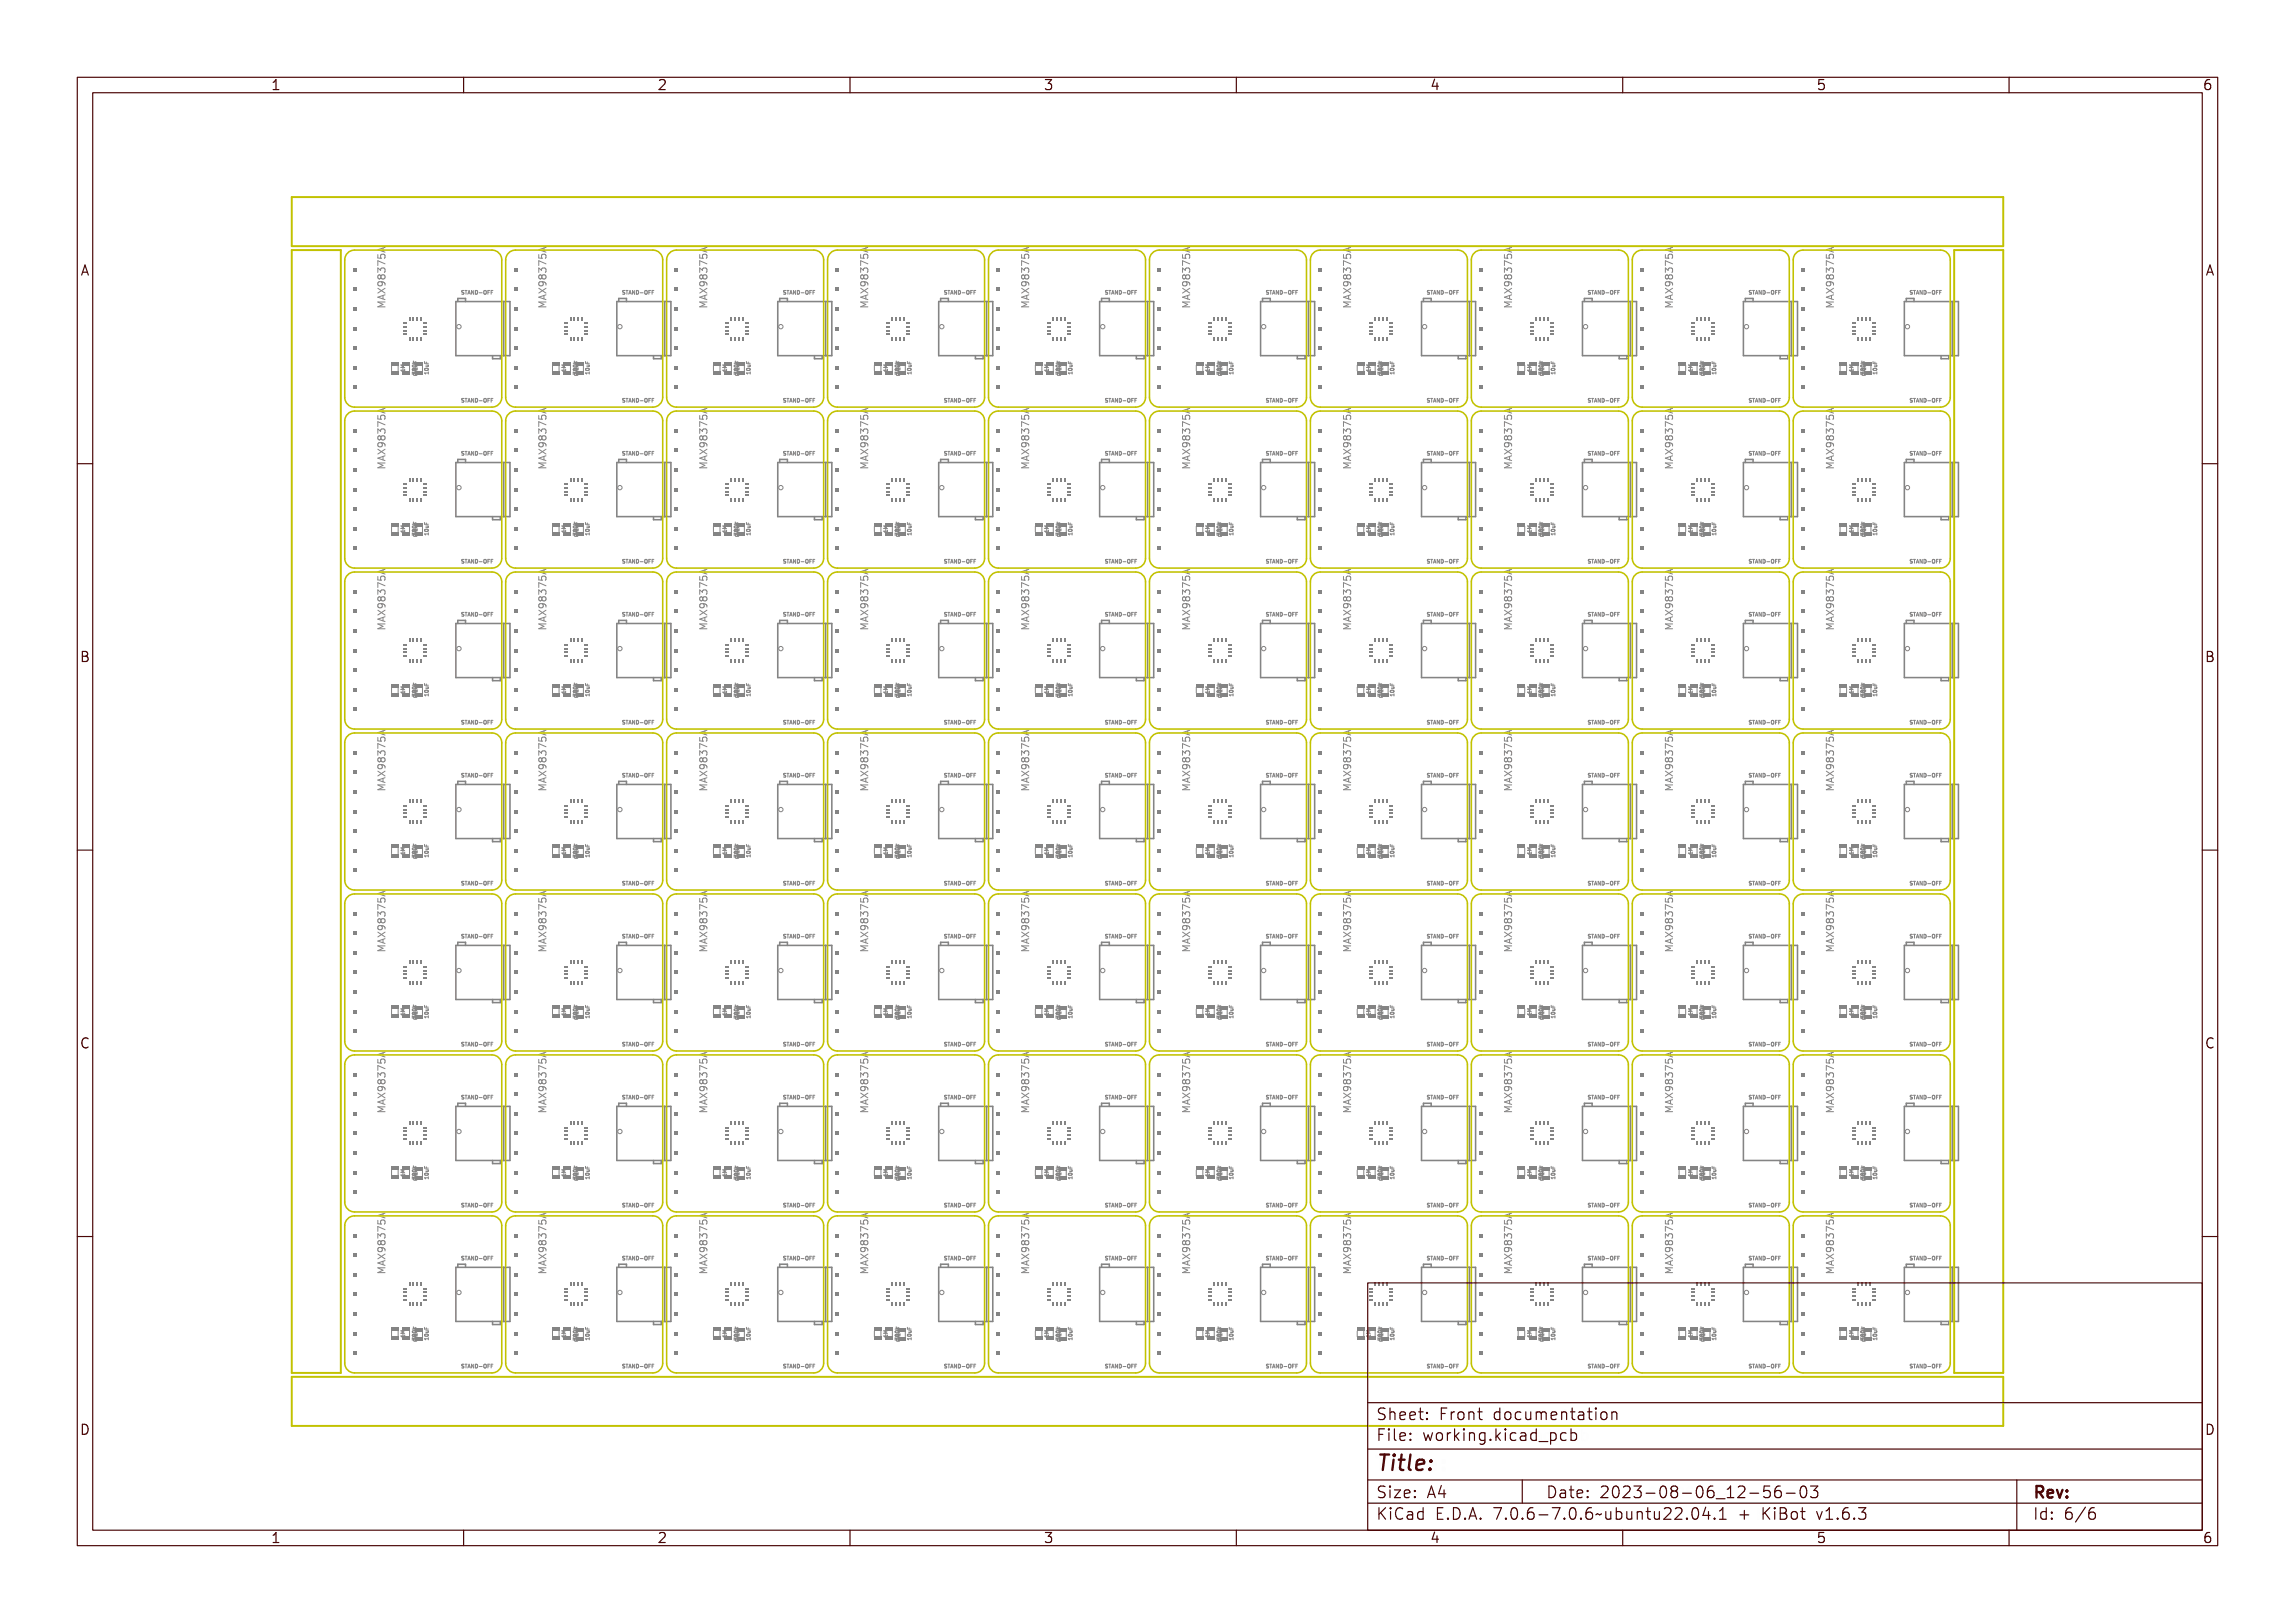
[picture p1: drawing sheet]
<svg xmlns="http://www.w3.org/2000/svg" width="297mm" height="210mm" viewBox="0 0 297 210" stroke-linecap="round" stroke-linejoin="round" font-family="sans-serif">
<defs><g id="words">
<text font-size="2.7" fill="#480000" x="178" y="190.3">Title:</text>
<g font-size="2" fill="#480000">
<text x="178" y="183.7">Sheet: Front documentation</text>
<text x="178" y="186.5">File: working.kicad_pcb</text>
<text x="178" y="193.9">Size: A4</text>
<text x="178" y="196.6">KiCad E.D.A. 7.0.6-7.0.6~ubuntu22.04.1 + KiBot v1.6.3</text>
<text x="200" y="193.9">Date: 2023-08-06_12-56-03</text>
<text x="263" y="196.6">Id: 6/6</text>
<text x="263" y="193.9">Rev:</text>
</g>
<g font-size="1.7" fill="#480000">
<text x="35" y="11.7">1</text>
<text x="85" y="11.7">2</text>
<text x="135" y="11.7">3</text>
<text x="185" y="11.7">4</text>
<text x="235" y="11.7">5</text>
<text x="285" y="11.7">6</text>
<text x="10.5" y="35.7">A</text>
<text x="285.5" y="35.7">A</text>
<text x="10.5" y="85.6">B</text>
<text x="285.5" y="85.6">B</text>
<text x="10.5" y="135.7">C</text>
<text x="285.5" y="135.7">C</text>
<text x="10.5" y="185.6">D</text>
<text x="285.5" y="185.6">D</text>
<text x="35" y="199.7">1</text>
<text x="85" y="199.7">2</text>
<text x="135" y="199.7">3</text>
<text x="185" y="199.7">4</text>
<text x="235" y="199.7">5</text>
<text x="285" y="199.7">6</text>
</g>
<g font-size=".7" fill="#848484">
<text x="60" y="38.1">STAND-OFF</text>
<text x="80.8" y="38.1">STAND-OFF</text>
<text x="101.7" y="38.1">STAND-OFF</text>
<text x="122.5" y="38.1">STAND-OFF</text>
<text x="143.3" y="38.1">STAND-OFF</text>
<text x="164.1" y="38.1">STAND-OFF</text>
<text x="185" y="38.1">STAND-OFF</text>
<text x="205.8" y="38.1">STAND-OFF</text>
<text x="226.6" y="38.1">STAND-OFF</text>
<text x="247.5" y="38.1">STAND-OFF</text>
<text x="52.4" y="48" transform="rotate(-90 52.4 48)">1M</text>
<text x="53.8" y="48.4" transform="rotate(-90 53.8 48.4)">300k</text>
<text x="55.4" y="48.4" transform="rotate(-90 55.4 48.4)">10uF</text>
<text x="60" y="52">STAND-OFF</text>
<text x="73.2" y="48" transform="rotate(-90 73.2 48)">1M</text>
<text x="76.2" y="48.4" transform="rotate(-90 76.2 48.4)">10uF</text>
<text x="80.8" y="52">STAND-OFF</text>
<text x="94" y="48" transform="rotate(-90 94 48)">1M</text>
<text x="95.5" y="48.4" transform="rotate(-90 95.5 48.4)">300k</text>
<text x="97.1" y="48.4" transform="rotate(-90 97.1 48.4)">10uF</text>
<text x="101.7" y="52">STAND-OFF</text>
<text x="114.8" y="48" transform="rotate(-90 114.8 48)">1M</text>
<text x="116.3" y="48.4" transform="rotate(-90 116.3 48.4)">300k</text>
<text x="117.9" y="48.4" transform="rotate(-90 117.9 48.4)">10uF</text>
<text x="122.5" y="52">STAND-OFF</text>
<text x="135.7" y="48" transform="rotate(-90 135.7 48)">1M</text>
<text x="137.1" y="48.4" transform="rotate(-90 137.1 48.4)">300k</text>
<text x="138.7" y="48.4" transform="rotate(-90 138.7 48.4)">10uF</text>
<text x="143.3" y="52">STAND-OFF</text>
<text x="156.5" y="48" transform="rotate(-90 156.5 48)">1M</text>
<text x="158" y="48.4" transform="rotate(-90 158 48.4)">300k</text>
<text x="159.6" y="48.4" transform="rotate(-90 159.6 48.4)">10uF</text>
<text x="164.1" y="52">STAND-OFF</text>
<text x="177.3" y="48" transform="rotate(-90 177.3 48)">1M</text>
<text x="178.9" y="48.6" transform="rotate(-90 178.9 48.6)">0.1uF</text>
<text x="180.4" y="48.4" transform="rotate(-90 180.4 48.4)">10uF</text>
<text x="185" y="52">STAND-OFF</text>
<text x="198.2" y="48" transform="rotate(-90 198.2 48)">1M</text>
<text x="199.6" y="48.4" transform="rotate(-90 199.6 48.4)">300k</text>
<text x="201.2" y="48.4" transform="rotate(-90 201.2 48.4)">10uF</text>
<text x="205.8" y="52">STAND-OFF</text>
<text x="219" y="48" transform="rotate(-90 219 48)">1M</text>
<text x="220.6" y="48.6" transform="rotate(-90 220.6 48.6)">0.1uF</text>
<text x="222" y="48.4" transform="rotate(-90 222 48.4)">10uF</text>
<text x="226.6" y="52">STAND-OFF</text>
<text x="241.3" y="48.4" transform="rotate(-90 241.3 48.4)">300k</text>
<text x="242.9" y="48.4" transform="rotate(-90 242.9 48.4)">10uF</text>
<text x="247.5" y="52">STAND-OFF</text>
<text x="60" y="58.9">STAND-OFF</text>
<text x="80.8" y="58.9">STAND-OFF</text>
<text x="101.7" y="58.9">STAND-OFF</text>
<text x="122.5" y="58.9">STAND-OFF</text>
<text x="143.3" y="58.9">STAND-OFF</text>
<text x="164.1" y="58.9">STAND-OFF</text>
<text x="185" y="58.9">STAND-OFF</text>
<text x="205.8" y="58.9">STAND-OFF</text>
<text x="226.6" y="58.9">STAND-OFF</text>
<text x="247.5" y="58.9">STAND-OFF</text>
<text x="52.4" y="68.8" transform="rotate(-90 52.4 68.8)">1M</text>
<text x="54" y="69.5" transform="rotate(-90 54 69.5)">0.1uF</text>
<text x="55.4" y="69.2" transform="rotate(-90 55.4 69.2)">10uF</text>
<text x="73.2" y="68.8" transform="rotate(-90 73.2 68.8)">1M</text>
<text x="74.7" y="69.2" transform="rotate(-90 74.7 69.2)">300k</text>
<text x="76.2" y="69.2" transform="rotate(-90 76.2 69.2)">10uF</text>
<text x="94" y="68.8" transform="rotate(-90 94 68.8)">1M</text>
<text x="95.5" y="69.2" transform="rotate(-90 95.5 69.2)">300k</text>
<text x="97.1" y="69.2" transform="rotate(-90 97.1 69.2)">10uF</text>
<text x="114.8" y="68.8" transform="rotate(-90 114.8 68.8)">1M</text>
<text x="116.3" y="69.2" transform="rotate(-90 116.3 69.2)">300k</text>
<text x="117.9" y="69.2" transform="rotate(-90 117.9 69.2)">10uF</text>
<text x="135.7" y="68.8" transform="rotate(-90 135.7 68.8)">1M</text>
<text x="137.1" y="69.2" transform="rotate(-90 137.1 69.2)">300k</text>
<text x="138.7" y="69.2" transform="rotate(-90 138.7 69.2)">10uF</text>
<text x="156.5" y="68.8" transform="rotate(-90 156.5 68.8)">1M</text>
<text x="158" y="69.2" transform="rotate(-90 158 69.2)">300k</text>
<text x="159.6" y="69.2" transform="rotate(-90 159.6 69.2)">10uF</text>
<text x="177.3" y="68.8" transform="rotate(-90 177.3 68.8)">1M</text>
<text x="178.8" y="69.2" transform="rotate(-90 178.8 69.2)">300k</text>
<text x="180.4" y="69.2" transform="rotate(-90 180.4 69.2)">10uF</text>
<text x="198.2" y="68.8" transform="rotate(-90 198.2 68.8)">1M</text>
<text x="199.6" y="69.2" transform="rotate(-90 199.6 69.2)">300k</text>
<text x="201.2" y="69.2" transform="rotate(-90 201.2 69.2)">10uF</text>
<text x="219" y="68.8" transform="rotate(-90 219 68.8)">1M</text>
<text x="220.5" y="69.2" transform="rotate(-90 220.5 69.2)">300k</text>
<text x="222" y="69.2" transform="rotate(-90 222 69.2)">10uF</text>
<text x="239.8" y="68.8" transform="rotate(-90 239.8 68.8)">1M</text>
<text x="241.3" y="69.2" transform="rotate(-90 241.3 69.2)">300k</text>
<text x="242.9" y="69.2" transform="rotate(-90 242.9 69.2)">10uF</text>
<text x="60" y="72.9">STAND-OFF</text>
<text x="80.8" y="72.9">STAND-OFF</text>
<text x="101.7" y="72.9">STAND-OFF</text>
<text x="122.5" y="72.9">STAND-OFF</text>
<text x="143.3" y="72.9">STAND-OFF</text>
<text x="164.1" y="72.9">STAND-OFF</text>
<text x="185" y="72.9">STAND-OFF</text>
<text x="205.8" y="72.9">STAND-OFF</text>
<text x="226.6" y="72.9">STAND-OFF</text>
<text x="247.5" y="72.9">STAND-OFF</text>
<text x="60" y="79.7">STAND-OFF</text>
<text x="80.8" y="79.7">STAND-OFF</text>
<text x="101.7" y="79.7">STAND-OFF</text>
<text x="122.5" y="79.7">STAND-OFF</text>
<text x="143.3" y="79.7">STAND-OFF</text>
<text x="164.1" y="79.7">STAND-OFF</text>
<text x="185" y="79.7">STAND-OFF</text>
<text x="205.8" y="79.7">STAND-OFF</text>
<text x="226.6" y="79.7">STAND-OFF</text>
<text x="247.5" y="79.7">STAND-OFF</text>
<text x="52.4" y="89.7" transform="rotate(-90 52.4 89.7)">1M</text>
<text x="73.2" y="89.7" transform="rotate(-90 73.2 89.7)">1M</text>
<text x="94" y="89.7" transform="rotate(-90 94 89.7)">1M</text>
<text x="114.8" y="89.7" transform="rotate(-90 114.8 89.7)">1M</text>
<text x="135.7" y="89.7" transform="rotate(-90 135.7 89.7)">1M</text>
<text x="156.5" y="89.7" transform="rotate(-90 156.5 89.7)">1M</text>
<text x="177.3" y="89.7" transform="rotate(-90 177.3 89.7)">1M</text>
<text x="198.2" y="89.7" transform="rotate(-90 198.2 89.7)">1M</text>
<text x="219" y="89.7" transform="rotate(-90 219 89.7)">1M</text>
<text x="239.8" y="89.7" transform="rotate(-90 239.8 89.7)">1M</text>
<text x="53.8" y="90.1" transform="rotate(-90 53.8 90.1)">300k</text>
<text x="55.4" y="90" transform="rotate(-90 55.4 90)">10uF</text>
<text x="60" y="93.7">STAND-OFF</text>
<text x="74.7" y="90.1" transform="rotate(-90 74.7 90.1)">300k</text>
<text x="80.8" y="93.7">STAND-OFF</text>
<text x="95.5" y="90.1" transform="rotate(-90 95.5 90.1)">300k</text>
<text x="97.1" y="90" transform="rotate(-90 97.1 90)">10uF</text>
<text x="101.7" y="93.7">STAND-OFF</text>
<text x="116.3" y="90.1" transform="rotate(-90 116.3 90.1)">300k</text>
<text x="117.9" y="90" transform="rotate(-90 117.9 90)">10uF</text>
<text x="122.5" y="93.7">STAND-OFF</text>
<text x="137.1" y="90.1" transform="rotate(-90 137.1 90.1)">300k</text>
<text x="138.7" y="90" transform="rotate(-90 138.7 90)">10uF</text>
<text x="143.3" y="93.7">STAND-OFF</text>
<text x="158" y="90.1" transform="rotate(-90 158 90.1)">300k</text>
<text x="159.6" y="90" transform="rotate(-90 159.6 90)">10uF</text>
<text x="164.1" y="93.7">STAND-OFF</text>
<text x="178.8" y="90.1" transform="rotate(-90 178.8 90.1)">300k</text>
<text x="180.4" y="90" transform="rotate(-90 180.4 90)">10uF</text>
<text x="185" y="93.7">STAND-OFF</text>
<text x="199.6" y="90.1" transform="rotate(-90 199.6 90.1)">300k</text>
<text x="201.2" y="90" transform="rotate(-90 201.2 90)">10uF</text>
<text x="205.8" y="93.7">STAND-OFF</text>
<text x="220.5" y="90.1" transform="rotate(-90 220.5 90.1)">300k</text>
<text x="222" y="90" transform="rotate(-90 222 90)">10uF</text>
<text x="226.6" y="93.7">STAND-OFF</text>
<text x="241.3" y="90.1" transform="rotate(-90 241.3 90.1)">300k</text>
<text x="242.9" y="90" transform="rotate(-90 242.9 90)">10uF</text>
<text x="247.5" y="93.7">STAND-OFF</text>
<text x="60" y="100.5">STAND-OFF</text>
<text x="80.8" y="100.5">STAND-OFF</text>
<text x="101.7" y="100.5">STAND-OFF</text>
<text x="122.5" y="100.5">STAND-OFF</text>
<text x="143.3" y="100.5">STAND-OFF</text>
<text x="164.1" y="100.5">STAND-OFF</text>
<text x="185" y="100.5">STAND-OFF</text>
<text x="205.8" y="100.5">STAND-OFF</text>
<text x="226.6" y="100.5">STAND-OFF</text>
<text x="247.5" y="100.5">STAND-OFF</text>
<text x="52.4" y="110.5" transform="rotate(-90 52.4 110.5)">1M</text>
<text x="53.8" y="110.9" transform="rotate(-90 53.8 110.9)">300k</text>
<text x="55.4" y="110.9" transform="rotate(-90 55.4 110.9)">10uF</text>
<text x="73.2" y="110.5" transform="rotate(-90 73.2 110.5)">1M</text>
<text x="74.7" y="110.9" transform="rotate(-90 74.7 110.9)">300k</text>
<text x="95.5" y="110.9" transform="rotate(-90 95.5 110.9)">300k</text>
<text x="97.1" y="110.9" transform="rotate(-90 97.1 110.9)">10uF</text>
<text x="114.8" y="110.5" transform="rotate(-90 114.8 110.5)">1M</text>
<text x="116.5" y="111.1" transform="rotate(-90 116.5 111.1)">0.1uF</text>
<text x="117.9" y="110.9" transform="rotate(-90 117.9 110.9)">10uF</text>
<text x="135.7" y="110.5" transform="rotate(-90 135.7 110.5)">1M</text>
<text x="137.1" y="110.9" transform="rotate(-90 137.1 110.9)">300k</text>
<text x="138.7" y="110.9" transform="rotate(-90 138.7 110.9)">10uF</text>
<text x="158" y="110.9" transform="rotate(-90 158 110.9)">300k</text>
<text x="159.6" y="110.9" transform="rotate(-90 159.6 110.9)">10uF</text>
<text x="177.3" y="110.5" transform="rotate(-90 177.3 110.5)">1M</text>
<text x="178.8" y="110.9" transform="rotate(-90 178.8 110.9)">300k</text>
<text x="180.4" y="110.9" transform="rotate(-90 180.4 110.9)">10uF</text>
<text x="198.2" y="110.5" transform="rotate(-90 198.2 110.5)">1M</text>
<text x="199.6" y="110.9" transform="rotate(-90 199.6 110.9)">300k</text>
<text x="219" y="110.5" transform="rotate(-90 219 110.5)">1M</text>
<text x="220.5" y="110.9" transform="rotate(-90 220.5 110.9)">300k</text>
<text x="222" y="110.9" transform="rotate(-90 222 110.9)">10uF</text>
<text x="239.8" y="110.5" transform="rotate(-90 239.8 110.5)">1M</text>
<text x="241.3" y="110.9" transform="rotate(-90 241.3 110.9)">300k</text>
<text x="242.9" y="110.9" transform="rotate(-90 242.9 110.9)">10uF</text>
<text x="60" y="114.5">STAND-OFF</text>
<text x="80.8" y="114.5">STAND-OFF</text>
<text x="101.7" y="114.5">STAND-OFF</text>
<text x="122.5" y="114.5">STAND-OFF</text>
<text x="143.3" y="114.5">STAND-OFF</text>
<text x="164.1" y="114.5">STAND-OFF</text>
<text x="185" y="114.5">STAND-OFF</text>
<text x="205.8" y="114.5">STAND-OFF</text>
<text x="226.6" y="114.5">STAND-OFF</text>
<text x="247.5" y="114.5">STAND-OFF</text>
<text x="60" y="121.4">STAND-OFF</text>
<text x="80.8" y="121.4">STAND-OFF</text>
<text x="101.7" y="121.4">STAND-OFF</text>
<text x="122.5" y="121.4">STAND-OFF</text>
<text x="143.3" y="121.4">STAND-OFF</text>
<text x="164.1" y="121.4">STAND-OFF</text>
<text x="185" y="121.4">STAND-OFF</text>
<text x="205.8" y="121.4">STAND-OFF</text>
<text x="226.6" y="121.4">STAND-OFF</text>
<text x="247.5" y="121.4">STAND-OFF</text>
<text x="52.4" y="131.3" transform="rotate(-90 52.4 131.3)">1M</text>
<text x="54" y="131.9" transform="rotate(-90 54 131.9)">0.1uF</text>
<text x="55.4" y="131.7" transform="rotate(-90 55.4 131.7)">10uF</text>
<text x="73.2" y="131.3" transform="rotate(-90 73.2 131.3)">1M</text>
<text x="74.7" y="131.7" transform="rotate(-90 74.7 131.7)">300k</text>
<text x="76.2" y="131.7" transform="rotate(-90 76.2 131.7)">10uF</text>
<text x="94" y="131.3" transform="rotate(-90 94 131.3)">1M</text>
<text x="95.5" y="131.7" transform="rotate(-90 95.5 131.7)">300k</text>
<text x="97.1" y="131.7" transform="rotate(-90 97.1 131.7)">10uF</text>
<text x="114.8" y="131.3" transform="rotate(-90 114.8 131.3)">1M</text>
<text x="116.3" y="131.7" transform="rotate(-90 116.3 131.7)">300k</text>
<text x="117.9" y="131.7" transform="rotate(-90 117.9 131.7)">10uF</text>
<text x="135.7" y="131.3" transform="rotate(-90 135.7 131.3)">1M</text>
<text x="137.1" y="131.7" transform="rotate(-90 137.1 131.7)">300k</text>
<text x="138.7" y="131.7" transform="rotate(-90 138.7 131.7)">10uF</text>
<text x="158.1" y="131.9" transform="rotate(-90 158.1 131.9)">0.1uF</text>
<text x="159.6" y="131.7" transform="rotate(-90 159.6 131.7)">10uF</text>
<text x="177.3" y="131.3" transform="rotate(-90 177.3 131.3)">1M</text>
<text x="178.8" y="131.7" transform="rotate(-90 178.8 131.7)">300k</text>
<text x="180.4" y="131.7" transform="rotate(-90 180.4 131.7)">10uF</text>
<text x="199.6" y="131.7" transform="rotate(-90 199.6 131.7)">300k</text>
<text x="201.2" y="131.7" transform="rotate(-90 201.2 131.7)">10uF</text>
<text x="219" y="131.3" transform="rotate(-90 219 131.3)">1M</text>
<text x="220.5" y="131.7" transform="rotate(-90 220.5 131.7)">300k</text>
<text x="222" y="131.7" transform="rotate(-90 222 131.7)">10uF</text>
<text x="239.8" y="131.3" transform="rotate(-90 239.8 131.3)">1M</text>
<text x="241.3" y="131.7" transform="rotate(-90 241.3 131.7)">300k</text>
<text x="242.9" y="131.7" transform="rotate(-90 242.9 131.7)">10uF</text>
<text x="60" y="135.3">STAND-OFF</text>
<text x="80.8" y="135.3">STAND-OFF</text>
<text x="101.7" y="135.3">STAND-OFF</text>
<text x="122.5" y="135.3">STAND-OFF</text>
<text x="143.3" y="135.3">STAND-OFF</text>
<text x="164.1" y="135.3">STAND-OFF</text>
<text x="185" y="135.3">STAND-OFF</text>
<text x="205.8" y="135.3">STAND-OFF</text>
<text x="226.6" y="135.3">STAND-OFF</text>
<text x="247.5" y="135.3">STAND-OFF</text>
<text x="60" y="142.2">STAND-OFF</text>
<text x="80.8" y="142.2">STAND-OFF</text>
<text x="101.7" y="142.2">STAND-OFF</text>
<text x="122.5" y="142.2">STAND-OFF</text>
<text x="143.3" y="142.2">STAND-OFF</text>
<text x="164.1" y="142.2">STAND-OFF</text>
<text x="185" y="142.2">STAND-OFF</text>
<text x="205.8" y="142.2">STAND-OFF</text>
<text x="226.6" y="142.2">STAND-OFF</text>
<text x="247.5" y="142.2">STAND-OFF</text>
<text x="52.4" y="152.2" transform="rotate(-90 52.4 152.2)">1M</text>
<text x="53.8" y="152.5" transform="rotate(-90 53.8 152.5)">300k</text>
<text x="55.4" y="152.5" transform="rotate(-90 55.4 152.5)">10uF</text>
<text x="73.2" y="152.2" transform="rotate(-90 73.2 152.2)">1M</text>
<text x="74.7" y="152.5" transform="rotate(-90 74.7 152.5)">300k</text>
<text x="76.2" y="152.5" transform="rotate(-90 76.2 152.5)">10uF</text>
<text x="94" y="152.2" transform="rotate(-90 94 152.2)">1M</text>
<text x="95.5" y="152.5" transform="rotate(-90 95.5 152.5)">300k</text>
<text x="97.1" y="152.5" transform="rotate(-90 97.1 152.5)">10uF</text>
<text x="114.8" y="152.2" transform="rotate(-90 114.8 152.2)">1M</text>
<text x="116.3" y="152.5" transform="rotate(-90 116.3 152.5)">300k</text>
<text x="135.7" y="152.2" transform="rotate(-90 135.7 152.2)">1M</text>
<text x="137.3" y="152.8" transform="rotate(-90 137.3 152.8)">0.1uF</text>
<text x="138.7" y="152.5" transform="rotate(-90 138.7 152.5)">10uF</text>
<text x="156.5" y="152.2" transform="rotate(-90 156.5 152.2)">1M</text>
<text x="158" y="152.5" transform="rotate(-90 158 152.5)">300k</text>
<text x="159.6" y="152.5" transform="rotate(-90 159.6 152.5)">10uF</text>
<text x="177.3" y="152.2" transform="rotate(-90 177.3 152.2)">1M</text>
<text x="178.8" y="152.5" transform="rotate(-90 178.8 152.5)">300k</text>
<text x="180.4" y="152.5" transform="rotate(-90 180.4 152.5)">10uF</text>
<text x="198.2" y="152.2" transform="rotate(-90 198.2 152.2)">1M</text>
<text x="199.6" y="152.5" transform="rotate(-90 199.6 152.5)">300k</text>
<text x="201.2" y="152.5" transform="rotate(-90 201.2 152.5)">10uF</text>
<text x="219" y="152.2" transform="rotate(-90 219 152.2)">1M</text>
<text x="220.5" y="152.5" transform="rotate(-90 220.5 152.5)">300k</text>
<text x="222" y="152.5" transform="rotate(-90 222 152.5)">10uF</text>
<text x="239.8" y="152.2" transform="rotate(-90 239.8 152.2)">1M</text>
<text x="241.3" y="152.5" transform="rotate(-90 241.3 152.5)">300k</text>
<text x="242.9" y="152.5" transform="rotate(-90 242.9 152.5)">10uF</text>
<text x="60" y="156.2">STAND-OFF</text>
<text x="80.8" y="156.2">STAND-OFF</text>
<text x="101.7" y="156.2">STAND-OFF</text>
<text x="122.5" y="156.2">STAND-OFF</text>
<text x="143.3" y="156.2">STAND-OFF</text>
<text x="164.1" y="156.2">STAND-OFF</text>
<text x="185" y="156.2">STAND-OFF</text>
<text x="205.8" y="156.2">STAND-OFF</text>
<text x="226.6" y="156.2">STAND-OFF</text>
<text x="247.5" y="156.2">STAND-OFF</text>
<text x="60" y="163">STAND-OFF</text>
<text x="80.8" y="163">STAND-OFF</text>
<text x="101.7" y="163">STAND-OFF</text>
<text x="122.5" y="163">STAND-OFF</text>
<text x="143.3" y="163">STAND-OFF</text>
<text x="164.1" y="163">STAND-OFF</text>
<text x="185" y="163">STAND-OFF</text>
<text x="205.8" y="163">STAND-OFF</text>
<text x="226.6" y="163">STAND-OFF</text>
<text x="247.5" y="163">STAND-OFF</text>
<text x="52.4" y="173" transform="rotate(-90 52.4 173)">1M</text>
<text x="53.8" y="173.4" transform="rotate(-90 53.8 173.4)">300k</text>
<text x="55.4" y="173.3" transform="rotate(-90 55.4 173.3)">10uF</text>
<text x="73.2" y="173" transform="rotate(-90 73.2 173)">1M</text>
<text x="74.7" y="173.4" transform="rotate(-90 74.7 173.4)">300k</text>
<text x="76.2" y="173.3" transform="rotate(-90 76.2 173.3)">10uF</text>
<text x="94" y="173" transform="rotate(-90 94 173)">1M</text>
<text x="95.5" y="173.4" transform="rotate(-90 95.5 173.4)">300k</text>
<text x="97.1" y="173.3" transform="rotate(-90 97.1 173.3)">10uF</text>
<text x="114.8" y="173" transform="rotate(-90 114.8 173)">1M</text>
<text x="116.3" y="173.4" transform="rotate(-90 116.3 173.4)">300k</text>
<text x="117.9" y="173.3" transform="rotate(-90 117.9 173.3)">10uF</text>
<text x="135.7" y="173" transform="rotate(-90 135.7 173)">1M</text>
<text x="137.1" y="173.4" transform="rotate(-90 137.1 173.4)">300k</text>
<text x="138.7" y="173.3" transform="rotate(-90 138.7 173.3)">10uF</text>
<text x="156.5" y="173" transform="rotate(-90 156.5 173)">1M</text>
<text x="158" y="173.4" transform="rotate(-90 158 173.4)">300k</text>
<text x="159.6" y="173.3" transform="rotate(-90 159.6 173.3)">10uF</text>
<text x="178.9" y="173.6" transform="rotate(-90 178.9 173.6)">0.1uF</text>
<text x="180.4" y="173.3" transform="rotate(-90 180.4 173.3)">10uF</text>
<text x="198.2" y="173" transform="rotate(-90 198.2 173)">1M</text>
<text x="199.6" y="173.4" transform="rotate(-90 199.6 173.4)">300k</text>
<text x="201.2" y="173.3" transform="rotate(-90 201.2 173.3)">10uF</text>
<text x="219" y="173" transform="rotate(-90 219 173)">1M</text>
<text x="220.5" y="173.4" transform="rotate(-90 220.5 173.4)">300k</text>
<text x="222" y="173.3" transform="rotate(-90 222 173.3)">10uF</text>
<text x="239.8" y="173" transform="rotate(-90 239.8 173)">1M</text>
<text x="241.3" y="173.4" transform="rotate(-90 241.3 173.4)">300k</text>
<text x="242.9" y="173.3" transform="rotate(-90 242.9 173.3)">10uF</text>
<text x="60" y="177">STAND-OFF</text>
<text x="80.8" y="177">STAND-OFF</text>
<text x="101.7" y="177">STAND-OFF</text>
<text x="122.5" y="177">STAND-OFF</text>
<text x="143.3" y="177">STAND-OFF</text>
<text x="164.1" y="177">STAND-OFF</text>
<text x="185" y="177">STAND-OFF</text>
<text x="205.8" y="177">STAND-OFF</text>
<text x="226.6" y="177">STAND-OFF</text>
<text x="247.5" y="177">STAND-OFF</text>
</g>
</g></defs>
<g fill="none" stroke="#848484" stroke-width=".13">
<path d="M48.9 35.3v-.6l.4 .3v-.3h.4l.1 .2-.1 .4M48.9 32.9v.5h.4v-.1v-.3l.1-.1h.3l.1 .2-.1 .3M48.9 37.3l.9 .6M49 39.3h.9v.1h-.8l.5 .2v.1l-.5 .1h.8v.1h-.9v-.1l.5-.2-.5-.1zM49 38.8l.9-.3v.1l-.2 .1v.3l.2 .1v.1l-.9-.3zM49 37.8l.5 .2 .4-.3v.2l-.3 .2 .3 .2v.2l-.4-.3-.5 .2v-.1l.4-.2-.4-.2zM49 34.8l.9 .4v.1l-.8-.3v.4h-.1zM49 34.2h.1v.3h.3a.33 .33 0 0 1 .4-.4 .33 .33 0 0 1 .1 .5h-.1a.24 .24 0 0 0 .1-.3 .24 .24 0 0 0-.4 0 .24 .24 0 0 0 0 .3h-.5zM49 33.5l.9-.2v.1l-.2 .1v.3h.2v.2l-.9-.3zM49.1 36.4l.2-.1 .2 .2a.26 .26 0 0 1 .4-.1 .26 .26 0 0 1 0 .4 .26 .26 0 0 1-.4-.1 .25 .25 0 0 1-.4 .1 .25 .25 0 0 1 0-.4zM49.1 35.7l.2-.1 .2 .2a.29 .29 0 0 1 .4-.2 .29 .29 0 0 1 0 .5l-.1 .1a.22 .22 0 0 0 .1-.4 .22 .22 0 0 0-.4 0v.2h-.1v-.1a.18 .18 0 0 0-.3-.1 .18 .18 0 0 0 .1 .3h-.1zM49.1 37.1h.2a.43 .43 0 0 1 .5 0 .43 .43 0 0 1 .2 .4l-.2 .1a.27 .27 0 0 0 0-.3 .27 .27 0 0 0-.3-.1 .3 .3 0 0 1 0 .4 .3 .3 0 0 1-.4 0 .3 .3 0 0 1 0-.5z"/>
<path d="M49.1 38.9l.5-.2v.3zM49.1 33.6l.5-.1v.2zM49.3 36.5l.2 .1-.1 .3-.1 .1-.4-.1v-.3l.1-.1a.62 .62 0 0 1 .8 .2v.2M49.3 35.7l-.2-.1-.2 .1v.3l.2 .1 .2-.2M49.3 35.7l.2-.1h.2l.1 .1v.3l-.1 .1h-.3l-.1-.2M49.3 35.7v.2M49.6 32.1v.4M49.6 38.2v.5M49.8 39.1h-.9l.7 .3-.7 .3h.9M49.8 34.1l-.9-.4v.7M49.8 38.1l-.9 .4 .9 .3M49.8 37.3l-.9 .6"/>
<path d="M49.8 32l-.9 .3 .9 .3M59.8 38v.1M59.8 37.6v.1v.1M60.1 37.6h.2l-.2 .1a.18 .18 0 0 1 .2 .2 .18 .18 0 0 1-.2 .1h.2l-.1-.1a.15 .15 0 0 1-.1-.1 .15 .15 0 0 1 0-.2zM60.4 37.6h.4h-.2v.5v-.5zM60.9 37.6h.1l.2 .5-.1-.2h-.2l-.1 .2zM61 37.6v.3h-.1zM61.2 37.6h.1l.2 .4v-.4v.5h-.1l-.1-.4-.1 .4zM61.6 37.6a.25 .25 0 0 1 .3 .2 .25 .25 0 0 1-.3 .3zM61.7 37.6a.18 .18 0 0 1 .1 .2 .18 .18 0 0 1-.1 .2zM62.1 37.9h.1zM62.5 37.6a.23 .23 0 0 1 .2 .2 .23 .23 0 0 1-.2 .3l-.1-.3z"/>
<path d="M62.5 37.6a.17 .17 0 0 1 .1 .2 .17 .17 0 0 1-.1 .2zM62.8 37.6h.3h-.2v.2h.2h-.2v.3h-.1zM63.2 37.6h.3h-.2v.2h.2h-.2v.3h-.1zM63.6 37.8h.1M63.6 37.6h.2M69.7 35.3v-.6l.4 .3 .1-.3h.4l.1 .2-.1 .4M69.7 32.9v.5h.5l-.1-.1v-.3l.2-.1h.3l.1 .2-.1 .3M69.7 37.3l1 .6M69.9 39.3h.9v.1h-.8l.5 .2v.1l-.5 .1h.8v.1h-.9v-.1l.4-.2-.4-.1zM69.9 38.8l.9-.3v.1l-.3 .1v.3l.3 .1v.1l-.9-.3zM69.9 37.8l.4 .2 .5-.3v.2l-.4 .2 .4 .2v.2l-.5-.3-.4 .2v-.1l.3-.2-.3-.2zM69.9 34.8l.9 .4v.1l-.8-.3v.4h-.1z"/>
<path d="M69.9 34.2h.1v.3h.2a.33 .33 0 0 1 .4-.4 .33 .33 0 0 1 .2 .5h-.2a.24 .24 0 0 0 .1-.3 .24 .24 0 0 0-.4 0 .24 .24 0 0 0 0 .3h-.4zM69.9 33.5l.9-.2v.1l-.3 .1v.3h.3v.2l-.9-.3zM69.9 36.4l.3-.1 .1 .2a.26 .26 0 0 1 .4-.1 .26 .26 0 0 1 0 .4 .26 .26 0 0 1-.4-.1 .25 .25 0 0 1-.4 .1 .25 .25 0 0 1 0-.4zM69.9 35.7l.3-.1 .1 .2a.29 .29 0 0 1 .4-.2 .29 .29 0 0 1 .1 .5l-.2 .1a.22 .22 0 0 0 .1-.4 .22 .22 0 0 0-.3 0l-.1 .2h-.1v-.1a.18 .18 0 0 0-.2-.1 .18 .18 0 0 0 0 .3h-.1zM70 37.1h.1a.43 .43 0 0 1 .5 0 .43 .43 0 0 1 .2 .4l-.2 .1a.27 .27 0 0 0 0-.3 .27 .27 0 0 0-.3-.1 .3 .3 0 0 1 0 .4 .3 .3 0 0 1-.4 0 .3 .3 0 0 1 .1-.5zM70 38.9l.4-.2v.3zM70 33.6l.4-.1v.2zM70.1 36.5l.2 .1v.3l-.2 .1-.3-.1-.1-.3 .1-.1a.62 .62 0 0 1 .9 .2v.2M70.1 35.7l-.2-.1-.2 .1v.2l.2 .2 .2-.2M70.1 35.7l.2-.1h.3l.1 .1v.2l-.2 .2h-.2l-.2-.2M70.1 35.7v.2M70.4 32.1v.4"/>
<path d="M70.4 38.2v.5M70.7 39.1h-1l.7 .3-.7 .3h1M70.7 34.1l-1-.4v.7M70.7 38.1l-1 .4 1 .3M70.7 37.3l-1 .6M70.7 32l-1 .3 1 .3M80.6 38v.1M80.7 37.6l-.1 .1 .1 .1M80.9 37.6h.2l-.2 .1a.18 .18 0 0 1 .3 .2 .18 .18 0 0 1-.3 .1h.2v-.1a.15 .15 0 0 1-.2-.1 .15 .15 0 0 1 0-.2zM81.2 37.6h.4h-.2v.5v-.5zM81.8 37.6l.2 .5-.1-.2h-.2l-.1 .2zM81.8 37.6l.1 .3h-.2z"/>
<path d="M82 37.6h.1l.2 .4v-.4v.5l-.2-.4-.1 .4zM82.4 37.6a.25 .25 0 0 1 .3 .2 .25 .25 0 0 1-.3 .3zM82.5 37.6a.18 .18 0 0 1 .2 .2 .18 .18 0 0 1-.2 .2zM82.9 37.9h.2zM83.3 37.6a.23 .23 0 0 1 .2 .2 .23 .23 0 0 1-.2 .3l-.1-.3zM83.3 37.6a.17 .17 0 0 1 .2 .2 .17 .17 0 0 1-.2 .2zM83.6 37.6h.3h-.2v.2h.2h-.2v.3h-.1zM84 37.6h.3h-.2v.2h.2h-.2v.3h-.1zM84.4 37.8h.2M84.4 37.6h.2M90.6 35.3v-.6l.3 .3 .1-.3h.4l.1 .2-.1 .4M90.6 32.9v.5h.4l-.1-.1 .1-.3 .1-.1h.3l.1 .2-.1 .3"/>
<path d="M90.6 37.3l.9 .6M90.7 39.3h.9v.1h-.8l.5 .2v.1l-.5 .1h.8v.1h-.9v-.1l.5-.2-.5-.1zM90.7 38.8l.9-.3v.1l-.2 .1v.3l.2 .1v.1l-.9-.3zM90.7 37.8l.4 .2 .5-.3v.2l-.4 .2 .4 .2v.2l-.5-.3-.4 .2v-.1l.3-.2-.3-.2zM90.7 34.8l.9 .4v.1l-.8-.3v.4h-.1zM90.7 34.2h.1v.3h.2a.33 .33 0 0 1 .4-.4 .33 .33 0 0 1 .2 .5h-.1a.24 .24 0 0 0 0-.3 .24 .24 0 0 0-.3 0 .24 .24 0 0 0 0 .3h-.5zM90.7 33.5l.9-.2v.1l-.2 .1v.3h.2v.2l-.9-.3zM90.7 36.4l.3-.1 .1 .2a.26 .26 0 0 1 .4-.1 .26 .26 0 0 1 0 .4 .26 .26 0 0 1-.4-.1 .25 .25 0 0 1-.4 .1 .25 .25 0 0 1 0-.4zM90.7 35.7l.3-.1 .1 .2a.29 .29 0 0 1 .5-.2 .29 .29 0 0 1 0 .5l-.1 .1a.22 .22 0 0 0 0-.4 .22 .22 0 0 0-.3 0v.2h-.1v-.1a.18 .18 0 0 0-.3-.1 .18 .18 0 0 0 0 .3h-.1zM90.8 37.1h.1a.43 .43 0 0 1 .5 0 .43 .43 0 0 1 .2 .4l-.1 .1a.27 .27 0 0 0 0-.3 .27 .27 0 0 0-.3-.1 .3 .3 0 0 1 0 .4 .3 .3 0 0 1-.5 0 .3 .3 0 0 1 .1-.5zM90.8 38.9l.5-.2v.3zM90.8 33.6l.5-.1v.2z"/>
<path d="M91 36.5l.1 .1v.2l-.1 .2-.4-.1v-.3v-.1a.62 .62 0 0 1 .9 .2v.2M91 35.7l-.2-.1-.2 .1v.3l.1 .1 .3-.2M91 35.7l.1-.1h.2l.2 .1-.1 .3-.1 .1h-.3v-.2M91 35.7v.2M91.2 32.1v.4M91.2 38.2v.5M91.5 39.1h-.9l.6 .3-.6 .3h.9M91.5 38.1l-.9 .4 .9 .3M91.5 37.3l-.9 .6M91.5 34.1l-.9-.4v.7M91.5 32l-.9 .3 .9 .3M101.4 38l.1 .1"/>
<path d="M101.5 37.6l-.1 .1 .1 .1M101.7 37.6h.3l-.2 .1a.18 .18 0 0 1 .2 .2 .18 .18 0 0 1-.3 .1h.2v-.1a.15 .15 0 0 1-.2-.1 .15 .15 0 0 1 0-.2zM102.1 37.6h.3h-.1v.5l-.1-.5zM102.6 37.6h.1l.1 .5-.1-.2h-.2v.2zM102.6 37.6l.1 .3h-.1zM102.9 37.6h.1l.1 .4 .1-.4v.5h-.1l-.2-.4v.4zM103.3 37.6a.25 .25 0 0 1 .3 .2 .25 .25 0 0 1-.3 .3zM103.3 37.6a.18 .18 0 0 1 .2 .2 .18 .18 0 0 1-.2 .2zM103.7 37.9h.2zM104.1 37.6a.23 .23 0 0 1 .3 .2 .23 .23 0 0 1-.3 .3l-.1-.3zM104.2 37.6a.17 .17 0 0 1 .1 .2 .17 .17 0 0 1-.2 .2zM104.5 37.6h.2h-.2v.2h.2h-.2v.3z"/>
<path d="M104.9 37.6h.2h-.2v.2h.2h-.2v.3zM105.2 37.8h.2M105.2 37.6h.2M111.4 35.3v-.6l.3 .3 .1-.3h.4l.1 .2-.1 .4M111.4 32.9v.5h.4l-.1-.1 .1-.3 .1-.1h.3l.1 .2-.1 .3M111.4 37.3l.9 .6M111.5 39.3h.9v.1h-.8l.5 .2v.1l-.5 .1h.8v.1h-.9v-.1l.5-.2-.5-.1zM111.5 38.8l.9-.3v.1l-.2 .1v.3l.2 .1v.1l-.9-.3zM111.5 37.8l.5 .2 .4-.3v.2l-.4 .2 .4 .2v.2l-.4-.3-.5 .2v-.1l.4-.2-.4-.2zM111.5 34.8l.9 .4v.1l-.8-.3v.4h-.1zM111.5 34.2h.1v.3h.3a.33 .33 0 0 1 .4-.4 .33 .33 0 0 1 .1 .5h-.1a.24 .24 0 0 0 .1-.3 .24 .24 0 0 0-.4 0 .24 .24 0 0 0 0 .3h-.5zM111.5 33.5l.9-.2v.1l-.2 .1v.3h.2v.2l-.9-.3z"/>
<path d="M111.6 36.4l.2-.1 .1 .2a.26 .26 0 0 1 .4-.1 .26 .26 0 0 1 0 .4 .26 .26 0 0 1-.4-.1 .25 .25 0 0 1-.3 .1 .25 .25 0 0 1 0-.4zM111.6 35.7l.2-.1 .1 .2a.29 .29 0 0 1 .5-.2 .29 .29 0 0 1 0 .5l-.1 .1a.22 .22 0 0 0 0-.4 .22 .22 0 0 0-.3 0v.2h-.1v-.1a.18 .18 0 0 0-.3-.1 .18 .18 0 0 0 0 .3h.1h-.2zM111.6 37.1h.2a.43 .43 0 0 1 .4 0 .43 .43 0 0 1 .2 .4l-.1 .1a.27 .27 0 0 0 0-.3 .27 .27 0 0 0-.3-.1 .3 .3 0 0 1 0 .4 .3 .3 0 0 1-.4 0 .3 .3 0 0 1 0-.5zM111.6 38.9l.5-.2v.3zM111.6 33.6l.5-.1v.2zM111.8 36.5l.2 .1v.2l-.2 .2-.4-.1v-.3l.1-.1a.62 .62 0 0 1 .8 .2v.2M111.8 35.7l-.2-.1-.2 .1v.3l.2 .1 .2-.2M111.8 35.7l.2-.1h.2l.1 .1v.3l-.2 .1h-.2l-.1-.2M111.8 35.7v.2M112 32.1v.4M112 38.2v.5M112.3 39.1h-.9l.6 .3-.6 .3h.9"/>
<path d="M112.3 34.1l-.9-.4v.7M112.3 38.1l-.9 .4 .9 .3M112.3 37.3l-.9 .6M112.3 32l-.9 .3 .9 .3M122.2 38l.1 .1M122.3 37.6l-.1 .1 .1 .1M122.6 37.6h.2l-.2 .1a.18 .18 0 0 1 .2 .2 .18 .18 0 0 1-.3 .1h.2v-.1a.15 .15 0 0 1-.1-.1 .15 .15 0 0 1 0-.2zM122.9 37.6h.4h-.2v.5l-.1-.5zM123.4 37.6h.1l.1 .5-.1-.2h-.1l-.1 .2zM123.5 37.6v.3h-.1zM123.7 37.6h.1l.1 .4 .1-.4v.5h-.1l-.1-.4-.1 .4zM124.1 37.6a.25 .25 0 0 1 .3 .2 .25 .25 0 0 1-.3 .3z"/>
<path d="M124.2 37.6a.18 .18 0 0 1 .1 .2 .18 .18 0 0 1-.1 .2zM124.6 37.9h.1zM125 37.6a.23 .23 0 0 1 .2 .2 .23 .23 0 0 1-.2 .3l-.1-.3zM125 37.6a.17 .17 0 0 1 .1 .2 .17 .17 0 0 1-.1 .2zM125.3 37.6h.3h-.2v.2h.2h-.2v.3h-.1zM125.7 37.6h.3h-.2v.2h.1h-.1v.3h-.1zM126 37.8h.2M126 37.6h.3M132.2 32.9v.5h.5l-.1-.1v-.3l.1-.1h.4v.2v.3M132.2 35.3v-.6l.4 .3 .1-.3h.4v.2v.4M132.2 37.3l.9 .6M132.4 39.3h.9v.1h-.8l.4 .2v.1l-.4 .1h.8v.1h-.9v-.1l.4-.2-.4-.1z"/>
<path d="M132.4 38.8l.9-.3v.1l-.3 .1v.3l.3 .1v.1l-.9-.3zM132.4 37.8l.4 .2 .5-.3v.2l-.4 .2 .4 .2v.2l-.5-.3-.4 .2v-.1l.3-.2-.3-.2zM132.4 34.8l.9 .4v.1l-.8-.3v.4h-.1zM132.4 34.2h.1v.3h.2a.33 .33 0 0 1 .4-.4 .33 .33 0 0 1 .1 .5h-.1a.24 .24 0 0 0 .1-.3 .24 .24 0 0 0-.4 0 .24 .24 0 0 0 0 .3h-.4zM132.4 33.5l.9-.2v.1l-.3 .1v.3h.3v.2l-.9-.3zM132.4 36.4l.2-.1 .2 .2a.26 .26 0 0 1 .4-.1 .26 .26 0 0 1 0 .4 .26 .26 0 0 1-.4-.1 .25 .25 0 0 1-.4 .1 .25 .25 0 0 1 0-.4zM132.4 35.7l.2-.1 .2 .2a.29 .29 0 0 1 .4-.2 .29 .29 0 0 1 .1 .5l-.2 .1a.22 .22 0 0 0 .1-.4 .22 .22 0 0 0-.4 0v.2h-.1v-.1a.18 .18 0 0 0-.2-.1 .18 .18 0 0 0 0 .3h-.1zM132.5 37.1h.1a.43 .43 0 0 1 .5 0 .43 .43 0 0 1 .2 .4l-.2 .1a.27 .27 0 0 0 0-.3 .27 .27 0 0 0-.3-.1 .3 .3 0 0 1 0 .4 .3 .3 0 0 1-.4 0 .3 .3 0 0 1 .1-.5zM132.5 38.9l.4-.2v.3zM132.5 33.6l.4-.1v.2zM132.6 35.7l.2-.1h.3v.1v.3l-.1 .1h-.3l-.1-.2M132.6 36.5l.2 .1-.1 .3-.1 .1-.3-.1-.1-.3 .1-.1a.62 .62 0 0 1 .8 .2v.2"/>
<path d="M132.6 35.7l-.2-.1-.2 .1 .1 .3 .1 .1 .2-.2M132.6 35.7v.2M132.9 32.1v.4M132.9 38.2v.5M133.1 34.1l-.9-.4v.7M133.1 39.1h-.9l.7 .3-.7 .3h.9M133.1 38.1l-.9 .4 .9 .3M133.1 37.3l-.9 .6M133.1 32l-.9 .3 .9 .3M143.1 38v.1M143.2 37.6l-.1 .1 .1 .1M143.4 37.6h.2l-.2 .1a.18 .18 0 0 1 .3 .2 .18 .18 0 0 1-.3 .1h.2v-.1a.15 .15 0 0 1-.2-.1 .15 .15 0 0 1 0-.2z"/>
<path d="M143.7 37.6h.4h-.2v.5v-.5zM144.3 37.6l.2 .5-.1-.2h-.2l-.1 .2zM144.3 37.6l.1 .3h-.2zM144.5 37.6h.1l.2 .4v-.4v.5l-.2-.4-.1 .4zM144.9 37.6a.25 .25 0 0 1 .3 .2 .25 .25 0 0 1-.3 .3zM145 37.6a.18 .18 0 0 1 .2 .2 .18 .18 0 0 1-.2 .2zM145.4 37.9h.1zM145.8 37.6a.23 .23 0 0 1 .2 .2 .23 .23 0 0 1-.2 .3l-.1-.3zM145.8 37.6a.17 .17 0 0 1 .1 .2 .17 .17 0 0 1-.1 .2zM146.1 37.6h.3h-.2v.2h.2h-.2v.3h-.1zM146.5 37.6h.3h-.2v.2h.2h-.2v.3h-.1zM146.9 37.8h.1"/>
<path d="M146.9 37.6h.2M153 32.9v.5h.5l-.1-.1v-.3l.2-.1h.3l.1 .2-.1 .3M153 35.3v-.6l.4 .3 .1-.3h.4l.1 .2-.1 .4M153 37.3l1 .6M153.2 39.3h.9v.1h-.8l.5 .2v.1l-.5 .1h.8v.1h-.9v-.1l.4-.2-.4-.1zM153.2 38.8l.9-.3v.1l-.2 .1v.3l.2 .1v.1l-.9-.3zM153.2 37.8l.4 .2 .5-.3v.2l-.4 .2 .4 .2v.2l-.5-.3-.4 .2v-.1l.3-.2-.3-.2zM153.2 34.8l.9 .4v.1l-.8-.3v.4h-.1zM153.2 34.2h.1v.3h.2a.33 .33 0 0 1 .4-.4 .33 .33 0 0 1 .2 .5h-.2a.24 .24 0 0 0 .1-.3 .24 .24 0 0 0-.3 0 .24 .24 0 0 0-.1 .3h-.4zM153.2 33.5l.9-.2v.1l-.2 .1v.3h.2v.2l-.9-.3zM153.2 36.4l.3-.1 .1 .2a.26 .26 0 0 1 .4-.1 .26 .26 0 0 1 0 .4 .26 .26 0 0 1-.4-.1 .25 .25 0 0 1-.4 .1 .25 .25 0 0 1 0-.4zM153.2 35.7l.3-.1 .1 .2a.29 .29 0 0 1 .4-.2 .29 .29 0 0 1 .1 .5l-.2 .1a.22 .22 0 0 0 .1-.4 .22 .22 0 0 0-.3 0v.2h-.1v-.1a.18 .18 0 0 0-.3-.1 .18 .18 0 0 0 0 .3h-.1z"/>
<path d="M153.3 37.1h.1a.43 .43 0 0 1 .5 0 .43 .43 0 0 1 .2 .4l-.1 .1a.27 .27 0 0 0-.1-.3 .27 .27 0 0 0-.2-.1 .3 .3 0 0 1-.1 .4 .3 .3 0 0 1-.4 0 .3 .3 0 0 1 .1-.5zM153.3 38.9l.5-.2v.3zM153.3 33.6l.5-.1v.2zM153.4 35.7l.2-.1h.3l.1 .1v.2l-.2 .2h-.3l-.1-.2M153.4 36.5l.2 .1v.3l-.2 .1-.3-.1-.1-.3 .1-.1a.62 .62 0 0 1 .9 .2v.2M153.4 35.7l-.1-.1-.3 .1v.2l.2 .2 .2-.2M153.4 35.7v.2M153.7 32.1v.4M153.7 38.2v.5M154 34.1l-1-.4v.7M154 39.1h-1l.7 .3-.7 .3h1M154 38.1l-1 .4 1 .3"/>
<path d="M154 37.3l-1 .6M154 32l-1 .3 1 .3M163.9 38l.1 .1M164 37.6l-.1 .1 .1 .1M164.2 37.6h.3l-.2 .1a.18 .18 0 0 1 .2 .2 .18 .18 0 0 1-.3 .1h.2v-.1a.15 .15 0 0 1-.2-.1 .15 .15 0 0 1 0-.2zM164.5 37.6h.4h-.1v.5l-.1-.5zM165.1 37.6h.1l.1 .5-.1-.2h-.2l-.1 .2zM165.1 37.6l.1 .3h-.1zM165.4 37.6l.2 .4 .1-.4v.5h-.1l-.2-.4v.4zM165.7 37.6a.25 .25 0 0 1 .4 .2 .25 .25 0 0 1-.4 .3zM165.8 37.6a.18 .18 0 0 1 .2 .2 .18 .18 0 0 1-.2 .2zM166.2 37.9h.2z"/>
<path d="M166.6 37.6a.23 .23 0 0 1 .2 .2 .23 .23 0 0 1-.2 .3l-.1-.3zM166.6 37.6a.17 .17 0 0 1 .2 .2 .17 .17 0 0 1-.2 .2zM166.9 37.6h.3h-.2v.2h.2h-.2v.3h-.1zM167.3 37.6h.3h-.2v.2h.2h-.2v.3h-.1zM167.7 37.8h.2M167.7 37.6h.2M173.9 32.9v.5h.4l-.1-.1 .1-.3 .1-.1h.3l.1 .2-.1 .3M173.9 35.3v-.6l.3 .3 .1-.3h.4l.1 .2-.1 .4M173.9 37.3l.9 .6M174 39.3h.9v.1h-.8l.5 .2v.1l-.5 .1h.8v.1h-.9v-.1l.5-.2-.5-.1zM174 38.8l.9-.3v.1l-.2 .1v.3l.2 .1v.1l-.9-.3zM174 37.8l.4 .2 .5-.3v.2l-.4 .2 .4 .2v.2l-.5-.3-.4 .2v-.1l.3-.2-.3-.2z"/>
<path d="M174 34.8l.9 .4v.1l-.8-.3v.4h-.1zM174 34.2h.1v.3h.2a.33 .33 0 0 1 .4-.4 .33 .33 0 0 1 .2 .5h-.1a.24 .24 0 0 0 0-.3 .24 .24 0 0 0-.3 0 .24 .24 0 0 0 0 .3h-.5zM174 33.5l.9-.2v.1l-.2 .1v.3h.2v.2l-.9-.3zM174.1 36.4l.2-.1 .1 .2a.26 .26 0 0 1 .4-.1 .26 .26 0 0 1 0 .4 .26 .26 0 0 1-.4-.1 .25 .25 0 0 1-.4 .1 .25 .25 0 0 1 .1-.4zM174.1 35.7l.2-.1 .1 .2a.29 .29 0 0 1 .5-.2 .29 .29 0 0 1 0 .5l-.1 .1a.22 .22 0 0 0 0-.4 .22 .22 0 0 0-.3 0v.2h-.1v-.1a.18 .18 0 0 0-.3-.1 .18 .18 0 0 0 0 .3h-.1zM174.1 37.1h.2a.43 .43 0 0 1 .4 0 .43 .43 0 0 1 .2 .4l-.1 .1a.27 .27 0 0 0 0-.3 .27 .27 0 0 0-.3-.1 .3 .3 0 0 1 0 .4 .3 .3 0 0 1-.5 0 .3 .3 0 0 1 .1-.5zM174.1 38.9l.5-.2v.3zM174.1 33.6l.5-.1v.2zM174.3 35.7l.1-.1h.2l.2 .1v.3l-.2 .1h-.2l-.1-.2M174.3 36.5l.1 .1v.3l-.1 .1-.4-.1v-.3l.1-.1a.62 .62 0 0 1 .8 .2v.2M174.3 35.7l-.2-.1-.2 .1v.3l.1 .1 .3-.2M174.3 35.7v.2"/>
<path d="M174.5 32.1v.4M174.5 38.2v.5M174.8 34.1l-.9-.4v.7M174.8 39.1h-.9l.6 .3-.6 .3h.9M174.8 38.1l-.9 .4 .9 .3M174.8 37.3l-.9 .6M174.8 32l-.9 .3 .9 .3M184.7 38l.1 .1M184.8 37.6l-.1 .1 .1 .1M185.1 37.6h.2l-.2 .1a.18 .18 0 0 1 .2 .2 .18 .18 0 0 1-.3 .1h.2v-.1a.15 .15 0 0 1-.2-.1 .15 .15 0 0 1 .1-.2zM185.4 37.6h.3h-.1v.5l-.1-.5zM185.9 37.6h.1l.1 .5-.1-.2h-.1l-.1 .2z"/>
<path d="M185.9 37.6l.1 .3h-.1zM186.2 37.6h.1l.1 .4 .1-.4v.5h-.1l-.2-.4v.4zM186.6 37.6a.25 .25 0 0 1 .3 .2 .25 .25 0 0 1-.3 .3zM186.6 37.6a.18 .18 0 0 1 .2 .2 .18 .18 0 0 1-.2 .2zM187 37.9h.2zM187.4 37.6a.23 .23 0 0 1 .3 .2 .23 .23 0 0 1-.3 .3v-.3zM187.5 37.6a.17 .17 0 0 1 .1 .2 .17 .17 0 0 1-.2 .2zM187.8 37.6h.3h-.3v.2h.2h-.2v.3zM188.2 37.6h.2h-.2v.2h.2h-.2v.3zM188.5 37.8h.2M188.5 37.6h.3M194.7 32.9v.5h.4l-.1-.1 .1-.3 .1-.1h.3l.1 .2-.1 .3"/>
<path d="M194.7 35.3v-.6l.3 .3 .1-.3h.4l.1 .2-.1 .4M194.7 37.3l.9 .6M194.8 39.3h.9v.1h-.8l.5 .2v.1l-.5 .1h.8v.1h-.9v-.1l.5-.2-.5-.1zM194.8 38.8l.9-.3v.1l-.2 .1v.3l.2 .1v.1l-.9-.3zM194.8 37.8l.5 .2 .4-.3v.2l-.3 .2 .3 .2v.2l-.4-.3-.5 .2v-.1l.4-.2-.4-.2zM194.8 34.8l.9 .4v.1l-.8-.3v.4h-.1zM194.8 34.2h.1v.3h.3a.33 .33 0 0 1 .4-.4 .33 .33 0 0 1 .1 .5h-.1a.24 .24 0 0 0 .1-.3 .24 .24 0 0 0-.4 0 .24 .24 0 0 0 0 .3h-.5zM194.8 33.5l.9-.2v.1l-.2 .1v.3h.2v.2l-.9-.3zM194.9 36.4l.2-.1 .2 .2a.26 .26 0 0 1 .4-.1 .26 .26 0 0 1 0 .4 .26 .26 0 0 1-.4-.1 .25 .25 0 0 1-.4 .1 .25 .25 0 0 1 0-.4zM194.9 35.7l.2-.1 .2 .2a.29 .29 0 0 1 .4-.2 .29 .29 0 0 1 0 .5l-.1 .1a.22 .22 0 0 0 .1-.4 .22 .22 0 0 0-.4 0v.2h-.1v-.1a.18 .18 0 0 0-.3-.1 .18 .18 0 0 0 .1 .3h-.1zM194.9 37.1h.2a.43 .43 0 0 1 .4 0 .43 .43 0 0 1 .3 .4l-.2 .1a.27 .27 0 0 0 0-.3 .27 .27 0 0 0-.3-.1 .3 .3 0 0 1 0 .4 .3 .3 0 0 1-.4 0 .3 .3 0 0 1 0-.5zM194.9 38.9l.5-.2v.3z"/>
<path d="M194.9 33.6l.5-.1v.2zM195.1 36.5l.2 .1v.2l-.2 .2-.4-.1v-.3l.1-.1a.62 .62 0 0 1 .8 .2v.2M195.1 35.7l-.2-.1-.2 .1v.3l.2 .1 .2-.2M195.1 35.7l.2-.1h.2l.1 .1v.3l-.2 .1h-.2l-.1-.2M195.1 35.7v.2M195.4 32.1v.4M195.4 38.2v.5M195.6 39.1h-.9l.7 .3-.7 .3h.9M195.6 38.1l-.9 .4 .9 .3M195.6 32l-.9 .3 .9 .3M195.6 34.1l-.9-.4v.7M195.6 37.3l-.9 .6"/>
<path d="M205.5 38l.1 .1M205.6 37.6l-.1 .1 .1 .1M205.9 37.6h.2l-.2 .1a.18 .18 0 0 1 .2 .2 .18 .18 0 0 1-.3 .1h.3l-.1-.1a.15 .15 0 0 1-.1-.1 .15 .15 0 0 1 0-.2zM206.2 37.6h.4h-.2v.5v-.5zM206.7 37.6h.1l.2 .5-.1-.2h-.2l-.1 .2zM206.8 37.6v.3h-.1zM207 37.6h.1l.2 .4v-.4v.5h-.1l-.1-.4-.1 .4zM207.4 37.6a.25 .25 0 0 1 .3 .2 .25 .25 0 0 1-.3 .3zM207.5 37.6a.18 .18 0 0 1 .1 .2 .18 .18 0 0 1-.1 .2zM207.9 37.9h.1zM208.3 37.6a.23 .23 0 0 1 .2 .2 .23 .23 0 0 1-.2 .3l-.1-.3zM208.3 37.6a.17 .17 0 0 1 .1 .2 .17 .17 0 0 1-.1 .2z"/>
<path d="M208.6 37.6h.3h-.2v.2h.2h-.2v.3h-.1zM209 37.6h.3h-.2v.2h.2h-.2v.3h-.1zM209.4 37.8h.1M209.4 37.6h.2M215.5 32.9v.5h.5l-.1-.1v-.3l.2-.1h.3l.1 .2-.1 .3M215.5 35.3v-.6l.4 .3 .1-.3h.4l.1 .2-.1 .4M215.5 37.3l1 .6M215.7 39.3h.9v.1h-.8l.4 .2v.1l-.4 .1h.8v.1h-.9v-.1l.4-.2-.4-.1zM215.7 38.8l.9-.3v.1l-.3 .1v.3l.3 .1v.1l-.9-.3zM215.7 37.8l.4 .2 .5-.3v.2l-.4 .2 .4 .2v.2l-.5-.3-.4 .2v-.1l.3-.2-.3-.2zM215.7 34.8l.9 .4v.1l-.8-.3v.4h-.1zM215.7 34.2h.1v.3h.2a.33 .33 0 0 1 .4-.4 .33 .33 0 0 1 .2 .5h-.2a.24 .24 0 0 0 .1-.3 .24 .24 0 0 0-.4 0 .24 .24 0 0 0 0 .3h-.4z"/>
<path d="M215.7 33.5l.9-.2v.1l-.3 .1v.3h.3v.2l-.9-.3zM215.7 36.4l.3-.1 .1 .2a.26 .26 0 0 1 .4-.1 .26 .26 0 0 1 0 .4 .26 .26 0 0 1-.4-.1 .25 .25 0 0 1-.4 .1 .25 .25 0 0 1 0-.4zM215.7 35.7l.3-.1 .1 .2a.29 .29 0 0 1 .4-.2 .29 .29 0 0 1 .1 .5l-.2 .1a.22 .22 0 0 0 .1-.4 .22 .22 0 0 0-.4 0v.2h-.1v-.1a.18 .18 0 0 0-.2-.1 .18 .18 0 0 0 0 .3h-.1zM215.8 37.1h.1a.43 .43 0 0 1 .5 0 .43 .43 0 0 1 .2 .4l-.2 .1a.27 .27 0 0 0 0-.3 .27 .27 0 0 0-.3-.1 .3 .3 0 0 1 0 .4 .3 .3 0 0 1-.4 0 .3 .3 0 0 1 .1-.5zM215.8 38.9l.4-.2v.3zM215.8 33.6l.4-.1v.2zM215.9 36.5l.2 .1v.3l-.2 .1-.3-.1-.1-.3 .1-.1a.62 .62 0 0 1 .9 .2v.2M215.9 35.7l-.2-.1-.2 .1 .1 .3 .1 .1 .2-.2M215.9 35.7l.2-.1h.3l.1 .1-.1 .3-.1 .1h-.3l-.1-.2M215.9 35.7v.2M216.2 32.1v.4M216.2 38.2v.5"/>
<path d="M216.5 39.1h-1l.7 .3-.7 .3h1M216.5 32l-1 .3 1 .3M216.5 34.1l-1-.4v.7M216.5 38.1l-1 .4 1 .3M216.5 37.3l-1 .6M226.4 38v.1M226.5 37.6l-.1 .1 .1 .1M226.7 37.6h.2l-.2 .1a.18 .18 0 0 1 .3 .2 .18 .18 0 0 1-.3 .1h.2v-.1a.15 .15 0 0 1-.2-.1 .15 .15 0 0 1 0-.2zM227 37.6h.4h-.2v.5v-.5zM227.6 37.6l.2 .5-.1-.2h-.2l-.1 .2zM227.6 37.6l.1 .3h-.2zM227.8 37.6h.1l.2 .4v-.4v.5l-.2-.4-.1 .4z"/>
<path d="M228.2 37.6a.25 .25 0 0 1 .3 .2 .25 .25 0 0 1-.3 .3zM228.3 37.6a.18 .18 0 0 1 .2 .2 .18 .18 0 0 1-.2 .2zM228.7 37.9h.2zM229.1 37.6a.23 .23 0 0 1 .2 .2 .23 .23 0 0 1-.2 .3l-.1-.3zM229.1 37.6a.17 .17 0 0 1 .2 .2 .17 .17 0 0 1-.2 .2zM229.4 37.6h.3h-.2v.2h.2h-.2v.3h-.1zM229.8 37.6h.3h-.2v.2h.2h-.2v.3h-.1zM230.2 37.8h.1M230.2 37.6h.2M236.3 35.3v-.6l.4 .3 .1-.3h.4l.1 .2-.1 .4M236.3 32.9v.5h.5l-.1-.1v-.3l.2-.1h.3l.1 .2-.1 .3M236.3 37.3l1 .6"/>
<path d="M236.5 39.3h.9v.1h-.8l.5 .2v.1l-.5 .1h.8v.1h-.9v-.1l.5-.2-.5-.1zM236.5 38.8l.9-.3v.1l-.2 .1v.3l.2 .1v.1l-.9-.3zM236.5 37.8l.4 .2 .5-.3v.2l-.4 .2 .4 .2v.2l-.5-.3-.4 .2v-.1l.3-.2-.3-.2zM236.5 34.8l.9 .4v.1l-.8-.3v.4h-.1zM236.5 34.2h.1v.3h.2a.33 .33 0 0 1 .4-.4 .33 .33 0 0 1 .2 .5h-.1a.24 .24 0 0 0 0-.3 .24 .24 0 0 0-.3 0 .24 .24 0 0 0-.1 .3h-.4zM236.5 33.5l.9-.2v.1l-.2 .1v.3h.2v.2l-.9-.3zM236.5 36.4l.3-.1 .1 .2a.26 .26 0 0 1 .4-.1 .26 .26 0 0 1 0 .4 .26 .26 0 0 1-.4-.1 .25 .25 0 0 1-.4 .1 .25 .25 0 0 1 0-.4zM236.5 35.7l.3-.1 .1 .2a.29 .29 0 0 1 .4-.2 .29 .29 0 0 1 .1 .5l-.1 .1a.22 .22 0 0 0 0-.4 .22 .22 0 0 0-.3 0v.2h-.1v-.1a.18 .18 0 0 0-.3-.1 .18 .18 0 0 0 0 .3h-.1zM236.6 37.1h.1a.43 .43 0 0 1 .5 0 .43 .43 0 0 1 .2 .4l-.1 .1a.27 .27 0 0 0 0-.3 .27 .27 0 0 0-.3-.1 .3 .3 0 0 1 0 .4 .3 .3 0 0 1-.5 0 .3 .3 0 0 1 .1-.5zM236.6 38.9l.5-.2v.3zM236.6 33.6l.5-.1v.2zM236.7 36.5l.2 .1v.3l-.2 .1-.3-.1-.1-.3 .1-.1a.62 .62 0 0 1 .9 .2v.2"/>
<path d="M236.7 35.7l-.1-.1-.3 .1v.2l.2 .2 .2-.2M236.7 35.7l.2-.1h.3l.1 .1v.2l-.2 .2h-.3l-.1-.2M236.7 35.7v.2M237 32.1v.4M237 38.2v.5M237.3 38.1l-1 .4 1 .3M237.3 32l-1 .3 1 .3M237.3 39.1h-1l.7 .3-.7 .3h1M237.3 34.1l-1-.4v.7M237.3 37.3l-1 .6M247.2 38l.1 .1M247.3 37.6l-.1 .1 .1 .1"/>
<path d="M247.5 37.6h.3l-.2 .1a.18 .18 0 0 1 .2 .2 .18 .18 0 0 1-.3 .1h.2v-.1a.15 .15 0 0 1-.2-.1 .15 .15 0 0 1 0-.2zM247.9 37.6h.3h-.1v.5l-.1-.5zM248.4 37.6h.1l.1 .5-.1-.2h-.2l-.1 .2zM248.4 37.6l.1 .3h-.1zM248.7 37.6h.1l.1 .4 .1-.4v.5h-.1l-.2-.4v.4zM249.1 37.6a.25 .25 0 0 1 .3 .2 .25 .25 0 0 1-.3 .3zM249.1 37.6a.18 .18 0 0 1 .2 .2 .18 .18 0 0 1-.2 .2zM249.5 37.9h.2zM249.9 37.6a.23 .23 0 0 1 .3 .2 .23 .23 0 0 1-.3 .3l-.1-.3zM250 37.6a.17 .17 0 0 1 .1 .2 .17 .17 0 0 1-.2 .2zM250.3 37.6h.2h-.2v.2h.2h-.2v.3zM250.7 37.6h.2h-.2v.2h.2h-.2v.3z"/>
<path d="M251 37.8h.2M251 37.6h.2M48.9 56.1v-.6l.4 .3v-.3h.4l.1 .2-.1 .4M48.9 53.8v.4l.4 .1v-.2v-.3l.1-.1 .3 .1 .1 .1-.1 .4M48.9 58.1l.9 .7M49 59.6l.9-.3v.2h-.2v.3l.2 .1v.1l-.9-.2zM49 58.6l.5 .3 .4-.3v.1l-.3 .2 .3 .3v.1l-.4-.3-.5 .3v-.2l.4-.2-.4-.2zM49 55.7l.9 .3v.1l-.8-.3v.4h-.1zM49 55h.1v.3h.3a.33 .33 0 0 1 .4-.4 .33 .33 0 0 1 .1 .6h-.1a.24 .24 0 0 0 .1-.4 .24 .24 0 0 0-.4 0 .24 .24 0 0 0 0 .3h-.5zM49 54.4l.9-.3v.1l-.2 .1v.3l.2 .1v.1l-.9-.3zM49.1 57.2h.2l.2 .1a.26 .26 0 0 1 .4-.1 .26 .26 0 0 1 0 .4 .26 .26 0 0 1-.4-.1 .25 .25 0 0 1-.4 .1 .25 .25 0 0 1 0-.4zM49.1 56.5l.2-.1 .2 .2a.29 .29 0 0 1 .4-.1 .29 .29 0 0 1 0 .4l-.1 .1a.22 .22 0 0 0 .1-.3 .22 .22 0 0 0-.4-.1v.2h-.1v-.1a.18 .18 0 0 0-.3-.1 .18 .18 0 0 0 .1 .3v.1h-.1z"/>
<path d="M49.1 58l.2-.1a.43 .43 0 0 1 .5 0 .43 .43 0 0 1 .2 .4l-.2 .1a.27 .27 0 0 0 0-.3 .27 .27 0 0 0-.3-.1 .3 .3 0 0 1 0 .4 .3 .3 0 0 1-.4 0 .3 .3 0 0 1 0-.4zM49.1 59.7l.5-.1v.2zM49.1 54.4l.5-.1v.3zM49.3 57.3l.2 .2-.1 .2-.1 .1-.4-.1v-.2l.1-.2a.62 .62 0 0 1 .8 .2v.2M49.3 56.6l-.2-.2-.2 .2v.2l.2 .1 .2-.2M49.3 56.6l.2-.2h.2l.1 .2v.2l-.1 .1h-.2l-.2-.2M49.3 56.6v.1M49.6 52.9v.5M49.6 59.1v.4M49.8 59.9h-.9l.7 .3-.7 .3h.9M49.8 55l-.9-.4v.6M49.8 59l-.9 .3 .9 .3"/>
<path d="M49.8 52.8l-.9 .3 .9 .4M49.8 58.1l-.9 .7M53.4 47.8a.23 .23 0 0 1 .3-.1 .23 .23 0 0 1 .1 .2h-.4zM53.4 47.4a.23 .23 0 0 1 .3-.1 .23 .23 0 0 1 .1 .2h-.4zM53.4 48.1l.2 .1a.15 .15 0 0 1 .2-.1 .15 .15 0 0 1 0 .3v-.2a.11 .11 0 0 0-.2-.1 .1 .1 0 0 0 0 .2l-.2-.2v.3zM53.4 47.8a.18 .18 0 0 1 .2-.1 .18 .18 0 0 1 .1 .2h-.3zM53.4 47.4a.18 .18 0 0 1 .2-.1 .18 .18 0 0 1 .1 .2h-.3zM53.5 46.9l.1 .1 .2-.1-.2 .2 .2 .1h-.5l.3-.1zM53.5 47.6h.4l.1-.1v.3l-.1-.1h-.4v.1zM53.5 46.7v.2h.2v-.2v.2l.3 .1h-.5zM53.5 48.4a.23 .23 0 0 1 .3-.1 .23 .23 0 0 1 .1 .2h-.4zM53.6 48.4a.18 .18 0 0 1 .2-.1 .18 .18 0 0 1 .1 .2h-.3z"/>
<path d="M53.6 47.1h.4l-.1 .1a.11 .11 0 0 1 .1 .1 .11 .11 0 0 1-.2 .1h-.2l.3-.1zM53.9 48l.1 .1zM54.9 48.1h.5v-.1v.3v-.1h-.4v.1zM54.9 46.9l.1 .2h.1l.1-.2v.2h.2h-.5zM54.9 47.7a.23 .23 0 0 1 .3-.1 .23 .23 0 0 1 .2 .3h-.4zM55 47.8a.18 .18 0 0 1 .2-.1 .18 .18 0 0 1 .1 .2h-.3zM55.1 47.3h.3a.11 .11 0 0 1 0 .2 .11 .11 0 0 1-.1 0h-.2l.3-.1zM59.8 52h.1M59.8 58.9h.1M59.8 51.6v.2M59.8 58.4v.1v.1M60.1 51.6h.2l-.2 .1a.18 .18 0 0 1 .2 .2 .18 .18 0 0 1-.2 .1h.2l-.1-.2a.15 .15 0 0 1-.1 0 .15 .15 0 0 1 0-.2z"/>
<path d="M60.1 58.4h.2l-.2 .2a.18 .18 0 0 1 .2 .2 .18 .18 0 0 1-.2 .1v-.1h.2l-.1-.1a.15 .15 0 0 1-.1-.1 .15 .15 0 0 1 0-.2zM60.4 51.5h.4l-.2 .1v.4v-.4zM60.4 58.4h.4l-.2 .1v.4v-.4zM60.9 51.5h.1l.2 .5-.1-.1h-.2l-.1 .1zM60.9 58.4h.1l.2 .5-.1-.1h-.2l-.1 .1zM61 51.6v.2h-.1zM61 58.5v.2h-.1zM61.2 51.5h.1l.2 .4v-.4v.5h-.1l-.1-.4-.1 .4zM61.2 58.4h.1l.2 .4v-.4v.5h-.1l-.1-.4-.1 .4zM61.6 51.5a.25 .25 0 0 1 .3 .3 .25 .25 0 0 1-.3 .2zM61.6 58.4a.25 .25 0 0 1 .3 .2 .25 .25 0 0 1-.3 .3zM61.7 51.6a.18 .18 0 0 1 .1 .2 .18 .18 0 0 1-.1 .2z"/>
<path d="M61.7 58.5a.18 .18 0 0 1 .1 .1 .18 .18 0 0 1-.1 .2zM62.1 51.8l.1 .1zM62.1 58.7h.1zM62.5 51.6a.23 .23 0 0 1 .2 .2 .23 .23 0 0 1-.2 .2l-.1-.2zM62.5 58.4a.23 .23 0 0 1 .2 .2 .23 .23 0 0 1-.2 .3l-.1-.3zM62.5 51.6a.17 .17 0 0 1 .1 .2 .17 .17 0 0 1-.1 .1zM62.5 58.5a.17 .17 0 0 1 .1 .1 .17 .17 0 0 1-.1 .2zM62.8 51.5h.3l-.2 .1v.1h.2l-.2 .1v.2h-.1zM62.8 58.4h.3l-.2 .1v.1h.2l-.2 .1v.2h-.1zM63.2 51.5h.3l-.2 .1v.1h.2l-.2 .1v.2h-.1zM63.2 58.4h.3l-.2 .1v.1h.2l-.2 .1v.2h-.1zM63.6 51.8h.1"/>
<path d="M63.6 51.6h.2M63.6 58.6h.1M63.6 58.4h.2M69.7 56.1v-.6l.4 .3 .1-.3h.4l.1 .2-.1 .4M69.7 53.8v.4l.5 .1-.1-.2v-.3l.2-.1 .3 .1 .1 .1-.1 .4M69.7 58.1l1 .7M69.9 59.6l.9-.3v.2h-.3v.3l.3 .1v.1l-.9-.2zM69.9 58.6l.4 .3 .5-.3v.1l-.4 .2 .4 .3v.1l-.5-.3-.4 .3v-.2l.3-.2-.3-.2zM69.9 55.7l.9 .3v.1l-.8-.3v.4h-.1zM69.9 55h.1v.3h.2a.33 .33 0 0 1 .4-.4 .33 .33 0 0 1 .2 .6h-.2a.24 .24 0 0 0 .1-.4 .24 .24 0 0 0-.4 0 .24 .24 0 0 0 0 .3h-.4zM69.9 54.4l.9-.3v.1l-.3 .1v.3l.3 .1v.1l-.9-.3zM69.9 57.2h.3l.1 .1a.26 .26 0 0 1 .4-.1 .26 .26 0 0 1 0 .4 .26 .26 0 0 1-.4-.1 .25 .25 0 0 1-.4 .1 .25 .25 0 0 1 0-.4z"/>
<path d="M69.9 56.5l.3-.1 .1 .2a.29 .29 0 0 1 .4-.1 .29 .29 0 0 1 .1 .4l-.2 .1a.22 .22 0 0 0 .1-.3 .22 .22 0 0 0-.3-.1l-.1 .2h-.1v-.1a.18 .18 0 0 0-.2-.1 .18 .18 0 0 0 0 .3v.1h-.1zM70 58l.1-.1a.43 .43 0 0 1 .5 0 .43 .43 0 0 1 .2 .4l-.2 .1a.27 .27 0 0 0 0-.3 .27 .27 0 0 0-.3-.1 .3 .3 0 0 1 0 .4 .3 .3 0 0 1-.4 0 .3 .3 0 0 1 .1-.4zM70 59.7l.4-.1v.2zM70 54.4l.4-.1v.3zM70.1 57.3l.2 .2v.2l-.2 .1-.3-.1-.1-.2 .1-.2a.62 .62 0 0 1 .9 .2v.2M70.1 56.6l-.2-.2-.2 .2v.1l.2 .2 .2-.2M70.1 56.6l.2-.2h.3l.1 .2v.1l-.2 .2h-.2l-.2-.2M70.1 56.6v.1M70.4 52.9v.5M70.4 59.1v.4M70.7 59.9h-1l.7 .3-.7 .3h1M70.7 55l-1-.4v.6"/>
<path d="M70.7 59l-1 .3 1 .3M70.7 58.1l-1 .7M70.7 52.8l-1 .3 1 .4M74.2 48.4v-.3l.2 .2v-.1h.2v.2M74.2 47h.5M74.2 47.8a.23 .23 0 0 1 .3-.1 .23 .23 0 0 1 .1 .2h-.4zM74.2 47.4a.23 .23 0 0 1 .3-.1 .23 .23 0 0 1 .1 .2h-.4zM74.2 48.1l.2 .1a.15 .15 0 0 1 .2-.1 .15 .15 0 0 1 0 .3v-.2a.1 .1 0 0 0-.1-.1 .11 .11 0 0 0-.1 .2l-.1-.2-.1 .3zM74.2 47.7a.23 .23 0 0 1 .3 0 .23 .23 0 0 1 .1 .2 .24 .24 0 0 1-.2 .1 .24 .24 0 0 1-.2-.2zM74.2 47.3a.23 .23 0 0 1 .3-.1 .23 .23 0 0 1 .1 .2 .24 .24 0 0 1-.2 .1 .24 .24 0 0 1-.2-.2zM74.2 47.8a.18 .18 0 0 1 .2-.1 .18 .18 0 0 1 .2 .2h-.3zM74.2 47.4a.18 .18 0 0 1 .2-.1 .18 .18 0 0 1 .2 .2h-.3z"/>
<path d="M74.3 46.9l.1 .1 .3-.1-.2 .2 .2 .1h-.5l.2-.1zM74.3 47.6h.4l.1-.1v.3l-.1-.1h-.3l-.1 .1zM74.3 46.7l.1 .2h.1l.1-.2v.2l.2 .1h-.5zM74.3 46.7v.2h.5M74.3 48.4a.23 .23 0 0 1 .3-.1 .23 .23 0 0 1 .1 .2h-.3zM74.3 46.8l.2 .2M74.3 48.4a.24 .24 0 0 1 .3-.1 .24 .24 0 0 1 .2 .2 .24 .24 0 0 1-.3 .1 .24 .24 0 0 1-.2-.2zM74.4 48.4a.18 .18 0 0 1 .2-.1 .18 .18 0 0 1 .1 .2h-.3zM74.4 47.1h.4l-.1 .1a.11 .11 0 0 1 .1 .1 .11 .11 0 0 1-.1 .1h-.3l.4-.1zM74.5 47.2h.3M74.6 46.8v.1M74.7 46.8l-.2 .2"/>
<path d="M74.7 48l.1 .1zM74.8 47.2v.2h-.3M74.8 48.1h.1M74.8 47.6v.3M74.8 47.7h-.5l.2 .2M75.8 48.1h.4v-.1v.3v-.1h-.4v.1zM75.8 46.9v.2h.2v-.2v.2h.2h-.4zM75.8 47.7a.23 .23 0 0 1 .3-.1 .23 .23 0 0 1 .1 .3h-.4zM75.8 47.8a.18 .18 0 0 1 .2-.1 .18 .18 0 0 1 .2 .2h-.3zM75.9 47.3h.3a.11 .11 0 0 1 0 .2 .11 .11 0 0 1-.1 0h-.2l.3-.1zM80.6 58.9h.1M80.6 52h.1"/>
<path d="M80.7 58.4l-.1 .1 .1 .1M80.7 51.6h-.1l.1 .2M80.9 58.4h.2l-.2 .2a.18 .18 0 0 1 .3 .2 .18 .18 0 0 1-.3 .1v-.1h.2v-.1a.15 .15 0 0 1-.2-.1 .15 .15 0 0 1 0-.2zM80.9 51.6h.2l-.2 .1a.18 .18 0 0 1 .3 .2 .18 .18 0 0 1-.3 .1h.2v-.2a.15 .15 0 0 1-.2 0 .15 .15 0 0 1 0-.2zM81.2 58.4h.4l-.2 .1v.4v-.4zM81.2 51.5h.4l-.2 .1v.4v-.4zM81.8 58.4l.2 .5-.1-.1h-.2l-.1 .1zM81.8 51.5l.2 .5-.1-.1h-.2l-.1 .1zM81.8 58.5l.1 .2h-.2zM81.8 51.6l.1 .2h-.2zM82 58.4h.1l.2 .4v-.4v.5l-.2-.4-.1 .4zM82 51.5h.1l.2 .4v-.4v.5l-.2-.4-.1 .4z"/>
<path d="M82.4 58.4a.25 .25 0 0 1 .3 .2 .25 .25 0 0 1-.3 .3zM82.4 51.5a.25 .25 0 0 1 .3 .3 .25 .25 0 0 1-.3 .2zM82.5 58.5a.18 .18 0 0 1 .2 .1 .18 .18 0 0 1-.2 .2zM82.5 51.6a.18 .18 0 0 1 .2 .2 .18 .18 0 0 1-.2 .2zM82.9 58.7h.2zM82.9 51.8l.2 .1zM83.3 58.4a.23 .23 0 0 1 .2 .2 .23 .23 0 0 1-.2 .3l-.1-.3zM83.3 51.6a.23 .23 0 0 1 .2 .2 .23 .23 0 0 1-.2 .2l-.1-.2zM83.3 58.5a.17 .17 0 0 1 .2 .1 .17 .17 0 0 1-.2 .2zM83.3 51.6a.17 .17 0 0 1 .2 .2 .17 .17 0 0 1-.2 .1zM83.6 58.4h.3l-.2 .1v.1h.2l-.2 .1v.2h-.1zM83.6 51.5h.3l-.2 .1v.1h.2l-.2 .1v.2h-.1z"/>
<path d="M84 58.4h.3l-.2 .1v.1h.2l-.2 .1v.2h-.1zM84 51.5h.3l-.2 .1v.1h.2l-.2 .1v.2h-.1zM84.4 51.8h.2M84.4 51.6h.2M84.4 58.6h.2M84.4 58.4h.2M90.6 56.1v-.6l.3 .3 .1-.3h.4l.1 .2-.1 .4M90.6 53.8v.4l.4 .1-.1-.2 .1-.3 .1-.1 .3 .1 .1 .1-.1 .4M90.6 58.1l.9 .7M90.7 59.6l.9-.3v.2h-.2v.3l.2 .1v.1l-.9-.2zM90.7 58.6l.4 .3 .5-.3v.1l-.4 .2 .4 .3v.1l-.5-.3-.4 .3v-.2l.3-.2-.3-.2zM90.7 55.7l.9 .3v.1l-.8-.3v.4h-.1z"/>
<path d="M90.7 55h.1v.3h.2a.33 .33 0 0 1 .4-.4 .33 .33 0 0 1 .2 .6h-.1a.24 .24 0 0 0 0-.4 .24 .24 0 0 0-.3 0 .24 .24 0 0 0 0 .3h-.5zM90.7 54.4l.9-.3v.1l-.2 .1v.3l.2 .1v.1l-.9-.3zM90.7 57.2h.3l.1 .1a.26 .26 0 0 1 .4-.1 .26 .26 0 0 1 0 .4 .26 .26 0 0 1-.4-.1 .25 .25 0 0 1-.4 .1 .25 .25 0 0 1 0-.4zM90.7 56.5l.3-.1 .1 .2a.29 .29 0 0 1 .5-.1 .29 .29 0 0 1 0 .4l-.1 .1a.22 .22 0 0 0 0-.3 .22 .22 0 0 0-.3-.1v.2h-.1v-.1a.18 .18 0 0 0-.3-.1 .18 .18 0 0 0 0 .3v.1h-.1zM90.8 58l.1-.1a.43 .43 0 0 1 .5 0 .43 .43 0 0 1 .2 .4l-.1 .1a.27 .27 0 0 0 0-.3 .27 .27 0 0 0-.3-.1 .3 .3 0 0 1 0 .4 .3 .3 0 0 1-.5 0 .3 .3 0 0 1 .1-.4zM90.8 59.7l.5-.1v.2zM90.8 54.4l.5-.1v.3zM91 57.3l.1 .2v.1l-.1 .2-.4-.1v-.2v-.2a.62 .62 0 0 1 .9 .2v.2M91 56.6l-.2-.2-.2 .2v.2l.1 .1 .3-.2M91 56.6l.1-.2h.2l.2 .2-.1 .2-.1 .1h-.2l-.1-.2M91 56.6v.1M91.2 52.9v.5"/>
<path d="M91.2 59.1v.4M91.5 59.9h-.9l.6 .3-.6 .3h.9M91.5 59l-.9 .3 .9 .3M91.5 52.8l-.9 .3 .9 .4M91.5 55l-.9-.4v.6M91.5 58.1l-.9 .7M95 47.8a.23 .23 0 0 1 .3-.1 .23 .23 0 0 1 .1 .2h-.3zM95 47.4a.23 .23 0 0 1 .3-.1 .23 .23 0 0 1 .1 .2h-.3zM95 48.1l.2 .1a.16 .16 0 0 1 .3-.1 .16 .16 0 0 1-.1 .3v-.2a.1 .1 0 0 0-.1-.1 .1 .1 0 0 0 0 .2l-.2-.2-.1 .3zM95.1 47.8a.18 .18 0 0 1 .2-.1 .18 .18 0 0 1 .1 .2h-.3zM95.1 47.4a.18 .18 0 0 1 .2-.1 .18 .18 0 0 1 .1 .2h-.3zM95.1 46.9l.2 .1 .2-.1-.2 .2 .2 .1h-.5l.3-.1z"/>
<path d="M95.1 47.6h.5v-.1v.3v-.1h-.4v.1zM95.1 46.7l.1 .2h.1l.1-.2v.2l.2 .1h-.5zM95.2 48.4a.23 .23 0 0 1 .2-.1 .23 .23 0 0 1 .2 .2h-.4zM95.2 48.4a.18 .18 0 0 1 .2-.1 .18 .18 0 0 1 .1 .2h-.3zM95.3 47.1h.3v.1a.11 .11 0 0 1 0 .1 .11 .11 0 0 1-.1 .1h-.2l.3-.1zM95.5 48l.1 .1zM96.6 48.1h.4l.1-.1v.3l-.1-.1h-.3l-.1 .1zM96.6 46.9l.1 .2h.1v-.2v.2h.3h-.5zM96.6 47.7a.23 .23 0 0 1 .3-.1 .23 .23 0 0 1 .1 .3h-.3zM96.7 47.8a.18 .18 0 0 1 .2-.1 .18 .18 0 0 1 .1 .2h-.3zM96.7 47.3h.4h-.1a.11 .11 0 0 1 .1 .2 .11 .11 0 0 1-.2 0h-.2l.3-.1zM101.4 58.9h.1"/>
<path d="M101.4 52h.1M101.5 51.6h-.1l.1 .2M101.5 58.4l-.1 .1 .1 .1M101.7 58.4h.3l-.2 .2a.18 .18 0 0 1 .2 .2 .18 .18 0 0 1-.3 .1v-.1h.2v-.1a.15 .15 0 0 1-.2-.1 .15 .15 0 0 1 0-.2zM101.7 51.6h.3l-.2 .1a.18 .18 0 0 1 .2 .2 .18 .18 0 0 1-.3 .1h.2v-.2a.15 .15 0 0 1-.2 0 .15 .15 0 0 1 0-.2zM102.1 58.4h.3l-.1 .1v.4l-.1-.4zM102.1 51.5h.3l-.1 .1v.4l-.1-.4zM102.6 58.4h.1l.1 .5-.1-.1h-.2v.1zM102.6 51.5h.1l.1 .5-.1-.1h-.2v.1zM102.6 58.5l.1 .2h-.1zM102.6 51.6l.1 .2h-.1zM102.9 58.4h.1l.1 .4 .1-.4v.5h-.1l-.2-.4v.4z"/>
<path d="M102.9 51.5h.1l.1 .4 .1-.4v.5h-.1l-.2-.4v.4zM103.3 58.4a.25 .25 0 0 1 .3 .2 .25 .25 0 0 1-.3 .3zM103.3 51.5a.25 .25 0 0 1 .3 .3 .25 .25 0 0 1-.3 .2zM103.3 58.5a.18 .18 0 0 1 .2 .1 .18 .18 0 0 1-.2 .2zM103.3 51.6a.18 .18 0 0 1 .2 .2 .18 .18 0 0 1-.2 .2zM103.7 58.7h.2zM103.7 51.8l.2 .1zM104.1 58.4a.23 .23 0 0 1 .3 .2 .23 .23 0 0 1-.3 .3l-.1-.3zM104.1 51.6a.23 .23 0 0 1 .3 .2 .23 .23 0 0 1-.3 .2l-.1-.2zM104.2 58.5a.17 .17 0 0 1 .1 .1 .17 .17 0 0 1-.2 .2zM104.2 51.6a.17 .17 0 0 1 .1 .2 .17 .17 0 0 1-.2 .1zM104.5 58.4h.2l-.2 .1v.1h.2l-.2 .1v.2z"/>
<path d="M104.5 51.5h.2l-.2 .1v.1h.2l-.2 .1v.2zM104.9 58.4h.2l-.2 .1v.1h.2l-.2 .1v.2zM104.9 51.5h.2l-.2 .1v.1h.2l-.2 .1v.2zM105.2 51.8h.2M105.2 51.6h.2M105.2 58.6h.2M105.2 58.4h.2M111.4 58.1l.9 .7M111.4 56.1v-.6l.3 .3 .1-.3h.4l.1 .2-.1 .4M111.4 53.8v.4l.4 .1-.1-.2 .1-.3 .1-.1 .3 .1 .1 .1-.1 .4M111.5 59.6l.9-.3v.2h-.2v.3l.2 .1v.1l-.9-.2zM111.5 58.6l.5 .3 .4-.3v.1l-.4 .2 .4 .3v.1l-.4-.3-.5 .3v-.2l.4-.2-.4-.2z"/>
<path d="M111.5 55.7l.9 .3v.1l-.8-.3v.4h-.1zM111.5 55h.1v.3h.3a.33 .33 0 0 1 .4-.4 .33 .33 0 0 1 .1 .6h-.1a.24 .24 0 0 0 .1-.4 .24 .24 0 0 0-.4 0 .24 .24 0 0 0 0 .3h-.5zM111.5 54.4l.9-.3v.1l-.2 .1v.3l.2 .1v.1l-.9-.3zM111.6 57.2h.2l.1 .1a.26 .26 0 0 1 .4-.1 .26 .26 0 0 1 0 .4 .26 .26 0 0 1-.4-.1 .25 .25 0 0 1-.3 .1 .25 .25 0 0 1 0-.4zM111.6 56.5l.2-.1 .1 .2a.29 .29 0 0 1 .5-.1 .29 .29 0 0 1 0 .4l-.1 .1a.22 .22 0 0 0 0-.3 .22 .22 0 0 0-.3-.1v.2h-.1v-.1a.18 .18 0 0 0-.3-.1 .18 .18 0 0 0 0 .3l.1 .1h-.2zM111.6 58l.2-.1a.43 .43 0 0 1 .4 0 .43 .43 0 0 1 .2 .4l-.1 .1a.27 .27 0 0 0 0-.3 .27 .27 0 0 0-.3-.1 .3 .3 0 0 1 0 .4 .3 .3 0 0 1-.4 0 .3 .3 0 0 1 0-.4zM111.6 59.7l.5-.1v.2zM111.6 54.4l.5-.1v.3zM111.8 57.3l.2 .2v.1l-.2 .2-.4-.1v-.2l.1-.2a.62 .62 0 0 1 .8 .2v.2M111.8 56.6l-.2-.2-.2 .2v.2l.2 .1 .2-.2M111.8 56.6l.2-.2h.2l.1 .2v.2l-.2 .1h-.1l-.2-.2M111.8 56.6v.1"/>
<path d="M112 52.9v.5M112 59.1v.4M112.3 59.9h-.9l.6 .3-.6 .3h.9M112.3 55l-.9-.4v.6M112.3 59l-.9 .3 .9 .3M112.3 52.8l-.9 .3 .9 .4M112.3 58.1l-.9 .7M115.8 47.8a.23 .23 0 0 1 .3-.1 .23 .23 0 0 1 .2 .2h-.4zM115.8 47.4a.23 .23 0 0 1 .3-.1 .23 .23 0 0 1 .2 .2h-.4zM115.9 48.1l.2 .1a.15 .15 0 0 1 .2-.1 .16 .16 0 0 1-.1 .3l.1-.2a.11 .11 0 0 0-.2-.1 .1 .1 0 0 0 0 .2l-.2-.2-.1 .3zM115.9 47.8a.18 .18 0 0 1 .2-.1 .18 .18 0 0 1 .1 .2h-.3zM115.9 47.4a.18 .18 0 0 1 .2-.1 .18 .18 0 0 1 .1 .2h-.3z"/>
<path d="M116 46.9l.1 .1 .2-.1-.2 .2 .2 .1h-.5l.3-.1zM116 47.6h.4l.1-.1v.3l-.1-.1h-.4v.1zM116 46.7v.2h.2v-.2v.2l.3 .1h-.5zM116 48.4a.23 .23 0 0 1 .3-.1 .23 .23 0 0 1 .1 .2h-.4zM116 48.4a.18 .18 0 0 1 .2-.1 .18 .18 0 0 1 .2 .2h-.3zM116.1 47.1h.4l-.1 .1a.11 .11 0 0 1 .1 .1 .11 .11 0 0 1-.2 .1h-.2l.3-.1zM116.4 48l.1 .1zM117.4 48.1h.4l.1-.1v.3l-.1-.1h-.3l-.1 .1zM117.4 46.9l.1 .2h.1l.1-.2v.2h.2h-.5zM117.4 47.7a.23 .23 0 0 1 .3-.1 .23 .23 0 0 1 .1 .3h-.3zM117.5 47.8a.18 .18 0 0 1 .2-.1 .18 .18 0 0 1 .1 .2h-.3zM117.5 47.3h.4h-.1a.11 .11 0 0 1 .1 .2 .11 .11 0 0 1-.1 0h-.3l.4-.1z"/>
<path d="M122.2 58.9h.1M122.2 52h.1M122.3 51.6h-.1l.1 .2M122.3 58.4l-.1 .1 .1 .1M122.6 58.4h.2l-.2 .2a.18 .18 0 0 1 .2 .2 .18 .18 0 0 1-.3 .1v-.1h.2v-.1a.15 .15 0 0 1-.1-.1 .15 .15 0 0 1 0-.2zM122.6 51.6h.2l-.2 .1a.18 .18 0 0 1 .2 .2 .18 .18 0 0 1-.3 .1h.2v-.2a.15 .15 0 0 1-.1 0 .15 .15 0 0 1 0-.2zM122.9 58.4h.4l-.2 .1v.4l-.1-.4zM122.9 51.5h.4l-.2 .1v.4l-.1-.4zM123.4 58.4h.1l.1 .5-.1-.1h-.1l-.1 .1zM123.4 51.5h.1l.1 .5-.1-.1h-.1l-.1 .1zM123.5 58.5v.2h-.1zM123.5 51.6v.2h-.1z"/>
<path d="M123.7 58.4h.1l.1 .4 .1-.4v.5h-.1l-.1-.4-.1 .4zM123.7 51.5h.1l.1 .4 .1-.4v.5h-.1l-.1-.4-.1 .4zM124.1 58.4a.25 .25 0 0 1 .3 .2 .25 .25 0 0 1-.3 .3zM124.1 51.5a.25 .25 0 0 1 .3 .3 .25 .25 0 0 1-.3 .2zM124.2 58.5a.18 .18 0 0 1 .1 .1 .18 .18 0 0 1-.1 .2zM124.2 51.6a.18 .18 0 0 1 .1 .2 .18 .18 0 0 1-.1 .2zM124.6 58.7h.1zM124.6 51.8l.1 .1zM125 58.4a.23 .23 0 0 1 .2 .2 .23 .23 0 0 1-.2 .3l-.1-.3zM125 51.6a.23 .23 0 0 1 .2 .2 .23 .23 0 0 1-.2 .2l-.1-.2zM125 58.5a.17 .17 0 0 1 .1 .1 .17 .17 0 0 1-.1 .2zM125 51.6a.17 .17 0 0 1 .1 .2 .17 .17 0 0 1-.1 .1z"/>
<path d="M125.3 58.4h.3l-.2 .1v.1h.2l-.2 .1v.2h-.1zM125.3 51.5h.3l-.2 .1v.1h.2l-.2 .1v.2h-.1zM125.7 58.4h.3l-.2 .1v.1h.1l-.1 .1v.2h-.1zM125.7 51.5h.3l-.2 .1v.1h.1l-.1 .1v.2h-.1zM126 51.8h.2M126 51.6h.3M126 58.6h.2M126 58.4h.3M132.2 56.1v-.6l.4 .3 .1-.3h.4v.2v.4M132.2 53.8v.4l.5 .1-.1-.2v-.3l.1-.1 .4 .1v.1v.4M132.2 58.1l.9 .7M132.4 59.6l.9-.3v.2h-.3v.3l.3 .1v.1l-.9-.2z"/>
<path d="M132.4 58.6l.4 .3 .5-.3v.1l-.4 .2 .4 .3v.1l-.5-.3-.4 .3v-.2l.3-.2-.3-.2zM132.4 55.7l.9 .3v.1l-.8-.3v.4h-.1zM132.4 55h.1v.3h.2a.33 .33 0 0 1 .4-.4 .33 .33 0 0 1 .1 .6h-.1a.24 .24 0 0 0 .1-.4 .24 .24 0 0 0-.4 0 .24 .24 0 0 0 0 .3h-.4zM132.4 54.4l.9-.3v.1l-.3 .1v.3l.3 .1v.1l-.9-.3zM132.4 57.2h.2l.2 .1a.26 .26 0 0 1 .4-.1 .26 .26 0 0 1 0 .4 .26 .26 0 0 1-.4-.1 .25 .25 0 0 1-.4 .1 .25 .25 0 0 1 0-.4zM132.4 56.5l.2-.1 .2 .2a.29 .29 0 0 1 .4-.1 .29 .29 0 0 1 .1 .4l-.2 .1a.22 .22 0 0 0 .1-.3 .22 .22 0 0 0-.4-.1v.2h-.1v-.1a.18 .18 0 0 0-.2-.1 .18 .18 0 0 0 0 .3v.1h-.1zM132.5 58l.1-.1a.43 .43 0 0 1 .5 0 .43 .43 0 0 1 .2 .4l-.2 .1a.27 .27 0 0 0 0-.3 .27 .27 0 0 0-.3-.1 .3 .3 0 0 1 0 .4 .3 .3 0 0 1-.4 0 .3 .3 0 0 1 .1-.4zM132.5 59.7l.4-.1v.2zM132.5 54.4l.4-.1v.3zM132.6 57.3l.2 .2-.1 .2-.1 .1-.3-.1-.1-.2 .1-.2a.62 .62 0 0 1 .8 .2v.2M132.6 56.6l-.2-.2-.2 .2 .1 .2 .1 .1 .2-.2M132.6 56.6l.2-.2h.3v.2v.2l-.1 .1h-.2l-.2-.2"/>
<path d="M132.6 56.6v.1M132.9 52.9v.5M132.9 59.1v.4M133.1 59.9h-.9l.7 .3-.7 .3h.9M133.1 55l-.9-.4v.6M133.1 59l-.9 .3 .9 .3M133.1 58.1l-.9 .7M133.1 52.8l-.9 .3 .9 .4M136.7 47.8a.23 .23 0 0 1 .3-.1 .23 .23 0 0 1 .1 .2h-.4zM136.7 47.4a.23 .23 0 0 1 .3-.1 .23 .23 0 0 1 .1 .2h-.4zM136.7 48.1l.2 .1a.15 .15 0 0 1 .2-.1 .15 .15 0 0 1 0 .3v-.2a.1 .1 0 0 0-.1-.1 .11 .11 0 0 0-.1 .2l-.1-.2-.1 .3zM136.7 47.8a.18 .18 0 0 1 .2-.1 .18 .18 0 0 1 .2 .2h-.3z"/>
<path d="M136.7 47.4a.18 .18 0 0 1 .2-.1 .18 .18 0 0 1 .2 .2h-.3zM136.8 46.9l.1 .1 .2-.1-.1 .2 .1 .1h-.5l.3-.1zM136.8 47.6h.4l.1-.1v.3l-.1-.1h-.3l-.1 .1zM136.8 46.7l.1 .2h.1l.1-.2v.2l.2 .1h-.5zM136.8 48.4a.23 .23 0 0 1 .3-.1 .23 .23 0 0 1 .1 .2h-.3zM136.9 48.4a.18 .18 0 0 1 .2-.1 .18 .18 0 0 1 .1 .2h-.3zM136.9 47.1h.4l-.1 .1a.11 .11 0 0 1 .1 .1 .11 .11 0 0 1-.2 .1h-.2l.3-.1zM137.2 48l.1 .1zM138.3 48.1h.4v-.1v.3v-.1h-.4v.1zM138.3 46.9v.2h.1l.1-.2v.2h.2h-.4zM138.3 47.7a.23 .23 0 0 1 .3-.1 .23 .23 0 0 1 .1 .3h-.4zM138.3 47.8a.18 .18 0 0 1 .2-.1 .18 .18 0 0 1 .1 .2h-.3z"/>
<path d="M138.4 47.3h.3a.11 .11 0 0 1 0 .2 .11 .11 0 0 1-.1 0h-.2l.3-.1zM143.1 58.9h.1M143.1 52h.1M143.2 51.6h-.1l.1 .2M143.2 58.4l-.1 .1 .1 .1M143.4 58.4h.2l-.2 .2a.18 .18 0 0 1 .3 .2 .18 .18 0 0 1-.3 .1v-.1h.2v-.1a.15 .15 0 0 1-.2-.1 .15 .15 0 0 1 0-.2zM143.4 51.6h.2l-.2 .1a.18 .18 0 0 1 .3 .2 .18 .18 0 0 1-.3 .1h.2v-.2a.15 .15 0 0 1-.2 0 .15 .15 0 0 1 0-.2zM143.7 58.4h.4l-.2 .1v.4v-.4zM143.7 51.5h.4l-.2 .1v.4v-.4zM144.3 58.4l.2 .5-.1-.1h-.2l-.1 .1zM144.3 51.5l.2 .5-.1-.1h-.2l-.1 .1zM144.3 58.5l.1 .2h-.2z"/>
<path d="M144.3 51.6l.1 .2h-.2zM144.5 58.4h.1l.2 .4v-.4v.5l-.2-.4-.1 .4zM144.5 51.5h.1l.2 .4v-.4v.5l-.2-.4-.1 .4zM144.9 58.4a.25 .25 0 0 1 .3 .2 .25 .25 0 0 1-.3 .3zM144.9 51.5a.25 .25 0 0 1 .3 .3 .25 .25 0 0 1-.3 .2zM145 58.5a.18 .18 0 0 1 .2 .1 .18 .18 0 0 1-.2 .2zM145 51.6a.18 .18 0 0 1 .2 .2 .18 .18 0 0 1-.2 .2zM145.4 58.7h.1zM145.4 51.8l.1 .1zM145.8 58.4a.23 .23 0 0 1 .2 .2 .23 .23 0 0 1-.2 .3l-.1-.3zM145.8 51.6a.23 .23 0 0 1 .2 .2 .23 .23 0 0 1-.2 .2l-.1-.2zM145.8 58.5a.17 .17 0 0 1 .1 .1 .17 .17 0 0 1-.1 .2z"/>
<path d="M145.8 51.6a.17 .17 0 0 1 .1 .2 .17 .17 0 0 1-.1 .1zM146.1 58.4h.3l-.2 .1v.1h.2l-.2 .1v.2h-.1zM146.1 51.5h.3l-.2 .1v.1h.2l-.2 .1v.2h-.1zM146.5 58.4h.3l-.2 .1v.1h.2l-.2 .1v.2h-.1zM146.5 51.5h.3l-.2 .1v.1h.2l-.2 .1v.2h-.1zM146.9 51.8h.1M146.9 51.6h.2M146.9 58.6h.1M146.9 58.4h.2M153 53.8v.4l.5 .1-.1-.2v-.3l.2-.1 .3 .1 .1 .1-.1 .4M153 56.1v-.6l.4 .3 .1-.3h.4l.1 .2-.1 .4M153 58.1l1 .7"/>
<path d="M153.2 59.6l.9-.3v.2h-.2v.3l.2 .1v.1l-.9-.2zM153.2 58.6l.4 .3 .5-.3v.1l-.4 .2 .4 .3v.1l-.5-.3-.4 .3v-.2l.3-.2-.3-.2zM153.2 55.7l.9 .3v.1l-.8-.3v.4h-.1zM153.2 55h.1v.3h.2a.33 .33 0 0 1 .4-.4 .33 .33 0 0 1 .2 .6h-.2a.24 .24 0 0 0 .1-.4 .24 .24 0 0 0-.3 0 .24 .24 0 0 0-.1 .3h-.4zM153.2 54.4l.9-.3v.1l-.2 .1v.3l.2 .1v.1l-.9-.3zM153.2 57.2h.3l.1 .1a.26 .26 0 0 1 .4-.1 .26 .26 0 0 1 0 .4 .26 .26 0 0 1-.4-.1 .25 .25 0 0 1-.4 .1 .25 .25 0 0 1 0-.4zM153.2 56.5l.3-.1 .1 .2a.29 .29 0 0 1 .4-.1 .29 .29 0 0 1 .1 .4l-.2 .1a.22 .22 0 0 0 .1-.3 .22 .22 0 0 0-.3-.1v.2h-.1v-.1a.18 .18 0 0 0-.3-.1 .18 .18 0 0 0 0 .3v.1h-.1zM153.3 58l.1-.1a.43 .43 0 0 1 .5 0 .43 .43 0 0 1 .2 .4l-.1 .1a.27 .27 0 0 0-.1-.3 .27 .27 0 0 0-.2-.1 .3 .3 0 0 1-.1 .4 .3 .3 0 0 1-.4 0 .3 .3 0 0 1 .1-.4zM153.3 59.7l.5-.1v.2zM153.3 54.4l.5-.1v.3zM153.4 56.6l.2-.2h.3l.1 .2v.1l-.2 .2h-.2l-.2-.2M153.4 57.3l.2 .2v.2l-.2 .1-.3-.1-.1-.2 .1-.2a.62 .62 0 0 1 .9 .2v.2"/>
<path d="M153.4 56.6l-.1-.2-.3 .2v.1l.2 .2 .2-.2M153.4 56.6v.1M153.7 52.9v.5M153.7 59.1v.4M154 55l-1-.4v.6M154 59.9h-1l.7 .3-.7 .3h1M154 59l-1 .3 1 .3M154 58.1l-1 .7M154 52.8l-1 .3 1 .4M157.5 47.8a.23 .23 0 0 1 .3-.1 .23 .23 0 0 1 .1 .2h-.4zM157.5 47.4a.23 .23 0 0 1 .3-.1 .23 .23 0 0 1 .1 .2h-.4zM157.5 48.1l.2 .1a.16 .16 0 0 1 .3-.1 .16 .16 0 0 1-.1 .3v-.2a.1 .1 0 0 0-.1-.1 .11 .11 0 0 0-.1 .2l-.1-.2-.1 .3z"/>
<path d="M157.5 47.8a.18 .18 0 0 1 .3-.1 .18 .18 0 0 1 .1 .2h-.3zM157.5 47.4a.18 .18 0 0 1 .3-.1 .18 .18 0 0 1 .1 .2h-.3zM157.6 46.9l.1 .1 .3-.1-.2 .2 .2 .1h-.5l.3-.1zM157.6 47.6h.5v-.1v.3v-.1h-.4v.1zM157.6 46.7l.1 .2h.1l.1-.2v.2l.2 .1h-.5zM157.6 48.4a.23 .23 0 0 1 .3-.1 .23 .23 0 0 1 .2 .2h-.4zM157.7 48.4a.18 .18 0 0 1 .2-.1 .18 .18 0 0 1 .1 .2h-.3zM157.8 47.1h.3v.1a.11 .11 0 0 1 0 .1 .11 .11 0 0 1-.1 .1h-.2l.3-.1zM158 48l.1 .1zM159.1 48.1h.4l.1-.1v.3l-.1-.1h-.4v.1zM159.1 46.9v.2h.2v-.2v.2h.3h-.5zM159.1 47.7a.23 .23 0 0 1 .3-.1 .23 .23 0 0 1 .1 .3h-.4z"/>
<path d="M159.1 47.8a.18 .18 0 0 1 .2-.1 .18 .18 0 0 1 .2 .2h-.3zM159.2 47.3h.4h-.1a.11 .11 0 0 1 .1 .2 .11 .11 0 0 1-.2 0h-.2l.3-.1zM163.9 58.9h.1M163.9 52h.1M164 51.6h-.1l.1 .2M164 58.4l-.1 .1 .1 .1M164.2 58.4h.3l-.2 .2a.18 .18 0 0 1 .2 .2 .18 .18 0 0 1-.3 .1v-.1h.2v-.1a.15 .15 0 0 1-.2-.1 .15 .15 0 0 1 0-.2zM164.2 51.6h.3l-.2 .1a.18 .18 0 0 1 .2 .2 .18 .18 0 0 1-.3 .1h.2v-.2a.15 .15 0 0 1-.2 0 .15 .15 0 0 1 0-.2zM164.5 58.4h.4l-.1 .1v.4l-.1-.4zM164.5 51.5h.4l-.1 .1v.4l-.1-.4zM165.1 58.4h.1l.1 .5-.1-.1h-.2l-.1 .1zM165.1 51.5h.1l.1 .5-.1-.1h-.2l-.1 .1z"/>
<path d="M165.1 58.5l.1 .2h-.1zM165.1 51.6l.1 .2h-.1zM165.4 58.4l.2 .4 .1-.4v.5h-.1l-.2-.4v.4zM165.4 51.5l.2 .4 .1-.4v.5h-.1l-.2-.4v.4zM165.7 58.4a.25 .25 0 0 1 .4 .2 .25 .25 0 0 1-.4 .3zM165.7 51.5a.25 .25 0 0 1 .4 .3 .25 .25 0 0 1-.4 .2zM165.8 58.5a.18 .18 0 0 1 .2 .1 .18 .18 0 0 1-.2 .2zM165.8 51.6a.18 .18 0 0 1 .2 .2 .18 .18 0 0 1-.2 .2zM166.2 58.7h.2zM166.2 51.8l.2 .1zM166.6 58.4a.23 .23 0 0 1 .2 .2 .23 .23 0 0 1-.2 .3l-.1-.3zM166.6 51.6a.23 .23 0 0 1 .2 .2 .23 .23 0 0 1-.2 .2l-.1-.2z"/>
<path d="M166.6 58.5a.17 .17 0 0 1 .2 .1 .17 .17 0 0 1-.2 .2zM166.6 51.6a.17 .17 0 0 1 .2 .2 .17 .17 0 0 1-.2 .1zM166.9 58.4h.3l-.2 .1v.1h.2l-.2 .1v.2h-.1zM166.9 51.5h.3l-.2 .1v.1h.2l-.2 .1v.2h-.1zM167.3 58.4h.3l-.2 .1v.1h.2l-.2 .1v.2h-.1zM167.3 51.5h.3l-.2 .1v.1h.2l-.2 .1v.2h-.1zM167.7 51.8h.2M167.7 51.6h.2M167.7 58.6h.2M167.7 58.4h.2M173.9 53.8v.4l.4 .1-.1-.2 .1-.3 .1-.1 .3 .1 .1 .1-.1 .4M173.9 56.1v-.6l.3 .3 .1-.3h.4l.1 .2-.1 .4"/>
<path d="M173.9 58.1l.9 .7M174 59.6l.9-.3v.2h-.2v.3l.2 .1v.1l-.9-.2zM174 58.6l.4 .3 .5-.3v.1l-.4 .2 .4 .3v.1l-.5-.3-.4 .3v-.2l.3-.2-.3-.2zM174 55.7l.9 .3v.1l-.8-.3v.4h-.1zM174 55h.1v.3h.2a.33 .33 0 0 1 .4-.4 .33 .33 0 0 1 .2 .6h-.1a.24 .24 0 0 0 0-.4 .24 .24 0 0 0-.3 0 .24 .24 0 0 0 0 .3h-.5zM174 54.4l.9-.3v.1l-.2 .1v.3l.2 .1v.1l-.9-.3zM174.1 57.2h.2l.1 .1a.26 .26 0 0 1 .4-.1 .26 .26 0 0 1 0 .4 .26 .26 0 0 1-.4-.1 .25 .25 0 0 1-.4 .1 .25 .25 0 0 1 .1-.4zM174.1 56.5l.2-.1 .1 .2a.29 .29 0 0 1 .5-.1 .29 .29 0 0 1 0 .4l-.1 .1a.22 .22 0 0 0 0-.3 .22 .22 0 0 0-.3-.1v.2h-.1v-.1a.18 .18 0 0 0-.3-.1 .18 .18 0 0 0 0 .3v.1h-.1zM174.1 58l.2-.1a.43 .43 0 0 1 .4 0 .43 .43 0 0 1 .2 .4l-.1 .1a.27 .27 0 0 0 0-.3 .27 .27 0 0 0-.3-.1 .3 .3 0 0 1 0 .4 .3 .3 0 0 1-.5 0 .3 .3 0 0 1 .1-.4zM174.1 59.7l.5-.1v.2zM174.1 54.4l.5-.1v.3zM174.3 56.6l.1-.2h.2l.2 .2v.2l-.2 .1h-.2l-.1-.2"/>
<path d="M174.3 57.3l.1 .2v.2l-.1 .1-.4-.1v-.2l.1-.2a.62 .62 0 0 1 .8 .2v.2M174.3 56.6l-.2-.2-.2 .2v.2l.1 .1 .3-.2M174.3 56.6v.1M174.5 52.9v.5M174.5 59.1v.4M174.8 55l-.9-.4v.6M174.8 59.9h-.9l.6 .3-.6 .3h.9M174.8 59l-.9 .3 .9 .3M174.8 58.1l-.9 .7M174.8 52.8l-.9 .3 .9 .4M178.3 47.8a.23 .23 0 0 1 .3-.1 .23 .23 0 0 1 .1 .2h-.3zM178.3 47.4a.23 .23 0 0 1 .3-.1 .23 .23 0 0 1 .1 .2h-.3z"/>
<path d="M178.3 48.1l.2 .1a.16 .16 0 0 1 .3-.1 .16 .16 0 0 1-.1 .3v-.2a.1 .1 0 0 0-.1-.1 .1 .1 0 0 0 0 .2l-.2-.2-.1 .3zM178.4 47.8a.18 .18 0 0 1 .2-.1 .18 .18 0 0 1 .1 .2h-.3zM178.4 47.4a.18 .18 0 0 1 .2-.1 .18 .18 0 0 1 .1 .2h-.3zM178.4 46.9l.2 .1 .2-.1-.2 .2 .2 .1h-.5l.3-.1zM178.5 47.6h.4v-.1v.3v-.1h-.4v.1zM178.5 46.7v.2h.2v-.2v.2l.2 .1h-.4zM178.5 48.4a.23 .23 0 0 1 .3-.1 .23 .23 0 0 1 .1 .2h-.4zM178.5 48.4a.18 .18 0 0 1 .2-.1 .18 .18 0 0 1 .1 .2h-.2zM178.6 47.1h.3v.1a.11 .11 0 0 1 0 .1 .11 .11 0 0 1-.1 .1h-.2l.3-.1zM178.8 48l.1 .1zM179.9 48.1h.4l.1-.1v.3l-.1-.1h-.3l-.1 .1zM179.9 46.9l.1 .2h.1l.1-.2v.2h.2h-.5z"/>
<path d="M179.9 47.7a.23 .23 0 0 1 .3-.1 .23 .23 0 0 1 .1 .3h-.3zM180 47.8a.18 .18 0 0 1 .2-.1 .18 .18 0 0 1 .1 .2h-.3zM180 47.3h.4h-.1a.11 .11 0 0 1 .1 .2 .11 .11 0 0 1-.1 0h-.3l.3-.1zM184.7 52h.1M184.7 58.9h.1M184.8 51.6h-.1l.1 .2M184.8 58.4l-.1 .1 .1 .1M185.1 51.6h.2l-.2 .1a.18 .18 0 0 1 .2 .2 .18 .18 0 0 1-.3 .1h.2v-.2a.15 .15 0 0 1-.2 0 .15 .15 0 0 1 .1-.2zM185.1 58.4h.2l-.2 .2a.18 .18 0 0 1 .2 .2 .18 .18 0 0 1-.3 .1v-.1h.2v-.1a.15 .15 0 0 1-.2-.1 .15 .15 0 0 1 .1-.2zM185.4 51.5h.3l-.1 .1v.4l-.1-.4zM185.4 58.4h.3l-.1 .1v.4l-.1-.4zM185.9 51.5h.1l.1 .5-.1-.1h-.1l-.1 .1z"/>
<path d="M185.9 58.4h.1l.1 .5-.1-.1h-.1l-.1 .1zM185.9 51.6l.1 .2h-.1zM185.9 58.5l.1 .2h-.1zM186.2 51.5h.1l.1 .4 .1-.4v.5h-.1l-.2-.4v.4zM186.2 58.4h.1l.1 .4 .1-.4v.5h-.1l-.2-.4v.4zM186.6 51.5a.25 .25 0 0 1 .3 .3 .25 .25 0 0 1-.3 .2zM186.6 58.4a.25 .25 0 0 1 .3 .2 .25 .25 0 0 1-.3 .3zM186.6 51.6a.18 .18 0 0 1 .2 .2 .18 .18 0 0 1-.2 .2zM186.6 58.5a.18 .18 0 0 1 .2 .1 .18 .18 0 0 1-.2 .2zM187 51.8l.2 .1zM187 58.7h.2zM187.4 51.6a.23 .23 0 0 1 .3 .2 .23 .23 0 0 1-.3 .2v-.2z"/>
<path d="M187.4 58.4a.23 .23 0 0 1 .3 .2 .23 .23 0 0 1-.3 .3v-.3zM187.5 51.6a.17 .17 0 0 1 .1 .2 .17 .17 0 0 1-.2 .1zM187.5 58.5a.17 .17 0 0 1 .1 .1 .17 .17 0 0 1-.2 .2zM187.8 51.5h.3l-.3 .1v.1h.2l-.2 .1v.2zM187.8 58.4h.3l-.3 .1v.1h.2l-.2 .1v.2zM188.2 51.5h.2l-.2 .1v.1h.2l-.2 .1v.2zM188.2 58.4h.2l-.2 .1v.1h.2l-.2 .1v.2zM188.5 51.8h.2M188.5 51.6h.3M188.5 58.6h.2M188.5 58.4h.3M194.7 56.1v-.6l.3 .3 .1-.3h.4l.1 .2-.1 .4"/>
<path d="M194.7 53.8v.4l.4 .1-.1-.2 .1-.3 .1-.1 .3 .1 .1 .1-.1 .4M194.7 58.1l.9 .7M194.8 59.6l.9-.3v.2h-.2v.3l.2 .1v.1l-.9-.2zM194.8 58.6l.5 .3 .4-.3v.1l-.3 .2 .3 .3v.1l-.4-.3-.5 .3v-.2l.4-.2-.4-.2zM194.8 55.7l.9 .3v.1l-.8-.3v.4h-.1zM194.8 55h.1v.3h.3a.33 .33 0 0 1 .4-.4 .33 .33 0 0 1 .1 .6h-.1a.24 .24 0 0 0 .1-.4 .24 .24 0 0 0-.4 0 .24 .24 0 0 0 0 .3h-.5zM194.8 54.4l.9-.3v.1l-.2 .1v.3l.2 .1v.1l-.9-.3zM194.9 57.2h.2l.2 .1a.26 .26 0 0 1 .4-.1 .26 .26 0 0 1 0 .4 .26 .26 0 0 1-.4-.1 .25 .25 0 0 1-.4 .1 .25 .25 0 0 1 0-.4zM194.9 56.5l.2-.1 .2 .2a.29 .29 0 0 1 .4-.1 .29 .29 0 0 1 0 .4l-.1 .1a.22 .22 0 0 0 .1-.3 .22 .22 0 0 0-.4-.1v.2h-.1v-.1a.18 .18 0 0 0-.3-.1 .18 .18 0 0 0 .1 .3v.1h-.1zM194.9 58l.2-.1a.43 .43 0 0 1 .4 0 .43 .43 0 0 1 .3 .4l-.2 .1a.27 .27 0 0 0 0-.3 .27 .27 0 0 0-.3-.1 .3 .3 0 0 1 0 .4 .3 .3 0 0 1-.4 0 .3 .3 0 0 1 0-.4zM194.9 59.7l.5-.1v.2zM194.9 54.4l.5-.1v.3z"/>
<path d="M195.1 57.3l.2 .2v.1l-.2 .2-.4-.1v-.2l.1-.2a.62 .62 0 0 1 .8 .2v.2M195.1 56.6l-.2-.2-.2 .2v.2l.2 .1 .2-.2M195.1 56.6l.2-.2h.2l.1 .2v.2l-.2 .1h-.1l-.2-.2M195.1 56.6v.1M195.4 52.9v.5M195.4 59.1v.4M195.6 59.9h-.9l.7 .3-.7 .3h.9M195.6 55l-.9-.4v.6M195.6 59l-.9 .3 .9 .3M195.6 58.1l-.9 .7M195.6 52.8l-.9 .3 .9 .4M199.2 47.8a.23 .23 0 0 1 .2-.1 .23 .23 0 0 1 .2 .2h-.4z"/>
<path d="M199.2 47.4a.23 .23 0 0 1 .2-.1 .23 .23 0 0 1 .2 .2h-.4zM199.2 48.1l.2 .1a.15 .15 0 0 1 .2-.1 .16 .16 0 0 1-.1 .3l.1-.2a.11 .11 0 0 0-.2-.1 .1 .1 0 0 0 0 .2l-.2-.2v.3zM199.2 47.8a.18 .18 0 0 1 .2-.1 .18 .18 0 0 1 .1 .2h-.3zM199.2 47.4a.18 .18 0 0 1 .2-.1 .18 .18 0 0 1 .1 .2h-.3zM199.3 46.9l.1 .1 .2-.1-.2 .2 .2 .1h-.5l.3-.1zM199.3 47.6h.4l.1-.1v.3l-.1-.1h-.4v.1zM199.3 46.7v.2h.2v-.2v.2l.3 .1h-.5zM199.3 48.4a.23 .23 0 0 1 .3-.1 .23 .23 0 0 1 .1 .2h-.4zM199.3 48.4a.18 .18 0 0 1 .3-.1 .18 .18 0 0 1 .1 .2h-.3zM199.4 47.1h.4l-.1 .1a.11 .11 0 0 1 .1 .1 .11 .11 0 0 1-.2 .1h-.2l.3-.1zM199.7 48l.1 .1zM200.7 48.1h.5v-.1v.3v-.1h-.4v.1z"/>
<path d="M200.7 46.9l.1 .2h.1l.1-.2v.2h.2h-.5zM200.7 47.7a.23 .23 0 0 1 .3-.1 .23 .23 0 0 1 .2 .3h-.4zM200.8 47.8a.18 .18 0 0 1 .2-.1 .18 .18 0 0 1 .1 .2h-.3zM200.9 47.3h.3a.11 .11 0 0 1 0 .2 .11 .11 0 0 1-.1 0h-.2l.3-.1zM205.5 52h.1M205.5 58.9h.1M205.6 51.6h-.1l.1 .2M205.6 58.4l-.1 .1 .1 .1M205.9 51.6h.2l-.2 .1a.18 .18 0 0 1 .2 .2 .18 .18 0 0 1-.3 .1h.3l-.1-.2a.15 .15 0 0 1-.1 0 .15 .15 0 0 1 0-.2zM205.9 58.4h.2l-.2 .2a.18 .18 0 0 1 .2 .2 .18 .18 0 0 1-.3 .1v-.1h.3l-.1-.1a.15 .15 0 0 1-.1-.1 .15 .15 0 0 1 0-.2zM206.2 51.5h.4l-.2 .1v.4v-.4zM206.2 58.4h.4l-.2 .1v.4v-.4z"/>
<path d="M206.7 51.5h.1l.2 .5-.1-.1h-.2l-.1 .1zM206.7 58.4h.1l.2 .5-.1-.1h-.2l-.1 .1zM206.8 51.6v.2h-.1zM206.8 58.5v.2h-.1zM207 51.5h.1l.2 .4v-.4v.5h-.1l-.1-.4-.1 .4zM207 58.4h.1l.2 .4v-.4v.5h-.1l-.1-.4-.1 .4zM207.4 51.5a.25 .25 0 0 1 .3 .3 .25 .25 0 0 1-.3 .2zM207.4 58.4a.25 .25 0 0 1 .3 .2 .25 .25 0 0 1-.3 .3zM207.5 51.6a.18 .18 0 0 1 .1 .2 .18 .18 0 0 1-.1 .2zM207.5 58.5a.18 .18 0 0 1 .1 .1 .18 .18 0 0 1-.1 .2zM207.9 51.8l.1 .1zM207.9 58.7h.1z"/>
<path d="M208.3 51.6a.23 .23 0 0 1 .2 .2 .23 .23 0 0 1-.2 .2l-.1-.2zM208.3 58.4a.23 .23 0 0 1 .2 .2 .23 .23 0 0 1-.2 .3l-.1-.3zM208.3 51.6a.17 .17 0 0 1 .1 .2 .17 .17 0 0 1-.1 .1zM208.3 58.5a.17 .17 0 0 1 .1 .1 .17 .17 0 0 1-.1 .2zM208.6 51.5h.3l-.2 .1v.1h.2l-.2 .1v.2h-.1zM208.6 58.4h.3l-.2 .1v.1h.2l-.2 .1v.2h-.1zM209 51.5h.3l-.2 .1v.1h.2l-.2 .1v.2h-.1zM209 58.4h.3l-.2 .1v.1h.2l-.2 .1v.2h-.1zM209.4 51.8h.1M209.4 51.6h.2M209.4 58.6h.1M209.4 58.4h.2"/>
<path d="M215.5 56.1v-.6l.4 .3 .1-.3h.4l.1 .2-.1 .4M215.5 53.8v.4l.5 .1-.1-.2v-.3l.2-.1 .3 .1 .1 .1-.1 .4M215.5 58.1l1 .7M215.7 59.6l.9-.3v.2h-.3v.3l.3 .1v.1l-.9-.2zM215.7 58.6l.4 .3 .5-.3v.1l-.4 .2 .4 .3v.1l-.5-.3-.4 .3v-.2l.3-.2-.3-.2zM215.7 55.7l.9 .3v.1l-.8-.3v.4h-.1zM215.7 55h.1v.3h.2a.33 .33 0 0 1 .4-.4 .33 .33 0 0 1 .2 .6h-.2a.24 .24 0 0 0 .1-.4 .24 .24 0 0 0-.4 0 .24 .24 0 0 0 0 .3h-.4zM215.7 54.4l.9-.3v.1l-.3 .1v.3l.3 .1v.1l-.9-.3zM215.7 57.2h.3l.1 .1a.26 .26 0 0 1 .4-.1 .26 .26 0 0 1 0 .4 .26 .26 0 0 1-.4-.1 .25 .25 0 0 1-.4 .1 .25 .25 0 0 1 0-.4zM215.7 56.5l.3-.1 .1 .2a.29 .29 0 0 1 .4-.1 .29 .29 0 0 1 .1 .4l-.2 .1a.22 .22 0 0 0 .1-.3 .22 .22 0 0 0-.4-.1v.2h-.1v-.1a.18 .18 0 0 0-.2-.1 .18 .18 0 0 0 0 .3v.1h-.1zM215.8 58l.1-.1a.43 .43 0 0 1 .5 0 .43 .43 0 0 1 .2 .4l-.2 .1a.27 .27 0 0 0 0-.3 .27 .27 0 0 0-.3-.1 .3 .3 0 0 1 0 .4 .3 .3 0 0 1-.4 0 .3 .3 0 0 1 .1-.4zM215.8 59.7l.4-.1v.2z"/>
<path d="M215.8 54.4l.4-.1v.3zM215.9 57.3l.2 .2v.2l-.2 .1-.3-.1-.1-.2 .1-.2a.62 .62 0 0 1 .9 .2v.2M215.9 56.6l-.2-.2-.2 .2 .1 .2 .1 .1 .2-.2M215.9 56.6l.2-.2h.3l.1 .2-.1 .2-.1 .1h-.2l-.2-.2M215.9 56.6v.1M216.2 52.9v.5M216.2 59.1v.4M216.5 59.9h-1l.7 .3-.7 .3h1M216.5 59l-1 .3 1 .3M216.5 58.1l-1 .7M216.5 55l-1-.4v.6M216.5 52.8l-1 .3 1 .4"/>
<path d="M220 47.8a.23 .23 0 0 1 .3-.1 .23 .23 0 0 1 .1 .2h-.4zM220 47.4a.23 .23 0 0 1 .3-.1 .23 .23 0 0 1 .1 .2h-.4zM220 48.1l.2 .1a.15 .15 0 0 1 .2-.1 .15 .15 0 0 1 0 .3v-.2a.1 .1 0 0 0-.1-.1 .11 .11 0 0 0-.1 .2l-.1-.2-.1 .3zM220 47.8a.18 .18 0 0 1 .2-.1 .18 .18 0 0 1 .2 .2h-.3zM220 47.4a.18 .18 0 0 1 .2-.1 .18 .18 0 0 1 .2 .2h-.3zM220.1 46.9l.1 .1 .3-.1-.2 .2 .2 .1h-.5l.2-.1zM220.1 47.6h.4l.1-.1v.3l-.1-.1h-.3l-.1 .1zM220.1 46.7l.1 .2h.1l.1-.2v.2l.2 .1h-.5zM220.1 48.4a.23 .23 0 0 1 .3-.1 .23 .23 0 0 1 .1 .2h-.3zM220.2 48.4a.18 .18 0 0 1 .2-.1 .18 .18 0 0 1 .1 .2h-.3zM220.2 47.1h.4l-.1 .1a.11 .11 0 0 1 .1 .1 .11 .11 0 0 1-.1 .1h-.3l.3-.1zM220.5 48l.1 .1z"/>
<path d="M221.6 48.1h.4v-.1v.3v-.1h-.4v.1zM221.6 46.9v.2h.2v-.2v.2h.2h-.4zM221.6 47.7a.23 .23 0 0 1 .3-.1 .23 .23 0 0 1 .1 .3h-.4zM221.6 47.8a.18 .18 0 0 1 .2-.1 .18 .18 0 0 1 .2 .2h-.3zM221.7 47.3h.3a.11 .11 0 0 1 0 .2 .11 .11 0 0 1-.1 0h-.2l.3-.1zM226.4 52h.1M226.4 58.9h.1M226.5 51.6h-.1l.1 .2M226.5 58.4l-.1 .1 .1 .1M226.7 51.6h.2l-.2 .1a.18 .18 0 0 1 .3 .2 .18 .18 0 0 1-.3 .1h.2v-.2a.15 .15 0 0 1-.2 0 .15 .15 0 0 1 0-.2zM226.7 58.4h.2l-.2 .2a.18 .18 0 0 1 .3 .2 .18 .18 0 0 1-.3 .1v-.1h.2v-.1a.15 .15 0 0 1-.2-.1 .15 .15 0 0 1 0-.2zM227 51.5h.4l-.2 .1v.4v-.4z"/>
<path d="M227 58.4h.4l-.2 .1v.4v-.4zM227.6 51.5l.2 .5-.1-.1h-.2l-.1 .1zM227.6 58.4l.2 .5-.1-.1h-.2l-.1 .1zM227.6 51.6l.1 .2h-.2zM227.6 58.5l.1 .2h-.2zM227.8 51.5h.1l.2 .4v-.4v.5l-.2-.4-.1 .4zM227.8 58.4h.1l.2 .4v-.4v.5l-.2-.4-.1 .4zM228.2 51.5a.25 .25 0 0 1 .3 .3 .25 .25 0 0 1-.3 .2zM228.2 58.4a.25 .25 0 0 1 .3 .2 .25 .25 0 0 1-.3 .3zM228.3 51.6a.18 .18 0 0 1 .2 .2 .18 .18 0 0 1-.2 .2zM228.3 58.5a.18 .18 0 0 1 .2 .1 .18 .18 0 0 1-.2 .2zM228.7 51.8l.2 .1z"/>
<path d="M228.7 58.7h.2zM229.1 51.6a.23 .23 0 0 1 .2 .2 .23 .23 0 0 1-.2 .2l-.1-.2zM229.1 58.4a.23 .23 0 0 1 .2 .2 .23 .23 0 0 1-.2 .3l-.1-.3zM229.1 51.6a.17 .17 0 0 1 .2 .2 .17 .17 0 0 1-.2 .1zM229.1 58.5a.17 .17 0 0 1 .2 .1 .17 .17 0 0 1-.2 .2zM229.4 51.5h.3l-.2 .1v.1h.2l-.2 .1v.2h-.1zM229.4 58.4h.3l-.2 .1v.1h.2l-.2 .1v.2h-.1zM229.8 51.5h.3l-.2 .1v.1h.2l-.2 .1v.2h-.1zM229.8 58.4h.3l-.2 .1v.1h.2l-.2 .1v.2h-.1zM230.2 51.8h.1M230.2 51.6h.2M230.2 58.6h.1"/>
<path d="M230.2 58.4h.2M236.3 56.1v-.6l.4 .3 .1-.3h.4l.1 .2-.1 .4M236.3 53.8v.4l.5 .1-.1-.2v-.3l.2-.1 .3 .1 .1 .1-.1 .4M236.3 58.1l1 .7M236.5 59.6l.9-.3v.2h-.2v.3l.2 .1v.1l-.9-.2zM236.5 58.6l.4 .3 .5-.3v.1l-.4 .2 .4 .3v.1l-.5-.3-.4 .3v-.2l.3-.2-.3-.2zM236.5 55.7l.9 .3v.1l-.8-.3v.4h-.1zM236.5 55h.1v.3h.2a.33 .33 0 0 1 .4-.4 .33 .33 0 0 1 .2 .6h-.1a.24 .24 0 0 0 0-.4 .24 .24 0 0 0-.3 0 .24 .24 0 0 0-.1 .3h-.4zM236.5 54.4l.9-.3v.1l-.2 .1v.3l.2 .1v.1l-.9-.3zM236.5 57.2h.3l.1 .1a.26 .26 0 0 1 .4-.1 .26 .26 0 0 1 0 .4 .26 .26 0 0 1-.4-.1 .25 .25 0 0 1-.4 .1 .25 .25 0 0 1 0-.4zM236.5 56.5l.3-.1 .1 .2a.29 .29 0 0 1 .4-.1 .29 .29 0 0 1 .1 .4l-.1 .1a.22 .22 0 0 0 0-.3 .22 .22 0 0 0-.3-.1v.2h-.1v-.1a.18 .18 0 0 0-.3-.1 .18 .18 0 0 0 0 .3v.1h-.1zM236.6 58l.1-.1a.43 .43 0 0 1 .5 0 .43 .43 0 0 1 .2 .4l-.1 .1a.27 .27 0 0 0 0-.3 .27 .27 0 0 0-.3-.1 .3 .3 0 0 1 0 .4 .3 .3 0 0 1-.5 0 .3 .3 0 0 1 .1-.4z"/>
<path d="M236.6 59.7l.5-.1v.2zM236.6 54.4l.5-.1v.3zM236.7 57.3l.2 .2v.2l-.2 .1-.3-.1-.1-.2 .1-.2a.62 .62 0 0 1 .9 .2v.2M236.7 56.6l-.1-.2-.3 .2v.1l.2 .2 .2-.2M236.7 56.6l.2-.2h.3l.1 .2v.1l-.2 .2h-.2l-.2-.2M236.7 56.6v.1M237 52.9v.5M237 59.1v.4M237.3 59.9h-1l.7 .3-.7 .3h1M237.3 55l-1-.4v.6M237.3 59l-1 .3 1 .3M237.3 58.1l-1 .7"/>
<path d="M237.3 52.8l-1 .3 1 .4M239.3 47.8h.5v-.1v.2v-.1h-.4v.1zM239.3 47.3h.5h-.4l.2 .1-.2 .1 .4 .1h-.5v-.1l.3-.1-.3-.1zM239.8 47.8v.2M239.8 47.9h-.5l.2 .1M239.8 47.2h-.5l.4 .2-.4 .2h.5M240.8 47.8a.23 .23 0 0 1 .3-.1 .23 .23 0 0 1 .1 .2h-.3zM240.8 47.4a.23 .23 0 0 1 .3-.1 .23 .23 0 0 1 .1 .2h-.3zM240.8 48.1l.2 .1a.16 .16 0 0 1 .3-.1 .16 .16 0 0 1-.1 .3v-.2a.1 .1 0 0 0-.1-.1 .1 .1 0 0 0 0 .2l-.2-.2-.1 .3zM240.9 47.8a.18 .18 0 0 1 .2-.1 .18 .18 0 0 1 .1 .2h-.3zM240.9 47.4a.18 .18 0 0 1 .2-.1 .18 .18 0 0 1 .1 .2h-.3zM240.9 46.9l.2 .1 .2-.1-.2 .2 .2 .1h-.5l.3-.1z"/>
<path d="M240.9 47.6h.5v-.1v.3v-.1h-.4v.1zM240.9 46.7l.1 .2h.1l.1-.2v.2l.2 .1h-.5zM241 48.4a.23 .23 0 0 1 .2-.1 .23 .23 0 0 1 .2 .2h-.4zM241 48.4a.18 .18 0 0 1 .2-.1 .18 .18 0 0 1 .1 .2h-.3zM241.1 47.1h.3v.1a.11 .11 0 0 1 0 .1 .11 .11 0 0 1-.1 .1h-.2l.3-.1zM241.3 48l.1 .1zM242.4 48.1h.4l.1-.1v.3l-.1-.1h-.4v.1zM242.4 46.9v.2h.2v-.2v.2h.3h-.5zM242.4 47.7a.23 .23 0 0 1 .3-.1 .23 .23 0 0 1 .1 .3h-.4zM242.4 47.8a.18 .18 0 0 1 .3-.1 .18 .18 0 0 1 .1 .2h-.3zM242.5 47.3h.4h-.1a.11 .11 0 0 1 .1 .2 .11 .11 0 0 1-.2 0h-.2l.3-.1zM247.2 58.9h.1"/>
<path d="M247.2 52h.1M247.3 51.6h-.1l.1 .2M247.3 58.4l-.1 .1 .1 .1M247.5 58.4h.3l-.2 .2a.18 .18 0 0 1 .2 .2 .18 .18 0 0 1-.3 .1v-.1h.2v-.1a.15 .15 0 0 1-.2-.1 .15 .15 0 0 1 0-.2zM247.5 51.6h.3l-.2 .1a.18 .18 0 0 1 .2 .2 .18 .18 0 0 1-.3 .1h.2v-.2a.15 .15 0 0 1-.2 0 .15 .15 0 0 1 0-.2zM247.9 58.4h.3l-.1 .1v.4l-.1-.4zM247.9 51.5h.3l-.1 .1v.4l-.1-.4zM248.4 58.4h.1l.1 .5-.1-.1h-.2l-.1 .1zM248.4 51.5h.1l.1 .5-.1-.1h-.2l-.1 .1zM248.4 58.5l.1 .2h-.1zM248.4 51.6l.1 .2h-.1zM248.7 58.4h.1l.1 .4 .1-.4v.5h-.1l-.2-.4v.4z"/>
<path d="M248.7 51.5h.1l.1 .4 .1-.4v.5h-.1l-.2-.4v.4zM249.1 58.4a.25 .25 0 0 1 .3 .2 .25 .25 0 0 1-.3 .3zM249.1 51.5a.25 .25 0 0 1 .3 .3 .25 .25 0 0 1-.3 .2zM249.1 58.5a.18 .18 0 0 1 .2 .1 .18 .18 0 0 1-.2 .2zM249.1 51.6a.18 .18 0 0 1 .2 .2 .18 .18 0 0 1-.2 .2zM249.5 58.7h.2zM249.5 51.8l.2 .1zM249.9 58.4a.23 .23 0 0 1 .3 .2 .23 .23 0 0 1-.3 .3l-.1-.3zM249.9 51.6a.23 .23 0 0 1 .3 .2 .23 .23 0 0 1-.3 .2l-.1-.2zM250 58.5a.17 .17 0 0 1 .1 .1 .17 .17 0 0 1-.2 .2zM250 51.6a.17 .17 0 0 1 .1 .2 .17 .17 0 0 1-.2 .1zM250.3 58.4h.2l-.2 .1v.1h.2l-.2 .1v.2z"/>
<path d="M250.3 51.5h.2l-.2 .1v.1h.2l-.2 .1v.2zM250.7 58.4h.2l-.2 .1v.1h.2l-.2 .1v.2zM250.7 51.5h.2l-.2 .1v.1h.2l-.2 .1v.2zM251 51.8h.2M251 51.6h.2M251 58.6h.2M251 58.4h.2M48.9 79l.9 .6M48.9 76.9v-.6l.4 .3v-.2h.4l.1 .1-.1 .4M48.9 74.6v.4l.4 .1v-.1v-.4l.1-.1 .3 .1 .1 .1-.1 .4M49 79.4l.5 .3 .4-.3v.1l-.3 .3 .3 .2v.1l-.4-.3-.5 .3v-.1l.4-.2-.4-.2zM49 76.5l.9 .3v.1l-.8-.3v.5h-.1z"/>
<path d="M49 75.8h.1v.4h.3a.33 .33 0 0 1 .4-.4 .33 .33 0 0 1 .1 .5h-.1a.24 .24 0 0 0 .1-.3 .24 .24 0 0 0-.4-.1 .24 .24 0 0 0 0 .4h-.5zM49 75.2l.9-.3v.1l-.2 .1v.3l.2 .1v.1l-.9-.3zM49 60.1h.9v.1h-.8l.5 .2v.1l-.5 .1h.8v.2h-.9v-.2l.5-.2-.5-.1zM49.1 78.1l.2-.1 .2 .2a.26 .26 0 0 1 .4-.1 .26 .26 0 0 1 0 .4 .26 .26 0 0 1-.4-.1 .25 .25 0 0 1-.4 .1 .25 .25 0 0 1 0-.4zM49.1 77.3h.2l.2 .1a.29 .29 0 0 1 .4-.1 .29 .29 0 0 1 0 .4l-.1 .1a.22 .22 0 0 0 .1-.3 .22 .22 0 0 0-.4 0v.1h-.1a.18 .18 0 0 0-.3-.2 .18 .18 0 0 0 .1 .3v.1h-.1zM49.1 78.8l.2-.1a.43 .43 0 0 1 .5 0 .43 .43 0 0 1 .2 .5h-.2a.27 .27 0 0 0 0-.3 .27 .27 0 0 0-.3-.1 .3 .3 0 0 1 0 .5 .3 .3 0 0 1-.4-.1 .3 .3 0 0 1 0-.4zM49.1 75.3l.5-.2v.3zM49.3 78.1l.2 .2v.2l-.2 .1h-.4v-.3l.1-.1a.62 .62 0 0 1 .8 .2v.2M49.3 77.4l-.2-.2-.2 .2v.2l.2 .2 .2-.2M49.3 77.4l.2-.2h.2l.1 .2v.2l-.1 .2-.3-.1-.1-.1M49.3 77.4v.2M49.6 73.7v.5"/>
<path d="M49.6 79.9v.4M49.8 75.8l-.9-.4v.6M49.8 79.8l-.9 .3 .9 .3M49.8 79l-.9 .6M49.8 73.7l-.9 .3 .9 .3M53.4 68.6a.23 .23 0 0 1 .3-.1 .23 .23 0 0 1 .1 .3h-.4zM53.4 68.2a.23 .23 0 0 1 .3-.1 .23 .23 0 0 1 .1 .3h-.4zM53.4 68.9l.2 .1a.15 .15 0 0 1 .2 0 .15 .15 0 0 1 0 .2v-.2a.1 .1 0 0 0-.2 0 .1 .1 0 0 0 0 .1l-.2-.1v.2zM53.4 68.6a.18 .18 0 0 1 .2-.1 .18 .18 0 0 1 .1 .2h-.3zM53.4 68.2a.18 .18 0 0 1 .2-.1 .18 .18 0 0 1 .1 .2h-.3zM53.5 67.7l.1 .1 .2-.1-.2 .2 .2 .1h-.5l.3-.1zM53.5 68.4h.4l.1-.1v.3l-.1-.1h-.4v.1z"/>
<path d="M53.5 67.5v.3h.2v-.2v.2h.3h-.5zM53.5 69.2a.23 .23 0 0 1 .3-.1 .23 .23 0 0 1 .1 .3h-.4zM53.6 69.2a.18 .18 0 0 1 .2-.1 .18 .18 0 0 1 .1 .2h-.3zM53.6 67.9h.4l-.1 .1a.11 .11 0 0 1 .1 .2 .11 .11 0 0 1-.2 0h-.2l.3-.1zM53.9 68.8l.1 .1zM54.9 69h.5v-.1v.2v-.1h-.4v.1zM54.9 67.7l.1 .2h.1l.1-.2v.2l.2 .1h-.5zM54.9 68.6a.23 .23 0 0 1 .3-.1 .23 .23 0 0 1 .2 .2h-.4zM55 68.6a.18 .18 0 0 1 .2-.1 .18 .18 0 0 1 .1 .2h-.3zM55.1 68.1h.3v.1a.11 .11 0 0 1 0 .1 .11 .11 0 0 1-.1 .1h-.2l.3-.2zM59.8 72.8v.1M59.8 79.7h.1"/>
<path d="M59.8 72.4v.1v.1M59.8 79.2v.1v.2M60.1 72.4h.2l-.2 .1a.18 .18 0 0 1 .2 .2 .18 .18 0 0 1-.2 .1h.2l-.1-.1a.15 .15 0 0 1-.1-.1 .15 .15 0 0 1 0-.2zM60.1 79.3h.2l-.2 .1a.18 .18 0 0 1 .2 .2 .18 .18 0 0 1-.2 .1v-.1h.2l-.1-.1a.15 .15 0 0 1-.1-.1 .15 .15 0 0 1 0-.1zM60.4 72.4h.4h-.2v.5v-.5zM60.4 79.2h.4l-.2 .1v.4v-.4zM60.9 72.4h.1l.2 .5-.1-.2h-.2l-.1 .2zM60.9 79.2h.1l.2 .5-.1-.1h-.2l-.1 .1zM61 72.4v.3h-.1zM61 79.3v.2h-.1zM61.2 72.4h.1l.2 .4v-.4v.5h-.1l-.1-.4-.1 .4zM61.2 79.2h.1l.2 .4v-.4v.5h-.1l-.1-.4-.1 .4z"/>
<path d="M61.6 72.4a.25 .25 0 0 1 .3 .2 .25 .25 0 0 1-.3 .3zM61.6 79.2a.25 .25 0 0 1 .3 .3 .25 .25 0 0 1-.3 .2zM61.7 72.4a.18 .18 0 0 1 .1 .2 .18 .18 0 0 1-.1 .2zM61.7 79.3a.18 .18 0 0 1 .1 .2 .18 .18 0 0 1-.1 .2zM62.1 72.6l.1 .1zM62.1 79.5l.1 .1zM62.5 72.4a.23 .23 0 0 1 .2 .2 .23 .23 0 0 1-.2 .2l-.1-.2zM62.5 79.2a.23 .23 0 0 1 .2 .3 .23 .23 0 0 1-.2 .2l-.1-.2zM62.5 72.4a.17 .17 0 0 1 .1 .2 .17 .17 0 0 1-.1 .2zM62.5 79.3a.17 .17 0 0 1 .1 .2 .17 .17 0 0 1-.1 .1zM62.8 72.4h.3h-.2v.2h.2h-.2v.3h-.1zM62.8 79.2h.3l-.2 .1v.1h.2l-.2 .1v.2h-.1z"/>
<path d="M63.2 72.4h.3h-.2v.2h.2h-.2v.3h-.1zM63.2 79.2h.3l-.2 .1v.1h.2l-.2 .1v.2h-.1zM63.6 72.6h.1M63.6 72.4h.2M63.6 79.5h.1M63.6 79.2h.2M69.7 79l1 .6M69.7 76.9v-.6l.4 .3 .1-.2h.4l.1 .1-.1 .4M69.7 74.6v.4l.5 .1-.1-.1v-.4l.2-.1 .3 .1 .1 .1-.1 .4M69.9 60.1h.9v.1h-.8l.5 .2v.1l-.5 .1h.8v.2h-.9v-.2l.4-.2-.4-.1zM69.9 79.4l.4 .3 .5-.3v.1l-.4 .3 .4 .2v.1l-.5-.3-.4 .3v-.1l.3-.2-.3-.2zM69.9 76.5l.9 .3v.1l-.8-.3v.5h-.1z"/>
<path d="M69.9 75.8h.1v.4h.2a.33 .33 0 0 1 .4-.4 .33 .33 0 0 1 .2 .5h-.2a.24 .24 0 0 0 .1-.3 .24 .24 0 0 0-.4-.1 .24 .24 0 0 0 0 .4h-.4zM69.9 75.2l.9-.3v.1l-.3 .1v.3l.3 .1v.1l-.9-.3zM69.9 78.1l.3-.1 .1 .2a.26 .26 0 0 1 .4-.1 .26 .26 0 0 1 0 .4 .26 .26 0 0 1-.4-.1 .25 .25 0 0 1-.4 .1 .25 .25 0 0 1 0-.4zM69.9 77.3h.3l.1 .1a.29 .29 0 0 1 .4-.1 .29 .29 0 0 1 .1 .4l-.2 .1a.22 .22 0 0 0 .1-.3 .22 .22 0 0 0-.3 0l-.1 .1h-.1a.18 .18 0 0 0-.2-.2 .18 .18 0 0 0 0 .3v.1h-.1zM70 78.8l.1-.1a.43 .43 0 0 1 .5 0 .43 .43 0 0 1 .2 .5h-.2a.27 .27 0 0 0 0-.3 .27 .27 0 0 0-.3-.1 .3 .3 0 0 1 0 .5 .3 .3 0 0 1-.4-.1 .3 .3 0 0 1 .1-.4zM70 75.3l.4-.2v.3zM70.1 78.1l.2 .2v.2l-.2 .1h-.3l-.1-.3 .1-.1a.62 .62 0 0 1 .9 .2v.2M70.1 77.4l-.2-.2-.2 .2v.2l.2 .2 .2-.2M70.1 77.4l.2-.2h.2l.2 .2v.2l-.2 .2-.3-.1-.1-.1M70.1 77.4v.2M70.4 73.7v.5M70.4 79.9v.4"/>
<path d="M70.7 75.8l-1-.4v.6M70.7 79.8l-1 .3 1 .3M70.7 73.7l-1 .3 1 .3M70.7 79l-1 .6M74.2 68.6a.23 .23 0 0 1 .3-.1 .23 .23 0 0 1 .1 .3h-.4zM74.2 68.2a.23 .23 0 0 1 .3-.1 .23 .23 0 0 1 .1 .3h-.4zM74.2 68.9l.2 .1a.15 .15 0 0 1 .2 0 .15 .15 0 0 1 0 .2v-.2a.1 .1 0 0 0-.1 0 .1 .1 0 0 0-.1 .1l-.1-.1-.1 .2zM74.2 68.6a.18 .18 0 0 1 .2-.1 .18 .18 0 0 1 .2 .2h-.3zM74.2 68.2a.18 .18 0 0 1 .2-.1 .18 .18 0 0 1 .2 .2h-.3zM74.3 67.7l.1 .1 .3-.1-.2 .2 .2 .1h-.5l.2-.1zM74.3 68.4h.4l.1-.1v.3l-.1-.1h-.3l-.1 .1zM74.3 67.5l.1 .3h.1l.1-.2v.2h.2h-.5z"/>
<path d="M74.3 69.2a.23 .23 0 0 1 .3-.1 .23 .23 0 0 1 .1 .3h-.3zM74.4 69.2a.18 .18 0 0 1 .2-.1 .18 .18 0 0 1 .1 .2h-.3zM74.4 67.9h.4l-.1 .1a.11 .11 0 0 1 .1 .2 .11 .11 0 0 1-.1 0h-.3l.4-.1zM74.7 68.8l.1 .1zM75.8 69h.4v-.1v.2v-.1h-.4v.1zM75.8 67.7v.2h.2v-.2v.2l.2 .1h-.4zM75.8 68.6a.23 .23 0 0 1 .3-.1 .23 .23 0 0 1 .1 .2h-.4zM75.8 68.6a.18 .18 0 0 1 .2-.1 .18 .18 0 0 1 .2 .2h-.3zM75.9 68.1h.3v.1a.11 .11 0 0 1 0 .1 .11 .11 0 0 1-.1 .1h-.2l.3-.2zM80.6 72.8v.1M80.6 79.7h.1M80.7 72.4l-.1 .1 .1 .1"/>
<path d="M80.7 79.2l-.1 .1 .1 .2M80.9 72.4h.2l-.2 .1a.18 .18 0 0 1 .3 .2 .18 .18 0 0 1-.3 .1h.2v-.1a.15 .15 0 0 1-.2-.1 .15 .15 0 0 1 0-.2zM80.9 79.3h.2l-.2 .1a.18 .18 0 0 1 .3 .2 .18 .18 0 0 1-.3 .1v-.1h.2v-.1a.15 .15 0 0 1-.2-.1 .15 .15 0 0 1 0-.1zM81.2 72.4h.4h-.2v.5v-.5zM81.2 79.2h.4l-.2 .1v.4v-.4zM81.8 72.4l.2 .5-.1-.2h-.2l-.1 .2zM81.8 79.2l.2 .5-.1-.1h-.2l-.1 .1zM81.8 72.4l.1 .3h-.2zM81.8 79.3l.1 .2h-.2zM82 72.4h.1l.2 .4v-.4v.5l-.2-.4-.1 .4zM82 79.2h.1l.2 .4v-.4v.5l-.2-.4-.1 .4zM82.4 72.4a.25 .25 0 0 1 .3 .2 .25 .25 0 0 1-.3 .3z"/>
<path d="M82.4 79.2a.25 .25 0 0 1 .3 .3 .25 .25 0 0 1-.3 .2zM82.5 72.4a.18 .18 0 0 1 .2 .2 .18 .18 0 0 1-.2 .2zM82.5 79.3a.18 .18 0 0 1 .2 .2 .18 .18 0 0 1-.2 .2zM82.9 72.6l.2 .1zM82.9 79.5l.2 .1zM83.3 72.4a.23 .23 0 0 1 .2 .2 .23 .23 0 0 1-.2 .2l-.1-.2zM83.3 79.2a.23 .23 0 0 1 .2 .3 .23 .23 0 0 1-.2 .2l-.1-.2zM83.3 72.4a.17 .17 0 0 1 .2 .2 .17 .17 0 0 1-.2 .2zM83.3 79.3a.17 .17 0 0 1 .2 .2 .17 .17 0 0 1-.2 .1zM83.6 72.4h.3h-.2v.2h.2h-.2v.3h-.1zM83.6 79.2h.3l-.2 .1v.1h.2l-.2 .1v.2h-.1zM84 72.4h.3h-.2v.2h.2h-.2v.3h-.1z"/>
<path d="M84 79.2h.3l-.2 .1v.1h.2l-.2 .1v.2h-.1zM84.4 72.6h.2M84.4 72.4h.2M84.4 79.5h.2M84.4 79.2h.2M90.6 76.9v-.6l.3 .3 .1-.2h.4l.1 .1-.1 .4M90.6 74.6v.4l.4 .1-.1-.1 .1-.4 .1-.1 .3 .1 .1 .1-.1 .4M90.6 79l.9 .6M90.7 60.1h.9v.1h-.8l.5 .2v.1l-.5 .1h.8v.2h-.9v-.2l.5-.2-.5-.1zM90.7 79.4l.4 .3 .5-.3v.1l-.4 .3 .4 .2v.1l-.5-.3-.4 .3v-.1l.3-.2-.3-.2zM90.7 76.5l.9 .3v.1l-.8-.3v.5h-.1zM90.7 75.8h.1v.4h.2a.33 .33 0 0 1 .4-.4 .33 .33 0 0 1 .2 .5h-.1a.24 .24 0 0 0 0-.3 .24 .24 0 0 0-.3-.1 .24 .24 0 0 0 0 .4h-.5z"/>
<path d="M90.7 75.2l.9-.3v.1l-.2 .1v.3l.2 .1v.1l-.9-.3zM90.7 78.1l.3-.1 .1 .2a.26 .26 0 0 1 .4-.1 .26 .26 0 0 1 0 .4 .26 .26 0 0 1-.4-.1 .25 .25 0 0 1-.4 .1 .25 .25 0 0 1 0-.4zM90.7 77.3h.3l.1 .1a.29 .29 0 0 1 .5-.1 .29 .29 0 0 1 0 .4l-.1 .1a.22 .22 0 0 0 0-.3 .22 .22 0 0 0-.3 0v.1h-.1a.18 .18 0 0 0-.3-.2 .18 .18 0 0 0 0 .3v.1h-.1zM90.8 78.8l.1-.1a.43 .43 0 0 1 .5 0 .43 .43 0 0 1 .2 .5h-.1a.27 .27 0 0 0 0-.3 .27 .27 0 0 0-.3-.1 .3 .3 0 0 1 0 .5 .3 .3 0 0 1-.5-.1 .3 .3 0 0 1 .1-.4zM90.8 75.3l.5-.2v.3zM91 77.4l.1-.2h.2l.2 .2v.2l-.2 .2-.3-.1v-.1M91 78.1l.1 .2v.2l-.1 .1h-.4v-.3v-.1a.62 .62 0 0 1 .9 .2v.2M91 77.4l-.2-.2-.2 .2v.2l.1 .2 .3-.2M91 77.4v.2M91.2 73.7v.5M91.2 79.9v.4M91.5 79.8l-.9 .3 .9 .3"/>
<path d="M91.5 75.8l-.9-.4v.6M91.5 79l-.9 .6M91.5 73.7l-.9 .3 .9 .3M95 68.6a.23 .23 0 0 1 .3-.1 .23 .23 0 0 1 .1 .3h-.3zM95 68.2a.23 .23 0 0 1 .3-.1 .23 .23 0 0 1 .1 .3h-.3zM95 68.9l.2 .1a.15 .15 0 0 1 .3 0 .15 .15 0 0 1-.1 .2v-.2a.1 .1 0 0 0-.1 0 .1 .1 0 0 0 0 .1l-.2-.1-.1 .2zM95.1 68.6a.18 .18 0 0 1 .2-.1 .18 .18 0 0 1 .1 .2h-.3zM95.1 68.2a.18 .18 0 0 1 .2-.1 .18 .18 0 0 1 .1 .2h-.3zM95.1 67.7l.2 .1 .2-.1-.2 .2 .2 .1h-.5l.3-.1zM95.1 68.4h.5v-.1v.3v-.1h-.4v.1zM95.1 67.5l.1 .3h.1l.1-.2v.2h.2h-.5zM95.2 69.2a.23 .23 0 0 1 .2-.1 .23 .23 0 0 1 .2 .3h-.4z"/>
<path d="M95.2 69.2a.18 .18 0 0 1 .2-.1 .18 .18 0 0 1 .1 .2h-.3zM95.3 67.9h.3v.1a.11 .11 0 0 1 0 .2 .11 .11 0 0 1-.1 0h-.2l.3-.1zM95.5 68.8l.1 .1zM96.6 69h.4l.1-.1v.2l-.1-.1h-.3l-.1 .1zM96.6 67.7l.1 .2h.1v-.2v.2l.3 .1h-.5zM96.6 68.6a.23 .23 0 0 1 .3-.1 .23 .23 0 0 1 .1 .2h-.3zM96.7 68.6a.18 .18 0 0 1 .2-.1 .18 .18 0 0 1 .1 .2h-.3zM96.7 68.1h.4l-.1 .1a.11 .11 0 0 1 .1 .1 .11 .11 0 0 1-.2 .1h-.2l.3-.2zM101.4 72.8l.1 .1M101.4 79.7h.1M101.5 72.4l-.1 .1 .1 .1M101.5 79.2l-.1 .1 .1 .2"/>
<path d="M101.7 72.4h.3l-.2 .1a.18 .18 0 0 1 .2 .2 .18 .18 0 0 1-.3 .1h.2v-.1a.15 .15 0 0 1-.2-.1 .15 .15 0 0 1 0-.2zM101.7 79.3h.3l-.2 .1a.18 .18 0 0 1 .2 .2 .18 .18 0 0 1-.3 .1v-.1h.2v-.1a.15 .15 0 0 1-.2-.1 .15 .15 0 0 1 0-.1zM102.1 72.4h.3h-.1v.5l-.1-.5zM102.1 79.2h.3l-.1 .1v.4l-.1-.4zM102.6 72.4h.1l.1 .5-.1-.2h-.2v.2zM102.6 79.2h.1l.1 .5-.1-.1h-.2v.1zM102.6 72.4l.1 .3h-.1zM102.6 79.3l.1 .2h-.1zM102.9 72.4h.1l.1 .4 .1-.4v.5h-.1l-.2-.4v.4zM102.9 79.2h.1l.1 .4 .1-.4v.5h-.1l-.2-.4v.4zM103.3 72.4a.25 .25 0 0 1 .3 .2 .25 .25 0 0 1-.3 .3zM103.3 79.2a.25 .25 0 0 1 .3 .3 .25 .25 0 0 1-.3 .2z"/>
<path d="M103.3 72.4a.18 .18 0 0 1 .2 .2 .18 .18 0 0 1-.2 .2zM103.3 79.3a.18 .18 0 0 1 .2 .2 .18 .18 0 0 1-.2 .2zM103.7 72.6l.2 .1zM103.7 79.5l.2 .1zM104.1 72.4a.23 .23 0 0 1 .3 .2 .23 .23 0 0 1-.3 .2l-.1-.2zM104.1 79.2a.23 .23 0 0 1 .3 .3 .23 .23 0 0 1-.3 .2l-.1-.2zM104.2 72.4a.17 .17 0 0 1 .1 .2 .17 .17 0 0 1-.2 .2zM104.2 79.3a.17 .17 0 0 1 .1 .2 .17 .17 0 0 1-.2 .1zM104.5 72.4h.2h-.2v.2h.2h-.2v.3zM104.5 79.2h.2l-.2 .1v.1h.2l-.2 .1v.2zM104.9 72.4h.2h-.2v.2h.2h-.2v.3zM104.9 79.2h.2l-.2 .1v.1h.2l-.2 .1v.2z"/>
<path d="M105.2 72.6h.2M105.2 72.4h.2M105.2 79.5h.2M105.2 79.2h.2M111.4 74.6v.4l.4 .1-.1-.1 .1-.4 .1-.1 .3 .1 .1 .1-.1 .4M111.4 76.9v-.6l.3 .3 .1-.2h.4l.1 .1-.1 .4M111.4 79l.9 .6M111.5 79.4l.5 .3 .4-.3v.1l-.4 .3 .4 .2v.1l-.4-.3-.5 .3v-.1l.4-.2-.4-.2zM111.5 76.5l.9 .3v.1l-.8-.3v.5h-.1zM111.5 75.8h.1v.4h.3a.33 .33 0 0 1 .4-.4 .33 .33 0 0 1 .1 .5h-.1a.24 .24 0 0 0 .1-.3 .24 .24 0 0 0-.4-.1 .24 .24 0 0 0 0 .4h-.5zM111.5 75.2l.9-.3v.1l-.2 .1v.3l.2 .1v.1l-.9-.3zM111.5 60.1h.9v.1h-.8l.5 .2v.1l-.5 .1h.8v.2h-.9v-.2l.5-.2-.5-.1z"/>
<path d="M111.6 78.1l.2-.1 .1 .2a.26 .26 0 0 1 .4-.1 .26 .26 0 0 1 0 .4 .26 .26 0 0 1-.4-.1 .25 .25 0 0 1-.3 .1 .25 .25 0 0 1 0-.4zM111.6 77.3h.2l.1 .1a.29 .29 0 0 1 .5-.1 .29 .29 0 0 1 0 .4l-.1 .1a.22 .22 0 0 0 0-.3 .22 .22 0 0 0-.3 0v.1h-.1a.18 .18 0 0 0-.3-.2 .18 .18 0 0 0 0 .3l.1 .1h-.2zM111.6 78.8l.2-.1a.43 .43 0 0 1 .4 0 .43 .43 0 0 1 .2 .5h-.1a.27 .27 0 0 0 0-.3 .27 .27 0 0 0-.3-.1 .3 .3 0 0 1 0 .5 .3 .3 0 0 1-.4-.1 .3 .3 0 0 1 0-.4zM111.6 75.3l.5-.2v.3zM111.8 77.4l.2-.2h.1l.2 .2v.2l-.2 .2-.2-.1-.1-.1M111.8 78.1l.2 .2v.2l-.2 .1h-.4v-.3l.1-.1a.62 .62 0 0 1 .8 .2v.2M111.8 77.4l-.2-.2-.2 .2v.2l.2 .2 .2-.2M111.8 77.4v.2M112 73.7v.5M112 79.9v.4M112.3 79.8l-.9 .3 .9 .3M112.3 73.7l-.9 .3 .9 .3"/>
<path d="M112.3 75.8l-.9-.4v.6M112.3 79l-.9 .6M115.8 68.6a.23 .23 0 0 1 .3-.1 .23 .23 0 0 1 .2 .3h-.4zM115.8 68.2a.23 .23 0 0 1 .3-.1 .23 .23 0 0 1 .2 .3h-.4zM115.9 68.9l.2 .1a.15 .15 0 0 1 .2 0 .15 .15 0 0 1-.1 .2l.1-.2a.1 .1 0 0 0-.2 0 .1 .1 0 0 0 0 .1l-.2-.1-.1 .2zM115.9 68.6a.18 .18 0 0 1 .2-.1 .18 .18 0 0 1 .1 .2h-.3zM115.9 68.2a.18 .18 0 0 1 .2-.1 .18 .18 0 0 1 .1 .2h-.3zM116 67.7l.1 .1 .2-.1-.2 .2 .2 .1h-.5l.3-.1zM116 68.4h.4l.1-.1v.3l-.1-.1h-.4v.1zM116 67.5v.3h.2v-.2v.2h.3h-.5zM116 69.2a.23 .23 0 0 1 .3-.1 .23 .23 0 0 1 .1 .3h-.4zM116 69.2a.18 .18 0 0 1 .2-.1 .18 .18 0 0 1 .2 .2h-.3z"/>
<path d="M116.1 67.9h.4l-.1 .1a.11 .11 0 0 1 .1 .2 .11 .11 0 0 1-.2 0h-.2l.3-.1zM116.4 68.8l.1 .1zM117.4 69h.4l.1-.1v.2l-.1-.1h-.3l-.1 .1zM117.4 67.7l.1 .2h.1l.1-.2v.2l.2 .1h-.5zM117.4 68.6a.23 .23 0 0 1 .3-.1 .23 .23 0 0 1 .1 .2h-.3zM117.5 68.6a.18 .18 0 0 1 .2-.1 .18 .18 0 0 1 .1 .2h-.3zM117.5 68.1h.4l-.1 .1a.11 .11 0 0 1 .1 .1 .11 .11 0 0 1-.1 .1h-.3l.4-.2zM122.2 72.8l.1 .1M122.2 79.7h.1M122.3 72.4l-.1 .1 .1 .1M122.3 79.2l-.1 .1 .1 .2M122.6 72.4h.2l-.2 .1a.18 .18 0 0 1 .2 .2 .18 .18 0 0 1-.3 .1h.2v-.1a.15 .15 0 0 1-.1-.1 .15 .15 0 0 1 0-.2z"/>
<path d="M122.6 79.3h.2l-.2 .1a.18 .18 0 0 1 .2 .2 .18 .18 0 0 1-.3 .1v-.1h.2v-.1a.15 .15 0 0 1-.1-.1 .15 .15 0 0 1 0-.1zM122.9 72.4h.4h-.2v.5l-.1-.5zM122.9 79.2h.4l-.2 .1v.4l-.1-.4zM123.4 72.4h.1l.1 .5-.1-.2h-.1l-.1 .2zM123.4 79.2h.1l.1 .5-.1-.1h-.1l-.1 .1zM123.5 72.4v.3h-.1zM123.5 79.3v.2h-.1zM123.7 72.4h.1l.1 .4 .1-.4v.5h-.1l-.1-.4-.1 .4zM123.7 79.2h.1l.1 .4 .1-.4v.5h-.1l-.1-.4-.1 .4zM124.1 72.4a.25 .25 0 0 1 .3 .2 .25 .25 0 0 1-.3 .3zM124.1 79.2a.25 .25 0 0 1 .3 .3 .25 .25 0 0 1-.3 .2zM124.2 72.4a.18 .18 0 0 1 .1 .2 .18 .18 0 0 1-.1 .2z"/>
<path d="M124.2 79.3a.18 .18 0 0 1 .1 .2 .18 .18 0 0 1-.1 .2zM124.6 72.6l.1 .1zM124.6 79.5l.1 .1zM125 72.4a.23 .23 0 0 1 .2 .2 .23 .23 0 0 1-.2 .2l-.1-.2zM125 79.2a.23 .23 0 0 1 .2 .3 .23 .23 0 0 1-.2 .2l-.1-.2zM125 72.4a.17 .17 0 0 1 .1 .2 .17 .17 0 0 1-.1 .2zM125 79.3a.17 .17 0 0 1 .1 .2 .17 .17 0 0 1-.1 .1zM125.3 72.4h.3h-.2v.2h.2h-.2v.3h-.1zM125.3 79.2h.3l-.2 .1v.1h.2l-.2 .1v.2h-.1zM125.7 72.4h.3h-.2v.2h.1h-.1v.3h-.1zM125.7 79.2h.3l-.2 .1v.1h.1l-.1 .1v.2h-.1zM126 72.6h.2"/>
<path d="M126 72.4h.3M126 79.5h.2M126 79.2h.3M132.2 74.6v.4l.5 .1-.1-.1v-.4l.1-.1 .4 .1v.1v.4M132.2 76.9v-.6l.4 .3 .1-.2h.4v.1v.4M132.2 79l.9 .6M132.4 60.1h.9v.1h-.8l.4 .2v.1l-.4 .1h.8v.2h-.9v-.2l.4-.2-.4-.1zM132.4 79.4l.4 .3 .5-.3v.1l-.4 .3 .4 .2v.1l-.5-.3-.4 .3v-.1l.3-.2-.3-.2zM132.4 76.5l.9 .3v.1l-.8-.3v.5h-.1zM132.4 75.8h.1v.4h.2a.33 .33 0 0 1 .4-.4 .33 .33 0 0 1 .1 .5h-.1a.24 .24 0 0 0 .1-.3 .24 .24 0 0 0-.4-.1 .24 .24 0 0 0 0 .4h-.4zM132.4 75.2l.9-.3v.1l-.3 .1v.3l.3 .1v.1l-.9-.3zM132.4 78.1l.2-.1 .2 .2a.26 .26 0 0 1 .4-.1 .26 .26 0 0 1 0 .4 .26 .26 0 0 1-.4-.1 .25 .25 0 0 1-.4 .1 .25 .25 0 0 1 0-.4z"/>
<path d="M132.4 77.3h.2l.2 .1a.29 .29 0 0 1 .4-.1 .29 .29 0 0 1 .1 .4l-.2 .1a.22 .22 0 0 0 .1-.3 .22 .22 0 0 0-.4 0v.1h-.1a.18 .18 0 0 0-.2-.2 .18 .18 0 0 0 0 .3v.1h-.1zM132.5 78.8l.1-.1a.43 .43 0 0 1 .5 0 .43 .43 0 0 1 .2 .5h-.2a.27 .27 0 0 0 0-.3 .27 .27 0 0 0-.3-.1 .3 .3 0 0 1 0 .5 .3 .3 0 0 1-.4-.1 .3 .3 0 0 1 .1-.4zM132.5 75.3l.4-.2v.3zM132.6 77.4l.2-.2h.2l.1 .2v.2l-.1 .2-.3-.1-.1-.1M132.6 78.1l.2 .2v.2l-.2 .1h-.3l-.1-.3 .1-.1a.62 .62 0 0 1 .8 .2v.2M132.6 77.4l-.2-.2-.2 .2v.2l.2 .2 .2-.2M132.6 77.4v.2M132.9 73.7v.5M132.9 79.9v.4M133.1 75.8l-.9-.4v.6M133.1 79.8l-.9 .3 .9 .3M133.1 79l-.9 .6"/>
<path d="M133.1 73.7l-.9 .3 .9 .3M136.7 68.6a.23 .23 0 0 1 .3-.1 .23 .23 0 0 1 .1 .3h-.4zM136.7 68.2a.23 .23 0 0 1 .3-.1 .23 .23 0 0 1 .1 .3h-.4zM136.7 68.9l.2 .1a.15 .15 0 0 1 .2 0 .15 .15 0 0 1 0 .2v-.2a.1 .1 0 0 0-.1 0 .1 .1 0 0 0-.1 .1l-.1-.1-.1 .2zM136.7 68.6a.18 .18 0 0 1 .2-.1 .18 .18 0 0 1 .2 .2h-.3zM136.7 68.2a.18 .18 0 0 1 .2-.1 .18 .18 0 0 1 .2 .2h-.3zM136.8 67.7l.1 .1 .2-.1-.1 .2 .1 .1h-.5l.3-.1zM136.8 68.4h.4l.1-.1v.3l-.1-.1h-.3l-.1 .1zM136.8 67.5l.1 .3h.1l.1-.2v.2h.2h-.5zM136.8 69.2a.23 .23 0 0 1 .3-.1 .23 .23 0 0 1 .1 .3h-.3zM136.9 69.2a.18 .18 0 0 1 .2-.1 .18 .18 0 0 1 .1 .2h-.3zM136.9 67.9h.4l-.1 .1a.11 .11 0 0 1 .1 .2 .11 .11 0 0 1-.2 0h-.2l.3-.1z"/>
<path d="M137.2 68.8l.1 .1zM138.3 69h.4v-.1v.2v-.1h-.4v.1zM138.3 67.7v.2h.1l.1-.2v.2l.2 .1h-.4zM138.3 68.6a.23 .23 0 0 1 .3-.1 .23 .23 0 0 1 .1 .2h-.4zM138.3 68.6a.18 .18 0 0 1 .2-.1 .18 .18 0 0 1 .1 .2h-.3zM138.4 68.1h.3v.1a.11 .11 0 0 1 0 .1 .11 .11 0 0 1-.1 .1h-.2l.3-.2zM143.1 72.8v.1M143.1 79.7h.1M143.2 72.4l-.1 .1 .1 .1M143.2 79.2l-.1 .1 .1 .2M143.4 72.4h.2l-.2 .1a.18 .18 0 0 1 .3 .2 .18 .18 0 0 1-.3 .1h.2v-.1a.15 .15 0 0 1-.2-.1 .15 .15 0 0 1 0-.2zM143.4 79.3h.2l-.2 .1a.18 .18 0 0 1 .3 .2 .18 .18 0 0 1-.3 .1v-.1h.2v-.1a.15 .15 0 0 1-.2-.1 .15 .15 0 0 1 0-.1z"/>
<path d="M143.7 72.4h.4h-.2v.5v-.5zM143.7 79.2h.4l-.2 .1v.4v-.4zM144.3 72.4l.2 .5-.1-.2h-.2l-.1 .2zM144.3 79.2l.2 .5-.1-.1h-.2l-.1 .1zM144.3 72.4l.1 .3h-.2zM144.3 79.3l.1 .2h-.2zM144.5 72.4h.1l.2 .4v-.4v.5l-.2-.4-.1 .4zM144.5 79.2h.1l.2 .4v-.4v.5l-.2-.4-.1 .4zM144.9 72.4a.25 .25 0 0 1 .3 .2 .25 .25 0 0 1-.3 .3zM144.9 79.2a.25 .25 0 0 1 .3 .3 .25 .25 0 0 1-.3 .2zM145 72.4a.18 .18 0 0 1 .2 .2 .18 .18 0 0 1-.2 .2zM145 79.3a.18 .18 0 0 1 .2 .2 .18 .18 0 0 1-.2 .2z"/>
<path d="M145.4 72.6l.1 .1zM145.4 79.5l.1 .1zM145.8 72.4a.23 .23 0 0 1 .2 .2 .23 .23 0 0 1-.2 .2l-.1-.2zM145.8 79.2a.23 .23 0 0 1 .2 .3 .23 .23 0 0 1-.2 .2l-.1-.2zM145.8 72.4a.17 .17 0 0 1 .1 .2 .17 .17 0 0 1-.1 .2zM145.8 79.3a.17 .17 0 0 1 .1 .2 .17 .17 0 0 1-.1 .1zM146.1 72.4h.3h-.2v.2h.2h-.2v.3h-.1zM146.1 79.2h.3l-.2 .1v.1h.2l-.2 .1v.2h-.1zM146.5 72.4h.3h-.2v.2h.2h-.2v.3h-.1zM146.5 79.2h.3l-.2 .1v.1h.2l-.2 .1v.2h-.1zM146.9 72.6h.1M146.9 72.4h.2"/>
<path d="M146.9 79.5h.1M146.9 79.2h.2M153 74.6v.4l.5 .1-.1-.1v-.4l.2-.1 .3 .1 .1 .1-.1 .4M153 76.9v-.6l.4 .3 .1-.2h.4l.1 .1-.1 .4M153 79l1 .6M153.2 60.1h.9v.1h-.8l.5 .2v.1l-.5 .1h.8v.2h-.9v-.2l.4-.2-.4-.1zM153.2 79.4l.4 .3 .5-.3v.1l-.4 .3 .4 .2v.1l-.5-.3-.4 .3v-.1l.3-.2-.3-.2zM153.2 76.5l.9 .3v.1l-.8-.3v.5h-.1zM153.2 75.8h.1v.4h.2a.33 .33 0 0 1 .4-.4 .33 .33 0 0 1 .2 .5h-.2a.24 .24 0 0 0 .1-.3 .24 .24 0 0 0-.3-.1 .24 .24 0 0 0-.1 .4h-.4zM153.2 75.2l.9-.3v.1l-.2 .1v.3l.2 .1v.1l-.9-.3zM153.2 78.1l.3-.1 .1 .2a.26 .26 0 0 1 .4-.1 .26 .26 0 0 1 0 .4 .26 .26 0 0 1-.4-.1 .25 .25 0 0 1-.4 .1 .25 .25 0 0 1 0-.4zM153.2 77.3h.3l.1 .1a.29 .29 0 0 1 .4-.1 .29 .29 0 0 1 .1 .4l-.2 .1a.22 .22 0 0 0 .1-.3 .22 .22 0 0 0-.3 0v.1h-.1a.18 .18 0 0 0-.3-.2 .18 .18 0 0 0 0 .3v.1h-.1z"/>
<path d="M153.3 78.8l.1-.1a.43 .43 0 0 1 .5 0 .43 .43 0 0 1 .2 .5h-.1a.27 .27 0 0 0-.1-.3 .27 .27 0 0 0-.2-.1 .3 .3 0 0 1-.1 .5 .3 .3 0 0 1-.4-.1 .3 .3 0 0 1 .1-.4zM153.3 75.3l.5-.2v.3zM153.4 77.4l.2-.2h.2l.2 .2v.2l-.2 .2-.3-.1-.1-.1M153.4 78.1l.2 .2v.2l-.2 .1h-.3l-.1-.3 .1-.1a.62 .62 0 0 1 .9 .2v.2M153.4 77.4l-.1-.2-.3 .2v.2l.2 .2 .2-.2M153.4 77.4v.2M153.7 73.7v.5M153.7 79.9v.4M154 75.8l-1-.4v.6M154 79.8l-1 .3 1 .3M154 73.7l-1 .3 1 .3M154 79l-1 .6"/>
<path d="M157.5 68.6a.23 .23 0 0 1 .3-.1 .23 .23 0 0 1 .1 .3h-.4zM157.5 68.2a.23 .23 0 0 1 .3-.1 .23 .23 0 0 1 .1 .3h-.4zM157.5 68.9l.2 .1a.15 .15 0 0 1 .3 0 .15 .15 0 0 1-.1 .2v-.2a.1 .1 0 0 0-.1 0 .1 .1 0 0 0-.1 .1l-.1-.1-.1 .2zM157.5 68.6a.18 .18 0 0 1 .3-.1 .18 .18 0 0 1 .1 .2h-.3zM157.5 68.2a.18 .18 0 0 1 .3-.1 .18 .18 0 0 1 .1 .2h-.3zM157.6 67.7l.1 .1 .3-.1-.2 .2 .2 .1h-.5l.3-.1zM157.6 68.4h.5v-.1v.3v-.1h-.4v.1zM157.6 67.5l.1 .3h.1l.1-.2v.2h.2h-.5zM157.6 69.2a.23 .23 0 0 1 .3-.1 .23 .23 0 0 1 .2 .3h-.4zM157.7 69.2a.18 .18 0 0 1 .2-.1 .18 .18 0 0 1 .1 .2h-.3zM157.8 67.9h.3v.1a.11 .11 0 0 1 0 .2 .11 .11 0 0 1-.1 0h-.2l.3-.1zM158 68.8l.1 .1z"/>
<path d="M159.1 69h.4l.1-.1v.2l-.1-.1h-.4v.1zM159.1 67.7v.2h.2v-.2v.2l.3 .1h-.5zM159.1 68.6a.23 .23 0 0 1 .3-.1 .23 .23 0 0 1 .1 .2h-.4zM159.1 68.6a.18 .18 0 0 1 .2-.1 .18 .18 0 0 1 .2 .2h-.3zM159.2 68.1h.4l-.1 .1a.11 .11 0 0 1 .1 .1 .11 .11 0 0 1-.2 .1h-.2l.3-.2zM163.9 79.7h.1M163.9 72.8l.1 .1M164 72.4l-.1 .1 .1 .1M164 79.2l-.1 .1 .1 .2M164.2 79.3h.3l-.2 .1a.18 .18 0 0 1 .2 .2 .18 .18 0 0 1-.3 .1v-.1h.2v-.1a.15 .15 0 0 1-.2-.1 .15 .15 0 0 1 0-.1zM164.2 72.4h.3l-.2 .1a.18 .18 0 0 1 .2 .2 .18 .18 0 0 1-.3 .1h.2v-.1a.15 .15 0 0 1-.2-.1 .15 .15 0 0 1 0-.2zM164.5 79.2h.4l-.1 .1v.4l-.1-.4z"/>
<path d="M164.5 72.4h.4h-.1v.5l-.1-.5zM165.1 79.2h.1l.1 .5-.1-.1h-.2l-.1 .1zM165.1 72.4h.1l.1 .5-.1-.2h-.2l-.1 .2zM165.1 79.3l.1 .2h-.1zM165.1 72.4l.1 .3h-.1zM165.4 79.2l.2 .4 .1-.4v.5h-.1l-.2-.4v.4zM165.4 72.4l.2 .4 .1-.4v.5h-.1l-.2-.4v.4zM165.7 79.2a.25 .25 0 0 1 .4 .3 .25 .25 0 0 1-.4 .2zM165.7 72.4a.25 .25 0 0 1 .4 .2 .25 .25 0 0 1-.4 .3zM165.8 79.3a.18 .18 0 0 1 .2 .2 .18 .18 0 0 1-.2 .2zM165.8 72.4a.18 .18 0 0 1 .2 .2 .18 .18 0 0 1-.2 .2zM166.2 79.5l.2 .1z"/>
<path d="M166.2 72.6l.2 .1zM166.6 79.2a.23 .23 0 0 1 .2 .3 .23 .23 0 0 1-.2 .2l-.1-.2zM166.6 72.4a.23 .23 0 0 1 .2 .2 .23 .23 0 0 1-.2 .2l-.1-.2zM166.6 79.3a.17 .17 0 0 1 .2 .2 .17 .17 0 0 1-.2 .1zM166.6 72.4a.17 .17 0 0 1 .2 .2 .17 .17 0 0 1-.2 .2zM166.9 79.2h.3l-.2 .1v.1h.2l-.2 .1v.2h-.1zM166.9 72.4h.3h-.2v.2h.2h-.2v.3h-.1zM167.3 79.2h.3l-.2 .1v.1h.2l-.2 .1v.2h-.1zM167.3 72.4h.3h-.2v.2h.2h-.2v.3h-.1zM167.7 72.6h.2M167.7 72.4h.2M167.7 79.5h.2"/>
<path d="M167.7 79.2h.2M173.9 74.6v.4l.4 .1-.1-.1 .1-.4 .1-.1 .3 .1 .1 .1-.1 .4M173.9 76.9v-.6l.3 .3 .1-.2h.4l.1 .1-.1 .4M173.9 79l.9 .6M174 60.1h.9v.1h-.8l.5 .2v.1l-.5 .1h.8v.2h-.9v-.2l.5-.2-.5-.1zM174 79.4l.4 .3 .5-.3v.1l-.4 .3 .4 .2v.1l-.5-.3-.4 .3v-.1l.3-.2-.3-.2zM174 76.5l.9 .3v.1l-.8-.3v.5h-.1zM174 75.8h.1v.4h.2a.33 .33 0 0 1 .4-.4 .33 .33 0 0 1 .2 .5h-.1a.24 .24 0 0 0 0-.3 .24 .24 0 0 0-.3-.1 .24 .24 0 0 0 0 .4h-.5zM174 75.2l.9-.3v.1l-.2 .1v.3l.2 .1v.1l-.9-.3zM174.1 78.1l.2-.1 .1 .2a.26 .26 0 0 1 .4-.1 .26 .26 0 0 1 0 .4 .26 .26 0 0 1-.4-.1 .25 .25 0 0 1-.4 .1 .25 .25 0 0 1 .1-.4zM174.1 77.3h.2l.1 .1a.29 .29 0 0 1 .5-.1 .29 .29 0 0 1 0 .4l-.1 .1a.22 .22 0 0 0 0-.3 .22 .22 0 0 0-.3 0v.1h-.1a.18 .18 0 0 0-.3-.2 .18 .18 0 0 0 0 .3v.1h-.1zM174.1 78.8l.2-.1a.43 .43 0 0 1 .4 0 .43 .43 0 0 1 .2 .5h-.1a.27 .27 0 0 0 0-.3 .27 .27 0 0 0-.3-.1 .3 .3 0 0 1 0 .5 .3 .3 0 0 1-.5-.1 .3 .3 0 0 1 .1-.4z"/>
<path d="M174.1 75.3l.5-.2v.3zM174.3 77.4l.1-.2h.2l.2 .2v.2l-.2 .2h-.2l-.1-.2M174.3 78.1l.1 .2v.2l-.1 .1h-.4v-.3l.1-.1a.62 .62 0 0 1 .8 .2v.2M174.3 77.4l-.2-.2-.2 .2v.2l.1 .2 .3-.2M174.3 77.4v.2M174.5 73.7v.5M174.5 79.9v.4M174.8 75.8l-.9-.4v.6M174.8 79.8l-.9 .3 .9 .3M174.8 79l-.9 .6M174.8 73.7l-.9 .3 .9 .3M178.3 68.6a.23 .23 0 0 1 .3-.1 .23 .23 0 0 1 .1 .3h-.3z"/>
<path d="M178.3 68.2a.23 .23 0 0 1 .3-.1 .23 .23 0 0 1 .1 .3h-.3zM178.3 68.9l.2 .1a.15 .15 0 0 1 .3 0 .15 .15 0 0 1-.1 .2v-.2a.1 .1 0 0 0-.1 0 .1 .1 0 0 0 0 .1l-.2-.1-.1 .2zM178.4 68.6a.18 .18 0 0 1 .2-.1 .18 .18 0 0 1 .1 .2h-.3zM178.4 68.2a.18 .18 0 0 1 .2-.1 .18 .18 0 0 1 .1 .2h-.3zM178.4 67.7l.2 .1 .2-.1-.2 .2 .2 .1h-.5l.3-.1zM178.5 68.4h.4v-.1v.3v-.1h-.4v.1zM178.5 67.5v.3h.2v-.2v.2h.2h-.4zM178.5 69.2a.23 .23 0 0 1 .3-.1 .23 .23 0 0 1 .1 .3h-.4zM178.5 69.2a.18 .18 0 0 1 .2-.1 .18 .18 0 0 1 .1 .2h-.2zM178.6 67.9h.3v.1a.11 .11 0 0 1 0 .2 .11 .11 0 0 1-.1 0h-.2l.3-.1zM178.8 68.8l.1 .1zM179.9 69h.4l.1-.1v.2l-.1-.1h-.3l-.1 .1z"/>
<path d="M179.9 67.7l.1 .2h.1l.1-.2v.2l.2 .1h-.5zM179.9 68.6a.23 .23 0 0 1 .3-.1 .23 .23 0 0 1 .1 .2h-.3zM180 68.6a.18 .18 0 0 1 .2-.1 .18 .18 0 0 1 .1 .2h-.3zM180 68.1h.4l-.1 .1a.11 .11 0 0 1 .1 .1 .11 .11 0 0 1-.1 .1h-.3l.3-.2zM184.7 72.8l.1 .1M184.7 79.7h.1M184.8 72.4l-.1 .1 .1 .1M184.8 79.2l-.1 .1 .1 .2M185.1 72.4h.2l-.2 .1a.18 .18 0 0 1 .2 .2 .18 .18 0 0 1-.3 .1h.2v-.1a.15 .15 0 0 1-.2-.1 .15 .15 0 0 1 .1-.2zM185.1 79.3h.2l-.2 .1a.18 .18 0 0 1 .2 .2 .18 .18 0 0 1-.3 .1v-.1h.2v-.1a.15 .15 0 0 1-.2-.1 .15 .15 0 0 1 .1-.1zM185.4 72.4h.3h-.1v.5l-.1-.5zM185.4 79.2h.3l-.1 .1v.4l-.1-.4z"/>
<path d="M185.9 72.4h.1l.1 .5-.1-.2h-.1l-.1 .2zM185.9 79.2h.1l.1 .5-.1-.1h-.1l-.1 .1zM185.9 72.4l.1 .3h-.1zM185.9 79.3l.1 .2h-.1zM186.2 72.4h.1l.1 .4 .1-.4v.5h-.1l-.2-.4v.4zM186.2 79.2h.1l.1 .4 .1-.4v.5h-.1l-.2-.4v.4zM186.6 72.4a.25 .25 0 0 1 .3 .2 .25 .25 0 0 1-.3 .3zM186.6 79.2a.25 .25 0 0 1 .3 .3 .25 .25 0 0 1-.3 .2zM186.6 72.4a.18 .18 0 0 1 .2 .2 .18 .18 0 0 1-.2 .2zM186.6 79.3a.18 .18 0 0 1 .2 .2 .18 .18 0 0 1-.2 .2zM187 72.6l.2 .1zM187 79.5l.2 .1z"/>
<path d="M187.4 72.4a.23 .23 0 0 1 .3 .2 .23 .23 0 0 1-.3 .2v-.2zM187.4 79.2a.23 .23 0 0 1 .3 .3 .23 .23 0 0 1-.3 .2v-.2zM187.5 72.4a.17 .17 0 0 1 .1 .2 .17 .17 0 0 1-.2 .2zM187.5 79.3a.17 .17 0 0 1 .1 .2 .17 .17 0 0 1-.2 .1zM187.8 72.4h.3h-.3v.2h.2h-.2v.3zM187.8 79.2h.3l-.3 .1v.1h.2l-.2 .1v.2zM188.2 72.4h.2h-.2v.2h.2h-.2v.3zM188.2 79.2h.2l-.2 .1v.1h.2l-.2 .1v.2zM188.5 72.6h.2M188.5 72.4h.3M188.5 79.5h.2M188.5 79.2h.3"/>
<path d="M194.7 76.9v-.6l.3 .3 .1-.2h.4l.1 .1-.1 .4M194.7 79l.9 .6M194.7 74.6v.4l.4 .1-.1-.1 .1-.4 .1-.1 .3 .1 .1 .1-.1 .4M194.8 79.4l.5 .3 .4-.3v.1l-.3 .3 .3 .2v.1l-.4-.3-.5 .3v-.1l.4-.2-.4-.2zM194.8 76.5l.9 .3v.1l-.8-.3v.5h-.1zM194.8 75.8h.1v.4h.3a.33 .33 0 0 1 .4-.4 .33 .33 0 0 1 .1 .5h-.1a.24 .24 0 0 0 .1-.3 .24 .24 0 0 0-.4-.1 .24 .24 0 0 0 0 .4h-.5zM194.8 75.2l.9-.3v.1l-.2 .1v.3l.2 .1v.1l-.9-.3zM194.8 60.1h.9v.1h-.8l.5 .2v.1l-.5 .1h.8v.2h-.9v-.2l.5-.2-.5-.1zM194.9 78.1l.2-.1 .2 .2a.26 .26 0 0 1 .4-.1 .26 .26 0 0 1 0 .4 .26 .26 0 0 1-.4-.1 .25 .25 0 0 1-.4 .1 .25 .25 0 0 1 0-.4zM194.9 77.3h.2l.2 .1a.29 .29 0 0 1 .4-.1 .29 .29 0 0 1 0 .4l-.1 .1a.22 .22 0 0 0 .1-.3 .22 .22 0 0 0-.4 0v.1h-.1a.18 .18 0 0 0-.3-.2 .18 .18 0 0 0 .1 .3v.1h-.1zM194.9 78.8l.2-.1a.43 .43 0 0 1 .4 0 .43 .43 0 0 1 .3 .5h-.2a.27 .27 0 0 0 0-.3 .27 .27 0 0 0-.3-.1 .3 .3 0 0 1 0 .5 .3 .3 0 0 1-.4-.1 .3 .3 0 0 1 0-.4zM194.9 75.3l.5-.2v.3z"/>
<path d="M195.1 78.1l.2 .2v.2l-.2 .1h-.4v-.3l.1-.1a.62 .62 0 0 1 .8 .2v.2M195.1 77.4l-.2-.2-.2 .2v.2l.2 .2 .2-.2M195.1 77.4l.2-.2h.1l.2 .2v.2l-.2 .2-.2-.1-.1-.1M195.1 77.4v.2M195.4 73.7v.5M195.4 79.9v.4M195.6 79.8l-.9 .3 .9 .3M195.6 79l-.9 .6M195.6 75.8l-.9-.4v.6M195.6 73.7l-.9 .3 .9 .3M199.2 68.6a.23 .23 0 0 1 .2-.1 .23 .23 0 0 1 .2 .3h-.4zM199.2 68.2a.23 .23 0 0 1 .2-.1 .23 .23 0 0 1 .2 .3h-.4z"/>
<path d="M199.2 68.9l.2 .1a.15 .15 0 0 1 .2 0 .15 .15 0 0 1-.1 .2l.1-.2a.1 .1 0 0 0-.2 0 .1 .1 0 0 0 0 .1l-.2-.1v.2zM199.2 68.6a.18 .18 0 0 1 .2-.1 .18 .18 0 0 1 .1 .2h-.3zM199.2 68.2a.18 .18 0 0 1 .2-.1 .18 .18 0 0 1 .1 .2h-.3zM199.3 67.7l.1 .1 .2-.1-.2 .2 .2 .1h-.5l.3-.1zM199.3 68.4h.4l.1-.1v.3l-.1-.1h-.4v.1zM199.3 67.5v.3h.2v-.2v.2h.3h-.5zM199.3 69.2a.23 .23 0 0 1 .3-.1 .23 .23 0 0 1 .1 .3h-.4zM199.3 69.2a.18 .18 0 0 1 .3-.1 .18 .18 0 0 1 .1 .2h-.3zM199.4 67.9h.4l-.1 .1a.11 .11 0 0 1 .1 .2 .11 .11 0 0 1-.2 0h-.2l.3-.1zM199.7 68.8l.1 .1zM200.7 69h.5v-.1v.2v-.1h-.4v.1zM200.7 67.7l.1 .2h.1l.1-.2v.2l.2 .1h-.5z"/>
<path d="M200.7 68.6a.23 .23 0 0 1 .3-.1 .23 .23 0 0 1 .2 .2h-.4zM200.8 68.6a.18 .18 0 0 1 .2-.1 .18 .18 0 0 1 .1 .2h-.3zM200.9 68.1h.3v.1a.11 .11 0 0 1 0 .1 .11 .11 0 0 1-.1 .1h-.2l.3-.2zM205.5 72.8l.1 .1M205.5 79.7h.1M205.6 72.4l-.1 .1 .1 .1M205.6 79.2l-.1 .1 .1 .2M205.9 72.4h.2l-.2 .1a.18 .18 0 0 1 .2 .2 .18 .18 0 0 1-.3 .1h.3l-.1-.1a.15 .15 0 0 1-.1-.1 .15 .15 0 0 1 0-.2zM205.9 79.3h.2l-.2 .1a.18 .18 0 0 1 .2 .2 .18 .18 0 0 1-.3 .1v-.1h.3l-.1-.1a.15 .15 0 0 1-.1-.1 .15 .15 0 0 1 0-.1zM206.2 72.4h.4h-.2v.5v-.5zM206.2 79.2h.4l-.2 .1v.4v-.4zM206.7 72.4h.1l.2 .5-.1-.2h-.2l-.1 .2z"/>
<path d="M206.7 79.2h.1l.2 .5-.1-.1h-.2l-.1 .1zM206.8 72.4v.3h-.1zM206.8 79.3v.2h-.1zM207 72.4h.1l.2 .4v-.4v.5h-.1l-.1-.4-.1 .4zM207 79.2h.1l.2 .4v-.4v.5h-.1l-.1-.4-.1 .4zM207.4 72.4a.25 .25 0 0 1 .3 .2 .25 .25 0 0 1-.3 .3zM207.4 79.2a.25 .25 0 0 1 .3 .3 .25 .25 0 0 1-.3 .2zM207.5 72.4a.18 .18 0 0 1 .1 .2 .18 .18 0 0 1-.1 .2zM207.5 79.3a.18 .18 0 0 1 .1 .2 .18 .18 0 0 1-.1 .2zM207.9 72.6l.1 .1zM207.9 79.5l.1 .1zM208.3 72.4a.23 .23 0 0 1 .2 .2 .23 .23 0 0 1-.2 .2l-.1-.2z"/>
<path d="M208.3 79.2a.23 .23 0 0 1 .2 .3 .23 .23 0 0 1-.2 .2l-.1-.2zM208.3 72.4a.17 .17 0 0 1 .1 .2 .17 .17 0 0 1-.1 .2zM208.3 79.3a.17 .17 0 0 1 .1 .2 .17 .17 0 0 1-.1 .1zM208.6 72.4h.3h-.2v.2h.2h-.2v.3h-.1zM208.6 79.2h.3l-.2 .1v.1h.2l-.2 .1v.2h-.1zM209 72.4h.3h-.2v.2h.2h-.2v.3h-.1zM209 79.2h.3l-.2 .1v.1h.2l-.2 .1v.2h-.1zM209.4 72.6h.1M209.4 72.4h.2M209.4 79.5h.1M209.4 79.2h.2M215.5 76.9v-.6l.4 .3 .1-.2h.4l.1 .1-.1 .4"/>
<path d="M215.5 74.6v.4l.5 .1-.1-.1v-.4l.2-.1 .3 .1 .1 .1-.1 .4M215.5 79l1 .6M215.7 60.1h.9v.1h-.8l.4 .2v.1l-.4 .1h.8v.2h-.9v-.2l.4-.2-.4-.1zM215.7 79.4l.4 .3 .5-.3v.1l-.4 .3 .4 .2v.1l-.5-.3-.4 .3v-.1l.3-.2-.3-.2zM215.7 76.5l.9 .3v.1l-.8-.3v.5h-.1zM215.7 75.8h.1v.4h.2a.33 .33 0 0 1 .4-.4 .33 .33 0 0 1 .2 .5h-.2a.24 .24 0 0 0 .1-.3 .24 .24 0 0 0-.4-.1 .24 .24 0 0 0 0 .4h-.4zM215.7 75.2l.9-.3v.1l-.3 .1v.3l.3 .1v.1l-.9-.3zM215.7 78.1l.3-.1 .1 .2a.26 .26 0 0 1 .4-.1 .26 .26 0 0 1 0 .4 .26 .26 0 0 1-.4-.1 .25 .25 0 0 1-.4 .1 .25 .25 0 0 1 0-.4zM215.7 77.3h.3l.1 .1a.29 .29 0 0 1 .4-.1 .29 .29 0 0 1 .1 .4l-.2 .1a.22 .22 0 0 0 .1-.3 .22 .22 0 0 0-.4 0v.1h-.1a.18 .18 0 0 0-.2-.2 .18 .18 0 0 0 0 .3v.1h-.1zM215.8 78.8l.1-.1a.43 .43 0 0 1 .5 0 .43 .43 0 0 1 .2 .5h-.2a.27 .27 0 0 0 0-.3 .27 .27 0 0 0-.3-.1 .3 .3 0 0 1 0 .5 .3 .3 0 0 1-.4-.1 .3 .3 0 0 1 .1-.4zM215.8 75.3l.4-.2v.3zM215.9 77.4l.2-.2h.2l.2 .2v.2l-.2 .2-.3-.1-.1-.1"/>
<path d="M215.9 78.1l.2 .2v.3h-.2h-.3l-.1-.3 .1-.1a.62 .62 0 0 1 .9 .2v.2M215.9 77.4l-.2-.2-.2 .2v.2l.2 .2 .2-.2M215.9 77.4v.2M216.2 73.7v.5M216.2 79.9v.4M216.5 75.8l-1-.4v.6M216.5 79.8l-1 .3 1 .3M216.5 73.7l-1 .3 1 .3M216.5 79l-1 .6M220 68.6a.23 .23 0 0 1 .3-.1 .23 .23 0 0 1 .1 .3h-.4zM220 68.2a.23 .23 0 0 1 .3-.1 .23 .23 0 0 1 .1 .3h-.4zM220 68.9l.2 .1a.15 .15 0 0 1 .2 0 .15 .15 0 0 1 0 .2v-.2a.1 .1 0 0 0-.1 0 .1 .1 0 0 0-.1 .1l-.1-.1-.1 .2z"/>
<path d="M220 68.6a.18 .18 0 0 1 .2-.1 .18 .18 0 0 1 .2 .2h-.3zM220 68.2a.18 .18 0 0 1 .2-.1 .18 .18 0 0 1 .2 .2h-.3zM220.1 67.7l.1 .1 .3-.1-.2 .2 .2 .1h-.5l.2-.1zM220.1 68.4h.4l.1-.1v.3l-.1-.1h-.3l-.1 .1zM220.1 67.5l.1 .3h.1l.1-.2v.2h.2h-.5zM220.1 69.2a.23 .23 0 0 1 .3-.1 .23 .23 0 0 1 .1 .3h-.3zM220.2 69.2a.18 .18 0 0 1 .2-.1 .18 .18 0 0 1 .1 .2h-.3zM220.2 67.9h.4l-.1 .1a.11 .11 0 0 1 .1 .2 .11 .11 0 0 1-.1 0h-.3l.3-.1zM220.5 68.8l.1 .1zM221.6 69h.4v-.1v.2v-.1h-.4v.1zM221.6 67.7v.2h.2v-.2v.2l.2 .1h-.4zM221.6 68.6a.23 .23 0 0 1 .3-.1 .23 .23 0 0 1 .1 .2h-.4z"/>
<path d="M221.6 68.6a.18 .18 0 0 1 .2-.1 .18 .18 0 0 1 .2 .2h-.3zM221.7 68.1h.3v.1a.11 .11 0 0 1 0 .1 .11 .11 0 0 1-.1 .1h-.2l.3-.2zM226.4 79.7h.1M226.4 72.8v.1M226.5 72.4l-.1 .1 .1 .1M226.5 79.2l-.1 .1 .1 .2M226.7 79.3h.2l-.2 .1a.18 .18 0 0 1 .3 .2 .18 .18 0 0 1-.3 .1v-.1h.2v-.1a.15 .15 0 0 1-.2-.1 .15 .15 0 0 1 0-.1zM226.7 72.4h.2l-.2 .1a.18 .18 0 0 1 .3 .2 .18 .18 0 0 1-.3 .1h.2v-.1a.15 .15 0 0 1-.2-.1 .15 .15 0 0 1 0-.2zM227 79.2h.4l-.2 .1v.4v-.4zM227 72.4h.4h-.2v.5v-.5zM227.6 79.2l.2 .5-.1-.1h-.2l-.1 .1zM227.6 72.4l.2 .5-.1-.2h-.2l-.1 .2z"/>
<path d="M227.6 79.3l.1 .2h-.2zM227.6 72.4l.1 .3h-.2zM227.8 79.2h.1l.2 .4v-.4v.5l-.2-.4-.1 .4zM227.8 72.4h.1l.2 .4v-.4v.5l-.2-.4-.1 .4zM228.2 79.2a.25 .25 0 0 1 .3 .3 .25 .25 0 0 1-.3 .2zM228.2 72.4a.25 .25 0 0 1 .3 .2 .25 .25 0 0 1-.3 .3zM228.3 79.3a.18 .18 0 0 1 .2 .2 .18 .18 0 0 1-.2 .2zM228.3 72.4a.18 .18 0 0 1 .2 .2 .18 .18 0 0 1-.2 .2zM228.7 79.5l.2 .1zM228.7 72.6l.2 .1zM229.1 79.2a.23 .23 0 0 1 .2 .3 .23 .23 0 0 1-.2 .2l-.1-.2zM229.1 72.4a.23 .23 0 0 1 .2 .2 .23 .23 0 0 1-.2 .2l-.1-.2z"/>
<path d="M229.1 79.3a.17 .17 0 0 1 .2 .2 .17 .17 0 0 1-.2 .1zM229.1 72.4a.17 .17 0 0 1 .2 .2 .17 .17 0 0 1-.2 .2zM229.4 79.2h.3l-.2 .1v.1h.2l-.2 .1v.2h-.1zM229.4 72.4h.3h-.2v.2h.2h-.2v.3h-.1zM229.8 79.2h.3l-.2 .1v.1h.2l-.2 .1v.2h-.1zM229.8 72.4h.3h-.2v.2h.2h-.2v.3h-.1zM230.2 72.6h.1M230.2 72.4h.2M230.2 79.5h.1M230.2 79.2h.2M236.3 74.6v.4l.5 .1-.1-.1v-.4l.2-.1 .3 .1 .1 .1-.1 .4M236.3 76.9v-.6l.4 .3 .1-.2h.4l.1 .1-.1 .4"/>
<path d="M236.3 79l1 .6M236.5 79.4l.4 .3 .5-.3v.1l-.4 .3 .4 .2v.1l-.5-.3-.4 .3v-.1l.3-.2-.3-.2zM236.5 76.5l.9 .3v.1l-.8-.3v.5h-.1zM236.5 75.8h.1v.4h.2a.33 .33 0 0 1 .4-.4 .33 .33 0 0 1 .2 .5h-.1a.24 .24 0 0 0 0-.3 .24 .24 0 0 0-.3-.1 .24 .24 0 0 0-.1 .4h-.4zM236.5 75.2l.9-.3v.1l-.2 .1v.3l.2 .1v.1l-.9-.3zM236.5 60.1h.9v.1h-.8l.5 .2v.1l-.5 .1h.8v.2h-.9v-.2l.5-.2-.5-.1zM236.5 78.1l.3-.1 .1 .2a.26 .26 0 0 1 .4-.1 .26 .26 0 0 1 0 .4 .26 .26 0 0 1-.4-.1 .25 .25 0 0 1-.4 .1 .25 .25 0 0 1 0-.4zM236.5 77.3h.3l.1 .1a.29 .29 0 0 1 .4-.1 .29 .29 0 0 1 .1 .4l-.1 .1a.22 .22 0 0 0 0-.3 .22 .22 0 0 0-.3 0v.1h-.1a.18 .18 0 0 0-.3-.2 .18 .18 0 0 0 0 .3v.1h-.1zM236.6 78.8l.1-.1a.43 .43 0 0 1 .5 0 .43 .43 0 0 1 .2 .5h-.1a.27 .27 0 0 0 0-.3 .27 .27 0 0 0-.3-.1 .3 .3 0 0 1 0 .5 .3 .3 0 0 1-.5-.1 .3 .3 0 0 1 .1-.4zM236.6 75.3l.5-.2v.3zM236.7 77.4l.2-.2h.2l.2 .2v.2l-.2 .2-.3-.1-.1-.1M236.7 78.1l.2 .2v.2l-.2 .1h-.3l-.1-.3 .1-.1a.62 .62 0 0 1 .9 .2v.2"/>
<path d="M236.7 77.4l-.1-.2-.3 .2v.2l.2 .2 .2-.2M236.7 77.4v.2M237 73.7v.5M237 79.9v.4M237.3 75.8l-1-.4v.6M237.3 79.8l-1 .3 1 .3M237.3 79l-1 .6M237.3 73.7l-1 .3 1 .3M240.8 68.6a.23 .23 0 0 1 .3-.1 .23 .23 0 0 1 .1 .3h-.3zM240.8 68.2a.23 .23 0 0 1 .3-.1 .23 .23 0 0 1 .1 .3h-.3zM240.8 68.9l.2 .1a.15 .15 0 0 1 .3 0 .15 .15 0 0 1-.1 .2v-.2a.1 .1 0 0 0-.1 0 .1 .1 0 0 0 0 .1l-.2-.1-.1 .2zM240.9 68.6a.18 .18 0 0 1 .2-.1 .18 .18 0 0 1 .1 .2h-.3z"/>
<path d="M240.9 68.2a.18 .18 0 0 1 .2-.1 .18 .18 0 0 1 .1 .2h-.3zM240.9 67.7l.2 .1 .2-.1-.2 .2 .2 .1h-.5l.3-.1zM240.9 68.4h.5v-.1v.3v-.1h-.4v.1zM240.9 67.5l.1 .3h.1l.1-.2v.2h.2h-.5zM241 69.2a.23 .23 0 0 1 .2-.1 .23 .23 0 0 1 .2 .3h-.4zM241 69.2a.18 .18 0 0 1 .2-.1 .18 .18 0 0 1 .1 .2h-.3zM241.1 67.9h.3v.1a.11 .11 0 0 1 0 .2 .11 .11 0 0 1-.1 0h-.2l.3-.1zM241.3 68.8l.1 .1zM242.4 69h.4l.1-.1v.2l-.1-.1h-.4v.1zM242.4 67.7v.2h.2v-.2v.2l.3 .1h-.5zM242.4 68.6a.23 .23 0 0 1 .3-.1 .23 .23 0 0 1 .1 .2h-.4zM242.4 68.6a.18 .18 0 0 1 .3-.1 .18 .18 0 0 1 .1 .2h-.3z"/>
<path d="M242.5 68.1h.4l-.1 .1a.11 .11 0 0 1 .1 .1 .11 .11 0 0 1-.2 .1h-.2l.3-.2zM247.2 79.7h.1M247.2 72.8l.1 .1M247.3 72.4l-.1 .1 .1 .1M247.3 79.2l-.1 .1 .1 .2M247.5 79.3h.3l-.2 .1a.18 .18 0 0 1 .2 .2 .18 .18 0 0 1-.3 .1v-.1h.2v-.1a.15 .15 0 0 1-.2-.1 .15 .15 0 0 1 0-.1zM247.5 72.4h.3l-.2 .1a.18 .18 0 0 1 .2 .2 .18 .18 0 0 1-.3 .1h.2v-.1a.15 .15 0 0 1-.2-.1 .15 .15 0 0 1 0-.2zM247.9 79.2h.3l-.1 .1v.4l-.1-.4zM247.9 72.4h.3h-.1v.5l-.1-.5zM248.4 79.2h.1l.1 .5-.1-.1h-.2l-.1 .1zM248.4 72.4h.1l.1 .5-.1-.2h-.2l-.1 .2zM248.4 79.3l.1 .2h-.1z"/>
<path d="M248.4 72.4l.1 .3h-.1zM248.7 79.2h.1l.1 .4 .1-.4v.5h-.1l-.2-.4v.4zM248.7 72.4h.1l.1 .4 .1-.4v.5h-.1l-.2-.4v.4zM249.1 79.2a.25 .25 0 0 1 .3 .3 .25 .25 0 0 1-.3 .2zM249.1 72.4a.25 .25 0 0 1 .3 .2 .25 .25 0 0 1-.3 .3zM249.1 79.3a.18 .18 0 0 1 .2 .2 .18 .18 0 0 1-.2 .2zM249.1 72.4a.18 .18 0 0 1 .2 .2 .18 .18 0 0 1-.2 .2zM249.5 79.5l.2 .1zM249.5 72.6l.2 .1zM249.9 79.2a.23 .23 0 0 1 .3 .3 .23 .23 0 0 1-.3 .2l-.1-.2zM249.9 72.4a.23 .23 0 0 1 .3 .2 .23 .23 0 0 1-.3 .2l-.1-.2zM250 79.3a.17 .17 0 0 1 .1 .2 .17 .17 0 0 1-.2 .1z"/>
<path d="M250 72.4a.17 .17 0 0 1 .1 .2 .17 .17 0 0 1-.2 .2zM250.3 79.2h.2l-.2 .1v.1h.2l-.2 .1v.2zM250.3 72.4h.2h-.2v.2h.2h-.2v.3zM250.7 79.2h.2l-.2 .1v.1h.2l-.2 .1v.2zM250.7 72.4h.2h-.2v.2h.2h-.2v.3zM251 72.6h.2M251 72.4h.2M251 79.5h.2M251 79.2h.2M48.9 97.7v-.5l.4 .3v-.3h.4l.1 .1-.1 .4M48.9 95.4v.5h.4v-.1v-.3l.1-.1h.3l.1 .2-.1 .3M48.9 99.8l.9 .6"/>
<path d="M49 80.9h.9v.2h-.8l.5 .1v.1l-.5 .2h.8v.1h-.9v-.2l.5-.1-.5-.2zM49 80.4l.9-.2v.1l-.2 .1v.3h.2v.2l-.9-.3zM49 97.3l.9 .3v.2l-.8-.3v.4h-.1zM49 96.6h.1v.4h.3a.33 .33 0 0 1 .4-.4 .33 .33 0 0 1 .1 .5h-.1a.24 .24 0 0 0 .1-.3 .24 .24 0 0 0-.4-.1 .24 .24 0 0 0 0 .4h-.5zM49 96l.9-.3v.2h-.2v.4h.2v.2l-.9-.3zM49.1 98.9l.2-.1 .2 .2a.26 .26 0 0 1 .4-.1 .26 .26 0 0 1 0 .4 .26 .26 0 0 1-.4-.1 .25 .25 0 0 1-.4 .1 .25 .25 0 0 1 0-.4zM49.1 98.2l.2-.1 .2 .1a.29 .29 0 0 1 .4-.1 .29 .29 0 0 1 0 .5h-.1a.22 .22 0 0 0 .1-.3 .22 .22 0 0 0-.4 0v.2h-.1v-.1a.18 .18 0 0 0-.3-.2 .18 .18 0 0 0 .1 .3v.1h-.1zM49.1 99.6h.2a.43 .43 0 0 1 .5 0 .43 .43 0 0 1 .2 .4l-.2 .1a.27 .27 0 0 0 0-.3 .27 .27 0 0 0-.3-.1 .3 .3 0 0 1 0 .4 .3 .3 0 0 1-.4 0 .3 .3 0 0 1 0-.5zM49.1 80.5l.5-.1v.2zM49.1 96.1l.5-.1v.2zM49.3 98.9l.2 .2-.1 .3-.1 .1-.4-.1v-.3l.1-.1a.62 .62 0 0 1 .8 .2v.2M49.3 98.2l-.2-.2-.2 .2v.2l.2 .2 .2-.2"/>
<path d="M49.3 98.2l.2-.2h.2l.1 .2v.3l-.1 .1-.3-.1-.1-.1M49.3 98.2v.2M49.6 94.6v.4M49.8 80.7h-.9l.7 .3-.7 .4h.9M49.8 96.6l-.9-.4v.6M49.8 99.8l-.9 .6M49.8 94.5l-.9 .3 .9 .3M53.4 89.4a.23 .23 0 0 1 .3-.1 .23 .23 0 0 1 .1 .3h-.4zM53.4 89a.23 .23 0 0 1 .3-.1 .23 .23 0 0 1 .1 .3h-.4zM53.4 89.8h.2a.15 .15 0 0 1 .2 0 .15 .15 0 0 1 0 .2v-.2a.1 .1 0 0 0-.2 0 .1 .1 0 0 0 0 .1l-.2-.1v.2zM53.4 89.4a.18 .18 0 0 1 .2 0 .18 .18 0 0 1 .1 .1h-.3zM53.4 89a.18 .18 0 0 1 .2 0 .18 .18 0 0 1 .1 .2h-.3z"/>
<path d="M53.5 88.5l.1 .2 .2-.2-.2 .2 .2 .1h-.5h.3zM53.5 89.3h.4l.1-.1v.2l-.1-.1h-.4v.1zM53.5 88.4v.2h.2v-.2v.2h.3h-.5zM53.5 90a.23 .23 0 0 1 .3-.1 .23 .23 0 0 1 .1 .3h-.4zM53.6 90a.18 .18 0 0 1 .2 0 .18 .18 0 0 1 .1 .2h-.3zM53.6 88.8h.4h-.1a.11 .11 0 0 1 .1 .2 .11 .11 0 0 1-.2 .1h-.2l.3-.2zM53.9 89.7h.1zM54.9 89.8h.5v-.1v.2v-.1h-.4v.2zM54.9 88.5l.1 .2h.1l.1-.2v.2l.2 .1h-.5zM54.9 89.4a.23 .23 0 0 1 .3-.1 .23 .23 0 0 1 .2 .3h-.4zM55 89.4a.18 .18 0 0 1 .2-.1 .18 .18 0 0 1 .1 .2h-.3zM55.1 88.9h.3v.1a.11 .11 0 0 1 0 .1 .11 .11 0 0 1-.1 .1h-.2l.3-.1z"/>
<path d="M59.8 93.7h.1M59.8 93.3v.1M59.8 93.4h.1M59.8 93.2v.1M59.8 93.2h.1M60.1 93.2h.2l-.2 .2a.18 .18 0 0 1 .2 .2 .18 .18 0 0 1-.2 .1l.2-.1-.1-.1a.15 .15 0 0 1-.1-.1 .15 .15 0 0 1 0-.2zM60.4 93.2h.4l-.2 .1v.4v-.4zM60.9 93.2h.1l.2 .5-.1-.1h-.2l-.1 .1zM61 93.3v.2h-.1zM61.2 93.2h.1l.2 .4v-.4v.5h-.1l-.1-.4-.1 .4zM61.6 93.2a.25 .25 0 0 1 .3 .2 .25 .25 0 0 1-.3 .3zM61.7 93.3a.18 .18 0 0 1 .1 .1 .18 .18 0 0 1-.1 .2z"/>
<path d="M62.1 93.5h.1zM62.5 93.2a.23 .23 0 0 1 .2 .2 .23 .23 0 0 1-.2 .3l-.1-.3zM62.5 93.3a.17 .17 0 0 1 .1 .1 .17 .17 0 0 1-.1 .2zM62.8 93.2h.3l-.2 .1v.1h.2l-.2 .1v.2h-.1zM63.2 93.2h.3l-.2 .1v.1h.2l-.2 .1v.2h-.1zM63.6 93.4h.1M63.6 93.2h.2M69.7 97.7v-.5l.4 .3 .1-.3h.4l.1 .1-.1 .4M69.7 95.4v.5h.5l-.1-.1v-.3l.2-.1h.3l.1 .2-.1 .3M69.7 99.8l1 .6M69.9 80.9h.9v.2h-.8l.5 .1v.1l-.5 .2h.8v.1h-.9v-.2l.4-.1-.4-.2zM69.9 80.4l.9-.2v.1l-.3 .1v.3h.3v.2l-.9-.3z"/>
<path d="M69.9 97.3l.9 .3v.2l-.8-.3v.4h-.1zM69.9 96.6h.1v.4h.2a.33 .33 0 0 1 .4-.4 .33 .33 0 0 1 .2 .5h-.2a.24 .24 0 0 0 .1-.3 .24 .24 0 0 0-.4-.1 .24 .24 0 0 0 0 .4h-.4zM69.9 96l.9-.3v.2h-.3v.4h.3v.2l-.9-.3zM69.9 98.9l.3-.1 .1 .2a.26 .26 0 0 1 .4-.1 .26 .26 0 0 1 0 .4 .26 .26 0 0 1-.4-.1 .25 .25 0 0 1-.4 .1 .25 .25 0 0 1 0-.4zM69.9 98.2l.3-.1 .1 .1a.29 .29 0 0 1 .4-.1 .29 .29 0 0 1 .1 .5h-.2a.22 .22 0 0 0 .1-.3 .22 .22 0 0 0-.3 0l-.1 .2h-.1v-.1a.18 .18 0 0 0-.2-.2 .18 .18 0 0 0 0 .3v.1h-.1zM70 99.6h.1a.43 .43 0 0 1 .5 0 .43 .43 0 0 1 .2 .4l-.2 .1a.27 .27 0 0 0 0-.3 .27 .27 0 0 0-.3-.1 .3 .3 0 0 1 0 .4 .3 .3 0 0 1-.4 0 .3 .3 0 0 1 .1-.5zM70 80.5l.4-.1v.2zM70 96.1l.4-.1v.2zM70.1 98.9l.2 .2v.3l-.2 .1-.3-.1-.1-.3 .1-.1a.62 .62 0 0 1 .9 .2v.2M70.1 98.2l-.2-.2-.2 .2v.2l.2 .2 .2-.2M70.1 98.2l.2-.2h.2l.2 .2v.2l-.2 .2h-.2l-.2-.2M70.1 98.2v.2"/>
<path d="M70.4 94.6v.4M70.7 80.7h-1l.7 .3-.7 .4h1M70.7 96.6l-1-.4v.6M70.7 94.5l-1 .3 1 .3M70.7 99.8l-1 .6M74.2 89.4a.23 .23 0 0 1 .3-.1 .23 .23 0 0 1 .1 .3h-.4zM74.2 89a.23 .23 0 0 1 .3-.1 .23 .23 0 0 1 .1 .3h-.4zM74.2 89.8h.2a.15 .15 0 0 1 .2 0 .15 .15 0 0 1 0 .2v-.2a.1 .1 0 0 0-.1 0 .1 .1 0 0 0-.1 .1l-.1-.1-.1 .2zM74.2 89.4a.18 .18 0 0 1 .2 0 .18 .18 0 0 1 .2 .1h-.3zM74.2 89a.18 .18 0 0 1 .2 0 .18 .18 0 0 1 .2 .2h-.3zM74.3 88.5l.1 .2 .3-.2-.2 .2 .2 .1h-.5h.2zM74.3 89.3h.4l.1-.1v.2l-.1-.1h-.3l-.1 .1z"/>
<path d="M74.3 88.4l.1 .2h.1l.1-.2v.2h.2h-.5zM74.3 90a.23 .23 0 0 1 .3-.1 .23 .23 0 0 1 .1 .3h-.3zM74.4 90a.18 .18 0 0 1 .2 0 .18 .18 0 0 1 .1 .2h-.3zM74.4 88.8h.4h-.1a.11 .11 0 0 1 .1 .2 .11 .11 0 0 1-.1 .1h-.3l.4-.2zM74.7 89.7h.1zM75.8 89.8h.4v-.1v.2v-.1h-.4v.2zM75.8 88.5v.2h.2v-.2v.2l.2 .1h-.4zM75.8 88.4v.3h.5M75.8 89.4a.23 .23 0 0 1 .3-.1 .23 .23 0 0 1 .1 .3h-.4zM75.8 89.4a.23 .23 0 0 1 .3-.1 .23 .23 0 0 1 .1 .2 .24 .24 0 0 1-.2 .1 .24 .24 0 0 1-.2-.2zM75.8 89.4a.18 .18 0 0 1 .2-.1 .18 .18 0 0 1 .2 .2h-.3zM75.9 88.9h.3v.1a.11 .11 0 0 1 0 .1 .11 .11 0 0 1-.1 .1h-.2l.3-.1z"/>
<path d="M75.9 88.9h.4M76 88.5v.2M76.2 88.9h.1M76.2 88.9v.2h-.3M76.3 89.8v.3M76.3 89.9h-.5l.1 .2M80.6 93.7h.1M80.7 93.2l-.1 .1 .1 .1M80.9 93.2h.2l-.2 .2a.18 .18 0 0 1 .3 .2 .18 .18 0 0 1-.3 .1l.2-.1v-.1a.15 .15 0 0 1-.2-.1 .15 .15 0 0 1 0-.2zM81.2 93.2h.4l-.2 .1v.4v-.4zM81.8 93.2l.2 .5-.1-.1h-.2l-.1 .1zM81.8 93.3l.1 .2h-.2z"/>
<path d="M82 93.2h.1l.2 .4v-.4v.5l-.2-.4-.1 .4zM82.4 93.2a.25 .25 0 0 1 .3 .2 .25 .25 0 0 1-.3 .3zM82.5 93.3a.18 .18 0 0 1 .2 .1 .18 .18 0 0 1-.2 .2zM82.9 93.5h.2zM83.3 93.2a.23 .23 0 0 1 .2 .2 .23 .23 0 0 1-.2 .3l-.1-.3zM83.3 93.3a.17 .17 0 0 1 .2 .1 .17 .17 0 0 1-.2 .2zM83.6 93.2h.3l-.2 .1v.1h.2l-.2 .1v.2h-.1zM84 93.2h.3l-.2 .1v.1h.2l-.2 .1v.2h-.1zM84.4 93.4h.2M84.4 93.2h.2M90.6 99.8l.9 .6M90.6 97.7v-.5l.3 .3 .1-.3h.4l.1 .1-.1 .4"/>
<path d="M90.6 95.4v.5h.4l-.1-.1 .1-.3 .1-.1h.3l.1 .2-.1 .3M90.7 80.9h.9v.2h-.8l.5 .1v.1l-.5 .2h.8v.1h-.9v-.2l.5-.1-.5-.2zM90.7 80.4l.9-.2v.1l-.2 .1v.3h.2v.2l-.9-.3zM90.7 97.3l.9 .3v.2l-.8-.3v.4h-.1zM90.7 96.6h.1v.4h.2a.33 .33 0 0 1 .4-.4 .33 .33 0 0 1 .2 .5h-.1a.24 .24 0 0 0 0-.3 .24 .24 0 0 0-.3-.1 .24 .24 0 0 0 0 .4h-.5zM90.7 96l.9-.3v.2h-.2v.4h.2v.2l-.9-.3zM90.7 98.9l.3-.1 .1 .2a.26 .26 0 0 1 .4-.1 .26 .26 0 0 1 0 .4 .26 .26 0 0 1-.4-.1 .25 .25 0 0 1-.4 .1 .25 .25 0 0 1 0-.4zM90.7 98.2l.3-.1 .1 .1a.29 .29 0 0 1 .5-.1 .29 .29 0 0 1 0 .5h-.1a.22 .22 0 0 0 0-.3 .22 .22 0 0 0-.3 0v.2h-.1v-.1a.18 .18 0 0 0-.3-.2 .18 .18 0 0 0 0 .3v.1h-.1zM90.8 99.6h.1a.43 .43 0 0 1 .5 0 .43 .43 0 0 1 .2 .4l-.1 .1a.27 .27 0 0 0 0-.3 .27 .27 0 0 0-.3-.1 .3 .3 0 0 1 0 .4 .3 .3 0 0 1-.5 0 .3 .3 0 0 1 .1-.5zM90.8 80.5l.5-.1v.2zM90.8 96.1l.5-.1v.2zM91 98.9l.1 .2v.2l-.1 .2-.4-.1v-.3v-.1a.62 .62 0 0 1 .9 .2v.2"/>
<path d="M91 98.2l-.2-.2-.2 .2v.3l.1 .1 .3-.2M91 98.2l.1-.2h.2l.2 .2-.1 .3-.1 .1-.3-.1v-.1M91 98.2v.2M91.2 94.6v.4M91.5 80.7h-.9l.6 .3-.6 .4h.9M91.5 96.6l-.9-.4v.6M91.5 99.8l-.9 .6M91.5 94.5l-.9 .3 .9 .3M95 89.4a.23 .23 0 0 1 .3-.1 .23 .23 0 0 1 .1 .3h-.3zM95 89a.23 .23 0 0 1 .3-.1 .23 .23 0 0 1 .1 .3h-.3zM95 89.8h.2a.15 .15 0 0 1 .3 0 .15 .15 0 0 1-.1 .2v-.2a.1 .1 0 0 0-.1 0 .1 .1 0 0 0 0 .1l-.2-.1-.1 .2zM95.1 89.4a.18 .18 0 0 1 .2 0 .18 .18 0 0 1 .1 .1h-.3z"/>
<path d="M95.1 89a.18 .18 0 0 1 .2 0 .18 .18 0 0 1 .1 .2h-.3zM95.1 88.5l.2 .2 .2-.2-.2 .2 .2 .1h-.5h.3zM95.1 89.3h.5v-.1v.2v-.1h-.4v.1zM95.1 88.4l.1 .2h.1l.1-.2v.2h.2h-.5zM95.2 90a.23 .23 0 0 1 .2-.1 .23 .23 0 0 1 .2 .3h-.4zM95.2 90a.18 .18 0 0 1 .2 0 .18 .18 0 0 1 .1 .2h-.3zM95.3 88.8h.3a.11 .11 0 0 1 0 .2 .11 .11 0 0 1-.1 .1h-.2l.3-.2zM95.5 89.7h.1zM96.6 89.8h.4l.1-.1v.2l-.1-.1h-.3l-.1 .2zM96.6 88.5l.1 .2h.1v-.2v.2l.3 .1h-.5zM96.6 89.4a.23 .23 0 0 1 .3-.1 .23 .23 0 0 1 .1 .3h-.3zM96.7 89.4a.18 .18 0 0 1 .2-.1 .18 .18 0 0 1 .1 .2h-.3z"/>
<path d="M96.7 88.9h.4l-.1 .1a.11 .11 0 0 1 .1 .1 .11 .11 0 0 1-.2 .1h-.2l.3-.1zM101.4 93.7h.1M101.5 93.2l-.1 .1 .1 .1M101.7 93.2h.3l-.2 .2a.18 .18 0 0 1 .2 .2 .18 .18 0 0 1-.3 .1l.2-.1v-.1a.15 .15 0 0 1-.2-.1 .15 .15 0 0 1 0-.2zM102.1 93.2h.3l-.1 .1v.4l-.1-.4zM102.6 93.2h.1l.1 .5-.1-.1h-.2v.1zM102.6 93.3l.1 .2h-.1zM102.9 93.2h.1l.1 .4 .1-.4v.5h-.1l-.2-.4v.4zM103.3 93.2a.25 .25 0 0 1 .3 .2 .25 .25 0 0 1-.3 .3zM103.3 93.3a.18 .18 0 0 1 .2 .1 .18 .18 0 0 1-.2 .2zM103.7 93.5h.2zM104.1 93.2a.23 .23 0 0 1 .3 .2 .23 .23 0 0 1-.3 .3l-.1-.3z"/>
<path d="M104.2 93.3a.17 .17 0 0 1 .1 .1 .17 .17 0 0 1-.2 .2zM104.5 93.2h.2l-.2 .1v.1h.2l-.2 .1v.2zM104.9 93.2h.2l-.2 .1v.1h.2l-.2 .1v.2zM105.2 93.4h.2M105.2 93.2h.2M111.4 97.7v-.5l.3 .3 .1-.3h.4l.1 .1-.1 .4M111.4 95.4v.5h.4l-.1-.1 .1-.3 .1-.1h.3l.1 .2-.1 .3M111.4 99.8l.9 .6M111.5 97.3l.9 .3v.2l-.8-.3v.4h-.1zM111.5 96.6h.1v.4h.3a.33 .33 0 0 1 .4-.4 .33 .33 0 0 1 .1 .5h-.1a.24 .24 0 0 0 .1-.3 .24 .24 0 0 0-.4-.1 .24 .24 0 0 0 0 .4h-.5zM111.5 96l.9-.3v.2h-.2v.4h.2v.2l-.9-.3zM111.5 80.9h.9v.2h-.8l.5 .1v.1l-.5 .2h.8v.1h-.9v-.2l.5-.1-.5-.2z"/>
<path d="M111.5 80.4l.9-.2v.1l-.2 .1v.3h.2v.2l-.9-.3zM111.6 98.9l.2-.1 .1 .2a.26 .26 0 0 1 .4-.1 .26 .26 0 0 1 0 .4 .26 .26 0 0 1-.4-.1 .25 .25 0 0 1-.3 .1 .25 .25 0 0 1 0-.4zM111.6 98.2l.2-.1 .1 .1a.29 .29 0 0 1 .5-.1 .29 .29 0 0 1 0 .5h-.1a.22 .22 0 0 0 0-.3 .22 .22 0 0 0-.3 0v.2h-.1v-.1a.18 .18 0 0 0-.3-.2 .18 .18 0 0 0 0 .3l.1 .1h-.2zM111.6 99.6h.2a.43 .43 0 0 1 .4 0 .43 .43 0 0 1 .2 .4l-.1 .1a.27 .27 0 0 0 0-.3 .27 .27 0 0 0-.3-.1 .3 .3 0 0 1 0 .4 .3 .3 0 0 1-.4 0 .3 .3 0 0 1 0-.5zM111.6 96.1l.5-.1v.2zM111.6 80.5l.5-.1v.2zM111.8 98.9l.2 .2v.2l-.2 .2-.4-.1v-.3l.1-.1a.62 .62 0 0 1 .8 .2v.2M111.8 98.2l-.2-.2-.2 .2v.3l.2 .1 .2-.2M111.8 98.2l.2-.2h.1l.2 .2v.3l-.2 .1-.2-.1-.1-.1M111.8 98.2v.2M112 94.6v.4M112.3 96.6l-.9-.4v.6"/>
<path d="M112.3 80.7h-.9l.6 .3-.6 .4h.9M112.3 94.5l-.9 .3 .9 .3M112.3 99.8l-.9 .6M115.8 89.4a.23 .23 0 0 1 .3-.1 .23 .23 0 0 1 .2 .3h-.4zM115.8 89a.23 .23 0 0 1 .3-.1 .23 .23 0 0 1 .2 .3h-.4zM115.9 89.8h.2a.15 .15 0 0 1 .2 0 .15 .15 0 0 1-.1 .2l.1-.2a.1 .1 0 0 0-.2 0 .1 .1 0 0 0 0 .1l-.2-.1-.1 .2zM115.9 89.4a.18 .18 0 0 1 .2 0 .18 .18 0 0 1 .1 .1h-.3zM115.9 89a.18 .18 0 0 1 .2 0 .18 .18 0 0 1 .1 .2h-.3zM116 88.5l.1 .2 .2-.2-.2 .2 .2 .1h-.5h.3zM116 89.3h.4l.1-.1v.2l-.1-.1h-.4v.1zM116 88.4v.2h.2v-.2v.2h.3h-.5zM116 90a.23 .23 0 0 1 .3-.1 .23 .23 0 0 1 .1 .3h-.4z"/>
<path d="M116 90a.18 .18 0 0 1 .2 0 .18 .18 0 0 1 .2 .2h-.3zM116.1 88.8h.4h-.1a.11 .11 0 0 1 .1 .2 .11 .11 0 0 1-.2 .1h-.2l.3-.2zM116.4 89.7h.1zM117.4 89.8h.4l.1-.1v.2l-.1-.1h-.3l-.1 .2zM117.4 88.5l.1 .2h.1l.1-.2v.2l.2 .1h-.5zM117.4 89.4a.23 .23 0 0 1 .3-.1 .23 .23 0 0 1 .1 .3h-.3zM117.5 89.4a.18 .18 0 0 1 .2-.1 .18 .18 0 0 1 .1 .2h-.3zM117.5 88.9h.4l-.1 .1a.11 .11 0 0 1 .1 .1 .11 .11 0 0 1-.1 .1h-.3l.4-.1zM122.2 93.7h.1M122.3 93.2l-.1 .1 .1 .1M122.6 93.2h.2l-.2 .2a.18 .18 0 0 1 .2 .2 .18 .18 0 0 1-.3 .1l.2-.1v-.1a.15 .15 0 0 1-.1-.1 .15 .15 0 0 1 0-.2zM122.9 93.2h.4l-.2 .1v.4l-.1-.4z"/>
<path d="M123.4 93.2h.1l.1 .5-.1-.1h-.1l-.1 .1zM123.5 93.3v.2h-.1zM123.7 93.2h.1l.1 .4 .1-.4v.5h-.1l-.1-.4-.1 .4zM124.1 93.2a.25 .25 0 0 1 .3 .2 .25 .25 0 0 1-.3 .3zM124.2 93.3a.18 .18 0 0 1 .1 .1 .18 .18 0 0 1-.1 .2zM124.6 93.5h.1zM125 93.2a.23 .23 0 0 1 .2 .2 .23 .23 0 0 1-.2 .3l-.1-.3zM125 93.3a.17 .17 0 0 1 .1 .1 .17 .17 0 0 1-.1 .2zM125.3 93.2h.3l-.2 .1v.1h.2l-.2 .1v.2h-.1zM125.7 93.2h.3l-.2 .1v.1h.1l-.1 .1v.2h-.1zM126 93.4h.2M126 93.2h.3"/>
<path d="M132.2 97.7v-.5l.4 .3 .1-.3h.4v.1v.4M132.2 95.4v.5h.5l-.1-.1v-.3l.1-.1h.4v.2v.3M132.2 99.8l.9 .6M132.4 80.9h.9v.2h-.8l.4 .1v.1l-.4 .2h.8v.1h-.9v-.2l.4-.1-.4-.2zM132.4 80.4l.9-.2v.1l-.3 .1v.3h.3v.2l-.9-.3zM132.4 97.3l.9 .3v.2l-.8-.3v.4h-.1zM132.4 96.6h.1v.4h.2a.33 .33 0 0 1 .4-.4 .33 .33 0 0 1 .1 .5h-.1a.24 .24 0 0 0 .1-.3 .24 .24 0 0 0-.4-.1 .24 .24 0 0 0 0 .4h-.4zM132.4 96l.9-.3v.2h-.3v.4h.3v.2l-.9-.3zM132.4 98.9l.2-.1 .2 .2a.26 .26 0 0 1 .4-.1 .26 .26 0 0 1 0 .4 .26 .26 0 0 1-.4-.1 .25 .25 0 0 1-.4 .1 .25 .25 0 0 1 0-.4zM132.4 98.2l.2-.1 .2 .1a.29 .29 0 0 1 .4-.1 .29 .29 0 0 1 .1 .5h-.2a.22 .22 0 0 0 .1-.3 .22 .22 0 0 0-.4 0v.2h-.1v-.1a.18 .18 0 0 0-.2-.2 .18 .18 0 0 0 0 .3v.1h-.1zM132.5 99.6h.1a.43 .43 0 0 1 .5 0 .43 .43 0 0 1 .2 .4l-.2 .1a.27 .27 0 0 0 0-.3 .27 .27 0 0 0-.3-.1 .3 .3 0 0 1 0 .4 .3 .3 0 0 1-.4 0 .3 .3 0 0 1 .1-.5zM132.5 80.5l.4-.1v.2z"/>
<path d="M132.5 96.1l.4-.1v.2zM132.6 98.9l.2 .2v.2l-.2 .2-.3-.1-.1-.3 .1-.1a.62 .62 0 0 1 .8 .2v.2M132.6 98.2l-.2-.2-.2 .2 .1 .3 .1 .1 .2-.2M132.6 98.2l.2-.2h.2l.1 .2v.3l-.1 .1-.3-.1-.1-.1M132.6 98.2v.2M132.9 94.6v.4M133.1 96.6l-.9-.4v.6M133.1 80.7h-.9l.7 .3-.7 .4h.9M133.1 99.8l-.9 .6M133.1 94.5l-.9 .3 .9 .3M136.7 89.4a.23 .23 0 0 1 .3-.1 .23 .23 0 0 1 .1 .3h-.4zM136.7 89a.23 .23 0 0 1 .3-.1 .23 .23 0 0 1 .1 .3h-.4z"/>
<path d="M136.7 89.8h.2a.15 .15 0 0 1 .2 0 .15 .15 0 0 1 0 .2v-.2a.1 .1 0 0 0-.1 0 .1 .1 0 0 0-.1 .1l-.1-.1-.1 .2zM136.7 89.4a.18 .18 0 0 1 .2 0 .18 .18 0 0 1 .2 .1h-.3zM136.7 89a.18 .18 0 0 1 .2 0 .18 .18 0 0 1 .2 .2h-.3zM136.8 88.5l.1 .2 .2-.2-.1 .2 .1 .1h-.5h.3zM136.8 89.3h.4l.1-.1v.2l-.1-.1h-.3l-.1 .1zM136.8 88.4l.1 .2h.1l.1-.2v.2h.2h-.5zM136.8 90a.23 .23 0 0 1 .3-.1 .23 .23 0 0 1 .1 .3h-.3zM136.9 90a.18 .18 0 0 1 .2 0 .18 .18 0 0 1 .1 .2h-.3zM136.9 88.8h.4h-.1a.11 .11 0 0 1 .1 .2 .11 .11 0 0 1-.2 .1h-.2l.3-.2zM137.2 89.7h.1zM138.3 89.8h.4v-.1v.2v-.1h-.4v.2zM138.3 88.5v.2h.1l.1-.2v.2l.2 .1h-.4z"/>
<path d="M138.3 89.4a.23 .23 0 0 1 .3-.1 .23 .23 0 0 1 .1 .3h-.4zM138.3 89.4a.18 .18 0 0 1 .2-.1 .18 .18 0 0 1 .1 .2h-.3zM138.4 88.9h.3v.1a.11 .11 0 0 1 0 .1 .11 .11 0 0 1-.1 .1h-.2l.3-.1zM143.1 93.7h.1M143.1 93.3v.1M143.1 93.4h.1M143.1 93.2v.1M143.2 93.2h-.1M143.4 93.2h.2l-.2 .2a.18 .18 0 0 1 .3 .2 .18 .18 0 0 1-.3 .1l.2-.1v-.1a.15 .15 0 0 1-.2-.1 .15 .15 0 0 1 0-.2zM143.7 93.2h.4l-.2 .1v.4v-.4zM144.3 93.2l.2 .5-.1-.1h-.2l-.1 .1zM144.3 93.3l.1 .2h-.2z"/>
<path d="M144.5 93.2h.1l.2 .4v-.4v.5l-.2-.4-.1 .4zM144.9 93.2a.25 .25 0 0 1 .3 .2 .25 .25 0 0 1-.3 .3zM145 93.3a.18 .18 0 0 1 .2 .1 .18 .18 0 0 1-.2 .2zM145.4 93.5h.1zM145.8 93.2a.23 .23 0 0 1 .2 .2 .23 .23 0 0 1-.2 .3l-.1-.3zM145.8 93.3a.17 .17 0 0 1 .1 .1 .17 .17 0 0 1-.1 .2zM146.1 93.2h.3l-.2 .1v.1h.2l-.2 .1v.2h-.1zM146.5 93.2h.3l-.2 .1v.1h.2l-.2 .1v.2h-.1zM146.9 93.4h.1M146.9 93.2h.2M153 95.4v.5h.5l-.1-.1v-.3l.2-.1h.3l.1 .2-.1 .3M153 97.7v-.5l.4 .3 .1-.3h.4l.1 .1-.1 .4"/>
<path d="M153 99.8l1 .6M153.2 97.3l.9 .3v.2l-.8-.3v.4h-.1zM153.2 96.6h.1v.4h.2a.33 .33 0 0 1 .4-.4 .33 .33 0 0 1 .2 .5h-.2a.24 .24 0 0 0 .1-.3 .24 .24 0 0 0-.3-.1 .24 .24 0 0 0-.1 .4h-.4zM153.2 96l.9-.3v.2h-.2v.4h.2v.2l-.9-.3zM153.2 80.9h.9v.2h-.8l.5 .1v.1l-.5 .2h.8v.1h-.9v-.2l.4-.1-.4-.2zM153.2 80.4l.9-.2v.1l-.2 .1v.3h.2v.2l-.9-.3zM153.2 98.9l.3-.1 .1 .2a.26 .26 0 0 1 .4-.1 .26 .26 0 0 1 0 .4 .26 .26 0 0 1-.4-.1 .25 .25 0 0 1-.4 .1 .25 .25 0 0 1 0-.4zM153.2 98.2l.3-.1 .1 .1a.29 .29 0 0 1 .4-.1 .29 .29 0 0 1 .1 .5h-.2a.22 .22 0 0 0 .1-.3 .22 .22 0 0 0-.3 0v.2h-.1v-.1a.18 .18 0 0 0-.3-.2 .18 .18 0 0 0 0 .3v.1h-.1zM153.3 99.6h.1a.43 .43 0 0 1 .5 0 .43 .43 0 0 1 .2 .4l-.1 .1a.27 .27 0 0 0-.1-.3 .27 .27 0 0 0-.2-.1 .3 .3 0 0 1-.1 .4 .3 .3 0 0 1-.4 0 .3 .3 0 0 1 .1-.5zM153.3 96.1l.5-.1v.2zM153.3 80.5l.5-.1v.2zM153.4 98.2l.2-.2h.2l.2 .2v.2l-.2 .2-.3-.1-.1-.1"/>
<path d="M153.4 98.9l.2 .2v.2l-.2 .2-.3-.1-.1-.3 .1-.1a.62 .62 0 0 1 .9 .2v.2M153.4 98.2l-.1-.2-.3 .2v.2l.2 .2 .2-.2M153.4 98.2v.2M153.7 94.6v.4M154 96.6l-1-.4v.6M154 80.7h-1l.7 .3-.7 .4h1M154 99.8l-1 .6M154 94.5l-1 .3 1 .3M157.5 89.4a.23 .23 0 0 1 .3-.1 .23 .23 0 0 1 .1 .3h-.4zM157.5 89a.23 .23 0 0 1 .3-.1 .23 .23 0 0 1 .1 .3h-.4zM157.5 89.8h.2a.15 .15 0 0 1 .3 0 .15 .15 0 0 1-.1 .2v-.2a.1 .1 0 0 0-.1 0 .1 .1 0 0 0-.1 .1l-.1-.1-.1 .2zM157.5 89.4a.18 .18 0 0 1 .3 0 .18 .18 0 0 1 .1 .1h-.3z"/>
<path d="M157.5 89a.18 .18 0 0 1 .3 0 .18 .18 0 0 1 .1 .2h-.3zM157.6 88.5l.1 .2 .3-.2-.2 .2 .2 .1h-.5h.3zM157.6 89.3h.5v-.1v.2v-.1h-.4v.1zM157.6 88.4l.1 .2h.1l.1-.2v.2h.2h-.5zM157.6 90a.23 .23 0 0 1 .3-.1 .23 .23 0 0 1 .2 .3h-.4zM157.7 90a.18 .18 0 0 1 .2 0 .18 .18 0 0 1 .1 .2h-.3zM157.8 88.8h.3a.11 .11 0 0 1 0 .2 .11 .11 0 0 1-.1 .1h-.2l.3-.2zM158 89.7h.1zM159.1 89.8h.4l.1-.1v.2l-.1-.1h-.4v.2zM159.1 88.5v.2h.2v-.2v.2l.3 .1h-.5zM159.1 89.4a.23 .23 0 0 1 .3-.1 .23 .23 0 0 1 .1 .3h-.4zM159.1 89.4a.18 .18 0 0 1 .2-.1 .18 .18 0 0 1 .2 .2h-.3z"/>
<path d="M159.2 88.9h.4l-.1 .1a.11 .11 0 0 1 .1 .1 .11 .11 0 0 1-.2 .1h-.2l.3-.1zM163.9 93.7h.1M164 93.2l-.1 .1 .1 .1M164.2 93.2h.3l-.2 .2a.18 .18 0 0 1 .2 .2 .18 .18 0 0 1-.3 .1l.2-.1v-.1a.15 .15 0 0 1-.2-.1 .15 .15 0 0 1 0-.2zM164.5 93.2h.4l-.1 .1v.4l-.1-.4zM165.1 93.2h.1l.1 .5-.1-.1h-.2l-.1 .1zM165.1 93.3l.1 .2h-.1zM165.4 93.2l.2 .4 .1-.4v.5h-.1l-.2-.4v.4zM165.7 93.2a.25 .25 0 0 1 .4 .2 .25 .25 0 0 1-.4 .3zM165.8 93.3a.18 .18 0 0 1 .2 .1 .18 .18 0 0 1-.2 .2zM166.2 93.5h.2zM166.6 93.2a.23 .23 0 0 1 .2 .2 .23 .23 0 0 1-.2 .3l-.1-.3z"/>
<path d="M166.6 93.3a.17 .17 0 0 1 .2 .1 .17 .17 0 0 1-.2 .2zM166.9 93.2h.3l-.2 .1v.1h.2l-.2 .1v.2h-.1zM167.3 93.2h.3l-.2 .1v.1h.2l-.2 .1v.2h-.1zM167.7 93.4h.2M167.7 93.2h.2M173.9 99.8l.9 .6M173.9 95.4v.5h.4l-.1-.1 .1-.3 .1-.1h.3l.1 .2-.1 .3M173.9 97.7v-.5l.3 .3 .1-.3h.4l.1 .1-.1 .4M174 97.3l.9 .3v.2l-.8-.3v.4h-.1zM174 96.6h.1v.4h.2a.33 .33 0 0 1 .4-.4 .33 .33 0 0 1 .2 .5h-.1a.24 .24 0 0 0 0-.3 .24 .24 0 0 0-.3-.1 .24 .24 0 0 0 0 .4h-.5zM174 96l.9-.3v.2h-.2v.4h.2v.2l-.9-.3zM174 80.9h.9v.2h-.8l.5 .1v.1l-.5 .2h.8v.1h-.9v-.2l.5-.1-.5-.2z"/>
<path d="M174 80.4l.9-.2v.1l-.2 .1v.3h.2v.2l-.9-.3zM174.1 98.9l.2-.1 .1 .2a.26 .26 0 0 1 .4-.1 .26 .26 0 0 1 0 .4 .26 .26 0 0 1-.4-.1 .25 .25 0 0 1-.4 .1 .25 .25 0 0 1 .1-.4zM174.1 98.2l.2-.1 .1 .1a.29 .29 0 0 1 .5-.1 .29 .29 0 0 1 0 .5h-.1a.22 .22 0 0 0 0-.3 .22 .22 0 0 0-.3 0v.2h-.1v-.1a.18 .18 0 0 0-.3-.2 .18 .18 0 0 0 0 .3v.1h-.1zM174.1 99.6h.2a.43 .43 0 0 1 .4 0 .43 .43 0 0 1 .2 .4l-.1 .1a.27 .27 0 0 0 0-.3 .27 .27 0 0 0-.3-.1 .3 .3 0 0 1 0 .4 .3 .3 0 0 1-.5 0 .3 .3 0 0 1 .1-.5zM174.1 96.1l.5-.1v.2zM174.1 80.5l.5-.1v.2zM174.3 98.2l.1-.2h.2l.2 .2v.3l-.2 .1h-.2l-.1-.2M174.3 98.9l.1 .2v.2l-.1 .2-.4-.1v-.3l.1-.1a.62 .62 0 0 1 .8 .2v.2M174.3 98.2l-.2-.2-.2 .2v.3l.1 .1 .3-.2M174.3 98.2v.2M174.5 94.6v.4M174.8 99.8l-.9 .6"/>
<path d="M174.8 96.6l-.9-.4v.6M174.8 94.5l-.9 .3 .9 .3M174.8 80.7h-.9l.6 .3-.6 .4h.9M178.3 89.4a.23 .23 0 0 1 .3-.1 .23 .23 0 0 1 .1 .3h-.3zM178.3 89a.23 .23 0 0 1 .3-.1 .23 .23 0 0 1 .1 .3h-.3zM178.3 89.8h.2a.15 .15 0 0 1 .3 0 .15 .15 0 0 1-.1 .2v-.2a.1 .1 0 0 0-.1 0 .1 .1 0 0 0 0 .1l-.2-.1-.1 .2zM178.4 89.4a.18 .18 0 0 1 .2 0 .18 .18 0 0 1 .1 .1h-.3zM178.4 89a.18 .18 0 0 1 .2 0 .18 .18 0 0 1 .1 .2h-.3zM178.4 88.5l.2 .2 .2-.2-.2 .2 .2 .1h-.5h.3zM178.5 89.3h.4v-.1v.2v-.1h-.4v.1zM178.5 88.4v.2h.2v-.2v.2h.2h-.4zM178.5 90a.23 .23 0 0 1 .3-.1 .23 .23 0 0 1 .1 .3h-.4z"/>
<path d="M178.5 90a.18 .18 0 0 1 .2 0 .18 .18 0 0 1 .1 .2h-.2zM178.6 88.8h.3a.11 .11 0 0 1 0 .2 .11 .11 0 0 1-.1 .1h-.2l.3-.2zM178.8 89.7h.1zM179.9 89.8h.4l.1-.1v.2l-.1-.1h-.3l-.1 .2zM179.9 88.5l.1 .2h.1l.1-.2v.2l.2 .1h-.5zM179.9 89.4a.23 .23 0 0 1 .3-.1 .23 .23 0 0 1 .1 .3h-.3zM180 89.4a.18 .18 0 0 1 .2-.1 .18 .18 0 0 1 .1 .2h-.3zM180 88.9h.4l-.1 .1a.11 .11 0 0 1 .1 .1 .11 .11 0 0 1-.1 .1h-.3l.3-.1zM184.7 93.7h.1M184.8 93.2l-.1 .1 .1 .1M185.1 93.2h.2l-.2 .2a.18 .18 0 0 1 .2 .2 .18 .18 0 0 1-.3 .1l.2-.1v-.1a.15 .15 0 0 1-.2-.1 .15 .15 0 0 1 .1-.2zM185.4 93.2h.3l-.1 .1v.4l-.1-.4z"/>
<path d="M185.9 93.2h.1l.1 .5-.1-.1h-.1l-.1 .1zM185.9 93.3l.1 .2h-.1zM186.2 93.2h.1l.1 .4 .1-.4v.5h-.1l-.2-.4v.4zM186.6 93.2a.25 .25 0 0 1 .3 .2 .25 .25 0 0 1-.3 .3zM186.6 93.3a.18 .18 0 0 1 .2 .1 .18 .18 0 0 1-.2 .2zM187 93.5h.2zM187.4 93.2a.23 .23 0 0 1 .3 .2 .23 .23 0 0 1-.3 .3v-.3zM187.5 93.3a.17 .17 0 0 1 .1 .1 .17 .17 0 0 1-.2 .2zM187.8 93.2h.3l-.3 .1v.1h.2l-.2 .1v.2zM188.2 93.2h.2l-.2 .1v.1h.2l-.2 .1v.2zM188.5 93.4h.2M188.5 93.2h.3"/>
<path d="M194.7 97.7v-.5l.3 .3 .1-.3h.4l.1 .1-.1 .4M194.7 95.4v.5h.4l-.1-.1 .1-.3 .1-.1h.3l.1 .2-.1 .3M194.7 99.8l.9 .6M194.8 80.9h.9v.2h-.8l.5 .1v.1l-.5 .2h.8v.1h-.9v-.2l.5-.1-.5-.2zM194.8 80.4l.9-.2v.1l-.2 .1v.3h.2v.2l-.9-.3zM194.8 97.3l.9 .3v.2l-.8-.3v.4h-.1zM194.8 96.6h.1v.4h.3a.33 .33 0 0 1 .4-.4 .33 .33 0 0 1 .1 .5h-.1a.24 .24 0 0 0 .1-.3 .24 .24 0 0 0-.4-.1 .24 .24 0 0 0 0 .4h-.5zM194.8 96l.9-.3v.2h-.2v.4h.2v.2l-.9-.3zM194.9 98.9l.2-.1 .2 .2a.26 .26 0 0 1 .4-.1 .26 .26 0 0 1 0 .4 .26 .26 0 0 1-.4-.1 .25 .25 0 0 1-.4 .1 .25 .25 0 0 1 0-.4zM194.9 98.2l.2-.1 .2 .1a.29 .29 0 0 1 .4-.1 .29 .29 0 0 1 0 .5h-.1a.22 .22 0 0 0 .1-.3 .22 .22 0 0 0-.4 0v.2h-.1v-.1a.18 .18 0 0 0-.3-.2 .18 .18 0 0 0 .1 .3v.1h-.1zM194.9 99.6h.2a.43 .43 0 0 1 .4 0 .43 .43 0 0 1 .3 .4l-.2 .1a.27 .27 0 0 0 0-.3 .27 .27 0 0 0-.3-.1 .3 .3 0 0 1 0 .4 .3 .3 0 0 1-.4 0 .3 .3 0 0 1 0-.5zM194.9 80.5l.5-.1v.2z"/>
<path d="M194.9 96.1l.5-.1v.2zM195.1 98.2l.2-.2h.1l.2 .2v.3l-.2 .1-.2-.1-.1-.1M195.1 98.9l.2 .2v.2l-.2 .2-.4-.1v-.3l.1-.1a.62 .62 0 0 1 .8 .2v.2M195.1 98.2l-.2-.2-.2 .2v.3l.2 .1 .2-.2M195.1 98.2v.2M195.4 94.6v.4M195.6 94.5l-.9 .3 .9 .3M195.6 80.7h-.9l.7 .3-.7 .4h.9M195.6 96.6l-.9-.4v.6M195.6 99.8l-.9 .6M199.2 89.4a.23 .23 0 0 1 .2-.1 .23 .23 0 0 1 .2 .3h-.4zM199.2 89a.23 .23 0 0 1 .2-.1 .23 .23 0 0 1 .2 .3h-.4z"/>
<path d="M199.2 89.8h.2a.15 .15 0 0 1 .2 0 .15 .15 0 0 1-.1 .2l.1-.2a.1 .1 0 0 0-.2 0 .1 .1 0 0 0 0 .1l-.2-.1v.2zM199.2 89.4a.18 .18 0 0 1 .2 0 .18 .18 0 0 1 .1 .1h-.3zM199.2 89a.18 .18 0 0 1 .2 0 .18 .18 0 0 1 .1 .2h-.3zM199.3 88.5l.1 .2 .2-.2-.2 .2 .2 .1h-.5h.3zM199.3 89.3h.4l.1-.1v.2l-.1-.1h-.4v.1zM199.3 88.4v.2h.2v-.2v.2h.3h-.5zM199.3 90a.23 .23 0 0 1 .3-.1 .23 .23 0 0 1 .1 .3h-.4zM199.3 90a.18 .18 0 0 1 .3 0 .18 .18 0 0 1 .1 .2h-.3zM199.4 88.8h.4h-.1a.11 .11 0 0 1 .1 .2 .11 .11 0 0 1-.2 .1h-.2l.3-.2zM199.7 89.7h.1zM200.7 89.8h.5v-.1v.2v-.1h-.4v.2zM200.7 88.5l.1 .2h.1l.1-.2v.2l.2 .1h-.5z"/>
<path d="M200.7 89.4a.23 .23 0 0 1 .3-.1 .23 .23 0 0 1 .2 .3h-.4zM200.8 89.4a.18 .18 0 0 1 .2-.1 .18 .18 0 0 1 .1 .2h-.3zM200.9 88.9h.3v.1a.11 .11 0 0 1 0 .1 .11 .11 0 0 1-.1 .1h-.2l.3-.1zM205.5 93.7h.1M205.6 93.2l-.1 .1 .1 .1M205.9 93.2h.2l-.2 .2a.18 .18 0 0 1 .2 .2 .18 .18 0 0 1-.3 .1l.3-.1-.1-.1a.15 .15 0 0 1-.1-.1 .15 .15 0 0 1 0-.2zM206.2 93.2h.4l-.2 .1v.4v-.4zM206.7 93.2h.1l.2 .5-.1-.1h-.2l-.1 .1zM206.8 93.3v.2h-.1zM207 93.2h.1l.2 .4v-.4v.5h-.1l-.1-.4-.1 .4zM207.4 93.2a.25 .25 0 0 1 .3 .2 .25 .25 0 0 1-.3 .3zM207.5 93.3a.18 .18 0 0 1 .1 .1 .18 .18 0 0 1-.1 .2z"/>
<path d="M207.9 93.5h.1zM208.3 93.2a.23 .23 0 0 1 .2 .2 .23 .23 0 0 1-.2 .3l-.1-.3zM208.3 93.3a.17 .17 0 0 1 .1 .1 .17 .17 0 0 1-.1 .2zM208.6 93.2h.3l-.2 .1v.1h.2l-.2 .1v.2h-.1zM209 93.2h.3l-.2 .1v.1h.2l-.2 .1v.2h-.1zM209.4 93.4h.1M209.4 93.2h.2M215.5 97.7v-.5l.4 .3 .1-.3h.4l.1 .1-.1 .4M215.5 95.4v.5h.5l-.1-.1v-.3l.2-.1h.3l.1 .2-.1 .3M215.5 99.8l1 .6M215.7 97.3l.9 .3v.2l-.8-.3v.4h-.1zM215.7 96.6h.1v.4h.2a.33 .33 0 0 1 .4-.4 .33 .33 0 0 1 .2 .5h-.2a.24 .24 0 0 0 .1-.3 .24 .24 0 0 0-.4-.1 .24 .24 0 0 0 0 .4h-.4z"/>
<path d="M215.7 96l.9-.3v.2h-.3v.4h.3v.2l-.9-.3zM215.7 80.9h.9v.2h-.8l.4 .1v.1l-.4 .2h.8v.1h-.9v-.2l.4-.1-.4-.2zM215.7 80.4l.9-.2v.1l-.3 .1v.3h.3v.2l-.9-.3zM215.7 98.9l.3-.1 .1 .2a.26 .26 0 0 1 .4-.1 .26 .26 0 0 1 0 .4 .26 .26 0 0 1-.4-.1 .25 .25 0 0 1-.4 .1 .25 .25 0 0 1 0-.4zM215.7 98.2l.3-.1 .1 .1a.29 .29 0 0 1 .4-.1 .29 .29 0 0 1 .1 .5h-.2a.22 .22 0 0 0 .1-.3 .22 .22 0 0 0-.4 0v.2h-.1v-.1a.18 .18 0 0 0-.2-.2 .18 .18 0 0 0 0 .3v.1h-.1zM215.8 99.6h.1a.43 .43 0 0 1 .5 0 .43 .43 0 0 1 .2 .4l-.2 .1a.27 .27 0 0 0 0-.3 .27 .27 0 0 0-.3-.1 .3 .3 0 0 1 0 .4 .3 .3 0 0 1-.4 0 .3 .3 0 0 1 .1-.5zM215.8 96.1l.4-.1v.2zM215.8 80.5l.4-.1v.2zM215.9 98.9l.2 .2v.3l-.2 .1-.3-.1-.1-.3 .1-.1a.62 .62 0 0 1 .9 .2v.2M215.9 98.2l-.2-.2-.2 .2 .1 .3 .1 .1 .2-.2M215.9 98.2l.2-.2h.2l.2 .2-.1 .3-.1 .1-.3-.1-.1-.1M215.9 98.2v.2"/>
<path d="M216.2 94.6v.4M216.5 80.7h-1l.7 .3-.7 .4h1M216.5 96.6l-1-.4v.6M216.5 99.8l-1 .6M216.5 94.5l-1 .3 1 .3M220 89.4a.23 .23 0 0 1 .3-.1 .23 .23 0 0 1 .1 .3h-.4zM220 89a.23 .23 0 0 1 .3-.1 .23 .23 0 0 1 .1 .3h-.4zM220 89.8h.2a.15 .15 0 0 1 .2 0 .15 .15 0 0 1 0 .2v-.2a.1 .1 0 0 0-.1 0 .1 .1 0 0 0-.1 .1l-.1-.1-.1 .2zM220 89.4a.18 .18 0 0 1 .2 0 .18 .18 0 0 1 .2 .1h-.3zM220 89a.18 .18 0 0 1 .2 0 .18 .18 0 0 1 .2 .2h-.3zM220.1 88.5l.1 .2 .3-.2-.2 .2 .2 .1h-.5h.2zM220.1 89.3h.4l.1-.1v.2l-.1-.1h-.3l-.1 .1z"/>
<path d="M220.1 88.4l.1 .2h.1l.1-.2v.2h.2h-.5zM220.1 90a.23 .23 0 0 1 .3-.1 .23 .23 0 0 1 .1 .3h-.3zM220.2 90a.18 .18 0 0 1 .2 0 .18 .18 0 0 1 .1 .2h-.3zM220.2 88.8h.4h-.1a.11 .11 0 0 1 .1 .2 .11 .11 0 0 1-.1 .1h-.3l.3-.2zM220.5 89.7h.1zM221.6 89.8h.4v-.1v.2v-.1h-.4v.2zM221.6 88.5v.2h.2v-.2v.2l.2 .1h-.4zM221.6 89.4a.23 .23 0 0 1 .3-.1 .23 .23 0 0 1 .1 .3h-.4zM221.6 89.4a.18 .18 0 0 1 .2-.1 .18 .18 0 0 1 .2 .2h-.3zM221.7 88.9h.3v.1a.11 .11 0 0 1 0 .1 .11 .11 0 0 1-.1 .1h-.2l.3-.1zM226.4 93.7h.1M226.4 93.3v.1"/>
<path d="M226.4 93.4h.1M226.4 93.2v.1M226.5 93.2h-.1M226.7 93.2h.2l-.2 .2a.18 .18 0 0 1 .3 .2 .18 .18 0 0 1-.3 .1l.2-.1v-.1a.15 .15 0 0 1-.2-.1 .15 .15 0 0 1 0-.2zM227 93.2h.4l-.2 .1v.4v-.4zM227.6 93.2l.2 .5-.1-.1h-.2l-.1 .1zM227.6 93.3l.1 .2h-.2zM227.8 93.2h.1l.2 .4v-.4v.5l-.2-.4-.1 .4zM228.2 93.2a.25 .25 0 0 1 .3 .2 .25 .25 0 0 1-.3 .3zM228.3 93.3a.18 .18 0 0 1 .2 .1 .18 .18 0 0 1-.2 .2zM228.7 93.5h.2zM229.1 93.2a.23 .23 0 0 1 .2 .2 .23 .23 0 0 1-.2 .3l-.1-.3z"/>
<path d="M229.1 93.3a.17 .17 0 0 1 .2 .1 .17 .17 0 0 1-.2 .2zM229.4 93.2h.3l-.2 .1v.1h.2l-.2 .1v.2h-.1zM229.8 93.2h.3l-.2 .1v.1h.2l-.2 .1v.2h-.1zM230.2 93.4h.1M230.2 93.2h.2M236.3 97.7v-.5l.4 .3 .1-.3h.4l.1 .1-.1 .4M236.3 95.4v.5h.5l-.1-.1v-.3l.2-.1h.3l.1 .2-.1 .3M236.3 99.8l1 .6M236.5 80.9h.9v.2h-.8l.5 .1v.1l-.5 .2h.8v.1h-.9v-.2l.5-.1-.5-.2zM236.5 80.4l.9-.2v.1l-.2 .1v.3h.2v.2l-.9-.3zM236.5 97.3l.9 .3v.2l-.8-.3v.4h-.1zM236.5 96.6h.1v.4h.2a.33 .33 0 0 1 .4-.4 .33 .33 0 0 1 .2 .5h-.1a.24 .24 0 0 0 0-.3 .24 .24 0 0 0-.3-.1 .24 .24 0 0 0-.1 .4h-.4z"/>
<path d="M236.5 96l.9-.3v.2h-.2v.4h.2v.2l-.9-.3zM236.5 98.9l.3-.1 .1 .2a.26 .26 0 0 1 .4-.1 .26 .26 0 0 1 0 .4 .26 .26 0 0 1-.4-.1 .25 .25 0 0 1-.4 .1 .25 .25 0 0 1 0-.4zM236.5 98.2l.3-.1 .1 .1a.29 .29 0 0 1 .4-.1 .29 .29 0 0 1 .1 .5h-.1a.22 .22 0 0 0 0-.3 .22 .22 0 0 0-.3 0v.2h-.1v-.1a.18 .18 0 0 0-.3-.2 .18 .18 0 0 0 0 .3v.1h-.1zM236.6 99.6h.1a.43 .43 0 0 1 .5 0 .43 .43 0 0 1 .2 .4l-.1 .1a.27 .27 0 0 0 0-.3 .27 .27 0 0 0-.3-.1 .3 .3 0 0 1 0 .4 .3 .3 0 0 1-.5 0 .3 .3 0 0 1 .1-.5zM236.6 80.5l.5-.1v.2zM236.6 96.1l.5-.1v.2zM236.7 98.9l.2 .2v.2l-.2 .2-.3-.1-.1-.3 .1-.1a.62 .62 0 0 1 .9 .2v.2M236.7 98.2l-.1-.2-.3 .2v.2l.2 .2 .2-.2M236.7 98.2l.2-.2h.2l.2 .2v.2l-.2 .2-.3-.1-.1-.1M236.7 98.2v.2M237 94.6v.4M237.3 96.6l-1-.4v.6"/>
<path d="M237.3 80.7h-1l.7 .3-.7 .4h1M237.3 94.5l-1 .3 1 .3M237.3 99.8l-1 .6M240.8 89.4a.23 .23 0 0 1 .3-.1 .23 .23 0 0 1 .1 .3h-.3zM240.8 89a.23 .23 0 0 1 .3-.1 .23 .23 0 0 1 .1 .3h-.3zM240.8 89.8h.2a.15 .15 0 0 1 .3 0 .15 .15 0 0 1-.1 .2v-.2a.1 .1 0 0 0-.1 0 .1 .1 0 0 0 0 .1l-.2-.1-.1 .2zM240.9 89.4a.18 .18 0 0 1 .2 0 .18 .18 0 0 1 .1 .1h-.3zM240.9 89a.18 .18 0 0 1 .2 0 .18 .18 0 0 1 .1 .2h-.3zM240.9 88.5l.2 .2 .2-.2-.2 .2 .2 .1h-.5h.3zM240.9 89.3h.5v-.1v.2v-.1h-.4v.1zM240.9 88.4l.1 .2h.1l.1-.2v.2h.2h-.5zM241 90a.23 .23 0 0 1 .2-.1 .23 .23 0 0 1 .2 .3h-.4z"/>
<path d="M241 90a.18 .18 0 0 1 .2 0 .18 .18 0 0 1 .1 .2h-.3zM241.1 88.8h.3a.11 .11 0 0 1 0 .2 .11 .11 0 0 1-.1 .1h-.2l.3-.2zM241.3 89.7h.1zM242.4 89.8h.4l.1-.1v.2l-.1-.1h-.4v.2zM242.4 88.5v.2h.2v-.2v.2l.3 .1h-.5zM242.4 89.4a.23 .23 0 0 1 .3-.1 .23 .23 0 0 1 .1 .3h-.4zM242.4 89.4a.18 .18 0 0 1 .3-.1 .18 .18 0 0 1 .1 .2h-.3zM242.5 88.9h.4l-.1 .1a.11 .11 0 0 1 .1 .1 .11 .11 0 0 1-.2 .1h-.2l.3-.1zM247.2 93.7h.1M247.2 93.3v.1M247.2 93.4h.1M247.3 93.4h.1"/>
<path d="M247.3 93.2l-.1 .1M247.3 93.2h.1M247.5 93.2h.3l-.2 .2a.18 .18 0 0 1 .2 .2 .18 .18 0 0 1-.3 .1l.2-.1v-.1a.15 .15 0 0 1-.2-.1 .15 .15 0 0 1 0-.2zM247.9 93.2h.3l-.1 .1v.4l-.1-.4zM248.4 93.2h.1l.1 .5-.1-.1h-.2l-.1 .1zM248.4 93.3l.1 .2h-.1zM248.7 93.2h.1l.1 .4 .1-.4v.5h-.1l-.2-.4v.4zM249.1 93.2a.25 .25 0 0 1 .3 .2 .25 .25 0 0 1-.3 .3zM249.1 93.3a.18 .18 0 0 1 .2 .1 .18 .18 0 0 1-.2 .2zM249.5 93.5h.2zM249.9 93.2a.23 .23 0 0 1 .3 .2 .23 .23 0 0 1-.3 .3l-.1-.3zM250 93.3a.17 .17 0 0 1 .1 .1 .17 .17 0 0 1-.2 .2z"/>
<path d="M250.3 93.2h.2l-.2 .1v.1h.2l-.2 .1v.2zM250.7 93.2h.2l-.2 .1v.1h.2l-.2 .1v.2zM251 93.4h.2M251 93.2h.2M48.9 118.6v-.6l.4 .3v-.3h.4l.1 .2-.1 .4M48.9 116.2v.5h.4v-.1v-.3l.1-.1h.3l.1 .2-.1 .3M49 101.8h.9v.1h-.8l.5 .1v.1l-.5 .2h.8v.1h-.9v-.2l.5-.1-.5-.2zM49 101.3l.9-.3v.1l-.2 .1v.3l.2 .1v.1l-.9-.3zM49 100.2l.5 .3 .4-.3v.2l-.3 .2 .3 .2v.2l-.4-.3-.5 .2v-.1l.4-.2-.4-.2zM49 118.1l.9 .4v.1l-.8-.3v.4h-.1zM49 117.5h.1v.3h.3a.33 .33 0 0 1 .4-.4 .33 .33 0 0 1 .1 .6h-.1a.24 .24 0 0 0 .1-.4 .24 .24 0 0 0-.4 0 .24 .24 0 0 0 0 .3h-.5zM49 116.8l.9-.2v.1l-.2 .1v.3l.2 .1v.1l-.9-.3z"/>
<path d="M49.1 119.7h.2l.2 .1a.26 .26 0 0 1 .4-.1 .26 .26 0 0 1 0 .4 .26 .26 0 0 1-.4-.1 .25 .25 0 0 1-.4 .1 .25 .25 0 0 1 0-.4zM49.1 119l.2-.1 .2 .2a.29 .29 0 0 1 .4-.1 .29 .29 0 0 1 0 .4l-.1 .1a.22 .22 0 0 0 .1-.4 .22 .22 0 0 0-.4 0v.2h-.1v-.1a.18 .18 0 0 0-.3-.1 .18 .18 0 0 0 .1 .3h-.1zM49.1 101.3l.5-.1v.3zM49.1 116.9l.5-.1v.3zM49.3 119.8l.2 .1-.1 .3-.1 .1-.4-.1v-.3l.1-.1a.62 .62 0 0 1 .8 .2v.2M49.3 119.1l-.2-.2-.2 .2v.2l.2 .1 .2-.2M49.3 119.1l.2-.2h.2l.1 .2v.2l-.1 .1h-.3l-.1-.2M49.3 119.1v.1M49.6 100.7v.5M49.6 115.4v.4M49.8 101.6h-.9l.7 .3-.7 .3h.9M49.8 115.3l-.9 .3 .9 .3"/>
<path d="M49.8 117.5l-.9-.4v.6M49.8 100.6l-.9 .3 .9 .4M53.4 110.2a.23 .23 0 0 1 .3-.1 .23 .23 0 0 1 .1 .3h-.4zM53.4 109.8a.23 .23 0 0 1 .3-.1 .23 .23 0 0 1 .1 .3h-.4zM53.4 110.6h.2a.15 .15 0 0 1 .2 0 .15 .15 0 0 1 0 .2v-.1a.11 .11 0 0 0-.2-.1 .1 .1 0 0 0 0 .2l-.2-.2v.2zM53.4 110.3a.18 .18 0 0 1 .2-.1 .18 .18 0 0 1 .1 .2h-.3zM53.4 109.9a.18 .18 0 0 1 .2-.1 .18 .18 0 0 1 .1 .2h-.3zM53.5 109.4l.1 .1 .2-.2-.2 .2 .2 .1h-.5h.3zM53.5 110.1h.4l.1-.1v.2l-.1-.1h-.4v.2zM53.5 109.2v.2h.2v-.2v.2l.3 .1h-.5zM53.5 110.9a.23 .23 0 0 1 .3-.2 .23 .23 0 0 1 .1 .3h-.4zM53.6 110.9a.18 .18 0 0 1 .2-.1 .18 .18 0 0 1 .1 .2h-.3z"/>
<path d="M53.6 109.6h.4l-.1 .1a.11 .11 0 0 1 .1 .1 .11 .11 0 0 1-.2 .1h-.2l.3-.1zM53.9 110.5l.1 .1zM54.9 110.6h.5v-.1v.3v-.1h-.4v.1zM54.9 109.3l.1 .3h.1l.1-.2v.2h.2h-.5zM54.9 110.2a.23 .23 0 0 1 .3-.1 .23 .23 0 0 1 .2 .3h-.4zM55 110.2a.18 .18 0 0 1 .2 0 .18 .18 0 0 1 .1 .1h-.3zM55.1 109.7h.3v.1a.11 .11 0 0 1 0 .2 .11 .11 0 0 1-.1 0h-.2l.3-.1zM59.8 114.5h.1M59.8 100.5v.1M59.8 100.1v.2M59.8 100.3h.1M59.8 100.1h.1"/>
<path d="M59.8 114v.1v.2M60.1 114.1h.2l-.2 .1a.18 .18 0 0 1 .2 .2 .18 .18 0 0 1-.2 .1l.2-.1-.1-.1a.15 .15 0 0 1-.1-.1 .15 .15 0 0 1 0-.1zM60.1 100.1h.2l-.2 .1a.18 .18 0 0 1 .2 .2 .18 .18 0 0 1-.2 .1h.2l-.1-.2a.15 .15 0 0 1-.1 0 .15 .15 0 0 1 0-.2zM60.4 114h.4l-.2 .1v.4v-.4zM60.4 100.1h.4h-.2v.4v-.4zM60.9 114h.1l.2 .5-.1-.1h-.2l-.1 .1zM60.9 100.1h.1l.2 .4-.1-.1h-.2l-.1 .1zM61 114.1v.2h-.1zM61 100.1v.3h-.1zM61.2 114h.1l.2 .4v-.4v.5h-.1l-.1-.4-.1 .4zM61.2 100.1h.1l.2 .4v-.4v.4h-.1l-.1-.4-.1 .4zM61.6 114a.25 .25 0 0 1 .3 .3 .25 .25 0 0 1-.3 .2z"/>
<path d="M61.6 100.1a.25 .25 0 0 1 .3 .2 .25 .25 0 0 1-.3 .2zM61.7 114.1a.18 .18 0 0 1 .1 .2 .18 .18 0 0 1-.1 .2zM61.7 100.1a.18 .18 0 0 1 .1 .2 .18 .18 0 0 1-.1 .2zM62.1 114.3l.1 .1zM62.1 100.3l.1 .1zM62.5 114a.23 .23 0 0 1 .2 .3 .23 .23 0 0 1-.2 .2l-.1-.2zM62.5 100.1a.23 .23 0 0 1 .2 .2 .23 .23 0 0 1-.2 .2l-.1-.2zM62.5 114.1a.17 .17 0 0 1 .1 .2 .17 .17 0 0 1-.1 .1zM62.5 100.1a.17 .17 0 0 1 .1 .2 .17 .17 0 0 1-.1 .2zM62.8 114h.3l-.2 .1v.1h.2l-.2 .1v.2h-.1zM62.8 100.1h.3h-.2v.2h.2h-.2v.2h-.1zM63.2 114h.3l-.2 .1v.1h.2l-.2 .1v.2h-.1z"/>
<path d="M63.2 100.1h.3h-.2v.2h.2h-.2v.2h-.1zM63.6 114.3h.1M63.6 114h.2M63.6 100.3h.1M63.6 100.1h.2M69.7 118.6v-.6l.4 .3 .1-.3h.4l.1 .2-.1 .4M69.7 116.2v.5h.5l-.1-.1v-.3l.2-.1h.3l.1 .2-.1 .3M69.9 101.8h.9v.1h-.8l.5 .1v.1l-.5 .2h.8v.1h-.9v-.2l.4-.1-.4-.2zM69.9 101.3l.9-.3v.1l-.3 .1v.3l.3 .1v.1l-.9-.3zM69.9 100.2l.4 .3 .5-.3v.2l-.4 .2 .4 .2v.2l-.5-.3-.4 .2v-.1l.3-.2-.3-.2zM69.9 118.1l.9 .4v.1l-.8-.3v.4h-.1zM69.9 117.5h.1v.3h.2a.33 .33 0 0 1 .4-.4 .33 .33 0 0 1 .2 .6h-.2a.24 .24 0 0 0 .1-.4 .24 .24 0 0 0-.4 0 .24 .24 0 0 0 0 .3h-.4z"/>
<path d="M69.9 116.8l.9-.2v.1l-.3 .1v.3l.3 .1v.1l-.9-.3zM69.9 119.7h.3l.1 .1a.26 .26 0 0 1 .4-.1 .26 .26 0 0 1 0 .4 .26 .26 0 0 1-.4-.1 .25 .25 0 0 1-.4 .1 .25 .25 0 0 1 0-.4zM69.9 119l.3-.1 .1 .2a.29 .29 0 0 1 .4-.1 .29 .29 0 0 1 .1 .4l-.2 .1a.22 .22 0 0 0 .1-.4 .22 .22 0 0 0-.3 0l-.1 .2h-.1v-.1a.18 .18 0 0 0-.2-.1 .18 .18 0 0 0 0 .3h-.1zM70 101.3l.4-.1v.3zM70 116.9l.4-.1v.3zM70.1 119.8l.2 .1v.3l-.2 .1-.3-.1-.1-.3 .1-.1a.62 .62 0 0 1 .9 .2v.2M70.1 119.1l-.2-.2-.2 .2v.1l.2 .2 .2-.2M70.1 119.1l.2-.2h.3l.1 .2v.1l-.2 .2h-.2l-.2-.2M70.1 119.1v.1M70.4 100.7v.5M70.4 115.4v.4M70.7 101.6h-1l.7 .3-.7 .3h1"/>
<path d="M70.7 117.5l-1-.4v.6M70.7 100.6l-1 .3 1 .4M70.7 115.3l-1 .3 1 .3M74.2 110.2a.23 .23 0 0 1 .3-.1 .23 .23 0 0 1 .1 .3h-.4zM74.2 109.8a.23 .23 0 0 1 .3-.1 .23 .23 0 0 1 .1 .3h-.4zM74.2 110.6h.2a.15 .15 0 0 1 .2 0 .15 .15 0 0 1 0 .2v-.1a.1 .1 0 0 0-.1-.1 .11 .11 0 0 0-.1 .2l-.1-.2-.1 .2zM74.2 110.3a.18 .18 0 0 1 .2-.1 .18 .18 0 0 1 .2 .2h-.3zM74.2 109.9a.18 .18 0 0 1 .2-.1 .18 .18 0 0 1 .2 .2h-.3zM74.3 109.4l.1 .1 .3-.2-.2 .2 .2 .1h-.5h.2zM74.3 110.1h.4l.1-.1v.2l-.1-.1h-.3l-.1 .2zM74.3 109.2l.1 .2h.1l.1-.2v.2l.2 .1h-.5zM74.3 110.9a.23 .23 0 0 1 .3-.2 .23 .23 0 0 1 .1 .3h-.3z"/>
<path d="M74.4 110.9a.18 .18 0 0 1 .2-.1 .18 .18 0 0 1 .1 .2h-.3zM74.4 109.6h.4l-.1 .1a.11 .11 0 0 1 .1 .1 .11 .11 0 0 1-.1 .1h-.3l.4-.1zM74.7 110.5l.1 .1zM75.8 110.6h.4v-.1v.3v-.1h-.4v.1zM75.8 109.3v.3h.2v-.2v.2h.2h-.4zM75.8 109.3v.2h.5M75.8 110.2a.23 .23 0 0 1 .3-.1 .23 .23 0 0 1 .1 .3h-.4zM75.8 110.2a.23 .23 0 0 1 .3-.1 .23 .23 0 0 1 .1 .3 .24 .24 0 0 1-.2 .1 .24 .24 0 0 1-.2-.3zM75.8 110.2a.18 .18 0 0 1 .2 0 .18 .18 0 0 1 .2 .1h-.3zM75.9 109.7h.3v.1a.11 .11 0 0 1 0 .2 .11 .11 0 0 1-.1 0h-.2l.3-.1zM75.9 109.7h.4M76 109.3v.2"/>
<path d="M76.2 109.7v.2h-.3M76.3 110.6v.3M76.3 110.7h-.5l.1 .2M80.6 100.5v.1M80.6 114.5h.1M80.7 100.1l-.1 .1 .1 .1M80.7 114l-.1 .1 .1 .2M80.9 100.1h.2l-.2 .1a.18 .18 0 0 1 .3 .2 .18 .18 0 0 1-.3 .1h.2v-.2a.15 .15 0 0 1-.2 0 .15 .15 0 0 1 0-.2zM80.9 114.1h.2l-.2 .1a.18 .18 0 0 1 .3 .2 .18 .18 0 0 1-.3 .1l.2-.1v-.1a.15 .15 0 0 1-.2-.1 .15 .15 0 0 1 0-.1zM81.2 100.1h.4h-.2v.4v-.4zM81.2 114h.4l-.2 .1v.4v-.4zM81.8 100.1l.2 .4-.1-.1h-.2l-.1 .1z"/>
<path d="M81.8 114l.2 .5-.1-.1h-.2l-.1 .1zM81.8 100.1l.1 .3h-.2zM81.8 114.1l.1 .2h-.2zM82 100.1h.1l.2 .4v-.4v.4l-.2-.4-.1 .4zM82 114h.1l.2 .4v-.4v.5l-.2-.4-.1 .4zM82.4 100.1a.25 .25 0 0 1 .3 .2 .25 .25 0 0 1-.3 .2zM82.4 114a.25 .25 0 0 1 .3 .3 .25 .25 0 0 1-.3 .2zM82.5 100.1a.18 .18 0 0 1 .2 .2 .18 .18 0 0 1-.2 .2zM82.5 114.1a.18 .18 0 0 1 .2 .2 .18 .18 0 0 1-.2 .2zM82.9 100.3l.2 .1zM82.9 114.3l.2 .1zM83.3 100.1a.23 .23 0 0 1 .2 .2 .23 .23 0 0 1-.2 .2l-.1-.2z"/>
<path d="M83.3 114a.23 .23 0 0 1 .2 .3 .23 .23 0 0 1-.2 .2l-.1-.2zM83.3 100.1a.17 .17 0 0 1 .2 .2 .17 .17 0 0 1-.2 .2zM83.3 114.1a.17 .17 0 0 1 .2 .2 .17 .17 0 0 1-.2 .1zM83.6 100.1h.3h-.2v.2h.2h-.2v.2h-.1zM83.6 114h.3l-.2 .1v.1h.2l-.2 .1v.2h-.1zM84 100.1h.3h-.2v.2h.2h-.2v.2h-.1zM84 114h.3l-.2 .1v.1h.2l-.2 .1v.2h-.1zM84.4 114.3h.2M84.4 114h.2M84.4 100.3h.2M84.4 100.1h.2M90.6 118.6v-.6l.3 .3 .1-.3h.4l.1 .2-.1 .4"/>
<path d="M90.6 116.2v.5h.4l-.1-.1 .1-.3 .1-.1h.3l.1 .2-.1 .3M90.7 101.8h.9v.1h-.8l.5 .1v.1l-.5 .2h.8v.1h-.9v-.2l.5-.1-.5-.2zM90.7 101.3l.9-.3v.1l-.2 .1v.3l.2 .1v.1l-.9-.3zM90.7 100.2l.4 .3 .5-.3v.2l-.4 .2 .4 .2v.2l-.5-.3-.4 .2v-.1l.3-.2-.3-.2zM90.7 118.1l.9 .4v.1l-.8-.3v.4h-.1zM90.7 117.5h.1v.3h.2a.33 .33 0 0 1 .4-.4 .33 .33 0 0 1 .2 .6h-.1a.24 .24 0 0 0 0-.4 .24 .24 0 0 0-.3 0 .24 .24 0 0 0 0 .3h-.5zM90.7 116.8l.9-.2v.1l-.2 .1v.3l.2 .1v.1l-.9-.3zM90.7 119.7h.3l.1 .1a.26 .26 0 0 1 .4-.1 .26 .26 0 0 1 0 .4 .26 .26 0 0 1-.4-.1 .25 .25 0 0 1-.4 .1 .25 .25 0 0 1 0-.4zM90.7 119l.3-.1 .1 .2a.29 .29 0 0 1 .5-.1 .29 .29 0 0 1 0 .4l-.1 .1a.22 .22 0 0 0 0-.4 .22 .22 0 0 0-.3 0v.2h-.1v-.1a.18 .18 0 0 0-.3-.1 .18 .18 0 0 0 0 .3h-.1zM90.8 101.3l.5-.1v.3zM90.8 116.9l.5-.1v.3zM91 119.8l.1 .1v.2l-.1 .2-.4-.1v-.3v-.1a.62 .62 0 0 1 .9 .2v.2"/>
<path d="M91 119.1l-.2-.2-.2 .2v.2l.1 .1 .3-.2M91 119.1l.1-.2h.2l.2 .2-.1 .2-.1 .1h-.3v-.2M91 119.1v.1M91.2 100.7v.5M91.2 115.4v.4M91.5 101.6h-.9l.6 .3-.6 .3h.9M91.5 117.5l-.9-.4v.6M91.5 115.3l-.9 .3 .9 .3M91.5 100.6l-.9 .3 .9 .4M93.5 110.3h.5v-.1v.2v-.1h-.4v.1zM93.5 109.7h.5l-.4 .1 .2 .1-.2 .1 .4 .1h-.5v-.1l.3-.1-.3-.1zM94 110.2v.3"/>
<path d="M94 110.4h-.5l.2 .1M94 109.7h-.5l.4 .2-.4 .1h.5M95 110.2a.23 .23 0 0 1 .3-.1 .23 .23 0 0 1 .1 .3h-.3zM95 109.8a.23 .23 0 0 1 .3-.1 .23 .23 0 0 1 .1 .3h-.3zM95 110.6h.2a.15 .15 0 0 1 .3 0 .15 .15 0 0 1-.1 .2v-.1a.1 .1 0 0 0-.1-.1 .1 .1 0 0 0 0 .2l-.2-.2-.1 .2zM95.1 110.3a.18 .18 0 0 1 .2-.1 .18 .18 0 0 1 .1 .2h-.3zM95.1 109.9a.18 .18 0 0 1 .2-.1 .18 .18 0 0 1 .1 .2h-.3zM95.1 109.4l.2 .1 .2-.2-.2 .2 .2 .1h-.5h.3zM95.1 110.1h.5v-.1v.2v-.1h-.4v.2zM95.1 109.2l.1 .2h.1l.1-.2v.2l.2 .1h-.5zM95.2 110.9a.23 .23 0 0 1 .2-.2 .23 .23 0 0 1 .2 .3h-.4zM95.2 110.9a.18 .18 0 0 1 .2-.1 .18 .18 0 0 1 .1 .2h-.3z"/>
<path d="M95.3 109.6h.3v.1a.11 .11 0 0 1 0 .1 .11 .11 0 0 1-.1 .1h-.2l.3-.1zM95.5 110.5l.1 .1zM96.6 110.6h.4l.1-.1v.3l-.1-.1h-.3l-.1 .1zM96.6 109.3l.1 .3h.1v-.2v.2h.3h-.5zM96.6 110.2a.23 .23 0 0 1 .3-.1 .23 .23 0 0 1 .1 .3h-.3zM96.7 110.2a.18 .18 0 0 1 .2 0 .18 .18 0 0 1 .1 .1h-.3zM96.7 109.7h.4l-.1 .1a.11 .11 0 0 1 .1 .2 .11 .11 0 0 1-.2 0h-.2l.3-.1zM101.4 114.5h.1M101.4 100.5l.1 .1M101.5 100.1l-.1 .1 .1 .1M101.5 114l-.1 .1 .1 .2M101.7 114.1h.3l-.2 .1a.18 .18 0 0 1 .2 .2 .18 .18 0 0 1-.3 .1l.2-.1v-.1a.15 .15 0 0 1-.2-.1 .15 .15 0 0 1 0-.1z"/>
<path d="M101.7 100.1h.3l-.2 .1a.18 .18 0 0 1 .2 .2 .18 .18 0 0 1-.3 .1h.2v-.2a.15 .15 0 0 1-.2 0 .15 .15 0 0 1 0-.2zM102.1 114h.3l-.1 .1v.4l-.1-.4zM102.1 100.1h.3h-.1v.4l-.1-.4zM102.6 114h.1l.1 .5-.1-.1h-.2v.1zM102.6 100.1h.1l.1 .4-.1-.1h-.2v.1zM102.6 114.1l.1 .2h-.1zM102.6 100.1l.1 .3h-.1zM102.9 114h.1l.1 .4 .1-.4v.5h-.1l-.2-.4v.4zM102.9 100.1h.1l.1 .4 .1-.4v.4h-.1l-.2-.4v.4zM103.3 114a.25 .25 0 0 1 .3 .3 .25 .25 0 0 1-.3 .2zM103.3 100.1a.25 .25 0 0 1 .3 .2 .25 .25 0 0 1-.3 .2zM103.3 114.1a.18 .18 0 0 1 .2 .2 .18 .18 0 0 1-.2 .2z"/>
<path d="M103.3 100.1a.18 .18 0 0 1 .2 .2 .18 .18 0 0 1-.2 .2zM103.7 114.3l.2 .1zM103.7 100.3l.2 .1zM104.1 114a.23 .23 0 0 1 .3 .3 .23 .23 0 0 1-.3 .2l-.1-.2zM104.1 100.1a.23 .23 0 0 1 .3 .2 .23 .23 0 0 1-.3 .2l-.1-.2zM104.2 114.1a.17 .17 0 0 1 .1 .2 .17 .17 0 0 1-.2 .1zM104.2 100.1a.17 .17 0 0 1 .1 .2 .17 .17 0 0 1-.2 .2zM104.5 114h.2l-.2 .1v.1h.2l-.2 .1v.2zM104.5 100.1h.2h-.2v.2h.2h-.2v.2zM104.9 114h.2l-.2 .1v.1h.2l-.2 .1v.2zM104.9 100.1h.2h-.2v.2h.2h-.2v.2zM105.2 114.3h.2"/>
<path d="M105.2 114h.2M105.2 100.3h.2M105.2 100.1h.2M111.4 118.6v-.6l.3 .3 .1-.3h.4l.1 .2-.1 .4M111.4 116.2v.5h.4l-.1-.1 .1-.3 .1-.1h.3l.1 .2-.1 .3M111.5 118.1l.9 .4v.1l-.8-.3v.4h-.1zM111.5 117.5h.1v.3h.3a.33 .33 0 0 1 .4-.4 .33 .33 0 0 1 .1 .6h-.1a.24 .24 0 0 0 .1-.4 .24 .24 0 0 0-.4 0 .24 .24 0 0 0 0 .3h-.5zM111.5 116.8l.9-.2v.1l-.2 .1v.3l.2 .1v.1l-.9-.3zM111.5 101.8h.9v.1h-.8l.5 .1v.1l-.5 .2h.8v.1h-.9v-.2l.5-.1-.5-.2zM111.5 101.3l.9-.3v.1l-.2 .1v.3l.2 .1v.1l-.9-.3zM111.5 100.2l.5 .3 .4-.3v.2l-.4 .2 .4 .2v.2l-.4-.3-.5 .2v-.1l.4-.2-.4-.2zM111.6 119.7h.2l.1 .1a.26 .26 0 0 1 .4-.1 .26 .26 0 0 1 0 .4 .26 .26 0 0 1-.4-.1 .25 .25 0 0 1-.3 .1 .25 .25 0 0 1 0-.4z"/>
<path d="M111.6 119l.2-.1 .1 .2a.29 .29 0 0 1 .5-.1 .29 .29 0 0 1 0 .4l-.1 .1a.22 .22 0 0 0 0-.4 .22 .22 0 0 0-.3 0v.2h-.1v-.1a.18 .18 0 0 0-.3-.1 .18 .18 0 0 0 0 .3h.1h-.2zM111.6 116.9l.5-.1v.3zM111.6 101.3l.5-.1v.3zM111.8 119.1l-.2-.2-.2 .2v.2l.2 .1 .2-.2M111.8 119.8l.2 .1v.2l-.2 .2-.4-.1v-.3l.1-.1a.62 .62 0 0 1 .8 .2v.2M111.8 119.1l.2-.2h.2l.1 .2v.2l-.2 .1h-.2l-.1-.2M111.8 119.1v.1M112 100.7v.5M112 115.4v.4M112.3 101.6h-.9l.6 .3-.6 .3h.9M112.3 115.3l-.9 .3 .9 .3M112.3 117.5l-.9-.4v.6"/>
<path d="M112.3 100.6l-.9 .3 .9 .4M115.8 110.2a.23 .23 0 0 1 .3-.1 .23 .23 0 0 1 .2 .3h-.4zM115.8 109.8a.23 .23 0 0 1 .3-.1 .23 .23 0 0 1 .2 .3h-.4zM115.9 110.6h.2a.15 .15 0 0 1 .2 0 .15 .15 0 0 1-.1 .2l.1-.1a.11 .11 0 0 0-.2-.1 .1 .1 0 0 0 0 .2l-.2-.2-.1 .2zM115.9 110.3a.18 .18 0 0 1 .2-.1 .18 .18 0 0 1 .1 .2h-.3zM115.9 109.9a.18 .18 0 0 1 .2-.1 .18 .18 0 0 1 .1 .2h-.3zM116 109.4l.1 .1 .2-.2-.2 .2 .2 .1h-.5h.3zM116 110.1h.4l.1-.1v.2l-.1-.1h-.4v.2zM116 109.2v.2h.2v-.2v.2l.3 .1h-.5zM116 110.9a.23 .23 0 0 1 .3-.2 .23 .23 0 0 1 .1 .3h-.4zM116 110.9a.18 .18 0 0 1 .2-.1 .18 .18 0 0 1 .2 .2h-.3zM116.1 109.6h.4l-.1 .1a.11 .11 0 0 1 .1 .1 .11 .11 0 0 1-.2 .1h-.2l.3-.1z"/>
<path d="M116.4 110.5l.1 .1zM117.4 110.6h.4l.1-.1v.3l-.1-.1h-.3l-.1 .1zM117.4 109.3l.1 .3h.1l.1-.2v.2h.2h-.5zM117.4 110.2a.23 .23 0 0 1 .3-.1 .23 .23 0 0 1 .1 .3h-.3zM117.5 110.2a.18 .18 0 0 1 .2 0 .18 .18 0 0 1 .1 .1h-.3zM117.5 109.7h.4l-.1 .1a.11 .11 0 0 1 .1 .2 .11 .11 0 0 1-.1 0h-.3l.4-.1zM122.2 114.5h.1M122.2 100.5l.1 .1M122.3 114l-.1 .1 .1 .2M122.3 100.1l-.1 .1 .1 .1M122.6 114.1h.2l-.2 .1a.18 .18 0 0 1 .2 .2 .18 .18 0 0 1-.3 .1l.2-.1v-.1a.15 .15 0 0 1-.1-.1 .15 .15 0 0 1 0-.1zM122.6 100.1h.2l-.2 .1a.18 .18 0 0 1 .2 .2 .18 .18 0 0 1-.3 .1h.2v-.2a.15 .15 0 0 1-.1 0 .15 .15 0 0 1 0-.2z"/>
<path d="M122.9 114h.4l-.2 .1v.4l-.1-.4zM122.9 100.1h.4h-.2v.4l-.1-.4zM123.4 114h.1l.1 .5-.1-.1h-.1l-.1 .1zM123.4 100.1h.1l.1 .4-.1-.1h-.1l-.1 .1zM123.5 114.1v.2h-.1zM123.5 100.1v.3h-.1zM123.7 114h.1l.1 .4 .1-.4v.5h-.1l-.1-.4-.1 .4zM123.7 100.1h.1l.1 .4 .1-.4v.4h-.1l-.1-.4-.1 .4zM124.1 114a.25 .25 0 0 1 .3 .3 .25 .25 0 0 1-.3 .2zM124.1 100.1a.25 .25 0 0 1 .3 .2 .25 .25 0 0 1-.3 .2zM124.2 114.1a.18 .18 0 0 1 .1 .2 .18 .18 0 0 1-.1 .2zM124.2 100.1a.18 .18 0 0 1 .1 .2 .18 .18 0 0 1-.1 .2z"/>
<path d="M124.6 114.3l.1 .1zM124.6 100.3l.1 .1zM125 114a.23 .23 0 0 1 .2 .3 .23 .23 0 0 1-.2 .2l-.1-.2zM125 100.1a.23 .23 0 0 1 .2 .2 .23 .23 0 0 1-.2 .2l-.1-.2zM125 114.1a.17 .17 0 0 1 .1 .2 .17 .17 0 0 1-.1 .1zM125 100.1a.17 .17 0 0 1 .1 .2 .17 .17 0 0 1-.1 .2zM125.3 114h.3l-.2 .1v.1h.2l-.2 .1v.2h-.1zM125.3 100.1h.3h-.2v.2h.2h-.2v.2h-.1zM125.7 114h.3l-.2 .1v.1h.1l-.1 .1v.2h-.1zM125.7 100.1h.3h-.2v.2h.1h-.1v.2h-.1zM126 114.3h.2M126 114h.3"/>
<path d="M126 100.3h.2M126 100.1h.3M132.2 116.2v.5h.5l-.1-.1v-.3l.1-.1h.4v.2v.3M132.2 118.6v-.6l.4 .3 .1-.3h.4v.2v.4M132.4 118.1l.9 .4v.1l-.8-.3v.4h-.1zM132.4 117.5h.1v.3h.2a.33 .33 0 0 1 .4-.4 .33 .33 0 0 1 .1 .6h-.1a.24 .24 0 0 0 .1-.4 .24 .24 0 0 0-.4 0 .24 .24 0 0 0 0 .3h-.4zM132.4 116.8l.9-.2v.1l-.3 .1v.3l.3 .1v.1l-.9-.3zM132.4 101.8h.9v.1h-.8l.4 .1v.1l-.4 .2h.8v.1h-.9v-.2l.4-.1-.4-.2zM132.4 101.3l.9-.3v.1l-.3 .1v.3l.3 .1v.1l-.9-.3zM132.4 100.2l.4 .3 .5-.3v.2l-.4 .2 .4 .2v.2l-.5-.3-.4 .2v-.1l.3-.2-.3-.2zM132.4 119.7h.2l.2 .1a.26 .26 0 0 1 .4-.1 .26 .26 0 0 1 0 .4 .26 .26 0 0 1-.4-.1 .25 .25 0 0 1-.4 .1 .25 .25 0 0 1 0-.4zM132.4 119l.2-.1 .2 .2a.29 .29 0 0 1 .4-.1 .29 .29 0 0 1 .1 .4l-.2 .1a.22 .22 0 0 0 .1-.4 .22 .22 0 0 0-.4 0v.2h-.1v-.1a.18 .18 0 0 0-.2-.1 .18 .18 0 0 0 0 .3h-.1z"/>
<path d="M132.5 116.9l.4-.1v.3zM132.5 101.3l.4-.1v.3zM132.6 119.1l.2-.2h.3v.2v.2l-.1 .1h-.3l-.1-.2M132.6 119.8l.2 .1-.1 .3-.1 .1-.3-.1-.1-.3 .1-.1a.62 .62 0 0 1 .8 .2v.2M132.6 119.1l-.2-.2-.2 .2 .1 .2 .1 .1 .2-.2M132.6 119.1v.1M132.9 100.7v.5M132.9 115.4v.4M133.1 101.6h-.9l.7 .3-.7 .3h.9M133.1 117.5l-.9-.4v.6M133.1 115.3l-.9 .3 .9 .3M133.1 100.6l-.9 .3 .9 .4"/>
<path d="M136.7 110.2a.23 .23 0 0 1 .3-.1 .23 .23 0 0 1 .1 .3h-.4zM136.7 109.8a.23 .23 0 0 1 .3-.1 .23 .23 0 0 1 .1 .3h-.4zM136.7 110.6h.2a.15 .15 0 0 1 .2 0 .15 .15 0 0 1 0 .2v-.1a.1 .1 0 0 0-.1-.1 .11 .11 0 0 0-.1 .2l-.1-.2-.1 .2zM136.7 110.3a.18 .18 0 0 1 .2-.1 .18 .18 0 0 1 .2 .2h-.3zM136.7 109.9a.18 .18 0 0 1 .2-.1 .18 .18 0 0 1 .2 .2h-.3zM136.8 109.4l.1 .1 .2-.2-.1 .2 .1 .1h-.5h.3zM136.8 110.1h.4l.1-.1v.2l-.1-.1h-.3l-.1 .2zM136.8 109.2l.1 .2h.1l.1-.2v.2l.2 .1h-.5zM136.8 110.9a.23 .23 0 0 1 .3-.2 .23 .23 0 0 1 .1 .3h-.3zM136.9 110.9a.18 .18 0 0 1 .2-.1 .18 .18 0 0 1 .1 .2h-.3zM136.9 109.6h.4l-.1 .1a.11 .11 0 0 1 .1 .1 .11 .11 0 0 1-.2 .1h-.2l.3-.1zM137.2 110.5l.1 .1z"/>
<path d="M138.3 110.6h.4v-.1v.3v-.1h-.4v.1zM138.3 109.3v.3h.1l.1-.2v.2h.2h-.4zM138.3 110.2a.23 .23 0 0 1 .3-.1 .23 .23 0 0 1 .1 .3h-.4zM138.3 110.2a.18 .18 0 0 1 .2 0 .18 .18 0 0 1 .1 .1h-.3zM138.4 109.7h.3v.1a.11 .11 0 0 1 0 .2 .11 .11 0 0 1-.1 0h-.2l.3-.1zM143.1 114.5h.1M143.1 100.5v.1M143.1 100.1v.2M143.1 100.3h.1M143.1 100.1h.1M143.2 114l-.1 .1 .1 .2M143.2 100.1h-.1"/>
<path d="M143.4 114.1h.2l-.2 .1a.18 .18 0 0 1 .3 .2 .18 .18 0 0 1-.3 .1l.2-.1v-.1a.15 .15 0 0 1-.2-.1 .15 .15 0 0 1 0-.1zM143.4 100.1h.2l-.2 .1a.18 .18 0 0 1 .3 .2 .18 .18 0 0 1-.3 .1h.2v-.2a.15 .15 0 0 1-.2 0 .15 .15 0 0 1 0-.2zM143.7 114h.4l-.2 .1v.4v-.4zM143.7 100.1h.4h-.2v.4v-.4zM144.3 114l.2 .5-.1-.1h-.2l-.1 .1zM144.3 100.1l.2 .4-.1-.1h-.2l-.1 .1zM144.3 114.1l.1 .2h-.2zM144.3 100.1l.1 .3h-.2zM144.5 114h.1l.2 .4v-.4v.5l-.2-.4-.1 .4zM144.5 100.1h.1l.2 .4v-.4v.4l-.2-.4-.1 .4zM144.9 114a.25 .25 0 0 1 .3 .3 .25 .25 0 0 1-.3 .2zM144.9 100.1a.25 .25 0 0 1 .3 .2 .25 .25 0 0 1-.3 .2z"/>
<path d="M145 114.1a.18 .18 0 0 1 .2 .2 .18 .18 0 0 1-.2 .2zM145 100.1a.18 .18 0 0 1 .2 .2 .18 .18 0 0 1-.2 .2zM145.4 114.3l.1 .1zM145.4 100.3l.1 .1zM145.8 114a.23 .23 0 0 1 .2 .3 .23 .23 0 0 1-.2 .2l-.1-.2zM145.8 100.1a.23 .23 0 0 1 .2 .2 .23 .23 0 0 1-.2 .2l-.1-.2zM145.8 114.1a.17 .17 0 0 1 .1 .2 .17 .17 0 0 1-.1 .1zM145.8 100.1a.17 .17 0 0 1 .1 .2 .17 .17 0 0 1-.1 .2zM146.1 114h.3l-.2 .1v.1h.2l-.2 .1v.2h-.1zM146.1 100.1h.3h-.2v.2h.2h-.2v.2h-.1zM146.5 114h.3l-.2 .1v.1h.2l-.2 .1v.2h-.1zM146.5 100.1h.3h-.2v.2h.2h-.2v.2h-.1z"/>
<path d="M146.9 114.3h.1M146.9 114h.2M146.9 100.3h.1M146.9 100.1h.2M153 116.2v.5h.5l-.1-.1v-.3l.2-.1h.3l.1 .2-.1 .3M153 118.6v-.6l.4 .3 .1-.3h.4l.1 .2-.1 .4M153.2 101.8h.9v.1h-.8l.5 .1v.1l-.5 .2h.8v.1h-.9v-.2l.4-.1-.4-.2zM153.2 101.3l.9-.3v.1l-.2 .1v.3l.2 .1v.1l-.9-.3zM153.2 100.2l.4 .3 .5-.3v.2l-.4 .2 .4 .2v.2l-.5-.3-.4 .2v-.1l.3-.2-.3-.2zM153.2 118.1l.9 .4v.1l-.8-.3v.4h-.1zM153.2 117.5h.1v.3h.2a.33 .33 0 0 1 .4-.4 .33 .33 0 0 1 .2 .6h-.2a.24 .24 0 0 0 .1-.4 .24 .24 0 0 0-.3 0 .24 .24 0 0 0-.1 .3h-.4zM153.2 116.8l.9-.2v.1l-.2 .1v.3l.2 .1v.1l-.9-.3z"/>
<path d="M153.2 119.7h.3l.1 .1a.26 .26 0 0 1 .4-.1 .26 .26 0 0 1 0 .4 .26 .26 0 0 1-.4-.1 .25 .25 0 0 1-.4 .1 .25 .25 0 0 1 0-.4zM153.2 119l.3-.1 .1 .2a.29 .29 0 0 1 .4-.1 .29 .29 0 0 1 .1 .4l-.2 .1a.22 .22 0 0 0 .1-.4 .22 .22 0 0 0-.3 0v.2h-.1v-.1a.18 .18 0 0 0-.3-.1 .18 .18 0 0 0 0 .3h-.1zM153.3 101.3l.5-.1v.3zM153.3 116.9l.5-.1v.3zM153.4 119.1l.2-.2h.3l.1 .2v.1l-.2 .2h-.3l-.1-.2M153.4 119.8l.2 .1v.3l-.2 .1-.3-.1-.1-.3 .1-.1a.62 .62 0 0 1 .9 .2v.2M153.4 119.1l-.1-.2-.3 .2v.1l.2 .2 .2-.2M153.4 119.1v.1M153.7 100.7v.5M153.7 115.4v.4M154 117.5l-1-.4v.6M154 101.6h-1l.7 .3-.7 .3h1"/>
<path d="M154 100.6l-1 .3 1 .4M154 115.3l-1 .3 1 .3M156 110.3h.4l.1-.1v.2l-.1-.1h-.3l-.1 .1zM156 109.7h.5l-.4 .1 .2 .1-.2 .1 .4 .1h-.5v-.1l.3-.1-.3-.1zM156.5 110.4h-.5l.2 .1M156.5 109.7h-.5l.4 .2-.4 .1h.5M156.5 110.2v.3M157.5 110.2a.23 .23 0 0 1 .3-.1 .23 .23 0 0 1 .1 .3h-.4zM157.5 109.8a.23 .23 0 0 1 .3-.1 .23 .23 0 0 1 .1 .3h-.4zM157.5 110.6h.2a.15 .15 0 0 1 .3 0 .15 .15 0 0 1-.1 .2v-.1a.1 .1 0 0 0-.1-.1 .11 .11 0 0 0-.1 .2l-.1-.2-.1 .2zM157.5 110.3a.18 .18 0 0 1 .3-.1 .18 .18 0 0 1 .1 .2h-.3zM157.5 109.9a.18 .18 0 0 1 .3-.1 .18 .18 0 0 1 .1 .2h-.3z"/>
<path d="M157.6 109.4l.1 .1 .3-.2-.2 .2 .2 .1h-.5h.3zM157.6 110.1h.5v-.1v.2v-.1h-.4v.2zM157.6 109.2l.1 .2h.1l.1-.2v.2l.2 .1h-.5zM157.6 110.9a.23 .23 0 0 1 .3-.2 .23 .23 0 0 1 .2 .3h-.4zM157.7 110.9a.18 .18 0 0 1 .2-.1 .18 .18 0 0 1 .1 .2h-.3zM157.8 109.6h.3v.1a.11 .11 0 0 1 0 .1 .11 .11 0 0 1-.1 .1h-.2l.3-.1zM158 110.5l.1 .1zM159.1 110.6h.4l.1-.1v.3l-.1-.1h-.4v.1zM159.1 109.3v.3h.2v-.2v.2h.3h-.5zM159.1 110.2a.23 .23 0 0 1 .3-.1 .23 .23 0 0 1 .1 .3h-.4zM159.1 110.2a.18 .18 0 0 1 .2 0 .18 .18 0 0 1 .2 .1h-.3zM159.2 109.7h.4l-.1 .1a.11 .11 0 0 1 .1 .2 .11 .11 0 0 1-.2 0h-.2l.3-.1z"/>
<path d="M163.9 114.5h.1M163.9 100.5l.1 .1M164 100.1l-.1 .1 .1 .1M164 114l-.1 .1 .1 .2M164.2 114.1h.3l-.2 .1a.18 .18 0 0 1 .2 .2 .18 .18 0 0 1-.3 .1l.2-.1v-.1a.15 .15 0 0 1-.2-.1 .15 .15 0 0 1 0-.1zM164.2 100.1h.3l-.2 .1a.18 .18 0 0 1 .2 .2 .18 .18 0 0 1-.3 .1h.2v-.2a.15 .15 0 0 1-.2 0 .15 .15 0 0 1 0-.2zM164.5 114h.4l-.1 .1v.4l-.1-.4zM164.5 100.1h.4h-.1v.4l-.1-.4zM165.1 114h.1l.1 .5-.1-.1h-.2l-.1 .1zM165.1 100.1h.1l.1 .4-.1-.1h-.2l-.1 .1zM165.1 114.1l.1 .2h-.1zM165.1 100.1l.1 .3h-.1z"/>
<path d="M165.4 114l.2 .4 .1-.4v.5h-.1l-.2-.4v.4zM165.4 100.1l.2 .4 .1-.4v.4h-.1l-.2-.4v.4zM165.7 114a.25 .25 0 0 1 .4 .3 .25 .25 0 0 1-.4 .2zM165.7 100.1a.25 .25 0 0 1 .4 .2 .25 .25 0 0 1-.4 .2zM165.8 114.1a.18 .18 0 0 1 .2 .2 .18 .18 0 0 1-.2 .2zM165.8 100.1a.18 .18 0 0 1 .2 .2 .18 .18 0 0 1-.2 .2zM166.2 114.3l.2 .1zM166.2 100.3l.2 .1zM166.6 114a.23 .23 0 0 1 .2 .3 .23 .23 0 0 1-.2 .2l-.1-.2zM166.6 100.1a.23 .23 0 0 1 .2 .2 .23 .23 0 0 1-.2 .2l-.1-.2zM166.6 114.1a.17 .17 0 0 1 .2 .2 .17 .17 0 0 1-.2 .1zM166.6 100.1a.17 .17 0 0 1 .2 .2 .17 .17 0 0 1-.2 .2z"/>
<path d="M166.9 114h.3l-.2 .1v.1h.2l-.2 .1v.2h-.1zM166.9 100.1h.3h-.2v.2h.2h-.2v.2h-.1zM167.3 114h.3l-.2 .1v.1h.2l-.2 .1v.2h-.1zM167.3 100.1h.3h-.2v.2h.2h-.2v.2h-.1zM167.7 114.3h.2M167.7 114h.2M167.7 100.3h.2M167.7 100.1h.2M173.9 118.6v-.6l.3 .3 .1-.3h.4l.1 .2-.1 .4M173.9 116.2v.5h.4l-.1-.1 .1-.3 .1-.1h.3l.1 .2-.1 .3M174 101.8h.9v.1h-.8l.5 .1v.1l-.5 .2h.8v.1h-.9v-.2l.5-.1-.5-.2zM174 101.3l.9-.3v.1l-.2 .1v.3l.2 .1v.1l-.9-.3z"/>
<path d="M174 100.2l.4 .3 .5-.3v.2l-.4 .2 .4 .2v.2l-.5-.3-.4 .2v-.1l.3-.2-.3-.2zM174 118.1l.9 .4v.1l-.8-.3v.4h-.1zM174 117.5h.1v.3h.2a.33 .33 0 0 1 .4-.4 .33 .33 0 0 1 .2 .6h-.1a.24 .24 0 0 0 0-.4 .24 .24 0 0 0-.3 0 .24 .24 0 0 0 0 .3h-.5zM174 116.8l.9-.2v.1l-.2 .1v.3l.2 .1v.1l-.9-.3zM174.1 119.7h.2l.1 .1a.26 .26 0 0 1 .4-.1 .26 .26 0 0 1 0 .4 .26 .26 0 0 1-.4-.1 .25 .25 0 0 1-.4 .1 .25 .25 0 0 1 .1-.4zM174.1 119l.2-.1 .1 .2a.29 .29 0 0 1 .5-.1 .29 .29 0 0 1 0 .4l-.1 .1a.22 .22 0 0 0 0-.4 .22 .22 0 0 0-.3 0v.2h-.1v-.1a.18 .18 0 0 0-.3-.1 .18 .18 0 0 0 0 .3h-.1zM174.1 101.3l.5-.1v.3zM174.1 116.9l.5-.1v.3zM174.3 119.8l.1 .1v.3l-.1 .1-.4-.1v-.3l.1-.1a.62 .62 0 0 1 .8 .2v.2M174.3 119.1l.1-.2h.2l.2 .2v.2l-.2 .1h-.2l-.1-.2M174.3 119.1l-.2-.2-.2 .2v.2l.1 .1 .3-.2M174.3 119.1v.1"/>
<path d="M174.5 100.7v.5M174.5 115.4v.4M174.8 101.6h-.9l.6 .3-.6 .3h.9M174.8 100.6l-.9 .3 .9 .4M174.8 117.5l-.9-.4v.6M174.8 115.3l-.9 .3 .9 .3M178.3 110.2a.23 .23 0 0 1 .3-.1 .23 .23 0 0 1 .1 .3h-.3zM178.3 109.8a.23 .23 0 0 1 .3-.1 .23 .23 0 0 1 .1 .3h-.3zM178.3 110.6h.2a.15 .15 0 0 1 .3 0 .15 .15 0 0 1-.1 .2v-.1a.1 .1 0 0 0-.1-.1 .1 .1 0 0 0 0 .2l-.2-.2-.1 .2zM178.4 110.3a.18 .18 0 0 1 .2-.1 .18 .18 0 0 1 .1 .2h-.3zM178.4 109.9a.18 .18 0 0 1 .2-.1 .18 .18 0 0 1 .1 .2h-.3zM178.4 109.4l.2 .1 .2-.2-.2 .2 .2 .1h-.5h.3z"/>
<path d="M178.5 110.1h.4v-.1v.2v-.1h-.4v.2zM178.5 109.2v.2h.2v-.2v.2l.2 .1h-.4zM178.5 110.9a.23 .23 0 0 1 .3-.2 .23 .23 0 0 1 .1 .3h-.4zM178.5 110.9a.18 .18 0 0 1 .2-.1 .18 .18 0 0 1 .1 .2h-.2zM178.6 109.6h.3v.1a.11 .11 0 0 1 0 .1 .11 .11 0 0 1-.1 .1h-.2l.3-.1zM178.8 110.5l.1 .1zM179.9 110.6h.4l.1-.1v.3l-.1-.1h-.3l-.1 .1zM179.9 109.3l.1 .3h.1l.1-.2v.2h.2h-.5zM179.9 110.2a.23 .23 0 0 1 .3-.1 .23 .23 0 0 1 .1 .3h-.3zM180 110.2a.18 .18 0 0 1 .2 0 .18 .18 0 0 1 .1 .1h-.3zM180 109.7h.4l-.1 .1a.11 .11 0 0 1 .1 .2 .11 .11 0 0 1-.1 0h-.3l.3-.1zM184.7 114.5h.1"/>
<path d="M184.7 100.5l.1 .1M184.8 100.1l-.1 .1 .1 .1M184.8 114l-.1 .1 .1 .2M185.1 114.1h.2l-.2 .1a.18 .18 0 0 1 .2 .2 .18 .18 0 0 1-.3 .1l.2-.1v-.1a.15 .15 0 0 1-.2-.1 .15 .15 0 0 1 .1-.1zM185.1 100.1h.2l-.2 .1a.18 .18 0 0 1 .2 .2 .18 .18 0 0 1-.3 .1h.2v-.2a.15 .15 0 0 1-.2 0 .15 .15 0 0 1 .1-.2zM185.4 114h.3l-.1 .1v.4l-.1-.4zM185.4 100.1h.3h-.1v.4l-.1-.4zM185.9 114h.1l.1 .5-.1-.1h-.1l-.1 .1zM185.9 100.1h.1l.1 .4-.1-.1h-.1l-.1 .1zM185.9 114.1l.1 .2h-.1zM185.9 100.1l.1 .3h-.1zM186.2 114h.1l.1 .4 .1-.4v.5h-.1l-.2-.4v.4z"/>
<path d="M186.2 100.1h.1l.1 .4 .1-.4v.4h-.1l-.2-.4v.4zM186.6 114a.25 .25 0 0 1 .3 .3 .25 .25 0 0 1-.3 .2zM186.6 100.1a.25 .25 0 0 1 .3 .2 .25 .25 0 0 1-.3 .2zM186.6 114.1a.18 .18 0 0 1 .2 .2 .18 .18 0 0 1-.2 .2zM186.6 100.1a.18 .18 0 0 1 .2 .2 .18 .18 0 0 1-.2 .2zM187 114.3l.2 .1zM187 100.3l.2 .1zM187.4 114a.23 .23 0 0 1 .3 .3 .23 .23 0 0 1-.3 .2v-.2zM187.4 100.1a.23 .23 0 0 1 .3 .2 .23 .23 0 0 1-.3 .2v-.2zM187.5 114.1a.17 .17 0 0 1 .1 .2 .17 .17 0 0 1-.2 .1zM187.5 100.1a.17 .17 0 0 1 .1 .2 .17 .17 0 0 1-.2 .2zM187.8 114h.3l-.3 .1v.1h.2l-.2 .1v.2z"/>
<path d="M187.8 100.1h.3h-.3v.2h.2h-.2v.2zM188.2 114h.2l-.2 .1v.1h.2l-.2 .1v.2zM188.2 100.1h.2h-.2v.2h.2h-.2v.2zM188.5 114.3h.2M188.5 114h.3M188.5 100.3h.2M188.5 100.1h.3M194.7 118.6v-.6l.3 .3 .1-.3h.4l.1 .2-.1 .4M194.7 116.2v.5h.4l-.1-.1 .1-.3 .1-.1h.3l.1 .2-.1 .3M194.8 118.1l.9 .4v.1l-.8-.3v.4h-.1zM194.8 117.5h.1v.3h.3a.33 .33 0 0 1 .4-.4 .33 .33 0 0 1 .1 .6h-.1a.24 .24 0 0 0 .1-.4 .24 .24 0 0 0-.4 0 .24 .24 0 0 0 0 .3h-.5zM194.8 116.8l.9-.2v.1l-.2 .1v.3l.2 .1v.1l-.9-.3z"/>
<path d="M194.8 101.8h.9v.1h-.8l.5 .1v.1l-.5 .2h.8v.1h-.9v-.2l.5-.1-.5-.2zM194.8 101.3l.9-.3v.1l-.2 .1v.3l.2 .1v.1l-.9-.3zM194.8 100.2l.5 .3 .4-.3v.2l-.3 .2 .3 .2v.2l-.4-.3-.5 .2v-.1l.4-.2-.4-.2zM194.9 119.7h.2l.2 .1a.26 .26 0 0 1 .4-.1 .26 .26 0 0 1 0 .4 .26 .26 0 0 1-.4-.1 .25 .25 0 0 1-.4 .1 .25 .25 0 0 1 0-.4zM194.9 119l.2-.1 .2 .2a.29 .29 0 0 1 .4-.1 .29 .29 0 0 1 0 .4l-.1 .1a.22 .22 0 0 0 .1-.4 .22 .22 0 0 0-.4 0v.2h-.1v-.1a.18 .18 0 0 0-.3-.1 .18 .18 0 0 0 .1 .3h-.1zM194.9 116.9l.5-.1v.3zM194.9 101.3l.5-.1v.3zM195.1 119.1l-.2-.2-.2 .2v.2l.2 .1 .2-.2M195.1 119.8l.2 .1v.2l-.2 .2-.4-.1v-.3l.1-.1a.62 .62 0 0 1 .8 .2v.2M195.1 119.1l.2-.2h.2l.1 .2v.2l-.2 .1h-.2l-.1-.2M195.1 119.1v.1M195.4 100.7v.5"/>
<path d="M195.4 115.4v.4M195.6 101.6h-.9l.7 .3-.7 .3h.9M195.6 100.6l-.9 .3 .9 .4M195.6 115.3l-.9 .3 .9 .3M195.6 117.5l-.9-.4v.6M199.2 110.2a.23 .23 0 0 1 .2-.1 .23 .23 0 0 1 .2 .3h-.4zM199.2 109.8a.23 .23 0 0 1 .2-.1 .23 .23 0 0 1 .2 .3h-.4zM199.2 110.6h.2a.15 .15 0 0 1 .2 0 .15 .15 0 0 1-.1 .2l.1-.1a.11 .11 0 0 0-.2-.1 .1 .1 0 0 0 0 .2l-.2-.2v.2zM199.2 110.3a.18 .18 0 0 1 .2-.1 .18 .18 0 0 1 .1 .2h-.3zM199.2 109.9a.18 .18 0 0 1 .2-.1 .18 .18 0 0 1 .1 .2h-.3zM199.3 109.4l.1 .1 .2-.2-.2 .2 .2 .1h-.5h.3zM199.3 110.1h.4l.1-.1v.2l-.1-.1h-.4v.2z"/>
<path d="M199.3 109.2v.2h.2v-.2v.2l.3 .1h-.5zM199.3 110.9a.23 .23 0 0 1 .3-.2 .23 .23 0 0 1 .1 .3h-.4zM199.3 110.9a.18 .18 0 0 1 .3-.1 .18 .18 0 0 1 .1 .2h-.3zM199.4 109.6h.4l-.1 .1a.11 .11 0 0 1 .1 .1 .11 .11 0 0 1-.2 .1h-.2l.3-.1zM199.7 110.5l.1 .1zM200.7 110.6h.5v-.1v.3v-.1h-.4v.1zM200.7 109.3l.1 .3h.1l.1-.2v.2h.2h-.5zM200.7 109.3v.2h.5M200.7 110.2a.23 .23 0 0 1 .3-.1 .23 .23 0 0 1 .2 .3h-.4zM200.8 110.2a.23 .23 0 0 1 .3-.1 .23 .23 0 0 1 .1 .3 .24 .24 0 0 1-.3 .1 .24 .24 0 0 1-.1-.3zM200.8 110.2a.18 .18 0 0 1 .2 0 .18 .18 0 0 1 .1 .1h-.3zM200.9 109.7h.3v.1a.11 .11 0 0 1 0 .2 .11 .11 0 0 1-.1 0h-.2l.3-.1z"/>
<path d="M200.9 109.7h.3M201 109.3v.2M201.2 109.7v.2h-.3M201.2 110.6v.3M201.2 110.7h-.5l.2 .2M205.5 100.5l.1 .1M205.5 114.5h.1M205.6 100.1l-.1 .1 .1 .1M205.6 114l-.1 .1 .1 .2M205.9 100.1h.2l-.2 .1a.18 .18 0 0 1 .2 .2 .18 .18 0 0 1-.3 .1h.3l-.1-.2a.15 .15 0 0 1-.1 0 .15 .15 0 0 1 0-.2zM205.9 114.1h.2l-.2 .1a.18 .18 0 0 1 .2 .2 .18 .18 0 0 1-.3 .1l.3-.1-.1-.1a.15 .15 0 0 1-.1-.1 .15 .15 0 0 1 0-.1zM206.2 100.1h.4h-.2v.4v-.4z"/>
<path d="M206.2 114h.4l-.2 .1v.4v-.4zM206.7 100.1h.1l.2 .4-.1-.1h-.2l-.1 .1zM206.7 114h.1l.2 .5-.1-.1h-.2l-.1 .1zM206.8 100.1v.3h-.1zM206.8 114.1v.2h-.1zM207 100.1h.1l.2 .4v-.4v.4h-.1l-.1-.4-.1 .4zM207 114h.1l.2 .4v-.4v.5h-.1l-.1-.4-.1 .4zM207.4 100.1a.25 .25 0 0 1 .3 .2 .25 .25 0 0 1-.3 .2zM207.4 114a.25 .25 0 0 1 .3 .3 .25 .25 0 0 1-.3 .2zM207.5 100.1a.18 .18 0 0 1 .1 .2 .18 .18 0 0 1-.1 .2zM207.5 114.1a.18 .18 0 0 1 .1 .2 .18 .18 0 0 1-.1 .2zM207.9 100.3l.1 .1z"/>
<path d="M207.9 114.3l.1 .1zM208.3 100.1a.23 .23 0 0 1 .2 .2 .23 .23 0 0 1-.2 .2l-.1-.2zM208.3 114a.23 .23 0 0 1 .2 .3 .23 .23 0 0 1-.2 .2l-.1-.2zM208.3 100.1a.17 .17 0 0 1 .1 .2 .17 .17 0 0 1-.1 .2zM208.3 114.1a.17 .17 0 0 1 .1 .2 .17 .17 0 0 1-.1 .1zM208.6 100.1h.3h-.2v.2h.2h-.2v.2h-.1zM208.6 114h.3l-.2 .1v.1h.2l-.2 .1v.2h-.1zM209 100.1h.3h-.2v.2h.2h-.2v.2h-.1zM209 114h.3l-.2 .1v.1h.2l-.2 .1v.2h-.1zM209.4 114.3h.1M209.4 114h.2M209.4 100.3h.1"/>
<path d="M209.4 100.1h.2M215.5 118.6v-.6l.4 .3 .1-.3h.4l.1 .2-.1 .4M215.5 116.2v.5h.5l-.1-.1v-.3l.2-.1h.3l.1 .2-.1 .3M215.7 118.1l.9 .4v.1l-.8-.3v.4h-.1zM215.7 117.5h.1v.3h.2a.33 .33 0 0 1 .4-.4 .33 .33 0 0 1 .2 .6h-.2a.24 .24 0 0 0 .1-.4 .24 .24 0 0 0-.4 0 .24 .24 0 0 0 0 .3h-.4zM215.7 116.8l.9-.2v.1l-.3 .1v.3l.3 .1v.1l-.9-.3zM215.7 101.8h.9v.1h-.8l.4 .1v.1l-.4 .2h.8v.1h-.9v-.2l.4-.1-.4-.2zM215.7 101.3l.9-.3v.1l-.3 .1v.3l.3 .1v.1l-.9-.3zM215.7 100.2l.4 .3 .5-.3v.2l-.4 .2 .4 .2v.2l-.5-.3-.4 .2v-.1l.3-.2-.3-.2zM215.7 119.7h.3l.1 .1a.26 .26 0 0 1 .4-.1 .26 .26 0 0 1 0 .4 .26 .26 0 0 1-.4-.1 .25 .25 0 0 1-.4 .1 .25 .25 0 0 1 0-.4zM215.7 119l.3-.1 .1 .2a.29 .29 0 0 1 .4-.1 .29 .29 0 0 1 .1 .4l-.2 .1a.22 .22 0 0 0 .1-.4 .22 .22 0 0 0-.4 0v.2h-.1v-.1a.18 .18 0 0 0-.2-.1 .18 .18 0 0 0 0 .3h-.1zM215.8 116.9l.4-.1v.3z"/>
<path d="M215.8 101.3l.4-.1v.3zM215.9 119.8l.2 .1v.3l-.2 .1-.3-.1-.1-.3 .1-.1a.62 .62 0 0 1 .9 .2v.2M215.9 119.1l-.2-.2-.2 .2 .1 .2 .1 .1 .2-.2M215.9 119.1l.2-.2h.3l.1 .2-.1 .2-.1 .1h-.3l-.1-.2M215.9 119.1v.1M216.2 100.7v.5M216.2 115.4v.4M216.5 101.6h-1l.7 .3-.7 .3h1M216.5 117.5l-1-.4v.6M216.5 115.3l-1 .3 1 .3M216.5 100.6l-1 .3 1 .4M220 110.2a.23 .23 0 0 1 .3-.1 .23 .23 0 0 1 .1 .3h-.4z"/>
<path d="M220 109.8a.23 .23 0 0 1 .3-.1 .23 .23 0 0 1 .1 .3h-.4zM220 110.6h.2a.15 .15 0 0 1 .2 0 .15 .15 0 0 1 0 .2v-.1a.1 .1 0 0 0-.1-.1 .11 .11 0 0 0-.1 .2l-.1-.2-.1 .2zM220 110.3a.18 .18 0 0 1 .2-.1 .18 .18 0 0 1 .2 .2h-.3zM220 109.9a.18 .18 0 0 1 .2-.1 .18 .18 0 0 1 .2 .2h-.3zM220.1 109.4l.1 .1 .3-.2-.2 .2 .2 .1h-.5h.2zM220.1 110.1h.4l.1-.1v.2l-.1-.1h-.3l-.1 .2zM220.1 109.2l.1 .2h.1l.1-.2v.2l.2 .1h-.5zM220.1 110.9a.23 .23 0 0 1 .3-.2 .23 .23 0 0 1 .1 .3h-.3zM220.2 110.9a.18 .18 0 0 1 .2-.1 .18 .18 0 0 1 .1 .2h-.3zM220.2 109.6h.4l-.1 .1a.11 .11 0 0 1 .1 .1 .11 .11 0 0 1-.1 .1h-.3l.3-.1zM220.5 110.5l.1 .1zM221.6 110.6h.4v-.1v.3v-.1h-.4v.1z"/>
<path d="M221.6 109.3v.3h.2v-.2v.2h.2h-.4zM221.6 110.2a.23 .23 0 0 1 .3-.1 .23 .23 0 0 1 .1 .3h-.4zM221.6 110.2a.18 .18 0 0 1 .2 0 .18 .18 0 0 1 .2 .1h-.3zM221.7 109.7h.3v.1a.11 .11 0 0 1 0 .2 .11 .11 0 0 1-.1 0h-.2l.3-.1zM226.4 100.5v.1M226.4 114.5h.1M226.4 100.1v.2M226.4 100.3h.1M226.4 100.1h.1M226.5 114l-.1 .1 .1 .2M226.5 100.1h-.1M226.7 100.1h.2l-.2 .1a.18 .18 0 0 1 .3 .2 .18 .18 0 0 1-.3 .1h.2v-.2a.15 .15 0 0 1-.2 0 .15 .15 0 0 1 0-.2z"/>
<path d="M226.7 114.1h.2l-.2 .1a.18 .18 0 0 1 .3 .2 .18 .18 0 0 1-.3 .1l.2-.1v-.1a.15 .15 0 0 1-.2-.1 .15 .15 0 0 1 0-.1zM227 100.1h.4h-.2v.4v-.4zM227 114h.4l-.2 .1v.4v-.4zM227.6 100.1l.2 .4-.1-.1h-.2l-.1 .1zM227.6 114l.2 .5-.1-.1h-.2l-.1 .1zM227.6 100.1l.1 .3h-.2zM227.6 114.1l.1 .2h-.2zM227.8 100.1h.1l.2 .4v-.4v.4l-.2-.4-.1 .4zM227.8 114h.1l.2 .4v-.4v.5l-.2-.4-.1 .4zM228.2 100.1a.25 .25 0 0 1 .3 .2 .25 .25 0 0 1-.3 .2zM228.2 114a.25 .25 0 0 1 .3 .3 .25 .25 0 0 1-.3 .2zM228.3 100.1a.18 .18 0 0 1 .2 .2 .18 .18 0 0 1-.2 .2z"/>
<path d="M228.3 114.1a.18 .18 0 0 1 .2 .2 .18 .18 0 0 1-.2 .2zM228.7 100.3l.2 .1zM228.7 114.3l.2 .1zM229.1 100.1a.23 .23 0 0 1 .2 .2 .23 .23 0 0 1-.2 .2l-.1-.2zM229.1 114a.23 .23 0 0 1 .2 .3 .23 .23 0 0 1-.2 .2l-.1-.2zM229.1 100.1a.17 .17 0 0 1 .2 .2 .17 .17 0 0 1-.2 .2zM229.1 114.1a.17 .17 0 0 1 .2 .2 .17 .17 0 0 1-.2 .1zM229.4 100.1h.3h-.2v.2h.2h-.2v.2h-.1zM229.4 114h.3l-.2 .1v.1h.2l-.2 .1v.2h-.1zM229.8 100.1h.3h-.2v.2h.2h-.2v.2h-.1zM229.8 114h.3l-.2 .1v.1h.2l-.2 .1v.2h-.1zM230.2 114.3h.1"/>
<path d="M230.2 114h.2M230.2 100.3h.1M230.2 100.1h.2M236.3 118.6v-.6l.4 .3 .1-.3h.4l.1 .2-.1 .4M236.3 116.2v.5h.5l-.1-.1v-.3l.2-.1h.3l.1 .2-.1 .3M236.5 118.1l.9 .4v.1l-.8-.3v.4h-.1zM236.5 117.5h.1v.3h.2a.33 .33 0 0 1 .4-.4 .33 .33 0 0 1 .2 .6h-.1a.24 .24 0 0 0 0-.4 .24 .24 0 0 0-.3 0 .24 .24 0 0 0-.1 .3h-.4zM236.5 116.8l.9-.2v.1l-.2 .1v.3l.2 .1v.1l-.9-.3zM236.5 101.8h.9v.1h-.8l.5 .1v.1l-.5 .2h.8v.1h-.9v-.2l.5-.1-.5-.2zM236.5 101.3l.9-.3v.1l-.2 .1v.3l.2 .1v.1l-.9-.3zM236.5 100.2l.4 .3 .5-.3v.2l-.4 .2 .4 .2v.2l-.5-.3-.4 .2v-.1l.3-.2-.3-.2zM236.5 119.7h.3l.1 .1a.26 .26 0 0 1 .4-.1 .26 .26 0 0 1 0 .4 .26 .26 0 0 1-.4-.1 .25 .25 0 0 1-.4 .1 .25 .25 0 0 1 0-.4z"/>
<path d="M236.5 119l.3-.1 .1 .2a.29 .29 0 0 1 .4-.1 .29 .29 0 0 1 .1 .4l-.1 .1a.22 .22 0 0 0 0-.4 .22 .22 0 0 0-.3 0v.2h-.1v-.1a.18 .18 0 0 0-.3-.1 .18 .18 0 0 0 0 .3h-.1zM236.6 116.9l.5-.1v.3zM236.6 101.3l.5-.1v.3zM236.7 119.8l.2 .1v.3l-.2 .1-.3-.1-.1-.3 .1-.1a.62 .62 0 0 1 .9 .2v.2M236.7 119.1l-.1-.2-.3 .2v.1l.2 .2 .2-.2M236.7 119.1l.2-.2h.3l.1 .2v.1l-.2 .2h-.3l-.1-.2M236.7 119.1v.1M237 100.7v.5M237 115.4v.4M237.3 101.6h-1l.7 .3-.7 .3h1M237.3 117.5l-1-.4v.6M237.3 115.3l-1 .3 1 .3"/>
<path d="M237.3 100.6l-1 .3 1 .4M240.8 110.2a.23 .23 0 0 1 .3-.1 .23 .23 0 0 1 .1 .3h-.3zM240.8 109.8a.23 .23 0 0 1 .3-.1 .23 .23 0 0 1 .1 .3h-.3zM240.8 110.6h.2a.15 .15 0 0 1 .3 0 .15 .15 0 0 1-.1 .2v-.1a.1 .1 0 0 0-.1-.1 .1 .1 0 0 0 0 .2l-.2-.2-.1 .2zM240.9 110.3a.18 .18 0 0 1 .2-.1 .18 .18 0 0 1 .1 .2h-.3zM240.9 109.9a.18 .18 0 0 1 .2-.1 .18 .18 0 0 1 .1 .2h-.3zM240.9 109.4l.2 .1 .2-.2-.2 .2 .2 .1h-.5h.3zM240.9 110.1h.5v-.1v.2v-.1h-.4v.2zM240.9 109.2l.1 .2h.1l.1-.2v.2l.2 .1h-.5zM241 110.9a.23 .23 0 0 1 .2-.2 .23 .23 0 0 1 .2 .3h-.4zM241 110.9a.18 .18 0 0 1 .2-.1 .18 .18 0 0 1 .1 .2h-.3zM241.1 109.6h.3v.1a.11 .11 0 0 1 0 .1 .11 .11 0 0 1-.1 .1h-.2l.3-.1z"/>
<path d="M241.3 110.5l.1 .1zM242.4 110.6h.4l.1-.1v.3l-.1-.1h-.4v.1zM242.4 109.3v.3h.2v-.2v.2h.3h-.5zM242.4 110.2a.23 .23 0 0 1 .3-.1 .23 .23 0 0 1 .1 .3h-.4zM242.4 110.2a.18 .18 0 0 1 .3 0 .18 .18 0 0 1 .1 .1h-.3zM242.5 109.7h.4l-.1 .1a.11 .11 0 0 1 .1 .2 .11 .11 0 0 1-.2 0h-.2l.3-.1zM247.2 100.5l.1 .1M247.2 114.5h.1M247.2 100.1v.2M247.2 100.3h.1M247.3 100.1h-.1M247.3 100.3h.1"/>
<path d="M247.3 114l-.1 .1 .1 .2M247.3 100.1h.1M247.5 100.1h.3l-.2 .1a.18 .18 0 0 1 .2 .2 .18 .18 0 0 1-.3 .1h.2v-.2a.15 .15 0 0 1-.2 0 .15 .15 0 0 1 0-.2zM247.5 114.1h.3l-.2 .1a.18 .18 0 0 1 .2 .2 .18 .18 0 0 1-.3 .1l.2-.1v-.1a.15 .15 0 0 1-.2-.1 .15 .15 0 0 1 0-.1zM247.9 100.1h.3h-.1v.4l-.1-.4zM247.9 114h.3l-.1 .1v.4l-.1-.4zM248.4 100.1h.1l.1 .4-.1-.1h-.2l-.1 .1zM248.4 114h.1l.1 .5-.1-.1h-.2l-.1 .1zM248.4 100.1l.1 .3h-.1zM248.4 114.1l.1 .2h-.1zM248.7 100.1h.1l.1 .4 .1-.4v.4h-.1l-.2-.4v.4zM248.7 114h.1l.1 .4 .1-.4v.5h-.1l-.2-.4v.4z"/>
<path d="M249.1 100.1a.25 .25 0 0 1 .3 .2 .25 .25 0 0 1-.3 .2zM249.1 114a.25 .25 0 0 1 .3 .3 .25 .25 0 0 1-.3 .2zM249.1 100.1a.18 .18 0 0 1 .2 .2 .18 .18 0 0 1-.2 .2zM249.1 114.1a.18 .18 0 0 1 .2 .2 .18 .18 0 0 1-.2 .2zM249.5 100.3l.2 .1zM249.5 114.3l.2 .1zM249.9 100.1a.23 .23 0 0 1 .3 .2 .23 .23 0 0 1-.3 .2l-.1-.2zM249.9 114a.23 .23 0 0 1 .3 .3 .23 .23 0 0 1-.3 .2l-.1-.2zM250 100.1a.17 .17 0 0 1 .1 .2 .17 .17 0 0 1-.2 .2zM250 114.1a.17 .17 0 0 1 .1 .2 .17 .17 0 0 1-.2 .1zM250.3 100.1h.2h-.2v.2h.2h-.2v.2zM250.3 114h.2l-.2 .1v.1h.2l-.2 .1v.2z"/>
<path d="M250.7 100.1h.2h-.2v.2h.2h-.2v.2zM250.7 114h.2l-.2 .1v.1h.2l-.2 .1v.2zM251 114.3h.2M251 114h.2M251 100.3h.2M251 100.1h.2M48.9 139.4v-.6l.4 .3v-.2h.4l.1 .1-.1 .4M48.9 137.1v.4l.4 .1v-.2v-.3l.1-.1 .3 .1 .1 .1-.1 .4M48.9 120.6l.9 .6M49 139l.9 .3v.1l-.8-.3v.4h-.1zM49 138.3h.1v.3h.3a.33 .33 0 0 1 .4-.4 .33 .33 0 0 1 .1 .6h-.1a.24 .24 0 0 0 .1-.4 .24 .24 0 0 0-.4 0 .24 .24 0 0 0 0 .3h-.5zM49 137.7l.9-.3v.1l-.2 .1v.3l.2 .1v.1l-.9-.3z"/>
<path d="M49 122.6h.9v.1h-.8l.5 .2v.1l-.5 .1h.8v.1h-.9v-.1l.5-.2-.5-.1zM49 122.1l.9-.3v.1l-.2 .1v.3l.2 .1v.1l-.9-.3zM49 121.1l.5 .2 .4-.2v.1l-.3 .2 .3 .3v.1l-.4-.3-.5 .2v-.1l.4-.2-.4-.2zM49.1 139.8h.2l.2 .1a.29 .29 0 0 1 .4-.1 .29 .29 0 0 1 0 .4l-.1 .1a.22 .22 0 0 0 .1-.3 .22 .22 0 0 0-.4 0v.1h-.1v-.1a.18 .18 0 0 0-.3-.1 .18 .18 0 0 0 .1 .3v.1h-.1zM49.1 120.5l.2-.1a.43 .43 0 0 1 .5 0 .43 .43 0 0 1 .2 .4l-.2 .1a.27 .27 0 0 0 0-.3 .27 .27 0 0 0-.3-.1 .3 .3 0 0 1 0 .4 .3 .3 0 0 1-.4 0 .3 .3 0 0 1 0-.4zM49.1 137.8l.5-.2v.3zM49.1 122.2l.5-.2v.3zM49.3 139.9l-.2-.2-.2 .2v.2l.2 .1 .2-.1M49.3 139.9l.2-.2h.2l.1 .2v.2l-.1 .1h-.2l-.2-.1M49.3 139.9v.2M49.6 121.5v.5M49.6 136.2v.5"/>
<path d="M49.8 136.1l-.9 .4 .9 .3M49.8 122.4h-.9l.7 .3-.7 .3h.9M49.8 121.5l-.9 .3 .9 .3M49.8 138.3l-.9-.4v.6M49.8 120.6l-.9 .6M53.4 131.1a.23 .23 0 0 1 .3-.1 .23 .23 0 0 1 .1 .2h-.4zM53.4 130.7a.23 .23 0 0 1 .3-.1 .23 .23 0 0 1 .1 .3h-.4zM53.4 131.4l.2 .1a.15 .15 0 0 1 .2-.1 .15 .15 0 0 1 0 .3v-.2a.1 .1 0 0 0-.2 0 .1 .1 0 0 0 0 .1l-.2-.1v.2zM53.4 131.1a.18 .18 0 0 1 .2-.1 .18 .18 0 0 1 .1 .2h-.3zM53.4 130.7a.18 .18 0 0 1 .2-.1 .18 .18 0 0 1 .1 .2h-.3zM53.5 130.2l.1 .1 .2-.1-.2 .2 .2 .1h-.5l.3-.1zM53.5 130.9h.4l.1-.1v.3l-.1-.1h-.4v.1z"/>
<path d="M53.5 130v.2h.2v-.2v.2l.3 .1h-.5zM53.5 131.7a.23 .23 0 0 1 .3-.1 .23 .23 0 0 1 .1 .3h-.4zM53.6 131.7a.18 .18 0 0 1 .2-.1 .18 .18 0 0 1 .1 .2h-.3zM53.6 130.4h.4l-.1 .1a.11 .11 0 0 1 .1 .1 .11 .11 0 0 1-.2 .1h-.2l.3-.1zM53.9 131.3l.1 .1zM54.9 131.4h.5v-.1v.3v-.1h-.4v.1zM54.9 130.2l.1 .2h.1l.1-.2v.2h.2h-.5zM54.9 131a.23 .23 0 0 1 .3-.1 .23 .23 0 0 1 .2 .3h-.4zM55 131.1a.18 .18 0 0 1 .2-.1 .18 .18 0 0 1 .1 .2h-.3zM55.1 130.6h.3a.11 .11 0 0 1 0 .2 .11 .11 0 0 1-.1 .1h-.2l.3-.2zM59.8 135.3v.1M59.8 121.4h.1"/>
<path d="M59.8 120.9v.1v.1M59.8 134.9v.1v.1M60.1 134.9h.2l-.2 .1a.18 .18 0 0 1 .2 .2 .18 .18 0 0 1-.2 .1h.2l-.1-.2a.15 .15 0 0 1-.1 0 .15 .15 0 0 1 0-.2zM60.1 120.9h.2l-.2 .1a.18 .18 0 0 1 .2 .2 .18 .18 0 0 1-.2 .1h.2l-.1-.1a.15 .15 0 0 1-.1-.1 .15 .15 0 0 1 0-.2zM60.4 134.9h.4h-.2v.4v-.4zM60.4 120.9h.4h-.2v.5v-.5zM60.9 134.9h.1l.2 .4-.1-.1h-.2l-.1 .1zM60.9 120.9h.1l.2 .5-.1-.2h-.2l-.1 .2zM61 134.9v.3h-.1zM61 120.9v.3h-.1zM61.2 134.9h.1l.2 .4v-.4v.4h-.1l-.1-.4-.1 .4zM61.2 120.9h.1l.2 .4v-.4v.5h-.1l-.1-.4-.1 .4z"/>
<path d="M61.6 134.9a.25 .25 0 0 1 .3 .2 .25 .25 0 0 1-.3 .2zM61.6 120.9a.25 .25 0 0 1 .3 .2 .25 .25 0 0 1-.3 .3zM61.7 134.9a.18 .18 0 0 1 .1 .2 .18 .18 0 0 1-.1 .2zM61.7 120.9a.18 .18 0 0 1 .1 .2 .18 .18 0 0 1-.1 .2zM62.1 135.1l.1 .1zM62.1 121.2h.1zM62.5 134.9a.23 .23 0 0 1 .2 .2 .23 .23 0 0 1-.2 .2l-.1-.2zM62.5 120.9a.23 .23 0 0 1 .2 .2 .23 .23 0 0 1-.2 .3l-.1-.3zM62.5 134.9a.17 .17 0 0 1 .1 .2 .17 .17 0 0 1-.1 .1zM62.5 120.9a.17 .17 0 0 1 .1 .2 .17 .17 0 0 1-.1 .2zM62.8 134.9h.3h-.2v.2h.2h-.2v.2h-.1zM62.8 120.9h.3h-.2v.2h.2h-.2v.3h-.1z"/>
<path d="M63.2 134.9h.3h-.2v.2h.2h-.2v.2h-.1zM63.2 120.9h.3h-.2v.2h.2h-.2v.3h-.1zM63.6 121.1h.1M63.6 120.9h.2M63.6 135.1h.1M63.6 134.9h.2M69.7 139.4v-.6l.4 .3 .1-.2h.4l.1 .1-.1 .4M69.7 137.1v.4l.5 .1-.1-.2v-.3l.2-.1 .3 .1 .1 .1-.1 .4M69.7 120.6l1 .6M69.9 139l.9 .3v.1l-.8-.3v.4h-.1zM69.9 138.3h.1v.3h.2a.33 .33 0 0 1 .4-.4 .33 .33 0 0 1 .2 .6h-.2a.24 .24 0 0 0 .1-.4 .24 .24 0 0 0-.4 0 .24 .24 0 0 0 0 .3h-.4zM69.9 137.7l.9-.3v.1l-.3 .1v.3l.3 .1v.1l-.9-.3z"/>
<path d="M69.9 122.6h.9v.1h-.8l.5 .2v.1l-.5 .1h.8v.1h-.9v-.1l.4-.2-.4-.1zM69.9 122.1l.9-.3v.1l-.3 .1v.3l.3 .1v.1l-.9-.3zM69.9 121.1l.4 .2 .5-.2v.1l-.4 .2 .4 .3v.1l-.5-.3-.4 .2v-.1l.3-.2-.3-.2zM69.9 139.8h.3l.1 .1a.29 .29 0 0 1 .4-.1 .29 .29 0 0 1 .1 .4l-.2 .1a.22 .22 0 0 0 .1-.3 .22 .22 0 0 0-.3 0l-.1 .1h-.1v-.1a.18 .18 0 0 0-.2-.1 .18 .18 0 0 0 0 .3v.1h-.1zM70 120.5l.1-.1a.43 .43 0 0 1 .5 0 .43 .43 0 0 1 .2 .4l-.2 .1a.27 .27 0 0 0 0-.3 .27 .27 0 0 0-.3-.1 .3 .3 0 0 1 0 .4 .3 .3 0 0 1-.4 0 .3 .3 0 0 1 .1-.4zM70 137.8l.4-.2v.3zM70 122.2l.4-.2v.3zM70.1 139.9l-.2-.2-.2 .2v.2l.2 .1 .2-.1M70.1 139.9l.2-.2h.3l.1 .2v.2l-.2 .1h-.2l-.2-.1M70.1 139.9v.2M70.4 121.5v.5M70.4 136.2v.5"/>
<path d="M70.7 122.4h-1l.7 .3-.7 .3h1M70.7 138.3l-1-.4v.6M70.7 136.1l-1 .4 1 .3M70.7 121.5l-1 .3 1 .3M70.7 120.6l-1 .6M74.2 131.1a.23 .23 0 0 1 .3-.1 .23 .23 0 0 1 .1 .2h-.4zM74.2 130.7a.23 .23 0 0 1 .3-.1 .23 .23 0 0 1 .1 .3h-.4zM74.2 131.4l.2 .1a.15 .15 0 0 1 .2-.1 .15 .15 0 0 1 0 .3v-.2a.1 .1 0 0 0-.1 0 .1 .1 0 0 0-.1 .1l-.1-.1-.1 .2zM74.2 131.1a.18 .18 0 0 1 .2-.1 .18 .18 0 0 1 .2 .2h-.3zM74.2 130.7a.18 .18 0 0 1 .2-.1 .18 .18 0 0 1 .2 .2h-.3zM74.3 130.2l.1 .1 .3-.1-.2 .2 .2 .1h-.5l.2-.1zM74.3 130.9h.4l.1-.1v.3l-.1-.1h-.3l-.1 .1z"/>
<path d="M74.3 130l.1 .2h.1l.1-.2v.2l.2 .1h-.5zM74.3 131.7a.23 .23 0 0 1 .3-.1 .23 .23 0 0 1 .1 .3h-.3zM74.4 131.7a.18 .18 0 0 1 .2-.1 .18 .18 0 0 1 .1 .2h-.3zM74.4 130.4h.4l-.1 .1a.11 .11 0 0 1 .1 .1 .11 .11 0 0 1-.1 .1h-.3l.4-.1zM74.7 131.3l.1 .1zM75.8 131.4h.4v-.1v.3v-.1h-.4v.1zM75.8 130.2v.2h.2v-.2v.2h.2h-.4zM75.8 131a.23 .23 0 0 1 .3-.1 .23 .23 0 0 1 .1 .3h-.4zM75.8 131.1a.18 .18 0 0 1 .2-.1 .18 .18 0 0 1 .2 .2h-.3zM75.9 130.6h.3a.11 .11 0 0 1 0 .2 .11 .11 0 0 1-.1 .1h-.2l.3-.2zM80.6 121.4h.1M80.6 135.3v.1"/>
<path d="M80.7 120.9l-.1 .1 .1 .1M80.7 134.9l-.1 .1 .1 .1M80.9 120.9h.2l-.2 .1a.18 .18 0 0 1 .3 .2 .18 .18 0 0 1-.3 .1h.2v-.1a.15 .15 0 0 1-.2-.1 .15 .15 0 0 1 0-.2zM80.9 134.9h.2l-.2 .1a.18 .18 0 0 1 .3 .2 .18 .18 0 0 1-.3 .1h.2v-.2a.15 .15 0 0 1-.2 0 .15 .15 0 0 1 0-.2zM81.2 120.9h.4h-.2v.5v-.5zM81.2 134.9h.4h-.2v.4v-.4zM81.8 120.9l.2 .5-.1-.2h-.2l-.1 .2zM81.8 134.9l.2 .4-.1-.1h-.2l-.1 .1zM81.8 120.9l.1 .3h-.2zM81.8 134.9l.1 .3h-.2zM82 120.9h.1l.2 .4v-.4v.5l-.2-.4-.1 .4zM82 134.9h.1l.2 .4v-.4v.4l-.2-.4-.1 .4z"/>
<path d="M82.4 120.9a.25 .25 0 0 1 .3 .2 .25 .25 0 0 1-.3 .3zM82.4 134.9a.25 .25 0 0 1 .3 .2 .25 .25 0 0 1-.3 .2zM82.5 120.9a.18 .18 0 0 1 .2 .2 .18 .18 0 0 1-.2 .2zM82.5 134.9a.18 .18 0 0 1 .2 .2 .18 .18 0 0 1-.2 .2zM82.9 121.2h.2zM82.9 135.1l.2 .1zM83.3 120.9a.23 .23 0 0 1 .2 .2 .23 .23 0 0 1-.2 .3l-.1-.3zM83.3 134.9a.23 .23 0 0 1 .2 .2 .23 .23 0 0 1-.2 .2l-.1-.2zM83.3 120.9a.17 .17 0 0 1 .2 .2 .17 .17 0 0 1-.2 .2zM83.3 134.9a.17 .17 0 0 1 .2 .2 .17 .17 0 0 1-.2 .1zM83.6 120.9h.3h-.2v.2h.2h-.2v.3h-.1zM83.6 134.9h.3h-.2v.2h.2h-.2v.2h-.1z"/>
<path d="M84 120.9h.3h-.2v.2h.2h-.2v.3h-.1zM84 134.9h.3h-.2v.2h.2h-.2v.2h-.1zM84.4 121.1h.2M84.4 120.9h.2M84.4 135.1h.2M84.4 134.9h.2M90.6 139.4v-.6l.3 .3 .1-.2h.4l.1 .1-.1 .4M90.6 137.1v.4l.4 .1-.1-.2 .1-.3 .1-.1 .3 .1 .1 .1-.1 .4M90.6 120.6l.9 .6M90.7 139l.9 .3v.1l-.8-.3v.4h-.1zM90.7 138.3h.1v.3h.2a.33 .33 0 0 1 .4-.4 .33 .33 0 0 1 .2 .6h-.1a.24 .24 0 0 0 0-.4 .24 .24 0 0 0-.3 0 .24 .24 0 0 0 0 .3h-.5zM90.7 137.7l.9-.3v.1l-.2 .1v.3l.2 .1v.1l-.9-.3z"/>
<path d="M90.7 122.6h.9v.1h-.8l.5 .2v.1l-.5 .1h.8v.1h-.9v-.1l.5-.2-.5-.1zM90.7 122.1l.9-.3v.1l-.2 .1v.3l.2 .1v.1l-.9-.3zM90.7 121.1l.4 .2 .5-.2v.1l-.4 .2 .4 .3v.1l-.5-.3-.4 .2v-.1l.3-.2-.3-.2zM90.7 139.8h.3l.1 .1a.29 .29 0 0 1 .5-.1 .29 .29 0 0 1 0 .4l-.1 .1a.22 .22 0 0 0 0-.3 .22 .22 0 0 0-.3 0v.1h-.1v-.1a.18 .18 0 0 0-.3-.1 .18 .18 0 0 0 0 .3v.1h-.1zM90.8 120.5l.1-.1a.43 .43 0 0 1 .5 0 .43 .43 0 0 1 .2 .4l-.1 .1a.27 .27 0 0 0 0-.3 .27 .27 0 0 0-.3-.1 .3 .3 0 0 1 0 .4 .3 .3 0 0 1-.5 0 .3 .3 0 0 1 .1-.4zM90.8 137.8l.5-.2v.3zM90.8 122.2l.5-.2v.3zM91 139.9l-.2-.2-.2 .2v.2l.1 .1 .3-.1M91 139.9l.1-.2h.2l.2 .2-.1 .2-.1 .1h-.2l-.1-.1M91 139.9v.2M91.2 121.5v.5M91.2 136.2v.5"/>
<path d="M91.5 122.4h-.9l.6 .3-.6 .3h.9M91.5 138.3l-.9-.4v.6M91.5 121.5l-.9 .3 .9 .3M91.5 136.1l-.9 .4 .9 .3M91.5 120.6l-.9 .6M95 131.1a.23 .23 0 0 1 .3-.1 .23 .23 0 0 1 .1 .2h-.3zM95 130.7a.23 .23 0 0 1 .3-.1 .23 .23 0 0 1 .1 .3h-.3zM95 131.4l.2 .1a.16 .16 0 0 1 .3-.1 .16 .16 0 0 1-.1 .3v-.2a.1 .1 0 0 0-.1 0 .1 .1 0 0 0 0 .1l-.2-.1-.1 .2zM95.1 131.1a.18 .18 0 0 1 .2-.1 .18 .18 0 0 1 .1 .2h-.3zM95.1 130.7a.18 .18 0 0 1 .2-.1 .18 .18 0 0 1 .1 .2h-.3zM95.1 130.2l.2 .1 .2-.1-.2 .2 .2 .1h-.5l.3-.1zM95.1 130.9h.5v-.1v.3v-.1h-.4v.1z"/>
<path d="M95.1 130l.1 .2h.1l.1-.2v.2l.2 .1h-.5zM95.2 131.7a.23 .23 0 0 1 .2-.1 .23 .23 0 0 1 .2 .3h-.4zM95.2 131.7a.18 .18 0 0 1 .2-.1 .18 .18 0 0 1 .1 .2h-.3zM95.3 130.4h.3v.1a.11 .11 0 0 1 0 .1 .11 .11 0 0 1-.1 .1h-.2l.3-.1zM95.5 131.3l.1 .1zM96.6 131.4h.4l.1-.1v.3l-.1-.1h-.3l-.1 .1zM96.6 130.2l.1 .2h.1v-.2v.2h.3h-.5zM96.6 131a.23 .23 0 0 1 .3-.1 .23 .23 0 0 1 .1 .3h-.3zM96.7 131.1a.18 .18 0 0 1 .2-.1 .18 .18 0 0 1 .1 .2h-.3zM96.7 130.6h.4h-.1a.11 .11 0 0 1 .1 .2 .11 .11 0 0 1-.2 .1h-.2l.3-.2zM101.4 121.4h.1M101.4 135.3l.1 .1"/>
<path d="M101.5 120.9l-.1 .1 .1 .1M101.5 134.9l-.1 .1 .1 .1M101.7 120.9h.3l-.2 .1a.18 .18 0 0 1 .2 .2 .18 .18 0 0 1-.3 .1h.2v-.1a.15 .15 0 0 1-.2-.1 .15 .15 0 0 1 0-.2zM101.7 134.9h.3l-.2 .1a.18 .18 0 0 1 .2 .2 .18 .18 0 0 1-.3 .1h.2v-.2a.15 .15 0 0 1-.2 0 .15 .15 0 0 1 0-.2zM102.1 120.9h.3h-.1v.5l-.1-.5zM102.1 134.9h.3h-.1v.4l-.1-.4zM102.6 120.9h.1l.1 .5-.1-.2h-.2v.2zM102.6 134.9h.1l.1 .4-.1-.1h-.2v.1zM102.6 120.9l.1 .3h-.1zM102.6 134.9l.1 .3h-.1zM102.9 120.9h.1l.1 .4 .1-.4v.5h-.1l-.2-.4v.4zM102.9 134.9h.1l.1 .4 .1-.4v.4h-.1l-.2-.4v.4z"/>
<path d="M103.3 120.9a.25 .25 0 0 1 .3 .2 .25 .25 0 0 1-.3 .3zM103.3 134.9a.25 .25 0 0 1 .3 .2 .25 .25 0 0 1-.3 .2zM103.3 120.9a.18 .18 0 0 1 .2 .2 .18 .18 0 0 1-.2 .2zM103.3 134.9a.18 .18 0 0 1 .2 .2 .18 .18 0 0 1-.2 .2zM103.7 121.2h.2zM103.7 135.1l.2 .1zM104.1 120.9a.23 .23 0 0 1 .3 .2 .23 .23 0 0 1-.3 .3l-.1-.3zM104.1 134.9a.23 .23 0 0 1 .3 .2 .23 .23 0 0 1-.3 .2l-.1-.2zM104.2 120.9a.17 .17 0 0 1 .1 .2 .17 .17 0 0 1-.2 .2zM104.2 134.9a.17 .17 0 0 1 .1 .2 .17 .17 0 0 1-.2 .1zM104.5 120.9h.2h-.2v.2h.2h-.2v.3zM104.5 134.9h.2h-.2v.2h.2h-.2v.2z"/>
<path d="M104.9 120.9h.2h-.2v.2h.2h-.2v.3zM104.9 134.9h.2h-.2v.2h.2h-.2v.2zM105.2 121.1h.2M105.2 120.9h.2M105.2 135.1h.2M105.2 134.9h.2M111.4 139.4v-.6l.3 .3 .1-.2h.4l.1 .1-.1 .4M111.4 137.1v.4l.4 .1-.1-.2 .1-.3 .1-.1 .3 .1 .1 .1-.1 .4M111.4 120.6l.9 .6M111.5 122.6h.9v.1h-.8l.5 .2v.1l-.5 .1h.8v.1h-.9v-.1l.5-.2-.5-.1zM111.5 122.1l.9-.3v.1l-.2 .1v.3l.2 .1v.1l-.9-.3zM111.5 121.1l.5 .2 .4-.2v.1l-.4 .2 .4 .3v.1l-.4-.3-.5 .2v-.1l.4-.2-.4-.2z"/>
<path d="M111.5 139l.9 .3v.1l-.8-.3v.4h-.1zM111.5 138.3h.1v.3h.3a.33 .33 0 0 1 .4-.4 .33 .33 0 0 1 .1 .6h-.1a.24 .24 0 0 0 .1-.4 .24 .24 0 0 0-.4 0 .24 .24 0 0 0 0 .3h-.5zM111.5 137.7l.9-.3v.1l-.2 .1v.3l.2 .1v.1l-.9-.3zM111.6 139.8h.2l.1 .1a.29 .29 0 0 1 .5-.1 .29 .29 0 0 1 0 .4l-.1 .1a.22 .22 0 0 0 0-.3 .22 .22 0 0 0-.3 0v.1h-.1v-.1a.18 .18 0 0 0-.3-.1 .18 .18 0 0 0 0 .3l.1 .1h-.2zM111.6 120.5l.2-.1a.43 .43 0 0 1 .4 0 .43 .43 0 0 1 .2 .4l-.1 .1a.27 .27 0 0 0 0-.3 .27 .27 0 0 0-.3-.1 .3 .3 0 0 1 0 .4 .3 .3 0 0 1-.4 0 .3 .3 0 0 1 0-.4zM111.6 122.2l.5-.2v.3zM111.6 137.8l.5-.2v.3zM111.8 139.9l-.2-.2-.2 .2v.2l.2 .1 .2-.1M111.8 139.9l.2-.2h.2l.1 .2v.2l-.2 .1h-.1l-.2-.1M111.8 139.9v.2M112 121.5v.5M112 136.2v.5"/>
<path d="M112.3 121.5l-.9 .3 .9 .3M112.3 122.4h-.9l.6 .3-.6 .3h.9M112.3 120.6l-.9 .6M112.3 138.3l-.9-.4v.6M112.3 136.1l-.9 .4 .9 .3M115.8 131.1a.23 .23 0 0 1 .3-.1 .23 .23 0 0 1 .2 .2h-.4zM115.8 130.7a.23 .23 0 0 1 .3-.1 .23 .23 0 0 1 .2 .3h-.4zM115.9 131.4l.2 .1a.15 .15 0 0 1 .2-.1 .16 .16 0 0 1-.1 .3l.1-.2a.1 .1 0 0 0-.2 0 .1 .1 0 0 0 0 .1l-.2-.1-.1 .2zM115.9 131.1a.18 .18 0 0 1 .2-.1 .18 .18 0 0 1 .1 .2h-.3zM115.9 130.7a.18 .18 0 0 1 .2-.1 .18 .18 0 0 1 .1 .2h-.3zM116 130.2l.1 .1 .2-.1-.2 .2 .2 .1h-.5l.3-.1zM116 130.9h.4l.1-.1v.3l-.1-.1h-.4v.1z"/>
<path d="M116 130v.2h.2v-.2v.2l.3 .1h-.5zM116 131.7a.23 .23 0 0 1 .3-.1 .23 .23 0 0 1 .1 .3h-.4zM116 131.7a.18 .18 0 0 1 .2-.1 .18 .18 0 0 1 .2 .2h-.3zM116.1 130.4h.4l-.1 .1a.11 .11 0 0 1 .1 .1 .11 .11 0 0 1-.2 .1h-.2l.3-.1zM116.4 131.3l.1 .1zM117.4 131.4h.4l.1-.1v.3l-.1-.1h-.3l-.1 .1zM117.4 130.2l.1 .2h.1l.1-.2v.2h.2h-.5zM117.4 131a.23 .23 0 0 1 .3-.1 .23 .23 0 0 1 .1 .3h-.3zM117.5 131.1a.18 .18 0 0 1 .2-.1 .18 .18 0 0 1 .1 .2h-.3zM117.5 130.6h.4h-.1a.11 .11 0 0 1 .1 .2 .11 .11 0 0 1-.1 .1h-.3l.4-.2zM122.2 135.3l.1 .1M122.2 121.4h.1"/>
<path d="M122.3 120.9l-.1 .1 .1 .1M122.3 134.9l-.1 .1 .1 .1M122.6 134.9h.2l-.2 .1a.18 .18 0 0 1 .2 .2 .18 .18 0 0 1-.3 .1h.2v-.2a.15 .15 0 0 1-.1 0 .15 .15 0 0 1 0-.2zM122.6 120.9h.2l-.2 .1a.18 .18 0 0 1 .2 .2 .18 .18 0 0 1-.3 .1h.2v-.1a.15 .15 0 0 1-.1-.1 .15 .15 0 0 1 0-.2zM122.9 134.9h.4h-.2v.4l-.1-.4zM122.9 120.9h.4h-.2v.5l-.1-.5zM123.4 134.9h.1l.1 .4-.1-.1h-.1l-.1 .1zM123.4 120.9h.1l.1 .5-.1-.2h-.1l-.1 .2zM123.5 134.9v.3h-.1zM123.5 120.9v.3h-.1zM123.7 134.9h.1l.1 .4 .1-.4v.4h-.1l-.1-.4-.1 .4zM123.7 120.9h.1l.1 .4 .1-.4v.5h-.1l-.1-.4-.1 .4z"/>
<path d="M124.1 134.9a.25 .25 0 0 1 .3 .2 .25 .25 0 0 1-.3 .2zM124.1 120.9a.25 .25 0 0 1 .3 .2 .25 .25 0 0 1-.3 .3zM124.2 134.9a.18 .18 0 0 1 .1 .2 .18 .18 0 0 1-.1 .2zM124.2 120.9a.18 .18 0 0 1 .1 .2 .18 .18 0 0 1-.1 .2zM124.6 135.1l.1 .1zM124.6 121.2h.1zM125 134.9a.23 .23 0 0 1 .2 .2 .23 .23 0 0 1-.2 .2l-.1-.2zM125 120.9a.23 .23 0 0 1 .2 .2 .23 .23 0 0 1-.2 .3l-.1-.3zM125 134.9a.17 .17 0 0 1 .1 .2 .17 .17 0 0 1-.1 .1zM125 120.9a.17 .17 0 0 1 .1 .2 .17 .17 0 0 1-.1 .2zM125.3 134.9h.3h-.2v.2h.2h-.2v.2h-.1zM125.3 120.9h.3h-.2v.2h.2h-.2v.3h-.1z"/>
<path d="M125.7 134.9h.3h-.2v.2h.1h-.1v.2h-.1zM125.7 120.9h.3h-.2v.2h.1h-.1v.3h-.1zM126 121.1h.2M126 120.9h.3M126 135.1h.2M126 134.9h.3M132.2 139.4v-.6l.4 .3 .1-.2h.4v.1v.4M132.2 137.1v.4l.5 .1-.1-.2v-.3l.1-.1 .4 .1v.1v.4M132.2 120.6l.9 .6M132.4 122.6h.9v.1h-.8l.4 .2v.1l-.4 .1h.8v.1h-.9v-.1l.4-.2-.4-.1zM132.4 122.1l.9-.3v.1l-.3 .1v.3l.3 .1v.1l-.9-.3zM132.4 121.1l.4 .2 .5-.2v.1l-.4 .2 .4 .3v.1l-.5-.3-.4 .2v-.1l.3-.2-.3-.2z"/>
<path d="M132.4 139l.9 .3v.1l-.8-.3v.4h-.1zM132.4 138.3h.1v.3h.2a.33 .33 0 0 1 .4-.4 .33 .33 0 0 1 .1 .6h-.1a.24 .24 0 0 0 .1-.4 .24 .24 0 0 0-.4 0 .24 .24 0 0 0 0 .3h-.4zM132.4 137.7l.9-.3v.1l-.3 .1v.3l.3 .1v.1l-.9-.3zM132.4 139.8h.2l.2 .1a.29 .29 0 0 1 .4-.1 .29 .29 0 0 1 .1 .4l-.2 .1a.22 .22 0 0 0 .1-.3 .22 .22 0 0 0-.4 0v.1h-.1v-.1a.18 .18 0 0 0-.2-.1 .18 .18 0 0 0 0 .3v.1h-.1zM132.5 120.5l.1-.1a.43 .43 0 0 1 .5 0 .43 .43 0 0 1 .2 .4l-.2 .1a.27 .27 0 0 0 0-.3 .27 .27 0 0 0-.3-.1 .3 .3 0 0 1 0 .4 .3 .3 0 0 1-.4 0 .3 .3 0 0 1 .1-.4zM132.5 122.2l.4-.2v.3zM132.5 137.8l.4-.2v.3zM132.6 139.9l-.2-.2-.2 .2 .1 .2 .1 .1 .2-.1M132.6 139.9l.2-.2h.3v.2v.2l-.1 .1h-.2l-.2-.1M132.6 139.9v.2M132.9 121.5v.5M132.9 136.2v.5"/>
<path d="M133.1 122.4h-.9l.7 .3-.7 .3h.9M133.1 121.5l-.9 .3 .9 .3M133.1 120.6l-.9 .6M133.1 138.3l-.9-.4v.6M133.1 136.1l-.9 .4 .9 .3M136.7 131.1a.23 .23 0 0 1 .3-.1 .23 .23 0 0 1 .1 .2h-.4zM136.7 130.7a.23 .23 0 0 1 .3-.1 .23 .23 0 0 1 .1 .3h-.4zM136.7 131.4l.2 .1a.15 .15 0 0 1 .2-.1 .15 .15 0 0 1 0 .3v-.2a.1 .1 0 0 0-.1 0 .1 .1 0 0 0-.1 .1l-.1-.1-.1 .2zM136.7 131.1a.18 .18 0 0 1 .2-.1 .18 .18 0 0 1 .2 .2h-.3zM136.7 130.7a.18 .18 0 0 1 .2-.1 .18 .18 0 0 1 .2 .2h-.3zM136.8 130.2l.1 .1 .2-.1-.1 .2 .1 .1h-.5l.3-.1zM136.8 130.9h.4l.1-.1v.3l-.1-.1h-.3l-.1 .1z"/>
<path d="M136.8 130l.1 .2h.1l.1-.2v.2l.2 .1h-.5zM136.8 131.7a.23 .23 0 0 1 .3-.1 .23 .23 0 0 1 .1 .3h-.3zM136.9 131.7a.18 .18 0 0 1 .2-.1 .18 .18 0 0 1 .1 .2h-.3zM136.9 130.4h.4l-.1 .1a.11 .11 0 0 1 .1 .1 .11 .11 0 0 1-.2 .1h-.2l.3-.1zM137.2 131.3l.1 .1zM138.3 131.4h.4v-.1v.3v-.1h-.4v.1zM138.3 130.2v.2h.1l.1-.2v.2h.2h-.4zM138.3 131a.23 .23 0 0 1 .2-.1 .23 .23 0 0 1 .2 .3h-.4zM138.3 131.1a.18 .18 0 0 1 .2-.1 .18 .18 0 0 1 .1 .2h-.3zM138.4 130.6h.3a.11 .11 0 0 1 0 .2 .11 .11 0 0 1-.1 .1h-.2l.3-.2zM143.1 121.4h.1M143.1 135.3v.1"/>
<path d="M143.2 120.9l-.1 .1 .1 .1M143.2 134.9l-.1 .1 .1 .1M143.4 120.9h.2l-.2 .1a.18 .18 0 0 1 .3 .2 .18 .18 0 0 1-.3 .1h.2v-.1a.15 .15 0 0 1-.2-.1 .15 .15 0 0 1 0-.2zM143.4 134.9h.2l-.2 .1a.18 .18 0 0 1 .3 .2 .18 .18 0 0 1-.3 .1h.2v-.2a.15 .15 0 0 1-.2 0 .15 .15 0 0 1 0-.2zM143.7 120.9h.4h-.2v.5v-.5zM143.7 134.9h.4h-.2v.4v-.4zM144.3 120.9l.2 .5-.1-.2h-.2l-.1 .2zM144.3 134.9l.2 .4-.1-.1h-.2l-.1 .1zM144.3 120.9l.1 .3h-.2zM144.3 134.9l.1 .3h-.2zM144.5 120.9h.1l.2 .4v-.4v.5l-.2-.4-.1 .4zM144.5 134.9h.1l.2 .4v-.4v.4l-.2-.4-.1 .4z"/>
<path d="M144.9 120.9a.25 .25 0 0 1 .3 .2 .25 .25 0 0 1-.3 .3zM144.9 134.9a.25 .25 0 0 1 .3 .2 .25 .25 0 0 1-.3 .2zM145 120.9a.18 .18 0 0 1 .2 .2 .18 .18 0 0 1-.2 .2zM145 134.9a.18 .18 0 0 1 .2 .2 .18 .18 0 0 1-.2 .2zM145.4 121.2h.1zM145.4 135.1l.1 .1zM145.8 120.9a.23 .23 0 0 1 .2 .2 .23 .23 0 0 1-.2 .3l-.1-.3zM145.8 134.9a.23 .23 0 0 1 .2 .2 .23 .23 0 0 1-.2 .2l-.1-.2zM145.8 120.9a.17 .17 0 0 1 .1 .2 .17 .17 0 0 1-.1 .2zM145.8 134.9a.17 .17 0 0 1 .1 .2 .17 .17 0 0 1-.1 .1zM146.1 120.9h.3h-.2v.2h.2h-.2v.3h-.1zM146.1 134.9h.3h-.2v.2h.2h-.2v.2h-.1z"/>
<path d="M146.5 120.9h.3h-.2v.2h.2h-.2v.3h-.1zM146.5 134.9h.3h-.2v.2h.2h-.2v.2h-.1zM146.9 121.1h.1M146.9 120.9h.2M146.9 135.1h.1M146.9 134.9h.2M153 137.1v.4l.5 .1-.1-.2v-.3l.2-.1 .3 .1 .1 .1-.1 .4M153 139.4v-.6l.4 .3 .1-.2h.4l.1 .1-.1 .4M153 120.6l1 .6M153.2 139l.9 .3v.1l-.8-.3v.4h-.1zM153.2 138.3h.1v.3h.2a.33 .33 0 0 1 .4-.4 .33 .33 0 0 1 .2 .6h-.2a.24 .24 0 0 0 .1-.4 .24 .24 0 0 0-.3 0 .24 .24 0 0 0-.1 .3h-.4zM153.2 137.7l.9-.3v.1l-.2 .1v.3l.2 .1v.1l-.9-.3z"/>
<path d="M153.2 122.6h.9v.1h-.8l.5 .2v.1l-.5 .1h.8v.1h-.9v-.1l.4-.2-.4-.1zM153.2 122.1l.9-.3v.1l-.2 .1v.3l.2 .1v.1l-.9-.3zM153.2 121.1l.4 .2 .5-.2v.1l-.4 .2 .4 .3v.1l-.5-.3-.4 .2v-.1l.3-.2-.3-.2zM153.2 139.8h.3l.1 .1a.29 .29 0 0 1 .4-.1 .29 .29 0 0 1 .1 .4l-.2 .1a.22 .22 0 0 0 .1-.3 .22 .22 0 0 0-.3 0v.1h-.1v-.1a.18 .18 0 0 0-.3-.1 .18 .18 0 0 0 0 .3v.1h-.1zM153.3 120.5l.1-.1a.43 .43 0 0 1 .5 0 .43 .43 0 0 1 .2 .4l-.1 .1a.27 .27 0 0 0-.1-.3 .27 .27 0 0 0-.2-.1 .3 .3 0 0 1-.1 .4 .3 .3 0 0 1-.4 0 .3 .3 0 0 1 .1-.4zM153.3 137.8l.5-.2v.3zM153.3 122.2l.5-.2v.3zM153.4 139.9l.2-.2h.3l.1 .2v.2l-.2 .1h-.2l-.2-.1M153.4 139.9l-.1-.2-.3 .2v.2l.2 .1 .2-.1M153.4 139.9v.2M153.7 121.5v.5M153.7 136.2v.5"/>
<path d="M154 138.3l-1-.4v.6M154 136.1l-1 .4 1 .3M154 122.4h-1l.7 .3-.7 .3h1M154 121.5l-1 .3 1 .3M154 120.6l-1 .6M156 131.1h.4l.1-.1v.2l-.1-.1h-.3l-.1 .1zM156 130.6h.5h-.4l.2 .1-.2 .1 .4 .1h-.5v-.1l.3-.1h-.3zM156.5 131.1v.3M156.5 131.2h-.5l.2 .2M156.5 130.5h-.5l.4 .2-.4 .2h.5M157.5 131.1a.23 .23 0 0 1 .3-.1 .23 .23 0 0 1 .1 .2h-.4zM157.5 130.7a.23 .23 0 0 1 .3-.1 .23 .23 0 0 1 .1 .3h-.4z"/>
<path d="M157.5 131.4l.2 .1a.16 .16 0 0 1 .3-.1 .16 .16 0 0 1-.1 .3v-.2a.1 .1 0 0 0-.1 0 .1 .1 0 0 0-.1 .1l-.1-.1-.1 .2zM157.5 131.1a.18 .18 0 0 1 .3-.1 .18 .18 0 0 1 .1 .2h-.3zM157.5 130.7a.18 .18 0 0 1 .3-.1 .18 .18 0 0 1 .1 .2h-.3zM157.6 130.2l.1 .1 .3-.1-.2 .2 .2 .1h-.5l.3-.1zM157.6 130.9h.5v-.1v.3v-.1h-.4v.1zM157.6 130l.1 .2h.1l.1-.2v.2l.2 .1h-.5zM157.6 131.7a.23 .23 0 0 1 .3-.1 .23 .23 0 0 1 .2 .3h-.4zM157.7 131.7a.18 .18 0 0 1 .2-.1 .18 .18 0 0 1 .1 .2h-.3zM157.8 130.4h.3v.1a.11 .11 0 0 1 0 .1 .11 .11 0 0 1-.1 .1h-.2l.3-.1zM158 131.3l.1 .1zM159.1 131.4h.4l.1-.1v.3l-.1-.1h-.4v.1zM159.1 130.2v.2h.2v-.2v.2h.3h-.5z"/>
<path d="M159.1 131a.23 .23 0 0 1 .3-.1 .23 .23 0 0 1 .1 .3h-.4zM159.1 131.1a.18 .18 0 0 1 .2-.1 .18 .18 0 0 1 .2 .2h-.3zM159.2 130.6h.4h-.1a.11 .11 0 0 1 .1 .2 .11 .11 0 0 1-.2 .1h-.2l.3-.2zM163.9 121.4h.1M163.9 135.3l.1 .1M164 120.9l-.1 .1 .1 .1M164 134.9l-.1 .1 .1 .1M164.2 120.9h.3l-.2 .1a.18 .18 0 0 1 .2 .2 .18 .18 0 0 1-.3 .1h.2v-.1a.15 .15 0 0 1-.2-.1 .15 .15 0 0 1 0-.2zM164.2 134.9h.3l-.2 .1a.18 .18 0 0 1 .2 .2 .18 .18 0 0 1-.3 .1h.2v-.2a.15 .15 0 0 1-.2 0 .15 .15 0 0 1 0-.2zM164.5 120.9h.4h-.1v.5l-.1-.5zM164.5 134.9h.4h-.1v.4l-.1-.4zM165.1 120.9h.1l.1 .5-.1-.2h-.2l-.1 .2z"/>
<path d="M165.1 134.9h.1l.1 .4-.1-.1h-.2l-.1 .1zM165.1 120.9l.1 .3h-.1zM165.1 134.9l.1 .3h-.1zM165.4 120.9l.2 .4 .1-.4v.5h-.1l-.2-.4v.4zM165.4 134.9l.2 .4 .1-.4v.4h-.1l-.2-.4v.4zM165.7 120.9a.25 .25 0 0 1 .4 .2 .25 .25 0 0 1-.4 .3zM165.7 134.9a.25 .25 0 0 1 .4 .2 .25 .25 0 0 1-.4 .2zM165.8 120.9a.18 .18 0 0 1 .2 .2 .18 .18 0 0 1-.2 .2zM165.8 134.9a.18 .18 0 0 1 .2 .2 .18 .18 0 0 1-.2 .2zM166.2 121.2h.2zM166.2 135.1l.2 .1zM166.6 120.9a.23 .23 0 0 1 .2 .2 .23 .23 0 0 1-.2 .3l-.1-.3z"/>
<path d="M166.6 134.9a.23 .23 0 0 1 .2 .2 .23 .23 0 0 1-.2 .2l-.1-.2zM166.6 120.9a.17 .17 0 0 1 .2 .2 .17 .17 0 0 1-.2 .2zM166.6 134.9a.17 .17 0 0 1 .2 .2 .17 .17 0 0 1-.2 .1zM166.9 120.9h.3h-.2v.2h.2h-.2v.3h-.1zM166.9 134.9h.3h-.2v.2h.2h-.2v.2h-.1zM167.3 120.9h.3h-.2v.2h.2h-.2v.3h-.1zM167.3 134.9h.3h-.2v.2h.2h-.2v.2h-.1zM167.7 121.1h.2M167.7 120.9h.2M167.7 135.1h.2M167.7 134.9h.2M173.9 139.4v-.6l.3 .3 .1-.2h.4l.1 .1-.1 .4"/>
<path d="M173.9 137.1v.4l.4 .1-.1-.2 .1-.3 .1-.1 .3 .1 .1 .1-.1 .4M173.9 120.6l.9 .6M174 122.6h.9v.1h-.8l.5 .2v.1l-.5 .1h.8v.1h-.9v-.1l.5-.2-.5-.1zM174 122.1l.9-.3v.1l-.2 .1v.3l.2 .1v.1l-.9-.3zM174 121.1l.4 .2 .5-.2v.1l-.4 .2 .4 .3v.1l-.5-.3-.4 .2v-.1l.3-.2-.3-.2zM174 139l.9 .3v.1l-.8-.3v.4h-.1zM174 138.3h.1v.3h.2a.33 .33 0 0 1 .4-.4 .33 .33 0 0 1 .2 .6h-.1a.24 .24 0 0 0 0-.4 .24 .24 0 0 0-.3 0 .24 .24 0 0 0 0 .3h-.5zM174 137.7l.9-.3v.1l-.2 .1v.3l.2 .1v.1l-.9-.3zM174.1 139.8h.2l.1 .1a.29 .29 0 0 1 .5-.1 .29 .29 0 0 1 0 .4l-.1 .1a.22 .22 0 0 0 0-.3 .22 .22 0 0 0-.3 0v.1h-.1v-.1a.18 .18 0 0 0-.3-.1 .18 .18 0 0 0 0 .3v.1h-.1zM174.1 120.5l.2-.1a.43 .43 0 0 1 .4 0 .43 .43 0 0 1 .2 .4l-.1 .1a.27 .27 0 0 0 0-.3 .27 .27 0 0 0-.3-.1 .3 .3 0 0 1 0 .4 .3 .3 0 0 1-.5 0 .3 .3 0 0 1 .1-.4zM174.1 122.2l.5-.2v.3zM174.1 137.8l.5-.2v.3z"/>
<path d="M174.3 139.9l-.2-.2-.2 .2v.2l.1 .1 .3-.1M174.3 139.9l.1-.2h.2l.2 .2v.2l-.2 .1h-.2l-.1-.1M174.3 139.9v.2M174.5 121.5v.5M174.5 136.2v.5M174.8 138.3l-.9-.4v.6M174.8 122.4h-.9l.6 .3-.6 .3h.9M174.8 136.1l-.9 .4 .9 .3M174.8 121.5l-.9 .3 .9 .3M174.8 120.6l-.9 .6M178.3 131.1a.23 .23 0 0 1 .3-.1 .23 .23 0 0 1 .1 .2h-.3zM178.3 130.7a.23 .23 0 0 1 .3-.1 .23 .23 0 0 1 .1 .3h-.3z"/>
<path d="M178.3 131.4l.2 .1a.16 .16 0 0 1 .3-.1 .16 .16 0 0 1-.1 .3v-.2a.1 .1 0 0 0-.1 0 .1 .1 0 0 0 0 .1l-.2-.1-.1 .2zM178.4 131.1a.18 .18 0 0 1 .2-.1 .18 .18 0 0 1 .1 .2h-.3zM178.4 130.7a.18 .18 0 0 1 .2-.1 .18 .18 0 0 1 .1 .2h-.3zM178.4 130.2l.2 .1 .2-.1-.2 .2 .2 .1h-.5l.3-.1zM178.5 130.9h.4v-.1v.3v-.1h-.4v.1zM178.5 130v.2h.2v-.2v.2l.2 .1h-.4zM178.5 131.7a.23 .23 0 0 1 .3-.1 .23 .23 0 0 1 .1 .3h-.4zM178.5 131.7a.18 .18 0 0 1 .2-.1 .18 .18 0 0 1 .1 .2h-.2zM178.6 130.4h.3v.1a.11 .11 0 0 1 0 .1 .11 .11 0 0 1-.1 .1h-.2l.3-.1zM178.8 131.3l.1 .1zM179.9 131.4h.4l.1-.1v.3l-.1-.1h-.3l-.1 .1zM179.9 130.2l.1 .2h.1l.1-.2v.2h.2h-.5z"/>
<path d="M179.9 131a.23 .23 0 0 1 .3-.1 .23 .23 0 0 1 .1 .3h-.3zM180 131.1a.18 .18 0 0 1 .2-.1 .18 .18 0 0 1 .1 .2h-.3zM180 130.6h.4h-.1a.11 .11 0 0 1 .1 .2 .11 .11 0 0 1-.1 .1h-.3l.3-.2zM184.7 135.3l.1 .1M184.7 121.4h.1M184.8 120.9l-.1 .1 .1 .1M184.8 134.9l-.1 .1 .1 .1M185.1 134.9h.2l-.2 .1a.18 .18 0 0 1 .2 .2 .18 .18 0 0 1-.3 .1h.2v-.2a.15 .15 0 0 1-.2 0 .15 .15 0 0 1 .1-.2zM185.1 120.9h.2l-.2 .1a.18 .18 0 0 1 .2 .2 .18 .18 0 0 1-.3 .1h.2v-.1a.15 .15 0 0 1-.2-.1 .15 .15 0 0 1 .1-.2zM185.4 134.9h.3h-.1v.4l-.1-.4zM185.4 120.9h.3h-.1v.5l-.1-.5zM185.9 134.9h.1l.1 .4-.1-.1h-.1l-.1 .1z"/>
<path d="M185.9 120.9h.1l.1 .5-.1-.2h-.1l-.1 .2zM185.9 134.9l.1 .3h-.1zM185.9 120.9l.1 .3h-.1zM186.2 134.9h.1l.1 .4 .1-.4v.4h-.1l-.2-.4v.4zM186.2 120.9h.1l.1 .4 .1-.4v.5h-.1l-.2-.4v.4zM186.6 134.9a.25 .25 0 0 1 .3 .2 .25 .25 0 0 1-.3 .2zM186.6 120.9a.25 .25 0 0 1 .3 .2 .25 .25 0 0 1-.3 .3zM186.6 134.9a.18 .18 0 0 1 .2 .2 .18 .18 0 0 1-.2 .2zM186.6 120.9a.18 .18 0 0 1 .2 .2 .18 .18 0 0 1-.2 .2zM187 135.1l.2 .1zM187 121.2h.2zM187.4 134.9a.23 .23 0 0 1 .3 .2 .23 .23 0 0 1-.3 .2v-.2z"/>
<path d="M187.4 120.9a.23 .23 0 0 1 .3 .2 .23 .23 0 0 1-.3 .3v-.3zM187.5 134.9a.17 .17 0 0 1 .1 .2 .17 .17 0 0 1-.2 .1zM187.5 120.9a.17 .17 0 0 1 .1 .2 .17 .17 0 0 1-.2 .2zM187.8 134.9h.3h-.3v.2h.2h-.2v.2zM187.8 120.9h.3h-.3v.2h.2h-.2v.3zM188.2 134.9h.2h-.2v.2h.2h-.2v.2zM188.2 120.9h.2h-.2v.2h.2h-.2v.3zM188.5 121.1h.2M188.5 120.9h.3M188.5 135.1h.2M188.5 134.9h.3M194.7 139.4v-.6l.3 .3 .1-.2h.4l.1 .1-.1 .4"/>
<path d="M194.7 137.1v.4l.4 .1-.1-.2 .1-.3 .1-.1 .3 .1 .1 .1-.1 .4M194.7 120.6l.9 .6M194.8 139l.9 .3v.1l-.8-.3v.4h-.1zM194.8 138.3h.1v.3h.3a.33 .33 0 0 1 .4-.4 .33 .33 0 0 1 .1 .6h-.1a.24 .24 0 0 0 .1-.4 .24 .24 0 0 0-.4 0 .24 .24 0 0 0 0 .3h-.5zM194.8 137.7l.9-.3v.1l-.2 .1v.3l.2 .1v.1l-.9-.3zM194.8 122.6h.9v.1h-.8l.5 .2v.1l-.5 .1h.8v.1h-.9v-.1l.5-.2-.5-.1zM194.8 122.1l.9-.3v.1l-.2 .1v.3l.2 .1v.1l-.9-.3zM194.8 121.1l.5 .2 .4-.2v.1l-.3 .2 .3 .3v.1l-.4-.3-.5 .2v-.1l.4-.2-.4-.2zM194.9 139.8h.2l.2 .1a.29 .29 0 0 1 .4-.1 .29 .29 0 0 1 0 .4l-.1 .1a.22 .22 0 0 0 .1-.3 .22 .22 0 0 0-.4 0v.1h-.1v-.1a.18 .18 0 0 0-.3-.1 .18 .18 0 0 0 .1 .3v.1h-.1zM194.9 120.5l.2-.1a.43 .43 0 0 1 .4 0 .43 .43 0 0 1 .3 .4l-.2 .1a.27 .27 0 0 0 0-.3 .27 .27 0 0 0-.3-.1 .3 .3 0 0 1 0 .4 .3 .3 0 0 1-.4 0 .3 .3 0 0 1 0-.4zM194.9 137.8l.5-.2v.3zM194.9 122.2l.5-.2v.3z"/>
<path d="M195.1 139.9l-.2-.2-.2 .2v.2l.2 .1 .2-.1M195.1 139.9l.2-.2h.2l.1 .2v.2l-.2 .1h-.1l-.2-.1M195.1 139.9v.2M195.4 121.5v.5M195.4 136.2v.5M195.6 122.4h-.9l.7 .3-.7 .3h.9M195.6 138.3l-.9-.4v.6M195.6 121.5l-.9 .3 .9 .3M195.6 136.1l-.9 .4 .9 .3M195.6 120.6l-.9 .6M197.7 131.1h.4l.1-.1v.2l-.1-.1h-.4v.1zM197.7 130.6h.5h-.5l.3 .1-.3 .1 .5 .1h-.5v-.1l.2-.1h-.2z"/>
<path d="M198.2 131.2h-.5l.1 .2M198.2 130.5h-.5l.3 .2-.3 .2h.5M198.2 131.1v.3M199.2 131.1a.23 .23 0 0 1 .2-.1 .23 .23 0 0 1 .2 .2h-.4zM199.2 130.7a.23 .23 0 0 1 .2-.1 .23 .23 0 0 1 .2 .3h-.4zM199.2 131.4l.2 .1a.15 .15 0 0 1 .2-.1 .16 .16 0 0 1-.1 .3l.1-.2a.1 .1 0 0 0-.2 0 .1 .1 0 0 0 0 .1l-.2-.1v.2zM199.2 131.1a.18 .18 0 0 1 .2-.1 .18 .18 0 0 1 .1 .2h-.3zM199.2 130.7a.18 .18 0 0 1 .2-.1 .18 .18 0 0 1 .1 .2h-.3zM199.3 130.2l.1 .1 .2-.1-.2 .2 .2 .1h-.5l.3-.1zM199.3 130.9h.4l.1-.1v.3l-.1-.1h-.4v.1zM199.3 130v.2h.2v-.2v.2l.3 .1h-.5zM199.3 131.7a.23 .23 0 0 1 .3-.1 .23 .23 0 0 1 .1 .3h-.4z"/>
<path d="M199.3 131.7a.18 .18 0 0 1 .3-.1 .18 .18 0 0 1 .1 .2h-.3zM199.4 130.4h.4l-.1 .1a.11 .11 0 0 1 .1 .1 .11 .11 0 0 1-.2 .1h-.2l.3-.1zM199.7 131.3l.1 .1zM200.7 131.4h.5v-.1v.3v-.1h-.4v.1zM200.7 130.2l.1 .2h.1l.1-.2v.2h.2h-.5zM200.7 131a.23 .23 0 0 1 .3-.1 .23 .23 0 0 1 .2 .3h-.4zM200.8 131.1a.18 .18 0 0 1 .2-.1 .18 .18 0 0 1 .1 .2h-.3zM200.9 130.6h.3a.11 .11 0 0 1 0 .2 .11 .11 0 0 1-.1 .1h-.2l.3-.2zM205.5 121.4h.1M205.5 135.3l.1 .1M205.6 120.9l-.1 .1 .1 .1M205.6 134.9l-.1 .1 .1 .1"/>
<path d="M205.9 120.9h.2l-.2 .1a.18 .18 0 0 1 .2 .2 .18 .18 0 0 1-.3 .1h.3l-.1-.1a.15 .15 0 0 1-.1-.1 .15 .15 0 0 1 0-.2zM205.9 134.9h.2l-.2 .1a.18 .18 0 0 1 .2 .2 .18 .18 0 0 1-.3 .1h.3l-.1-.2a.15 .15 0 0 1-.1 0 .15 .15 0 0 1 0-.2zM206.2 120.9h.4h-.2v.5v-.5zM206.2 134.9h.4h-.2v.4v-.4zM206.7 120.9h.1l.2 .5-.1-.2h-.2l-.1 .2zM206.7 134.9h.1l.2 .4-.1-.1h-.2l-.1 .1zM206.8 120.9v.3h-.1zM206.8 134.9v.3h-.1zM207 120.9h.1l.2 .4v-.4v.5h-.1l-.1-.4-.1 .4zM207 134.9h.1l.2 .4v-.4v.4h-.1l-.1-.4-.1 .4zM207.4 120.9a.25 .25 0 0 1 .3 .2 .25 .25 0 0 1-.3 .3zM207.4 134.9a.25 .25 0 0 1 .3 .2 .25 .25 0 0 1-.3 .2z"/>
<path d="M207.5 120.9a.18 .18 0 0 1 .1 .2 .18 .18 0 0 1-.1 .2zM207.5 134.9a.18 .18 0 0 1 .1 .2 .18 .18 0 0 1-.1 .2zM207.9 121.2h.1zM207.9 135.1l.1 .1zM208.3 120.9a.23 .23 0 0 1 .2 .2 .23 .23 0 0 1-.2 .3l-.1-.3zM208.3 134.9a.23 .23 0 0 1 .2 .2 .23 .23 0 0 1-.2 .2l-.1-.2zM208.3 120.9a.17 .17 0 0 1 .1 .2 .17 .17 0 0 1-.1 .2zM208.3 134.9a.17 .17 0 0 1 .1 .2 .17 .17 0 0 1-.1 .1zM208.6 120.9h.3h-.2v.2h.2h-.2v.3h-.1zM208.6 134.9h.3h-.2v.2h.2h-.2v.2h-.1zM209 120.9h.3h-.2v.2h.2h-.2v.3h-.1zM209 134.9h.3h-.2v.2h.2h-.2v.2h-.1z"/>
<path d="M209.4 121.1h.1M209.4 120.9h.2M209.4 135.1h.1M209.4 134.9h.2M215.5 139.4v-.6l.4 .3 .1-.2h.4l.1 .1-.1 .4M215.5 137.1v.4l.5 .1-.1-.2v-.3l.2-.1 .3 .1 .1 .1-.1 .4M215.5 120.6l1 .6M215.7 139l.9 .3v.1l-.8-.3v.4h-.1zM215.7 138.3h.1v.3h.2a.33 .33 0 0 1 .4-.4 .33 .33 0 0 1 .2 .6h-.2a.24 .24 0 0 0 .1-.4 .24 .24 0 0 0-.4 0 .24 .24 0 0 0 0 .3h-.4zM215.7 137.7l.9-.3v.1l-.3 .1v.3l.3 .1v.1l-.9-.3zM215.7 122.6h.9v.1h-.8l.4 .2v.1l-.4 .1h.8v.1h-.9v-.1l.4-.2-.4-.1zM215.7 122.1l.9-.3v.1l-.3 .1v.3l.3 .1v.1l-.9-.3z"/>
<path d="M215.7 121.1l.4 .2 .5-.2v.1l-.4 .2 .4 .3v.1l-.5-.3-.4 .2v-.1l.3-.2-.3-.2zM215.7 139.8h.3l.1 .1a.29 .29 0 0 1 .4-.1 .29 .29 0 0 1 .1 .4l-.2 .1a.22 .22 0 0 0 .1-.3 .22 .22 0 0 0-.4 0v.1h-.1v-.1a.18 .18 0 0 0-.2-.1 .18 .18 0 0 0 0 .3v.1h-.1zM215.8 120.5l.1-.1a.43 .43 0 0 1 .5 0 .43 .43 0 0 1 .2 .4l-.2 .1a.27 .27 0 0 0 0-.3 .27 .27 0 0 0-.3-.1 .3 .3 0 0 1 0 .4 .3 .3 0 0 1-.4 0 .3 .3 0 0 1 .1-.4zM215.8 137.8l.4-.2v.3zM215.8 122.2l.4-.2v.3zM215.9 139.9l-.2-.2-.2 .2 .1 .2 .1 .1 .2-.1M215.9 139.9l.2-.2h.3l.1 .2-.1 .2-.1 .1h-.2l-.2-.1M215.9 139.9v.2M216.2 121.5v.5M216.2 136.2v.5M216.5 122.4h-1l.7 .3-.7 .3h1M216.5 138.3l-1-.4v.6"/>
<path d="M216.5 136.1l-1 .4 1 .3M216.5 121.5l-1 .3 1 .3M216.5 120.6l-1 .6M220 131.1a.23 .23 0 0 1 .3-.1 .23 .23 0 0 1 .1 .2h-.4zM220 130.7a.23 .23 0 0 1 .3-.1 .23 .23 0 0 1 .1 .3h-.4zM220 131.4l.2 .1a.15 .15 0 0 1 .2-.1 .15 .15 0 0 1 0 .3v-.2a.1 .1 0 0 0-.1 0 .1 .1 0 0 0-.1 .1l-.1-.1-.1 .2zM220 131.1a.18 .18 0 0 1 .2-.1 .18 .18 0 0 1 .2 .2h-.3zM220 130.7a.18 .18 0 0 1 .2-.1 .18 .18 0 0 1 .2 .2h-.3zM220.1 130.2l.1 .1 .3-.1-.2 .2 .2 .1h-.5l.2-.1zM220.1 130.9h.4l.1-.1v.3l-.1-.1h-.3l-.1 .1zM220.1 130l.1 .2h.1l.1-.2v.2l.2 .1h-.5zM220.1 131.7a.23 .23 0 0 1 .3-.1 .23 .23 0 0 1 .1 .3h-.3z"/>
<path d="M220.2 131.7a.18 .18 0 0 1 .2-.1 .18 .18 0 0 1 .1 .2h-.3zM220.2 130.4h.4l-.1 .1a.11 .11 0 0 1 .1 .1 .11 .11 0 0 1-.1 .1h-.3l.3-.1zM220.5 131.3l.1 .1zM221.6 131.4h.4v-.1v.3v-.1h-.4v.1zM221.6 130.2v.2h.2v-.2v.2h.2h-.4zM221.6 131a.23 .23 0 0 1 .3-.1 .23 .23 0 0 1 .1 .3h-.4zM221.6 131.1a.18 .18 0 0 1 .2-.1 .18 .18 0 0 1 .2 .2h-.3zM221.7 130.6h.3a.11 .11 0 0 1 0 .2 .11 .11 0 0 1-.1 .1h-.2l.3-.2zM226.4 121.4h.1M226.4 135.3v.1M226.5 120.9l-.1 .1 .1 .1M226.5 134.9l-.1 .1 .1 .1"/>
<path d="M226.7 120.9h.2l-.2 .1a.18 .18 0 0 1 .3 .2 .18 .18 0 0 1-.3 .1h.2v-.1a.15 .15 0 0 1-.2-.1 .15 .15 0 0 1 0-.2zM226.7 134.9h.2l-.2 .1a.18 .18 0 0 1 .3 .2 .18 .18 0 0 1-.3 .1h.2v-.2a.15 .15 0 0 1-.2 0 .15 .15 0 0 1 0-.2zM227 120.9h.4h-.2v.5v-.5zM227 134.9h.4h-.2v.4v-.4zM227.6 120.9l.2 .5-.1-.2h-.2l-.1 .2zM227.6 134.9l.2 .4-.1-.1h-.2l-.1 .1zM227.6 120.9l.1 .3h-.2zM227.6 134.9l.1 .3h-.2zM227.8 120.9h.1l.2 .4v-.4v.5l-.2-.4-.1 .4zM227.8 134.9h.1l.2 .4v-.4v.4l-.2-.4-.1 .4zM228.2 120.9a.25 .25 0 0 1 .3 .2 .25 .25 0 0 1-.3 .3zM228.2 134.9a.25 .25 0 0 1 .3 .2 .25 .25 0 0 1-.3 .2z"/>
<path d="M228.3 120.9a.18 .18 0 0 1 .2 .2 .18 .18 0 0 1-.2 .2zM228.3 134.9a.18 .18 0 0 1 .2 .2 .18 .18 0 0 1-.2 .2zM228.7 121.2h.2zM228.7 135.1l.2 .1zM229.1 120.9a.23 .23 0 0 1 .2 .2 .23 .23 0 0 1-.2 .3l-.1-.3zM229.1 134.9a.23 .23 0 0 1 .2 .2 .23 .23 0 0 1-.2 .2l-.1-.2zM229.1 120.9a.17 .17 0 0 1 .2 .2 .17 .17 0 0 1-.2 .2zM229.1 134.9a.17 .17 0 0 1 .2 .2 .17 .17 0 0 1-.2 .1zM229.4 120.9h.3h-.2v.2h.2h-.2v.3h-.1zM229.4 134.9h.3h-.2v.2h.2h-.2v.2h-.1zM229.8 120.9h.3h-.2v.2h.2h-.2v.3h-.1zM229.8 134.9h.3h-.2v.2h.2h-.2v.2h-.1z"/>
<path d="M230.2 121.1h.1M230.2 120.9h.2M230.2 135.1h.1M230.2 134.9h.2M236.3 139.4v-.6l.4 .3 .1-.2h.4l.1 .1-.1 .4M236.3 137.1v.4l.5 .1-.1-.2v-.3l.2-.1 .3 .1 .1 .1-.1 .4M236.3 120.6l1 .6M236.5 122.6h.9v.1h-.8l.5 .2v.1l-.5 .1h.8v.1h-.9v-.1l.5-.2-.5-.1zM236.5 122.1l.9-.3v.1l-.2 .1v.3l.2 .1v.1l-.9-.3zM236.5 121.1l.4 .2 .5-.2v.1l-.4 .2 .4 .3v.1l-.5-.3-.4 .2v-.1l.3-.2-.3-.2zM236.5 139l.9 .3v.1l-.8-.3v.4h-.1zM236.5 138.3h.1v.3h.2a.33 .33 0 0 1 .4-.4 .33 .33 0 0 1 .2 .6h-.1a.24 .24 0 0 0 0-.4 .24 .24 0 0 0-.3 0 .24 .24 0 0 0-.1 .3h-.4z"/>
<path d="M236.5 137.7l.9-.3v.1l-.2 .1v.3l.2 .1v.1l-.9-.3zM236.5 139.8h.3l.1 .1a.29 .29 0 0 1 .5-.1 .29 .29 0 0 1 0 .4l-.1 .1a.22 .22 0 0 0 0-.3 .22 .22 0 0 0-.3 0v.1h-.1v-.1a.18 .18 0 0 0-.3-.1 .18 .18 0 0 0 0 .3v.1h-.1zM236.6 120.5l.1-.1a.43 .43 0 0 1 .5 0 .43 .43 0 0 1 .2 .4l-.1 .1a.27 .27 0 0 0 0-.3 .27 .27 0 0 0-.3-.1 .3 .3 0 0 1 0 .4 .3 .3 0 0 1-.5 0 .3 .3 0 0 1 .1-.4zM236.6 122.2l.5-.2v.3zM236.6 137.8l.5-.2v.3zM236.7 139.9l-.1-.2-.3 .2v.2l.2 .1 .2-.1M236.7 139.9l.2-.2h.3l.1 .2v.2l-.2 .1h-.2l-.2-.1M236.7 139.9v.2M237 121.5v.5M237 136.2v.5M237.3 122.4h-1l.7 .3-.7 .3h1M237.3 121.5l-1 .3 1 .3"/>
<path d="M237.3 120.6l-1 .6M237.3 138.3l-1-.4v.6M237.3 136.1l-1 .4 1 .3M240.8 131.1a.23 .23 0 0 1 .3-.1 .23 .23 0 0 1 .1 .2h-.3zM240.8 130.7a.23 .23 0 0 1 .3-.1 .23 .23 0 0 1 .1 .3h-.3zM240.8 131.4l.2 .1a.16 .16 0 0 1 .3-.1 .16 .16 0 0 1-.1 .3v-.2a.1 .1 0 0 0-.1 0 .1 .1 0 0 0 0 .1l-.2-.1-.1 .2zM240.9 131.1a.18 .18 0 0 1 .2-.1 .18 .18 0 0 1 .1 .2h-.3zM240.9 130.7a.18 .18 0 0 1 .2-.1 .18 .18 0 0 1 .1 .2h-.3zM240.9 130.2l.2 .1 .2-.1-.2 .2 .2 .1h-.5l.3-.1zM240.9 130.9h.5v-.1v.3v-.1h-.4v.1zM240.9 130l.1 .2h.1l.1-.2v.2l.2 .1h-.5zM241 131.7a.23 .23 0 0 1 .2-.1 .23 .23 0 0 1 .2 .3h-.4z"/>
<path d="M241 131.7a.18 .18 0 0 1 .2-.1 .18 .18 0 0 1 .1 .2h-.3zM241.1 130.4h.3v.1a.11 .11 0 0 1 0 .1 .11 .11 0 0 1-.1 .1h-.2l.3-.1zM241.3 131.3l.1 .1zM242.4 131.4h.4l.1-.1v.3l-.1-.1h-.4v.1zM242.4 130.2v.2h.2v-.2v.2h.3h-.5zM242.4 131a.23 .23 0 0 1 .3-.1 .23 .23 0 0 1 .1 .3h-.4zM242.4 131.1a.18 .18 0 0 1 .3-.1 .18 .18 0 0 1 .1 .2h-.3zM242.5 130.6h.4h-.1a.11 .11 0 0 1 .1 .2 .11 .11 0 0 1-.2 .1h-.2l.3-.2zM247.2 121.4h.1M247.2 135.3l.1 .1M247.3 120.9l-.1 .1 .1 .1M247.3 134.9l-.1 .1 .1 .1"/>
<path d="M247.5 120.9h.3l-.2 .1a.18 .18 0 0 1 .2 .2 .18 .18 0 0 1-.3 .1h.2v-.1a.15 .15 0 0 1-.2-.1 .15 .15 0 0 1 0-.2zM247.5 134.9h.3l-.2 .1a.18 .18 0 0 1 .2 .2 .18 .18 0 0 1-.3 .1h.2v-.2a.15 .15 0 0 1-.2 0 .15 .15 0 0 1 0-.2zM247.9 120.9h.3h-.1v.5l-.1-.5zM247.9 134.9h.3h-.1v.4l-.1-.4zM248.4 120.9h.1l.1 .5-.1-.2h-.2l-.1 .2zM248.4 134.9h.1l.1 .4-.1-.1h-.2l-.1 .1zM248.4 120.9l.1 .3h-.1zM248.4 134.9l.1 .3h-.1zM248.7 120.9h.1l.1 .4 .1-.4v.5h-.1l-.2-.4v.4zM248.7 134.9h.1l.1 .4 .1-.4v.4h-.1l-.2-.4v.4zM249.1 120.9a.25 .25 0 0 1 .3 .2 .25 .25 0 0 1-.3 .3zM249.1 134.9a.25 .25 0 0 1 .3 .2 .25 .25 0 0 1-.3 .2z"/>
<path d="M249.1 120.9a.18 .18 0 0 1 .2 .2 .18 .18 0 0 1-.2 .2zM249.1 134.9a.18 .18 0 0 1 .2 .2 .18 .18 0 0 1-.2 .2zM249.5 121.2h.2zM249.5 135.1l.2 .1zM249.9 120.9a.23 .23 0 0 1 .3 .2 .23 .23 0 0 1-.3 .3l-.1-.3zM249.9 134.9a.23 .23 0 0 1 .3 .2 .23 .23 0 0 1-.3 .2l-.1-.2zM250 120.9a.17 .17 0 0 1 .1 .2 .17 .17 0 0 1-.2 .2zM250 134.9a.17 .17 0 0 1 .1 .2 .17 .17 0 0 1-.2 .1zM250.3 120.9h.2h-.2v.2h.2h-.2v.3zM250.3 134.9h.2h-.2v.2h.2h-.2v.2zM250.7 120.9h.2h-.2v.2h.2h-.2v.3zM250.7 134.9h.2h-.2v.2h.2h-.2v.2z"/>
<path d="M251 121.1h.2M251 120.9h.2M251 135.1h.2M251 134.9h.2M48.9 141.4l.9 .7M48.9 157.9v.5h.4v-.1v-.3l.1-.1h.3l.1 .1-.1 .4M49 143.4h.9v.1h-.8l.5 .2v.1l-.5 .2h.8v.1h-.9v-.2l.5-.2-.5-.1zM49 142.9l.9-.3v.2h-.2v.4h.2v.1l-.9-.2zM49 141.9l.5 .3 .4-.3v.1l-.3 .2 .3 .3v.1l-.4-.3-.5 .3v-.2l.4-.2-.4-.2zM49 159.8l.9 .3v.1l-.8-.3v.5h-.1zM49 159.1h.1v.4h.3a.33 .33 0 0 1 .4-.4 .33 .33 0 0 1 .1 .5h-.1a.24 .24 0 0 0 .1-.3 .24 .24 0 0 0-.4-.1 .24 .24 0 0 0 0 .4h-.5zM49 158.5l.9-.3v.2h-.2v.3l.2 .1v.1l-.9-.2z"/>
<path d="M49.1 140.6l.2-.1 .2 .1a.26 .26 0 0 1 .4-.1 .26 .26 0 0 1 0 .5 .26 .26 0 0 1-.4-.1 .25 .25 0 0 1-.4 .1 .25 .25 0 0 1 0-.4zM49.1 141.3l.2-.1a.43 .43 0 0 1 .5 0 .43 .43 0 0 1 .2 .4l-.2 .1a.27 .27 0 0 0 0-.3 .27 .27 0 0 0-.3-.1 .3 .3 0 0 1 0 .5 .3 .3 0 0 1-.4-.1 .3 .3 0 0 1 0-.4zM49.1 143l.5-.1v.2zM49.1 158.6l.5-.1v.2zM49.3 140.6l.2 .2-.1 .2-.1 .1-.4-.1v-.2l.1-.2a.62 .62 0 0 1 .8 .3v.1M49.6 142.4v.4M49.6 157.1v.4M49.8 143.2h-.9l.7 .3-.7 .3h.9M49.8 142.3l-.9 .3 .9 .3M49.8 141.4l-.9 .7M49.8 159.1l-.9-.4v.6M49.8 157l-.9 .3 .9 .3"/>
<path d="M53.4 151.9a.23 .23 0 0 1 .3-.1 .23 .23 0 0 1 .1 .3h-.4zM53.4 151.5a.23 .23 0 0 1 .3-.1 .23 .23 0 0 1 .1 .3h-.4zM53.4 152.3h.2a.15 .15 0 0 1 .2 0 .15 .15 0 0 1 0 .2v-.2a.1 .1 0 0 0-.2 0 .1 .1 0 0 0 0 .1l-.2-.1v.2zM53.4 151.9a.18 .18 0 0 1 .2-.1 .18 .18 0 0 1 .1 .2h-.3zM53.4 151.5a.18 .18 0 0 1 .2 0 .18 .18 0 0 1 .1 .1h-.3zM53.5 151l.1 .2 .2-.2-.2 .2 .2 .1h-.5l.3-.1zM53.5 151.7h.4l.1-.1v.3l-.1-.1h-.4v.1zM53.5 150.9v.2h.2v-.2v.2h.3h-.5zM53.5 152.5a.23 .23 0 0 1 .3-.1 .23 .23 0 0 1 .1 .3h-.4zM53.6 152.5a.18 .18 0 0 1 .2 0 .18 .18 0 0 1 .1 .1h-.3zM53.6 151.3h.4h-.1a.11 .11 0 0 1 .1 .2 .11 .11 0 0 1-.2 0h-.2l.3-.1zM53.9 152.1l.1 .1z"/>
<path d="M54.9 152.3h.5v-.1v.2v-.1h-.4v.1zM54.9 151l.1 .2h.1l.1-.2v.2l.2 .1h-.5zM54.9 151.9a.23 .23 0 0 1 .3-.1 .23 .23 0 0 1 .2 .2h-.4zM55 151.9a.18 .18 0 0 1 .2-.1 .18 .18 0 0 1 .1 .2h-.3zM55.1 151.4h.3v.1a.11 .11 0 0 1 0 .1 .11 .11 0 0 1-.1 .1h-.2l.3-.1zM59.8 156.2h.1M59.8 142.2h.1M59.8 141.7v.1v.2M59.8 155.7v.1v.1M60.1 155.7h.2l-.2 .1a.18 .18 0 0 1 .2 .2 .18 .18 0 0 1-.2 .1h.2l-.1-.1a.15 .15 0 0 1-.1-.1 .15 .15 0 0 1 0-.2zM60.1 141.7h.2l-.2 .2a.18 .18 0 0 1 .2 .2 .18 .18 0 0 1-.2 .1v-.1h.2l-.1-.1a.15 .15 0 0 1-.1-.1 .15 .15 0 0 1 0-.2zM60.4 155.7h.4h-.2v.5v-.5z"/>
<path d="M60.4 141.7h.4l-.2 .1v.4v-.4zM60.9 155.7h.1l.2 .5-.1-.2h-.2l-.1 .2zM60.9 141.7h.1l.2 .5-.1-.1h-.2l-.1 .1zM61 155.7v.3h-.1zM61 141.8v.2h-.1zM61.2 155.7h.1l.2 .4v-.4v.5h-.1l-.1-.4-.1 .4zM61.2 141.7h.1l.2 .4v-.4v.5h-.1l-.1-.4-.1 .4zM61.6 155.7a.25 .25 0 0 1 .3 .2 .25 .25 0 0 1-.3 .3zM61.6 141.7a.25 .25 0 0 1 .3 .3 .25 .25 0 0 1-.3 .2zM61.7 155.7a.18 .18 0 0 1 .1 .2 .18 .18 0 0 1-.1 .2zM61.7 141.8a.18 .18 0 0 1 .1 .2 .18 .18 0 0 1-.1 .1zM62.1 156h.1z"/>
<path d="M62.1 142h.1zM62.5 155.7a.23 .23 0 0 1 .2 .2 .23 .23 0 0 1-.2 .3l-.1-.3zM62.5 141.7a.23 .23 0 0 1 .2 .3 .23 .23 0 0 1-.2 .2l-.1-.2zM62.5 155.7a.17 .17 0 0 1 .1 .2 .17 .17 0 0 1-.1 .2zM62.5 141.8a.17 .17 0 0 1 .1 .2 .17 .17 0 0 1-.1 .1zM62.8 155.7h.3h-.2v.2h.2h-.2v.3h-.1zM62.8 141.7h.3l-.2 .1v.1h.2l-.2 .1v.2h-.1zM63.2 155.7h.3h-.2v.2h.2h-.2v.3h-.1zM63.2 141.7h.3l-.2 .1v.1h.2l-.2 .1v.2h-.1zM63.6 155.9h.1M63.6 155.7h.2M63.6 142h.1"/>
<path d="M63.6 141.7h.2M69.7 157.9v.5h.5l-.1-.1v-.3l.2-.1h.3l.1 .1-.1 .4M69.7 141.4l1 .7M69.9 159.8l.9 .3v.1l-.8-.3v.5h-.1zM69.9 159.1h.1v.4h.2a.33 .33 0 0 1 .4-.4 .33 .33 0 0 1 .2 .5h-.2a.24 .24 0 0 0 .1-.3 .24 .24 0 0 0-.4-.1 .24 .24 0 0 0 0 .4h-.4zM69.9 158.5l.9-.3v.2h-.3v.3l.3 .1v.1l-.9-.2zM69.9 143.4h.9v.1h-.8l.5 .2v.1l-.5 .2h.8v.1h-.9v-.2l.4-.2-.4-.1zM69.9 142.9l.9-.3v.2h-.3v.4h.3v.1l-.9-.2zM69.9 141.9l.4 .3 .5-.3v.1l-.4 .2 .4 .3v.1l-.5-.3-.4 .3v-.2l.3-.2-.3-.2zM69.9 140.6l.3-.1 .1 .1a.26 .26 0 0 1 .4-.1 .26 .26 0 0 1 0 .5 .26 .26 0 0 1-.4-.1 .25 .25 0 0 1-.4 .1 .25 .25 0 0 1 0-.4zM70 141.3l.1-.1a.43 .43 0 0 1 .5 0 .43 .43 0 0 1 .2 .4l-.2 .1a.27 .27 0 0 0 0-.3 .27 .27 0 0 0-.3-.1 .3 .3 0 0 1 0 .5 .3 .3 0 0 1-.4-.1 .3 .3 0 0 1 .1-.4zM70 158.6l.4-.1v.2z"/>
<path d="M70 143l.4-.1v.2zM70.1 140.6l.2 .2v.2l-.2 .1-.3-.1-.1-.2 .1-.2a.62 .62 0 0 1 .9 .3v.1M70.4 142.4v.4M70.4 157.1v.4M70.7 143.2h-1l.7 .3-.7 .3h1M70.7 159.1l-1-.4v.6M70.7 157l-1 .3 1 .3M70.7 142.3l-1 .3 1 .3M70.7 141.4l-1 .7M74.2 151.9a.23 .23 0 0 1 .3-.1 .23 .23 0 0 1 .1 .3h-.4zM74.2 151.5a.23 .23 0 0 1 .3-.1 .23 .23 0 0 1 .1 .3h-.4zM74.2 152.3h.2a.15 .15 0 0 1 .2 0 .15 .15 0 0 1 0 .2v-.2a.1 .1 0 0 0-.1 0 .1 .1 0 0 0-.1 .1l-.1-.1-.1 .2z"/>
<path d="M74.2 151.9a.18 .18 0 0 1 .2-.1 .18 .18 0 0 1 .2 .2h-.3zM74.2 151.5a.18 .18 0 0 1 .2 0 .18 .18 0 0 1 .2 .1h-.3zM74.3 151l.1 .2 .3-.2-.2 .2 .2 .1h-.5l.2-.1zM74.3 151.7h.4l.1-.1v.3l-.1-.1h-.3l-.1 .1zM74.3 150.9l.1 .2h.1l.1-.2v.2h.2h-.5zM74.3 152.5a.23 .23 0 0 1 .3-.1 .23 .23 0 0 1 .1 .3h-.3zM74.4 152.5a.18 .18 0 0 1 .2 0 .18 .18 0 0 1 .1 .1h-.3zM74.4 151.3h.4h-.1a.11 .11 0 0 1 .1 .2 .11 .11 0 0 1-.1 0h-.3l.4-.1zM74.7 152.1l.1 .1zM75.8 152.3h.4v-.1v.2v-.1h-.4v.1zM75.8 151v.2h.2v-.2v.2l.2 .1h-.4zM75.8 151.9a.23 .23 0 0 1 .3-.1 .23 .23 0 0 1 .1 .2h-.4z"/>
<path d="M75.8 151.9a.18 .18 0 0 1 .2-.1 .18 .18 0 0 1 .2 .2h-.3zM75.9 151.4h.3v.1a.11 .11 0 0 1 0 .1 .11 .11 0 0 1-.1 .1h-.2l.3-.1zM80.6 156.2h.1M80.6 142.2h.1M80.7 141.7l-.1 .1 .1 .2M80.7 155.7l-.1 .1 .1 .1M80.9 155.7h.2l-.2 .1a.18 .18 0 0 1 .3 .2 .18 .18 0 0 1-.3 .1h.2v-.1a.15 .15 0 0 1-.2-.1 .15 .15 0 0 1 0-.2zM80.9 141.7h.2l-.2 .2a.18 .18 0 0 1 .3 .2 .18 .18 0 0 1-.3 .1v-.1h.2v-.1a.15 .15 0 0 1-.2-.1 .15 .15 0 0 1 0-.2zM81.2 155.7h.4h-.2v.5v-.5zM81.2 141.7h.4l-.2 .1v.4v-.4zM81.8 155.7l.2 .5-.1-.2h-.2l-.1 .2zM81.8 141.7l.2 .5-.1-.1h-.2l-.1 .1z"/>
<path d="M81.8 155.7l.1 .3h-.2zM81.8 141.8l.1 .2h-.2zM82 155.7h.1l.2 .4v-.4v.5l-.2-.4-.1 .4zM82 141.7h.1l.2 .4v-.4v.5l-.2-.4-.1 .4zM82.4 155.7a.25 .25 0 0 1 .3 .2 .25 .25 0 0 1-.3 .3zM82.4 141.7a.25 .25 0 0 1 .3 .3 .25 .25 0 0 1-.3 .2zM82.5 155.7a.18 .18 0 0 1 .2 .2 .18 .18 0 0 1-.2 .2zM82.5 141.8a.18 .18 0 0 1 .2 .2 .18 .18 0 0 1-.2 .1zM82.9 156h.2zM82.9 142h.2zM83.3 155.7a.23 .23 0 0 1 .2 .2 .23 .23 0 0 1-.2 .3l-.1-.3zM83.3 141.7a.23 .23 0 0 1 .2 .3 .23 .23 0 0 1-.2 .2l-.1-.2z"/>
<path d="M83.3 155.7a.17 .17 0 0 1 .2 .2 .17 .17 0 0 1-.2 .2zM83.3 141.8a.17 .17 0 0 1 .2 .2 .17 .17 0 0 1-.2 .1zM83.6 155.7h.3h-.2v.2h.2h-.2v.3h-.1zM83.6 141.7h.3l-.2 .1v.1h.2l-.2 .1v.2h-.1zM84 155.7h.3h-.2v.2h.2h-.2v.3h-.1zM84 141.7h.3l-.2 .1v.1h.2l-.2 .1v.2h-.1zM84.4 155.9h.2M84.4 155.7h.2M84.4 142h.2M84.4 141.7h.2M90.6 157.9v.5h.4l-.1-.1 .1-.3 .1-.1h.3l.1 .1-.1 .4M90.6 141.4l.9 .7"/>
<path d="M90.7 143.4h.9v.1h-.8l.5 .2v.1l-.5 .2h.8v.1h-.9v-.2l.5-.2-.5-.1zM90.7 142.9l.9-.3v.2h-.2v.4h.2v.1l-.9-.2zM90.7 141.9l.4 .3 .5-.3v.1l-.4 .2 .4 .3v.1l-.5-.3-.4 .3v-.2l.3-.2-.3-.2zM90.7 159.8l.9 .3v.1l-.8-.3v.5h-.1zM90.7 159.1h.1v.4h.2a.33 .33 0 0 1 .4-.4 .33 .33 0 0 1 .2 .5h-.1a.24 .24 0 0 0 0-.3 .24 .24 0 0 0-.3-.1 .24 .24 0 0 0 0 .4h-.5zM90.7 158.5l.9-.3v.2h-.2v.3l.2 .1v.1l-.9-.2zM90.7 140.6l.3-.1 .1 .1a.26 .26 0 0 1 .4-.1 .26 .26 0 0 1 0 .5 .26 .26 0 0 1-.4-.1 .25 .25 0 0 1-.4 .1 .25 .25 0 0 1 0-.4zM90.8 141.3l.1-.1a.43 .43 0 0 1 .5 0 .43 .43 0 0 1 .2 .4l-.1 .1a.27 .27 0 0 0 0-.3 .27 .27 0 0 0-.3-.1 .3 .3 0 0 1 0 .5 .3 .3 0 0 1-.5-.1 .3 .3 0 0 1 .1-.4zM90.8 143l.5-.1v.2zM90.8 158.6l.5-.1v.2zM91 140.6l.1 .2v.1l-.1 .2-.4-.1v-.2v-.2a.62 .62 0 0 1 .9 .3v.1M91.2 142.4v.4"/>
<path d="M91.2 157.1v.4M91.5 143.2h-.9l.6 .3-.6 .3h.9M91.5 157l-.9 .3 .9 .3M91.5 159.1l-.9-.4v.6M91.5 142.3l-.9 .3 .9 .3M91.5 141.4l-.9 .7M95 151.9a.23 .23 0 0 1 .3-.1 .23 .23 0 0 1 .1 .3h-.3zM95 151.5a.23 .23 0 0 1 .3-.1 .23 .23 0 0 1 .1 .3h-.3zM95 152.3h.2a.15 .15 0 0 1 .3 0 .15 .15 0 0 1-.1 .2v-.2a.1 .1 0 0 0-.1 0 .1 .1 0 0 0 0 .1l-.2-.1-.1 .2zM95.1 151.9a.18 .18 0 0 1 .2-.1 .18 .18 0 0 1 .1 .2h-.3zM95.1 151.5a.18 .18 0 0 1 .2 0 .18 .18 0 0 1 .1 .1h-.3zM95.1 151l.2 .2 .2-.2-.2 .2 .2 .1h-.5l.3-.1z"/>
<path d="M95.1 151.7h.5v-.1v.3v-.1h-.4v.1zM95.1 150.9l.1 .2h.1l.1-.2v.2h.2h-.5zM95.2 152.5a.23 .23 0 0 1 .2-.1 .23 .23 0 0 1 .2 .3h-.4zM95.2 152.5a.18 .18 0 0 1 .2 0 .18 .18 0 0 1 .1 .1h-.3zM95.3 151.3h.3a.11 .11 0 0 1 0 .2 .11 .11 0 0 1-.1 0h-.2l.3-.1zM95.5 152.1l.1 .1zM96.6 152.3h.4l.1-.1v.2l-.1-.1h-.3l-.1 .1zM96.6 151l.1 .2h.1v-.2v.2l.3 .1h-.5zM96.6 151.9a.23 .23 0 0 1 .3-.1 .23 .23 0 0 1 .1 .2h-.3zM96.7 151.9a.18 .18 0 0 1 .2-.1 .18 .18 0 0 1 .1 .2h-.3zM96.7 151.4h.4l-.1 .1a.11 .11 0 0 1 .1 .1 .11 .11 0 0 1-.2 .1h-.2l.3-.1zM101.4 142.2h.1"/>
<path d="M101.4 156.2h.1M101.5 141.7l-.1 .1 .1 .2M101.5 155.7l-.1 .1 .1 .1M101.7 141.7h.3l-.2 .2a.18 .18 0 0 1 .2 .2 .18 .18 0 0 1-.3 .1v-.1h.2v-.1a.15 .15 0 0 1-.2-.1 .15 .15 0 0 1 0-.2zM101.7 155.7h.3l-.2 .1a.18 .18 0 0 1 .2 .2 .18 .18 0 0 1-.3 .1h.2v-.1a.15 .15 0 0 1-.2-.1 .15 .15 0 0 1 0-.2zM102.1 141.7h.3l-.1 .1v.4l-.1-.4zM102.1 155.7h.3h-.1v.5l-.1-.5zM102.6 141.7h.1l.1 .5-.1-.1h-.2v.1zM102.6 155.7h.1l.1 .5-.1-.2h-.2v.2zM102.6 141.8l.1 .2h-.1zM102.6 155.7l.1 .3h-.1zM102.9 141.7h.1l.1 .4 .1-.4v.5h-.1l-.2-.4v.4z"/>
<path d="M102.9 155.7h.1l.1 .4 .1-.4v.5h-.1l-.2-.4v.4zM103.3 141.7a.25 .25 0 0 1 .3 .3 .25 .25 0 0 1-.3 .2zM103.3 155.7a.25 .25 0 0 1 .3 .2 .25 .25 0 0 1-.3 .3zM103.3 141.8a.18 .18 0 0 1 .2 .2 .18 .18 0 0 1-.2 .1zM103.3 155.7a.18 .18 0 0 1 .2 .2 .18 .18 0 0 1-.2 .2zM103.7 142h.2zM103.7 156h.2zM104.1 141.7a.23 .23 0 0 1 .3 .3 .23 .23 0 0 1-.3 .2l-.1-.2zM104.1 155.7a.23 .23 0 0 1 .3 .2 .23 .23 0 0 1-.3 .3l-.1-.3zM104.2 141.8a.17 .17 0 0 1 .1 .2 .17 .17 0 0 1-.2 .1zM104.2 155.7a.17 .17 0 0 1 .1 .2 .17 .17 0 0 1-.2 .2zM104.5 141.7h.2l-.2 .1v.1h.2l-.2 .1v.2z"/>
<path d="M104.5 155.7h.2h-.2v.2h.2h-.2v.3zM104.9 141.7h.2l-.2 .1v.1h.2l-.2 .1v.2zM104.9 155.7h.2h-.2v.2h.2h-.2v.3zM105.2 155.9h.2M105.2 155.7h.2M105.2 142h.2M105.2 141.7h.2M111.4 157.9v.5h.4l-.1-.1 .1-.3 .1-.1h.3l.1 .1-.1 .4M111.4 141.4l.9 .7M111.5 143.4h.9v.1h-.8l.5 .2v.1l-.5 .2h.8v.1h-.9v-.2l.5-.2-.5-.1zM111.5 142.9l.9-.3v.2h-.2v.4h.2v.1l-.9-.2zM111.5 141.9l.5 .3 .4-.3v.1l-.4 .2 .4 .3v.1l-.4-.3-.5 .3v-.2l.4-.2-.4-.2z"/>
<path d="M111.5 159.8l.9 .3v.1l-.8-.3v.5h-.1zM111.5 159.1h.1v.4h.3a.33 .33 0 0 1 .4-.4 .33 .33 0 0 1 .1 .5h-.1a.24 .24 0 0 0 .1-.3 .24 .24 0 0 0-.4-.1 .24 .24 0 0 0 0 .4h-.5zM111.5 158.5l.9-.3v.2h-.2v.3l.2 .1v.1l-.9-.2zM111.6 140.6l.2-.1 .1 .1a.26 .26 0 0 1 .4-.1 .26 .26 0 0 1 0 .5 .26 .26 0 0 1-.4-.1 .25 .25 0 0 1-.3 .1 .25 .25 0 0 1 0-.4zM111.6 141.3l.2-.1a.43 .43 0 0 1 .4 0 .43 .43 0 0 1 .2 .4l-.1 .1a.27 .27 0 0 0 0-.3 .27 .27 0 0 0-.3-.1 .3 .3 0 0 1 0 .5 .3 .3 0 0 1-.4-.1 .3 .3 0 0 1 0-.4zM111.6 143l.5-.1v.2zM111.6 158.6l.5-.1v.2zM111.8 140.6l.2 .2v.1l-.2 .2-.4-.1v-.2l.1-.2a.62 .62 0 0 1 .8 .3v.1M112 142.4v.4M112 157.1v.4M112.3 143.2h-.9l.6 .3-.6 .3h.9M112.3 157l-.9 .3 .9 .3"/>
<path d="M112.3 159.1l-.9-.4v.6M112.3 142.3l-.9 .3 .9 .3M112.3 141.4l-.9 .7M115.8 151.9a.23 .23 0 0 1 .3-.1 .23 .23 0 0 1 .2 .3h-.4zM115.8 151.5a.23 .23 0 0 1 .3-.1 .23 .23 0 0 1 .2 .3h-.4zM115.9 152.3h.2a.15 .15 0 0 1 .2 0 .15 .15 0 0 1-.1 .2l.1-.2a.1 .1 0 0 0-.2 0 .1 .1 0 0 0 0 .1l-.2-.1-.1 .2zM115.9 151.9a.18 .18 0 0 1 .2-.1 .18 .18 0 0 1 .1 .2h-.3zM115.9 151.5a.18 .18 0 0 1 .2 0 .18 .18 0 0 1 .1 .1h-.3zM116 151l.1 .2 .2-.2-.2 .2 .2 .1h-.5l.3-.1zM116 151.7h.4l.1-.1v.3l-.1-.1h-.4v.1zM116 150.9v.2h.2v-.2v.2h.3h-.5zM116 152.5a.23 .23 0 0 1 .3-.1 .23 .23 0 0 1 .1 .3h-.4z"/>
<path d="M116 152.5a.18 .18 0 0 1 .2 0 .18 .18 0 0 1 .2 .1h-.3zM116.1 151.3h.4h-.1a.11 .11 0 0 1 .1 .2 .11 .11 0 0 1-.2 0h-.2l.3-.1zM116.4 152.1l.1 .1zM117.4 152.3h.4l.1-.1v.2l-.1-.1h-.3l-.1 .1zM117.4 151l.1 .2h.1l.1-.2v.2l.2 .1h-.5zM117.4 150.9v.2h.5M117.4 151.9a.23 .23 0 0 1 .3-.1 .23 .23 0 0 1 .1 .2h-.3zM117.5 151.9a.24 .24 0 0 1 .2-.1 .24 .24 0 0 1 .2 .2 .24 .24 0 0 1-.3 .1 .24 .24 0 0 1-.1-.2zM117.5 151.9a.18 .18 0 0 1 .2-.1 .18 .18 0 0 1 .1 .2h-.3zM117.5 151.4h.4l-.1 .1a.11 .11 0 0 1 .1 .1 .11 .11 0 0 1-.1 .1h-.3l.4-.1zM117.6 151.4h.3M117.7 151v.1"/>
<path d="M117.9 151.4v.2h-.3M117.9 152.4h-.5l.2 .1M117.9 152.3v.2M122.2 142.2h.1M122.2 156.2h.1M122.3 141.7l-.1 .1 .1 .2M122.3 155.7l-.1 .1 .1 .1M122.6 141.7h.2l-.2 .2a.18 .18 0 0 1 .2 .2 .18 .18 0 0 1-.3 .1v-.1h.2v-.1a.15 .15 0 0 1-.1-.1 .15 .15 0 0 1 0-.2zM122.6 155.7h.2l-.2 .1a.18 .18 0 0 1 .2 .2 .18 .18 0 0 1-.3 .1h.2v-.1a.15 .15 0 0 1-.1-.1 .15 .15 0 0 1 0-.2zM122.9 141.7h.4l-.2 .1v.4l-.1-.4zM122.9 155.7h.4h-.2v.5l-.1-.5zM123.4 141.7h.1l.1 .5-.1-.1h-.1l-.1 .1z"/>
<path d="M123.4 155.7h.1l.1 .5-.1-.2h-.1l-.1 .2zM123.5 141.8v.2h-.1zM123.5 155.7v.3h-.1zM123.7 141.7h.1l.1 .4 .1-.4v.5h-.1l-.1-.4-.1 .4zM123.7 155.7h.1l.1 .4 .1-.4v.5h-.1l-.1-.4-.1 .4zM124.1 141.7a.25 .25 0 0 1 .3 .3 .25 .25 0 0 1-.3 .2zM124.1 155.7a.25 .25 0 0 1 .3 .2 .25 .25 0 0 1-.3 .3zM124.2 141.8a.18 .18 0 0 1 .1 .2 .18 .18 0 0 1-.1 .1zM124.2 155.7a.18 .18 0 0 1 .1 .2 .18 .18 0 0 1-.1 .2zM124.6 142h.1zM124.6 156h.1zM125 141.7a.23 .23 0 0 1 .2 .3 .23 .23 0 0 1-.2 .2l-.1-.2z"/>
<path d="M125 155.7a.23 .23 0 0 1 .2 .2 .23 .23 0 0 1-.2 .3l-.1-.3zM125 141.8a.17 .17 0 0 1 .1 .2 .17 .17 0 0 1-.1 .1zM125 155.7a.17 .17 0 0 1 .1 .2 .17 .17 0 0 1-.1 .2zM125.3 141.7h.3l-.2 .1v.1h.2l-.2 .1v.2h-.1zM125.3 155.7h.3h-.2v.2h.2h-.2v.3h-.1zM125.7 141.7h.3l-.2 .1v.1h.1l-.1 .1v.2h-.1zM125.7 155.7h.3h-.2v.2h.1h-.1v.3h-.1zM126 155.9h.2M126 155.7h.3M126 142h.2M126 141.7h.3M132.2 157.9v.5h.5l-.1-.1v-.3l.1-.1h.4v.1v.4"/>
<path d="M132.2 141.4l.9 .7M132.4 159.8l.9 .3v.1l-.8-.3v.5h-.1zM132.4 159.1h.1v.4h.2a.33 .33 0 0 1 .4-.4 .33 .33 0 0 1 .1 .5h-.1a.24 .24 0 0 0 .1-.3 .24 .24 0 0 0-.4-.1 .24 .24 0 0 0 0 .4h-.4zM132.4 158.5l.9-.3v.2h-.3v.3l.3 .1v.1l-.9-.2zM132.4 143.4h.9v.1h-.8l.4 .2v.1l-.4 .2h.8v.1h-.9v-.2l.4-.2-.4-.1zM132.4 142.9l.9-.3v.2h-.3v.4h.3v.1l-.9-.2zM132.4 141.9l.4 .3 .5-.3v.1l-.4 .2 .4 .3v.1l-.5-.3-.4 .3v-.2l.3-.2-.3-.2zM132.4 140.6l.2-.1 .2 .1a.26 .26 0 0 1 .4-.1 .26 .26 0 0 1 0 .5 .26 .26 0 0 1-.4-.1 .25 .25 0 0 1-.4 .1 .25 .25 0 0 1 0-.4zM132.5 141.3l.1-.1a.43 .43 0 0 1 .5 0 .43 .43 0 0 1 .2 .4l-.2 .1a.27 .27 0 0 0 0-.3 .27 .27 0 0 0-.3-.1 .3 .3 0 0 1 0 .5 .3 .3 0 0 1-.4-.1 .3 .3 0 0 1 .1-.4zM132.5 158.6l.4-.1v.2zM132.5 143l.4-.1v.2zM132.6 140.6l.2 .2-.1 .2-.1 .1-.3-.1-.1-.2 .1-.2a.62 .62 0 0 1 .8 .3v.1"/>
<path d="M132.9 142.4v.4M132.9 157.1v.4M133.1 143.2h-.9l.7 .3-.7 .3h.9M133.1 159.1l-.9-.4v.6M133.1 157l-.9 .3 .9 .3M133.1 142.3l-.9 .3 .9 .3M133.1 141.4l-.9 .7M136.7 151.9a.23 .23 0 0 1 .3-.1 .23 .23 0 0 1 .1 .3h-.4zM136.7 151.5a.23 .23 0 0 1 .3-.1 .23 .23 0 0 1 .1 .3h-.4zM136.7 152.3h.2a.15 .15 0 0 1 .2 0 .15 .15 0 0 1 0 .2v-.2a.1 .1 0 0 0-.1 0 .1 .1 0 0 0-.1 .1l-.1-.1-.1 .2zM136.7 151.9a.18 .18 0 0 1 .2-.1 .18 .18 0 0 1 .2 .2h-.3zM136.7 151.5a.18 .18 0 0 1 .2 0 .18 .18 0 0 1 .2 .1h-.3z"/>
<path d="M136.8 151l.1 .2 .2-.2-.1 .2 .1 .1h-.5l.3-.1zM136.8 151.7h.4l.1-.1v.3l-.1-.1h-.3l-.1 .1zM136.8 150.9l.1 .2h.1l.1-.2v.2h.2h-.5zM136.8 152.5a.23 .23 0 0 1 .3-.1 .23 .23 0 0 1 .1 .3h-.3zM136.9 152.5a.18 .18 0 0 1 .2 0 .18 .18 0 0 1 .1 .1h-.3zM136.9 151.3h.4h-.1a.11 .11 0 0 1 .1 .2 .11 .11 0 0 1-.2 0h-.2l.3-.1zM137.2 152.1l.1 .1zM138.3 152.3h.4v-.1v.2v-.1h-.4v.1zM138.3 151v.2h.1l.1-.2v.2l.2 .1h-.4zM138.3 151.9a.23 .23 0 0 1 .2-.1 .23 .23 0 0 1 .2 .2h-.4zM138.3 151.9a.18 .18 0 0 1 .2-.1 .18 .18 0 0 1 .1 .2h-.3zM138.4 151.4h.3v.1a.11 .11 0 0 1 0 .1 .11 .11 0 0 1-.1 .1h-.2l.3-.1z"/>
<path d="M143.1 142.2h.1M143.1 156.2h.1M143.2 141.7l-.1 .1 .1 .2M143.2 155.7l-.1 .1 .1 .1M143.4 141.7h.2l-.2 .2a.18 .18 0 0 1 .3 .2 .18 .18 0 0 1-.3 .1v-.1h.2v-.1a.15 .15 0 0 1-.2-.1 .15 .15 0 0 1 0-.2zM143.4 155.7h.2l-.2 .1a.18 .18 0 0 1 .3 .2 .18 .18 0 0 1-.3 .1h.2v-.1a.15 .15 0 0 1-.2-.1 .15 .15 0 0 1 0-.2zM143.7 141.7h.4l-.2 .1v.4v-.4zM143.7 155.7h.4h-.2v.5v-.5zM144.3 141.7l.2 .5-.1-.1h-.2l-.1 .1zM144.3 155.7l.2 .5-.1-.2h-.2l-.1 .2zM144.3 141.8l.1 .2h-.2zM144.3 155.7l.1 .3h-.2z"/>
<path d="M144.5 141.7h.1l.2 .4v-.4v.5l-.2-.4-.1 .4zM144.5 155.7h.1l.2 .4v-.4v.5l-.2-.4-.1 .4zM144.9 141.7a.25 .25 0 0 1 .3 .3 .25 .25 0 0 1-.3 .2zM144.9 155.7a.25 .25 0 0 1 .3 .2 .25 .25 0 0 1-.3 .3zM145 141.8a.18 .18 0 0 1 .2 .2 .18 .18 0 0 1-.2 .1zM145 155.7a.18 .18 0 0 1 .2 .2 .18 .18 0 0 1-.2 .2zM145.4 142h.1zM145.4 156h.1zM145.8 141.7a.23 .23 0 0 1 .2 .3 .23 .23 0 0 1-.2 .2l-.1-.2zM145.8 155.7a.23 .23 0 0 1 .2 .2 .23 .23 0 0 1-.2 .3l-.1-.3zM145.8 141.8a.17 .17 0 0 1 .1 .2 .17 .17 0 0 1-.1 .1zM145.8 155.7a.17 .17 0 0 1 .1 .2 .17 .17 0 0 1-.1 .2z"/>
<path d="M146.1 141.7h.3l-.2 .1v.1h.2l-.2 .1v.2h-.1zM146.1 155.7h.3h-.2v.2h.2h-.2v.3h-.1zM146.5 141.7h.3l-.2 .1v.1h.2l-.2 .1v.2h-.1zM146.5 155.7h.3h-.2v.2h.2h-.2v.3h-.1zM146.9 155.9h.1M146.9 155.7h.2M146.9 142h.1M146.9 141.7h.2M153 141.4l1 .7M153 157.9v.5h.5l-.1-.1v-.3l.2-.1h.3l.1 .1-.1 .4M153.2 143.4h.9v.1h-.8l.5 .2v.1l-.5 .2h.8v.1h-.9v-.2l.4-.2-.4-.1zM153.2 142.9l.9-.3v.2h-.2v.4h.2v.1l-.9-.2z"/>
<path d="M153.2 141.9l.4 .3 .5-.3v.1l-.4 .2 .4 .3v.1l-.5-.3-.4 .3v-.2l.3-.2-.3-.2zM153.2 159.8l.9 .3v.1l-.8-.3v.5h-.1zM153.2 159.1h.1v.4h.2a.33 .33 0 0 1 .4-.4 .33 .33 0 0 1 .2 .5h-.2a.24 .24 0 0 0 .1-.3 .24 .24 0 0 0-.3-.1 .24 .24 0 0 0-.1 .4h-.4zM153.2 158.5l.9-.3v.2h-.2v.3l.2 .1v.1l-.9-.2zM153.2 140.6l.3-.1 .1 .1a.26 .26 0 0 1 .4-.1 .26 .26 0 0 1 0 .5 .26 .26 0 0 1-.4-.1 .25 .25 0 0 1-.4 .1 .25 .25 0 0 1 0-.4zM153.3 141.3l.1-.1a.43 .43 0 0 1 .5 0 .43 .43 0 0 1 .2 .4l-.1 .1a.27 .27 0 0 0-.1-.3 .27 .27 0 0 0-.2-.1 .3 .3 0 0 1-.1 .5 .3 .3 0 0 1-.4-.1 .3 .3 0 0 1 .1-.4zM153.3 143l.5-.1v.2zM153.3 158.6l.5-.1v.2zM153.4 140.6l.2 .2v.2l-.2 .1-.3-.1-.1-.2 .1-.2a.62 .62 0 0 1 .9 .3v.1M153.7 142.4v.4M153.7 157.1v.4M154 143.2h-1l.7 .3-.7 .3h1"/>
<path d="M154 142.3l-1 .3 1 .3M154 141.4l-1 .7M154 159.1l-1-.4v.6M154 157l-1 .3 1 .3M157.5 151.9a.23 .23 0 0 1 .3-.1 .23 .23 0 0 1 .1 .3h-.4zM157.5 151.5a.23 .23 0 0 1 .3-.1 .23 .23 0 0 1 .1 .3h-.4zM157.5 152.3h.2a.15 .15 0 0 1 .3 0 .15 .15 0 0 1-.1 .2v-.2a.1 .1 0 0 0-.1 0 .1 .1 0 0 0-.1 .1l-.1-.1-.1 .2zM157.5 151.9a.18 .18 0 0 1 .3-.1 .18 .18 0 0 1 .1 .2h-.3zM157.5 151.5a.18 .18 0 0 1 .3 0 .18 .18 0 0 1 .1 .1h-.3zM157.6 151l.1 .2 .3-.2-.2 .2 .2 .1h-.5l.3-.1zM157.6 151.7h.5v-.1v.3v-.1h-.4v.1zM157.6 150.9l.1 .2h.1l.1-.2v.2h.2h-.5z"/>
<path d="M157.6 152.5a.23 .23 0 0 1 .3-.1 .23 .23 0 0 1 .2 .3h-.4zM157.7 152.5a.18 .18 0 0 1 .2 0 .18 .18 0 0 1 .1 .1h-.3zM157.8 151.3h.3a.11 .11 0 0 1 0 .2 .11 .11 0 0 1-.1 0h-.2l.3-.1zM158 152.1l.1 .1zM159.1 152.3h.4l.1-.1v.2l-.1-.1h-.4v.1zM159.1 151v.2h.2v-.2v.2l.3 .1h-.5zM159.1 151.9a.23 .23 0 0 1 .3-.1 .23 .23 0 0 1 .1 .2h-.4zM159.1 151.9a.18 .18 0 0 1 .2-.1 .18 .18 0 0 1 .2 .2h-.3zM159.2 151.4h.4l-.1 .1a.11 .11 0 0 1 .1 .1 .11 .11 0 0 1-.2 .1h-.2l.3-.1zM163.9 142.2h.1M163.9 156.2h.1M164 141.7l-.1 .1 .1 .2"/>
<path d="M164 155.7l-.1 .1 .1 .1M164.2 141.7h.3l-.2 .2a.18 .18 0 0 1 .2 .2 .18 .18 0 0 1-.3 .1v-.1h.2v-.1a.15 .15 0 0 1-.2-.1 .15 .15 0 0 1 0-.2zM164.2 155.7h.3l-.2 .1a.18 .18 0 0 1 .2 .2 .18 .18 0 0 1-.3 .1h.2v-.1a.15 .15 0 0 1-.2-.1 .15 .15 0 0 1 0-.2zM164.5 141.7h.4l-.1 .1v.4l-.1-.4zM164.5 155.7h.4h-.1v.5l-.1-.5zM165.1 141.7h.1l.1 .5-.1-.1h-.2l-.1 .1zM165.1 155.7h.1l.1 .5-.1-.2h-.2l-.1 .2zM165.1 141.8l.1 .2h-.1zM165.1 155.7l.1 .3h-.1zM165.4 141.7l.2 .4 .1-.4v.5h-.1l-.2-.4v.4zM165.4 155.7l.2 .4 .1-.4v.5h-.1l-.2-.4v.4zM165.7 141.7a.25 .25 0 0 1 .4 .3 .25 .25 0 0 1-.4 .2z"/>
<path d="M165.7 155.7a.25 .25 0 0 1 .4 .2 .25 .25 0 0 1-.4 .3zM165.8 141.8a.18 .18 0 0 1 .2 .2 .18 .18 0 0 1-.2 .1zM165.8 155.7a.18 .18 0 0 1 .2 .2 .18 .18 0 0 1-.2 .2zM166.2 142h.2zM166.2 156h.2zM166.6 141.7a.23 .23 0 0 1 .2 .3 .23 .23 0 0 1-.2 .2l-.1-.2zM166.6 155.7a.23 .23 0 0 1 .2 .2 .23 .23 0 0 1-.2 .3l-.1-.3zM166.6 141.8a.17 .17 0 0 1 .2 .2 .17 .17 0 0 1-.2 .1zM166.6 155.7a.17 .17 0 0 1 .2 .2 .17 .17 0 0 1-.2 .2zM166.9 141.7h.3l-.2 .1v.1h.2l-.2 .1v.2h-.1zM166.9 155.7h.3h-.2v.2h.2h-.2v.3h-.1zM167.3 141.7h.3l-.2 .1v.1h.2l-.2 .1v.2h-.1z"/>
<path d="M167.3 155.7h.3h-.2v.2h.2h-.2v.3h-.1zM167.7 155.9h.2M167.7 155.7h.2M167.7 142h.2M167.7 141.7h.2M173.9 157.9v.5h.4l-.1-.1 .1-.3 .1-.1h.3l.1 .1-.1 .4M173.9 141.4l.9 .7M174 143.4h.9v.1h-.8l.5 .2v.1l-.5 .2h.8v.1h-.9v-.2l.5-.2-.5-.1zM174 142.9l.9-.3v.2h-.2v.4h.2v.1l-.9-.2zM174 141.9l.4 .3 .5-.3v.1l-.4 .2 .4 .3v.1l-.5-.3-.4 .3v-.2l.3-.2-.3-.2zM174 159.8l.9 .3v.1l-.8-.3v.5h-.1zM174 159.1h.1v.4h.2a.33 .33 0 0 1 .4-.4 .33 .33 0 0 1 .2 .5h-.1a.24 .24 0 0 0 0-.3 .24 .24 0 0 0-.3-.1 .24 .24 0 0 0 0 .4h-.5z"/>
<path d="M174 158.5l.9-.3v.2h-.2v.3l.2 .1v.1l-.9-.2zM174.1 140.6l.2-.1 .1 .1a.26 .26 0 0 1 .4-.1 .26 .26 0 0 1 0 .5 .26 .26 0 0 1-.4-.1 .25 .25 0 0 1-.4 .1 .25 .25 0 0 1 .1-.4zM174.1 141.3l.2-.1a.43 .43 0 0 1 .4 0 .43 .43 0 0 1 .2 .4l-.1 .1a.27 .27 0 0 0 0-.3 .27 .27 0 0 0-.3-.1 .3 .3 0 0 1 0 .5 .3 .3 0 0 1-.5-.1 .3 .3 0 0 1 .1-.4zM174.1 143l.5-.1v.2zM174.1 158.6l.5-.1v.2zM174.3 140.6l.1 .2v.2l-.1 .1-.4-.1v-.2l.1-.2a.62 .62 0 0 1 .8 .3v.1M174.5 142.4v.4M174.5 157.1v.4M174.8 143.2h-.9l.6 .3-.6 .3h.9M174.8 159.1l-.9-.4v.6M174.8 142.3l-.9 .3 .9 .3M174.8 141.4l-.9 .7"/>
<path d="M174.8 157l-.9 .3 .9 .3M178.3 151.9a.23 .23 0 0 1 .3-.1 .23 .23 0 0 1 .1 .3h-.3zM178.3 151.5a.23 .23 0 0 1 .3-.1 .23 .23 0 0 1 .1 .3h-.3zM178.3 152.3h.2a.15 .15 0 0 1 .3 0 .15 .15 0 0 1-.1 .2v-.2a.1 .1 0 0 0-.1 0 .1 .1 0 0 0 0 .1l-.2-.1-.1 .2zM178.4 151.9a.18 .18 0 0 1 .2-.1 .18 .18 0 0 1 .1 .2h-.3zM178.4 151.5a.18 .18 0 0 1 .2 0 .18 .18 0 0 1 .1 .1h-.3zM178.4 151l.2 .2 .2-.2-.2 .2 .2 .1h-.5l.3-.1zM178.5 151.7h.4v-.1v.3v-.1h-.4v.1zM178.5 150.9v.2h.2v-.2v.2h.2h-.4zM178.5 152.5a.23 .23 0 0 1 .3-.1 .23 .23 0 0 1 .1 .3h-.4zM178.5 152.5a.18 .18 0 0 1 .2 0 .18 .18 0 0 1 .1 .1h-.2zM178.6 151.3h.3a.11 .11 0 0 1 0 .2 .11 .11 0 0 1-.1 0h-.2l.3-.1z"/>
<path d="M178.8 152.1l.1 .1zM179.9 152.3h.4l.1-.1v.2l-.1-.1h-.3l-.1 .1zM179.9 151l.1 .2h.1l.1-.2v.2l.2 .1h-.5zM179.9 151.9a.23 .23 0 0 1 .3-.1 .23 .23 0 0 1 .1 .2h-.3zM180 151.9a.18 .18 0 0 1 .2-.1 .18 .18 0 0 1 .1 .2h-.3zM180 151.4h.4l-.1 .1a.11 .11 0 0 1 .1 .1 .11 .11 0 0 1-.1 .1h-.3l.3-.1zM184.7 156.2h.1M184.7 142.2h.1M184.8 141.7l-.1 .1 .1 .2M184.8 155.7l-.1 .1 .1 .1M185.1 155.7h.2l-.2 .1a.18 .18 0 0 1 .2 .2 .18 .18 0 0 1-.3 .1h.2v-.1a.15 .15 0 0 1-.2-.1 .15 .15 0 0 1 .1-.2zM185.1 141.7h.2l-.2 .2a.18 .18 0 0 1 .2 .2 .18 .18 0 0 1-.3 .1v-.1h.2v-.1a.15 .15 0 0 1-.2-.1 .15 .15 0 0 1 .1-.2z"/>
<path d="M185.4 155.7h.3h-.1v.5l-.1-.5zM185.4 141.7h.3l-.1 .1v.4l-.1-.4zM185.9 155.7h.1l.1 .5-.1-.2h-.1l-.1 .2zM185.9 141.7h.1l.1 .5-.1-.1h-.1l-.1 .1zM185.9 155.7l.1 .3h-.1zM185.9 141.8l.1 .2h-.1zM186.2 155.7h.1l.1 .4 .1-.4v.5h-.1l-.2-.4v.4zM186.2 141.7h.1l.1 .4 .1-.4v.5h-.1l-.2-.4v.4zM186.6 155.7a.25 .25 0 0 1 .3 .2 .25 .25 0 0 1-.3 .3zM186.6 141.7a.25 .25 0 0 1 .3 .3 .25 .25 0 0 1-.3 .2zM186.6 155.7a.18 .18 0 0 1 .2 .2 .18 .18 0 0 1-.2 .2zM186.6 141.8a.18 .18 0 0 1 .2 .2 .18 .18 0 0 1-.2 .1z"/>
<path d="M187 156h.2zM187 142h.2zM187.4 155.7a.23 .23 0 0 1 .3 .2 .23 .23 0 0 1-.3 .3v-.3zM187.4 141.7a.23 .23 0 0 1 .3 .3 .23 .23 0 0 1-.3 .2v-.2zM187.5 155.7a.17 .17 0 0 1 .1 .2 .17 .17 0 0 1-.2 .2zM187.5 141.8a.17 .17 0 0 1 .1 .2 .17 .17 0 0 1-.2 .1zM187.8 155.7h.3h-.3v.2h.2h-.2v.3zM187.8 141.7h.3l-.3 .1v.1h.2l-.2 .1v.2zM188.2 155.7h.2h-.2v.2h.2h-.2v.3zM188.2 141.7h.2l-.2 .1v.1h.2l-.2 .1v.2zM188.5 155.9h.2M188.5 155.7h.3"/>
<path d="M188.5 142h.2M188.5 141.7h.3M194.7 157.9v.5h.4l-.1-.1 .1-.3 .1-.1h.3l.1 .1-.1 .4M194.7 141.4l.9 .7M194.8 143.4h.9v.1h-.8l.5 .2v.1l-.5 .2h.8v.1h-.9v-.2l.5-.2-.5-.1zM194.8 142.9l.9-.3v.2h-.2v.4h.2v.1l-.9-.2zM194.8 141.9l.5 .3 .4-.3v.1l-.3 .2 .3 .3v.1l-.4-.3-.5 .3v-.2l.4-.2-.4-.2zM194.8 159.8l.9 .3v.1l-.8-.3v.5h-.1zM194.8 159.1h.1v.4h.3a.33 .33 0 0 1 .4-.4 .33 .33 0 0 1 .1 .5h-.1a.24 .24 0 0 0 .1-.3 .24 .24 0 0 0-.4-.1 .24 .24 0 0 0 0 .4h-.5zM194.8 158.5l.9-.3v.2h-.2v.3l.2 .1v.1l-.9-.2zM194.9 140.6l.2-.1 .2 .1a.26 .26 0 0 1 .4-.1 .26 .26 0 0 1 0 .5 .26 .26 0 0 1-.4-.1 .25 .25 0 0 1-.4 .1 .25 .25 0 0 1 0-.4zM194.9 141.3l.2-.1a.43 .43 0 0 1 .4 0 .43 .43 0 0 1 .3 .4l-.2 .1a.27 .27 0 0 0 0-.3 .27 .27 0 0 0-.3-.1 .3 .3 0 0 1 0 .5 .3 .3 0 0 1-.4-.1 .3 .3 0 0 1 0-.4z"/>
<path d="M194.9 143l.5-.1v.2zM194.9 158.6l.5-.1v.2zM195.1 140.6l.2 .2v.1l-.2 .2-.4-.1v-.2l.1-.2a.62 .62 0 0 1 .8 .3v.1M195.4 142.4v.4M195.4 157.1v.4M195.6 143.2h-.9l.7 .3-.7 .3h.9M195.6 159.1l-.9-.4v.6M195.6 142.3l-.9 .3 .9 .3M195.6 141.4l-.9 .7M195.6 157l-.9 .3 .9 .3M199.2 151.9a.23 .23 0 0 1 .2-.1 .23 .23 0 0 1 .2 .3h-.4zM199.2 151.5a.23 .23 0 0 1 .2-.1 .23 .23 0 0 1 .2 .3h-.4z"/>
<path d="M199.2 152.3h.2a.15 .15 0 0 1 .2 0 .15 .15 0 0 1-.1 .2l.1-.2a.1 .1 0 0 0-.2 0 .1 .1 0 0 0 0 .1l-.2-.1v.2zM199.2 151.9a.18 .18 0 0 1 .2-.1 .18 .18 0 0 1 .1 .2h-.3zM199.2 151.5a.18 .18 0 0 1 .2 0 .18 .18 0 0 1 .1 .1h-.3zM199.3 151l.1 .2 .2-.2-.2 .2 .2 .1h-.5l.3-.1zM199.3 151.7h.4l.1-.1v.3l-.1-.1h-.4v.1zM199.3 150.9v.2h.2v-.2v.2h.3h-.5zM199.3 152.5a.23 .23 0 0 1 .3-.1 .23 .23 0 0 1 .1 .3h-.4zM199.3 152.5a.18 .18 0 0 1 .3 0 .18 .18 0 0 1 .1 .1h-.3zM199.4 151.3h.4h-.1a.11 .11 0 0 1 .1 .2 .11 .11 0 0 1-.2 0h-.2l.3-.1zM199.7 152.1l.1 .1zM200.7 152.3h.5v-.1v.2v-.1h-.4v.1zM200.7 151l.1 .2h.1l.1-.2v.2l.2 .1h-.5z"/>
<path d="M200.7 151.9a.23 .23 0 0 1 .3-.1 .23 .23 0 0 1 .2 .2h-.4zM200.8 151.9a.18 .18 0 0 1 .2-.1 .18 .18 0 0 1 .1 .2h-.3zM200.9 151.4h.3v.1a.11 .11 0 0 1 0 .1 .11 .11 0 0 1-.1 .1h-.2l.3-.1zM205.5 156.2h.1M205.5 142.2h.1M205.6 141.7l-.1 .1 .1 .2M205.6 155.7l-.1 .1 .1 .1M205.9 155.7h.2l-.2 .1a.18 .18 0 0 1 .2 .2 .18 .18 0 0 1-.3 .1h.3l-.1-.1a.15 .15 0 0 1-.1-.1 .15 .15 0 0 1 0-.2zM205.9 141.7h.2l-.2 .2a.18 .18 0 0 1 .2 .2 .18 .18 0 0 1-.3 .1v-.1h.3l-.1-.1a.15 .15 0 0 1-.1-.1 .15 .15 0 0 1 0-.2zM206.2 155.7h.4h-.2v.5v-.5zM206.2 141.7h.4l-.2 .1v.4v-.4zM206.7 155.7h.1l.2 .5-.1-.2h-.2l-.1 .2z"/>
<path d="M206.7 141.7h.1l.2 .5-.1-.1h-.2l-.1 .1zM206.8 155.7v.3h-.1zM206.8 141.8v.2h-.1zM207 155.7h.1l.2 .4v-.4v.5h-.1l-.1-.4-.1 .4zM207 141.7h.1l.2 .4v-.4v.5h-.1l-.1-.4-.1 .4zM207.4 155.7a.25 .25 0 0 1 .3 .2 .25 .25 0 0 1-.3 .3zM207.4 141.7a.25 .25 0 0 1 .3 .3 .25 .25 0 0 1-.3 .2zM207.5 155.7a.18 .18 0 0 1 .1 .2 .18 .18 0 0 1-.1 .2zM207.5 141.8a.18 .18 0 0 1 .1 .2 .18 .18 0 0 1-.1 .1zM207.9 156h.1zM207.9 142h.1zM208.3 155.7a.23 .23 0 0 1 .2 .2 .23 .23 0 0 1-.2 .3l-.1-.3z"/>
<path d="M208.3 141.7a.23 .23 0 0 1 .2 .3 .23 .23 0 0 1-.2 .2l-.1-.2zM208.3 155.7a.17 .17 0 0 1 .1 .2 .17 .17 0 0 1-.1 .2zM208.3 141.8a.17 .17 0 0 1 .1 .2 .17 .17 0 0 1-.1 .1zM208.6 155.7h.3h-.2v.2h.2h-.2v.3h-.1zM208.6 141.7h.3l-.2 .1v.1h.2l-.2 .1v.2h-.1zM209 155.7h.3h-.2v.2h.2h-.2v.3h-.1zM209 141.7h.3l-.2 .1v.1h.2l-.2 .1v.2h-.1zM209.4 155.9h.1M209.4 155.7h.2M209.4 142h.1M209.4 141.7h.2M215.5 157.9v.5h.5l-.1-.1v-.3l.2-.1h.3l.1 .1-.1 .4"/>
<path d="M215.5 141.4l1 .7M215.7 143.4h.9v.1h-.8l.4 .2v.1l-.4 .2h.8v.1h-.9v-.2l.4-.2-.4-.1zM215.7 142.9l.9-.3v.2h-.3v.4h.3v.1l-.9-.2zM215.7 141.9l.4 .3 .5-.3v.1l-.4 .2 .4 .3v.1l-.5-.3-.4 .3v-.2l.3-.2-.3-.2zM215.7 159.8l.9 .3v.1l-.8-.3v.5h-.1zM215.7 159.1h.1v.4h.2a.33 .33 0 0 1 .4-.4 .33 .33 0 0 1 .2 .5h-.2a.24 .24 0 0 0 .1-.3 .24 .24 0 0 0-.4-.1 .24 .24 0 0 0 0 .4h-.4zM215.7 158.5l.9-.3v.2h-.3v.3l.3 .1v.1l-.9-.2zM215.7 140.6l.3-.1 .1 .1a.26 .26 0 0 1 .4-.1 .26 .26 0 0 1 0 .5 .26 .26 0 0 1-.4-.1 .25 .25 0 0 1-.4 .1 .25 .25 0 0 1 0-.4zM215.8 141.3l.1-.1a.43 .43 0 0 1 .5 0 .43 .43 0 0 1 .2 .4l-.2 .1a.27 .27 0 0 0 0-.3 .27 .27 0 0 0-.3-.1 .3 .3 0 0 1 0 .5 .3 .3 0 0 1-.4-.1 .3 .3 0 0 1 .1-.4zM215.8 143l.4-.1v.2zM215.8 158.6l.4-.1v.2zM215.9 140.6l.2 .2v.2l-.2 .1-.3-.1-.1-.2 .1-.2a.62 .62 0 0 1 .9 .3v.1"/>
<path d="M216.2 142.4v.4M216.2 157.1v.4M216.5 143.2h-1l.7 .3-.7 .3h1M216.5 159.1l-1-.4v.6M216.5 142.3l-1 .3 1 .3M216.5 141.4l-1 .7M216.5 157l-1 .3 1 .3M220 151.9a.23 .23 0 0 1 .3-.1 .23 .23 0 0 1 .1 .3h-.4zM220 151.5a.23 .23 0 0 1 .3-.1 .23 .23 0 0 1 .1 .3h-.4zM220 152.3h.2a.15 .15 0 0 1 .2 0 .15 .15 0 0 1 0 .2v-.2a.1 .1 0 0 0-.1 0 .1 .1 0 0 0-.1 .1l-.1-.1-.1 .2zM220 151.9a.18 .18 0 0 1 .2-.1 .18 .18 0 0 1 .2 .2h-.3zM220 151.5a.18 .18 0 0 1 .2 0 .18 .18 0 0 1 .2 .1h-.3z"/>
<path d="M220.1 151l.1 .2 .3-.2-.2 .2 .2 .1h-.5l.2-.1zM220.1 151.7h.4l.1-.1v.3l-.1-.1h-.3l-.1 .1zM220.1 150.9l.1 .2h.1l.1-.2v.2h.2h-.5zM220.1 152.5a.23 .23 0 0 1 .3-.1 .23 .23 0 0 1 .1 .3h-.3zM220.2 152.5a.18 .18 0 0 1 .2 0 .18 .18 0 0 1 .1 .1h-.3zM220.2 151.3h.4h-.1a.11 .11 0 0 1 .1 .2 .11 .11 0 0 1-.1 0h-.3l.3-.1zM220.5 152.1l.1 .1zM221.6 152.3h.4v-.1v.2v-.1h-.4v.1zM221.6 151v.2h.2v-.2v.2l.2 .1h-.4zM221.6 151.9a.23 .23 0 0 1 .3-.1 .23 .23 0 0 1 .1 .2h-.4zM221.6 151.9a.18 .18 0 0 1 .2-.1 .18 .18 0 0 1 .2 .2h-.3zM221.7 151.4h.3v.1a.11 .11 0 0 1 0 .1 .11 .11 0 0 1-.1 .1h-.2l.3-.1z"/>
<path d="M226.4 156.2h.1M226.4 142.2h.1M226.5 141.7l-.1 .1 .1 .2M226.5 155.7l-.1 .1 .1 .1M226.7 155.7h.2l-.2 .1a.18 .18 0 0 1 .3 .2 .18 .18 0 0 1-.3 .1h.2v-.1a.15 .15 0 0 1-.2-.1 .15 .15 0 0 1 0-.2zM226.7 141.7h.2l-.2 .2a.18 .18 0 0 1 .3 .2 .18 .18 0 0 1-.3 .1v-.1h.2v-.1a.15 .15 0 0 1-.2-.1 .15 .15 0 0 1 0-.2zM227 155.7h.4h-.2v.5v-.5zM227 141.7h.4l-.2 .1v.4v-.4zM227.6 155.7l.2 .5-.1-.2h-.2l-.1 .2zM227.6 141.7l.2 .5-.1-.1h-.2l-.1 .1zM227.6 155.7l.1 .3h-.2zM227.6 141.8l.1 .2h-.2z"/>
<path d="M227.8 155.7h.1l.2 .4v-.4v.5l-.2-.4-.1 .4zM227.8 141.7h.1l.2 .4v-.4v.5l-.2-.4-.1 .4zM228.2 155.7a.25 .25 0 0 1 .3 .2 .25 .25 0 0 1-.3 .3zM228.2 141.7a.25 .25 0 0 1 .3 .3 .25 .25 0 0 1-.3 .2zM228.3 155.7a.18 .18 0 0 1 .2 .2 .18 .18 0 0 1-.2 .2zM228.3 141.8a.18 .18 0 0 1 .2 .2 .18 .18 0 0 1-.2 .1zM228.7 156h.2zM228.7 142h.2zM229.1 155.7a.23 .23 0 0 1 .2 .2 .23 .23 0 0 1-.2 .3l-.1-.3zM229.1 141.7a.23 .23 0 0 1 .2 .3 .23 .23 0 0 1-.2 .2l-.1-.2zM229.1 155.7a.17 .17 0 0 1 .2 .2 .17 .17 0 0 1-.2 .2zM229.1 141.8a.17 .17 0 0 1 .2 .2 .17 .17 0 0 1-.2 .1z"/>
<path d="M229.4 155.7h.3h-.2v.2h.2h-.2v.3h-.1zM229.4 141.7h.3l-.2 .1v.1h.2l-.2 .1v.2h-.1zM229.8 155.7h.3h-.2v.2h.2h-.2v.3h-.1zM229.8 141.7h.3l-.2 .1v.1h.2l-.2 .1v.2h-.1zM230.2 155.9h.1M230.2 155.7h.2M230.2 142h.1M230.2 141.7h.2M236.3 141.4l1 .7M236.3 157.9v.5h.5l-.1-.1v-.3l.2-.1h.3l.1 .1-.1 .4M236.5 143.4h.9v.1h-.8l.5 .2v.1l-.5 .2h.8v.1h-.9v-.2l.5-.2-.5-.1zM236.5 142.9l.9-.3v.2h-.2v.4h.2v.1l-.9-.2z"/>
<path d="M236.5 141.9l.4 .3 .5-.3v.1l-.4 .2 .4 .3v.1l-.5-.3-.4 .3v-.2l.3-.2-.3-.2zM236.5 159.8l.9 .3v.1l-.8-.3v.5h-.1zM236.5 159.1h.1v.4h.2a.33 .33 0 0 1 .4-.4 .33 .33 0 0 1 .2 .5h-.1a.24 .24 0 0 0 0-.3 .24 .24 0 0 0-.3-.1 .24 .24 0 0 0-.1 .4h-.4zM236.5 158.5l.9-.3v.2h-.2v.3l.2 .1v.1l-.9-.2zM236.5 140.6l.3-.1 .1 .1a.26 .26 0 0 1 .4-.1 .26 .26 0 0 1 0 .5 .26 .26 0 0 1-.4-.1 .25 .25 0 0 1-.4 .1 .25 .25 0 0 1 0-.4zM236.6 141.3l.1-.1a.43 .43 0 0 1 .5 0 .43 .43 0 0 1 .2 .4l-.1 .1a.27 .27 0 0 0 0-.3 .27 .27 0 0 0-.3-.1 .3 .3 0 0 1 0 .5 .3 .3 0 0 1-.5-.1 .3 .3 0 0 1 .1-.4zM236.6 143l.5-.1v.2zM236.6 158.6l.5-.1v.2zM236.7 140.6l.2 .2v.2l-.2 .1-.3-.1-.1-.2 .1-.2a.62 .62 0 0 1 .9 .3v.1M237 142.4v.4M237 157.1v.4M237.3 143.2h-1l.7 .3-.7 .3h1"/>
<path d="M237.3 159.1l-1-.4v.6M237.3 142.3l-1 .3 1 .3M237.3 141.4l-1 .7M237.3 157l-1 .3 1 .3M240.8 151.9a.23 .23 0 0 1 .3-.1 .23 .23 0 0 1 .1 .3h-.3zM240.8 151.5a.23 .23 0 0 1 .3-.1 .23 .23 0 0 1 .1 .3h-.3zM240.8 152.3h.2a.15 .15 0 0 1 .3 0 .15 .15 0 0 1-.1 .2v-.2a.1 .1 0 0 0-.1 0 .1 .1 0 0 0 0 .1l-.2-.1-.1 .2zM240.9 151.9a.18 .18 0 0 1 .2-.1 .18 .18 0 0 1 .1 .2h-.3zM240.9 151.5a.18 .18 0 0 1 .2 0 .18 .18 0 0 1 .1 .1h-.3zM240.9 151l.2 .2 .2-.2-.2 .2 .2 .1h-.5l.3-.1zM240.9 151.7h.5v-.1v.3v-.1h-.4v.1zM240.9 150.9l.1 .2h.1l.1-.2v.2h.2h-.5z"/>
<path d="M241 152.5a.23 .23 0 0 1 .2-.1 .23 .23 0 0 1 .2 .3h-.4zM241 152.5a.18 .18 0 0 1 .2 0 .18 .18 0 0 1 .1 .1h-.3zM241.1 151.3h.3a.11 .11 0 0 1 0 .2 .11 .11 0 0 1-.1 0h-.2l.3-.1zM241.3 152.1l.1 .1zM242.4 152.3h.4l.1-.1v.2l-.1-.1h-.4v.1zM242.4 151v.2h.2v-.2v.2l.3 .1h-.5zM242.4 151.9a.23 .23 0 0 1 .3-.1 .23 .23 0 0 1 .1 .2h-.4zM242.4 151.9a.18 .18 0 0 1 .3-.1 .18 .18 0 0 1 .1 .2h-.3zM242.5 151.4h.4l-.1 .1a.11 .11 0 0 1 .1 .1 .11 .11 0 0 1-.2 .1h-.2l.3-.1zM247.2 142.2h.1M247.2 156.2h.1M247.3 141.7l-.1 .1 .1 .2"/>
<path d="M247.3 155.7l-.1 .1 .1 .1M247.5 141.7h.3l-.2 .2a.18 .18 0 0 1 .2 .2 .18 .18 0 0 1-.3 .1v-.1h.2v-.1a.15 .15 0 0 1-.2-.1 .15 .15 0 0 1 0-.2zM247.5 155.7h.3l-.2 .1a.18 .18 0 0 1 .2 .2 .18 .18 0 0 1-.3 .1h.2v-.1a.15 .15 0 0 1-.2-.1 .15 .15 0 0 1 0-.2zM247.9 141.7h.3l-.1 .1v.4l-.1-.4zM247.9 155.7h.3h-.1v.5l-.1-.5zM248.4 141.7h.1l.1 .5-.1-.1h-.2l-.1 .1zM248.4 155.7h.1l.1 .5-.1-.2h-.2l-.1 .2zM248.4 141.8l.1 .2h-.1zM248.4 155.7l.1 .3h-.1zM248.7 141.7h.1l.1 .4 .1-.4v.5h-.1l-.2-.4v.4zM248.7 155.7h.1l.1 .4 .1-.4v.5h-.1l-.2-.4v.4zM249.1 141.7a.25 .25 0 0 1 .3 .3 .25 .25 0 0 1-.3 .2z"/>
<path d="M249.1 155.7a.25 .25 0 0 1 .3 .2 .25 .25 0 0 1-.3 .3zM249.1 141.8a.18 .18 0 0 1 .2 .2 .18 .18 0 0 1-.2 .1zM249.1 155.7a.18 .18 0 0 1 .2 .2 .18 .18 0 0 1-.2 .2zM249.5 142h.2zM249.5 156h.2zM249.9 141.7a.23 .23 0 0 1 .3 .3 .23 .23 0 0 1-.3 .2l-.1-.2zM249.9 155.7a.23 .23 0 0 1 .3 .2 .23 .23 0 0 1-.3 .3l-.1-.3zM250 141.8a.17 .17 0 0 1 .1 .2 .17 .17 0 0 1-.2 .1zM250 155.7a.17 .17 0 0 1 .1 .2 .17 .17 0 0 1-.2 .2zM250.3 141.7h.2l-.2 .1v.1h.2l-.2 .1v.2zM250.3 155.7h.2h-.2v.2h.2h-.2v.3zM250.7 141.7h.2l-.2 .1v.1h.2l-.2 .1v.2z"/>
<path d="M250.7 155.7h.2h-.2v.2h.2h-.2v.3zM251 155.9h.2M251 155.7h.2M251 142h.2M251 141.7h.2M48.9 160.2v-.6l.4 .4v-.3h.4l.1 .1-.1 .4M48.9 162.3l.9 .6M49 164.3h.9v.1h-.8l.5 .1v.1l-.5 .2h.8v.1h-.9v-.2l.5-.1-.5-.2zM49 163.7l.9-.2v.1l-.2 .1v.3h.2v.2l-.9-.3zM49 162.7l.5 .3 .4-.3v.1l-.3 .3 .3 .2v.1l-.4-.3-.5 .3v-.1l.4-.2-.4-.2zM49.1 161.4l.2-.1 .2 .2a.26 .26 0 0 1 .4-.1 .26 .26 0 0 1 0 .4 .26 .26 0 0 1-.4-.1 .25 .25 0 0 1-.4 .1 .25 .25 0 0 1 0-.4zM49.1 160.7l.2-.1 .2 .1a.29 .29 0 0 1 .4-.1 .29 .29 0 0 1 0 .5h-.1a.22 .22 0 0 0 .1-.3 .22 .22 0 0 0-.4 0v.2h-.1v-.1a.18 .18 0 0 0-.3-.2 .18 .18 0 0 0 .1 .3v.1h-.1z"/>
<path d="M49.1 162.1h.2a.43 .43 0 0 1 .5-.1 .43 .43 0 0 1 .2 .5l-.2 .1a.27 .27 0 0 0 0-.4 .27 .27 0 0 0-.3-.1 .3 .3 0 0 1 0 .5 .3 .3 0 0 1-.4-.1 .3 .3 0 0 1 0-.4zM49.1 163.8l.5-.1v.3zM49.3 160.7l.2-.2h.2l.1 .2v.2l-.1 .2-.3-.1-.1-.1M49.3 161.4l.2 .2v.2l-.2 .2-.4-.1v-.3l.1-.1a.62 .62 0 0 1 .8 .2v.2M49.3 160.7l-.2-.2-.2 .2v.2l.2 .2 .2-.2M49.3 160.7v.2M49.6 163.2v.4M49.8 164h-.9l.7 .4-.7 .3h.9M49.8 163.1l-.9 .3 .9 .3M49.8 162.3l-.9 .6M53.4 172.7a.23 .23 0 0 1 .3-.1 .23 .23 0 0 1 .1 .3h-.4zM53.4 172.3a.23 .23 0 0 1 .3-.1 .23 .23 0 0 1 .1 .3h-.4z"/>
<path d="M53.4 173.1h.2a.15 .15 0 0 1 .2 0 .15 .15 0 0 1 0 .2v-.1a.11 .11 0 0 0-.2-.1 .1 .1 0 0 0 0 .1l-.2-.1v.2zM53.4 172.7a.18 .18 0 0 1 .2 0 .18 .18 0 0 1 .1 .2h-.3zM53.4 172.4a.18 .18 0 0 1 .2-.1 .18 .18 0 0 1 .1 .2h-.3zM53.5 171.8l.1 .2 .2-.2-.2 .2 .2 .1h-.5h.3zM53.5 172.6h.4l.1-.1v.2l-.1-.1h-.4v.1zM53.5 171.7v.2h.2v-.2v.2l.3 .1h-.5zM53.5 173.3a.23 .23 0 0 1 .3-.1 .23 .23 0 0 1 .1 .3h-.4zM53.6 173.4a.18 .18 0 0 1 .2-.1 .18 .18 0 0 1 .1 .2h-.3zM53.6 172.1h.4h-.1a.11 .11 0 0 1 .1 .2 .11 .11 0 0 1-.2 .1h-.2l.3-.2zM53.9 173l.1 .1zM54.9 173.1h.5v-.1v.3v-.1h-.4v.1zM54.9 171.8l.1 .2h.1l.1-.2v.2l.2 .1h-.5z"/>
<path d="M54.9 172.7a.23 .23 0 0 1 .3-.1 .23 .23 0 0 1 .2 .3h-.4zM55 172.7a.18 .18 0 0 1 .2-.1 .18 .18 0 0 1 .1 .2h-.3zM55.1 172.2h.3v.1a.11 .11 0 0 1 0 .1 .11 .11 0 0 1-.1 .1h-.2l.3-.1zM59.8 163h.1M59.8 177h.1M59.8 162.6v.2M59.8 176.5v.1v.2M60.1 162.6h.2l-.2 .1a.18 .18 0 0 1 .2 .2 .18 .18 0 0 1-.2 .1v-.1l.2 .1-.1-.2a.15 .15 0 0 1-.1 0 .15 .15 0 0 1 0-.2zM60.1 176.5h.2l-.2 .2a.18 .18 0 0 1 .2 .2 .18 .18 0 0 1-.2 .1l.2-.1-.1-.1a.15 .15 0 0 1-.1-.1 .15 .15 0 0 1 0-.2zM60.4 162.5h.4l-.2 .1v.4v-.4zM60.4 176.5h.4l-.2 .1v.4v-.4zM60.9 162.5h.1l.2 .5-.1-.1h-.2l-.1 .1z"/>
<path d="M60.9 176.5h.1l.2 .5-.1-.1h-.2l-.1 .1zM61 162.6v.2h-.1zM61 176.6v.2h-.1zM61.2 162.5h.1l.2 .4v-.4v.5h-.1l-.1-.4-.1 .4zM61.2 176.5h.1l.2 .4v-.4v.5h-.1l-.1-.4-.1 .4zM61.6 162.5a.25 .25 0 0 1 .3 .3 .25 .25 0 0 1-.3 .2zM61.6 176.5a.25 .25 0 0 1 .3 .3 .25 .25 0 0 1-.3 .2zM61.7 162.6a.18 .18 0 0 1 .1 .2 .18 .18 0 0 1-.1 .2zM61.7 176.6a.18 .18 0 0 1 .1 .2 .18 .18 0 0 1-.1 .1zM62.1 162.8l.1 .1zM62.1 176.8h.1zM62.5 162.6a.23 .23 0 0 1 .2 .2 .23 .23 0 0 1-.2 .2l-.1-.2z"/>
<path d="M62.5 176.5a.23 .23 0 0 1 .2 .3 .23 .23 0 0 1-.2 .2l-.1-.2zM62.5 162.6a.17 .17 0 0 1 .1 .2 .17 .17 0 0 1-.1 .1zM62.5 176.6a.17 .17 0 0 1 .1 .2 .17 .17 0 0 1-.1 .1zM62.8 162.5h.3l-.2 .1v.1h.2l-.2 .1v.2h-.1zM62.8 176.5h.3l-.2 .1v.1h.2l-.2 .1v.2h-.1zM63.2 162.5h.3l-.2 .1v.1h.2l-.2 .1v.2h-.1zM63.2 176.5h.3l-.2 .1v.1h.2l-.2 .1v.2h-.1zM63.6 162.8h.1M63.6 162.6h.2M63.6 176.8h.1M63.6 176.5h.2M69.7 160.2v-.6l.4 .4 .1-.3h.4l.1 .1-.1 .4"/>
<path d="M69.7 162.3l1 .6M69.9 164.3h.9v.1h-.8l.5 .1v.1l-.5 .2h.8v.1h-.9v-.2l.4-.1-.4-.2zM69.9 163.7l.9-.2v.1l-.3 .1v.3h.3v.2l-.9-.3zM69.9 162.7l.4 .3 .5-.3v.1l-.4 .3 .4 .2v.1l-.5-.3-.4 .3v-.1l.3-.2-.3-.2zM69.9 161.4l.3-.1 .1 .2a.26 .26 0 0 1 .4-.1 .26 .26 0 0 1 0 .4 .26 .26 0 0 1-.4-.1 .25 .25 0 0 1-.4 .1 .25 .25 0 0 1 0-.4zM69.9 160.7l.3-.1 .1 .1a.29 .29 0 0 1 .4-.1 .29 .29 0 0 1 .1 .5h-.2a.22 .22 0 0 0 .1-.3 .22 .22 0 0 0-.3 0l-.1 .2h-.1v-.1a.18 .18 0 0 0-.2-.2 .18 .18 0 0 0 0 .3v.1h-.1zM70 162.1h.1a.43 .43 0 0 1 .5-.1 .43 .43 0 0 1 .2 .5l-.2 .1a.27 .27 0 0 0 0-.4 .27 .27 0 0 0-.3-.1 .3 .3 0 0 1 0 .5 .3 .3 0 0 1-.4-.1 .3 .3 0 0 1 .1-.4zM70 163.8l.4-.1v.3zM70.1 160.7l-.2-.2-.2 .2v.2l.2 .2 .2-.2M70.1 160.7l.2-.2h.2l.2 .2v.2l-.2 .2h-.2l-.2-.2M70.1 161.4l.2 .2v.2l-.2 .2-.3-.1-.1-.3 .1-.1a.62 .62 0 0 1 .9 .2v.2M70.1 160.7v.2"/>
<path d="M70.4 163.2v.4M70.7 164h-1l.7 .4-.7 .3h1M70.7 163.1l-1 .3 1 .3M70.7 162.3l-1 .6M74.2 172.7a.23 .23 0 0 1 .3-.1 .23 .23 0 0 1 .1 .3h-.4zM74.2 172.3a.23 .23 0 0 1 .3-.1 .23 .23 0 0 1 .1 .3h-.4zM74.2 173.1h.2a.15 .15 0 0 1 .2 0 .15 .15 0 0 1 0 .2v-.1a.1 .1 0 0 0-.1-.1 .1 .1 0 0 0-.1 .1l-.1-.1-.1 .2zM74.2 172.7a.18 .18 0 0 1 .2 0 .18 .18 0 0 1 .2 .2h-.3zM74.2 172.4a.18 .18 0 0 1 .2-.1 .18 .18 0 0 1 .2 .2h-.3zM74.3 171.8l.1 .2 .3-.2-.2 .2 .2 .1h-.5h.2zM74.3 172.6h.4l.1-.1v.2l-.1-.1h-.3l-.1 .1zM74.3 171.7l.1 .2h.1l.1-.2v.2l.2 .1h-.5z"/>
<path d="M74.3 173.3a.23 .23 0 0 1 .3-.1 .23 .23 0 0 1 .1 .3h-.3zM74.4 173.4a.18 .18 0 0 1 .2-.1 .18 .18 0 0 1 .1 .2h-.3zM74.4 172.1h.4h-.1a.11 .11 0 0 1 .1 .2 .11 .11 0 0 1-.1 .1h-.3l.4-.2zM74.7 173l.1 .1zM75.8 173.1h.4v-.1v.3v-.1h-.4v.1zM75.8 171.8v.2h.2v-.2v.2l.2 .1h-.4zM75.8 172.7a.23 .23 0 0 1 .3-.1 .23 .23 0 0 1 .1 .3h-.4zM75.8 172.7a.18 .18 0 0 1 .2-.1 .18 .18 0 0 1 .2 .2h-.3zM75.9 172.2h.3v.1a.11 .11 0 0 1 0 .1 .11 .11 0 0 1-.1 .1h-.2l.3-.1zM80.6 163h.1M80.6 177h.1M80.7 162.6h-.1l.1 .2"/>
<path d="M80.7 176.5l-.1 .1 .1 .2M80.9 162.6h.2l-.2 .1a.18 .18 0 0 1 .3 .2 .18 .18 0 0 1-.3 .1v-.1l.2 .1v-.2a.15 .15 0 0 1-.2 0 .15 .15 0 0 1 0-.2zM80.9 176.5h.2l-.2 .2a.18 .18 0 0 1 .3 .2 .18 .18 0 0 1-.3 .1l.2-.1v-.1a.15 .15 0 0 1-.2-.1 .15 .15 0 0 1 0-.2zM81.2 162.5h.4l-.2 .1v.4v-.4zM81.2 176.5h.4l-.2 .1v.4v-.4zM81.8 162.5l.2 .5-.1-.1h-.2l-.1 .1zM81.8 176.5l.2 .5-.1-.1h-.2l-.1 .1zM81.8 162.6l.1 .2h-.2zM81.8 176.6l.1 .2h-.2zM82 162.5h.1l.2 .4v-.4v.5l-.2-.4-.1 .4zM82 176.5h.1l.2 .4v-.4v.5l-.2-.4-.1 .4zM82.4 162.5a.25 .25 0 0 1 .3 .3 .25 .25 0 0 1-.3 .2z"/>
<path d="M82.4 176.5a.25 .25 0 0 1 .3 .3 .25 .25 0 0 1-.3 .2zM82.5 162.6a.18 .18 0 0 1 .2 .2 .18 .18 0 0 1-.2 .2zM82.5 176.6a.18 .18 0 0 1 .2 .2 .18 .18 0 0 1-.2 .1zM82.9 162.8l.2 .1zM82.9 176.8h.2zM83.3 162.6a.23 .23 0 0 1 .2 .2 .23 .23 0 0 1-.2 .2l-.1-.2zM83.3 176.5a.23 .23 0 0 1 .2 .3 .23 .23 0 0 1-.2 .2l-.1-.2zM83.3 162.6a.17 .17 0 0 1 .2 .2 .17 .17 0 0 1-.2 .1zM83.3 176.6a.17 .17 0 0 1 .2 .2 .17 .17 0 0 1-.2 .1zM83.6 162.5h.3l-.2 .1v.1h.2l-.2 .1v.2h-.1zM83.6 176.5h.3l-.2 .1v.1h.2l-.2 .1v.2h-.1zM84 162.5h.3l-.2 .1v.1h.2l-.2 .1v.2h-.1z"/>
<path d="M84 176.5h.3l-.2 .1v.1h.2l-.2 .1v.2h-.1zM84.4 162.8h.2M84.4 162.6h.2M84.4 176.8h.2M84.4 176.5h.2M90.6 160.2v-.6l.3 .4 .1-.3h.4l.1 .1-.1 .4M90.6 162.3l.9 .6M90.7 164.3h.9v.1h-.8l.5 .1v.1l-.5 .2h.8v.1h-.9v-.2l.5-.1-.5-.2zM90.7 163.7l.9-.2v.1l-.2 .1v.3h.2v.2l-.9-.3zM90.7 162.7l.4 .3 .5-.3v.1l-.4 .3 .4 .2v.1l-.5-.3-.4 .3v-.1l.3-.2-.3-.2zM90.7 161.4l.3-.1 .1 .2a.26 .26 0 0 1 .4-.1 .26 .26 0 0 1 0 .4 .26 .26 0 0 1-.4-.1 .25 .25 0 0 1-.4 .1 .25 .25 0 0 1 0-.4zM90.7 160.7l.3-.1 .1 .1a.29 .29 0 0 1 .5-.1 .29 .29 0 0 1 0 .5h-.1a.22 .22 0 0 0 0-.3 .22 .22 0 0 0-.3 0v.2h-.1v-.1a.18 .18 0 0 0-.3-.2 .18 .18 0 0 0 0 .3v.1h-.1z"/>
<path d="M90.8 162.1h.1a.43 .43 0 0 1 .5-.1 .43 .43 0 0 1 .2 .5l-.1 .1a.27 .27 0 0 0 0-.4 .27 .27 0 0 0-.3-.1 .3 .3 0 0 1 0 .5 .3 .3 0 0 1-.5-.1 .3 .3 0 0 1 .1-.4zM90.8 163.8l.5-.1v.3zM91 160.7l.1-.2h.2l.2 .2v.2l-.2 .2-.3-.1v-.1M91 161.4l.1 .2v.2l-.1 .2-.4-.1v-.3v-.1a.62 .62 0 0 1 .9 .2v.2M91 160.7l-.2-.2-.2 .2v.2l.1 .2 .3-.2M91 160.7v.2M91.2 163.2v.4M91.5 163.1l-.9 .3 .9 .3M91.5 164h-.9l.6 .4-.6 .3h.9M91.5 162.3l-.9 .6M95 172.7a.23 .23 0 0 1 .3-.1 .23 .23 0 0 1 .1 .3h-.3zM95 172.3a.23 .23 0 0 1 .3-.1 .23 .23 0 0 1 .1 .3h-.3z"/>
<path d="M95 173.1h.2a.15 .15 0 0 1 .3 0 .15 .15 0 0 1-.1 .2v-.1a.1 .1 0 0 0-.1-.1 .1 .1 0 0 0 0 .1l-.2-.1-.1 .2zM95.1 172.7a.18 .18 0 0 1 .2 0 .18 .18 0 0 1 .1 .2h-.3zM95.1 172.4a.18 .18 0 0 1 .2-.1 .18 .18 0 0 1 .1 .2h-.3zM95.1 171.8l.2 .2 .2-.2-.2 .2 .2 .1h-.5h.3zM95.1 172.6h.5v-.1v.2v-.1h-.4v.1zM95.1 171.7l.1 .2h.1l.1-.2v.2l.2 .1h-.5zM95.2 173.3a.23 .23 0 0 1 .2-.1 .23 .23 0 0 1 .2 .3h-.4zM95.2 173.4a.18 .18 0 0 1 .2-.1 .18 .18 0 0 1 .1 .2h-.3zM95.3 172.1h.3a.11 .11 0 0 1 0 .2 .11 .11 0 0 1-.1 .1h-.2l.3-.2zM95.5 173l.1 .1zM96.6 173.1h.4l.1-.1v.3l-.1-.1h-.3l-.1 .1zM96.6 171.8l.1 .2h.1v-.2v.2l.3 .1h-.5z"/>
<path d="M96.6 172.7a.23 .23 0 0 1 .3-.1 .23 .23 0 0 1 .1 .3h-.3zM96.7 172.7a.18 .18 0 0 1 .2-.1 .18 .18 0 0 1 .1 .2h-.3zM96.7 172.2h.4l-.1 .1a.11 .11 0 0 1 .1 .1 .11 .11 0 0 1-.2 .1h-.2l.3-.1zM101.4 163h.1M101.4 177h.1M101.5 162.6h-.1l.1 .2M101.5 176.5l-.1 .1 .1 .2M101.7 162.6h.3l-.2 .1a.18 .18 0 0 1 .2 .2 .18 .18 0 0 1-.3 .1v-.1l.2 .1v-.2a.15 .15 0 0 1-.2 0 .15 .15 0 0 1 0-.2zM101.7 176.5h.3l-.2 .2a.18 .18 0 0 1 .2 .2 .18 .18 0 0 1-.3 .1l.2-.1v-.1a.15 .15 0 0 1-.2-.1 .15 .15 0 0 1 0-.2zM102.1 162.5h.3l-.1 .1v.4l-.1-.4zM102.1 176.5h.3l-.1 .1v.4l-.1-.4zM102.6 162.5h.1l.1 .5-.1-.1h-.2v.1z"/>
<path d="M102.6 176.5h.1l.1 .5-.1-.1h-.2v.1zM102.6 162.6l.1 .2h-.1zM102.6 176.6l.1 .2h-.1zM102.9 162.5h.1l.1 .4 .1-.4v.5h-.1l-.2-.4v.4zM102.9 176.5h.1l.1 .4 .1-.4v.5h-.1l-.2-.4v.4zM103.3 162.5a.25 .25 0 0 1 .3 .3 .25 .25 0 0 1-.3 .2zM103.3 176.5a.25 .25 0 0 1 .3 .3 .25 .25 0 0 1-.3 .2zM103.3 162.6a.18 .18 0 0 1 .2 .2 .18 .18 0 0 1-.2 .2zM103.3 176.6a.18 .18 0 0 1 .2 .2 .18 .18 0 0 1-.2 .1zM103.7 162.8l.2 .1zM103.7 176.8h.2zM104.1 162.6a.23 .23 0 0 1 .3 .2 .23 .23 0 0 1-.3 .2l-.1-.2z"/>
<path d="M104.1 176.5a.23 .23 0 0 1 .3 .3 .23 .23 0 0 1-.3 .2l-.1-.2zM104.2 162.6a.17 .17 0 0 1 .1 .2 .17 .17 0 0 1-.2 .1zM104.2 176.6a.17 .17 0 0 1 .1 .2 .17 .17 0 0 1-.2 .1zM104.5 162.5h.2l-.2 .1v.1h.2l-.2 .1v.2zM104.5 176.5h.2l-.2 .1v.1h.2l-.2 .1v.2zM104.9 162.5h.2l-.2 .1v.1h.2l-.2 .1v.2zM104.9 176.5h.2l-.2 .1v.1h.2l-.2 .1v.2zM105.2 162.8h.2M105.2 162.6h.2M105.2 176.8h.2M105.2 176.5h.2M111.4 160.2v-.6l.3 .4 .1-.3h.4l.1 .1-.1 .4"/>
<path d="M111.4 162.3l.9 .6M111.5 164.3h.9v.1h-.8l.5 .1v.1l-.5 .2h.8v.1h-.9v-.2l.5-.1-.5-.2zM111.5 163.7l.9-.2v.1l-.2 .1v.3h.2v.2l-.9-.3zM111.5 162.7l.5 .3 .4-.3v.1l-.4 .3 .4 .2v.1l-.4-.3-.5 .3v-.1l.4-.2-.4-.2zM111.6 161.4l.2-.1 .1 .2a.26 .26 0 0 1 .4-.1 .26 .26 0 0 1 0 .4 .26 .26 0 0 1-.4-.1 .25 .25 0 0 1-.3 .1 .25 .25 0 0 1 0-.4zM111.6 160.7l.2-.1 .1 .1a.29 .29 0 0 1 .5-.1 .29 .29 0 0 1 0 .5h-.1a.22 .22 0 0 0 0-.3 .22 .22 0 0 0-.3 0v.2h-.1v-.1a.18 .18 0 0 0-.3-.2 .18 .18 0 0 0 0 .3l.1 .1h-.2zM111.6 162.1h.2a.43 .43 0 0 1 .4-.1 .43 .43 0 0 1 .2 .5l-.1 .1a.27 .27 0 0 0 0-.4 .27 .27 0 0 0-.3-.1 .3 .3 0 0 1 0 .5 .3 .3 0 0 1-.4-.1 .3 .3 0 0 1 0-.4zM111.6 163.8l.5-.1v.3zM111.8 160.7l-.2-.2-.2 .2v.2l.2 .2 .2-.2M111.8 160.7l.2-.2h.1l.2 .2v.2l-.2 .2-.2-.1-.1-.1M111.8 161.4l.2 .2v.2l-.2 .2-.4-.1v-.3l.1-.1a.62 .62 0 0 1 .8 .2v.2M111.8 160.7v.2"/>
<path d="M112 163.2v.4M112.3 163.1l-.9 .3 .9 .3M112.3 164h-.9l.6 .4-.6 .3h.9M112.3 162.3l-.9 .6M115.8 172.7a.23 .23 0 0 1 .3-.1 .23 .23 0 0 1 .2 .3h-.4zM115.8 172.3a.23 .23 0 0 1 .3-.1 .23 .23 0 0 1 .2 .3h-.4zM115.9 173.1h.2a.15 .15 0 0 1 .2 0 .15 .15 0 0 1-.1 .2l.1-.1a.11 .11 0 0 0-.2-.1 .1 .1 0 0 0 0 .1l-.2-.1-.1 .2zM115.9 172.7a.18 .18 0 0 1 .2 0 .18 .18 0 0 1 .1 .2h-.3zM115.9 172.4a.18 .18 0 0 1 .2-.1 .18 .18 0 0 1 .1 .2h-.3zM116 171.8l.1 .2 .2-.2-.2 .2 .2 .1h-.5h.3zM116 172.6h.4l.1-.1v.2l-.1-.1h-.4v.1zM116 171.7v.2h.2v-.2v.2l.3 .1h-.5z"/>
<path d="M116 173.3a.23 .23 0 0 1 .3-.1 .23 .23 0 0 1 .1 .3h-.4zM116 173.4a.18 .18 0 0 1 .2-.1 .18 .18 0 0 1 .2 .2h-.3zM116.1 172.1h.4h-.1a.11 .11 0 0 1 .1 .2 .11 .11 0 0 1-.2 .1h-.2l.3-.2zM116.4 173l.1 .1zM117.4 173.1h.4l.1-.1v.3l-.1-.1h-.3l-.1 .1zM117.4 171.8l.1 .2h.1l.1-.2v.2l.2 .1h-.5zM117.4 172.7a.23 .23 0 0 1 .3-.1 .23 .23 0 0 1 .1 .3h-.3zM117.5 172.7a.18 .18 0 0 1 .2-.1 .18 .18 0 0 1 .1 .2h-.3zM117.5 172.2h.4l-.1 .1a.11 .11 0 0 1 .1 .1 .11 .11 0 0 1-.1 .1h-.3l.4-.1zM122.2 163h.1M122.2 177h.1M122.3 162.6h-.1l.1 .2"/>
<path d="M122.3 176.5l-.1 .1 .1 .2M122.6 162.6h.2l-.2 .1a.18 .18 0 0 1 .2 .2 .18 .18 0 0 1-.3 .1v-.1l.2 .1v-.2a.15 .15 0 0 1-.1 0 .15 .15 0 0 1 0-.2zM122.6 176.5h.2l-.2 .2a.18 .18 0 0 1 .2 .2 .18 .18 0 0 1-.3 .1l.2-.1v-.1a.15 .15 0 0 1-.1-.1 .15 .15 0 0 1 0-.2zM122.9 162.5h.4l-.2 .1v.4l-.1-.4zM122.9 176.5h.4l-.2 .1v.4l-.1-.4zM123.4 162.5h.1l.1 .5-.1-.1h-.1l-.1 .1zM123.4 176.5h.1l.1 .5-.1-.1h-.1l-.1 .1zM123.5 162.6v.2h-.1zM123.5 176.6v.2h-.1zM123.7 162.5h.1l.1 .4 .1-.4v.5h-.1l-.1-.4-.1 .4zM123.7 176.5h.1l.1 .4 .1-.4v.5h-.1l-.1-.4-.1 .4zM124.1 162.5a.25 .25 0 0 1 .3 .3 .25 .25 0 0 1-.3 .2z"/>
<path d="M124.1 176.5a.25 .25 0 0 1 .3 .3 .25 .25 0 0 1-.3 .2zM124.2 162.6a.18 .18 0 0 1 .1 .2 .18 .18 0 0 1-.1 .2zM124.2 176.6a.18 .18 0 0 1 .1 .2 .18 .18 0 0 1-.1 .1zM124.6 162.8l.1 .1zM124.6 176.8h.1zM125 162.6a.23 .23 0 0 1 .2 .2 .23 .23 0 0 1-.2 .2l-.1-.2zM125 176.5a.23 .23 0 0 1 .2 .3 .23 .23 0 0 1-.2 .2l-.1-.2zM125 162.6a.17 .17 0 0 1 .1 .2 .17 .17 0 0 1-.1 .1zM125 176.6a.17 .17 0 0 1 .1 .2 .17 .17 0 0 1-.1 .1zM125.3 162.5h.3l-.2 .1v.1h.2l-.2 .1v.2h-.1zM125.3 176.5h.3l-.2 .1v.1h.2l-.2 .1v.2h-.1zM125.7 162.5h.3l-.2 .1v.1h.1l-.1 .1v.2h-.1z"/>
<path d="M125.7 176.5h.3l-.2 .1v.1h.1l-.1 .1v.2h-.1zM126 162.8h.2M126 162.6h.3M126 176.8h.2M126 176.5h.3M132.2 160.2v-.6l.4 .4 .1-.3h.4v.1v.4M132.2 162.3l.9 .6M132.4 164.3h.9v.1h-.8l.4 .1v.1l-.4 .2h.8v.1h-.9v-.2l.4-.1-.4-.2zM132.4 163.7l.9-.2v.1l-.3 .1v.3h.3v.2l-.9-.3zM132.4 162.7l.4 .3 .5-.3v.1l-.4 .3 .4 .2v.1l-.5-.3-.4 .3v-.1l.3-.2-.3-.2zM132.4 161.4l.2-.1 .2 .2a.26 .26 0 0 1 .4-.1 .26 .26 0 0 1 0 .4 .26 .26 0 0 1-.4-.1 .25 .25 0 0 1-.4 .1 .25 .25 0 0 1 0-.4zM132.4 160.7l.2-.1 .2 .1a.29 .29 0 0 1 .4-.1 .29 .29 0 0 1 .1 .5h-.2a.22 .22 0 0 0 .1-.3 .22 .22 0 0 0-.4 0v.2h-.1v-.1a.18 .18 0 0 0-.2-.2 .18 .18 0 0 0 0 .3v.1h-.1z"/>
<path d="M132.5 162.1h.1a.43 .43 0 0 1 .5-.1 .43 .43 0 0 1 .2 .5l-.2 .1a.27 .27 0 0 0 0-.4 .27 .27 0 0 0-.3-.1 .3 .3 0 0 1 0 .5 .3 .3 0 0 1-.4-.1 .3 .3 0 0 1 .1-.4zM132.5 163.8l.4-.1v.3zM132.6 160.7l-.2-.2-.2 .2v.2l.2 .2 .2-.2M132.6 160.7l.2-.2h.2l.1 .2v.2l-.1 .2-.3-.1-.1-.1M132.6 161.4l.2 .2v.2l-.2 .2-.3-.1-.1-.3 .1-.1a.62 .62 0 0 1 .8 .2v.2M132.6 160.7v.2M132.9 163.2v.4M133.1 164h-.9l.7 .4-.7 .3h.9M133.1 163.1l-.9 .3 .9 .3M133.1 162.3l-.9 .6M136.7 172.7a.23 .23 0 0 1 .3-.1 .23 .23 0 0 1 .1 .3h-.4zM136.7 172.3a.23 .23 0 0 1 .3-.1 .23 .23 0 0 1 .1 .3h-.4z"/>
<path d="M136.7 173.1h.2a.15 .15 0 0 1 .2 0 .15 .15 0 0 1 0 .2v-.1a.1 .1 0 0 0-.1-.1 .1 .1 0 0 0-.1 .1l-.1-.1-.1 .2zM136.7 172.7a.18 .18 0 0 1 .2 0 .18 .18 0 0 1 .2 .2h-.3zM136.7 172.4a.18 .18 0 0 1 .2-.1 .18 .18 0 0 1 .2 .2h-.3zM136.8 171.8l.1 .2 .2-.2-.1 .2 .1 .1h-.5h.3zM136.8 172.6h.4l.1-.1v.2l-.1-.1h-.3l-.1 .1zM136.8 171.7l.1 .2h.1l.1-.2v.2l.2 .1h-.5zM136.8 173.3a.23 .23 0 0 1 .3-.1 .23 .23 0 0 1 .1 .3h-.3zM136.9 173.4a.18 .18 0 0 1 .2-.1 .18 .18 0 0 1 .1 .2h-.3zM136.9 172.1h.4h-.1a.11 .11 0 0 1 .1 .2 .11 .11 0 0 1-.2 .1h-.2l.3-.2zM137.2 173l.1 .1zM138.3 173.1h.4v-.1v.3v-.1h-.4v.1zM138.3 171.8v.2h.1l.1-.2v.2l.2 .1h-.4z"/>
<path d="M138.3 172.7a.23 .23 0 0 1 .2-.1 .23 .23 0 0 1 .2 .3h-.4zM138.3 172.7a.18 .18 0 0 1 .2-.1 .18 .18 0 0 1 .1 .2h-.3zM138.4 172.2h.3v.1a.11 .11 0 0 1 0 .1 .11 .11 0 0 1-.1 .1h-.2l.3-.1zM143.1 177h.1M143.1 163h.1M143.2 176.5l-.1 .1 .1 .2M143.2 162.6h-.1l.1 .2M143.4 176.5h.2l-.2 .2a.18 .18 0 0 1 .3 .2 .18 .18 0 0 1-.3 .1l.2-.1v-.1a.15 .15 0 0 1-.2-.1 .15 .15 0 0 1 0-.2zM143.4 162.6h.2l-.2 .1a.18 .18 0 0 1 .3 .2 .18 .18 0 0 1-.3 .1v-.1l.2 .1v-.2a.15 .15 0 0 1-.2 0 .15 .15 0 0 1 0-.2zM143.7 176.5h.4l-.2 .1v.4v-.4zM143.7 162.5h.4l-.2 .1v.4v-.4zM144.3 176.5l.2 .5-.1-.1h-.2l-.1 .1z"/>
<path d="M144.3 162.5l.2 .5-.1-.1h-.2l-.1 .1zM144.3 176.6l.1 .2h-.2zM144.3 162.6l.1 .2h-.2zM144.5 176.5h.1l.2 .4v-.4v.5l-.2-.4-.1 .4zM144.5 162.5h.1l.2 .4v-.4v.5l-.2-.4-.1 .4zM144.9 176.5a.25 .25 0 0 1 .3 .3 .25 .25 0 0 1-.3 .2zM144.9 162.5a.25 .25 0 0 1 .3 .3 .25 .25 0 0 1-.3 .2zM145 176.6a.18 .18 0 0 1 .2 .2 .18 .18 0 0 1-.2 .1zM145 162.6a.18 .18 0 0 1 .2 .2 .18 .18 0 0 1-.2 .2zM145.4 176.8h.1zM145.4 162.8l.1 .1zM145.8 176.5a.23 .23 0 0 1 .2 .3 .23 .23 0 0 1-.2 .2l-.1-.2z"/>
<path d="M145.8 162.6a.23 .23 0 0 1 .2 .2 .23 .23 0 0 1-.2 .2l-.1-.2zM145.8 176.6a.17 .17 0 0 1 .1 .2 .17 .17 0 0 1-.1 .1zM145.8 162.6a.17 .17 0 0 1 .1 .2 .17 .17 0 0 1-.1 .1zM146.1 176.5h.3l-.2 .1v.1h.2l-.2 .1v.2h-.1zM146.1 162.5h.3l-.2 .1v.1h.2l-.2 .1v.2h-.1zM146.5 176.5h.3l-.2 .1v.1h.2l-.2 .1v.2h-.1zM146.5 162.5h.3l-.2 .1v.1h.2l-.2 .1v.2h-.1zM146.9 162.8h.1M146.9 162.6h.2M146.9 176.8h.1M146.9 176.5h.2M153 160.2v-.6l.4 .4 .1-.3h.4l.1 .1-.1 .4"/>
<path d="M153 162.3l1 .6M153.2 164.3h.9v.1h-.8l.5 .1v.1l-.5 .2h.8v.1h-.9v-.2l.4-.1-.4-.2zM153.2 163.7l.9-.2v.1l-.2 .1v.3h.2v.2l-.9-.3zM153.2 162.7l.4 .3 .5-.3v.1l-.4 .3 .4 .2v.1l-.5-.3-.4 .3v-.1l.3-.2-.3-.2zM153.2 161.4l.3-.1 .1 .2a.26 .26 0 0 1 .4-.1 .26 .26 0 0 1 0 .4 .26 .26 0 0 1-.4-.1 .25 .25 0 0 1-.4 .1 .25 .25 0 0 1 0-.4zM153.2 160.7l.3-.1 .1 .1a.29 .29 0 0 1 .4-.1 .29 .29 0 0 1 .1 .5h-.2a.22 .22 0 0 0 .1-.3 .22 .22 0 0 0-.3 0v.2h-.1v-.1a.18 .18 0 0 0-.3-.2 .18 .18 0 0 0 0 .3v.1h-.1zM153.3 162.1h.1a.43 .43 0 0 1 .5-.1 .43 .43 0 0 1 .2 .5l-.1 .1a.27 .27 0 0 0-.1-.4 .27 .27 0 0 0-.2-.1 .3 .3 0 0 1-.1 .5 .3 .3 0 0 1-.4-.1 .3 .3 0 0 1 .1-.4zM153.3 163.8l.5-.1v.3zM153.4 160.7l.2-.2h.2l.2 .2v.2l-.2 .2-.3-.1-.1-.1M153.4 161.4l.2 .2v.2l-.2 .2-.3-.1-.1-.3 .1-.1a.62 .62 0 0 1 .9 .2v.2M153.4 160.7l-.1-.2-.3 .2v.2l.2 .2 .2-.2M153.4 160.7v.2"/>
<path d="M153.7 163.2v.4M154 164h-1l.7 .4-.7 .3h1M154 163.1l-1 .3 1 .3M154 162.3l-1 .6M157.5 172.7a.23 .23 0 0 1 .3-.1 .23 .23 0 0 1 .1 .3h-.4zM157.5 172.3a.23 .23 0 0 1 .3-.1 .23 .23 0 0 1 .1 .3h-.4zM157.5 173.1h.2a.15 .15 0 0 1 .3 0 .15 .15 0 0 1-.1 .2v-.1a.1 .1 0 0 0-.1-.1 .1 .1 0 0 0-.1 .1l-.1-.1-.1 .2zM157.5 172.7a.18 .18 0 0 1 .3 0 .18 .18 0 0 1 .1 .2h-.3zM157.5 172.4a.18 .18 0 0 1 .3-.1 .18 .18 0 0 1 .1 .2h-.3zM157.6 171.8l.1 .2 .3-.2-.2 .2 .2 .1h-.5h.3zM157.6 172.6h.5v-.1v.2v-.1h-.4v.1zM157.6 171.7l.1 .2h.1l.1-.2v.2l.2 .1h-.5z"/>
<path d="M157.6 173.3a.23 .23 0 0 1 .3-.1 .23 .23 0 0 1 .2 .3h-.4zM157.7 173.4a.18 .18 0 0 1 .2-.1 .18 .18 0 0 1 .1 .2h-.3zM157.8 172.1h.3a.11 .11 0 0 1 0 .2 .11 .11 0 0 1-.1 .1h-.2l.3-.2zM158 173l.1 .1zM159.1 173.1h.4l.1-.1v.3l-.1-.1h-.4v.1zM159.1 171.8v.2h.2v-.2v.2l.3 .1h-.5zM159.1 172.7a.23 .23 0 0 1 .3-.1 .23 .23 0 0 1 .1 .3h-.4zM159.1 172.7a.18 .18 0 0 1 .2-.1 .18 .18 0 0 1 .2 .2h-.3zM159.2 172.2h.4l-.1 .1a.11 .11 0 0 1 .1 .1 .11 .11 0 0 1-.2 .1h-.2l.3-.1zM163.9 163h.1M163.9 177h.1M164 162.6h-.1l.1 .2"/>
<path d="M164 176.5l-.1 .1 .1 .2M164.2 162.6h.3l-.2 .1a.18 .18 0 0 1 .2 .2 .18 .18 0 0 1-.3 .1v-.1l.2 .1v-.2a.15 .15 0 0 1-.2 0 .15 .15 0 0 1 0-.2zM164.2 176.5h.3l-.2 .2a.18 .18 0 0 1 .2 .2 .18 .18 0 0 1-.3 .1l.2-.1v-.1a.15 .15 0 0 1-.2-.1 .15 .15 0 0 1 0-.2zM164.5 162.5h.4l-.1 .1v.4l-.1-.4zM164.5 176.5h.4l-.1 .1v.4l-.1-.4zM165.1 162.5h.1l.1 .5-.1-.1h-.2l-.1 .1zM165.1 176.5h.1l.1 .5-.1-.1h-.2l-.1 .1zM165.1 162.6l.1 .2h-.1zM165.1 176.6l.1 .2h-.1zM165.4 162.5l.2 .4 .1-.4v.5h-.1l-.2-.4v.4zM165.4 176.5l.2 .4 .1-.4v.5h-.1l-.2-.4v.4zM165.7 162.5a.25 .25 0 0 1 .4 .3 .25 .25 0 0 1-.4 .2z"/>
<path d="M165.7 176.5a.25 .25 0 0 1 .4 .3 .25 .25 0 0 1-.4 .2zM165.8 162.6a.18 .18 0 0 1 .2 .2 .18 .18 0 0 1-.2 .2zM165.8 176.6a.18 .18 0 0 1 .2 .2 .18 .18 0 0 1-.2 .1zM166.2 162.8l.2 .1zM166.2 176.8h.2zM166.6 162.6a.23 .23 0 0 1 .2 .2 .23 .23 0 0 1-.2 .2l-.1-.2zM166.6 176.5a.23 .23 0 0 1 .2 .3 .23 .23 0 0 1-.2 .2l-.1-.2zM166.6 162.6a.17 .17 0 0 1 .2 .2 .17 .17 0 0 1-.2 .1zM166.6 176.6a.17 .17 0 0 1 .2 .2 .17 .17 0 0 1-.2 .1zM166.9 162.5h.3l-.2 .1v.1h.2l-.2 .1v.2h-.1zM166.9 176.5h.3l-.2 .1v.1h.2l-.2 .1v.2h-.1zM167.3 162.5h.3l-.2 .1v.1h.2l-.2 .1v.2h-.1z"/>
<path d="M167.3 176.5h.3l-.2 .1v.1h.2l-.2 .1v.2h-.1zM167.7 162.8h.2M167.7 162.6h.2M167.7 176.8h.2M167.7 176.5h.2M173.9 160.2v-.6l.3 .4 .1-.3h.4l.1 .1-.1 .4M173.9 162.3l.9 .6M174 164.3h.9v.1h-.8l.5 .1v.1l-.5 .2h.8v.1h-.9v-.2l.5-.1-.5-.2zM174 163.7l.9-.2v.1l-.2 .1v.3h.2v.2l-.9-.3zM174 162.7l.4 .3 .5-.3v.1l-.4 .3 .4 .2v.1l-.5-.3-.4 .3v-.1l.3-.2-.3-.2zM174.1 161.4l.2-.1 .1 .2a.26 .26 0 0 1 .4-.1 .26 .26 0 0 1 0 .4 .26 .26 0 0 1-.4-.1 .25 .25 0 0 1-.4 .1 .25 .25 0 0 1 .1-.4zM174.1 160.7l.2-.1 .1 .1a.29 .29 0 0 1 .5-.1 .29 .29 0 0 1 0 .5h-.1a.22 .22 0 0 0 0-.3 .22 .22 0 0 0-.3 0v.2h-.1v-.1a.18 .18 0 0 0-.3-.2 .18 .18 0 0 0 0 .3v.1h-.1z"/>
<path d="M174.1 162.1h.2a.43 .43 0 0 1 .4-.1 .43 .43 0 0 1 .2 .5l-.1 .1a.27 .27 0 0 0 0-.4 .27 .27 0 0 0-.3-.1 .3 .3 0 0 1 0 .5 .3 .3 0 0 1-.5-.1 .3 .3 0 0 1 .1-.4zM174.1 163.8l.5-.1v.3zM174.3 160.7l.1-.2h.2l.2 .2v.2l-.2 .2h-.2l-.1-.2M174.3 161.4l.1 .2v.2l-.1 .2-.4-.1v-.3l.1-.1a.62 .62 0 0 1 .8 .2v.2M174.3 160.7l-.2-.2-.2 .2v.2l.1 .2 .3-.2M174.3 160.7v.2M174.5 163.2v.4M174.8 164h-.9l.6 .4-.6 .3h.9M174.8 163.1l-.9 .3 .9 .3M174.8 162.3l-.9 .6M176.8 172.7h.5v-.1v.3v-.1h-.4v.1zM176.8 172.2h.5l-.4 .1 .3 .1-.3 .1 .4 .1h-.5v-.1l.3-.1-.3-.1z"/>
<path d="M177.3 172.7v.3M177.3 172.9h-.4l.1 .1M177.3 172.2h-.4l.3 .2-.3 .1h.4M178.3 172.7a.23 .23 0 0 1 .3-.1 .23 .23 0 0 1 .1 .3h-.3zM178.3 172.3a.23 .23 0 0 1 .3-.1 .23 .23 0 0 1 .1 .3h-.3zM178.3 173.1h.2a.15 .15 0 0 1 .3 0 .15 .15 0 0 1-.1 .2v-.1a.1 .1 0 0 0-.1-.1 .1 .1 0 0 0 0 .1l-.2-.1-.1 .2zM178.4 172.7a.18 .18 0 0 1 .2 0 .18 .18 0 0 1 .1 .2h-.3zM178.4 172.4a.18 .18 0 0 1 .2-.1 .18 .18 0 0 1 .1 .2h-.3zM178.4 171.8l.2 .2 .2-.2-.2 .2 .2 .1h-.5h.3zM178.5 172.6h.4v-.1v.2v-.1h-.4v.1zM178.5 171.7v.2h.2v-.2v.2l.2 .1h-.4zM178.5 173.3a.23 .23 0 0 1 .3-.1 .23 .23 0 0 1 .1 .3h-.4z"/>
<path d="M178.5 173.4a.18 .18 0 0 1 .2-.1 .18 .18 0 0 1 .1 .2h-.2zM178.6 172.1h.3a.11 .11 0 0 1 0 .2 .11 .11 0 0 1-.1 .1h-.2l.3-.2zM178.8 173l.1 .1zM179.9 173.1h.4l.1-.1v.3l-.1-.1h-.3l-.1 .1zM179.9 171.8l.1 .2h.1l.1-.2v.2l.2 .1h-.5zM179.9 172.7a.23 .23 0 0 1 .3-.1 .23 .23 0 0 1 .1 .3h-.3zM180 172.7a.18 .18 0 0 1 .2-.1 .18 .18 0 0 1 .1 .2h-.3zM180 172.2h.4l-.1 .1a.11 .11 0 0 1 .1 .1 .11 .11 0 0 1-.1 .1h-.3l.3-.1zM184.7 163h.1M184.7 177h.1M184.8 162.6h-.1l.1 .2M184.8 176.5l-.1 .1 .1 .2"/>
<path d="M185.1 162.6h.2l-.2 .1a.18 .18 0 0 1 .2 .2 .18 .18 0 0 1-.3 .1v-.1l.2 .1v-.2a.15 .15 0 0 1-.2 0 .15 .15 0 0 1 .1-.2zM185.1 176.5h.2l-.2 .2a.18 .18 0 0 1 .2 .2 .18 .18 0 0 1-.3 .1l.2-.1v-.1a.15 .15 0 0 1-.2-.1 .15 .15 0 0 1 .1-.2zM185.4 162.5h.3l-.1 .1v.4l-.1-.4zM185.4 176.5h.3l-.1 .1v.4l-.1-.4zM185.9 162.5h.1l.1 .5-.1-.1h-.1l-.1 .1zM185.9 176.5h.1l.1 .5-.1-.1h-.1l-.1 .1zM185.9 162.6l.1 .2h-.1zM185.9 176.6l.1 .2h-.1zM186.2 162.5h.1l.1 .4 .1-.4v.5h-.1l-.2-.4v.4zM186.2 176.5h.1l.1 .4 .1-.4v.5h-.1l-.2-.4v.4zM186.6 162.5a.25 .25 0 0 1 .3 .3 .25 .25 0 0 1-.3 .2zM186.6 176.5a.25 .25 0 0 1 .3 .3 .25 .25 0 0 1-.3 .2z"/>
<path d="M186.6 162.6a.18 .18 0 0 1 .2 .2 .18 .18 0 0 1-.2 .2zM186.6 176.6a.18 .18 0 0 1 .2 .2 .18 .18 0 0 1-.2 .1zM187 162.8l.2 .1zM187 176.8h.2zM187.4 162.6a.23 .23 0 0 1 .3 .2 .23 .23 0 0 1-.3 .2v-.2zM187.4 176.5a.23 .23 0 0 1 .3 .3 .23 .23 0 0 1-.3 .2v-.2zM187.5 162.6a.17 .17 0 0 1 .1 .2 .17 .17 0 0 1-.2 .1zM187.5 176.6a.17 .17 0 0 1 .1 .2 .17 .17 0 0 1-.2 .1zM187.8 162.5h.3l-.3 .1v.1h.2l-.2 .1v.2zM187.8 176.5h.3l-.3 .1v.1h.2l-.2 .1v.2zM188.2 162.5h.2l-.2 .1v.1h.2l-.2 .1v.2zM188.2 176.5h.2l-.2 .1v.1h.2l-.2 .1v.2z"/>
<path d="M188.5 162.8h.2M188.5 162.6h.3M188.5 176.8h.2M188.5 176.5h.3M194.7 162.3l.9 .6M194.7 160.2v-.6l.3 .4 .1-.3h.4l.1 .1-.1 .4M194.8 164.3h.9v.1h-.8l.5 .1v.1l-.5 .2h.8v.1h-.9v-.2l.5-.1-.5-.2zM194.8 163.7l.9-.2v.1l-.2 .1v.3h.2v.2l-.9-.3zM194.8 162.7l.5 .3 .4-.3v.1l-.3 .3 .3 .2v.1l-.4-.3-.5 .3v-.1l.4-.2-.4-.2zM194.9 161.4l.2-.1 .2 .2a.26 .26 0 0 1 .4-.1 .26 .26 0 0 1 0 .4 .26 .26 0 0 1-.4-.1 .25 .25 0 0 1-.4 .1 .25 .25 0 0 1 0-.4zM194.9 160.7l.2-.1 .2 .1a.29 .29 0 0 1 .4-.1 .29 .29 0 0 1 0 .5h-.1a.22 .22 0 0 0 .1-.3 .22 .22 0 0 0-.4 0v.2h-.1v-.1a.18 .18 0 0 0-.3-.2 .18 .18 0 0 0 .1 .3v.1h-.1zM194.9 162.1h.2a.43 .43 0 0 1 .4-.1 .43 .43 0 0 1 .3 .5l-.2 .1a.27 .27 0 0 0 0-.4 .27 .27 0 0 0-.3-.1 .3 .3 0 0 1 0 .5 .3 .3 0 0 1-.4-.1 .3 .3 0 0 1 0-.4z"/>
<path d="M194.9 163.8l.5-.1v.3zM195.1 161.4l.2 .2v.2l-.2 .2-.4-.1v-.3l.1-.1a.62 .62 0 0 1 .8 .2v.2M195.1 160.7l-.2-.2-.2 .2v.2l.2 .2 .2-.2M195.1 160.7l.2-.2h.1l.2 .2v.2l-.2 .2-.2-.1-.1-.1M195.1 160.7v.2M195.4 163.2v.4M195.6 164h-.9l.7 .4-.7 .3h.9M195.6 163.1l-.9 .3 .9 .3M195.6 162.3l-.9 .6M199.2 172.7a.23 .23 0 0 1 .2-.1 .23 .23 0 0 1 .2 .3h-.4zM199.2 172.3a.23 .23 0 0 1 .2-.1 .23 .23 0 0 1 .2 .3h-.4zM199.2 173.1h.2a.15 .15 0 0 1 .2 0 .15 .15 0 0 1-.1 .2l.1-.1a.11 .11 0 0 0-.2-.1 .1 .1 0 0 0 0 .1l-.2-.1v.2z"/>
<path d="M199.2 172.7a.18 .18 0 0 1 .2 0 .18 .18 0 0 1 .1 .2h-.3zM199.2 172.4a.18 .18 0 0 1 .2-.1 .18 .18 0 0 1 .1 .2h-.3zM199.3 171.8l.1 .2 .2-.2-.2 .2 .2 .1h-.5h.3zM199.3 172.6h.4l.1-.1v.2l-.1-.1h-.4v.1zM199.3 171.7v.2h.2v-.2v.2l.3 .1h-.5zM199.3 173.3a.23 .23 0 0 1 .3-.1 .23 .23 0 0 1 .1 .3h-.4zM199.3 173.4a.18 .18 0 0 1 .3-.1 .18 .18 0 0 1 .1 .2h-.3zM199.4 172.1h.4h-.1a.11 .11 0 0 1 .1 .2 .11 .11 0 0 1-.2 .1h-.2l.3-.2zM199.7 173l.1 .1zM200.7 173.1h.5v-.1v.3v-.1h-.4v.1zM200.7 171.8l.1 .2h.1l.1-.2v.2l.2 .1h-.5zM200.7 172.7a.23 .23 0 0 1 .3-.1 .23 .23 0 0 1 .2 .3h-.4z"/>
<path d="M200.8 172.7a.18 .18 0 0 1 .2-.1 .18 .18 0 0 1 .1 .2h-.3zM200.9 172.2h.3v.1a.11 .11 0 0 1 0 .1 .11 .11 0 0 1-.1 .1h-.2l.3-.1zM205.5 163h.1M205.5 177h.1M205.6 162.6h-.1l.1 .2M205.6 176.5l-.1 .1 .1 .2M205.9 162.6h.2l-.2 .1a.18 .18 0 0 1 .2 .2 .18 .18 0 0 1-.3 .1v-.1l.3 .1-.1-.2a.15 .15 0 0 1-.1 0 .15 .15 0 0 1 0-.2zM205.9 176.5h.2l-.2 .2a.18 .18 0 0 1 .2 .2 .18 .18 0 0 1-.3 .1l.3-.1-.1-.1a.15 .15 0 0 1-.1-.1 .15 .15 0 0 1 0-.2zM206.2 162.5h.4l-.2 .1v.4v-.4zM206.2 176.5h.4l-.2 .1v.4v-.4zM206.7 162.5h.1l.2 .5-.1-.1h-.2l-.1 .1zM206.7 176.5h.1l.2 .5-.1-.1h-.2l-.1 .1z"/>
<path d="M206.8 162.6v.2h-.1zM206.8 176.6v.2h-.1zM207 162.5h.1l.2 .4v-.4v.5h-.1l-.1-.4-.1 .4zM207 176.5h.1l.2 .4v-.4v.5h-.1l-.1-.4-.1 .4zM207.4 162.5a.25 .25 0 0 1 .3 .3 .25 .25 0 0 1-.3 .2zM207.4 176.5a.25 .25 0 0 1 .3 .3 .25 .25 0 0 1-.3 .2zM207.5 162.6a.18 .18 0 0 1 .1 .2 .18 .18 0 0 1-.1 .2zM207.5 176.6a.18 .18 0 0 1 .1 .2 .18 .18 0 0 1-.1 .1zM207.9 162.8l.1 .1zM207.9 176.8h.1zM208.3 162.6a.23 .23 0 0 1 .2 .2 .23 .23 0 0 1-.2 .2l-.1-.2zM208.3 176.5a.23 .23 0 0 1 .2 .3 .23 .23 0 0 1-.2 .2l-.1-.2z"/>
<path d="M208.3 162.6a.17 .17 0 0 1 .1 .2 .17 .17 0 0 1-.1 .1zM208.3 176.6a.17 .17 0 0 1 .1 .2 .17 .17 0 0 1-.1 .1zM208.6 162.5h.3l-.2 .1v.1h.2l-.2 .1v.2h-.1zM208.6 176.5h.3l-.2 .1v.1h.2l-.2 .1v.2h-.1zM209 162.5h.3l-.2 .1v.1h.2l-.2 .1v.2h-.1zM209 176.5h.3l-.2 .1v.1h.2l-.2 .1v.2h-.1zM209.4 162.8h.1M209.4 162.6h.2M209.4 176.8h.1M209.4 176.5h.2M215.5 160.2v-.6l.4 .4 .1-.3h.4l.1 .1-.1 .4M215.5 162.3l1 .6"/>
<path d="M215.7 164.3h.9v.1h-.8l.4 .1v.1l-.4 .2h.8v.1h-.9v-.2l.4-.1-.4-.2zM215.7 163.7l.9-.2v.1l-.3 .1v.3h.3v.2l-.9-.3zM215.7 162.7l.4 .3 .5-.3v.1l-.4 .3 .4 .2v.1l-.5-.3-.4 .3v-.1l.3-.2-.3-.2zM215.7 161.4l.3-.1 .1 .2a.26 .26 0 0 1 .4-.1 .26 .26 0 0 1 0 .4 .26 .26 0 0 1-.4-.1 .25 .25 0 0 1-.4 .1 .25 .25 0 0 1 0-.4zM215.7 160.7l.3-.1 .1 .1a.29 .29 0 0 1 .4-.1 .29 .29 0 0 1 .1 .5h-.2a.22 .22 0 0 0 .1-.3 .22 .22 0 0 0-.4 0v.2h-.1v-.1a.18 .18 0 0 0-.2-.2 .18 .18 0 0 0 0 .3v.1h-.1zM215.8 162.1h.1a.43 .43 0 0 1 .5-.1 .43 .43 0 0 1 .2 .5l-.2 .1a.27 .27 0 0 0 0-.4 .27 .27 0 0 0-.3-.1 .3 .3 0 0 1 0 .5 .3 .3 0 0 1-.4-.1 .3 .3 0 0 1 .1-.4zM215.8 163.8l.4-.1v.3zM215.9 160.7l.2-.2h.2l.2 .2v.2l-.2 .2-.3-.1-.1-.1M215.9 161.4l.2 .2v.3l-.2 .1-.3-.1-.1-.3 .1-.1a.62 .62 0 0 1 .9 .2v.2M215.9 160.7l-.2-.2-.2 .2v.2l.2 .2 .2-.2M215.9 160.7v.2M216.2 163.2v.4"/>
<path d="M216.5 164h-1l.7 .4-.7 .3h1M216.5 163.1l-1 .3 1 .3M216.5 162.3l-1 .6M220 172.7a.23 .23 0 0 1 .3-.1 .23 .23 0 0 1 .1 .3h-.4zM220 172.3a.23 .23 0 0 1 .3-.1 .23 .23 0 0 1 .1 .3h-.4zM220 173.1h.2a.15 .15 0 0 1 .2 0 .15 .15 0 0 1 0 .2v-.1a.1 .1 0 0 0-.1-.1 .1 .1 0 0 0-.1 .1l-.1-.1-.1 .2zM220 172.7a.18 .18 0 0 1 .2 0 .18 .18 0 0 1 .2 .2h-.3zM220 172.4a.18 .18 0 0 1 .2-.1 .18 .18 0 0 1 .2 .2h-.3zM220.1 171.8l.1 .2 .3-.2-.2 .2 .2 .1h-.5h.2zM220.1 172.6h.4l.1-.1v.2l-.1-.1h-.3l-.1 .1zM220.1 171.7l.1 .2h.1l.1-.2v.2l.2 .1h-.5zM220.1 173.3a.23 .23 0 0 1 .3-.1 .23 .23 0 0 1 .1 .3h-.3z"/>
<path d="M220.2 173.4a.18 .18 0 0 1 .2-.1 .18 .18 0 0 1 .1 .2h-.3zM220.2 172.1h.4h-.1a.11 .11 0 0 1 .1 .2 .11 .11 0 0 1-.1 .1h-.3l.3-.2zM220.5 173l.1 .1zM221.6 173.1h.4v-.1v.3v-.1h-.4v.1zM221.6 171.8v.2h.2v-.2v.2l.2 .1h-.4zM221.6 172.7a.23 .23 0 0 1 .3-.1 .23 .23 0 0 1 .1 .3h-.4zM221.6 172.7a.18 .18 0 0 1 .2-.1 .18 .18 0 0 1 .2 .2h-.3zM221.7 172.2h.3v.1a.11 .11 0 0 1 0 .1 .11 .11 0 0 1-.1 .1h-.2l.3-.1zM226.4 163h.1M226.4 177h.1M226.5 176.5l-.1 .1 .1 .2M226.5 162.6h-.1l.1 .2"/>
<path d="M226.7 162.6h.2l-.2 .1a.18 .18 0 0 1 .3 .2 .18 .18 0 0 1-.3 .1v-.1l.2 .1v-.2a.15 .15 0 0 1-.2 0 .15 .15 0 0 1 0-.2zM226.7 176.5h.2l-.2 .2a.18 .18 0 0 1 .3 .2 .18 .18 0 0 1-.3 .1l.2-.1v-.1a.15 .15 0 0 1-.2-.1 .15 .15 0 0 1 0-.2zM227 162.5h.4l-.2 .1v.4v-.4zM227 176.5h.4l-.2 .1v.4v-.4zM227.6 162.5l.2 .5-.1-.1h-.2l-.1 .1zM227.6 176.5l.2 .5-.1-.1h-.2l-.1 .1zM227.6 162.6l.1 .2h-.2zM227.6 176.6l.1 .2h-.2zM227.8 162.5h.1l.2 .4v-.4v.5l-.2-.4-.1 .4zM227.8 176.5h.1l.2 .4v-.4v.5l-.2-.4-.1 .4zM228.2 162.5a.25 .25 0 0 1 .3 .3 .25 .25 0 0 1-.3 .2zM228.2 176.5a.25 .25 0 0 1 .3 .3 .25 .25 0 0 1-.3 .2z"/>
<path d="M228.3 162.6a.18 .18 0 0 1 .2 .2 .18 .18 0 0 1-.2 .2zM228.3 176.6a.18 .18 0 0 1 .2 .2 .18 .18 0 0 1-.2 .1zM228.7 162.8l.2 .1zM228.7 176.8h.2zM229.1 162.6a.23 .23 0 0 1 .2 .2 .23 .23 0 0 1-.2 .2l-.1-.2zM229.1 176.5a.23 .23 0 0 1 .2 .3 .23 .23 0 0 1-.2 .2l-.1-.2zM229.1 162.6a.17 .17 0 0 1 .2 .2 .17 .17 0 0 1-.2 .1zM229.1 176.6a.17 .17 0 0 1 .2 .2 .17 .17 0 0 1-.2 .1zM229.4 162.5h.3l-.2 .1v.1h.2l-.2 .1v.2h-.1zM229.4 176.5h.3l-.2 .1v.1h.2l-.2 .1v.2h-.1zM229.8 162.5h.3l-.2 .1v.1h.2l-.2 .1v.2h-.1zM229.8 176.5h.3l-.2 .1v.1h.2l-.2 .1v.2h-.1z"/>
<path d="M230.2 162.8h.1M230.2 162.6h.2M230.2 176.8h.1M230.2 176.5h.2M236.3 160.2v-.6l.4 .4 .1-.3h.4l.1 .1-.1 .4M236.3 162.3l1 .6M236.5 164.3h.9v.1h-.8l.5 .1v.1l-.5 .2h.8v.1h-.9v-.2l.5-.1-.5-.2zM236.5 163.7l.9-.2v.1l-.2 .1v.3h.2v.2l-.9-.3zM236.5 162.7l.4 .3 .5-.3v.1l-.4 .3 .4 .2v.1l-.5-.3-.4 .3v-.1l.3-.2-.3-.2zM236.5 161.4l.3-.1 .1 .2a.26 .26 0 0 1 .4-.1 .26 .26 0 0 1 0 .4 .26 .26 0 0 1-.4-.1 .25 .25 0 0 1-.4 .1 .25 .25 0 0 1 0-.4zM236.5 160.7l.3-.1 .1 .1a.29 .29 0 0 1 .5-.1 .29 .29 0 0 1 0 .5h-.1a.22 .22 0 0 0 0-.3 .22 .22 0 0 0-.3 0v.2h-.1v-.1a.18 .18 0 0 0-.3-.2 .18 .18 0 0 0 0 .3v.1h-.1zM236.6 162.1h.1a.43 .43 0 0 1 .5-.1 .43 .43 0 0 1 .2 .5l-.1 .1a.27 .27 0 0 0 0-.4 .27 .27 0 0 0-.3-.1 .3 .3 0 0 1 0 .5 .3 .3 0 0 1-.5-.1 .3 .3 0 0 1 .1-.4z"/>
<path d="M236.6 163.8l.5-.1v.3zM236.7 160.7l.2-.2h.2l.2 .2v.2l-.2 .2-.3-.1-.1-.1M236.7 161.4l.2 .2v.2l-.2 .2-.3-.1-.1-.3 .1-.1a.62 .62 0 0 1 .9 .2v.2M236.7 160.7l-.1-.2-.3 .2v.2l.2 .2 .2-.2M236.7 160.7v.2M237 163.2v.4M237.3 164h-1l.7 .4-.7 .3h1M237.3 163.1l-1 .3 1 .3M237.3 162.3l-1 .6M240.8 172.7a.23 .23 0 0 1 .3-.1 .23 .23 0 0 1 .1 .3h-.3zM240.8 172.3a.23 .23 0 0 1 .3-.1 .23 .23 0 0 1 .1 .3h-.3zM240.8 173.1h.2a.15 .15 0 0 1 .3 0 .15 .15 0 0 1-.1 .2v-.1a.1 .1 0 0 0-.1-.1 .1 .1 0 0 0 0 .1l-.2-.1-.1 .2z"/>
<path d="M240.9 172.7a.18 .18 0 0 1 .2 0 .18 .18 0 0 1 .1 .2h-.3zM240.9 172.4a.18 .18 0 0 1 .2-.1 .18 .18 0 0 1 .1 .2h-.3zM240.9 171.8l.2 .2 .2-.2-.2 .2 .2 .1h-.5h.3zM240.9 172.6h.5v-.1v.2v-.1h-.4v.1zM240.9 171.7l.1 .2h.1l.1-.2v.2l.2 .1h-.5zM241 173.3a.23 .23 0 0 1 .2-.1 .23 .23 0 0 1 .2 .3h-.4zM241 173.4a.18 .18 0 0 1 .2-.1 .18 .18 0 0 1 .1 .2h-.3zM241.1 172.1h.3a.11 .11 0 0 1 0 .2 .11 .11 0 0 1-.1 .1h-.2l.3-.2zM241.3 173l.1 .1zM242.4 173.1h.4l.1-.1v.3l-.1-.1h-.4v.1zM242.4 171.8v.2h.2v-.2v.2l.3 .1h-.5zM242.4 172.7a.23 .23 0 0 1 .3-.1 .23 .23 0 0 1 .1 .3h-.4z"/>
<path d="M242.4 172.7a.18 .18 0 0 1 .3-.1 .18 .18 0 0 1 .1 .2h-.3zM242.5 172.2h.4l-.1 .1a.11 .11 0 0 1 .1 .1 .11 .11 0 0 1-.2 .1h-.2l.3-.1zM247.2 177h.1M247.2 163h.1M247.3 162.6h-.1l.1 .2M247.3 176.5l-.1 .1 .1 .2M247.5 176.5h.3l-.2 .2a.18 .18 0 0 1 .2 .2 .18 .18 0 0 1-.3 .1l.2-.1v-.1a.15 .15 0 0 1-.2-.1 .15 .15 0 0 1 0-.2zM247.5 162.6h.3l-.2 .1a.18 .18 0 0 1 .2 .2 .18 .18 0 0 1-.3 .1v-.1l.2 .1v-.2a.15 .15 0 0 1-.2 0 .15 .15 0 0 1 0-.2zM247.9 176.5h.3l-.1 .1v.4l-.1-.4zM247.9 162.5h.3l-.1 .1v.4l-.1-.4zM248.4 176.5h.1l.1 .5-.1-.1h-.2l-.1 .1zM248.4 162.5h.1l.1 .5-.1-.1h-.2l-.1 .1z"/>
<path d="M248.4 176.6l.1 .2h-.1zM248.4 162.6l.1 .2h-.1zM248.7 176.5h.1l.1 .4 .1-.4v.5h-.1l-.2-.4v.4zM248.7 162.5h.1l.1 .4 .1-.4v.5h-.1l-.2-.4v.4zM249.1 176.5a.25 .25 0 0 1 .3 .3 .25 .25 0 0 1-.3 .2zM249.1 162.5a.25 .25 0 0 1 .3 .3 .25 .25 0 0 1-.3 .2zM249.1 176.6a.18 .18 0 0 1 .2 .2 .18 .18 0 0 1-.2 .1zM249.1 162.6a.18 .18 0 0 1 .2 .2 .18 .18 0 0 1-.2 .2zM249.5 176.8h.2zM249.5 162.8l.2 .1zM249.9 176.5a.23 .23 0 0 1 .3 .3 .23 .23 0 0 1-.3 .2l-.1-.2zM249.9 162.6a.23 .23 0 0 1 .3 .2 .23 .23 0 0 1-.3 .2l-.1-.2z"/>
<path d="M250 176.6a.17 .17 0 0 1 .1 .2 .17 .17 0 0 1-.2 .1zM250 162.6a.17 .17 0 0 1 .1 .2 .17 .17 0 0 1-.2 .1zM250.3 176.5h.2l-.2 .1v.1h.2l-.2 .1v.2zM250.3 162.5h.2l-.2 .1v.1h.2l-.2 .1v.2zM250.7 176.5h.2l-.2 .1v.1h.2l-.2 .1v.2zM250.7 162.5h.2l-.2 .1v.1h.2l-.2 .1v.2zM251 162.8h.2M251 162.6h.2M251 176.8h.2M251 176.5h.2"/>
<circle cx="49.3" cy="36.6" r=".16"/>
<circle cx="49.3" cy="37.4" r=".2"/>
<circle cx="49.7" cy="36.6" r=".18"/>
<circle cx="70.1" cy="36.6" r=".16"/>
<circle cx="70.2" cy="37.4" r=".2"/>
<circle cx="70.5" cy="36.6" r=".18"/>
<circle cx="90.9" cy="36.6" r=".16"/>
<circle cx="91" cy="37.4" r=".2"/>
<circle cx="91.4" cy="36.6" r=".18"/>
<circle cx="111.8" cy="36.6" r=".16"/>
<circle cx="111.8" cy="37.4" r=".2"/>
<circle cx="112.2" cy="36.6" r=".18"/>
<circle cx="132.6" cy="36.6" r=".16"/>
<circle cx="132.7" cy="37.4" r=".2"/>
<circle cx="133" cy="36.6" r=".18"/>
<circle cx="153.4" cy="36.6" r=".16"/>
<circle cx="153.5" cy="37.4" r=".2"/>
<circle cx="153.8" cy="36.6" r=".18"/>
<circle cx="174.2" cy="36.6" r=".16"/>
<circle cx="174.3" cy="37.4" r=".2"/>
<circle cx="174.7" cy="36.6" r=".18"/>
<circle cx="195.1" cy="36.6" r=".16"/>
<circle cx="195.1" cy="37.4" r=".2"/>
<circle cx="195.5" cy="36.6" r=".18"/>
<circle cx="215.9" cy="36.6" r=".16"/>
<circle cx="216" cy="37.4" r=".2"/>
<circle cx="216.3" cy="36.6" r=".18"/>
<circle cx="236.7" cy="36.6" r=".16"/>
<circle cx="236.8" cy="37.4" r=".2"/>
<circle cx="237.1" cy="36.6" r=".18"/>
<circle cx="49.3" cy="57.4" r=".16"/>
<circle cx="49.3" cy="58.2" r=".2"/>
<circle cx="49.7" cy="57.4" r=".18"/>
<circle cx="53.6" cy="47.8" r=".04"/>
<circle cx="53.6" cy="47.4" r=".04"/>
<circle cx="53.7" cy="48.4" r=".04"/>
<circle cx="55.2" cy="47.8" r=".04"/>
<circle cx="70.1" cy="57.4" r=".16"/>
<circle cx="70.2" cy="58.2" r=".2"/>
<circle cx="70.5" cy="57.4" r=".18"/>
<circle cx="74.4" cy="47.8" r=".04"/>
<circle cx="74.4" cy="47.4" r=".04"/>
<circle cx="74.6" cy="48.4" r=".04"/>
<circle cx="76" cy="47.8" r=".04"/>
<circle cx="90.9" cy="57.4" r=".16"/>
<circle cx="91" cy="58.2" r=".2"/>
<circle cx="91.4" cy="57.4" r=".18"/>
<circle cx="95.2" cy="47.8" r=".04"/>
<circle cx="95.2" cy="47.4" r=".04"/>
<circle cx="95.4" cy="48.4" r=".04"/>
<circle cx="96.8" cy="47.8" r=".04"/>
<circle cx="111.8" cy="57.4" r=".16"/>
<circle cx="111.8" cy="58.2" r=".2"/>
<circle cx="112.2" cy="57.4" r=".18"/>
<circle cx="116.1" cy="47.8" r=".04"/>
<circle cx="116.1" cy="47.4" r=".04"/>
<circle cx="116.2" cy="48.4" r=".04"/>
<circle cx="117.7" cy="47.8" r=".04"/>
<circle cx="132.6" cy="57.4" r=".16"/>
<circle cx="132.7" cy="58.2" r=".2"/>
<circle cx="133" cy="57.4" r=".18"/>
<circle cx="136.9" cy="47.8" r=".04"/>
<circle cx="136.9" cy="47.4" r=".04"/>
<circle cx="137" cy="48.4" r=".04"/>
<circle cx="138.5" cy="47.8" r=".04"/>
<circle cx="153.4" cy="57.4" r=".16"/>
<circle cx="153.5" cy="58.2" r=".2"/>
<circle cx="153.8" cy="57.4" r=".18"/>
<circle cx="157.7" cy="47.8" r=".04"/>
<circle cx="157.7" cy="47.4" r=".04"/>
<circle cx="157.9" cy="48.4" r=".04"/>
<circle cx="159.3" cy="47.8" r=".04"/>
<circle cx="174.2" cy="57.4" r=".16"/>
<circle cx="174.3" cy="58.2" r=".2"/>
<circle cx="174.7" cy="57.4" r=".18"/>
<circle cx="178.6" cy="47.8" r=".04"/>
<circle cx="178.6" cy="47.4" r=".04"/>
<circle cx="178.7" cy="48.4" r=".04"/>
<circle cx="180.1" cy="47.8" r=".04"/>
<circle cx="195.1" cy="57.4" r=".16"/>
<circle cx="195.1" cy="58.2" r=".2"/>
<circle cx="195.5" cy="57.4" r=".18"/>
<circle cx="199.4" cy="47.8" r=".04"/>
<circle cx="199.4" cy="47.4" r=".04"/>
<circle cx="199.5" cy="48.4" r=".04"/>
<circle cx="201" cy="47.8" r=".04"/>
<circle cx="215.9" cy="57.4" r=".16"/>
<circle cx="216" cy="58.2" r=".2"/>
<circle cx="216.3" cy="57.4" r=".18"/>
<circle cx="220.2" cy="47.8" r=".04"/>
<circle cx="220.2" cy="47.4" r=".04"/>
<circle cx="220.4" cy="48.4" r=".04"/>
<circle cx="221.8" cy="47.8" r=".04"/>
<circle cx="236.7" cy="57.4" r=".16"/>
<circle cx="236.8" cy="58.2" r=".2"/>
<circle cx="237.1" cy="57.4" r=".18"/>
<circle cx="241" cy="47.8" r=".04"/>
<circle cx="241" cy="47.4" r=".04"/>
<circle cx="241.2" cy="48.4" r=".04"/>
<circle cx="242.6" cy="47.8" r=".04"/>
<circle cx="49.3" cy="78.3" r=".16"/>
<circle cx="49.3" cy="79" r=".2"/>
<circle cx="49.7" cy="78.3" r=".18"/>
<circle cx="53.6" cy="68.6" r=".04"/>
<circle cx="53.6" cy="68.3" r=".04"/>
<circle cx="53.7" cy="69.3" r=".04"/>
<circle cx="55.2" cy="68.6" r=".04"/>
<circle cx="70.1" cy="78.3" r=".16"/>
<circle cx="70.2" cy="79" r=".2"/>
<circle cx="70.5" cy="78.3" r=".18"/>
<circle cx="74.4" cy="68.6" r=".04"/>
<circle cx="74.4" cy="68.3" r=".04"/>
<circle cx="74.6" cy="69.3" r=".04"/>
<circle cx="76" cy="68.6" r=".04"/>
<circle cx="90.9" cy="78.3" r=".16"/>
<circle cx="91" cy="79" r=".2"/>
<circle cx="91.4" cy="78.3" r=".18"/>
<circle cx="95.2" cy="68.6" r=".04"/>
<circle cx="95.2" cy="68.3" r=".04"/>
<circle cx="95.4" cy="69.3" r=".04"/>
<circle cx="96.8" cy="68.6" r=".04"/>
<circle cx="111.8" cy="78.3" r=".16"/>
<circle cx="111.8" cy="79" r=".2"/>
<circle cx="112.2" cy="78.3" r=".18"/>
<circle cx="116.1" cy="68.6" r=".04"/>
<circle cx="116.1" cy="68.3" r=".04"/>
<circle cx="116.2" cy="69.3" r=".04"/>
<circle cx="117.7" cy="68.6" r=".04"/>
<circle cx="132.6" cy="78.3" r=".16"/>
<circle cx="132.7" cy="79" r=".2"/>
<circle cx="133" cy="78.3" r=".18"/>
<circle cx="136.9" cy="68.6" r=".04"/>
<circle cx="136.9" cy="68.3" r=".04"/>
<circle cx="137" cy="69.3" r=".04"/>
<circle cx="138.5" cy="68.6" r=".04"/>
<circle cx="153.4" cy="78.3" r=".16"/>
<circle cx="153.5" cy="79" r=".2"/>
<circle cx="153.8" cy="78.3" r=".18"/>
<circle cx="157.7" cy="68.6" r=".04"/>
<circle cx="157.7" cy="68.3" r=".04"/>
<circle cx="157.9" cy="69.3" r=".04"/>
<circle cx="159.3" cy="68.6" r=".04"/>
<circle cx="174.2" cy="78.3" r=".16"/>
<circle cx="174.3" cy="79" r=".2"/>
<circle cx="174.7" cy="78.3" r=".18"/>
<circle cx="178.6" cy="68.6" r=".04"/>
<circle cx="178.6" cy="68.3" r=".04"/>
<circle cx="178.7" cy="69.3" r=".04"/>
<circle cx="180.1" cy="68.6" r=".04"/>
<circle cx="195.1" cy="78.3" r=".16"/>
<circle cx="195.1" cy="79" r=".2"/>
<circle cx="195.5" cy="78.3" r=".18"/>
<circle cx="199.4" cy="68.6" r=".04"/>
<circle cx="199.4" cy="68.3" r=".04"/>
<circle cx="199.5" cy="69.3" r=".04"/>
<circle cx="201" cy="68.6" r=".04"/>
<circle cx="215.9" cy="78.3" r=".16"/>
<circle cx="216" cy="79" r=".2"/>
<circle cx="216.3" cy="78.3" r=".18"/>
<circle cx="220.2" cy="68.6" r=".04"/>
<circle cx="220.2" cy="68.3" r=".04"/>
<circle cx="220.4" cy="69.3" r=".04"/>
<circle cx="221.8" cy="68.6" r=".04"/>
<circle cx="236.7" cy="78.3" r=".16"/>
<circle cx="236.8" cy="79" r=".2"/>
<circle cx="237.1" cy="78.3" r=".18"/>
<circle cx="241" cy="68.6" r=".04"/>
<circle cx="241" cy="68.3" r=".04"/>
<circle cx="241.2" cy="69.3" r=".04"/>
<circle cx="242.6" cy="68.6" r=".04"/>
<circle cx="49.3" cy="99.1" r=".16"/>
<circle cx="49.3" cy="99.9" r=".2"/>
<circle cx="49.7" cy="99.1" r=".18"/>
<circle cx="53.6" cy="89.1" r=".04"/>
<circle cx="53.6" cy="89.5" r=".04"/>
<circle cx="53.7" cy="90.1" r=".04"/>
<circle cx="55.2" cy="89.4" r=".04"/>
<circle cx="70.1" cy="99.1" r=".16"/>
<circle cx="70.2" cy="99.9" r=".2"/>
<circle cx="70.5" cy="99.1" r=".18"/>
<circle cx="74.4" cy="89.1" r=".04"/>
<circle cx="74.4" cy="89.5" r=".04"/>
<circle cx="74.6" cy="90.1" r=".04"/>
<circle cx="76" cy="89.4" r=".04"/>
<circle cx="90.9" cy="99.1" r=".16"/>
<circle cx="91" cy="99.9" r=".2"/>
<circle cx="91.4" cy="99.1" r=".18"/>
<circle cx="95.2" cy="89.1" r=".04"/>
<circle cx="95.2" cy="89.5" r=".04"/>
<circle cx="95.4" cy="90.1" r=".04"/>
<circle cx="96.8" cy="89.4" r=".04"/>
<circle cx="111.8" cy="99.1" r=".16"/>
<circle cx="111.8" cy="99.9" r=".2"/>
<circle cx="112.2" cy="99.1" r=".18"/>
<circle cx="116.1" cy="89.1" r=".04"/>
<circle cx="116.1" cy="89.5" r=".04"/>
<circle cx="116.2" cy="90.1" r=".04"/>
<circle cx="117.7" cy="89.4" r=".04"/>
<circle cx="132.6" cy="99.1" r=".16"/>
<circle cx="132.7" cy="99.9" r=".2"/>
<circle cx="133" cy="99.1" r=".18"/>
<circle cx="136.9" cy="89.1" r=".04"/>
<circle cx="136.9" cy="89.5" r=".04"/>
<circle cx="137" cy="90.1" r=".04"/>
<circle cx="138.5" cy="89.4" r=".04"/>
<circle cx="153.4" cy="99.1" r=".16"/>
<circle cx="153.5" cy="99.9" r=".2"/>
<circle cx="153.8" cy="99.1" r=".18"/>
<circle cx="157.7" cy="89.1" r=".04"/>
<circle cx="157.7" cy="89.5" r=".04"/>
<circle cx="157.9" cy="90.1" r=".04"/>
<circle cx="159.3" cy="89.4" r=".04"/>
<circle cx="174.2" cy="99.1" r=".16"/>
<circle cx="174.3" cy="99.9" r=".2"/>
<circle cx="174.7" cy="99.1" r=".18"/>
<circle cx="178.6" cy="89.1" r=".04"/>
<circle cx="178.6" cy="89.5" r=".04"/>
<circle cx="178.7" cy="90.1" r=".04"/>
<circle cx="180.1" cy="89.4" r=".04"/>
<circle cx="195.1" cy="99.1" r=".16"/>
<circle cx="195.1" cy="99.9" r=".2"/>
<circle cx="195.5" cy="99.1" r=".18"/>
<circle cx="199.4" cy="89.1" r=".04"/>
<circle cx="199.4" cy="89.5" r=".04"/>
<circle cx="199.5" cy="90.1" r=".04"/>
<circle cx="201" cy="89.4" r=".04"/>
<circle cx="215.9" cy="99.1" r=".16"/>
<circle cx="216" cy="99.9" r=".2"/>
<circle cx="216.3" cy="99.1" r=".18"/>
<circle cx="220.2" cy="89.1" r=".04"/>
<circle cx="220.2" cy="89.5" r=".04"/>
<circle cx="220.4" cy="90.1" r=".04"/>
<circle cx="221.8" cy="89.4" r=".04"/>
<circle cx="236.7" cy="99.1" r=".16"/>
<circle cx="236.8" cy="99.9" r=".2"/>
<circle cx="237.1" cy="99.1" r=".18"/>
<circle cx="241" cy="89.1" r=".04"/>
<circle cx="241" cy="89.5" r=".04"/>
<circle cx="241.2" cy="90.1" r=".04"/>
<circle cx="242.6" cy="89.4" r=".04"/>
<circle cx="49.3" cy="119.9" r=".16"/>
<circle cx="49.7" cy="119.9" r=".18"/>
<circle cx="53.6" cy="110.3" r=".04"/>
<circle cx="53.6" cy="109.9" r=".04"/>
<circle cx="53.7" cy="110.9" r=".04"/>
<circle cx="55.2" cy="110.3" r=".04"/>
<circle cx="70.1" cy="119.9" r=".16"/>
<circle cx="70.5" cy="119.9" r=".18"/>
<circle cx="74.4" cy="110.3" r=".04"/>
<circle cx="74.4" cy="109.9" r=".04"/>
<circle cx="74.6" cy="110.9" r=".04"/>
<circle cx="76" cy="110.3" r=".04"/>
<circle cx="90.9" cy="119.9" r=".16"/>
<circle cx="91.4" cy="119.9" r=".18"/>
<circle cx="95.2" cy="110.3" r=".04"/>
<circle cx="95.2" cy="109.9" r=".04"/>
<circle cx="95.4" cy="110.9" r=".04"/>
<circle cx="96.8" cy="110.3" r=".04"/>
<circle cx="111.8" cy="119.9" r=".16"/>
<circle cx="112.2" cy="119.9" r=".18"/>
<circle cx="116.1" cy="110.3" r=".04"/>
<circle cx="116.1" cy="109.9" r=".04"/>
<circle cx="116.2" cy="110.9" r=".04"/>
<circle cx="117.7" cy="110.3" r=".04"/>
<circle cx="132.6" cy="119.9" r=".16"/>
<circle cx="133" cy="119.9" r=".18"/>
<circle cx="136.9" cy="110.3" r=".04"/>
<circle cx="136.9" cy="109.9" r=".04"/>
<circle cx="137" cy="110.9" r=".04"/>
<circle cx="138.5" cy="110.3" r=".04"/>
<circle cx="153.4" cy="119.9" r=".16"/>
<circle cx="153.8" cy="119.9" r=".18"/>
<circle cx="157.7" cy="110.3" r=".04"/>
<circle cx="157.7" cy="109.9" r=".04"/>
<circle cx="157.9" cy="110.9" r=".04"/>
<circle cx="159.3" cy="110.3" r=".04"/>
<circle cx="174.2" cy="119.9" r=".16"/>
<circle cx="174.7" cy="119.9" r=".18"/>
<circle cx="178.6" cy="110.3" r=".04"/>
<circle cx="178.6" cy="109.9" r=".04"/>
<circle cx="178.7" cy="110.9" r=".04"/>
<circle cx="180.1" cy="110.3" r=".04"/>
<circle cx="195.1" cy="119.9" r=".16"/>
<circle cx="195.5" cy="119.9" r=".18"/>
<circle cx="199.4" cy="110.3" r=".04"/>
<circle cx="199.4" cy="109.9" r=".04"/>
<circle cx="199.5" cy="110.9" r=".04"/>
<circle cx="201" cy="110.3" r=".04"/>
<circle cx="215.9" cy="119.9" r=".16"/>
<circle cx="216.3" cy="119.9" r=".18"/>
<circle cx="220.2" cy="110.3" r=".04"/>
<circle cx="220.2" cy="109.9" r=".04"/>
<circle cx="220.4" cy="110.9" r=".04"/>
<circle cx="221.8" cy="110.3" r=".04"/>
<circle cx="236.7" cy="119.9" r=".16"/>
<circle cx="237.1" cy="119.9" r=".18"/>
<circle cx="241" cy="110.3" r=".04"/>
<circle cx="241" cy="109.9" r=".04"/>
<circle cx="241.2" cy="110.9" r=".04"/>
<circle cx="242.6" cy="110.3" r=".04"/>
<circle cx="49.3" cy="120.7" r=".2"/>
<circle cx="53.6" cy="130.7" r=".04"/>
<circle cx="53.6" cy="131.1" r=".04"/>
<circle cx="53.7" cy="131.7" r=".04"/>
<circle cx="55.2" cy="131.1" r=".04"/>
<circle cx="70.2" cy="120.7" r=".2"/>
<circle cx="74.4" cy="130.7" r=".04"/>
<circle cx="74.4" cy="131.1" r=".04"/>
<circle cx="74.6" cy="131.7" r=".04"/>
<circle cx="76" cy="131.1" r=".04"/>
<circle cx="91" cy="120.7" r=".2"/>
<circle cx="95.2" cy="130.7" r=".04"/>
<circle cx="95.2" cy="131.1" r=".04"/>
<circle cx="95.4" cy="131.7" r=".04"/>
<circle cx="96.8" cy="131.1" r=".04"/>
<circle cx="111.8" cy="120.7" r=".2"/>
<circle cx="116.1" cy="130.7" r=".04"/>
<circle cx="116.1" cy="131.1" r=".04"/>
<circle cx="116.2" cy="131.7" r=".04"/>
<circle cx="117.7" cy="131.1" r=".04"/>
<circle cx="132.7" cy="120.7" r=".2"/>
<circle cx="136.9" cy="130.7" r=".04"/>
<circle cx="136.9" cy="131.1" r=".04"/>
<circle cx="137" cy="131.7" r=".04"/>
<circle cx="138.5" cy="131.1" r=".04"/>
<circle cx="153.5" cy="120.7" r=".2"/>
<circle cx="157.7" cy="130.7" r=".04"/>
<circle cx="157.7" cy="131.1" r=".04"/>
<circle cx="157.9" cy="131.7" r=".04"/>
<circle cx="159.3" cy="131.1" r=".04"/>
<circle cx="174.3" cy="120.7" r=".2"/>
<circle cx="178.6" cy="130.7" r=".04"/>
<circle cx="178.6" cy="131.1" r=".04"/>
<circle cx="178.7" cy="131.7" r=".04"/>
<circle cx="180.1" cy="131.1" r=".04"/>
<circle cx="195.1" cy="120.7" r=".2"/>
<circle cx="199.4" cy="130.7" r=".04"/>
<circle cx="199.4" cy="131.1" r=".04"/>
<circle cx="199.5" cy="131.7" r=".04"/>
<circle cx="201" cy="131.1" r=".04"/>
<circle cx="216" cy="120.7" r=".2"/>
<circle cx="220.2" cy="130.7" r=".04"/>
<circle cx="220.2" cy="131.1" r=".04"/>
<circle cx="220.4" cy="131.7" r=".04"/>
<circle cx="221.8" cy="131.1" r=".04"/>
<circle cx="236.8" cy="120.7" r=".2"/>
<circle cx="241" cy="130.7" r=".04"/>
<circle cx="241" cy="131.1" r=".04"/>
<circle cx="241.2" cy="131.7" r=".04"/>
<circle cx="242.6" cy="131.1" r=".04"/>
<circle cx="49.3" cy="140.7" r=".16"/>
<circle cx="49.3" cy="141.5" r=".2"/>
<circle cx="49.7" cy="140.7" r=".18"/>
<circle cx="53.6" cy="151.6" r=".04"/>
<circle cx="53.6" cy="152" r=".04"/>
<circle cx="53.7" cy="152.6" r=".04"/>
<circle cx="55.2" cy="151.9" r=".04"/>
<circle cx="70.1" cy="140.7" r=".16"/>
<circle cx="70.2" cy="141.5" r=".2"/>
<circle cx="70.5" cy="140.7" r=".18"/>
<circle cx="74.4" cy="151.6" r=".04"/>
<circle cx="74.4" cy="152" r=".04"/>
<circle cx="74.6" cy="152.6" r=".04"/>
<circle cx="76" cy="151.9" r=".04"/>
<circle cx="90.9" cy="140.7" r=".16"/>
<circle cx="91" cy="141.5" r=".2"/>
<circle cx="91.4" cy="140.7" r=".18"/>
<circle cx="95.2" cy="151.6" r=".04"/>
<circle cx="95.2" cy="152" r=".04"/>
<circle cx="95.4" cy="152.6" r=".04"/>
<circle cx="96.8" cy="151.9" r=".04"/>
<circle cx="111.8" cy="140.7" r=".16"/>
<circle cx="111.8" cy="141.5" r=".2"/>
<circle cx="112.2" cy="140.7" r=".18"/>
<circle cx="116.1" cy="151.6" r=".04"/>
<circle cx="116.1" cy="152" r=".04"/>
<circle cx="116.2" cy="152.6" r=".04"/>
<circle cx="117.7" cy="151.9" r=".04"/>
<circle cx="132.6" cy="140.7" r=".16"/>
<circle cx="132.7" cy="141.5" r=".2"/>
<circle cx="133" cy="140.7" r=".18"/>
<circle cx="136.9" cy="151.6" r=".04"/>
<circle cx="136.9" cy="152" r=".04"/>
<circle cx="137" cy="152.6" r=".04"/>
<circle cx="138.5" cy="151.9" r=".04"/>
<circle cx="153.4" cy="140.7" r=".16"/>
<circle cx="153.5" cy="141.5" r=".2"/>
<circle cx="153.8" cy="140.7" r=".18"/>
<circle cx="157.7" cy="151.6" r=".04"/>
<circle cx="157.7" cy="152" r=".04"/>
<circle cx="157.9" cy="152.6" r=".04"/>
<circle cx="159.3" cy="151.9" r=".04"/>
<circle cx="174.2" cy="140.7" r=".16"/>
<circle cx="174.3" cy="141.5" r=".2"/>
<circle cx="174.7" cy="140.7" r=".18"/>
<circle cx="178.6" cy="151.6" r=".04"/>
<circle cx="178.6" cy="152" r=".04"/>
<circle cx="178.7" cy="152.6" r=".04"/>
<circle cx="180.1" cy="151.9" r=".04"/>
<circle cx="195.1" cy="140.7" r=".16"/>
<circle cx="195.1" cy="141.5" r=".2"/>
<circle cx="195.5" cy="140.7" r=".18"/>
<circle cx="199.4" cy="151.6" r=".04"/>
<circle cx="199.4" cy="152" r=".04"/>
<circle cx="199.5" cy="152.6" r=".04"/>
<circle cx="201" cy="151.9" r=".04"/>
<circle cx="215.9" cy="140.7" r=".16"/>
<circle cx="216" cy="141.5" r=".2"/>
<circle cx="216.3" cy="140.7" r=".18"/>
<circle cx="220.2" cy="151.6" r=".04"/>
<circle cx="220.2" cy="152" r=".04"/>
<circle cx="220.4" cy="152.6" r=".04"/>
<circle cx="221.8" cy="151.9" r=".04"/>
<circle cx="236.7" cy="140.7" r=".16"/>
<circle cx="236.8" cy="141.5" r=".2"/>
<circle cx="237.1" cy="140.7" r=".18"/>
<circle cx="241" cy="151.6" r=".04"/>
<circle cx="241" cy="152" r=".04"/>
<circle cx="241.2" cy="152.6" r=".04"/>
<circle cx="242.6" cy="151.9" r=".04"/>
<circle cx="49.3" cy="161.6" r=".16"/>
<circle cx="49.3" cy="162.4" r=".2"/>
<circle cx="49.7" cy="161.6" r=".18"/>
<circle cx="53.6" cy="172.4" r=".04"/>
<circle cx="53.6" cy="172.8" r=".04"/>
<circle cx="53.7" cy="173.4" r=".04"/>
<circle cx="55.2" cy="172.8" r=".04"/>
<circle cx="70.1" cy="161.6" r=".16"/>
<circle cx="70.2" cy="162.4" r=".2"/>
<circle cx="70.5" cy="161.6" r=".18"/>
<circle cx="74.4" cy="172.4" r=".04"/>
<circle cx="74.4" cy="172.8" r=".04"/>
<circle cx="74.6" cy="173.4" r=".04"/>
<circle cx="76" cy="172.8" r=".04"/>
<circle cx="90.9" cy="161.6" r=".16"/>
<circle cx="91" cy="162.4" r=".2"/>
<circle cx="91.4" cy="161.6" r=".18"/>
<circle cx="95.2" cy="172.4" r=".04"/>
<circle cx="95.2" cy="172.8" r=".04"/>
<circle cx="95.4" cy="173.4" r=".04"/>
<circle cx="96.8" cy="172.8" r=".04"/>
<circle cx="111.8" cy="161.6" r=".16"/>
<circle cx="111.8" cy="162.4" r=".2"/>
<circle cx="112.2" cy="161.6" r=".18"/>
<circle cx="116.1" cy="172.4" r=".04"/>
<circle cx="116.1" cy="172.8" r=".04"/>
<circle cx="116.2" cy="173.4" r=".04"/>
<circle cx="117.7" cy="172.8" r=".04"/>
<circle cx="132.6" cy="161.6" r=".16"/>
<circle cx="132.7" cy="162.4" r=".2"/>
<circle cx="133" cy="161.6" r=".18"/>
<circle cx="136.9" cy="172.4" r=".04"/>
<circle cx="136.9" cy="172.8" r=".04"/>
<circle cx="137" cy="173.4" r=".04"/>
<circle cx="138.5" cy="172.8" r=".04"/>
<circle cx="153.4" cy="161.6" r=".16"/>
<circle cx="153.5" cy="162.4" r=".2"/>
<circle cx="153.8" cy="161.6" r=".18"/>
<circle cx="157.7" cy="172.4" r=".04"/>
<circle cx="157.7" cy="172.8" r=".04"/>
<circle cx="157.9" cy="173.4" r=".04"/>
<circle cx="159.3" cy="172.8" r=".04"/>
<circle cx="174.2" cy="161.6" r=".16"/>
<circle cx="174.3" cy="162.4" r=".2"/>
<circle cx="174.7" cy="161.6" r=".18"/>
<circle cx="178.6" cy="172.4" r=".04"/>
<circle cx="178.6" cy="172.8" r=".04"/>
<circle cx="178.7" cy="173.4" r=".04"/>
<circle cx="180.1" cy="172.8" r=".04"/>
<circle cx="195.1" cy="161.6" r=".16"/>
<circle cx="195.1" cy="162.4" r=".2"/>
<circle cx="195.5" cy="161.6" r=".18"/>
<circle cx="199.4" cy="172.4" r=".04"/>
<circle cx="199.4" cy="172.8" r=".04"/>
<circle cx="199.5" cy="173.4" r=".04"/>
<circle cx="201" cy="172.8" r=".04"/>
<circle cx="215.9" cy="161.6" r=".16"/>
<circle cx="216" cy="162.4" r=".2"/>
<circle cx="216.3" cy="161.6" r=".18"/>
<circle cx="220.2" cy="172.4" r=".04"/>
<circle cx="220.2" cy="172.8" r=".04"/>
<circle cx="220.4" cy="173.4" r=".04"/>
<circle cx="221.8" cy="172.8" r=".04"/>
<circle cx="236.7" cy="161.6" r=".16"/>
<circle cx="236.8" cy="162.4" r=".2"/>
<circle cx="237.1" cy="161.6" r=".18"/>
<circle cx="241" cy="172.4" r=".04"/>
<circle cx="241" cy="172.8" r=".04"/>
<circle cx="241.2" cy="173.4" r=".04"/>
<circle cx="242.6" cy="172.8" r=".04"/>
</g>
<g fill="#848484">
<path d="M45.6 34.6h.5v.6h-.5z" fill-rule="evenodd"/>
<path d="M45.6 37.2h.5v.5h-.5z" fill-rule="evenodd"/>
<path d="M45.6 39.7h.5v.5h-.5z" fill-rule="evenodd"/>
<path d="M45.6 42.3h.5v.5h-.5z" fill-rule="evenodd"/>
<path d="M45.6 44.8h.5v.5h-.5z" fill-rule="evenodd"/>
<path d="M45.6 47.3h.5v.6h-.5z" fill-rule="evenodd"/>
<path d="M45.6 49.9h.5v.5h-.5z" fill-rule="evenodd"/>
</g>
<path d="M179.6 109.8v.7" fill="none" stroke="#848484" stroke-width=".13"/>
<g fill="#848484">
<path d="M178.7 109.3h1v.5h-1z" fill-rule="evenodd"/>
<path d="M178.7 110.5h1v.5h-1z" fill-rule="evenodd"/>
</g>
<path d="M204.8 122.3h7v7h-7zM205 122.3v-.4h1v.4M209.5 129.3v.4h1v-.4M211 122.3v7" fill="none" stroke="#848484" stroke-width=".2"/>
<g fill="none" stroke="#848484" stroke-width=".13">
<path d="M53 47.3v.7"/>
<circle cx="205.2" cy="125.6" r=".28"/>
</g>
<g fill="#848484">
<path d="M52.1 48h.9v.5h-.9z" fill-rule="evenodd"/>
<path d="M52.1 46.8h.9v.5h-.9z" fill-rule="evenodd"/>
</g>
<path d="M100.7 39h7v7h-7zM100.9 39v-.4h1v.4M106.9 39v7M105.4 46v.4h1v-.4" fill="none" stroke="#848484" stroke-width=".2"/>
<circle cx="101.1" cy="42.3" r=".28" fill="none" stroke="#848484" stroke-width=".13"/>
<g fill="#848484">
<path d="M158.5 145.2h.3v.4h-.3z" fill-rule="evenodd"/>
<path d="M158 145.2h.3v.4h-.3z" fill-rule="evenodd"/>
<path d="M157.5 145.2h.3v.4h-.3z" fill-rule="evenodd"/>
<path d="M157 145.2h.3v.4h-.3z" fill-rule="evenodd"/>
<path d="M156.4 145.8h.4v.2h-.4z" fill-rule="evenodd"/>
<path d="M159 145.8h.4v.2h-.4z" fill-rule="evenodd"/>
<path d="M156.4 146.3h.4v.2h-.4z" fill-rule="evenodd"/>
<path d="M159 146.3h.4v.2h-.4z" fill-rule="evenodd"/>
<path d="M156.4 146.8h.4v.2h-.4z" fill-rule="evenodd"/>
<path d="M159 146.8h.4v.2h-.4z" fill-rule="evenodd"/>
<path d="M156.4 147.3h.4v.2h-.4z" fill-rule="evenodd"/>
<path d="M159 147.3h.4v.2h-.4z" fill-rule="evenodd"/>
<path d="M158.5 147.8h.3v.4h-.3z" fill-rule="evenodd"/>
<path d="M158 147.8h.3v.4h-.3z" fill-rule="evenodd"/>
<path d="M157.5 147.8h.3v.4h-.3z" fill-rule="evenodd"/>
<path d="M157 147.8h.3v.4h-.3z" fill-rule="evenodd"/>
<path d="M179.4 103.5h.2v.4h-.2z" fill-rule="evenodd"/>
<path d="M178.9 103.5h.2v.4h-.2z" fill-rule="evenodd"/>
<path d="M178.4 103.5h.2v.4h-.2z" fill-rule="evenodd"/>
<path d="M177.9 103.5h.2v.4h-.2z" fill-rule="evenodd"/>
<path d="M177.2 104.1h.4v.3h-.4z" fill-rule="evenodd"/>
<path d="M179.8 104.1h.4v.3h-.4z" fill-rule="evenodd"/>
<path d="M177.2 104.6h.4v.3h-.4z" fill-rule="evenodd"/>
<path d="M179.8 104.6h.4v.3h-.4z" fill-rule="evenodd"/>
<path d="M177.2 105.1h.4v.3h-.4z" fill-rule="evenodd"/>
<path d="M179.8 105.1h.4v.3h-.4z" fill-rule="evenodd"/>
<path d="M177.2 105.6h.4v.3h-.4z" fill-rule="evenodd"/>
<path d="M179.8 105.6h.4v.3h-.4z" fill-rule="evenodd"/>
<path d="M179.4 106.1h.2v.4h-.2z" fill-rule="evenodd"/>
<path d="M178.9 106.1h.2v.4h-.2z" fill-rule="evenodd"/>
<path d="M178.4 106.1h.2v.4h-.2z" fill-rule="evenodd"/>
<path d="M177.9 106.1h.2v.4h-.2z" fill-rule="evenodd"/>
</g>
<path d="M246.4 164h7v7h-7zM246.7 164v-.4h1v.4M251.2 171v.4h1v-.4M252.6 164v7" fill="none" stroke="#848484" stroke-width=".2"/>
<g fill="none" stroke="#848484" stroke-width=".13">
<path d="M154.8 47.3v.7M155.7 47.3v.7"/>
<circle cx="246.8" cy="167.2" r=".28"/>
</g>
<g fill="#848484">
<path d="M154.8 48h.9v.5h-.9z" fill-rule="evenodd"/>
<path d="M154.8 46.8h.9v.5h-.9z" fill-rule="evenodd"/>
</g>
<path d="M79.8 39h7v7h-7zM80.1 39v-.4h1v.4M86 39v7M84.6 46v.4h1v-.4" fill="none" stroke="#848484" stroke-width=".2"/>
<g fill="none" stroke="#848484" stroke-width=".13">
<path d="M92.3 130.6v.7M93.2 130.6v.7"/>
<circle cx="80.2" cy="42.3" r=".28"/>
</g>
<g fill="#848484">
<path d="M92.3 131.3h.9v.5h-.9z" fill-rule="evenodd"/>
<path d="M92.3 130.1h.9v.5h-.9z" fill-rule="evenodd"/>
<path d="M179.4 61.8h.2v.4h-.2z" fill-rule="evenodd"/>
<path d="M178.9 61.8h.2v.4h-.2z" fill-rule="evenodd"/>
<path d="M178.4 61.8h.2v.4h-.2z" fill-rule="evenodd"/>
<path d="M177.9 61.8h.2v.4h-.2z" fill-rule="evenodd"/>
<path d="M177.2 62.5h.4v.2h-.4z" fill-rule="evenodd"/>
<path d="M179.8 62.5h.4v.2h-.4z" fill-rule="evenodd"/>
<path d="M177.2 63h.4v.2h-.4z" fill-rule="evenodd"/>
<path d="M179.8 63h.4v.2h-.4z" fill-rule="evenodd"/>
<path d="M177.2 63.5h.4v.2h-.4z" fill-rule="evenodd"/>
<path d="M179.8 63.5h.4v.2h-.4z" fill-rule="evenodd"/>
<path d="M177.2 64h.4v.2h-.4z" fill-rule="evenodd"/>
<path d="M179.8 64h.4v.2h-.4z" fill-rule="evenodd"/>
<path d="M179.4 64.4h.2v.4h-.2z" fill-rule="evenodd"/>
<path d="M178.9 64.4h.2v.4h-.2z" fill-rule="evenodd"/>
<path d="M178.4 64.4h.2v.4h-.2z" fill-rule="evenodd"/>
<path d="M177.9 64.4h.2v.4h-.2z" fill-rule="evenodd"/>
</g>
<path d="M54.7 47.3v.7" fill="none" stroke="#848484" stroke-width=".13"/>
<g fill="#848484">
<path d="M53.8 46.8h.9v.5h-.9z" fill-rule="evenodd"/>
<path d="M53.8 48h.9v.5h-.9z" fill-rule="evenodd"/>
</g>
<path d="M53 172.2v.7" fill="none" stroke="#848484" stroke-width=".13"/>
<g fill="#848484">
<path d="M52.1 172.9h.9v.5h-.9z" fill-rule="evenodd"/>
<path d="M52.1 171.8h.9v.5h-.9z" fill-rule="evenodd"/>
</g>
<path d="M113.2 172.2v.7M114 172.2v.7" fill="none" stroke="#848484" stroke-width=".13"/>
<g fill="#848484">
<path d="M113.1 172.9h1v.5h-1z" fill-rule="evenodd"/>
<path d="M113.1 171.8h1v.5h-1z" fill-rule="evenodd"/>
</g>
<path d="M73.8 151.4v.7" fill="none" stroke="#848484" stroke-width=".13"/>
<g fill="#848484">
<path d="M72.9 152.1h1v.5h-1z" fill-rule="evenodd"/>
<path d="M72.9 150.9h1v.5h-1z" fill-rule="evenodd"/>
</g>
<path d="M71.5 151.4v.7M72.4 151.4v.7" fill="none" stroke="#848484" stroke-width=".13"/>
<g fill="#848484">
<path d="M71.5 152.1h.9v.5h-.9z" fill-rule="evenodd"/>
<path d="M71.5 150.9h.9v.5h-.9z" fill-rule="evenodd"/>
</g>
<path d="M79.8 143.2h7v7h-7zM80.1 143.2v-.4h1v.4M84.6 150.2v.4h1v-.4M86 143.2v7" fill="none" stroke="#848484" stroke-width=".2"/>
<circle cx="80.2" cy="146.4" r=".28" fill="none" stroke="#848484" stroke-width=".13"/>
<g fill="#848484">
<path d="M66.5 138.8h.5v.5h-.5z" fill-rule="evenodd"/>
<path d="M66.5 141.3h.5v.5h-.5z" fill-rule="evenodd"/>
<path d="M66.5 143.9h.5v.5h-.5z" fill-rule="evenodd"/>
<path d="M66.5 146.4h.5v.5h-.5z" fill-rule="evenodd"/>
<path d="M66.5 148.9h.5v.6h-.5z" fill-rule="evenodd"/>
<path d="M66.5 151.5h.5v.5h-.5z" fill-rule="evenodd"/>
<path d="M66.5 154h.5v.5h-.5z" fill-rule="evenodd"/>
</g>
<path d="M198.8 68.1v.7" fill="none" stroke="#848484" stroke-width=".13"/>
<g fill="#848484">
<path d="M197.9 68.8h.9v.5h-.9z" fill-rule="evenodd"/>
<path d="M197.9 67.6h.9v.5h-.9z" fill-rule="evenodd"/>
</g>
<path d="M163.1 164h7v7h-7zM163.4 164v-.4h1v.4M167.9 171v.4h1v-.4M169.3 164v7" fill="none" stroke="#848484" stroke-width=".2"/>
<g fill="none" stroke="#848484" stroke-width=".13">
<path d="M221.3 151.4v.7"/>
<circle cx="163.5" cy="167.2" r=".28"/>
</g>
<g fill="#848484">
<path d="M220.4 151h.9v.5h-.9z" fill-rule="evenodd"/>
<path d="M220.4 152.1h.9v.5h-.9z" fill-rule="evenodd"/>
</g>
<path d="M121.5 80.7h7v7h-7zM121.7 80.7v-.4h1v.4M126.2 87.7v.4h1v-.4M127.7 80.7v7" fill="none" stroke="#848484" stroke-width=".2"/>
<circle cx="121.9" cy="83.9" r=".28" fill="none" stroke="#848484" stroke-width=".13"/>
<g fill="#848484">
<path d="M108.1 159.6h.5v.5h-.5z" fill-rule="evenodd"/>
<path d="M108.1 162.2h.5v.5h-.5z" fill-rule="evenodd"/>
<path d="M108.1 164.7h.5v.5h-.5z" fill-rule="evenodd"/>
<path d="M108.1 167.2h.5v.5h-.5z" fill-rule="evenodd"/>
<path d="M108.1 169.8h.5v.5h-.5z" fill-rule="evenodd"/>
<path d="M108.1 172.3h.5v.5h-.5z" fill-rule="evenodd"/>
<path d="M108.1 174.9h.5v.5h-.5z" fill-rule="evenodd"/>
</g>
<path d="M219.6 109.8v.7" fill="none" stroke="#848484" stroke-width=".13"/>
<g fill="#848484">
<path d="M218.7 110.4h1v.5h-1z" fill-rule="evenodd"/>
<path d="M218.7 109.3h1v.5h-1z" fill-rule="evenodd"/>
</g>
<path d="M92.3 151.4v.7M93.2 151.4v.7" fill="none" stroke="#848484" stroke-width=".13"/>
<g fill="#848484">
<path d="M92.3 152.1h.9v.5h-.9z" fill-rule="evenodd"/>
<path d="M92.3 150.9h.9v.5h-.9z" fill-rule="evenodd"/>
</g>
<path d="M142.3 143.2h7v7h-7zM142.6 143.2v-.4h1v.4M147.1 150.2v.4h1v-.4M148.5 143.2v7" fill="none" stroke="#848484" stroke-width=".2"/>
<g fill="none" stroke="#848484" stroke-width=".13">
<path d="M117.2 68.1v.7"/>
<circle cx="142.7" cy="146.4" r=".28"/>
</g>
<g fill="#848484">
<path d="M116.3 67.6h.9v.5h-.9z" fill-rule="evenodd"/>
<path d="M116.3 68.8h.9v.5h-.9z" fill-rule="evenodd"/>
<path d="M137.7 124.3h.2v.4h-.2z" fill-rule="evenodd"/>
<path d="M137.2 124.3h.2v.4h-.2z" fill-rule="evenodd"/>
<path d="M136.7 124.3h.2v.4h-.2z" fill-rule="evenodd"/>
<path d="M136.2 124.3h.2v.4h-.2z" fill-rule="evenodd"/>
<path d="M135.6 125h.4v.2h-.4z" fill-rule="evenodd"/>
<path d="M138.2 125h.4v.2h-.4z" fill-rule="evenodd"/>
<path d="M135.6 125.5h.4v.2h-.4z" fill-rule="evenodd"/>
<path d="M138.2 125.5h.4v.2h-.4z" fill-rule="evenodd"/>
<path d="M135.6 126h.4v.2h-.4z" fill-rule="evenodd"/>
<path d="M138.2 126h.4v.2h-.4z" fill-rule="evenodd"/>
<path d="M135.6 126.5h.4v.2h-.4z" fill-rule="evenodd"/>
<path d="M138.2 126.5h.4v.2h-.4z" fill-rule="evenodd"/>
<path d="M137.7 126.9h.2v.4h-.2z" fill-rule="evenodd"/>
<path d="M137.2 126.9h.2v.4h-.2z" fill-rule="evenodd"/>
<path d="M136.7 126.9h.2v.4h-.2z" fill-rule="evenodd"/>
<path d="M136.2 126.9h.2v.4h-.2z" fill-rule="evenodd"/>
</g>
<path d="M197.9 130.6v.7M198.8 130.6v.7" fill="none" stroke="#848484" stroke-width=".13"/>
<g fill="#848484">
<path d="M197.9 131.3h.9v.5h-.9z" fill-rule="evenodd"/>
<path d="M197.9 130.1h.9v.5h-.9z" fill-rule="evenodd"/>
<path d="M45.6 76.3h.5v.5h-.5z" fill-rule="evenodd"/>
<path d="M45.6 78.8h.5v.5h-.5z" fill-rule="evenodd"/>
<path d="M45.6 81.4h.5v.5h-.5z" fill-rule="evenodd"/>
<path d="M45.6 83.9h.5v.5h-.5z" fill-rule="evenodd"/>
<path d="M45.6 86.5h.5v.5h-.5z" fill-rule="evenodd"/>
<path d="M45.6 89h.5v.5h-.5z" fill-rule="evenodd"/>
<path d="M45.6 91.5h.5v.5h-.5z" fill-rule="evenodd"/>
</g>
<path d="M242.1 47.3v.7" fill="none" stroke="#848484" stroke-width=".13"/>
<g fill="#848484">
<path d="M241.2 46.8h1v.5h-1z" fill-rule="evenodd"/>
<path d="M241.2 48h1v.5h-1z" fill-rule="evenodd"/>
</g>
<path d="M100.7 122.3h7v7h-7zM100.9 122.3v-.4h1v.4M105.4 129.3v.4h1v-.4M106.9 122.3v7" fill="none" stroke="#848484" stroke-width=".2"/>
<g fill="none" stroke="#848484" stroke-width=".13">
<path d="M71.5 68.1v.7M72.4 68.1v.7"/>
<circle cx="101.1" cy="125.6" r=".28"/>
</g>
<g fill="#848484">
<path d="M71.5 68.8h.9v.5h-.9z" fill-rule="evenodd"/>
<path d="M71.5 67.6h.9v.5h-.9z" fill-rule="evenodd"/>
<path d="M137.7 41h.2v.4h-.2z" fill-rule="evenodd"/>
<path d="M137.2 41h.2v.4h-.2z" fill-rule="evenodd"/>
<path d="M136.7 41h.2v.4h-.2z" fill-rule="evenodd"/>
<path d="M136.2 41h.2v.4h-.2z" fill-rule="evenodd"/>
<path d="M135.6 41.6h.4v.3h-.4z" fill-rule="evenodd"/>
<path d="M138.2 41.6h.4v.3h-.4z" fill-rule="evenodd"/>
<path d="M135.6 42.1h.4v.3h-.4z" fill-rule="evenodd"/>
<path d="M138.2 42.1h.4v.3h-.4z" fill-rule="evenodd"/>
<path d="M135.6 42.6h.4v.3h-.4z" fill-rule="evenodd"/>
<path d="M138.2 42.6h.4v.3h-.4z" fill-rule="evenodd"/>
<path d="M135.6 43.1h.4v.3h-.4z" fill-rule="evenodd"/>
<path d="M138.2 43.1h.4v.3h-.4z" fill-rule="evenodd"/>
<path d="M137.7 43.6h.2v.4h-.2z" fill-rule="evenodd"/>
<path d="M137.2 43.6h.2v.4h-.2z" fill-rule="evenodd"/>
<path d="M136.7 43.6h.2v.4h-.2z" fill-rule="evenodd"/>
<path d="M136.2 43.6h.2v.4h-.2z" fill-rule="evenodd"/>
</g>
<path d="M221.3 89v.7" fill="none" stroke="#848484" stroke-width=".13"/>
<g fill="#848484">
<path d="M220.4 88.5h.9v.5h-.9z" fill-rule="evenodd"/>
<path d="M220.4 89.6h.9v.5h-.9z" fill-rule="evenodd"/>
</g>
<path d="M96.3 68.1v.7" fill="none" stroke="#848484" stroke-width=".13"/>
<g fill="#848484">
<path d="M95.4 67.6h1v.5h-1z" fill-rule="evenodd"/>
<path d="M95.4 68.8h1v.5h-1z" fill-rule="evenodd"/>
<path d="M241.8 124.3h.3v.4h-.3z" fill-rule="evenodd"/>
<path d="M241.3 124.3h.3v.4h-.3z" fill-rule="evenodd"/>
<path d="M240.8 124.3h.3v.4h-.3z" fill-rule="evenodd"/>
<path d="M240.3 124.3h.3v.4h-.3z" fill-rule="evenodd"/>
<path d="M239.7 125h.4v.2h-.4z" fill-rule="evenodd"/>
<path d="M242.3 125h.4v.2h-.4z" fill-rule="evenodd"/>
<path d="M239.7 125.5h.4v.2h-.4z" fill-rule="evenodd"/>
<path d="M242.3 125.5h.4v.2h-.4z" fill-rule="evenodd"/>
<path d="M239.7 126h.4v.2h-.4z" fill-rule="evenodd"/>
<path d="M242.3 126h.4v.2h-.4z" fill-rule="evenodd"/>
<path d="M239.7 126.5h.4v.2h-.4z" fill-rule="evenodd"/>
<path d="M242.3 126.5h.4v.2h-.4z" fill-rule="evenodd"/>
<path d="M241.8 126.9h.3v.4h-.3z" fill-rule="evenodd"/>
<path d="M241.3 126.9h.3v.4h-.3z" fill-rule="evenodd"/>
<path d="M240.8 126.9h.3v.4h-.3z" fill-rule="evenodd"/>
<path d="M240.3 126.9h.3v.4h-.3z" fill-rule="evenodd"/>
</g>
<path d="M73.8 109.8v.7" fill="none" stroke="#848484" stroke-width=".13"/>
<g fill="#848484">
<path d="M72.9 110.4h1v.5h-1z" fill-rule="evenodd"/>
<path d="M72.9 109.3h1v.5h-1z" fill-rule="evenodd"/>
</g>
<path d="M50.7 151.4v.7M51.5 151.4v.7" fill="none" stroke="#848484" stroke-width=".13"/>
<g fill="#848484">
<path d="M50.6 152.1h1v.5h-1z" fill-rule="evenodd"/>
<path d="M50.6 150.9h1v.5h-1z" fill-rule="evenodd"/>
<path d="M87.3 138.8h.5v.5h-.5z" fill-rule="evenodd"/>
<path d="M87.3 141.3h.5v.5h-.5z" fill-rule="evenodd"/>
<path d="M87.3 143.9h.5v.5h-.5z" fill-rule="evenodd"/>
<path d="M87.3 146.4h.5v.5h-.5z" fill-rule="evenodd"/>
<path d="M87.3 148.9h.5v.6h-.5z" fill-rule="evenodd"/>
<path d="M87.3 151.5h.5v.5h-.5z" fill-rule="evenodd"/>
<path d="M87.3 154h.5v.5h-.5z" fill-rule="evenodd"/>
<path d="M116.9 124.3h.2v.4h-.2z" fill-rule="evenodd"/>
<path d="M116.4 124.3h.2v.4h-.2z" fill-rule="evenodd"/>
<path d="M115.9 124.3h.2v.4h-.2z" fill-rule="evenodd"/>
<path d="M115.4 124.3h.2v.4h-.2z" fill-rule="evenodd"/>
<path d="M114.7 125h.4v.2h-.4z" fill-rule="evenodd"/>
<path d="M117.3 125h.4v.2h-.4z" fill-rule="evenodd"/>
<path d="M114.7 125.5h.4v.2h-.4z" fill-rule="evenodd"/>
<path d="M117.3 125.5h.4v.2h-.4z" fill-rule="evenodd"/>
<path d="M114.7 126h.4v.2h-.4z" fill-rule="evenodd"/>
<path d="M117.3 126h.4v.2h-.4z" fill-rule="evenodd"/>
<path d="M114.7 126.5h.4v.2h-.4z" fill-rule="evenodd"/>
<path d="M117.3 126.5h.4v.2h-.4z" fill-rule="evenodd"/>
<path d="M116.9 126.9h.2v.4h-.2z" fill-rule="evenodd"/>
<path d="M116.4 126.9h.2v.4h-.2z" fill-rule="evenodd"/>
<path d="M115.9 126.9h.2v.4h-.2z" fill-rule="evenodd"/>
<path d="M115.4 126.9h.2v.4h-.2z" fill-rule="evenodd"/>
</g>
<path d="M175.6 68.1v.7M176.5 68.1v.7" fill="none" stroke="#848484" stroke-width=".13"/>
<g fill="#848484">
<path d="M175.6 68.8h.9v.5h-.9z" fill-rule="evenodd"/>
<path d="M175.6 67.6h.9v.5h-.9z" fill-rule="evenodd"/>
</g>
<path d="M200.5 68.1v.7" fill="none" stroke="#848484" stroke-width=".13"/>
<g fill="#848484">
<path d="M199.6 67.6h.9v.5h-.9z" fill-rule="evenodd"/>
<path d="M199.6 68.8h.9v.5h-.9z" fill-rule="evenodd"/>
</g>
<path d="M163.1 39h7v7h-7zM163.4 39v-.4h1v.4M169.3 39v7M167.9 46v.4h1v-.4M59 122.3h7v7h-7zM59.2 122.3v-.4h1v.4M63.7 129.3v.4h1v-.4M65.2 122.3v7M100.7 143.2h7v7h-7zM100.9 143.2v-.4h1v.4M105.4 150.2v.4h1v-.4M106.9 143.2v7" fill="none" stroke="#848484" stroke-width=".2"/>
<g fill="none" stroke="#848484" stroke-width=".13">
<path d="M240.4 130.6v.7"/>
<circle cx="163.5" cy="42.3" r=".28"/>
<circle cx="59.4" cy="125.6" r=".28"/>
<circle cx="101.1" cy="146.4" r=".28"/>
</g>
<g fill="#848484">
<path d="M239.5 131.3h1v.5h-1z" fill-rule="evenodd"/>
<path d="M239.5 130.1h1v.5h-1z" fill-rule="evenodd"/>
<path d="M191.4 97.1h.5v.5h-.5z" fill-rule="evenodd"/>
<path d="M191.4 99.7h.5v.5h-.5z" fill-rule="evenodd"/>
<path d="M191.4 102.2h.5v.5h-.5z" fill-rule="evenodd"/>
<path d="M191.4 104.8h.5v.5h-.5z" fill-rule="evenodd"/>
<path d="M191.4 107.3h.5v.5h-.5z" fill-rule="evenodd"/>
<path d="M191.4 109.8h.5v.5h-.5z" fill-rule="evenodd"/>
<path d="M191.4 112.4h.5v.5h-.5z" fill-rule="evenodd"/>
</g>
<path d="M113.2 68.1v.7M114 68.1v.7" fill="none" stroke="#848484" stroke-width=".13"/>
<g fill="#848484">
<path d="M113.1 68.8h1v.5h-1z" fill-rule="evenodd"/>
<path d="M113.1 67.6h1v.5h-1z" fill-rule="evenodd"/>
</g>
<path d="M59 39h7v7h-7zM59.2 39v-.4h1v.4M65.2 39v7M63.7 46v.4h1v-.4M79.8 122.3h7v7h-7zM80.1 122.3v-.4h1v.4M84.6 129.3v.4h1v-.4M86 122.3v7M121.5 143.2h7v7h-7zM121.7 143.2v-.4h1v.4M126.2 150.2v.4h1v-.4M127.7 143.2v7" fill="none" stroke="#848484" stroke-width=".2"/>
<g fill="none" stroke="#848484" stroke-width=".13">
<path d="M178 88.9v.7"/>
<circle cx="59.4" cy="42.3" r=".28"/>
<circle cx="80.2" cy="125.6" r=".28"/>
<circle cx="121.9" cy="146.4" r=".28"/>
</g>
<g fill="#848484">
<path d="M177.1 89.6h.9v.5h-.9z" fill-rule="evenodd"/>
<path d="M177.1 88.5h.9v.5h-.9z" fill-rule="evenodd"/>
</g>
<path d="M217.3 109.8v.7M218.1 109.8v.7" fill="none" stroke="#848484" stroke-width=".13"/>
<g fill="#848484">
<path d="M217.2 110.4h1v.5h-1z" fill-rule="evenodd"/>
<path d="M217.2 109.3h1v.5h-1z" fill-rule="evenodd"/>
</g>
<path d="M178 109.8v.7" fill="none" stroke="#848484" stroke-width=".13"/>
<g fill="#848484">
<path d="M177.1 110.4h.9v.5h-.9z" fill-rule="evenodd"/>
<path d="M177.1 109.3h.9v.5h-.9z" fill-rule="evenodd"/>
</g>
<path d="M240.4 151.4v.7" fill="none" stroke="#848484" stroke-width=".13"/>
<g fill="#848484">
<path d="M239.5 152.1h1v.5h-1z" fill-rule="evenodd"/>
<path d="M239.5 150.9h1v.5h-1z" fill-rule="evenodd"/>
</g>
<path d="M198.8 47.3v.7" fill="none" stroke="#848484" stroke-width=".13"/>
<g fill="#848484">
<path d="M197.9 48h.9v.5h-.9z" fill-rule="evenodd"/>
<path d="M197.9 46.8h.9v.5h-.9z" fill-rule="evenodd"/>
<path d="M66.5 34.6h.5v.6h-.5z" fill-rule="evenodd"/>
<path d="M66.5 37.2h.5v.5h-.5z" fill-rule="evenodd"/>
<path d="M66.5 39.7h.5v.5h-.5z" fill-rule="evenodd"/>
<path d="M66.5 42.3h.5v.5h-.5z" fill-rule="evenodd"/>
<path d="M66.5 44.8h.5v.5h-.5z" fill-rule="evenodd"/>
<path d="M66.5 47.3h.5v.6h-.5z" fill-rule="evenodd"/>
<path d="M66.5 49.9h.5v.5h-.5z" fill-rule="evenodd"/>
<path d="M191.4 34.6h.5v.6h-.5z" fill-rule="evenodd"/>
<path d="M191.4 37.2h.5v.5h-.5z" fill-rule="evenodd"/>
<path d="M191.4 39.7h.5v.5h-.5z" fill-rule="evenodd"/>
<path d="M191.4 42.3h.5v.5h-.5z" fill-rule="evenodd"/>
<path d="M191.4 44.8h.5v.5h-.5z" fill-rule="evenodd"/>
<path d="M191.4 47.3h.5v.6h-.5z" fill-rule="evenodd"/>
<path d="M191.4 49.9h.5v.5h-.5z" fill-rule="evenodd"/>
</g>
<path d="M175.6 109.8v.7M176.5 109.8v.7" fill="none" stroke="#848484" stroke-width=".13"/>
<g fill="#848484">
<path d="M175.6 110.4h.9v.5h-.9z" fill-rule="evenodd"/>
<path d="M175.6 109.3h.9v.5h-.9z" fill-rule="evenodd"/>
<path d="M179.4 82.7h.2v.4h-.2z" fill-rule="evenodd"/>
<path d="M178.9 82.7h.2v.4h-.2z" fill-rule="evenodd"/>
<path d="M178.4 82.7h.2v.4h-.2z" fill-rule="evenodd"/>
<path d="M177.9 82.7h.2v.4h-.2z" fill-rule="evenodd"/>
<path d="M177.2 83.3h.4v.3h-.4z" fill-rule="evenodd"/>
<path d="M179.8 83.3h.4v.3h-.4z" fill-rule="evenodd"/>
<path d="M177.2 83.8h.4v.3h-.4z" fill-rule="evenodd"/>
<path d="M179.8 83.8h.4v.3h-.4z" fill-rule="evenodd"/>
<path d="M177.2 84.3h.4v.3h-.4z" fill-rule="evenodd"/>
<path d="M179.8 84.3h.4v.3h-.4z" fill-rule="evenodd"/>
<path d="M177.2 84.8h.4v.3h-.4z" fill-rule="evenodd"/>
<path d="M179.8 84.8h.4v.3h-.4z" fill-rule="evenodd"/>
<path d="M179.4 85.3h.2v.4h-.2z" fill-rule="evenodd"/>
<path d="M178.9 85.3h.2v.4h-.2z" fill-rule="evenodd"/>
<path d="M178.4 85.3h.2v.4h-.2z" fill-rule="evenodd"/>
<path d="M177.9 85.3h.2v.4h-.2z" fill-rule="evenodd"/>
</g>
<path d="M59 143.2h7v7h-7zM59.2 143.2v-.4h1v.4M63.7 150.2v.4h1v-.4M65.2 143.2v7" fill="none" stroke="#848484" stroke-width=".2"/>
<g fill="none" stroke="#848484" stroke-width=".13">
<path d="M154.8 88.9v.7M155.7 88.9v.7"/>
<circle cx="59.4" cy="146.4" r=".28"/>
</g>
<g fill="#848484">
<path d="M154.8 89.6h.9v.5h-.9z" fill-rule="evenodd"/>
<path d="M154.8 88.5h.9v.5h-.9z" fill-rule="evenodd"/>
</g>
<path d="M200.5 151.4v.7" fill="none" stroke="#848484" stroke-width=".13"/>
<g fill="#848484">
<path d="M199.6 151h.9v.5h-.9z" fill-rule="evenodd"/>
<path d="M199.6 152.1h.9v.5h-.9z" fill-rule="evenodd"/>
</g>
<path d="M196.5 88.9v.7M197.3 88.9v.7" fill="none" stroke="#848484" stroke-width=".13"/>
<g fill="#848484">
<path d="M196.4 89.6h1v.5h-1z" fill-rule="evenodd"/>
<path d="M196.4 88.5h1v.5h-1z" fill-rule="evenodd"/>
</g>
<path d="M175.6 88.9v.7M176.5 88.9v.7" fill="none" stroke="#848484" stroke-width=".13"/>
<g fill="#848484">
<path d="M175.6 89.6h.9v.5h-.9z" fill-rule="evenodd"/>
<path d="M175.6 88.5h.9v.5h-.9z" fill-rule="evenodd"/>
<path d="M233.1 55.5h.5v.5h-.5z" fill-rule="evenodd"/>
<path d="M233.1 58h.5v.5h-.5z" fill-rule="evenodd"/>
<path d="M233.1 60.6h.5v.5h-.5z" fill-rule="evenodd"/>
<path d="M233.1 63.1h.5v.5h-.5z" fill-rule="evenodd"/>
<path d="M233.1 65.6h.5v.5h-.5z" fill-rule="evenodd"/>
<path d="M233.1 68.2h.5v.5h-.5z" fill-rule="evenodd"/>
<path d="M233.1 70.7h.5v.5h-.5z" fill-rule="evenodd"/>
<path d="M54.4 145.2h.2v.4h-.2z" fill-rule="evenodd"/>
<path d="M53.9 145.2h.2v.4h-.2z" fill-rule="evenodd"/>
<path d="M53.4 145.2h.2v.4h-.2z" fill-rule="evenodd"/>
<path d="M52.9 145.2h.2v.4h-.2z" fill-rule="evenodd"/>
<path d="M52.3 145.8h.4v.2h-.4z" fill-rule="evenodd"/>
<path d="M54.9 145.8h.4v.2h-.4z" fill-rule="evenodd"/>
<path d="M52.3 146.3h.4v.2h-.4z" fill-rule="evenodd"/>
<path d="M54.9 146.3h.4v.2h-.4z" fill-rule="evenodd"/>
<path d="M52.3 146.8h.4v.2h-.4z" fill-rule="evenodd"/>
<path d="M54.9 146.8h.4v.2h-.4z" fill-rule="evenodd"/>
<path d="M52.3 147.3h.4v.2h-.4z" fill-rule="evenodd"/>
<path d="M54.9 147.3h.4v.2h-.4z" fill-rule="evenodd"/>
<path d="M54.4 147.8h.2v.4h-.2z" fill-rule="evenodd"/>
<path d="M53.9 147.8h.2v.4h-.2z" fill-rule="evenodd"/>
<path d="M53.4 147.8h.2v.4h-.2z" fill-rule="evenodd"/>
<path d="M52.9 147.8h.2v.4h-.2z" fill-rule="evenodd"/>
</g>
<path d="M225.6 80.7h7v7h-7zM225.9 80.7v-.4h1v.4M230.4 87.7v.4h1v-.4M231.8 80.7v7" fill="none" stroke="#848484" stroke-width=".2"/>
<g fill="none" stroke="#848484" stroke-width=".13">
<path d="M217.3 151.4v.7M218.1 151.4v.7"/>
<circle cx="226" cy="83.9" r=".28"/>
</g>
<g fill="#848484">
<path d="M217.2 152.1h1v.5h-1z" fill-rule="evenodd"/>
<path d="M217.2 150.9h1v.5h-1z" fill-rule="evenodd"/>
</g>
<path d="M184 39h7v7h-7zM184.2 39v-.4h1v.4M190.2 39v7M188.7 46v.4h1v-.4" fill="none" stroke="#848484" stroke-width=".2"/>
<circle cx="184.4" cy="42.3" r=".28" fill="none" stroke="#848484" stroke-width=".13"/>
<g fill="#848484">
<path d="M87.3 97.1h.5v.5h-.5z" fill-rule="evenodd"/>
<path d="M87.3 99.7h.5v.5h-.5z" fill-rule="evenodd"/>
<path d="M87.3 102.2h.5v.5h-.5z" fill-rule="evenodd"/>
<path d="M87.3 104.8h.5v.5h-.5z" fill-rule="evenodd"/>
<path d="M87.3 107.3h.5v.5h-.5z" fill-rule="evenodd"/>
<path d="M87.3 109.8h.5v.5h-.5z" fill-rule="evenodd"/>
<path d="M87.3 112.4h.5v.5h-.5z" fill-rule="evenodd"/>
</g>
<path d="M221.3 68.1v.7" fill="none" stroke="#848484" stroke-width=".13"/>
<g fill="#848484">
<path d="M220.4 67.6h.9v.5h-.9z" fill-rule="evenodd"/>
<path d="M220.4 68.8h.9v.5h-.9z" fill-rule="evenodd"/>
</g>
<path d="M71.5 88.9v.7M72.4 88.9v.7" fill="none" stroke="#848484" stroke-width=".13"/>
<g fill="#848484">
<path d="M71.5 89.6h.9v.5h-.9z" fill-rule="evenodd"/>
<path d="M71.5 88.5h.9v.5h-.9z" fill-rule="evenodd"/>
</g>
<path d="M117.2 151.4v.7" fill="none" stroke="#848484" stroke-width=".13"/>
<g fill="#848484">
<path d="M116.3 151h.9v.5h-.9z" fill-rule="evenodd"/>
<path d="M116.3 152.1h.9v.5h-.9z" fill-rule="evenodd"/>
</g>
<path d="M238.1 109.8v.7M239 109.8v.7" fill="none" stroke="#848484" stroke-width=".13"/>
<g fill="#848484">
<path d="M238.1 110.4h.9v.5h-.9z" fill-rule="evenodd"/>
<path d="M238.1 109.3h.9v.5h-.9z" fill-rule="evenodd"/>
</g>
<path d="M240.4 109.8v.7" fill="none" stroke="#848484" stroke-width=".13"/>
<g fill="#848484">
<path d="M239.5 110.4h1v.5h-1z" fill-rule="evenodd"/>
<path d="M239.5 109.3h1v.5h-1z" fill-rule="evenodd"/>
<path d="M54.4 41h.2v.4h-.2z" fill-rule="evenodd"/>
<path d="M53.9 41h.2v.4h-.2z" fill-rule="evenodd"/>
<path d="M53.4 41h.2v.4h-.2z" fill-rule="evenodd"/>
<path d="M52.9 41h.2v.4h-.2z" fill-rule="evenodd"/>
<path d="M52.3 41.6h.4v.3h-.4z" fill-rule="evenodd"/>
<path d="M54.9 41.6h.4v.3h-.4z" fill-rule="evenodd"/>
<path d="M52.3 42.1h.4v.3h-.4z" fill-rule="evenodd"/>
<path d="M54.9 42.1h.4v.3h-.4z" fill-rule="evenodd"/>
<path d="M52.3 42.6h.4v.3h-.4z" fill-rule="evenodd"/>
<path d="M54.9 42.6h.4v.3h-.4z" fill-rule="evenodd"/>
<path d="M52.3 43.1h.4v.3h-.4z" fill-rule="evenodd"/>
<path d="M54.9 43.1h.4v.3h-.4z" fill-rule="evenodd"/>
<path d="M54.4 43.6h.2v.4h-.2z" fill-rule="evenodd"/>
<path d="M53.9 43.6h.2v.4h-.2z" fill-rule="evenodd"/>
<path d="M53.4 43.6h.2v.4h-.2z" fill-rule="evenodd"/>
<path d="M52.9 43.6h.2v.4h-.2z" fill-rule="evenodd"/>
</g>
<path d="M204.8 80.7h7v7h-7zM205 80.7v-.4h1v.4M209.5 87.7v.4h1v-.4M211 80.7v7M163.1 143.2h7v7h-7zM163.4 143.2v-.4h1v.4M167.9 150.2v.4h1v-.4M169.3 143.2v7" fill="none" stroke="#848484" stroke-width=".2"/>
<g fill="none" stroke="#848484" stroke-width=".13">
<circle cx="205.2" cy="83.9" r=".28"/>
<circle cx="163.5" cy="146.4" r=".28"/>
</g>
<g fill="#848484">
<path d="M66.5 76.3h.5v.5h-.5z" fill-rule="evenodd"/>
<path d="M66.5 78.8h.5v.5h-.5z" fill-rule="evenodd"/>
<path d="M66.5 81.4h.5v.5h-.5z" fill-rule="evenodd"/>
<path d="M66.5 83.9h.5v.5h-.5z" fill-rule="evenodd"/>
<path d="M66.5 86.5h.5v.5h-.5z" fill-rule="evenodd"/>
<path d="M66.5 89h.5v.5h-.5z" fill-rule="evenodd"/>
<path d="M66.5 91.5h.5v.5h-.5z" fill-rule="evenodd"/>
<path d="M212.3 34.6h.5v.6h-.5z" fill-rule="evenodd"/>
<path d="M212.3 37.2h.5v.5h-.5z" fill-rule="evenodd"/>
<path d="M212.3 39.7h.5v.5h-.5z" fill-rule="evenodd"/>
<path d="M212.3 42.3h.5v.5h-.5z" fill-rule="evenodd"/>
<path d="M212.3 44.8h.5v.5h-.5z" fill-rule="evenodd"/>
<path d="M212.3 47.3h.5v.6h-.5z" fill-rule="evenodd"/>
<path d="M212.3 49.9h.5v.5h-.5z" fill-rule="evenodd"/>
</g>
<path d="M242.1 130.6v.7" fill="none" stroke="#848484" stroke-width=".13"/>
<g fill="#848484">
<path d="M241.2 130.1h1v.5h-1z" fill-rule="evenodd"/>
<path d="M241.2 131.3h1v.5h-1z" fill-rule="evenodd"/>
</g>
<path d="M136.3 68.1v.7" fill="none" stroke="#848484" stroke-width=".13"/>
<g fill="#848484">
<path d="M135.4 68.8h1v.5h-1z" fill-rule="evenodd"/>
<path d="M135.4 67.6h1v.5h-1z" fill-rule="evenodd"/>
</g>
<path d="M196.5 109.8v.7M197.3 109.8v.7" fill="none" stroke="#848484" stroke-width=".13"/>
<g fill="#848484">
<path d="M196.4 110.4h1v.5h-1z" fill-rule="evenodd"/>
<path d="M196.4 109.3h1v.5h-1z" fill-rule="evenodd"/>
</g>
<path d="M50.7 68.1v.7M51.5 68.1v.7" fill="none" stroke="#848484" stroke-width=".13"/>
<g fill="#848484">
<path d="M50.6 68.8h1v.5h-1z" fill-rule="evenodd"/>
<path d="M50.6 67.6h1v.5h-1z" fill-rule="evenodd"/>
</g>
<path d="M54.7 68.1v.7" fill="none" stroke="#848484" stroke-width=".13"/>
<g fill="#848484">
<path d="M53.8 67.6h.9v.5h-.9z" fill-rule="evenodd"/>
<path d="M53.8 68.8h.9v.5h-.9z" fill-rule="evenodd"/>
<path d="M158.5 61.8h.3v.4h-.3z" fill-rule="evenodd"/>
<path d="M158 61.8h.3v.4h-.3z" fill-rule="evenodd"/>
<path d="M157.5 61.8h.3v.4h-.3z" fill-rule="evenodd"/>
<path d="M157 61.8h.3v.4h-.3z" fill-rule="evenodd"/>
<path d="M156.4 62.5h.4v.2h-.4z" fill-rule="evenodd"/>
<path d="M159 62.5h.4v.2h-.4z" fill-rule="evenodd"/>
<path d="M156.4 63h.4v.2h-.4z" fill-rule="evenodd"/>
<path d="M159 63h.4v.2h-.4z" fill-rule="evenodd"/>
<path d="M156.4 63.5h.4v.2h-.4z" fill-rule="evenodd"/>
<path d="M159 63.5h.4v.2h-.4z" fill-rule="evenodd"/>
<path d="M156.4 64h.4v.2h-.4z" fill-rule="evenodd"/>
<path d="M159 64h.4v.2h-.4z" fill-rule="evenodd"/>
<path d="M158.5 64.4h.3v.4h-.3z" fill-rule="evenodd"/>
<path d="M158 64.4h.3v.4h-.3z" fill-rule="evenodd"/>
<path d="M157.5 64.4h.3v.4h-.3z" fill-rule="evenodd"/>
<path d="M157 64.4h.3v.4h-.3z" fill-rule="evenodd"/>
</g>
<path d="M113.2 109.8v.7M114 109.8v.7" fill="none" stroke="#848484" stroke-width=".13"/>
<g fill="#848484">
<path d="M113.1 110.4h1v.5h-1z" fill-rule="evenodd"/>
<path d="M113.1 109.3h1v.5h-1z" fill-rule="evenodd"/>
<path d="M179.4 124.3h.2v.4h-.2z" fill-rule="evenodd"/>
<path d="M178.9 124.3h.2v.4h-.2z" fill-rule="evenodd"/>
<path d="M178.4 124.3h.2v.4h-.2z" fill-rule="evenodd"/>
<path d="M177.9 124.3h.2v.4h-.2z" fill-rule="evenodd"/>
<path d="M177.2 125h.4v.2h-.4z" fill-rule="evenodd"/>
<path d="M179.8 125h.4v.2h-.4z" fill-rule="evenodd"/>
<path d="M177.2 125.5h.4v.2h-.4z" fill-rule="evenodd"/>
<path d="M179.8 125.5h.4v.2h-.4z" fill-rule="evenodd"/>
<path d="M177.2 126h.4v.2h-.4z" fill-rule="evenodd"/>
<path d="M179.8 126h.4v.2h-.4z" fill-rule="evenodd"/>
<path d="M177.2 126.5h.4v.2h-.4z" fill-rule="evenodd"/>
<path d="M179.8 126.5h.4v.2h-.4z" fill-rule="evenodd"/>
<path d="M179.4 126.9h.2v.4h-.2z" fill-rule="evenodd"/>
<path d="M178.9 126.9h.2v.4h-.2z" fill-rule="evenodd"/>
<path d="M178.4 126.9h.2v.4h-.2z" fill-rule="evenodd"/>
<path d="M177.9 126.9h.2v.4h-.2z" fill-rule="evenodd"/>
</g>
<path d="M238.1 88.9v.7M239 88.9v.7" fill="none" stroke="#848484" stroke-width=".13"/>
<g fill="#848484">
<path d="M238.1 89.6h.9v.5h-.9z" fill-rule="evenodd"/>
<path d="M238.1 88.5h.9v.5h-.9z" fill-rule="evenodd"/>
<path d="M170.6 118h.5v.5h-.5z" fill-rule="evenodd"/>
<path d="M170.6 120.5h.5v.5h-.5z" fill-rule="evenodd"/>
<path d="M170.6 123h.5v.5h-.5z" fill-rule="evenodd"/>
<path d="M170.6 125.6h.5v.5h-.5z" fill-rule="evenodd"/>
<path d="M170.6 128.1h.5v.5h-.5z" fill-rule="evenodd"/>
<path d="M170.6 130.7h.5v.5h-.5z" fill-rule="evenodd"/>
<path d="M170.6 133.2h.5v.5h-.5z" fill-rule="evenodd"/>
<path d="M191.4 138.8h.5v.5h-.5z" fill-rule="evenodd"/>
<path d="M191.4 141.3h.5v.5h-.5z" fill-rule="evenodd"/>
<path d="M191.4 143.9h.5v.5h-.5z" fill-rule="evenodd"/>
<path d="M191.4 146.4h.5v.5h-.5z" fill-rule="evenodd"/>
<path d="M191.4 148.9h.5v.6h-.5z" fill-rule="evenodd"/>
<path d="M191.4 151.5h.5v.5h-.5z" fill-rule="evenodd"/>
<path d="M191.4 154h.5v.5h-.5z" fill-rule="evenodd"/>
</g>
<path d="M204.8 39h7v7h-7zM205 39v-.4h1v.4M211 39v7M209.5 46v.4h1v-.4" fill="none" stroke="#848484" stroke-width=".2"/>
<g fill="none" stroke="#848484" stroke-width=".13">
<path d="M156.3 109.8v.7M157.1 109.8v.7"/>
<circle cx="205.2" cy="42.3" r=".28"/>
</g>
<g fill="#848484">
<path d="M156.2 110.4h1v.5h-1z" fill-rule="evenodd"/>
<path d="M156.2 109.3h1v.5h-1z" fill-rule="evenodd"/>
</g>
<path d="M73.8 130.6v.7" fill="none" stroke="#848484" stroke-width=".13"/>
<g fill="#848484">
<path d="M72.9 131.3h1v.5h-1z" fill-rule="evenodd"/>
<path d="M72.9 130.1h1v.5h-1z" fill-rule="evenodd"/>
</g>
<path d="M158.8 47.3v.7" fill="none" stroke="#848484" stroke-width=".13"/>
<g fill="#848484">
<path d="M157.9 46.8h1v.5h-1z" fill-rule="evenodd"/>
<path d="M157.9 48h1v.5h-1z" fill-rule="evenodd"/>
<path d="M233.1 97.1h.5v.5h-.5z" fill-rule="evenodd"/>
<path d="M233.1 99.7h.5v.5h-.5z" fill-rule="evenodd"/>
<path d="M233.1 102.2h.5v.5h-.5z" fill-rule="evenodd"/>
<path d="M233.1 104.8h.5v.5h-.5z" fill-rule="evenodd"/>
<path d="M233.1 107.3h.5v.5h-.5z" fill-rule="evenodd"/>
<path d="M233.1 109.8h.5v.5h-.5z" fill-rule="evenodd"/>
<path d="M233.1 112.4h.5v.5h-.5z" fill-rule="evenodd"/>
<path d="M75.2 166h.3v.4h-.3z" fill-rule="evenodd"/>
<path d="M74.7 166h.3v.4h-.3z" fill-rule="evenodd"/>
<path d="M74.2 166h.3v.4h-.3z" fill-rule="evenodd"/>
<path d="M73.7 166h.3v.4h-.3z" fill-rule="evenodd"/>
<path d="M73.1 166.6h.4v.3h-.4z" fill-rule="evenodd"/>
<path d="M75.7 166.6h.4v.3h-.4z" fill-rule="evenodd"/>
<path d="M73.1 167.1h.4v.3h-.4z" fill-rule="evenodd"/>
<path d="M75.7 167.1h.4v.3h-.4z" fill-rule="evenodd"/>
<path d="M73.1 167.6h.4v.3h-.4z" fill-rule="evenodd"/>
<path d="M75.7 167.6h.4v.3h-.4z" fill-rule="evenodd"/>
<path d="M73.1 168.1h.4v.3h-.4z" fill-rule="evenodd"/>
<path d="M75.7 168.1h.4v.3h-.4z" fill-rule="evenodd"/>
<path d="M75.2 168.6h.3v.4h-.3z" fill-rule="evenodd"/>
<path d="M74.7 168.6h.3v.4h-.3z" fill-rule="evenodd"/>
<path d="M74.2 168.6h.3v.4h-.3z" fill-rule="evenodd"/>
<path d="M73.7 168.6h.3v.4h-.3z" fill-rule="evenodd"/>
</g>
<path d="M134 109.8v.7M134.8 109.8v.7" fill="none" stroke="#848484" stroke-width=".13"/>
<g fill="#848484">
<path d="M133.9 110.4h1v.5h-1z" fill-rule="evenodd"/>
<path d="M133.9 109.3h1v.5h-1z" fill-rule="evenodd"/>
</g>
<path d="M94.7 130.6v.7" fill="none" stroke="#848484" stroke-width=".13"/>
<g fill="#848484">
<path d="M93.8 131.3h.9v.5h-.9z" fill-rule="evenodd"/>
<path d="M93.8 130.1h.9v.5h-.9z" fill-rule="evenodd"/>
</g>
<path d="M154.8 68.1v.7M155.7 68.1v.7" fill="none" stroke="#848484" stroke-width=".13"/>
<g fill="#848484">
<path d="M154.8 68.8h.9v.5h-.9z" fill-rule="evenodd"/>
<path d="M154.8 67.6h.9v.5h-.9z" fill-rule="evenodd"/>
</g>
<path d="M142.3 59.8h7v7h-7zM142.6 59.8v-.4h1v.4M148.5 59.8v7M147.1 66.8v.4h1v-.4M225.6 164h7v7h-7zM225.9 164v-.4h1v.4M230.4 171v.4h1v-.4M231.8 164v7" fill="none" stroke="#848484" stroke-width=".2"/>
<g fill="none" stroke="#848484" stroke-width=".13">
<path d="M75.5 89v.7"/>
<circle cx="142.7" cy="63.1" r=".28"/>
<circle cx="226" cy="167.2" r=".28"/>
</g>
<g fill="#848484">
<path d="M74.6 88.5h.9v.5h-.9z" fill-rule="evenodd"/>
<path d="M74.6 89.6h.9v.5h-.9z" fill-rule="evenodd"/>
<path d="M66.5 55.5h.5v.5h-.5z" fill-rule="evenodd"/>
<path d="M66.5 58h.5v.5h-.5z" fill-rule="evenodd"/>
<path d="M66.5 60.6h.5v.5h-.5z" fill-rule="evenodd"/>
<path d="M66.5 63.1h.5v.5h-.5z" fill-rule="evenodd"/>
<path d="M66.5 65.6h.5v.5h-.5z" fill-rule="evenodd"/>
<path d="M66.5 68.2h.5v.5h-.5z" fill-rule="evenodd"/>
<path d="M66.5 70.7h.5v.5h-.5z" fill-rule="evenodd"/>
</g>
<path d="M71.5 47.3v.7M72.4 47.3v.7" fill="none" stroke="#848484" stroke-width=".13"/>
<g fill="#848484">
<path d="M71.5 48h.9v.5h-.9z" fill-rule="evenodd"/>
<path d="M71.5 46.8h.9v.5h-.9z" fill-rule="evenodd"/>
</g>
<path d="M184 80.7h7v7h-7zM184.2 80.7v-.4h1v.4M188.7 87.7v.4h1v-.4M190.2 80.7v7M184 122.3h7v7h-7zM184.2 122.3v-.4h1v.4M188.7 129.3v.4h1v-.4M190.2 122.3v7" fill="none" stroke="#848484" stroke-width=".2"/>
<g fill="none" stroke="#848484" stroke-width=".13">
<path d="M71.5 172.2v.7M72.4 172.2v.7"/>
<circle cx="184.4" cy="83.9" r=".28"/>
<circle cx="184.4" cy="125.6" r=".28"/>
</g>
<g fill="#848484">
<path d="M71.5 172.9h.9v.5h-.9z" fill-rule="evenodd"/>
<path d="M71.5 171.8h.9v.5h-.9z" fill-rule="evenodd"/>
</g>
<path d="M134 151.4v.7M134.8 151.4v.7" fill="none" stroke="#848484" stroke-width=".13"/>
<g fill="#848484">
<path d="M133.9 152.1h1v.5h-1z" fill-rule="evenodd"/>
<path d="M133.9 150.9h1v.5h-1z" fill-rule="evenodd"/>
<path d="M212.3 97.1h.5v.5h-.5z" fill-rule="evenodd"/>
<path d="M212.3 99.7h.5v.5h-.5z" fill-rule="evenodd"/>
<path d="M212.3 102.2h.5v.5h-.5z" fill-rule="evenodd"/>
<path d="M212.3 104.8h.5v.5h-.5z" fill-rule="evenodd"/>
<path d="M212.3 107.3h.5v.5h-.5z" fill-rule="evenodd"/>
<path d="M212.3 109.8h.5v.5h-.5z" fill-rule="evenodd"/>
<path d="M212.3 112.4h.5v.5h-.5z" fill-rule="evenodd"/>
</g>
<path d="M142.3 101.5h7v7h-7zM142.6 101.5v-.4h1v.4M147.1 108.5v.4h1v-.4M148.5 101.5v7" fill="none" stroke="#848484" stroke-width=".2"/>
<circle cx="142.7" cy="104.8" r=".28" fill="none" stroke="#848484" stroke-width=".13"/>
<g fill="#848484">
<path d="M158.5 41h.3v.4h-.3z" fill-rule="evenodd"/>
<path d="M158 41h.3v.4h-.3z" fill-rule="evenodd"/>
<path d="M157.5 41h.3v.4h-.3z" fill-rule="evenodd"/>
<path d="M157 41h.3v.4h-.3z" fill-rule="evenodd"/>
<path d="M156.4 41.6h.4v.3h-.4z" fill-rule="evenodd"/>
<path d="M159 41.6h.4v.3h-.4z" fill-rule="evenodd"/>
<path d="M156.4 42.1h.4v.3h-.4z" fill-rule="evenodd"/>
<path d="M159 42.1h.4v.3h-.4z" fill-rule="evenodd"/>
<path d="M156.4 42.6h.4v.3h-.4z" fill-rule="evenodd"/>
<path d="M159 42.6h.4v.3h-.4z" fill-rule="evenodd"/>
<path d="M156.4 43.1h.4v.3h-.4z" fill-rule="evenodd"/>
<path d="M159 43.1h.4v.3h-.4z" fill-rule="evenodd"/>
<path d="M158.5 43.6h.3v.4h-.3z" fill-rule="evenodd"/>
<path d="M158 43.6h.3v.4h-.3z" fill-rule="evenodd"/>
<path d="M157.5 43.6h.3v.4h-.3z" fill-rule="evenodd"/>
<path d="M157 43.6h.3v.4h-.3z" fill-rule="evenodd"/>
</g>
<path d="M75.5 68.1v.7" fill="none" stroke="#848484" stroke-width=".13"/>
<g fill="#848484">
<path d="M74.6 67.6h.9v.5h-.9z" fill-rule="evenodd"/>
<path d="M74.6 68.8h.9v.5h-.9z" fill-rule="evenodd"/>
<path d="M54.4 82.7h.2v.4h-.2z" fill-rule="evenodd"/>
<path d="M53.9 82.7h.2v.4h-.2z" fill-rule="evenodd"/>
<path d="M53.4 82.7h.2v.4h-.2z" fill-rule="evenodd"/>
<path d="M52.9 82.7h.2v.4h-.2z" fill-rule="evenodd"/>
<path d="M52.3 83.3h.4v.3h-.4z" fill-rule="evenodd"/>
<path d="M54.9 83.3h.4v.3h-.4z" fill-rule="evenodd"/>
<path d="M52.3 83.8h.4v.3h-.4z" fill-rule="evenodd"/>
<path d="M54.9 83.8h.4v.3h-.4z" fill-rule="evenodd"/>
<path d="M52.3 84.3h.4v.3h-.4z" fill-rule="evenodd"/>
<path d="M54.9 84.3h.4v.3h-.4z" fill-rule="evenodd"/>
<path d="M52.3 84.8h.4v.3h-.4z" fill-rule="evenodd"/>
<path d="M54.9 84.8h.4v.3h-.4z" fill-rule="evenodd"/>
<path d="M54.4 85.3h.2v.4h-.2z" fill-rule="evenodd"/>
<path d="M53.9 85.3h.2v.4h-.2z" fill-rule="evenodd"/>
<path d="M53.4 85.3h.2v.4h-.2z" fill-rule="evenodd"/>
<path d="M52.9 85.3h.2v.4h-.2z" fill-rule="evenodd"/>
</g>
<path d="M238.1 151.4v.7M239 151.4v.7" fill="none" stroke="#848484" stroke-width=".13"/>
<g fill="#848484">
<path d="M238.1 152.1h.9v.5h-.9z" fill-rule="evenodd"/>
<path d="M238.1 150.9h.9v.5h-.9z" fill-rule="evenodd"/>
</g>
<path d="M175.6 47.3v.7M176.5 47.3v.7" fill="none" stroke="#848484" stroke-width=".13"/>
<g fill="#848484">
<path d="M175.6 48h.9v.5h-.9z" fill-rule="evenodd"/>
<path d="M175.6 46.8h.9v.5h-.9z" fill-rule="evenodd"/>
</g>
<path d="M240.4 88.9v.7" fill="none" stroke="#848484" stroke-width=".13"/>
<g fill="#848484">
<path d="M239.5 89.6h1v.5h-1z" fill-rule="evenodd"/>
<path d="M239.5 88.5h1v.5h-1z" fill-rule="evenodd"/>
</g>
<path d="M134 172.2v.7M134.8 172.2v.7" fill="none" stroke="#848484" stroke-width=".13"/>
<g fill="#848484">
<path d="M133.9 172.9h1v.5h-1z" fill-rule="evenodd"/>
<path d="M133.9 171.8h1v.5h-1z" fill-rule="evenodd"/>
<path d="M128.9 55.5h.6v.5h-.6z" fill-rule="evenodd"/>
<path d="M128.9 58h.6v.5h-.6z" fill-rule="evenodd"/>
<path d="M128.9 60.6h.6v.5h-.6z" fill-rule="evenodd"/>
<path d="M128.9 63.1h.6v.5h-.6z" fill-rule="evenodd"/>
<path d="M128.9 65.6h.6v.5h-.6z" fill-rule="evenodd"/>
<path d="M128.9 68.2h.6v.5h-.6z" fill-rule="evenodd"/>
<path d="M128.9 70.7h.6v.5h-.6z" fill-rule="evenodd"/>
<path d="M108.1 97.1h.5v.5h-.5z" fill-rule="evenodd"/>
<path d="M108.1 99.7h.5v.5h-.5z" fill-rule="evenodd"/>
<path d="M108.1 102.2h.5v.5h-.5z" fill-rule="evenodd"/>
<path d="M108.1 104.8h.5v.5h-.5z" fill-rule="evenodd"/>
<path d="M108.1 107.3h.5v.5h-.5z" fill-rule="evenodd"/>
<path d="M108.1 109.8h.5v.5h-.5z" fill-rule="evenodd"/>
<path d="M108.1 112.4h.5v.5h-.5z" fill-rule="evenodd"/>
</g>
<path d="M225.6 39h7v7h-7zM225.9 39v-.4h1v.4M231.8 39v7M230.4 46v.4h1v-.4" fill="none" stroke="#848484" stroke-width=".2"/>
<g fill="none" stroke="#848484" stroke-width=".13">
<path d="M93.8 109.8v.7M94.7 109.8v.7"/>
<circle cx="226" cy="42.3" r=".28"/>
</g>
<g fill="#848484">
<path d="M93.8 110.4h.9v.5h-.9z" fill-rule="evenodd"/>
<path d="M93.8 109.3h.9v.5h-.9z" fill-rule="evenodd"/>
</g>
<path d="M221.3 109.8v.7" fill="none" stroke="#848484" stroke-width=".13"/>
<g fill="#848484">
<path d="M220.4 109.3h.9v.5h-.9z" fill-rule="evenodd"/>
<path d="M220.4 110.5h.9v.5h-.9z" fill-rule="evenodd"/>
</g>
<path d="M92.3 88.9v.7M93.2 88.9v.7" fill="none" stroke="#848484" stroke-width=".13"/>
<g fill="#848484">
<path d="M92.3 89.6h.9v.5h-.9z" fill-rule="evenodd"/>
<path d="M92.3 88.5h.9v.5h-.9z" fill-rule="evenodd"/>
</g>
<path d="M246.4 143.2h7v7h-7zM246.7 143.2v-.4h1v.4M251.2 150.2v.4h1v-.4M252.6 143.2v7" fill="none" stroke="#848484" stroke-width=".2"/>
<g fill="none" stroke="#848484" stroke-width=".13">
<path d="M54.7 172.3v.7"/>
<circle cx="246.8" cy="146.4" r=".28"/>
</g>
<g fill="#848484">
<path d="M53.8 171.8h.9v.5h-.9z" fill-rule="evenodd"/>
<path d="M53.8 172.9h.9v.5h-.9z" fill-rule="evenodd"/>
</g>
<path d="M138 172.3v.7" fill="none" stroke="#848484" stroke-width=".13"/>
<g fill="#848484">
<path d="M137.1 171.8h.9v.5h-.9z" fill-rule="evenodd"/>
<path d="M137.1 172.9h.9v.5h-.9z" fill-rule="evenodd"/>
</g>
<path d="M73.8 68.1v.7" fill="none" stroke="#848484" stroke-width=".13"/>
<g fill="#848484">
<path d="M72.9 68.8h1v.5h-1z" fill-rule="evenodd"/>
<path d="M72.9 67.6h1v.5h-1z" fill-rule="evenodd"/>
<path d="M233.1 118h.5v.5h-.5z" fill-rule="evenodd"/>
<path d="M233.1 120.5h.5v.5h-.5z" fill-rule="evenodd"/>
<path d="M233.1 123h.5v.5h-.5z" fill-rule="evenodd"/>
<path d="M233.1 125.6h.5v.5h-.5z" fill-rule="evenodd"/>
<path d="M233.1 128.1h.5v.5h-.5z" fill-rule="evenodd"/>
<path d="M233.1 130.7h.5v.5h-.5z" fill-rule="evenodd"/>
<path d="M233.1 133.2h.5v.5h-.5z" fill-rule="evenodd"/>
<path d="M212.3 76.3h.5v.5h-.5z" fill-rule="evenodd"/>
<path d="M212.3 78.8h.5v.5h-.5z" fill-rule="evenodd"/>
<path d="M212.3 81.4h.5v.5h-.5z" fill-rule="evenodd"/>
<path d="M212.3 83.9h.5v.5h-.5z" fill-rule="evenodd"/>
<path d="M212.3 86.5h.5v.5h-.5z" fill-rule="evenodd"/>
<path d="M212.3 89h.5v.5h-.5z" fill-rule="evenodd"/>
<path d="M212.3 91.5h.5v.5h-.5z" fill-rule="evenodd"/>
<path d="M45.6 97.1h.5v.5h-.5z" fill-rule="evenodd"/>
<path d="M45.6 99.7h.5v.5h-.5z" fill-rule="evenodd"/>
<path d="M45.6 102.2h.5v.5h-.5z" fill-rule="evenodd"/>
<path d="M45.6 104.8h.5v.5h-.5z" fill-rule="evenodd"/>
<path d="M45.6 107.3h.5v.5h-.5z" fill-rule="evenodd"/>
<path d="M45.6 109.8h.5v.5h-.5z" fill-rule="evenodd"/>
<path d="M45.6 112.4h.5v.5h-.5z" fill-rule="evenodd"/>
<path d="M128.9 159.6h.6v.5h-.6z" fill-rule="evenodd"/>
<path d="M128.9 162.2h.6v.5h-.6z" fill-rule="evenodd"/>
<path d="M128.9 164.7h.6v.5h-.6z" fill-rule="evenodd"/>
<path d="M128.9 167.2h.6v.5h-.6z" fill-rule="evenodd"/>
<path d="M128.9 169.8h.6v.5h-.6z" fill-rule="evenodd"/>
<path d="M128.9 172.3h.6v.5h-.6z" fill-rule="evenodd"/>
<path d="M128.9 174.9h.6v.5h-.6z" fill-rule="evenodd"/>
</g>
<path d="M94.7 47.3v.7" fill="none" stroke="#848484" stroke-width=".13"/>
<g fill="#848484">
<path d="M93.8 48h.9v.5h-.9z" fill-rule="evenodd"/>
<path d="M93.8 46.8h.9v.5h-.9z" fill-rule="evenodd"/>
</g>
<path d="M138 151.4v.7" fill="none" stroke="#848484" stroke-width=".13"/>
<g fill="#848484">
<path d="M137.1 151h.9v.5h-.9z" fill-rule="evenodd"/>
<path d="M137.1 152.1h.9v.5h-.9z" fill-rule="evenodd"/>
</g>
<path d="M75.5 130.6v.7" fill="none" stroke="#848484" stroke-width=".13"/>
<g fill="#848484">
<path d="M74.6 130.1h.9v.5h-.9z" fill-rule="evenodd"/>
<path d="M74.6 131.3h.9v.5h-.9z" fill-rule="evenodd"/>
</g>
<path d="M225.6 59.8h7v7h-7zM225.9 59.8v-.4h1v.4M231.8 59.8v7M230.4 66.8v.4h1v-.4" fill="none" stroke="#848484" stroke-width=".2"/>
<g fill="none" stroke="#848484" stroke-width=".13">
<path d="M54.7 130.6v.7"/>
<circle cx="226" cy="63.1" r=".28"/>
</g>
<g fill="#848484">
<path d="M53.8 130.1h.9v.5h-.9z" fill-rule="evenodd"/>
<path d="M53.8 131.3h.9v.5h-.9z" fill-rule="evenodd"/>
<path d="M96 41h.3v.4h-.3z" fill-rule="evenodd"/>
<path d="M95.5 41h.3v.4h-.3z" fill-rule="evenodd"/>
<path d="M95 41h.3v.4h-.3z" fill-rule="evenodd"/>
<path d="M94.5 41h.3v.4h-.3z" fill-rule="evenodd"/>
<path d="M93.9 41.6h.4v.3h-.4z" fill-rule="evenodd"/>
<path d="M96.5 41.6h.4v.3h-.4z" fill-rule="evenodd"/>
<path d="M93.9 42.1h.4v.3h-.4z" fill-rule="evenodd"/>
<path d="M96.5 42.1h.4v.3h-.4z" fill-rule="evenodd"/>
<path d="M93.9 42.6h.4v.3h-.4z" fill-rule="evenodd"/>
<path d="M96.5 42.6h.4v.3h-.4z" fill-rule="evenodd"/>
<path d="M93.9 43.1h.4v.3h-.4z" fill-rule="evenodd"/>
<path d="M96.5 43.1h.4v.3h-.4z" fill-rule="evenodd"/>
<path d="M96 43.6h.3v.4h-.3z" fill-rule="evenodd"/>
<path d="M95.5 43.6h.3v.4h-.3z" fill-rule="evenodd"/>
<path d="M95 43.6h.3v.4h-.3z" fill-rule="evenodd"/>
<path d="M94.5 43.6h.3v.4h-.3z" fill-rule="evenodd"/>
<path d="M75.2 61.8h.3v.4h-.3z" fill-rule="evenodd"/>
<path d="M74.7 61.8h.3v.4h-.3z" fill-rule="evenodd"/>
<path d="M74.2 61.8h.3v.4h-.3z" fill-rule="evenodd"/>
<path d="M73.7 61.8h.3v.4h-.3z" fill-rule="evenodd"/>
<path d="M73.1 62.5h.4v.2h-.4z" fill-rule="evenodd"/>
<path d="M75.7 62.5h.4v.2h-.4z" fill-rule="evenodd"/>
<path d="M73.1 63h.4v.2h-.4z" fill-rule="evenodd"/>
<path d="M75.7 63h.4v.2h-.4z" fill-rule="evenodd"/>
<path d="M73.1 63.5h.4v.2h-.4z" fill-rule="evenodd"/>
<path d="M75.7 63.5h.4v.2h-.4z" fill-rule="evenodd"/>
<path d="M73.1 64h.4v.2h-.4z" fill-rule="evenodd"/>
<path d="M75.7 64h.4v.2h-.4z" fill-rule="evenodd"/>
<path d="M75.2 64.4h.3v.4h-.3z" fill-rule="evenodd"/>
<path d="M74.7 64.4h.3v.4h-.3z" fill-rule="evenodd"/>
<path d="M74.2 64.4h.3v.4h-.3z" fill-rule="evenodd"/>
<path d="M73.7 64.4h.3v.4h-.3z" fill-rule="evenodd"/>
<path d="M170.6 34.6h.5v.6h-.5z" fill-rule="evenodd"/>
<path d="M170.6 37.2h.5v.5h-.5z" fill-rule="evenodd"/>
<path d="M170.6 39.7h.5v.5h-.5z" fill-rule="evenodd"/>
<path d="M170.6 42.3h.5v.5h-.5z" fill-rule="evenodd"/>
<path d="M170.6 44.8h.5v.5h-.5z" fill-rule="evenodd"/>
<path d="M170.6 47.3h.5v.6h-.5z" fill-rule="evenodd"/>
<path d="M170.6 49.9h.5v.5h-.5z" fill-rule="evenodd"/>
</g>
<path d="M92.3 47.3v.7M93.2 47.3v.7" fill="none" stroke="#848484" stroke-width=".13"/>
<g fill="#848484">
<path d="M92.3 48h.9v.5h-.9z" fill-rule="evenodd"/>
<path d="M92.3 46.8h.9v.5h-.9z" fill-rule="evenodd"/>
</g>
<path d="M53 109.8v.7" fill="none" stroke="#848484" stroke-width=".13"/>
<g fill="#848484">
<path d="M52.1 110.4h.9v.5h-.9z" fill-rule="evenodd"/>
<path d="M52.1 109.3h.9v.5h-.9z" fill-rule="evenodd"/>
</g>
<path d="M240.4 172.2v.7" fill="none" stroke="#848484" stroke-width=".13"/>
<g fill="#848484">
<path d="M239.5 172.9h1v.5h-1z" fill-rule="evenodd"/>
<path d="M239.5 171.8h1v.5h-1z" fill-rule="evenodd"/>
<path d="M149.8 34.6h.5v.6h-.5z" fill-rule="evenodd"/>
<path d="M149.8 37.2h.5v.5h-.5z" fill-rule="evenodd"/>
<path d="M149.8 39.7h.5v.5h-.5z" fill-rule="evenodd"/>
<path d="M149.8 42.3h.5v.5h-.5z" fill-rule="evenodd"/>
<path d="M149.8 44.8h.5v.5h-.5z" fill-rule="evenodd"/>
<path d="M149.8 47.3h.5v.6h-.5z" fill-rule="evenodd"/>
<path d="M149.8 49.9h.5v.5h-.5z" fill-rule="evenodd"/>
</g>
<path d="M96.3 172.3v.7" fill="none" stroke="#848484" stroke-width=".13"/>
<g fill="#848484">
<path d="M95.4 171.8h1v.5h-1z" fill-rule="evenodd"/>
<path d="M95.4 172.9h1v.5h-1z" fill-rule="evenodd"/>
</g>
<path d="M117.2 109.8v.7" fill="none" stroke="#848484" stroke-width=".13"/>
<g fill="#848484">
<path d="M116.3 109.3h.9v.5h-.9z" fill-rule="evenodd"/>
<path d="M116.3 110.5h.9v.5h-.9z" fill-rule="evenodd"/>
<path d="M116.9 145.2h.2v.4h-.2z" fill-rule="evenodd"/>
<path d="M116.4 145.2h.2v.4h-.2z" fill-rule="evenodd"/>
<path d="M115.9 145.2h.2v.4h-.2z" fill-rule="evenodd"/>
<path d="M115.4 145.2h.2v.4h-.2z" fill-rule="evenodd"/>
<path d="M114.7 145.8h.4v.2h-.4z" fill-rule="evenodd"/>
<path d="M117.3 145.8h.4v.2h-.4z" fill-rule="evenodd"/>
<path d="M114.7 146.3h.4v.2h-.4z" fill-rule="evenodd"/>
<path d="M117.3 146.3h.4v.2h-.4z" fill-rule="evenodd"/>
<path d="M114.7 146.8h.4v.2h-.4z" fill-rule="evenodd"/>
<path d="M117.3 146.8h.4v.2h-.4z" fill-rule="evenodd"/>
<path d="M114.7 147.3h.4v.2h-.4z" fill-rule="evenodd"/>
<path d="M117.3 147.3h.4v.2h-.4z" fill-rule="evenodd"/>
<path d="M116.9 147.8h.2v.4h-.2z" fill-rule="evenodd"/>
<path d="M116.4 147.8h.2v.4h-.2z" fill-rule="evenodd"/>
<path d="M115.9 147.8h.2v.4h-.2z" fill-rule="evenodd"/>
<path d="M115.4 147.8h.2v.4h-.2z" fill-rule="evenodd"/>
</g>
<path d="M50.7 47.3v.7M51.5 47.3v.7" fill="none" stroke="#848484" stroke-width=".13"/>
<g fill="#848484">
<path d="M50.6 48h1v.5h-1z" fill-rule="evenodd"/>
<path d="M50.6 46.8h1v.5h-1z" fill-rule="evenodd"/>
<path d="M87.3 55.5h.5v.5h-.5z" fill-rule="evenodd"/>
<path d="M87.3 58h.5v.5h-.5z" fill-rule="evenodd"/>
<path d="M87.3 60.6h.5v.5h-.5z" fill-rule="evenodd"/>
<path d="M87.3 63.1h.5v.5h-.5z" fill-rule="evenodd"/>
<path d="M87.3 65.6h.5v.5h-.5z" fill-rule="evenodd"/>
<path d="M87.3 68.2h.5v.5h-.5z" fill-rule="evenodd"/>
<path d="M87.3 70.7h.5v.5h-.5z" fill-rule="evenodd"/>
<path d="M221 61.8h.3v.4h-.3z" fill-rule="evenodd"/>
<path d="M220.5 61.8h.3v.4h-.3z" fill-rule="evenodd"/>
<path d="M220 61.8h.3v.4h-.3z" fill-rule="evenodd"/>
<path d="M219.5 61.8h.3v.4h-.3z" fill-rule="evenodd"/>
<path d="M218.9 62.5h.4v.2h-.4z" fill-rule="evenodd"/>
<path d="M221.5 62.5h.4v.2h-.4z" fill-rule="evenodd"/>
<path d="M218.9 63h.4v.2h-.4z" fill-rule="evenodd"/>
<path d="M221.5 63h.4v.2h-.4z" fill-rule="evenodd"/>
<path d="M218.9 63.5h.4v.2h-.4z" fill-rule="evenodd"/>
<path d="M221.5 63.5h.4v.2h-.4z" fill-rule="evenodd"/>
<path d="M218.9 64h.4v.2h-.4z" fill-rule="evenodd"/>
<path d="M221.5 64h.4v.2h-.4z" fill-rule="evenodd"/>
<path d="M221 64.4h.3v.4h-.3z" fill-rule="evenodd"/>
<path d="M220.5 64.4h.3v.4h-.3z" fill-rule="evenodd"/>
<path d="M220 64.4h.3v.4h-.3z" fill-rule="evenodd"/>
<path d="M219.5 64.4h.3v.4h-.3z" fill-rule="evenodd"/>
</g>
<path d="M75.5 151.4v.7" fill="none" stroke="#848484" stroke-width=".13"/>
<g fill="#848484">
<path d="M74.6 151h.9v.5h-.9z" fill-rule="evenodd"/>
<path d="M74.6 152.1h.9v.5h-.9z" fill-rule="evenodd"/>
</g>
<path d="M204.8 59.8h7v7h-7zM205 59.8v-.4h1v.4M211 59.8v7M209.5 66.8v.4h1v-.4" fill="none" stroke="#848484" stroke-width=".2"/>
<circle cx="205.2" cy="63.1" r=".28" fill="none" stroke="#848484" stroke-width=".13"/>
<g fill="#848484">
<path d="M54.4 103.5h.2v.4h-.2z" fill-rule="evenodd"/>
<path d="M53.9 103.5h.2v.4h-.2z" fill-rule="evenodd"/>
<path d="M53.4 103.5h.2v.4h-.2z" fill-rule="evenodd"/>
<path d="M52.9 103.5h.2v.4h-.2z" fill-rule="evenodd"/>
<path d="M52.3 104.1h.4v.3h-.4z" fill-rule="evenodd"/>
<path d="M54.9 104.1h.4v.3h-.4z" fill-rule="evenodd"/>
<path d="M52.3 104.6h.4v.3h-.4z" fill-rule="evenodd"/>
<path d="M54.9 104.6h.4v.3h-.4z" fill-rule="evenodd"/>
<path d="M52.3 105.1h.4v.3h-.4z" fill-rule="evenodd"/>
<path d="M54.9 105.1h.4v.3h-.4z" fill-rule="evenodd"/>
<path d="M52.3 105.6h.4v.3h-.4z" fill-rule="evenodd"/>
<path d="M54.9 105.6h.4v.3h-.4z" fill-rule="evenodd"/>
<path d="M54.4 106.1h.2v.4h-.2z" fill-rule="evenodd"/>
<path d="M53.9 106.1h.2v.4h-.2z" fill-rule="evenodd"/>
<path d="M53.4 106.1h.2v.4h-.2z" fill-rule="evenodd"/>
<path d="M52.9 106.1h.2v.4h-.2z" fill-rule="evenodd"/>
</g>
<path d="M113.2 88.9v.7M114 88.9v.7" fill="none" stroke="#848484" stroke-width=".13"/>
<g fill="#848484">
<path d="M113.1 89.6h1v.5h-1z" fill-rule="evenodd"/>
<path d="M113.1 88.5h1v.5h-1z" fill-rule="evenodd"/>
</g>
<path d="M219.6 151.4v.7" fill="none" stroke="#848484" stroke-width=".13"/>
<g fill="#848484">
<path d="M218.7 152.1h1v.5h-1z" fill-rule="evenodd"/>
<path d="M218.7 150.9h1v.5h-1z" fill-rule="evenodd"/>
</g>
<path d="M157.1 172.2v.7" fill="none" stroke="#848484" stroke-width=".13"/>
<g fill="#848484">
<path d="M156.2 172.9h1v.5h-1z" fill-rule="evenodd"/>
<path d="M156.2 171.8h1v.5h-1z" fill-rule="evenodd"/>
</g>
<path d="M96.3 89v.7" fill="none" stroke="#848484" stroke-width=".13"/>
<g fill="#848484">
<path d="M95.4 88.5h1v.5h-1z" fill-rule="evenodd"/>
<path d="M95.4 89.6h1v.5h-1z" fill-rule="evenodd"/>
<path d="M212.3 118h.5v.5h-.5z" fill-rule="evenodd"/>
<path d="M212.3 120.5h.5v.5h-.5z" fill-rule="evenodd"/>
<path d="M212.3 123h.5v.5h-.5z" fill-rule="evenodd"/>
<path d="M212.3 125.6h.5v.5h-.5z" fill-rule="evenodd"/>
<path d="M212.3 128.1h.5v.5h-.5z" fill-rule="evenodd"/>
<path d="M212.3 130.7h.5v.5h-.5z" fill-rule="evenodd"/>
<path d="M212.3 133.2h.5v.5h-.5z" fill-rule="evenodd"/>
</g>
<path d="M158.8 151.4v.7" fill="none" stroke="#848484" stroke-width=".13"/>
<g fill="#848484">
<path d="M157.9 151h1v.5h-1z" fill-rule="evenodd"/>
<path d="M157.9 152.1h1v.5h-1z" fill-rule="evenodd"/>
</g>
<path d="M79.8 59.8h7v7h-7zM80.1 59.8v-.4h1v.4M86 59.8v7M84.6 66.8v.4h1v-.4" fill="none" stroke="#848484" stroke-width=".2"/>
<g fill="none" stroke="#848484" stroke-width=".13">
<path d="M54.7 151.4v.7"/>
<circle cx="80.2" cy="63.1" r=".28"/>
</g>
<g fill="#848484">
<path d="M53.8 151h.9v.5h-.9z" fill-rule="evenodd"/>
<path d="M53.8 152.1h.9v.5h-.9z" fill-rule="evenodd"/>
<path d="M137.7 61.8h.2v.4h-.2z" fill-rule="evenodd"/>
<path d="M137.2 61.8h.2v.4h-.2z" fill-rule="evenodd"/>
<path d="M136.7 61.8h.2v.4h-.2z" fill-rule="evenodd"/>
<path d="M136.2 61.8h.2v.4h-.2z" fill-rule="evenodd"/>
<path d="M135.6 62.5h.4v.2h-.4z" fill-rule="evenodd"/>
<path d="M138.2 62.5h.4v.2h-.4z" fill-rule="evenodd"/>
<path d="M135.6 63h.4v.2h-.4z" fill-rule="evenodd"/>
<path d="M138.2 63h.4v.2h-.4z" fill-rule="evenodd"/>
<path d="M135.6 63.5h.4v.2h-.4z" fill-rule="evenodd"/>
<path d="M138.2 63.5h.4v.2h-.4z" fill-rule="evenodd"/>
<path d="M135.6 64h.4v.2h-.4z" fill-rule="evenodd"/>
<path d="M138.2 64h.4v.2h-.4z" fill-rule="evenodd"/>
<path d="M137.7 64.4h.2v.4h-.2z" fill-rule="evenodd"/>
<path d="M137.2 64.4h.2v.4h-.2z" fill-rule="evenodd"/>
<path d="M136.7 64.4h.2v.4h-.2z" fill-rule="evenodd"/>
<path d="M136.2 64.4h.2v.4h-.2z" fill-rule="evenodd"/>
</g>
<path d="M175.6 172.2v.7M176.5 172.2v.7" fill="none" stroke="#848484" stroke-width=".13"/>
<g fill="#848484">
<path d="M175.6 172.9h.9v.5h-.9z" fill-rule="evenodd"/>
<path d="M175.6 171.8h.9v.5h-.9z" fill-rule="evenodd"/>
</g>
<path d="M238.1 47.3v.7M239 47.3v.7" fill="none" stroke="#848484" stroke-width=".13"/>
<g fill="#848484">
<path d="M238.1 48h.9v.5h-.9z" fill-rule="evenodd"/>
<path d="M238.1 46.8h.9v.5h-.9z" fill-rule="evenodd"/>
</g>
<path d="M92.3 109.8v.7M93.2 109.8v.7" fill="none" stroke="#848484" stroke-width=".13"/>
<g fill="#848484">
<path d="M92.3 110.4h.9v.5h-.9z" fill-rule="evenodd"/>
<path d="M92.3 109.3h.9v.5h-.9z" fill-rule="evenodd"/>
<path d="M66.5 97.1h.5v.5h-.5z" fill-rule="evenodd"/>
<path d="M66.5 99.7h.5v.5h-.5z" fill-rule="evenodd"/>
<path d="M66.5 102.2h.5v.5h-.5z" fill-rule="evenodd"/>
<path d="M66.5 104.8h.5v.5h-.5z" fill-rule="evenodd"/>
<path d="M66.5 107.3h.5v.5h-.5z" fill-rule="evenodd"/>
<path d="M66.5 109.8h.5v.5h-.5z" fill-rule="evenodd"/>
<path d="M66.5 112.4h.5v.5h-.5z" fill-rule="evenodd"/>
<path d="M75.2 41h.3v.4h-.3z" fill-rule="evenodd"/>
<path d="M74.7 41h.3v.4h-.3z" fill-rule="evenodd"/>
<path d="M74.2 41h.3v.4h-.3z" fill-rule="evenodd"/>
<path d="M73.7 41h.3v.4h-.3z" fill-rule="evenodd"/>
<path d="M73.1 41.6h.4v.3h-.4z" fill-rule="evenodd"/>
<path d="M75.7 41.6h.4v.3h-.4z" fill-rule="evenodd"/>
<path d="M73.1 42.1h.4v.3h-.4z" fill-rule="evenodd"/>
<path d="M75.7 42.1h.4v.3h-.4z" fill-rule="evenodd"/>
<path d="M73.1 42.6h.4v.3h-.4z" fill-rule="evenodd"/>
<path d="M75.7 42.6h.4v.3h-.4z" fill-rule="evenodd"/>
<path d="M73.1 43.1h.4v.3h-.4z" fill-rule="evenodd"/>
<path d="M75.7 43.1h.4v.3h-.4z" fill-rule="evenodd"/>
<path d="M75.2 43.6h.3v.4h-.3z" fill-rule="evenodd"/>
<path d="M74.7 43.6h.3v.4h-.3z" fill-rule="evenodd"/>
<path d="M74.2 43.6h.3v.4h-.3z" fill-rule="evenodd"/>
<path d="M73.7 43.6h.3v.4h-.3z" fill-rule="evenodd"/>
</g>
<path d="M117.2 130.6v.7" fill="none" stroke="#848484" stroke-width=".13"/>
<g fill="#848484">
<path d="M116.3 130.1h.9v.5h-.9z" fill-rule="evenodd"/>
<path d="M116.3 131.3h.9v.5h-.9z" fill-rule="evenodd"/>
</g>
<path d="M59 80.7h7v7h-7zM59.2 80.7v-.4h1v.4M63.7 87.7v.4h1v-.4M65.2 80.7v7" fill="none" stroke="#848484" stroke-width=".2"/>
<g fill="none" stroke="#848484" stroke-width=".13">
<path d="M50.7 109.8v.7M51.5 109.8v.7"/>
<circle cx="59.4" cy="83.9" r=".28"/>
</g>
<g fill="#848484">
<path d="M50.6 110.4h1v.5h-1z" fill-rule="evenodd"/>
<path d="M50.6 109.3h1v.5h-1z" fill-rule="evenodd"/>
</g>
<path d="M100.7 59.8h7v7h-7zM100.9 59.8v-.4h1v.4M106.9 59.8v7M105.4 66.8v.4h1v-.4" fill="none" stroke="#848484" stroke-width=".2"/>
<g fill="none" stroke="#848484" stroke-width=".13">
<path d="M219.6 130.6v.7"/>
<circle cx="101.1" cy="63.1" r=".28"/>
</g>
<g fill="#848484">
<path d="M218.7 131.3h1v.5h-1z" fill-rule="evenodd"/>
<path d="M218.7 130.1h1v.5h-1z" fill-rule="evenodd"/>
</g>
<path d="M136.3 47.3v.7" fill="none" stroke="#848484" stroke-width=".13"/>
<g fill="#848484">
<path d="M135.4 48h1v.5h-1z" fill-rule="evenodd"/>
<path d="M135.4 46.8h1v.5h-1z" fill-rule="evenodd"/>
</g>
<path d="M242.1 172.3v.7" fill="none" stroke="#848484" stroke-width=".13"/>
<g fill="#848484">
<path d="M241.2 171.8h1v.5h-1z" fill-rule="evenodd"/>
<path d="M241.2 172.9h1v.5h-1z" fill-rule="evenodd"/>
</g>
<path d="M142.3 122.3h7v7h-7zM142.6 122.3v-.4h1v.4M147.1 129.3v.4h1v-.4M148.5 122.3v7" fill="none" stroke="#848484" stroke-width=".2"/>
<g fill="none" stroke="#848484" stroke-width=".13">
<path d="M179.6 130.6v.7"/>
<circle cx="142.7" cy="125.6" r=".28"/>
</g>
<g fill="#848484">
<path d="M178.7 130.1h1v.5h-1z" fill-rule="evenodd"/>
<path d="M178.7 131.3h1v.5h-1z" fill-rule="evenodd"/>
</g>
<path d="M175.6 130.6v.7M176.5 130.6v.7" fill="none" stroke="#848484" stroke-width=".13"/>
<g fill="#848484">
<path d="M175.6 131.3h.9v.5h-.9z" fill-rule="evenodd"/>
<path d="M175.6 130.1h.9v.5h-.9z" fill-rule="evenodd"/>
</g>
<path d="M163.1 101.5h7v7h-7zM163.4 101.5v-.4h1v.4M167.9 108.5v.4h1v-.4M169.3 101.5v7M184 143.2h7v7h-7zM184.2 143.2v-.4h1v.4M188.7 150.2v.4h1v-.4M190.2 143.2v7" fill="none" stroke="#848484" stroke-width=".2"/>
<g fill="none" stroke="#848484" stroke-width=".13">
<circle cx="163.5" cy="104.8" r=".28"/>
<circle cx="184.4" cy="146.4" r=".28"/>
</g>
<g fill="#848484">
<path d="M158.5 103.5h.3v.4h-.3z" fill-rule="evenodd"/>
<path d="M158 103.5h.3v.4h-.3z" fill-rule="evenodd"/>
<path d="M157.5 103.5h.3v.4h-.3z" fill-rule="evenodd"/>
<path d="M157 103.5h.3v.4h-.3z" fill-rule="evenodd"/>
<path d="M156.4 104.1h.4v.3h-.4z" fill-rule="evenodd"/>
<path d="M159 104.1h.4v.3h-.4z" fill-rule="evenodd"/>
<path d="M156.4 104.6h.4v.3h-.4z" fill-rule="evenodd"/>
<path d="M159 104.6h.4v.3h-.4z" fill-rule="evenodd"/>
<path d="M156.4 105.1h.4v.3h-.4z" fill-rule="evenodd"/>
<path d="M159 105.1h.4v.3h-.4z" fill-rule="evenodd"/>
<path d="M156.4 105.6h.4v.3h-.4z" fill-rule="evenodd"/>
<path d="M159 105.6h.4v.3h-.4z" fill-rule="evenodd"/>
<path d="M158.5 106.1h.3v.4h-.3z" fill-rule="evenodd"/>
<path d="M158 106.1h.3v.4h-.3z" fill-rule="evenodd"/>
<path d="M157.5 106.1h.3v.4h-.3z" fill-rule="evenodd"/>
<path d="M157 106.1h.3v.4h-.3z" fill-rule="evenodd"/>
</g>
<path d="M94.7 151.4v.7" fill="none" stroke="#848484" stroke-width=".13"/>
<g fill="#848484">
<path d="M93.8 152.1h.9v.5h-.9z" fill-rule="evenodd"/>
<path d="M93.8 150.9h.9v.5h-.9z" fill-rule="evenodd"/>
</g>
<path d="M242.1 109.8v.7" fill="none" stroke="#848484" stroke-width=".13"/>
<g fill="#848484">
<path d="M241.2 109.3h1v.5h-1z" fill-rule="evenodd"/>
<path d="M241.2 110.5h1v.5h-1z" fill-rule="evenodd"/>
</g>
<path d="M59 164h7v7h-7zM59.2 164v-.4h1v.4M63.7 171v.4h1v-.4M65.2 164v7" fill="none" stroke="#848484" stroke-width=".2"/>
<g fill="none" stroke="#848484" stroke-width=".13">
<path d="M158.8 172.3v.7"/>
<circle cx="59.4" cy="167.2" r=".28"/>
</g>
<g fill="#848484">
<path d="M157.9 171.8h1v.5h-1z" fill-rule="evenodd"/>
<path d="M157.9 172.9h1v.5h-1z" fill-rule="evenodd"/>
<path d="M221 145.2h.3v.4h-.3z" fill-rule="evenodd"/>
<path d="M220.5 145.2h.3v.4h-.3z" fill-rule="evenodd"/>
<path d="M220 145.2h.3v.4h-.3z" fill-rule="evenodd"/>
<path d="M219.5 145.2h.3v.4h-.3z" fill-rule="evenodd"/>
<path d="M218.9 145.8h.4v.2h-.4z" fill-rule="evenodd"/>
<path d="M221.5 145.8h.4v.2h-.4z" fill-rule="evenodd"/>
<path d="M218.9 146.3h.4v.2h-.4z" fill-rule="evenodd"/>
<path d="M221.5 146.3h.4v.2h-.4z" fill-rule="evenodd"/>
<path d="M218.9 146.8h.4v.2h-.4z" fill-rule="evenodd"/>
<path d="M221.5 146.8h.4v.2h-.4z" fill-rule="evenodd"/>
<path d="M218.9 147.3h.4v.2h-.4z" fill-rule="evenodd"/>
<path d="M221.5 147.3h.4v.2h-.4z" fill-rule="evenodd"/>
<path d="M221 147.8h.3v.4h-.3z" fill-rule="evenodd"/>
<path d="M220.5 147.8h.3v.4h-.3z" fill-rule="evenodd"/>
<path d="M220 147.8h.3v.4h-.3z" fill-rule="evenodd"/>
<path d="M219.5 147.8h.3v.4h-.3z" fill-rule="evenodd"/>
</g>
<path d="M221.3 172.3v.7" fill="none" stroke="#848484" stroke-width=".13"/>
<g fill="#848484">
<path d="M220.4 171.8h.9v.5h-.9z" fill-rule="evenodd"/>
<path d="M220.4 172.9h.9v.5h-.9z" fill-rule="evenodd"/>
</g>
<path d="M154.8 109.8v.7M155.7 109.8v.7" fill="none" stroke="#848484" stroke-width=".13"/>
<g fill="#848484">
<path d="M154.8 110.4h.9v.5h-.9z" fill-rule="evenodd"/>
<path d="M154.8 109.3h.9v.5h-.9z" fill-rule="evenodd"/>
<path d="M75.2 82.7h.3v.4h-.3z" fill-rule="evenodd"/>
<path d="M74.7 82.7h.3v.4h-.3z" fill-rule="evenodd"/>
<path d="M74.2 82.7h.3v.4h-.3z" fill-rule="evenodd"/>
<path d="M73.7 82.7h.3v.4h-.3z" fill-rule="evenodd"/>
<path d="M73.1 83.3h.4v.3h-.4z" fill-rule="evenodd"/>
<path d="M75.7 83.3h.4v.3h-.4z" fill-rule="evenodd"/>
<path d="M73.1 83.8h.4v.3h-.4z" fill-rule="evenodd"/>
<path d="M75.7 83.8h.4v.3h-.4z" fill-rule="evenodd"/>
<path d="M73.1 84.3h.4v.3h-.4z" fill-rule="evenodd"/>
<path d="M75.7 84.3h.4v.3h-.4z" fill-rule="evenodd"/>
<path d="M73.1 84.8h.4v.3h-.4z" fill-rule="evenodd"/>
<path d="M75.7 84.8h.4v.3h-.4z" fill-rule="evenodd"/>
<path d="M75.2 85.3h.3v.4h-.3z" fill-rule="evenodd"/>
<path d="M74.7 85.3h.3v.4h-.3z" fill-rule="evenodd"/>
<path d="M74.2 85.3h.3v.4h-.3z" fill-rule="evenodd"/>
<path d="M73.7 85.3h.3v.4h-.3z" fill-rule="evenodd"/>
<path d="M96 61.8h.3v.4h-.3z" fill-rule="evenodd"/>
<path d="M95.5 61.8h.3v.4h-.3z" fill-rule="evenodd"/>
<path d="M95 61.8h.3v.4h-.3z" fill-rule="evenodd"/>
<path d="M94.5 61.8h.3v.4h-.3z" fill-rule="evenodd"/>
<path d="M93.9 62.5h.4v.2h-.4z" fill-rule="evenodd"/>
<path d="M96.5 62.5h.4v.2h-.4z" fill-rule="evenodd"/>
<path d="M93.9 63h.4v.2h-.4z" fill-rule="evenodd"/>
<path d="M96.5 63h.4v.2h-.4z" fill-rule="evenodd"/>
<path d="M93.9 63.5h.4v.2h-.4z" fill-rule="evenodd"/>
<path d="M96.5 63.5h.4v.2h-.4z" fill-rule="evenodd"/>
<path d="M93.9 64h.4v.2h-.4z" fill-rule="evenodd"/>
<path d="M96.5 64h.4v.2h-.4z" fill-rule="evenodd"/>
<path d="M96 64.4h.3v.4h-.3z" fill-rule="evenodd"/>
<path d="M95.5 64.4h.3v.4h-.3z" fill-rule="evenodd"/>
<path d="M95 64.4h.3v.4h-.3z" fill-rule="evenodd"/>
<path d="M94.5 64.4h.3v.4h-.3z" fill-rule="evenodd"/>
<path d="M158.5 82.7h.3v.4h-.3z" fill-rule="evenodd"/>
<path d="M158 82.7h.3v.4h-.3z" fill-rule="evenodd"/>
<path d="M157.5 82.7h.3v.4h-.3z" fill-rule="evenodd"/>
<path d="M157 82.7h.3v.4h-.3z" fill-rule="evenodd"/>
<path d="M156.4 83.3h.4v.3h-.4z" fill-rule="evenodd"/>
<path d="M159 83.3h.4v.3h-.4z" fill-rule="evenodd"/>
<path d="M156.4 83.8h.4v.3h-.4z" fill-rule="evenodd"/>
<path d="M159 83.8h.4v.3h-.4z" fill-rule="evenodd"/>
<path d="M156.4 84.3h.4v.3h-.4z" fill-rule="evenodd"/>
<path d="M159 84.3h.4v.3h-.4z" fill-rule="evenodd"/>
<path d="M156.4 84.8h.4v.3h-.4z" fill-rule="evenodd"/>
<path d="M159 84.8h.4v.3h-.4z" fill-rule="evenodd"/>
<path d="M158.5 85.3h.3v.4h-.3z" fill-rule="evenodd"/>
<path d="M158 85.3h.3v.4h-.3z" fill-rule="evenodd"/>
<path d="M157.5 85.3h.3v.4h-.3z" fill-rule="evenodd"/>
<path d="M157 85.3h.3v.4h-.3z" fill-rule="evenodd"/>
<path d="M200.2 82.7h.2v.4h-.2z" fill-rule="evenodd"/>
<path d="M199.7 82.7h.2v.4h-.2z" fill-rule="evenodd"/>
<path d="M199.2 82.7h.2v.4h-.2z" fill-rule="evenodd"/>
<path d="M198.7 82.7h.2v.4h-.2z" fill-rule="evenodd"/>
<path d="M198.1 83.3h.4v.3h-.4z" fill-rule="evenodd"/>
<path d="M200.7 83.3h.4v.3h-.4z" fill-rule="evenodd"/>
<path d="M198.1 83.8h.4v.3h-.4z" fill-rule="evenodd"/>
<path d="M200.7 83.8h.4v.3h-.4z" fill-rule="evenodd"/>
<path d="M198.1 84.3h.4v.3h-.4z" fill-rule="evenodd"/>
<path d="M200.7 84.3h.4v.3h-.4z" fill-rule="evenodd"/>
<path d="M198.1 84.8h.4v.3h-.4z" fill-rule="evenodd"/>
<path d="M200.7 84.8h.4v.3h-.4z" fill-rule="evenodd"/>
<path d="M200.2 85.3h.2v.4h-.2z" fill-rule="evenodd"/>
<path d="M199.7 85.3h.2v.4h-.2z" fill-rule="evenodd"/>
<path d="M199.2 85.3h.2v.4h-.2z" fill-rule="evenodd"/>
<path d="M198.7 85.3h.2v.4h-.2z" fill-rule="evenodd"/>
</g>
<path d="M136.3 151.4v.7" fill="none" stroke="#848484" stroke-width=".13"/>
<g fill="#848484">
<path d="M135.4 152.1h1v.5h-1z" fill-rule="evenodd"/>
<path d="M135.4 150.9h1v.5h-1z" fill-rule="evenodd"/>
<path d="M116.9 41h.2v.4h-.2z" fill-rule="evenodd"/>
<path d="M116.4 41h.2v.4h-.2z" fill-rule="evenodd"/>
<path d="M115.9 41h.2v.4h-.2z" fill-rule="evenodd"/>
<path d="M115.4 41h.2v.4h-.2z" fill-rule="evenodd"/>
<path d="M114.7 41.6h.4v.3h-.4z" fill-rule="evenodd"/>
<path d="M117.3 41.6h.4v.3h-.4z" fill-rule="evenodd"/>
<path d="M114.7 42.1h.4v.3h-.4z" fill-rule="evenodd"/>
<path d="M117.3 42.1h.4v.3h-.4z" fill-rule="evenodd"/>
<path d="M114.7 42.6h.4v.3h-.4z" fill-rule="evenodd"/>
<path d="M117.3 42.6h.4v.3h-.4z" fill-rule="evenodd"/>
<path d="M114.7 43.1h.4v.3h-.4z" fill-rule="evenodd"/>
<path d="M117.3 43.1h.4v.3h-.4z" fill-rule="evenodd"/>
<path d="M116.9 43.6h.2v.4h-.2z" fill-rule="evenodd"/>
<path d="M116.4 43.6h.2v.4h-.2z" fill-rule="evenodd"/>
<path d="M115.9 43.6h.2v.4h-.2z" fill-rule="evenodd"/>
<path d="M115.4 43.6h.2v.4h-.2z" fill-rule="evenodd"/>
<path d="M128.9 97.1h.6v.5h-.6z" fill-rule="evenodd"/>
<path d="M128.9 99.7h.6v.5h-.6z" fill-rule="evenodd"/>
<path d="M128.9 102.2h.6v.5h-.6z" fill-rule="evenodd"/>
<path d="M128.9 104.8h.6v.5h-.6z" fill-rule="evenodd"/>
<path d="M128.9 107.3h.6v.5h-.6z" fill-rule="evenodd"/>
<path d="M128.9 109.8h.6v.5h-.6z" fill-rule="evenodd"/>
<path d="M128.9 112.4h.6v.5h-.6z" fill-rule="evenodd"/>
<path d="M200.2 61.8h.2v.4h-.2z" fill-rule="evenodd"/>
<path d="M199.7 61.8h.2v.4h-.2z" fill-rule="evenodd"/>
<path d="M199.2 61.8h.2v.4h-.2z" fill-rule="evenodd"/>
<path d="M198.7 61.8h.2v.4h-.2z" fill-rule="evenodd"/>
<path d="M198.1 62.5h.4v.2h-.4z" fill-rule="evenodd"/>
<path d="M200.7 62.5h.4v.2h-.4z" fill-rule="evenodd"/>
<path d="M198.1 63h.4v.2h-.4z" fill-rule="evenodd"/>
<path d="M200.7 63h.4v.2h-.4z" fill-rule="evenodd"/>
<path d="M198.1 63.5h.4v.2h-.4z" fill-rule="evenodd"/>
<path d="M200.7 63.5h.4v.2h-.4z" fill-rule="evenodd"/>
<path d="M198.1 64h.4v.2h-.4z" fill-rule="evenodd"/>
<path d="M200.7 64h.4v.2h-.4z" fill-rule="evenodd"/>
<path d="M200.2 64.4h.2v.4h-.2z" fill-rule="evenodd"/>
<path d="M199.7 64.4h.2v.4h-.2z" fill-rule="evenodd"/>
<path d="M199.2 64.4h.2v.4h-.2z" fill-rule="evenodd"/>
<path d="M198.7 64.4h.2v.4h-.2z" fill-rule="evenodd"/>
</g>
<path d="M163.1 59.8h7v7h-7zM163.4 59.8v-.4h1v.4M169.3 59.8v7M167.9 66.8v.4h1v-.4" fill="none" stroke="#848484" stroke-width=".2"/>
<circle cx="163.5" cy="63.1" r=".28" fill="none" stroke="#848484" stroke-width=".13"/>
<g fill="#848484">
<path d="M137.7 166h.2v.4h-.2z" fill-rule="evenodd"/>
<path d="M137.2 166h.2v.4h-.2z" fill-rule="evenodd"/>
<path d="M136.7 166h.2v.4h-.2z" fill-rule="evenodd"/>
<path d="M136.2 166h.2v.4h-.2z" fill-rule="evenodd"/>
<path d="M135.6 166.6h.4v.3h-.4z" fill-rule="evenodd"/>
<path d="M138.2 166.6h.4v.3h-.4z" fill-rule="evenodd"/>
<path d="M135.6 167.1h.4v.3h-.4z" fill-rule="evenodd"/>
<path d="M138.2 167.1h.4v.3h-.4z" fill-rule="evenodd"/>
<path d="M135.6 167.6h.4v.3h-.4z" fill-rule="evenodd"/>
<path d="M138.2 167.6h.4v.3h-.4z" fill-rule="evenodd"/>
<path d="M135.6 168.1h.4v.3h-.4z" fill-rule="evenodd"/>
<path d="M138.2 168.1h.4v.3h-.4z" fill-rule="evenodd"/>
<path d="M137.7 168.6h.2v.4h-.2z" fill-rule="evenodd"/>
<path d="M137.2 168.6h.2v.4h-.2z" fill-rule="evenodd"/>
<path d="M136.7 168.6h.2v.4h-.2z" fill-rule="evenodd"/>
<path d="M136.2 168.6h.2v.4h-.2z" fill-rule="evenodd"/>
</g>
<path d="M156.3 130.6v.7M157.1 130.6v.7" fill="none" stroke="#848484" stroke-width=".13"/>
<g fill="#848484">
<path d="M156.2 131.3h1v.5h-1z" fill-rule="evenodd"/>
<path d="M156.2 130.1h1v.5h-1z" fill-rule="evenodd"/>
</g>
<path d="M246.4 39h7v7h-7zM246.7 39v-.4h1v.4M252.6 39v7M251.2 46v.4h1v-.4" fill="none" stroke="#848484" stroke-width=".2"/>
<g fill="none" stroke="#848484" stroke-width=".13">
<path d="M115.5 109.8v.7"/>
<circle cx="246.8" cy="42.3" r=".28"/>
</g>
<g fill="#848484">
<path d="M114.6 110.4h.9v.5h-.9z" fill-rule="evenodd"/>
<path d="M114.6 109.3h.9v.5h-.9z" fill-rule="evenodd"/>
<path d="M87.3 76.3h.5v.5h-.5z" fill-rule="evenodd"/>
<path d="M87.3 78.8h.5v.5h-.5z" fill-rule="evenodd"/>
<path d="M87.3 81.4h.5v.5h-.5z" fill-rule="evenodd"/>
<path d="M87.3 83.9h.5v.5h-.5z" fill-rule="evenodd"/>
<path d="M87.3 86.5h.5v.5h-.5z" fill-rule="evenodd"/>
<path d="M87.3 89h.5v.5h-.5z" fill-rule="evenodd"/>
<path d="M87.3 91.5h.5v.5h-.5z" fill-rule="evenodd"/>
<path d="M137.7 145.2h.2v.4h-.2z" fill-rule="evenodd"/>
<path d="M137.2 145.2h.2v.4h-.2z" fill-rule="evenodd"/>
<path d="M136.7 145.2h.2v.4h-.2z" fill-rule="evenodd"/>
<path d="M136.2 145.2h.2v.4h-.2z" fill-rule="evenodd"/>
<path d="M135.6 145.8h.4v.2h-.4z" fill-rule="evenodd"/>
<path d="M138.2 145.8h.4v.2h-.4z" fill-rule="evenodd"/>
<path d="M135.6 146.3h.4v.2h-.4z" fill-rule="evenodd"/>
<path d="M138.2 146.3h.4v.2h-.4z" fill-rule="evenodd"/>
<path d="M135.6 146.8h.4v.2h-.4z" fill-rule="evenodd"/>
<path d="M138.2 146.8h.4v.2h-.4z" fill-rule="evenodd"/>
<path d="M135.6 147.3h.4v.2h-.4z" fill-rule="evenodd"/>
<path d="M138.2 147.3h.4v.2h-.4z" fill-rule="evenodd"/>
<path d="M137.7 147.8h.2v.4h-.2z" fill-rule="evenodd"/>
<path d="M137.2 147.8h.2v.4h-.2z" fill-rule="evenodd"/>
<path d="M136.7 147.8h.2v.4h-.2z" fill-rule="evenodd"/>
<path d="M136.2 147.8h.2v.4h-.2z" fill-rule="evenodd"/>
</g>
<path d="M175.6 151.4v.7M176.5 151.4v.7" fill="none" stroke="#848484" stroke-width=".13"/>
<g fill="#848484">
<path d="M175.6 152.1h.9v.5h-.9z" fill-rule="evenodd"/>
<path d="M175.6 150.9h.9v.5h-.9z" fill-rule="evenodd"/>
</g>
<path d="M96.3 151.4v.7" fill="none" stroke="#848484" stroke-width=".13"/>
<g fill="#848484">
<path d="M95.4 151h1v.5h-1z" fill-rule="evenodd"/>
<path d="M95.4 152.1h1v.5h-1z" fill-rule="evenodd"/>
</g>
<path d="M121.5 39h7v7h-7zM121.7 39v-.4h1v.4M127.7 39v7M126.2 46v.4h1v-.4M79.8 164h7v7h-7zM80.1 164v-.4h1v.4M84.6 171v.4h1v-.4M86 164v7M204.8 164h7v7h-7zM205 164v-.4h1v.4M209.5 171v.4h1v-.4M211 164v7" fill="none" stroke="#848484" stroke-width=".2"/>
<g fill="none" stroke="#848484" stroke-width=".13">
<path d="M54.7 109.8v.7"/>
<circle cx="121.9" cy="42.3" r=".28"/>
<circle cx="80.2" cy="167.2" r=".28"/>
<circle cx="205.2" cy="167.2" r=".28"/>
</g>
<g fill="#848484">
<path d="M53.8 109.3h.9v.5h-.9z" fill-rule="evenodd"/>
<path d="M53.8 110.5h.9v.5h-.9z" fill-rule="evenodd"/>
<path d="M66.5 159.6h.5v.5h-.5z" fill-rule="evenodd"/>
<path d="M66.5 162.2h.5v.5h-.5z" fill-rule="evenodd"/>
<path d="M66.5 164.7h.5v.5h-.5z" fill-rule="evenodd"/>
<path d="M66.5 167.2h.5v.5h-.5z" fill-rule="evenodd"/>
<path d="M66.5 169.8h.5v.5h-.5z" fill-rule="evenodd"/>
<path d="M66.5 172.3h.5v.5h-.5z" fill-rule="evenodd"/>
<path d="M66.5 174.9h.5v.5h-.5z" fill-rule="evenodd"/>
</g>
<path d="M179.6 68.1v.7" fill="none" stroke="#848484" stroke-width=".13"/>
<g fill="#848484">
<path d="M178.7 67.6h1v.5h-1z" fill-rule="evenodd"/>
<path d="M178.7 68.8h1v.5h-1z" fill-rule="evenodd"/>
</g>
<path d="M158.8 89v.7" fill="none" stroke="#848484" stroke-width=".13"/>
<g fill="#848484">
<path d="M157.9 88.5h1v.5h-1z" fill-rule="evenodd"/>
<path d="M157.9 89.6h1v.5h-1z" fill-rule="evenodd"/>
<path d="M158.5 166h.3v.4h-.3z" fill-rule="evenodd"/>
<path d="M158 166h.3v.4h-.3z" fill-rule="evenodd"/>
<path d="M157.5 166h.3v.4h-.3z" fill-rule="evenodd"/>
<path d="M157 166h.3v.4h-.3z" fill-rule="evenodd"/>
<path d="M156.4 166.6h.4v.3h-.4z" fill-rule="evenodd"/>
<path d="M159 166.6h.4v.3h-.4z" fill-rule="evenodd"/>
<path d="M156.4 167.1h.4v.3h-.4z" fill-rule="evenodd"/>
<path d="M159 167.1h.4v.3h-.4z" fill-rule="evenodd"/>
<path d="M156.4 167.6h.4v.3h-.4z" fill-rule="evenodd"/>
<path d="M159 167.6h.4v.3h-.4z" fill-rule="evenodd"/>
<path d="M156.4 168.1h.4v.3h-.4z" fill-rule="evenodd"/>
<path d="M159 168.1h.4v.3h-.4z" fill-rule="evenodd"/>
<path d="M158.5 168.6h.3v.4h-.3z" fill-rule="evenodd"/>
<path d="M158 168.6h.3v.4h-.3z" fill-rule="evenodd"/>
<path d="M157.5 168.6h.3v.4h-.3z" fill-rule="evenodd"/>
<path d="M157 168.6h.3v.4h-.3z" fill-rule="evenodd"/>
</g>
<path d="M134 88.9v.7M134.8 88.9v.7" fill="none" stroke="#848484" stroke-width=".13"/>
<g fill="#848484">
<path d="M133.9 89.6h1v.5h-1z" fill-rule="evenodd"/>
<path d="M133.9 88.5h1v.5h-1z" fill-rule="evenodd"/>
</g>
<path d="M196.5 172.2v.7M197.3 172.2v.7" fill="none" stroke="#848484" stroke-width=".13"/>
<g fill="#848484">
<path d="M196.4 172.9h1v.5h-1z" fill-rule="evenodd"/>
<path d="M196.4 171.8h1v.5h-1z" fill-rule="evenodd"/>
<path d="M170.6 159.6h.5v.5h-.5z" fill-rule="evenodd"/>
<path d="M170.6 162.2h.5v.5h-.5z" fill-rule="evenodd"/>
<path d="M170.6 164.7h.5v.5h-.5z" fill-rule="evenodd"/>
<path d="M170.6 167.2h.5v.5h-.5z" fill-rule="evenodd"/>
<path d="M170.6 169.8h.5v.5h-.5z" fill-rule="evenodd"/>
<path d="M170.6 172.3h.5v.5h-.5z" fill-rule="evenodd"/>
<path d="M170.6 174.9h.5v.5h-.5z" fill-rule="evenodd"/>
</g>
<path d="M50.7 172.2v.7M51.5 172.2v.7" fill="none" stroke="#848484" stroke-width=".13"/>
<g fill="#848484">
<path d="M50.6 172.9h1v.5h-1z" fill-rule="evenodd"/>
<path d="M50.6 171.8h1v.5h-1z" fill-rule="evenodd"/>
</g>
<path d="M134 130.6v.7M134.8 130.6v.7" fill="none" stroke="#848484" stroke-width=".13"/>
<g fill="#848484">
<path d="M133.9 131.3h1v.5h-1z" fill-rule="evenodd"/>
<path d="M133.9 130.1h1v.5h-1z" fill-rule="evenodd"/>
</g>
<path d="M94.7 88.9v.7" fill="none" stroke="#848484" stroke-width=".13"/>
<g fill="#848484">
<path d="M93.8 89.6h.9v.5h-.9z" fill-rule="evenodd"/>
<path d="M93.8 88.5h.9v.5h-.9z" fill-rule="evenodd"/>
<path d="M233.1 159.6h.5v.5h-.5z" fill-rule="evenodd"/>
<path d="M233.1 162.2h.5v.5h-.5z" fill-rule="evenodd"/>
<path d="M233.1 164.7h.5v.5h-.5z" fill-rule="evenodd"/>
<path d="M233.1 167.2h.5v.5h-.5z" fill-rule="evenodd"/>
<path d="M233.1 169.8h.5v.5h-.5z" fill-rule="evenodd"/>
<path d="M233.1 172.3h.5v.5h-.5z" fill-rule="evenodd"/>
<path d="M233.1 174.9h.5v.5h-.5z" fill-rule="evenodd"/>
<path d="M241.8 82.7h.3v.4h-.3z" fill-rule="evenodd"/>
<path d="M241.3 82.7h.3v.4h-.3z" fill-rule="evenodd"/>
<path d="M240.8 82.7h.3v.4h-.3z" fill-rule="evenodd"/>
<path d="M240.3 82.7h.3v.4h-.3z" fill-rule="evenodd"/>
<path d="M239.7 83.3h.4v.3h-.4z" fill-rule="evenodd"/>
<path d="M242.3 83.3h.4v.3h-.4z" fill-rule="evenodd"/>
<path d="M239.7 83.8h.4v.3h-.4z" fill-rule="evenodd"/>
<path d="M242.3 83.8h.4v.3h-.4z" fill-rule="evenodd"/>
<path d="M239.7 84.3h.4v.3h-.4z" fill-rule="evenodd"/>
<path d="M242.3 84.3h.4v.3h-.4z" fill-rule="evenodd"/>
<path d="M239.7 84.8h.4v.3h-.4z" fill-rule="evenodd"/>
<path d="M242.3 84.8h.4v.3h-.4z" fill-rule="evenodd"/>
<path d="M241.8 85.3h.3v.4h-.3z" fill-rule="evenodd"/>
<path d="M241.3 85.3h.3v.4h-.3z" fill-rule="evenodd"/>
<path d="M240.8 85.3h.3v.4h-.3z" fill-rule="evenodd"/>
<path d="M240.3 85.3h.3v.4h-.3z" fill-rule="evenodd"/>
</g>
<path d="M100.7 101.5h7v7h-7zM100.9 101.5v-.4h1v.4M105.4 108.5v.4h1v-.4M106.9 101.5v7" fill="none" stroke="#848484" stroke-width=".2"/>
<circle cx="101.1" cy="104.8" r=".28" fill="none" stroke="#848484" stroke-width=".13"/>
<g fill="#848484">
<path d="M96 82.7h.3v.4h-.3z" fill-rule="evenodd"/>
<path d="M95.5 82.7h.3v.4h-.3z" fill-rule="evenodd"/>
<path d="M95 82.7h.3v.4h-.3z" fill-rule="evenodd"/>
<path d="M94.5 82.7h.3v.4h-.3z" fill-rule="evenodd"/>
<path d="M93.9 83.3h.4v.3h-.4z" fill-rule="evenodd"/>
<path d="M96.5 83.3h.4v.3h-.4z" fill-rule="evenodd"/>
<path d="M93.9 83.8h.4v.3h-.4z" fill-rule="evenodd"/>
<path d="M96.5 83.8h.4v.3h-.4z" fill-rule="evenodd"/>
<path d="M93.9 84.3h.4v.3h-.4z" fill-rule="evenodd"/>
<path d="M96.5 84.3h.4v.3h-.4z" fill-rule="evenodd"/>
<path d="M93.9 84.8h.4v.3h-.4z" fill-rule="evenodd"/>
<path d="M96.5 84.8h.4v.3h-.4z" fill-rule="evenodd"/>
<path d="M96 85.3h.3v.4h-.3z" fill-rule="evenodd"/>
<path d="M95.5 85.3h.3v.4h-.3z" fill-rule="evenodd"/>
<path d="M95 85.3h.3v.4h-.3z" fill-rule="evenodd"/>
<path d="M94.5 85.3h.3v.4h-.3z" fill-rule="evenodd"/>
<path d="M212.3 138.8h.5v.5h-.5z" fill-rule="evenodd"/>
<path d="M212.3 141.3h.5v.5h-.5z" fill-rule="evenodd"/>
<path d="M212.3 143.9h.5v.5h-.5z" fill-rule="evenodd"/>
<path d="M212.3 146.4h.5v.5h-.5z" fill-rule="evenodd"/>
<path d="M212.3 148.9h.5v.6h-.5z" fill-rule="evenodd"/>
<path d="M212.3 151.5h.5v.5h-.5z" fill-rule="evenodd"/>
<path d="M212.3 154h.5v.5h-.5z" fill-rule="evenodd"/>
</g>
<path d="M92.3 68.1v.7M93.2 68.1v.7" fill="none" stroke="#848484" stroke-width=".13"/>
<g fill="#848484">
<path d="M92.3 68.8h.9v.5h-.9z" fill-rule="evenodd"/>
<path d="M92.3 67.6h.9v.5h-.9z" fill-rule="evenodd"/>
</g>
<path d="M238.1 68.1v.7M239 68.1v.7" fill="none" stroke="#848484" stroke-width=".13"/>
<g fill="#848484">
<path d="M238.1 68.8h.9v.5h-.9z" fill-rule="evenodd"/>
<path d="M238.1 67.6h.9v.5h-.9z" fill-rule="evenodd"/>
</g>
<path d="M179.6 151.4v.7" fill="none" stroke="#848484" stroke-width=".13"/>
<g fill="#848484">
<path d="M178.7 151h1v.5h-1z" fill-rule="evenodd"/>
<path d="M178.7 152.1h1v.5h-1z" fill-rule="evenodd"/>
</g>
<path d="M136.3 88.9v.7" fill="none" stroke="#848484" stroke-width=".13"/>
<g fill="#848484">
<path d="M135.4 89.6h1v.5h-1z" fill-rule="evenodd"/>
<path d="M135.4 88.5h1v.5h-1z" fill-rule="evenodd"/>
</g>
<path d="M73.8 88.9v.7" fill="none" stroke="#848484" stroke-width=".13"/>
<g fill="#848484">
<path d="M72.9 89.6h1v.5h-1z" fill-rule="evenodd"/>
<path d="M72.9 88.5h1v.5h-1z" fill-rule="evenodd"/>
</g>
<path d="M117.2 89v.7" fill="none" stroke="#848484" stroke-width=".13"/>
<g fill="#848484">
<path d="M116.3 88.5h.9v.5h-.9z" fill-rule="evenodd"/>
<path d="M116.3 89.6h.9v.5h-.9z" fill-rule="evenodd"/>
</g>
<path d="M242.1 151.4v.7" fill="none" stroke="#848484" stroke-width=".13"/>
<g fill="#848484">
<path d="M241.2 151h1v.5h-1z" fill-rule="evenodd"/>
<path d="M241.2 152.1h1v.5h-1z" fill-rule="evenodd"/>
</g>
<path d="M238.1 172.2v.7M239 172.2v.7" fill="none" stroke="#848484" stroke-width=".13"/>
<g fill="#848484">
<path d="M238.1 172.9h.9v.5h-.9z" fill-rule="evenodd"/>
<path d="M238.1 171.8h.9v.5h-.9z" fill-rule="evenodd"/>
<path d="M170.6 76.3h.5v.5h-.5z" fill-rule="evenodd"/>
<path d="M170.6 78.8h.5v.5h-.5z" fill-rule="evenodd"/>
<path d="M170.6 81.4h.5v.5h-.5z" fill-rule="evenodd"/>
<path d="M170.6 83.9h.5v.5h-.5z" fill-rule="evenodd"/>
<path d="M170.6 86.5h.5v.5h-.5z" fill-rule="evenodd"/>
<path d="M170.6 89h.5v.5h-.5z" fill-rule="evenodd"/>
<path d="M170.6 91.5h.5v.5h-.5z" fill-rule="evenodd"/>
</g>
<path d="M200.5 89v.7" fill="none" stroke="#848484" stroke-width=".13"/>
<g fill="#848484">
<path d="M199.6 88.5h.9v.5h-.9z" fill-rule="evenodd"/>
<path d="M199.6 89.6h.9v.5h-.9z" fill-rule="evenodd"/>
</g>
<path d="M142.3 164h7v7h-7zM142.6 164v-.4h1v.4M147.1 171v.4h1v-.4M148.5 164v7" fill="none" stroke="#848484" stroke-width=".2"/>
<circle cx="142.7" cy="167.2" r=".28" fill="none" stroke="#848484" stroke-width=".13"/>
<g fill="#848484">
<path d="M66.5 118h.5v.5h-.5z" fill-rule="evenodd"/>
<path d="M66.5 120.5h.5v.5h-.5z" fill-rule="evenodd"/>
<path d="M66.5 123h.5v.5h-.5z" fill-rule="evenodd"/>
<path d="M66.5 125.6h.5v.5h-.5z" fill-rule="evenodd"/>
<path d="M66.5 128.1h.5v.5h-.5z" fill-rule="evenodd"/>
<path d="M66.5 130.7h.5v.5h-.5z" fill-rule="evenodd"/>
<path d="M66.5 133.2h.5v.5h-.5z" fill-rule="evenodd"/>
<path d="M200.2 41h.2v.4h-.2z" fill-rule="evenodd"/>
<path d="M199.7 41h.2v.4h-.2z" fill-rule="evenodd"/>
<path d="M199.2 41h.2v.4h-.2z" fill-rule="evenodd"/>
<path d="M198.7 41h.2v.4h-.2z" fill-rule="evenodd"/>
<path d="M198.1 41.6h.4v.3h-.4z" fill-rule="evenodd"/>
<path d="M200.7 41.6h.4v.3h-.4z" fill-rule="evenodd"/>
<path d="M198.1 42.1h.4v.3h-.4z" fill-rule="evenodd"/>
<path d="M200.7 42.1h.4v.3h-.4z" fill-rule="evenodd"/>
<path d="M198.1 42.6h.4v.3h-.4z" fill-rule="evenodd"/>
<path d="M200.7 42.6h.4v.3h-.4z" fill-rule="evenodd"/>
<path d="M198.1 43.1h.4v.3h-.4z" fill-rule="evenodd"/>
<path d="M200.7 43.1h.4v.3h-.4z" fill-rule="evenodd"/>
<path d="M200.2 43.6h.2v.4h-.2z" fill-rule="evenodd"/>
<path d="M199.7 43.6h.2v.4h-.2z" fill-rule="evenodd"/>
<path d="M199.2 43.6h.2v.4h-.2z" fill-rule="evenodd"/>
<path d="M198.7 43.6h.2v.4h-.2z" fill-rule="evenodd"/>
<path d="M128.9 76.3h.6v.5h-.6z" fill-rule="evenodd"/>
<path d="M128.9 78.8h.6v.5h-.6z" fill-rule="evenodd"/>
<path d="M128.9 81.4h.6v.5h-.6z" fill-rule="evenodd"/>
<path d="M128.9 83.9h.6v.5h-.6z" fill-rule="evenodd"/>
<path d="M128.9 86.5h.6v.5h-.6z" fill-rule="evenodd"/>
<path d="M128.9 89h.6v.5h-.6z" fill-rule="evenodd"/>
<path d="M128.9 91.5h.6v.5h-.6z" fill-rule="evenodd"/>
</g>
<path d="M246.4 101.5h7v7h-7zM246.7 101.5v-.4h1v.4M251.2 108.5v.4h1v-.4M252.6 101.5v7" fill="none" stroke="#848484" stroke-width=".2"/>
<g fill="none" stroke="#848484" stroke-width=".13">
<path d="M179.6 172.3v.7"/>
<circle cx="246.8" cy="104.8" r=".28"/>
</g>
<g fill="#848484">
<path d="M178.7 171.8h1v.5h-1z" fill-rule="evenodd"/>
<path d="M178.7 172.9h1v.5h-1z" fill-rule="evenodd"/>
</g>
<path d="M196.5 47.3v.7M197.3 47.3v.7" fill="none" stroke="#848484" stroke-width=".13"/>
<g fill="#848484">
<path d="M196.4 48h1v.5h-1z" fill-rule="evenodd"/>
<path d="M196.4 46.8h1v.5h-1z" fill-rule="evenodd"/>
</g>
<path d="M157.1 47.3v.7" fill="none" stroke="#848484" stroke-width=".13"/>
<g fill="#848484">
<path d="M156.2 48h1v.5h-1z" fill-rule="evenodd"/>
<path d="M156.2 46.8h1v.5h-1z" fill-rule="evenodd"/>
</g>
<path d="M121.5 101.5h7v7h-7zM121.7 101.5v-.4h1v.4M126.2 108.5v.4h1v-.4M127.7 101.5v7" fill="none" stroke="#848484" stroke-width=".2"/>
<g fill="none" stroke="#848484" stroke-width=".13">
<path d="M219.6 88.9v.7"/>
<circle cx="121.9" cy="104.8" r=".28"/>
</g>
<g fill="#848484">
<path d="M218.7 89.6h1v.5h-1z" fill-rule="evenodd"/>
<path d="M218.7 88.5h1v.5h-1z" fill-rule="evenodd"/>
</g>
<path d="M79.8 101.5h7v7h-7zM80.1 101.5v-.4h1v.4M84.6 108.5v.4h1v-.4M86 101.5v7" fill="none" stroke="#848484" stroke-width=".2"/>
<g fill="none" stroke="#848484" stroke-width=".13">
<path d="M200.5 130.6v.7"/>
<circle cx="80.2" cy="104.8" r=".28"/>
</g>
<g fill="#848484">
<path d="M199.6 130.1h.9v.5h-.9z" fill-rule="evenodd"/>
<path d="M199.6 131.3h.9v.5h-.9z" fill-rule="evenodd"/>
</g>
<path d="M217.3 88.9v.7M218.1 88.9v.7" fill="none" stroke="#848484" stroke-width=".13"/>
<g fill="#848484">
<path d="M217.2 89.6h1v.5h-1z" fill-rule="evenodd"/>
<path d="M217.2 88.5h1v.5h-1z" fill-rule="evenodd"/>
</g>
<path d="M225.6 101.5h7v7h-7zM225.9 101.5v-.4h1v.4M230.4 108.5v.4h1v-.4M231.8 101.5v7" fill="none" stroke="#848484" stroke-width=".2"/>
<g fill="none" stroke="#848484" stroke-width=".13">
<path d="M238.1 130.6v.7M239 130.6v.7"/>
<circle cx="226" cy="104.8" r=".28"/>
</g>
<g fill="#848484">
<path d="M238.1 131.3h.9v.5h-.9z" fill-rule="evenodd"/>
<path d="M238.1 130.1h.9v.5h-.9z" fill-rule="evenodd"/>
<path d="M75.2 145.2h.3v.4h-.3z" fill-rule="evenodd"/>
<path d="M74.7 145.2h.3v.4h-.3z" fill-rule="evenodd"/>
<path d="M74.2 145.2h.3v.4h-.3z" fill-rule="evenodd"/>
<path d="M73.7 145.2h.3v.4h-.3z" fill-rule="evenodd"/>
<path d="M73.1 145.8h.4v.2h-.4z" fill-rule="evenodd"/>
<path d="M75.7 145.8h.4v.2h-.4z" fill-rule="evenodd"/>
<path d="M73.1 146.3h.4v.2h-.4z" fill-rule="evenodd"/>
<path d="M75.7 146.3h.4v.2h-.4z" fill-rule="evenodd"/>
<path d="M73.1 146.8h.4v.2h-.4z" fill-rule="evenodd"/>
<path d="M75.7 146.8h.4v.2h-.4z" fill-rule="evenodd"/>
<path d="M73.1 147.3h.4v.2h-.4z" fill-rule="evenodd"/>
<path d="M75.7 147.3h.4v.2h-.4z" fill-rule="evenodd"/>
<path d="M75.2 147.8h.3v.4h-.3z" fill-rule="evenodd"/>
<path d="M74.7 147.8h.3v.4h-.3z" fill-rule="evenodd"/>
<path d="M74.2 147.8h.3v.4h-.3z" fill-rule="evenodd"/>
<path d="M73.7 147.8h.3v.4h-.3z" fill-rule="evenodd"/>
</g>
<path d="M113.2 130.6v.7M114 130.6v.7" fill="none" stroke="#848484" stroke-width=".13"/>
<g fill="#848484">
<path d="M113.1 131.3h1v.5h-1z" fill-rule="evenodd"/>
<path d="M113.1 130.1h1v.5h-1z" fill-rule="evenodd"/>
</g>
<path d="M134 47.3v.7M134.8 47.3v.7" fill="none" stroke="#848484" stroke-width=".13"/>
<g fill="#848484">
<path d="M133.9 48h1v.5h-1z" fill-rule="evenodd"/>
<path d="M133.9 46.8h1v.5h-1z" fill-rule="evenodd"/>
</g>
<path d="M154.8 151.4v.7M155.7 151.4v.7" fill="none" stroke="#848484" stroke-width=".13"/>
<g fill="#848484">
<path d="M154.8 152.1h.9v.5h-.9z" fill-rule="evenodd"/>
<path d="M154.8 150.9h.9v.5h-.9z" fill-rule="evenodd"/>
</g>
<path d="M115.5 172.2v.7" fill="none" stroke="#848484" stroke-width=".13"/>
<g fill="#848484">
<path d="M114.6 172.9h.9v.5h-.9z" fill-rule="evenodd"/>
<path d="M114.6 171.8h.9v.5h-.9z" fill-rule="evenodd"/>
</g>
<path d="M50.7 130.6v.7M51.5 130.6v.7" fill="none" stroke="#848484" stroke-width=".13"/>
<g fill="#848484">
<path d="M50.6 131.3h1v.5h-1z" fill-rule="evenodd"/>
<path d="M50.6 130.1h1v.5h-1z" fill-rule="evenodd"/>
</g>
<path d="M200.5 47.3v.7" fill="none" stroke="#848484" stroke-width=".13"/>
<g fill="#848484">
<path d="M199.6 46.8h.9v.5h-.9z" fill-rule="evenodd"/>
<path d="M199.6 48h.9v.5h-.9z" fill-rule="evenodd"/>
</g>
<path d="M217.3 130.6v.7M218.1 130.6v.7" fill="none" stroke="#848484" stroke-width=".13"/>
<g fill="#848484">
<path d="M217.2 131.3h1v.5h-1z" fill-rule="evenodd"/>
<path d="M217.2 130.1h1v.5h-1z" fill-rule="evenodd"/>
<path d="M149.8 76.3h.5v.5h-.5z" fill-rule="evenodd"/>
<path d="M149.8 78.8h.5v.5h-.5z" fill-rule="evenodd"/>
<path d="M149.8 81.4h.5v.5h-.5z" fill-rule="evenodd"/>
<path d="M149.8 83.9h.5v.5h-.5z" fill-rule="evenodd"/>
<path d="M149.8 86.5h.5v.5h-.5z" fill-rule="evenodd"/>
<path d="M149.8 89h.5v.5h-.5z" fill-rule="evenodd"/>
<path d="M149.8 91.5h.5v.5h-.5z" fill-rule="evenodd"/>
</g>
<path d="M121.5 122.3h7v7h-7zM121.7 122.3v-.4h1v.4M126.2 129.3v.4h1v-.4M127.7 122.3v7M225.6 143.2h7v7h-7zM225.9 143.2v-.4h1v.4M230.4 150.2v.4h1v-.4M231.8 143.2v7" fill="none" stroke="#848484" stroke-width=".2"/>
<g fill="none" stroke="#848484" stroke-width=".13">
<circle cx="121.9" cy="125.6" r=".28"/>
<circle cx="226" cy="146.4" r=".28"/>
</g>
<g fill="#848484">
<path d="M200.2 145.2h.2v.4h-.2z" fill-rule="evenodd"/>
<path d="M199.7 145.2h.2v.4h-.2z" fill-rule="evenodd"/>
<path d="M199.2 145.2h.2v.4h-.2z" fill-rule="evenodd"/>
<path d="M198.7 145.2h.2v.4h-.2z" fill-rule="evenodd"/>
<path d="M198.1 145.8h.4v.2h-.4z" fill-rule="evenodd"/>
<path d="M200.7 145.8h.4v.2h-.4z" fill-rule="evenodd"/>
<path d="M198.1 146.3h.4v.2h-.4z" fill-rule="evenodd"/>
<path d="M200.7 146.3h.4v.2h-.4z" fill-rule="evenodd"/>
<path d="M198.1 146.8h.4v.2h-.4z" fill-rule="evenodd"/>
<path d="M200.7 146.8h.4v.2h-.4z" fill-rule="evenodd"/>
<path d="M198.1 147.3h.4v.2h-.4z" fill-rule="evenodd"/>
<path d="M200.7 147.3h.4v.2h-.4z" fill-rule="evenodd"/>
<path d="M200.2 147.8h.2v.4h-.2z" fill-rule="evenodd"/>
<path d="M199.7 147.8h.2v.4h-.2z" fill-rule="evenodd"/>
<path d="M199.2 147.8h.2v.4h-.2z" fill-rule="evenodd"/>
<path d="M198.7 147.8h.2v.4h-.2z" fill-rule="evenodd"/>
<path d="M221 124.3h.3v.4h-.3z" fill-rule="evenodd"/>
<path d="M220.5 124.3h.3v.4h-.3z" fill-rule="evenodd"/>
<path d="M220 124.3h.3v.4h-.3z" fill-rule="evenodd"/>
<path d="M219.5 124.3h.3v.4h-.3z" fill-rule="evenodd"/>
<path d="M218.9 125h.4v.2h-.4z" fill-rule="evenodd"/>
<path d="M221.5 125h.4v.2h-.4z" fill-rule="evenodd"/>
<path d="M218.9 125.5h.4v.2h-.4z" fill-rule="evenodd"/>
<path d="M221.5 125.5h.4v.2h-.4z" fill-rule="evenodd"/>
<path d="M218.9 126h.4v.2h-.4z" fill-rule="evenodd"/>
<path d="M221.5 126h.4v.2h-.4z" fill-rule="evenodd"/>
<path d="M218.9 126.5h.4v.2h-.4z" fill-rule="evenodd"/>
<path d="M221.5 126.5h.4v.2h-.4z" fill-rule="evenodd"/>
<path d="M221 126.9h.3v.4h-.3z" fill-rule="evenodd"/>
<path d="M220.5 126.9h.3v.4h-.3z" fill-rule="evenodd"/>
<path d="M220 126.9h.3v.4h-.3z" fill-rule="evenodd"/>
<path d="M219.5 126.9h.3v.4h-.3z" fill-rule="evenodd"/>
</g>
<path d="M50.7 88.9v.7M51.5 88.9v.7" fill="none" stroke="#848484" stroke-width=".13"/>
<g fill="#848484">
<path d="M50.6 89.6h1v.5h-1z" fill-rule="evenodd"/>
<path d="M50.6 88.5h1v.5h-1z" fill-rule="evenodd"/>
</g>
<path d="M196.5 68.1v.7M197.3 68.1v.7" fill="none" stroke="#848484" stroke-width=".13"/>
<g fill="#848484">
<path d="M196.4 68.8h1v.5h-1z" fill-rule="evenodd"/>
<path d="M196.4 67.6h1v.5h-1z" fill-rule="evenodd"/>
</g>
<path d="M242.1 68.1v.7" fill="none" stroke="#848484" stroke-width=".13"/>
<g fill="#848484">
<path d="M241.2 67.6h1v.5h-1z" fill-rule="evenodd"/>
<path d="M241.2 68.8h1v.5h-1z" fill-rule="evenodd"/>
<path d="M116.9 103.5h.2v.4h-.2z" fill-rule="evenodd"/>
<path d="M116.4 103.5h.2v.4h-.2z" fill-rule="evenodd"/>
<path d="M115.9 103.5h.2v.4h-.2z" fill-rule="evenodd"/>
<path d="M115.4 103.5h.2v.4h-.2z" fill-rule="evenodd"/>
<path d="M114.7 104.1h.4v.3h-.4z" fill-rule="evenodd"/>
<path d="M117.3 104.1h.4v.3h-.4z" fill-rule="evenodd"/>
<path d="M114.7 104.6h.4v.3h-.4z" fill-rule="evenodd"/>
<path d="M117.3 104.6h.4v.3h-.4z" fill-rule="evenodd"/>
<path d="M114.7 105.1h.4v.3h-.4z" fill-rule="evenodd"/>
<path d="M117.3 105.1h.4v.3h-.4z" fill-rule="evenodd"/>
<path d="M114.7 105.6h.4v.3h-.4z" fill-rule="evenodd"/>
<path d="M117.3 105.6h.4v.3h-.4z" fill-rule="evenodd"/>
<path d="M116.9 106.1h.2v.4h-.2z" fill-rule="evenodd"/>
<path d="M116.4 106.1h.2v.4h-.2z" fill-rule="evenodd"/>
<path d="M115.9 106.1h.2v.4h-.2z" fill-rule="evenodd"/>
<path d="M115.4 106.1h.2v.4h-.2z" fill-rule="evenodd"/>
<path d="M191.4 118h.5v.5h-.5z" fill-rule="evenodd"/>
<path d="M191.4 120.5h.5v.5h-.5z" fill-rule="evenodd"/>
<path d="M191.4 123h.5v.5h-.5z" fill-rule="evenodd"/>
<path d="M191.4 125.6h.5v.5h-.5z" fill-rule="evenodd"/>
<path d="M191.4 128.1h.5v.5h-.5z" fill-rule="evenodd"/>
<path d="M191.4 130.7h.5v.5h-.5z" fill-rule="evenodd"/>
<path d="M191.4 133.2h.5v.5h-.5z" fill-rule="evenodd"/>
</g>
<path d="M117.2 172.3v.7" fill="none" stroke="#848484" stroke-width=".13"/>
<g fill="#848484">
<path d="M116.3 171.8h.9v.5h-.9z" fill-rule="evenodd"/>
<path d="M116.3 172.9h.9v.5h-.9z" fill-rule="evenodd"/>
<path d="M96 103.5h.3v.4h-.3z" fill-rule="evenodd"/>
<path d="M95.5 103.5h.3v.4h-.3z" fill-rule="evenodd"/>
<path d="M95 103.5h.3v.4h-.3z" fill-rule="evenodd"/>
<path d="M94.5 103.5h.3v.4h-.3z" fill-rule="evenodd"/>
<path d="M93.9 104.1h.4v.3h-.4z" fill-rule="evenodd"/>
<path d="M96.5 104.1h.4v.3h-.4z" fill-rule="evenodd"/>
<path d="M93.9 104.6h.4v.3h-.4z" fill-rule="evenodd"/>
<path d="M96.5 104.6h.4v.3h-.4z" fill-rule="evenodd"/>
<path d="M93.9 105.1h.4v.3h-.4z" fill-rule="evenodd"/>
<path d="M96.5 105.1h.4v.3h-.4z" fill-rule="evenodd"/>
<path d="M93.9 105.6h.4v.3h-.4z" fill-rule="evenodd"/>
<path d="M96.5 105.6h.4v.3h-.4z" fill-rule="evenodd"/>
<path d="M96 106.1h.3v.4h-.3z" fill-rule="evenodd"/>
<path d="M95.5 106.1h.3v.4h-.3z" fill-rule="evenodd"/>
<path d="M95 106.1h.3v.4h-.3z" fill-rule="evenodd"/>
<path d="M94.5 106.1h.3v.4h-.3z" fill-rule="evenodd"/>
<path d="M221 166h.3v.4h-.3z" fill-rule="evenodd"/>
<path d="M220.5 166h.3v.4h-.3z" fill-rule="evenodd"/>
<path d="M220 166h.3v.4h-.3z" fill-rule="evenodd"/>
<path d="M219.5 166h.3v.4h-.3z" fill-rule="evenodd"/>
<path d="M218.9 166.6h.4v.3h-.4z" fill-rule="evenodd"/>
<path d="M221.5 166.6h.4v.3h-.4z" fill-rule="evenodd"/>
<path d="M218.9 167.1h.4v.3h-.4z" fill-rule="evenodd"/>
<path d="M221.5 167.1h.4v.3h-.4z" fill-rule="evenodd"/>
<path d="M218.9 167.6h.4v.3h-.4z" fill-rule="evenodd"/>
<path d="M221.5 167.6h.4v.3h-.4z" fill-rule="evenodd"/>
<path d="M218.9 168.1h.4v.3h-.4z" fill-rule="evenodd"/>
<path d="M221.5 168.1h.4v.3h-.4z" fill-rule="evenodd"/>
<path d="M221 168.6h.3v.4h-.3z" fill-rule="evenodd"/>
<path d="M220.5 168.6h.3v.4h-.3z" fill-rule="evenodd"/>
<path d="M220 168.6h.3v.4h-.3z" fill-rule="evenodd"/>
<path d="M219.5 168.6h.3v.4h-.3z" fill-rule="evenodd"/>
</g>
<path d="M219.6 172.2v.7" fill="none" stroke="#848484" stroke-width=".13"/>
<g fill="#848484">
<path d="M218.7 172.9h1v.5h-1z" fill-rule="evenodd"/>
<path d="M218.7 171.8h1v.5h-1z" fill-rule="evenodd"/>
</g>
<path d="M198.8 88.9v.7" fill="none" stroke="#848484" stroke-width=".13"/>
<g fill="#848484">
<path d="M197.9 89.6h.9v.5h-.9z" fill-rule="evenodd"/>
<path d="M197.9 88.5h.9v.5h-.9z" fill-rule="evenodd"/>
</g>
<path d="M92.3 172.2v.7M93.2 172.2v.7" fill="none" stroke="#848484" stroke-width=".13"/>
<g fill="#848484">
<path d="M92.3 172.9h.9v.5h-.9z" fill-rule="evenodd"/>
<path d="M92.3 171.8h.9v.5h-.9z" fill-rule="evenodd"/>
</g>
<path d="M138 68.1v.7" fill="none" stroke="#848484" stroke-width=".13"/>
<g fill="#848484">
<path d="M137.1 67.6h.9v.5h-.9z" fill-rule="evenodd"/>
<path d="M137.1 68.8h.9v.5h-.9z" fill-rule="evenodd"/>
</g>
<path d="M100.7 164h7v7h-7zM100.9 164v-.4h1v.4M105.4 171v.4h1v-.4M106.9 164v7" fill="none" stroke="#848484" stroke-width=".2"/>
<g fill="none" stroke="#848484" stroke-width=".13">
<path d="M96.3 109.8v.7"/>
<circle cx="101.1" cy="167.2" r=".28"/>
</g>
<g fill="#848484">
<path d="M95.4 109.3h1v.5h-1z" fill-rule="evenodd"/>
<path d="M95.4 110.5h1v.5h-1z" fill-rule="evenodd"/>
</g>
<path d="M158.8 130.6v.7" fill="none" stroke="#848484" stroke-width=".13"/>
<g fill="#848484">
<path d="M157.9 130.1h1v.5h-1z" fill-rule="evenodd"/>
<path d="M157.9 131.3h1v.5h-1z" fill-rule="evenodd"/>
</g>
<path d="M178 68.1v.7" fill="none" stroke="#848484" stroke-width=".13"/>
<g fill="#848484">
<path d="M177.1 68.8h.9v.5h-.9z" fill-rule="evenodd"/>
<path d="M177.1 67.6h.9v.5h-.9z" fill-rule="evenodd"/>
</g>
<path d="M204.8 101.5h7v7h-7zM205 101.5v-.4h1v.4M209.5 108.5v.4h1v-.4M211 101.5v7" fill="none" stroke="#848484" stroke-width=".2"/>
<circle cx="205.2" cy="104.8" r=".28" fill="none" stroke="#848484" stroke-width=".13"/>
<g fill="#848484">
<path d="M45.6 159.6h.5v.5h-.5z" fill-rule="evenodd"/>
<path d="M45.6 162.2h.5v.5h-.5z" fill-rule="evenodd"/>
<path d="M45.6 164.7h.5v.5h-.5z" fill-rule="evenodd"/>
<path d="M45.6 167.2h.5v.5h-.5z" fill-rule="evenodd"/>
<path d="M45.6 169.8h.5v.5h-.5z" fill-rule="evenodd"/>
<path d="M45.6 172.3h.5v.5h-.5z" fill-rule="evenodd"/>
<path d="M45.6 174.9h.5v.5h-.5z" fill-rule="evenodd"/>
</g>
<path d="M158.8 68.1v.7" fill="none" stroke="#848484" stroke-width=".13"/>
<g fill="#848484">
<path d="M157.9 67.6h1v.5h-1z" fill-rule="evenodd"/>
<path d="M157.9 68.8h1v.5h-1z" fill-rule="evenodd"/>
<path d="M191.4 76.3h.5v.5h-.5z" fill-rule="evenodd"/>
<path d="M191.4 78.8h.5v.5h-.5z" fill-rule="evenodd"/>
<path d="M191.4 81.4h.5v.5h-.5z" fill-rule="evenodd"/>
<path d="M191.4 83.9h.5v.5h-.5z" fill-rule="evenodd"/>
<path d="M191.4 86.5h.5v.5h-.5z" fill-rule="evenodd"/>
<path d="M191.4 89h.5v.5h-.5z" fill-rule="evenodd"/>
<path d="M191.4 91.5h.5v.5h-.5z" fill-rule="evenodd"/>
<path d="M212.3 159.6h.5v.5h-.5z" fill-rule="evenodd"/>
<path d="M212.3 162.2h.5v.5h-.5z" fill-rule="evenodd"/>
<path d="M212.3 164.7h.5v.5h-.5z" fill-rule="evenodd"/>
<path d="M212.3 167.2h.5v.5h-.5z" fill-rule="evenodd"/>
<path d="M212.3 169.8h.5v.5h-.5z" fill-rule="evenodd"/>
<path d="M212.3 172.3h.5v.5h-.5z" fill-rule="evenodd"/>
<path d="M212.3 174.9h.5v.5h-.5z" fill-rule="evenodd"/>
<path d="M128.9 138.8h.6v.5h-.6z" fill-rule="evenodd"/>
<path d="M128.9 141.3h.6v.5h-.6z" fill-rule="evenodd"/>
<path d="M128.9 143.9h.6v.5h-.6z" fill-rule="evenodd"/>
<path d="M128.9 146.4h.6v.5h-.6z" fill-rule="evenodd"/>
<path d="M128.9 148.9h.6v.6h-.6z" fill-rule="evenodd"/>
<path d="M128.9 151.5h.6v.5h-.6z" fill-rule="evenodd"/>
<path d="M128.9 154h.6v.5h-.6z" fill-rule="evenodd"/>
</g>
<path d="M59 101.5h7v7h-7zM59.2 101.5v-.4h1v.4M63.7 108.5v.4h1v-.4M65.2 101.5v7" fill="none" stroke="#848484" stroke-width=".2"/>
<circle cx="59.4" cy="104.8" r=".28" fill="none" stroke="#848484" stroke-width=".13"/>
<g fill="#848484">
<path d="M87.3 159.6h.5v.5h-.5z" fill-rule="evenodd"/>
<path d="M87.3 162.2h.5v.5h-.5z" fill-rule="evenodd"/>
<path d="M87.3 164.7h.5v.5h-.5z" fill-rule="evenodd"/>
<path d="M87.3 167.2h.5v.5h-.5z" fill-rule="evenodd"/>
<path d="M87.3 169.8h.5v.5h-.5z" fill-rule="evenodd"/>
<path d="M87.3 172.3h.5v.5h-.5z" fill-rule="evenodd"/>
<path d="M87.3 174.9h.5v.5h-.5z" fill-rule="evenodd"/>
<path d="M45.6 138.8h.5v.5h-.5z" fill-rule="evenodd"/>
<path d="M45.6 141.3h.5v.5h-.5z" fill-rule="evenodd"/>
<path d="M45.6 143.9h.5v.5h-.5z" fill-rule="evenodd"/>
<path d="M45.6 146.4h.5v.5h-.5z" fill-rule="evenodd"/>
<path d="M45.6 148.9h.5v.6h-.5z" fill-rule="evenodd"/>
<path d="M45.6 151.5h.5v.5h-.5z" fill-rule="evenodd"/>
<path d="M45.6 154h.5v.5h-.5z" fill-rule="evenodd"/>
</g>
<path d="M115.5 88.9v.7" fill="none" stroke="#848484" stroke-width=".13"/>
<g fill="#848484">
<path d="M114.6 89.6h.9v.5h-.9z" fill-rule="evenodd"/>
<path d="M114.6 88.5h.9v.5h-.9z" fill-rule="evenodd"/>
</g>
<path d="M121.5 59.8h7v7h-7zM121.7 59.8v-.4h1v.4M127.7 59.8v7M126.2 66.8v.4h1v-.4" fill="none" stroke="#848484" stroke-width=".2"/>
<circle cx="121.9" cy="63.1" r=".28" fill="none" stroke="#848484" stroke-width=".13"/>
<g fill="#848484">
<path d="M233.1 138.8h.5v.5h-.5z" fill-rule="evenodd"/>
<path d="M233.1 141.3h.5v.5h-.5z" fill-rule="evenodd"/>
<path d="M233.1 143.9h.5v.5h-.5z" fill-rule="evenodd"/>
<path d="M233.1 146.4h.5v.5h-.5z" fill-rule="evenodd"/>
<path d="M233.1 148.9h.5v.6h-.5z" fill-rule="evenodd"/>
<path d="M233.1 151.5h.5v.5h-.5z" fill-rule="evenodd"/>
<path d="M233.1 154h.5v.5h-.5z" fill-rule="evenodd"/>
<path d="M221 103.5h.3v.4h-.3z" fill-rule="evenodd"/>
<path d="M220.5 103.5h.3v.4h-.3z" fill-rule="evenodd"/>
<path d="M220 103.5h.3v.4h-.3z" fill-rule="evenodd"/>
<path d="M219.5 103.5h.3v.4h-.3z" fill-rule="evenodd"/>
<path d="M218.9 104.1h.4v.3h-.4z" fill-rule="evenodd"/>
<path d="M221.5 104.1h.4v.3h-.4z" fill-rule="evenodd"/>
<path d="M218.9 104.6h.4v.3h-.4z" fill-rule="evenodd"/>
<path d="M221.5 104.6h.4v.3h-.4z" fill-rule="evenodd"/>
<path d="M218.9 105.1h.4v.3h-.4z" fill-rule="evenodd"/>
<path d="M221.5 105.1h.4v.3h-.4z" fill-rule="evenodd"/>
<path d="M218.9 105.6h.4v.3h-.4z" fill-rule="evenodd"/>
<path d="M221.5 105.6h.4v.3h-.4z" fill-rule="evenodd"/>
<path d="M221 106.1h.3v.4h-.3z" fill-rule="evenodd"/>
<path d="M220.5 106.1h.3v.4h-.3z" fill-rule="evenodd"/>
<path d="M220 106.1h.3v.4h-.3z" fill-rule="evenodd"/>
<path d="M219.5 106.1h.3v.4h-.3z" fill-rule="evenodd"/>
</g>
<path d="M179.6 89v.7" fill="none" stroke="#848484" stroke-width=".13"/>
<g fill="#848484">
<path d="M178.7 88.5h1v.5h-1z" fill-rule="evenodd"/>
<path d="M178.7 89.6h1v.5h-1z" fill-rule="evenodd"/>
</g>
<path d="M71.5 130.6v.7M72.4 130.6v.7" fill="none" stroke="#848484" stroke-width=".13"/>
<g fill="#848484">
<path d="M71.5 131.3h.9v.5h-.9z" fill-rule="evenodd"/>
<path d="M71.5 130.1h.9v.5h-.9z" fill-rule="evenodd"/>
</g>
<path d="M217.3 47.3v.7M218.1 47.3v.7" fill="none" stroke="#848484" stroke-width=".13"/>
<g fill="#848484">
<path d="M217.2 48h1v.5h-1z" fill-rule="evenodd"/>
<path d="M217.2 46.8h1v.5h-1z" fill-rule="evenodd"/>
</g>
<path d="M240.4 68.1v.7" fill="none" stroke="#848484" stroke-width=".13"/>
<g fill="#848484">
<path d="M239.5 68.8h1v.5h-1z" fill-rule="evenodd"/>
<path d="M239.5 67.6h1v.5h-1z" fill-rule="evenodd"/>
<path d="M191.4 159.6h.5v.5h-.5z" fill-rule="evenodd"/>
<path d="M191.4 162.2h.5v.5h-.5z" fill-rule="evenodd"/>
<path d="M191.4 164.7h.5v.5h-.5z" fill-rule="evenodd"/>
<path d="M191.4 167.2h.5v.5h-.5z" fill-rule="evenodd"/>
<path d="M191.4 169.8h.5v.5h-.5z" fill-rule="evenodd"/>
<path d="M191.4 172.3h.5v.5h-.5z" fill-rule="evenodd"/>
<path d="M191.4 174.9h.5v.5h-.5z" fill-rule="evenodd"/>
<path d="M212.3 55.5h.5v.5h-.5z" fill-rule="evenodd"/>
<path d="M212.3 58h.5v.5h-.5z" fill-rule="evenodd"/>
<path d="M212.3 60.6h.5v.5h-.5z" fill-rule="evenodd"/>
<path d="M212.3 63.1h.5v.5h-.5z" fill-rule="evenodd"/>
<path d="M212.3 65.6h.5v.5h-.5z" fill-rule="evenodd"/>
<path d="M212.3 68.2h.5v.5h-.5z" fill-rule="evenodd"/>
<path d="M212.3 70.7h.5v.5h-.5z" fill-rule="evenodd"/>
<path d="M221 41h.3v.4h-.3z" fill-rule="evenodd"/>
<path d="M220.5 41h.3v.4h-.3z" fill-rule="evenodd"/>
<path d="M220 41h.3v.4h-.3z" fill-rule="evenodd"/>
<path d="M219.5 41h.3v.4h-.3z" fill-rule="evenodd"/>
<path d="M218.9 41.6h.4v.3h-.4z" fill-rule="evenodd"/>
<path d="M221.5 41.6h.4v.3h-.4z" fill-rule="evenodd"/>
<path d="M218.9 42.1h.4v.3h-.4z" fill-rule="evenodd"/>
<path d="M221.5 42.1h.4v.3h-.4z" fill-rule="evenodd"/>
<path d="M218.9 42.6h.4v.3h-.4z" fill-rule="evenodd"/>
<path d="M221.5 42.6h.4v.3h-.4z" fill-rule="evenodd"/>
<path d="M218.9 43.1h.4v.3h-.4z" fill-rule="evenodd"/>
<path d="M221.5 43.1h.4v.3h-.4z" fill-rule="evenodd"/>
<path d="M221 43.6h.3v.4h-.3z" fill-rule="evenodd"/>
<path d="M220.5 43.6h.3v.4h-.3z" fill-rule="evenodd"/>
<path d="M220 43.6h.3v.4h-.3z" fill-rule="evenodd"/>
<path d="M219.5 43.6h.3v.4h-.3z" fill-rule="evenodd"/>
<path d="M233.1 76.3h.5v.5h-.5z" fill-rule="evenodd"/>
<path d="M233.1 78.8h.5v.5h-.5z" fill-rule="evenodd"/>
<path d="M233.1 81.4h.5v.5h-.5z" fill-rule="evenodd"/>
<path d="M233.1 83.9h.5v.5h-.5z" fill-rule="evenodd"/>
<path d="M233.1 86.5h.5v.5h-.5z" fill-rule="evenodd"/>
<path d="M233.1 89h.5v.5h-.5z" fill-rule="evenodd"/>
<path d="M233.1 91.5h.5v.5h-.5z" fill-rule="evenodd"/>
</g>
<path d="M154.8 130.6v.7M155.7 130.6v.7" fill="none" stroke="#848484" stroke-width=".13"/>
<g fill="#848484">
<path d="M154.8 131.3h.9v.5h-.9z" fill-rule="evenodd"/>
<path d="M154.8 130.1h.9v.5h-.9z" fill-rule="evenodd"/>
<path d="M137.7 82.7h.2v.4h-.2z" fill-rule="evenodd"/>
<path d="M137.2 82.7h.2v.4h-.2z" fill-rule="evenodd"/>
<path d="M136.7 82.7h.2v.4h-.2z" fill-rule="evenodd"/>
<path d="M136.2 82.7h.2v.4h-.2z" fill-rule="evenodd"/>
<path d="M135.6 83.3h.4v.3h-.4z" fill-rule="evenodd"/>
<path d="M138.2 83.3h.4v.3h-.4z" fill-rule="evenodd"/>
<path d="M135.6 83.8h.4v.3h-.4z" fill-rule="evenodd"/>
<path d="M138.2 83.8h.4v.3h-.4z" fill-rule="evenodd"/>
<path d="M135.6 84.3h.4v.3h-.4z" fill-rule="evenodd"/>
<path d="M138.2 84.3h.4v.3h-.4z" fill-rule="evenodd"/>
<path d="M135.6 84.8h.4v.3h-.4z" fill-rule="evenodd"/>
<path d="M138.2 84.8h.4v.3h-.4z" fill-rule="evenodd"/>
<path d="M137.7 85.3h.2v.4h-.2z" fill-rule="evenodd"/>
<path d="M137.2 85.3h.2v.4h-.2z" fill-rule="evenodd"/>
<path d="M136.7 85.3h.2v.4h-.2z" fill-rule="evenodd"/>
<path d="M136.2 85.3h.2v.4h-.2z" fill-rule="evenodd"/>
</g>
<path d="M225.6 122.3h7v7h-7zM225.9 122.3v-.4h1v.4M230.4 129.3v.4h1v-.4M231.8 122.3v7M184 164h7v7h-7zM184.2 164v-.4h1v.4M188.7 171v.4h1v-.4M190.2 164v7" fill="none" stroke="#848484" stroke-width=".2"/>
<g fill="none" stroke="#848484" stroke-width=".13">
<path d="M134 68.1v.7M134.8 68.1v.7"/>
<circle cx="226" cy="125.6" r=".28"/>
<circle cx="184.4" cy="167.2" r=".28"/>
</g>
<g fill="#848484">
<path d="M133.9 68.8h1v.5h-1z" fill-rule="evenodd"/>
<path d="M133.9 67.6h1v.5h-1z" fill-rule="evenodd"/>
<path d="M200.2 166h.2v.4h-.2z" fill-rule="evenodd"/>
<path d="M199.7 166h.2v.4h-.2z" fill-rule="evenodd"/>
<path d="M199.2 166h.2v.4h-.2z" fill-rule="evenodd"/>
<path d="M198.7 166h.2v.4h-.2z" fill-rule="evenodd"/>
<path d="M198.1 166.6h.4v.3h-.4z" fill-rule="evenodd"/>
<path d="M200.7 166.6h.4v.3h-.4z" fill-rule="evenodd"/>
<path d="M198.1 167.1h.4v.3h-.4z" fill-rule="evenodd"/>
<path d="M200.7 167.1h.4v.3h-.4z" fill-rule="evenodd"/>
<path d="M198.1 167.6h.4v.3h-.4z" fill-rule="evenodd"/>
<path d="M200.7 167.6h.4v.3h-.4z" fill-rule="evenodd"/>
<path d="M198.1 168.1h.4v.3h-.4z" fill-rule="evenodd"/>
<path d="M200.7 168.1h.4v.3h-.4z" fill-rule="evenodd"/>
<path d="M200.2 168.6h.2v.4h-.2z" fill-rule="evenodd"/>
<path d="M199.7 168.6h.2v.4h-.2z" fill-rule="evenodd"/>
<path d="M199.2 168.6h.2v.4h-.2z" fill-rule="evenodd"/>
<path d="M198.7 168.6h.2v.4h-.2z" fill-rule="evenodd"/>
</g>
<path d="M71.5 109.8v.7M72.4 109.8v.7" fill="none" stroke="#848484" stroke-width=".13"/>
<g fill="#848484">
<path d="M71.5 110.4h.9v.5h-.9z" fill-rule="evenodd"/>
<path d="M71.5 109.3h.9v.5h-.9z" fill-rule="evenodd"/>
</g>
<path d="M136.3 130.6v.7" fill="none" stroke="#848484" stroke-width=".13"/>
<g fill="#848484">
<path d="M135.4 131.3h1v.5h-1z" fill-rule="evenodd"/>
<path d="M135.4 130.1h1v.5h-1z" fill-rule="evenodd"/>
<path d="M221 82.7h.3v.4h-.3z" fill-rule="evenodd"/>
<path d="M220.5 82.7h.3v.4h-.3z" fill-rule="evenodd"/>
<path d="M220 82.7h.3v.4h-.3z" fill-rule="evenodd"/>
<path d="M219.5 82.7h.3v.4h-.3z" fill-rule="evenodd"/>
<path d="M218.9 83.3h.4v.3h-.4z" fill-rule="evenodd"/>
<path d="M221.5 83.3h.4v.3h-.4z" fill-rule="evenodd"/>
<path d="M218.9 83.8h.4v.3h-.4z" fill-rule="evenodd"/>
<path d="M221.5 83.8h.4v.3h-.4z" fill-rule="evenodd"/>
<path d="M218.9 84.3h.4v.3h-.4z" fill-rule="evenodd"/>
<path d="M221.5 84.3h.4v.3h-.4z" fill-rule="evenodd"/>
<path d="M218.9 84.8h.4v.3h-.4z" fill-rule="evenodd"/>
<path d="M221.5 84.8h.4v.3h-.4z" fill-rule="evenodd"/>
<path d="M221 85.3h.3v.4h-.3z" fill-rule="evenodd"/>
<path d="M220.5 85.3h.3v.4h-.3z" fill-rule="evenodd"/>
<path d="M220 85.3h.3v.4h-.3z" fill-rule="evenodd"/>
<path d="M219.5 85.3h.3v.4h-.3z" fill-rule="evenodd"/>
</g>
<path d="M138 109.8v.7" fill="none" stroke="#848484" stroke-width=".13"/>
<g fill="#848484">
<path d="M137.1 109.3h.9v.5h-.9z" fill-rule="evenodd"/>
<path d="M137.1 110.5h.9v.5h-.9z" fill-rule="evenodd"/>
<path d="M108.1 118h.5v.5h-.5z" fill-rule="evenodd"/>
<path d="M108.1 120.5h.5v.5h-.5z" fill-rule="evenodd"/>
<path d="M108.1 123h.5v.5h-.5z" fill-rule="evenodd"/>
<path d="M108.1 125.6h.5v.5h-.5z" fill-rule="evenodd"/>
<path d="M108.1 128.1h.5v.5h-.5z" fill-rule="evenodd"/>
<path d="M108.1 130.7h.5v.5h-.5z" fill-rule="evenodd"/>
<path d="M108.1 133.2h.5v.5h-.5z" fill-rule="evenodd"/>
</g>
<path d="M53 88.9v.7" fill="none" stroke="#848484" stroke-width=".13"/>
<g fill="#848484">
<path d="M52.1 89.6h.9v.5h-.9z" fill-rule="evenodd"/>
<path d="M52.1 88.5h.9v.5h-.9z" fill-rule="evenodd"/>
<path d="M241.8 145.2h.3v.4h-.3z" fill-rule="evenodd"/>
<path d="M241.3 145.2h.3v.4h-.3z" fill-rule="evenodd"/>
<path d="M240.8 145.2h.3v.4h-.3z" fill-rule="evenodd"/>
<path d="M240.3 145.2h.3v.4h-.3z" fill-rule="evenodd"/>
<path d="M239.7 145.8h.4v.2h-.4z" fill-rule="evenodd"/>
<path d="M242.3 145.8h.4v.2h-.4z" fill-rule="evenodd"/>
<path d="M239.7 146.3h.4v.2h-.4z" fill-rule="evenodd"/>
<path d="M242.3 146.3h.4v.2h-.4z" fill-rule="evenodd"/>
<path d="M239.7 146.8h.4v.2h-.4z" fill-rule="evenodd"/>
<path d="M242.3 146.8h.4v.2h-.4z" fill-rule="evenodd"/>
<path d="M239.7 147.3h.4v.2h-.4z" fill-rule="evenodd"/>
<path d="M242.3 147.3h.4v.2h-.4z" fill-rule="evenodd"/>
<path d="M241.8 147.8h.3v.4h-.3z" fill-rule="evenodd"/>
<path d="M241.3 147.8h.3v.4h-.3z" fill-rule="evenodd"/>
<path d="M240.8 147.8h.3v.4h-.3z" fill-rule="evenodd"/>
<path d="M240.3 147.8h.3v.4h-.3z" fill-rule="evenodd"/>
<path d="M233.1 34.6h.5v.6h-.5z" fill-rule="evenodd"/>
<path d="M233.1 37.2h.5v.5h-.5z" fill-rule="evenodd"/>
<path d="M233.1 39.7h.5v.5h-.5z" fill-rule="evenodd"/>
<path d="M233.1 42.3h.5v.5h-.5z" fill-rule="evenodd"/>
<path d="M233.1 44.8h.5v.5h-.5z" fill-rule="evenodd"/>
<path d="M233.1 47.3h.5v.6h-.5z" fill-rule="evenodd"/>
<path d="M233.1 49.9h.5v.5h-.5z" fill-rule="evenodd"/>
</g>
<path d="M138 89v.7" fill="none" stroke="#848484" stroke-width=".13"/>
<g fill="#848484">
<path d="M137.1 88.5h.9v.5h-.9z" fill-rule="evenodd"/>
<path d="M137.1 89.6h.9v.5h-.9z" fill-rule="evenodd"/>
</g>
<path d="M198.8 109.8v.7" fill="none" stroke="#848484" stroke-width=".13"/>
<g fill="#848484">
<path d="M197.9 110.4h.9v.5h-.9z" fill-rule="evenodd"/>
<path d="M197.9 109.3h.9v.5h-.9z" fill-rule="evenodd"/>
</g>
<path d="M136.3 109.8v.7" fill="none" stroke="#848484" stroke-width=".13"/>
<g fill="#848484">
<path d="M135.4 110.4h1v.5h-1z" fill-rule="evenodd"/>
<path d="M135.4 109.3h1v.5h-1z" fill-rule="evenodd"/>
<path d="M116.9 82.7h.2v.4h-.2z" fill-rule="evenodd"/>
<path d="M116.4 82.7h.2v.4h-.2z" fill-rule="evenodd"/>
<path d="M115.9 82.7h.2v.4h-.2z" fill-rule="evenodd"/>
<path d="M115.4 82.7h.2v.4h-.2z" fill-rule="evenodd"/>
<path d="M114.7 83.3h.4v.3h-.4z" fill-rule="evenodd"/>
<path d="M117.3 83.3h.4v.3h-.4z" fill-rule="evenodd"/>
<path d="M114.7 83.8h.4v.3h-.4z" fill-rule="evenodd"/>
<path d="M117.3 83.8h.4v.3h-.4z" fill-rule="evenodd"/>
<path d="M114.7 84.3h.4v.3h-.4z" fill-rule="evenodd"/>
<path d="M117.3 84.3h.4v.3h-.4z" fill-rule="evenodd"/>
<path d="M114.7 84.8h.4v.3h-.4z" fill-rule="evenodd"/>
<path d="M117.3 84.8h.4v.3h-.4z" fill-rule="evenodd"/>
<path d="M116.9 85.3h.2v.4h-.2z" fill-rule="evenodd"/>
<path d="M116.4 85.3h.2v.4h-.2z" fill-rule="evenodd"/>
<path d="M115.9 85.3h.2v.4h-.2z" fill-rule="evenodd"/>
<path d="M115.4 85.3h.2v.4h-.2z" fill-rule="evenodd"/>
</g>
<path d="M73.8 47.3v.7" fill="none" stroke="#848484" stroke-width=".13"/>
<g fill="#848484">
<path d="M72.9 48h1v.5h-1z" fill-rule="evenodd"/>
<path d="M72.9 46.8h1v.5h-1z" fill-rule="evenodd"/>
</g>
<path d="M246.4 80.7h7v7h-7zM246.7 80.7v-.4h1v.4M251.2 87.7v.4h1v-.4M252.6 80.7v7" fill="none" stroke="#848484" stroke-width=".2"/>
<g fill="none" stroke="#848484" stroke-width=".13">
<path d="M219.6 47.3v.7"/>
<circle cx="246.8" cy="83.9" r=".28"/>
</g>
<g fill="#848484">
<path d="M218.7 48h1v.5h-1z" fill-rule="evenodd"/>
<path d="M218.7 46.8h1v.5h-1z" fill-rule="evenodd"/>
</g>
<path d="M184 101.5h7v7h-7zM184.2 101.5v-.4h1v.4M188.7 108.5v.4h1v-.4M190.2 101.5v7" fill="none" stroke="#848484" stroke-width=".2"/>
<circle cx="184.4" cy="104.8" r=".28" fill="none" stroke="#848484" stroke-width=".13"/>
<g fill="#848484">
<path d="M75.2 103.5h.3v.4h-.3z" fill-rule="evenodd"/>
<path d="M74.7 103.5h.3v.4h-.3z" fill-rule="evenodd"/>
<path d="M74.2 103.5h.3v.4h-.3z" fill-rule="evenodd"/>
<path d="M73.7 103.5h.3v.4h-.3z" fill-rule="evenodd"/>
<path d="M73.1 104.1h.4v.3h-.4z" fill-rule="evenodd"/>
<path d="M75.7 104.1h.4v.3h-.4z" fill-rule="evenodd"/>
<path d="M73.1 104.6h.4v.3h-.4z" fill-rule="evenodd"/>
<path d="M75.7 104.6h.4v.3h-.4z" fill-rule="evenodd"/>
<path d="M73.1 105.1h.4v.3h-.4z" fill-rule="evenodd"/>
<path d="M75.7 105.1h.4v.3h-.4z" fill-rule="evenodd"/>
<path d="M73.1 105.6h.4v.3h-.4z" fill-rule="evenodd"/>
<path d="M75.7 105.6h.4v.3h-.4z" fill-rule="evenodd"/>
<path d="M75.2 106.1h.3v.4h-.3z" fill-rule="evenodd"/>
<path d="M74.7 106.1h.3v.4h-.3z" fill-rule="evenodd"/>
<path d="M74.2 106.1h.3v.4h-.3z" fill-rule="evenodd"/>
<path d="M73.7 106.1h.3v.4h-.3z" fill-rule="evenodd"/>
<path d="M96 145.2h.3v.4h-.3z" fill-rule="evenodd"/>
<path d="M95.5 145.2h.3v.4h-.3z" fill-rule="evenodd"/>
<path d="M95 145.2h.3v.4h-.3z" fill-rule="evenodd"/>
<path d="M94.5 145.2h.3v.4h-.3z" fill-rule="evenodd"/>
<path d="M93.9 145.8h.4v.2h-.4z" fill-rule="evenodd"/>
<path d="M96.5 145.8h.4v.2h-.4z" fill-rule="evenodd"/>
<path d="M93.9 146.3h.4v.2h-.4z" fill-rule="evenodd"/>
<path d="M96.5 146.3h.4v.2h-.4z" fill-rule="evenodd"/>
<path d="M93.9 146.8h.4v.2h-.4z" fill-rule="evenodd"/>
<path d="M96.5 146.8h.4v.2h-.4z" fill-rule="evenodd"/>
<path d="M93.9 147.3h.4v.2h-.4z" fill-rule="evenodd"/>
<path d="M96.5 147.3h.4v.2h-.4z" fill-rule="evenodd"/>
<path d="M96 147.8h.3v.4h-.3z" fill-rule="evenodd"/>
<path d="M95.5 147.8h.3v.4h-.3z" fill-rule="evenodd"/>
<path d="M95 147.8h.3v.4h-.3z" fill-rule="evenodd"/>
<path d="M94.5 147.8h.3v.4h-.3z" fill-rule="evenodd"/>
</g>
<path d="M221.3 130.6v.7" fill="none" stroke="#848484" stroke-width=".13"/>
<g fill="#848484">
<path d="M220.4 130.1h.9v.5h-.9z" fill-rule="evenodd"/>
<path d="M220.4 131.3h.9v.5h-.9z" fill-rule="evenodd"/>
</g>
<path d="M75.5 172.3v.7" fill="none" stroke="#848484" stroke-width=".13"/>
<g fill="#848484">
<path d="M74.6 171.8h.9v.5h-.9z" fill-rule="evenodd"/>
<path d="M74.6 172.9h.9v.5h-.9z" fill-rule="evenodd"/>
</g>
<path d="M142.3 39h7v7h-7zM142.6 39v-.4h1v.4M148.5 39v7M147.1 46v.4h1v-.4" fill="none" stroke="#848484" stroke-width=".2"/>
<circle cx="142.7" cy="42.3" r=".28" fill="none" stroke="#848484" stroke-width=".13"/>
<g fill="#848484">
<path d="M241.8 61.8h.3v.4h-.3z" fill-rule="evenodd"/>
<path d="M241.3 61.8h.3v.4h-.3z" fill-rule="evenodd"/>
<path d="M240.8 61.8h.3v.4h-.3z" fill-rule="evenodd"/>
<path d="M240.3 61.8h.3v.4h-.3z" fill-rule="evenodd"/>
<path d="M239.7 62.5h.4v.2h-.4z" fill-rule="evenodd"/>
<path d="M242.3 62.5h.4v.2h-.4z" fill-rule="evenodd"/>
<path d="M239.7 63h.4v.2h-.4z" fill-rule="evenodd"/>
<path d="M242.3 63h.4v.2h-.4z" fill-rule="evenodd"/>
<path d="M239.7 63.5h.4v.2h-.4z" fill-rule="evenodd"/>
<path d="M242.3 63.5h.4v.2h-.4z" fill-rule="evenodd"/>
<path d="M239.7 64h.4v.2h-.4z" fill-rule="evenodd"/>
<path d="M242.3 64h.4v.2h-.4z" fill-rule="evenodd"/>
<path d="M241.8 64.4h.3v.4h-.3z" fill-rule="evenodd"/>
<path d="M241.3 64.4h.3v.4h-.3z" fill-rule="evenodd"/>
<path d="M240.8 64.4h.3v.4h-.3z" fill-rule="evenodd"/>
<path d="M240.3 64.4h.3v.4h-.3z" fill-rule="evenodd"/>
</g>
<path d="M219.6 68.1v.7" fill="none" stroke="#848484" stroke-width=".13"/>
<g fill="#848484">
<path d="M218.7 68.8h1v.5h-1z" fill-rule="evenodd"/>
<path d="M218.7 67.6h1v.5h-1z" fill-rule="evenodd"/>
<path d="M170.6 97.1h.5v.5h-.5z" fill-rule="evenodd"/>
<path d="M170.6 99.7h.5v.5h-.5z" fill-rule="evenodd"/>
<path d="M170.6 102.2h.5v.5h-.5z" fill-rule="evenodd"/>
<path d="M170.6 104.8h.5v.5h-.5z" fill-rule="evenodd"/>
<path d="M170.6 107.3h.5v.5h-.5z" fill-rule="evenodd"/>
<path d="M170.6 109.8h.5v.5h-.5z" fill-rule="evenodd"/>
<path d="M170.6 112.4h.5v.5h-.5z" fill-rule="evenodd"/>
<path d="M158.5 124.3h.3v.4h-.3z" fill-rule="evenodd"/>
<path d="M158 124.3h.3v.4h-.3z" fill-rule="evenodd"/>
<path d="M157.5 124.3h.3v.4h-.3z" fill-rule="evenodd"/>
<path d="M157 124.3h.3v.4h-.3z" fill-rule="evenodd"/>
<path d="M156.4 125h.4v.2h-.4z" fill-rule="evenodd"/>
<path d="M159 125h.4v.2h-.4z" fill-rule="evenodd"/>
<path d="M156.4 125.5h.4v.2h-.4z" fill-rule="evenodd"/>
<path d="M159 125.5h.4v.2h-.4z" fill-rule="evenodd"/>
<path d="M156.4 126h.4v.2h-.4z" fill-rule="evenodd"/>
<path d="M159 126h.4v.2h-.4z" fill-rule="evenodd"/>
<path d="M156.4 126.5h.4v.2h-.4z" fill-rule="evenodd"/>
<path d="M159 126.5h.4v.2h-.4z" fill-rule="evenodd"/>
<path d="M158.5 126.9h.3v.4h-.3z" fill-rule="evenodd"/>
<path d="M158 126.9h.3v.4h-.3z" fill-rule="evenodd"/>
<path d="M157.5 126.9h.3v.4h-.3z" fill-rule="evenodd"/>
<path d="M157 126.9h.3v.4h-.3z" fill-rule="evenodd"/>
</g>
<path d="M239.6 47.3v.7M240.4 47.3v.7" fill="none" stroke="#848484" stroke-width=".13"/>
<g fill="#848484">
<path d="M239.5 48h1v.5h-1z" fill-rule="evenodd"/>
<path d="M239.5 46.8h1v.5h-1z" fill-rule="evenodd"/>
</g>
<path d="M94.7 172.2v.7" fill="none" stroke="#848484" stroke-width=".13"/>
<g fill="#848484">
<path d="M93.8 172.9h.9v.5h-.9z" fill-rule="evenodd"/>
<path d="M93.8 171.8h.9v.5h-.9z" fill-rule="evenodd"/>
<path d="M45.6 118h.5v.5h-.5z" fill-rule="evenodd"/>
<path d="M45.6 120.5h.5v.5h-.5z" fill-rule="evenodd"/>
<path d="M45.6 123h.5v.5h-.5z" fill-rule="evenodd"/>
<path d="M45.6 125.6h.5v.5h-.5z" fill-rule="evenodd"/>
<path d="M45.6 128.1h.5v.5h-.5z" fill-rule="evenodd"/>
<path d="M45.6 130.7h.5v.5h-.5z" fill-rule="evenodd"/>
<path d="M45.6 133.2h.5v.5h-.5z" fill-rule="evenodd"/>
<path d="M149.8 138.8h.5v.5h-.5z" fill-rule="evenodd"/>
<path d="M149.8 141.3h.5v.5h-.5z" fill-rule="evenodd"/>
<path d="M149.8 143.9h.5v.5h-.5z" fill-rule="evenodd"/>
<path d="M149.8 146.4h.5v.5h-.5z" fill-rule="evenodd"/>
<path d="M149.8 148.9h.5v.6h-.5z" fill-rule="evenodd"/>
<path d="M149.8 151.5h.5v.5h-.5z" fill-rule="evenodd"/>
<path d="M149.8 154h.5v.5h-.5z" fill-rule="evenodd"/>
<path d="M149.8 97.1h.5v.5h-.5z" fill-rule="evenodd"/>
<path d="M149.8 99.7h.5v.5h-.5z" fill-rule="evenodd"/>
<path d="M149.8 102.2h.5v.5h-.5z" fill-rule="evenodd"/>
<path d="M149.8 104.8h.5v.5h-.5z" fill-rule="evenodd"/>
<path d="M149.8 107.3h.5v.5h-.5z" fill-rule="evenodd"/>
<path d="M149.8 109.8h.5v.5h-.5z" fill-rule="evenodd"/>
<path d="M149.8 112.4h.5v.5h-.5z" fill-rule="evenodd"/>
<path d="M179.4 145.2h.2v.4h-.2z" fill-rule="evenodd"/>
<path d="M178.9 145.2h.2v.4h-.2z" fill-rule="evenodd"/>
<path d="M178.4 145.2h.2v.4h-.2z" fill-rule="evenodd"/>
<path d="M177.9 145.2h.2v.4h-.2z" fill-rule="evenodd"/>
<path d="M177.2 145.8h.4v.2h-.4z" fill-rule="evenodd"/>
<path d="M179.8 145.8h.4v.2h-.4z" fill-rule="evenodd"/>
<path d="M177.2 146.3h.4v.2h-.4z" fill-rule="evenodd"/>
<path d="M179.8 146.3h.4v.2h-.4z" fill-rule="evenodd"/>
<path d="M177.2 146.8h.4v.2h-.4z" fill-rule="evenodd"/>
<path d="M179.8 146.8h.4v.2h-.4z" fill-rule="evenodd"/>
<path d="M177.2 147.3h.4v.2h-.4z" fill-rule="evenodd"/>
<path d="M179.8 147.3h.4v.2h-.4z" fill-rule="evenodd"/>
<path d="M179.4 147.8h.2v.4h-.2z" fill-rule="evenodd"/>
<path d="M178.9 147.8h.2v.4h-.2z" fill-rule="evenodd"/>
<path d="M178.4 147.8h.2v.4h-.2z" fill-rule="evenodd"/>
<path d="M177.9 147.8h.2v.4h-.2z" fill-rule="evenodd"/>
<path d="M200.2 124.3h.2v.4h-.2z" fill-rule="evenodd"/>
<path d="M199.7 124.3h.2v.4h-.2z" fill-rule="evenodd"/>
<path d="M199.2 124.3h.2v.4h-.2z" fill-rule="evenodd"/>
<path d="M198.7 124.3h.2v.4h-.2z" fill-rule="evenodd"/>
<path d="M198.1 125h.4v.2h-.4z" fill-rule="evenodd"/>
<path d="M200.7 125h.4v.2h-.4z" fill-rule="evenodd"/>
<path d="M198.1 125.5h.4v.2h-.4z" fill-rule="evenodd"/>
<path d="M200.7 125.5h.4v.2h-.4z" fill-rule="evenodd"/>
<path d="M198.1 126h.4v.2h-.4z" fill-rule="evenodd"/>
<path d="M200.7 126h.4v.2h-.4z" fill-rule="evenodd"/>
<path d="M198.1 126.5h.4v.2h-.4z" fill-rule="evenodd"/>
<path d="M200.7 126.5h.4v.2h-.4z" fill-rule="evenodd"/>
<path d="M200.2 126.9h.2v.4h-.2z" fill-rule="evenodd"/>
<path d="M199.7 126.9h.2v.4h-.2z" fill-rule="evenodd"/>
<path d="M199.2 126.9h.2v.4h-.2z" fill-rule="evenodd"/>
<path d="M198.7 126.9h.2v.4h-.2z" fill-rule="evenodd"/>
<path d="M170.6 138.8h.5v.5h-.5z" fill-rule="evenodd"/>
<path d="M170.6 141.3h.5v.5h-.5z" fill-rule="evenodd"/>
<path d="M170.6 143.9h.5v.5h-.5z" fill-rule="evenodd"/>
<path d="M170.6 146.4h.5v.5h-.5z" fill-rule="evenodd"/>
<path d="M170.6 148.9h.5v.6h-.5z" fill-rule="evenodd"/>
<path d="M170.6 151.5h.5v.5h-.5z" fill-rule="evenodd"/>
<path d="M170.6 154h.5v.5h-.5z" fill-rule="evenodd"/>
</g>
<path d="M53 130.6v.7" fill="none" stroke="#848484" stroke-width=".13"/>
<g fill="#848484">
<path d="M52.1 131.3h.9v.5h-.9z" fill-rule="evenodd"/>
<path d="M52.1 130.1h.9v.5h-.9z" fill-rule="evenodd"/>
</g>
<path d="M196.5 130.6v.7M197.3 130.6v.7" fill="none" stroke="#848484" stroke-width=".13"/>
<g fill="#848484">
<path d="M196.4 131.3h1v.5h-1z" fill-rule="evenodd"/>
<path d="M196.4 130.1h1v.5h-1z" fill-rule="evenodd"/>
<path d="M116.9 166h.2v.4h-.2z" fill-rule="evenodd"/>
<path d="M116.4 166h.2v.4h-.2z" fill-rule="evenodd"/>
<path d="M115.9 166h.2v.4h-.2z" fill-rule="evenodd"/>
<path d="M115.4 166h.2v.4h-.2z" fill-rule="evenodd"/>
<path d="M114.7 166.6h.4v.3h-.4z" fill-rule="evenodd"/>
<path d="M117.3 166.6h.4v.3h-.4z" fill-rule="evenodd"/>
<path d="M114.7 167.1h.4v.3h-.4z" fill-rule="evenodd"/>
<path d="M117.3 167.1h.4v.3h-.4z" fill-rule="evenodd"/>
<path d="M114.7 167.6h.4v.3h-.4z" fill-rule="evenodd"/>
<path d="M117.3 167.6h.4v.3h-.4z" fill-rule="evenodd"/>
<path d="M114.7 168.1h.4v.3h-.4z" fill-rule="evenodd"/>
<path d="M117.3 168.1h.4v.3h-.4z" fill-rule="evenodd"/>
<path d="M116.9 168.6h.2v.4h-.2z" fill-rule="evenodd"/>
<path d="M116.4 168.6h.2v.4h-.2z" fill-rule="evenodd"/>
<path d="M115.9 168.6h.2v.4h-.2z" fill-rule="evenodd"/>
<path d="M115.4 168.6h.2v.4h-.2z" fill-rule="evenodd"/>
</g>
<path d="M177.1 172.2v.7M178 172.2v.7" fill="none" stroke="#848484" stroke-width=".13"/>
<g fill="#848484">
<path d="M177.1 172.9h.9v.5h-.9z" fill-rule="evenodd"/>
<path d="M177.1 171.8h.9v.5h-.9z" fill-rule="evenodd"/>
<path d="M54.4 61.8h.2v.4h-.2z" fill-rule="evenodd"/>
<path d="M53.9 61.8h.2v.4h-.2z" fill-rule="evenodd"/>
<path d="M53.4 61.8h.2v.4h-.2z" fill-rule="evenodd"/>
<path d="M52.9 61.8h.2v.4h-.2z" fill-rule="evenodd"/>
<path d="M52.3 62.5h.4v.2h-.4z" fill-rule="evenodd"/>
<path d="M54.9 62.5h.4v.2h-.4z" fill-rule="evenodd"/>
<path d="M52.3 63h.4v.2h-.4z" fill-rule="evenodd"/>
<path d="M54.9 63h.4v.2h-.4z" fill-rule="evenodd"/>
<path d="M52.3 63.5h.4v.2h-.4z" fill-rule="evenodd"/>
<path d="M54.9 63.5h.4v.2h-.4z" fill-rule="evenodd"/>
<path d="M52.3 64h.4v.2h-.4z" fill-rule="evenodd"/>
<path d="M54.9 64h.4v.2h-.4z" fill-rule="evenodd"/>
<path d="M54.4 64.4h.2v.4h-.2z" fill-rule="evenodd"/>
<path d="M53.9 64.4h.2v.4h-.2z" fill-rule="evenodd"/>
<path d="M53.4 64.4h.2v.4h-.2z" fill-rule="evenodd"/>
<path d="M52.9 64.4h.2v.4h-.2z" fill-rule="evenodd"/>
<path d="M179.4 41h.2v.4h-.2z" fill-rule="evenodd"/>
<path d="M178.9 41h.2v.4h-.2z" fill-rule="evenodd"/>
<path d="M178.4 41h.2v.4h-.2z" fill-rule="evenodd"/>
<path d="M177.9 41h.2v.4h-.2z" fill-rule="evenodd"/>
<path d="M177.2 41.6h.4v.3h-.4z" fill-rule="evenodd"/>
<path d="M179.8 41.6h.4v.3h-.4z" fill-rule="evenodd"/>
<path d="M177.2 42.1h.4v.3h-.4z" fill-rule="evenodd"/>
<path d="M179.8 42.1h.4v.3h-.4z" fill-rule="evenodd"/>
<path d="M177.2 42.6h.4v.3h-.4z" fill-rule="evenodd"/>
<path d="M179.8 42.6h.4v.3h-.4z" fill-rule="evenodd"/>
<path d="M177.2 43.1h.4v.3h-.4z" fill-rule="evenodd"/>
<path d="M179.8 43.1h.4v.3h-.4z" fill-rule="evenodd"/>
<path d="M179.4 43.6h.2v.4h-.2z" fill-rule="evenodd"/>
<path d="M178.9 43.6h.2v.4h-.2z" fill-rule="evenodd"/>
<path d="M178.4 43.6h.2v.4h-.2z" fill-rule="evenodd"/>
<path d="M177.9 43.6h.2v.4h-.2z" fill-rule="evenodd"/>
</g>
<path d="M53 68.1v.7" fill="none" stroke="#848484" stroke-width=".13"/>
<g fill="#848484">
<path d="M52.1 68.8h.9v.5h-.9z" fill-rule="evenodd"/>
<path d="M52.1 67.6h.9v.5h-.9z" fill-rule="evenodd"/>
</g>
<path d="M158.8 109.8v.7" fill="none" stroke="#848484" stroke-width=".13"/>
<g fill="#848484">
<path d="M157.9 109.3h1v.5h-1z" fill-rule="evenodd"/>
<path d="M157.9 110.5h1v.5h-1z" fill-rule="evenodd"/>
<path d="M149.8 159.6h.5v.5h-.5z" fill-rule="evenodd"/>
<path d="M149.8 162.2h.5v.5h-.5z" fill-rule="evenodd"/>
<path d="M149.8 164.7h.5v.5h-.5z" fill-rule="evenodd"/>
<path d="M149.8 167.2h.5v.5h-.5z" fill-rule="evenodd"/>
<path d="M149.8 169.8h.5v.5h-.5z" fill-rule="evenodd"/>
<path d="M149.8 172.3h.5v.5h-.5z" fill-rule="evenodd"/>
<path d="M149.8 174.9h.5v.5h-.5z" fill-rule="evenodd"/>
</g>
<path d="M96.3 130.6v.7" fill="none" stroke="#848484" stroke-width=".13"/>
<g fill="#848484">
<path d="M95.4 130.1h1v.5h-1z" fill-rule="evenodd"/>
<path d="M95.4 131.3h1v.5h-1z" fill-rule="evenodd"/>
</g>
<path d="M74.7 47.3v.7M75.5 47.3v.7" fill="none" stroke="#848484" stroke-width=".13"/>
<g fill="#848484">
<path d="M74.6 46.8h.9v.5h-.9z" fill-rule="evenodd"/>
<path d="M74.6 48h.9v.5h-.9z" fill-rule="evenodd"/>
<path d="M137.7 103.5h.2v.4h-.2z" fill-rule="evenodd"/>
<path d="M137.2 103.5h.2v.4h-.2z" fill-rule="evenodd"/>
<path d="M136.7 103.5h.2v.4h-.2z" fill-rule="evenodd"/>
<path d="M136.2 103.5h.2v.4h-.2z" fill-rule="evenodd"/>
<path d="M135.6 104.1h.4v.3h-.4z" fill-rule="evenodd"/>
<path d="M138.2 104.1h.4v.3h-.4z" fill-rule="evenodd"/>
<path d="M135.6 104.6h.4v.3h-.4z" fill-rule="evenodd"/>
<path d="M138.2 104.6h.4v.3h-.4z" fill-rule="evenodd"/>
<path d="M135.6 105.1h.4v.3h-.4z" fill-rule="evenodd"/>
<path d="M138.2 105.1h.4v.3h-.4z" fill-rule="evenodd"/>
<path d="M135.6 105.6h.4v.3h-.4z" fill-rule="evenodd"/>
<path d="M138.2 105.6h.4v.3h-.4z" fill-rule="evenodd"/>
<path d="M137.7 106.1h.2v.4h-.2z" fill-rule="evenodd"/>
<path d="M137.2 106.1h.2v.4h-.2z" fill-rule="evenodd"/>
<path d="M136.7 106.1h.2v.4h-.2z" fill-rule="evenodd"/>
<path d="M136.2 106.1h.2v.4h-.2z" fill-rule="evenodd"/>
<path d="M54.4 124.3h.2v.4h-.2z" fill-rule="evenodd"/>
<path d="M53.9 124.3h.2v.4h-.2z" fill-rule="evenodd"/>
<path d="M53.4 124.3h.2v.4h-.2z" fill-rule="evenodd"/>
<path d="M52.9 124.3h.2v.4h-.2z" fill-rule="evenodd"/>
<path d="M52.3 125h.4v.2h-.4z" fill-rule="evenodd"/>
<path d="M54.9 125h.4v.2h-.4z" fill-rule="evenodd"/>
<path d="M52.3 125.5h.4v.2h-.4z" fill-rule="evenodd"/>
<path d="M54.9 125.5h.4v.2h-.4z" fill-rule="evenodd"/>
<path d="M52.3 126h.4v.2h-.4z" fill-rule="evenodd"/>
<path d="M54.9 126h.4v.2h-.4z" fill-rule="evenodd"/>
<path d="M52.3 126.5h.4v.2h-.4z" fill-rule="evenodd"/>
<path d="M54.9 126.5h.4v.2h-.4z" fill-rule="evenodd"/>
<path d="M54.4 126.9h.2v.4h-.2z" fill-rule="evenodd"/>
<path d="M53.9 126.9h.2v.4h-.2z" fill-rule="evenodd"/>
<path d="M53.4 126.9h.2v.4h-.2z" fill-rule="evenodd"/>
<path d="M52.9 126.9h.2v.4h-.2z" fill-rule="evenodd"/>
<path d="M45.6 55.5h.5v.5h-.5z" fill-rule="evenodd"/>
<path d="M45.6 58h.5v.5h-.5z" fill-rule="evenodd"/>
<path d="M45.6 60.6h.5v.5h-.5z" fill-rule="evenodd"/>
<path d="M45.6 63.1h.5v.5h-.5z" fill-rule="evenodd"/>
<path d="M45.6 65.6h.5v.5h-.5z" fill-rule="evenodd"/>
<path d="M45.6 68.2h.5v.5h-.5z" fill-rule="evenodd"/>
<path d="M45.6 70.7h.5v.5h-.5z" fill-rule="evenodd"/>
<path d="M128.9 118h.6v.5h-.6z" fill-rule="evenodd"/>
<path d="M128.9 120.5h.6v.5h-.6z" fill-rule="evenodd"/>
<path d="M128.9 123h.6v.5h-.6z" fill-rule="evenodd"/>
<path d="M128.9 125.6h.6v.5h-.6z" fill-rule="evenodd"/>
<path d="M128.9 128.1h.6v.5h-.6z" fill-rule="evenodd"/>
<path d="M128.9 130.7h.6v.5h-.6z" fill-rule="evenodd"/>
<path d="M128.9 133.2h.6v.5h-.6z" fill-rule="evenodd"/>
</g>
<path d="M94.7 68.1v.7" fill="none" stroke="#848484" stroke-width=".13"/>
<g fill="#848484">
<path d="M93.8 68.8h.9v.5h-.9z" fill-rule="evenodd"/>
<path d="M93.8 67.6h.9v.5h-.9z" fill-rule="evenodd"/>
<path d="M149.8 118h.5v.5h-.5z" fill-rule="evenodd"/>
<path d="M149.8 120.5h.5v.5h-.5z" fill-rule="evenodd"/>
<path d="M149.8 123h.5v.5h-.5z" fill-rule="evenodd"/>
<path d="M149.8 125.6h.5v.5h-.5z" fill-rule="evenodd"/>
<path d="M149.8 128.1h.5v.5h-.5z" fill-rule="evenodd"/>
<path d="M149.8 130.7h.5v.5h-.5z" fill-rule="evenodd"/>
<path d="M149.8 133.2h.5v.5h-.5z" fill-rule="evenodd"/>
<path d="M54.4 166h.2v.4h-.2z" fill-rule="evenodd"/>
<path d="M53.9 166h.2v.4h-.2z" fill-rule="evenodd"/>
<path d="M53.4 166h.2v.4h-.2z" fill-rule="evenodd"/>
<path d="M52.9 166h.2v.4h-.2z" fill-rule="evenodd"/>
<path d="M52.3 166.6h.4v.3h-.4z" fill-rule="evenodd"/>
<path d="M54.9 166.6h.4v.3h-.4z" fill-rule="evenodd"/>
<path d="M52.3 167.1h.4v.3h-.4z" fill-rule="evenodd"/>
<path d="M54.9 167.1h.4v.3h-.4z" fill-rule="evenodd"/>
<path d="M52.3 167.6h.4v.3h-.4z" fill-rule="evenodd"/>
<path d="M54.9 167.6h.4v.3h-.4z" fill-rule="evenodd"/>
<path d="M52.3 168.1h.4v.3h-.4z" fill-rule="evenodd"/>
<path d="M54.9 168.1h.4v.3h-.4z" fill-rule="evenodd"/>
<path d="M54.4 168.6h.2v.4h-.2z" fill-rule="evenodd"/>
<path d="M53.9 168.6h.2v.4h-.2z" fill-rule="evenodd"/>
<path d="M53.4 168.6h.2v.4h-.2z" fill-rule="evenodd"/>
<path d="M52.9 168.6h.2v.4h-.2z" fill-rule="evenodd"/>
<path d="M108.1 138.8h.5v.5h-.5z" fill-rule="evenodd"/>
<path d="M108.1 141.3h.5v.5h-.5z" fill-rule="evenodd"/>
<path d="M108.1 143.9h.5v.5h-.5z" fill-rule="evenodd"/>
<path d="M108.1 146.4h.5v.5h-.5z" fill-rule="evenodd"/>
<path d="M108.1 148.9h.5v.6h-.5z" fill-rule="evenodd"/>
<path d="M108.1 151.5h.5v.5h-.5z" fill-rule="evenodd"/>
<path d="M108.1 154h.5v.5h-.5z" fill-rule="evenodd"/>
<path d="M75.2 124.3h.3v.4h-.3z" fill-rule="evenodd"/>
<path d="M74.7 124.3h.3v.4h-.3z" fill-rule="evenodd"/>
<path d="M74.2 124.3h.3v.4h-.3z" fill-rule="evenodd"/>
<path d="M73.7 124.3h.3v.4h-.3z" fill-rule="evenodd"/>
<path d="M73.1 125h.4v.2h-.4z" fill-rule="evenodd"/>
<path d="M75.7 125h.4v.2h-.4z" fill-rule="evenodd"/>
<path d="M73.1 125.5h.4v.2h-.4z" fill-rule="evenodd"/>
<path d="M75.7 125.5h.4v.2h-.4z" fill-rule="evenodd"/>
<path d="M73.1 126h.4v.2h-.4z" fill-rule="evenodd"/>
<path d="M75.7 126h.4v.2h-.4z" fill-rule="evenodd"/>
<path d="M73.1 126.5h.4v.2h-.4z" fill-rule="evenodd"/>
<path d="M75.7 126.5h.4v.2h-.4z" fill-rule="evenodd"/>
<path d="M75.2 126.9h.3v.4h-.3z" fill-rule="evenodd"/>
<path d="M74.7 126.9h.3v.4h-.3z" fill-rule="evenodd"/>
<path d="M74.2 126.9h.3v.4h-.3z" fill-rule="evenodd"/>
<path d="M73.7 126.9h.3v.4h-.3z" fill-rule="evenodd"/>
</g>
<path d="M184 59.8h7v7h-7zM184.2 59.8v-.4h1v.4M190.2 59.8v7M188.7 66.8v.4h1v-.4" fill="none" stroke="#848484" stroke-width=".2"/>
<circle cx="184.4" cy="63.1" r=".28" fill="none" stroke="#848484" stroke-width=".13"/>
<g fill="#848484">
<path d="M241.8 103.5h.3v.4h-.3z" fill-rule="evenodd"/>
<path d="M241.3 103.5h.3v.4h-.3z" fill-rule="evenodd"/>
<path d="M240.8 103.5h.3v.4h-.3z" fill-rule="evenodd"/>
<path d="M240.3 103.5h.3v.4h-.3z" fill-rule="evenodd"/>
<path d="M239.7 104.1h.4v.3h-.4z" fill-rule="evenodd"/>
<path d="M242.3 104.1h.4v.3h-.4z" fill-rule="evenodd"/>
<path d="M239.7 104.6h.4v.3h-.4z" fill-rule="evenodd"/>
<path d="M242.3 104.6h.4v.3h-.4z" fill-rule="evenodd"/>
<path d="M239.7 105.1h.4v.3h-.4z" fill-rule="evenodd"/>
<path d="M242.3 105.1h.4v.3h-.4z" fill-rule="evenodd"/>
<path d="M239.7 105.6h.4v.3h-.4z" fill-rule="evenodd"/>
<path d="M242.3 105.6h.4v.3h-.4z" fill-rule="evenodd"/>
<path d="M241.8 106.1h.3v.4h-.3z" fill-rule="evenodd"/>
<path d="M241.3 106.1h.3v.4h-.3z" fill-rule="evenodd"/>
<path d="M240.8 106.1h.3v.4h-.3z" fill-rule="evenodd"/>
<path d="M240.3 106.1h.3v.4h-.3z" fill-rule="evenodd"/>
</g>
<path d="M179.6 47.3v.7" fill="none" stroke="#848484" stroke-width=".13"/>
<g fill="#848484">
<path d="M178.7 46.8h1v.5h-1z" fill-rule="evenodd"/>
<path d="M178.7 48h1v.5h-1z" fill-rule="evenodd"/>
</g>
<path d="M217.3 68.1v.7M218.1 68.1v.7" fill="none" stroke="#848484" stroke-width=".13"/>
<g fill="#848484">
<path d="M217.2 68.8h1v.5h-1z" fill-rule="evenodd"/>
<path d="M217.2 67.6h1v.5h-1z" fill-rule="evenodd"/>
</g>
<path d="M154.8 172.2v.7M155.7 172.2v.7" fill="none" stroke="#848484" stroke-width=".13"/>
<g fill="#848484">
<path d="M154.8 172.9h.9v.5h-.9z" fill-rule="evenodd"/>
<path d="M154.8 171.8h.9v.5h-.9z" fill-rule="evenodd"/>
</g>
<path d="M115.5 68.1v.7" fill="none" stroke="#848484" stroke-width=".13"/>
<g fill="#848484">
<path d="M114.6 68.8h.9v.5h-.9z" fill-rule="evenodd"/>
<path d="M114.6 67.6h.9v.5h-.9z" fill-rule="evenodd"/>
</g>
<path d="M136.3 172.2v.7" fill="none" stroke="#848484" stroke-width=".13"/>
<g fill="#848484">
<path d="M135.4 172.9h1v.5h-1z" fill-rule="evenodd"/>
<path d="M135.4 171.8h1v.5h-1z" fill-rule="evenodd"/>
</g>
<path d="M196.5 151.4v.7M197.3 151.4v.7" fill="none" stroke="#848484" stroke-width=".13"/>
<g fill="#848484">
<path d="M196.4 152.1h1v.5h-1z" fill-rule="evenodd"/>
<path d="M196.4 150.9h1v.5h-1z" fill-rule="evenodd"/>
<path d="M116.9 61.8h.2v.4h-.2z" fill-rule="evenodd"/>
<path d="M116.4 61.8h.2v.4h-.2z" fill-rule="evenodd"/>
<path d="M115.9 61.8h.2v.4h-.2z" fill-rule="evenodd"/>
<path d="M115.4 61.8h.2v.4h-.2z" fill-rule="evenodd"/>
<path d="M114.7 62.5h.4v.2h-.4z" fill-rule="evenodd"/>
<path d="M117.3 62.5h.4v.2h-.4z" fill-rule="evenodd"/>
<path d="M114.7 63h.4v.2h-.4z" fill-rule="evenodd"/>
<path d="M117.3 63h.4v.2h-.4z" fill-rule="evenodd"/>
<path d="M114.7 63.5h.4v.2h-.4z" fill-rule="evenodd"/>
<path d="M117.3 63.5h.4v.2h-.4z" fill-rule="evenodd"/>
<path d="M114.7 64h.4v.2h-.4z" fill-rule="evenodd"/>
<path d="M117.3 64h.4v.2h-.4z" fill-rule="evenodd"/>
<path d="M116.9 64.4h.2v.4h-.2z" fill-rule="evenodd"/>
<path d="M116.4 64.4h.2v.4h-.2z" fill-rule="evenodd"/>
<path d="M115.9 64.4h.2v.4h-.2z" fill-rule="evenodd"/>
<path d="M115.4 64.4h.2v.4h-.2z" fill-rule="evenodd"/>
</g>
<path d="M242.1 89v.7" fill="none" stroke="#848484" stroke-width=".13"/>
<g fill="#848484">
<path d="M241.2 88.5h1v.5h-1z" fill-rule="evenodd"/>
<path d="M241.2 89.6h1v.5h-1z" fill-rule="evenodd"/>
</g>
<path d="M115.5 130.6v.7" fill="none" stroke="#848484" stroke-width=".13"/>
<g fill="#848484">
<path d="M114.6 131.3h.9v.5h-.9z" fill-rule="evenodd"/>
<path d="M114.6 130.1h.9v.5h-.9z" fill-rule="evenodd"/>
</g>
<path d="M79.8 80.7h7v7h-7zM80.1 80.7v-.4h1v.4M84.6 87.7v.4h1v-.4M86 80.7v7" fill="none" stroke="#848484" stroke-width=".2"/>
<circle cx="80.2" cy="83.9" r=".28" fill="none" stroke="#848484" stroke-width=".13"/>
<g fill="#848484">
<path d="M108.1 76.3h.5v.5h-.5z" fill-rule="evenodd"/>
<path d="M108.1 78.8h.5v.5h-.5z" fill-rule="evenodd"/>
<path d="M108.1 81.4h.5v.5h-.5z" fill-rule="evenodd"/>
<path d="M108.1 83.9h.5v.5h-.5z" fill-rule="evenodd"/>
<path d="M108.1 86.5h.5v.5h-.5z" fill-rule="evenodd"/>
<path d="M108.1 89h.5v.5h-.5z" fill-rule="evenodd"/>
<path d="M108.1 91.5h.5v.5h-.5z" fill-rule="evenodd"/>
</g>
<path d="M204.8 143.2h7v7h-7zM205 143.2v-.4h1v.4M209.5 150.2v.4h1v-.4M211 143.2v7" fill="none" stroke="#848484" stroke-width=".2"/>
<circle cx="205.2" cy="146.4" r=".28" fill="none" stroke="#848484" stroke-width=".13"/>
<g fill="#848484">
<path d="M96 166h.3v.4h-.3z" fill-rule="evenodd"/>
<path d="M95.5 166h.3v.4h-.3z" fill-rule="evenodd"/>
<path d="M95 166h.3v.4h-.3z" fill-rule="evenodd"/>
<path d="M94.5 166h.3v.4h-.3z" fill-rule="evenodd"/>
<path d="M93.9 166.6h.4v.3h-.4z" fill-rule="evenodd"/>
<path d="M96.5 166.6h.4v.3h-.4z" fill-rule="evenodd"/>
<path d="M93.9 167.1h.4v.3h-.4z" fill-rule="evenodd"/>
<path d="M96.5 167.1h.4v.3h-.4z" fill-rule="evenodd"/>
<path d="M93.9 167.6h.4v.3h-.4z" fill-rule="evenodd"/>
<path d="M96.5 167.6h.4v.3h-.4z" fill-rule="evenodd"/>
<path d="M93.9 168.1h.4v.3h-.4z" fill-rule="evenodd"/>
<path d="M96.5 168.1h.4v.3h-.4z" fill-rule="evenodd"/>
<path d="M96 168.6h.3v.4h-.3z" fill-rule="evenodd"/>
<path d="M95.5 168.6h.3v.4h-.3z" fill-rule="evenodd"/>
<path d="M95 168.6h.3v.4h-.3z" fill-rule="evenodd"/>
<path d="M94.5 168.6h.3v.4h-.3z" fill-rule="evenodd"/>
</g>
<path d="M198.8 172.2v.7" fill="none" stroke="#848484" stroke-width=".13"/>
<g fill="#848484">
<path d="M197.9 172.9h.9v.5h-.9z" fill-rule="evenodd"/>
<path d="M197.9 171.8h.9v.5h-.9z" fill-rule="evenodd"/>
</g>
<path d="M96.3 47.3v.7" fill="none" stroke="#848484" stroke-width=".13"/>
<g fill="#848484">
<path d="M95.4 46.8h1v.5h-1z" fill-rule="evenodd"/>
<path d="M95.4 48h1v.5h-1z" fill-rule="evenodd"/>
</g>
<path d="M121.5 164h7v7h-7zM121.7 164v-.4h1v.4M126.2 171v.4h1v-.4M127.7 164v7" fill="none" stroke="#848484" stroke-width=".2"/>
<g fill="none" stroke="#848484" stroke-width=".13">
<path d="M115.5 47.3v.7"/>
<circle cx="121.9" cy="167.2" r=".28"/>
</g>
<g fill="#848484">
<path d="M114.6 48h.9v.5h-.9z" fill-rule="evenodd"/>
<path d="M114.6 46.8h.9v.5h-.9z" fill-rule="evenodd"/>
</g>
<path d="M59 59.8h7v7h-7zM59.2 59.8v-.4h1v.4M65.2 59.8v7M63.7 66.8v.4h1v-.4M163.1 122.3h7v7h-7zM163.4 122.3v-.4h1v.4M167.9 129.3v.4h1v-.4M169.3 122.3v7" fill="none" stroke="#848484" stroke-width=".2"/>
<g fill="none" stroke="#848484" stroke-width=".13">
<circle cx="59.4" cy="63.1" r=".28"/>
<circle cx="163.5" cy="125.6" r=".28"/>
</g>
<g fill="#848484">
<path d="M200.2 103.5h.2v.4h-.2z" fill-rule="evenodd"/>
<path d="M199.7 103.5h.2v.4h-.2z" fill-rule="evenodd"/>
<path d="M199.2 103.5h.2v.4h-.2z" fill-rule="evenodd"/>
<path d="M198.7 103.5h.2v.4h-.2z" fill-rule="evenodd"/>
<path d="M198.1 104.1h.4v.3h-.4z" fill-rule="evenodd"/>
<path d="M200.7 104.1h.4v.3h-.4z" fill-rule="evenodd"/>
<path d="M198.1 104.6h.4v.3h-.4z" fill-rule="evenodd"/>
<path d="M200.7 104.6h.4v.3h-.4z" fill-rule="evenodd"/>
<path d="M198.1 105.1h.4v.3h-.4z" fill-rule="evenodd"/>
<path d="M200.7 105.1h.4v.3h-.4z" fill-rule="evenodd"/>
<path d="M198.1 105.6h.4v.3h-.4z" fill-rule="evenodd"/>
<path d="M200.7 105.6h.4v.3h-.4z" fill-rule="evenodd"/>
<path d="M200.2 106.1h.2v.4h-.2z" fill-rule="evenodd"/>
<path d="M199.7 106.1h.2v.4h-.2z" fill-rule="evenodd"/>
<path d="M199.2 106.1h.2v.4h-.2z" fill-rule="evenodd"/>
<path d="M198.7 106.1h.2v.4h-.2z" fill-rule="evenodd"/>
</g>
<path d="M163.1 80.7h7v7h-7zM163.4 80.7v-.4h1v.4M167.9 87.7v.4h1v-.4M169.3 80.7v7" fill="none" stroke="#848484" stroke-width=".2"/>
<circle cx="163.5" cy="83.9" r=".28" fill="none" stroke="#848484" stroke-width=".13"/>
<g fill="#848484">
<path d="M87.3 118h.5v.5h-.5z" fill-rule="evenodd"/>
<path d="M87.3 120.5h.5v.5h-.5z" fill-rule="evenodd"/>
<path d="M87.3 123h.5v.5h-.5z" fill-rule="evenodd"/>
<path d="M87.3 125.6h.5v.5h-.5z" fill-rule="evenodd"/>
<path d="M87.3 128.1h.5v.5h-.5z" fill-rule="evenodd"/>
<path d="M87.3 130.7h.5v.5h-.5z" fill-rule="evenodd"/>
<path d="M87.3 133.2h.5v.5h-.5z" fill-rule="evenodd"/>
</g>
<path d="M100.7 80.7h7v7h-7zM100.9 80.7v-.4h1v.4M105.4 87.7v.4h1v-.4M106.9 80.7v7" fill="none" stroke="#848484" stroke-width=".2"/>
<g fill="none" stroke="#848484" stroke-width=".13">
<path d="M157.1 151.4v.7"/>
<circle cx="101.1" cy="83.9" r=".28"/>
</g>
<g fill="#848484">
<path d="M156.2 152.1h1v.5h-1z" fill-rule="evenodd"/>
<path d="M156.2 150.9h1v.5h-1z" fill-rule="evenodd"/>
<path d="M87.3 34.6h.5v.6h-.5z" fill-rule="evenodd"/>
<path d="M87.3 37.2h.5v.5h-.5z" fill-rule="evenodd"/>
<path d="M87.3 39.7h.5v.5h-.5z" fill-rule="evenodd"/>
<path d="M87.3 42.3h.5v.5h-.5z" fill-rule="evenodd"/>
<path d="M87.3 44.8h.5v.5h-.5z" fill-rule="evenodd"/>
<path d="M87.3 47.3h.5v.6h-.5z" fill-rule="evenodd"/>
<path d="M87.3 49.9h.5v.5h-.5z" fill-rule="evenodd"/>
</g>
<path d="M246.4 59.8h7v7h-7zM246.7 59.8v-.4h1v.4M252.6 59.8v7M251.2 66.8v.4h1v-.4" fill="none" stroke="#848484" stroke-width=".2"/>
<g fill="none" stroke="#848484" stroke-width=".13">
<path d="M113.2 151.4v.7M114 151.4v.7"/>
<circle cx="246.8" cy="63.1" r=".28"/>
</g>
<g fill="#848484">
<path d="M113.1 152.1h1v.5h-1z" fill-rule="evenodd"/>
<path d="M113.1 150.9h1v.5h-1z" fill-rule="evenodd"/>
<path d="M108.1 34.6h.5v.6h-.5z" fill-rule="evenodd"/>
<path d="M108.1 37.2h.5v.5h-.5z" fill-rule="evenodd"/>
<path d="M108.1 39.7h.5v.5h-.5z" fill-rule="evenodd"/>
<path d="M108.1 42.3h.5v.5h-.5z" fill-rule="evenodd"/>
<path d="M108.1 44.8h.5v.5h-.5z" fill-rule="evenodd"/>
<path d="M108.1 47.3h.5v.6h-.5z" fill-rule="evenodd"/>
<path d="M108.1 49.9h.5v.5h-.5z" fill-rule="evenodd"/>
<path d="M191.4 55.5h.5v.5h-.5z" fill-rule="evenodd"/>
<path d="M191.4 58h.5v.5h-.5z" fill-rule="evenodd"/>
<path d="M191.4 60.6h.5v.5h-.5z" fill-rule="evenodd"/>
<path d="M191.4 63.1h.5v.5h-.5z" fill-rule="evenodd"/>
<path d="M191.4 65.6h.5v.5h-.5z" fill-rule="evenodd"/>
<path d="M191.4 68.2h.5v.5h-.5z" fill-rule="evenodd"/>
<path d="M191.4 70.7h.5v.5h-.5z" fill-rule="evenodd"/>
</g>
<path d="M198.8 151.4v.7" fill="none" stroke="#848484" stroke-width=".13"/>
<g fill="#848484">
<path d="M197.9 152.1h.9v.5h-.9z" fill-rule="evenodd"/>
<path d="M197.9 150.9h.9v.5h-.9z" fill-rule="evenodd"/>
</g>
<path d="M54.7 89v.7" fill="none" stroke="#848484" stroke-width=".13"/>
<g fill="#848484">
<path d="M53.8 88.5h.9v.5h-.9z" fill-rule="evenodd"/>
<path d="M53.8 89.6h.9v.5h-.9z" fill-rule="evenodd"/>
<path d="M96 124.3h.3v.4h-.3z" fill-rule="evenodd"/>
<path d="M95.5 124.3h.3v.4h-.3z" fill-rule="evenodd"/>
<path d="M95 124.3h.3v.4h-.3z" fill-rule="evenodd"/>
<path d="M94.5 124.3h.3v.4h-.3z" fill-rule="evenodd"/>
<path d="M93.9 125h.4v.2h-.4z" fill-rule="evenodd"/>
<path d="M96.5 125h.4v.2h-.4z" fill-rule="evenodd"/>
<path d="M93.9 125.5h.4v.2h-.4z" fill-rule="evenodd"/>
<path d="M96.5 125.5h.4v.2h-.4z" fill-rule="evenodd"/>
<path d="M93.9 126h.4v.2h-.4z" fill-rule="evenodd"/>
<path d="M96.5 126h.4v.2h-.4z" fill-rule="evenodd"/>
<path d="M93.9 126.5h.4v.2h-.4z" fill-rule="evenodd"/>
<path d="M96.5 126.5h.4v.2h-.4z" fill-rule="evenodd"/>
<path d="M96 126.9h.3v.4h-.3z" fill-rule="evenodd"/>
<path d="M95.5 126.9h.3v.4h-.3z" fill-rule="evenodd"/>
<path d="M95 126.9h.3v.4h-.3z" fill-rule="evenodd"/>
<path d="M94.5 126.9h.3v.4h-.3z" fill-rule="evenodd"/>
</g>
<path d="M73.8 172.2v.7" fill="none" stroke="#848484" stroke-width=".13"/>
<g fill="#848484">
<path d="M72.9 172.9h1v.5h-1z" fill-rule="evenodd"/>
<path d="M72.9 171.8h1v.5h-1z" fill-rule="evenodd"/>
<path d="M128.9 34.6h.6v.6h-.6z" fill-rule="evenodd"/>
<path d="M128.9 37.2h.6v.5h-.6z" fill-rule="evenodd"/>
<path d="M128.9 39.7h.6v.5h-.6z" fill-rule="evenodd"/>
<path d="M128.9 42.3h.6v.5h-.6z" fill-rule="evenodd"/>
<path d="M128.9 44.8h.6v.5h-.6z" fill-rule="evenodd"/>
<path d="M128.9 47.3h.6v.6h-.6z" fill-rule="evenodd"/>
<path d="M128.9 49.9h.6v.5h-.6z" fill-rule="evenodd"/>
<path d="M170.6 55.5h.5v.5h-.5z" fill-rule="evenodd"/>
<path d="M170.6 58h.5v.5h-.5z" fill-rule="evenodd"/>
<path d="M170.6 60.6h.5v.5h-.5z" fill-rule="evenodd"/>
<path d="M170.6 63.1h.5v.5h-.5z" fill-rule="evenodd"/>
<path d="M170.6 65.6h.5v.5h-.5z" fill-rule="evenodd"/>
<path d="M170.6 68.2h.5v.5h-.5z" fill-rule="evenodd"/>
<path d="M170.6 70.7h.5v.5h-.5z" fill-rule="evenodd"/>
</g>
<path d="M53 151.4v.7" fill="none" stroke="#848484" stroke-width=".13"/>
<g fill="#848484">
<path d="M52.1 152.1h.9v.5h-.9z" fill-rule="evenodd"/>
<path d="M52.1 150.9h.9v.5h-.9z" fill-rule="evenodd"/>
</g>
<path d="M157.1 88.9v.7" fill="none" stroke="#848484" stroke-width=".13"/>
<g fill="#848484">
<path d="M156.2 89.6h1v.5h-1z" fill-rule="evenodd"/>
<path d="M156.2 88.5h1v.5h-1z" fill-rule="evenodd"/>
</g>
<path d="M75.5 109.8v.7" fill="none" stroke="#848484" stroke-width=".13"/>
<g fill="#848484">
<path d="M74.6 109.3h.9v.5h-.9z" fill-rule="evenodd"/>
<path d="M74.6 110.5h.9v.5h-.9z" fill-rule="evenodd"/>
</g>
<path d="M115.5 151.4v.7" fill="none" stroke="#848484" stroke-width=".13"/>
<g fill="#848484">
<path d="M114.6 152.1h.9v.5h-.9z" fill-rule="evenodd"/>
<path d="M114.6 150.9h.9v.5h-.9z" fill-rule="evenodd"/>
</g>
<path d="M178 130.6v.7" fill="none" stroke="#848484" stroke-width=".13"/>
<g fill="#848484">
<path d="M177.1 131.3h.9v.5h-.9z" fill-rule="evenodd"/>
<path d="M177.1 130.1h.9v.5h-.9z" fill-rule="evenodd"/>
</g>
<path d="M178 151.4v.7" fill="none" stroke="#848484" stroke-width=".13"/>
<g fill="#848484">
<path d="M177.1 152.1h.9v.5h-.9z" fill-rule="evenodd"/>
<path d="M177.1 150.9h.9v.5h-.9z" fill-rule="evenodd"/>
</g>
<path d="M200.5 109.8v.7" fill="none" stroke="#848484" stroke-width=".13"/>
<g fill="#848484">
<path d="M199.6 109.3h.9v.5h-.9z" fill-rule="evenodd"/>
<path d="M199.6 110.5h.9v.5h-.9z" fill-rule="evenodd"/>
</g>
<path d="M200.5 172.3v.7" fill="none" stroke="#848484" stroke-width=".13"/>
<g fill="#848484">
<path d="M199.6 171.8h.9v.5h-.9z" fill-rule="evenodd"/>
<path d="M199.6 172.9h.9v.5h-.9z" fill-rule="evenodd"/>
</g>
<path d="M113.2 47.3v.7M114 47.3v.7" fill="none" stroke="#848484" stroke-width=".13"/>
<g fill="#848484">
<path d="M113.1 48h1v.5h-1z" fill-rule="evenodd"/>
<path d="M113.1 46.8h1v.5h-1z" fill-rule="evenodd"/>
</g>
<path d="M142.3 80.7h7v7h-7zM142.6 80.7v-.4h1v.4M147.1 87.7v.4h1v-.4M148.5 80.7v7" fill="none" stroke="#848484" stroke-width=".2"/>
<g fill="none" stroke="#848484" stroke-width=".13">
<path d="M221.3 47.3v.7"/>
<circle cx="142.7" cy="83.9" r=".28"/>
</g>
<g fill="#848484">
<path d="M220.4 46.8h.9v.5h-.9z" fill-rule="evenodd"/>
<path d="M220.4 48h.9v.5h-.9z" fill-rule="evenodd"/>
<path d="M108.1 55.5h.5v.5h-.5z" fill-rule="evenodd"/>
<path d="M108.1 58h.5v.5h-.5z" fill-rule="evenodd"/>
<path d="M108.1 60.6h.5v.5h-.5z" fill-rule="evenodd"/>
<path d="M108.1 63.1h.5v.5h-.5z" fill-rule="evenodd"/>
<path d="M108.1 65.6h.5v.5h-.5z" fill-rule="evenodd"/>
<path d="M108.1 68.2h.5v.5h-.5z" fill-rule="evenodd"/>
<path d="M108.1 70.7h.5v.5h-.5z" fill-rule="evenodd"/>
</g>
<path d="M138 130.6v.7" fill="none" stroke="#848484" stroke-width=".13"/>
<g fill="#848484">
<path d="M137.1 130.1h.9v.5h-.9z" fill-rule="evenodd"/>
<path d="M137.1 131.3h.9v.5h-.9z" fill-rule="evenodd"/>
</g>
<path d="M157.1 68.1v.7" fill="none" stroke="#848484" stroke-width=".13"/>
<g fill="#848484">
<path d="M156.2 68.8h1v.5h-1z" fill-rule="evenodd"/>
<path d="M156.2 67.6h1v.5h-1z" fill-rule="evenodd"/>
<path d="M149.8 55.5h.5v.5h-.5z" fill-rule="evenodd"/>
<path d="M149.8 58h.5v.5h-.5z" fill-rule="evenodd"/>
<path d="M149.8 60.6h.5v.5h-.5z" fill-rule="evenodd"/>
<path d="M149.8 63.1h.5v.5h-.5z" fill-rule="evenodd"/>
<path d="M149.8 65.6h.5v.5h-.5z" fill-rule="evenodd"/>
<path d="M149.8 68.2h.5v.5h-.5z" fill-rule="evenodd"/>
<path d="M149.8 70.7h.5v.5h-.5z" fill-rule="evenodd"/>
<path d="M179.4 166h.2v.4h-.2z" fill-rule="evenodd"/>
<path d="M178.9 166h.2v.4h-.2z" fill-rule="evenodd"/>
<path d="M178.4 166h.2v.4h-.2z" fill-rule="evenodd"/>
<path d="M177.9 166h.2v.4h-.2z" fill-rule="evenodd"/>
<path d="M177.2 166.6h.4v.3h-.4z" fill-rule="evenodd"/>
<path d="M179.8 166.6h.4v.3h-.4z" fill-rule="evenodd"/>
<path d="M177.2 167.1h.4v.3h-.4z" fill-rule="evenodd"/>
<path d="M179.8 167.1h.4v.3h-.4z" fill-rule="evenodd"/>
<path d="M177.2 167.6h.4v.3h-.4z" fill-rule="evenodd"/>
<path d="M179.8 167.6h.4v.3h-.4z" fill-rule="evenodd"/>
<path d="M177.2 168.1h.4v.3h-.4z" fill-rule="evenodd"/>
<path d="M179.8 168.1h.4v.3h-.4z" fill-rule="evenodd"/>
<path d="M179.4 168.6h.2v.4h-.2z" fill-rule="evenodd"/>
<path d="M178.9 168.6h.2v.4h-.2z" fill-rule="evenodd"/>
<path d="M178.4 168.6h.2v.4h-.2z" fill-rule="evenodd"/>
<path d="M177.9 168.6h.2v.4h-.2z" fill-rule="evenodd"/>
</g>
<path d="M138 47.3v.7" fill="none" stroke="#848484" stroke-width=".13"/>
<g fill="#848484">
<path d="M137.1 46.8h.9v.5h-.9z" fill-rule="evenodd"/>
<path d="M137.1 48h.9v.5h-.9z" fill-rule="evenodd"/>
<path d="M241.8 166h.3v.4h-.3z" fill-rule="evenodd"/>
<path d="M241.3 166h.3v.4h-.3z" fill-rule="evenodd"/>
<path d="M240.8 166h.3v.4h-.3z" fill-rule="evenodd"/>
<path d="M240.3 166h.3v.4h-.3z" fill-rule="evenodd"/>
<path d="M239.7 166.6h.4v.3h-.4z" fill-rule="evenodd"/>
<path d="M242.3 166.6h.4v.3h-.4z" fill-rule="evenodd"/>
<path d="M239.7 167.1h.4v.3h-.4z" fill-rule="evenodd"/>
<path d="M242.3 167.1h.4v.3h-.4z" fill-rule="evenodd"/>
<path d="M239.7 167.6h.4v.3h-.4z" fill-rule="evenodd"/>
<path d="M242.3 167.6h.4v.3h-.4z" fill-rule="evenodd"/>
<path d="M239.7 168.1h.4v.3h-.4z" fill-rule="evenodd"/>
<path d="M242.3 168.1h.4v.3h-.4z" fill-rule="evenodd"/>
<path d="M241.8 168.6h.3v.4h-.3z" fill-rule="evenodd"/>
<path d="M241.3 168.6h.3v.4h-.3z" fill-rule="evenodd"/>
<path d="M240.8 168.6h.3v.4h-.3z" fill-rule="evenodd"/>
<path d="M240.3 168.6h.3v.4h-.3z" fill-rule="evenodd"/>
</g>
<path d="M178 47.3v.7" fill="none" stroke="#848484" stroke-width=".13"/>
<g fill="#848484">
<path d="M177.1 48h.9v.5h-.9z" fill-rule="evenodd"/>
<path d="M177.1 46.8h.9v.5h-.9z" fill-rule="evenodd"/>
<path d="M241.8 41h.3v.4h-.3z" fill-rule="evenodd"/>
<path d="M241.3 41h.3v.4h-.3z" fill-rule="evenodd"/>
<path d="M240.8 41h.3v.4h-.3z" fill-rule="evenodd"/>
<path d="M240.3 41h.3v.4h-.3z" fill-rule="evenodd"/>
<path d="M239.7 41.6h.4v.3h-.4z" fill-rule="evenodd"/>
<path d="M242.3 41.6h.4v.3h-.4z" fill-rule="evenodd"/>
<path d="M239.7 42.1h.4v.3h-.4z" fill-rule="evenodd"/>
<path d="M242.3 42.1h.4v.3h-.4z" fill-rule="evenodd"/>
<path d="M239.7 42.6h.4v.3h-.4z" fill-rule="evenodd"/>
<path d="M242.3 42.6h.4v.3h-.4z" fill-rule="evenodd"/>
<path d="M239.7 43.1h.4v.3h-.4z" fill-rule="evenodd"/>
<path d="M242.3 43.1h.4v.3h-.4z" fill-rule="evenodd"/>
<path d="M241.8 43.6h.3v.4h-.3z" fill-rule="evenodd"/>
<path d="M241.3 43.6h.3v.4h-.3z" fill-rule="evenodd"/>
<path d="M240.8 43.6h.3v.4h-.3z" fill-rule="evenodd"/>
<path d="M240.3 43.6h.3v.4h-.3z" fill-rule="evenodd"/>
</g>
<path d="M117.2 47.3v.7" fill="none" stroke="#848484" stroke-width=".13"/>
<g fill="#848484">
<path d="M116.3 46.8h.9v.5h-.9z" fill-rule="evenodd"/>
<path d="M116.3 48h.9v.5h-.9z" fill-rule="evenodd"/>
</g>
<path d="M246.4 122.3h7v7h-7zM246.7 122.3v-.4h1v.4M251.2 129.3v.4h1v-.4M252.6 122.3v7" fill="none" stroke="#848484" stroke-width=".2"/>
<g fill="none" stroke="#848484" stroke-width=".13">
<path d="M217.3 172.2v.7M218.1 172.2v.7"/>
<circle cx="246.8" cy="125.6" r=".28"/>
</g>
<g fill="#848484">
<path d="M217.2 172.9h1v.5h-1z" fill-rule="evenodd"/>
<path d="M217.2 171.8h1v.5h-1z" fill-rule="evenodd"/>
</g>
<g fill="none" stroke="#c2c200" stroke-width=".2">
<path d="M45.1 32.6l.8-.2h17.8a1.27 1.27 0 0 1 1.2 1.2v17.8a1.27 1.27 0 0 1-1.2 1.3h-17.8a1.27 1.27 0 0 1-1.3-1.3v-17.8l.1-.4zM66 32.6l.7-.2h17.8a1.27 1.27 0 0 1 1.3 1.2v17.8a1.27 1.27 0 0 1-1.3 1.3h-17.8a1.27 1.27 0 0 1-1.3-1.3v-17.8l.1-.4zM86.8 32.6l.7-.2h17.8a1.27 1.27 0 0 1 1.3 1.2v17.8a1.27 1.27 0 0 1-1.3 1.3h-17.8a1.27 1.27 0 0 1-1.2-1.3v-17.8v-.4zM107.6 32.6l.8-.2h17.7a1.27 1.27 0 0 1 1.3 1.2v17.8a1.27 1.27 0 0 1-1.3 1.3h-17.7a1.27 1.27 0 0 1-1.3-1.3v-17.8l.1-.4zM128.4 32.6l.8-.2h17.8a1.27 1.27 0 0 1 1.2 1.2v17.8a1.27 1.27 0 0 1-1.2 1.3h-17.8a1.27 1.27 0 0 1-1.3-1.3v-17.8l.1-.4zM149 32.9l.6-.5h.4h17.8a1.27 1.27 0 0 1 1.3 1.2v17.8a1.27 1.27 0 0 1-1.3 1.3h-17.8a1.27 1.27 0 0 1-1.2-1.3v-17.8zM169.8 32.9l.7-.5h.4h17.7a1.27 1.27 0 0 1 1.3 1.2v17.8a1.27 1.27 0 0 1-1.3 1.3h-17.7a1.27 1.27 0 0 1-1.3-1.3v-17.8zM190.7 32.9l.6-.5h.4h17.8a1.27 1.27 0 0 1 1.2 1.2v17.8a1.27 1.27 0 0 1-1.2 1.3h-17.8a1.27 1.27 0 0 1-1.3-1.3v-17.8zM211.8 32.6l.7-.2h17.8a1.27 1.27 0 0 1 1.3 1.2v17.8a1.27 1.27 0 0 1-1.3 1.3h-17.8a1.27 1.27 0 0 1-1.3-1.3v-17.8l.1-.4zM232.3 32.9l.6-.5h.4h17.8a1.27 1.27 0 0 1 1.3 1.2v17.8a1.27 1.27 0 0 1-1.3 1.3h-17.8a1.27 1.27 0 0 1-1.2-1.3v-17.8zM45.1 53.4l.8-.2h17.8a1.27 1.27 0 0 1 1.2 1.3v17.7a1.27 1.27 0 0 1-1.2 1.3h-17.8a1.27 1.27 0 0 1-1.3-1.3v-17.7l.1-.4zM65.7 53.7l.6-.4 .4-.1h17.8a1.27 1.27 0 0 1 1.3 1.3v17.7a1.27 1.27 0 0 1-1.3 1.3h-17.8a1.27 1.27 0 0 1-1.3-1.3v-17.7z"/>
<path d="M86.5 53.7l.6-.4 .4-.1h17.8a1.27 1.27 0 0 1 1.3 1.3v17.7a1.27 1.27 0 0 1-1.3 1.3h-17.8a1.27 1.27 0 0 1-1.2-1.3v-17.7zM107.3 53.7l.7-.4 .4-.1h17.7a1.27 1.27 0 0 1 1.3 1.3v17.7a1.27 1.27 0 0 1-1.3 1.3h-17.7a1.27 1.27 0 0 1-1.3-1.3v-17.7zM128.2 53.7l.6-.4 .4-.1h17.8a1.27 1.27 0 0 1 1.2 1.3v17.7a1.27 1.27 0 0 1-1.2 1.3h-17.8a1.27 1.27 0 0 1-1.3-1.3v-17.7zM149 53.7l.6-.4 .4-.1h17.8a1.27 1.27 0 0 1 1.3 1.3v17.7a1.27 1.27 0 0 1-1.3 1.3h-17.8a1.27 1.27 0 0 1-1.2-1.3v-17.7zM169.8 53.7l.7-.4 .4-.1h17.7a1.27 1.27 0 0 1 1.3 1.3v17.7a1.27 1.27 0 0 1-1.3 1.3h-17.7a1.27 1.27 0 0 1-1.3-1.3v-17.7zM190.7 53.7l.6-.4 .4-.1h17.8a1.27 1.27 0 0 1 1.2 1.3v17.7a1.27 1.27 0 0 1-1.2 1.3h-17.8a1.27 1.27 0 0 1-1.3-1.3v-17.7zM211.5 53.7l.6-.4 .4-.1h17.8a1.27 1.27 0 0 1 1.3 1.3v17.7a1.27 1.27 0 0 1-1.3 1.3h-17.8a1.27 1.27 0 0 1-1.3-1.3v-17.7zM232.3 53.7l.6-.4 .4-.1h17.8a1.27 1.27 0 0 1 1.3 1.3v17.7a1.27 1.27 0 0 1-1.3 1.3h-17.8a1.27 1.27 0 0 1-1.2-1.3v-17.7zM45.1 74.3l.8-.3h17.8a1.27 1.27 0 0 1 1.2 1.3v17.8a1.27 1.27 0 0 1-1.2 1.2h-17.8a1.27 1.27 0 0 1-1.3-1.2v-17.8l.1-.4zM65.7 74.5l.6-.4 .4-.1h17.8a1.27 1.27 0 0 1 1.3 1.3v17.8a1.27 1.27 0 0 1-1.3 1.2h-17.8a1.27 1.27 0 0 1-1.3-1.2v-17.8zM86.5 74.5l.6-.4 .4-.1h17.8a1.27 1.27 0 0 1 1.3 1.3v17.8a1.27 1.27 0 0 1-1.3 1.2h-17.8a1.27 1.27 0 0 1-1.2-1.2v-17.8zM107.3 74.5l.7-.4 .4-.1h17.7a1.27 1.27 0 0 1 1.3 1.3v17.8a1.27 1.27 0 0 1-1.3 1.2h-17.7a1.27 1.27 0 0 1-1.3-1.2v-17.8z"/>
<path d="M128.2 74.5l.6-.4 .4-.1h17.8a1.27 1.27 0 0 1 1.2 1.3v17.8a1.27 1.27 0 0 1-1.2 1.2h-17.8a1.27 1.27 0 0 1-1.3-1.2v-17.8zM149 74.5l.6-.4 .4-.1h17.8a1.27 1.27 0 0 1 1.3 1.3v17.8a1.27 1.27 0 0 1-1.3 1.2h-17.8a1.27 1.27 0 0 1-1.2-1.2v-17.8zM169.8 74.5l.7-.4 .4-.1h17.7a1.27 1.27 0 0 1 1.3 1.3v17.8a1.27 1.27 0 0 1-1.3 1.2h-17.7a1.27 1.27 0 0 1-1.3-1.2v-17.8zM190.7 74.5l.6-.4 .4-.1h17.8a1.27 1.27 0 0 1 1.2 1.3v17.8a1.27 1.27 0 0 1-1.2 1.2h-17.8a1.27 1.27 0 0 1-1.3-1.2v-17.8zM211.5 74.5l.6-.4 .4-.1h17.8a1.27 1.27 0 0 1 1.3 1.3v17.8a1.27 1.27 0 0 1-1.3 1.2h-17.8a1.27 1.27 0 0 1-1.3-1.2v-17.8zM232.3 74.5l.6-.4 .4-.1h17.8a1.27 1.27 0 0 1 1.3 1.3v17.8a1.27 1.27 0 0 1-1.3 1.2h-17.8a1.27 1.27 0 0 1-1.2-1.2v-17.8zM45.1 95.1l.8-.3h17.8a1.27 1.27 0 0 1 1.2 1.3v17.8a1.27 1.27 0 0 1-1.2 1.3h-17.8a1.27 1.27 0 0 1-1.3-1.3v-17.8l.1-.4zM66 95.1l.7-.3h17.8a1.27 1.27 0 0 1 1.3 1.3v17.8a1.27 1.27 0 0 1-1.3 1.3h-17.8a1.27 1.27 0 0 1-1.3-1.3v-17.8l.1-.4zM86.8 95.1l.7-.3h17.8a1.27 1.27 0 0 1 1.3 1.3v17.8a1.27 1.27 0 0 1-1.3 1.3h-17.8a1.27 1.27 0 0 1-1.2-1.3v-17.8v-.4zM107.6 95.1l.8-.3h17.7a1.27 1.27 0 0 1 1.3 1.3v17.8a1.27 1.27 0 0 1-1.3 1.3h-17.7a1.27 1.27 0 0 1-1.3-1.3v-17.8l.1-.4zM128.4 95.1l.8-.3h17.8a1.27 1.27 0 0 1 1.2 1.3v17.8a1.27 1.27 0 0 1-1.2 1.3h-17.8a1.27 1.27 0 0 1-1.3-1.3v-17.8l.1-.4zM149 95.4l.6-.5 .4-.1h17.8a1.27 1.27 0 0 1 1.3 1.3v17.8a1.27 1.27 0 0 1-1.3 1.3h-17.8a1.27 1.27 0 0 1-1.2-1.3v-17.8z"/>
<path d="M169.8 95.4l.7-.5 .4-.1h17.7a1.27 1.27 0 0 1 1.3 1.3v17.8a1.27 1.27 0 0 1-1.3 1.3h-17.7a1.27 1.27 0 0 1-1.3-1.3v-17.8zM190.7 95.4l.6-.5 .4-.1h17.8a1.27 1.27 0 0 1 1.2 1.3v17.8a1.27 1.27 0 0 1-1.2 1.3h-17.8a1.27 1.27 0 0 1-1.3-1.3v-17.8zM211.8 95.1l.7-.3h17.8a1.27 1.27 0 0 1 1.3 1.3v17.8a1.27 1.27 0 0 1-1.3 1.3h-17.8a1.27 1.27 0 0 1-1.3-1.3v-17.8l.1-.4zM232.3 95.4l.6-.5 .4-.1h17.8a1.27 1.27 0 0 1 1.3 1.3v17.8a1.27 1.27 0 0 1-1.3 1.3h-17.8a1.27 1.27 0 0 1-1.2-1.3v-17.8zM45.1 115.9l.8-.2h17.8a1.27 1.27 0 0 1 1.2 1.2v17.8a1.27 1.27 0 0 1-1.2 1.3h-17.8a1.27 1.27 0 0 1-1.3-1.3v-17.8l.1-.4zM66 115.9l.7-.2h17.8a1.27 1.27 0 0 1 1.3 1.2v17.8a1.27 1.27 0 0 1-1.3 1.3h-17.8a1.27 1.27 0 0 1-1.3-1.3v-17.8l.1-.4zM86.8 115.9l.7-.2h17.8a1.27 1.27 0 0 1 1.3 1.2v17.8a1.27 1.27 0 0 1-1.3 1.3h-17.8a1.27 1.27 0 0 1-1.2-1.3v-17.8v-.4zM107.6 115.9l.8-.2h17.7a1.27 1.27 0 0 1 1.3 1.2v17.8a1.27 1.27 0 0 1-1.3 1.3h-17.7a1.27 1.27 0 0 1-1.3-1.3v-17.8l.1-.4zM128.4 115.9l.8-.2h17.8a1.27 1.27 0 0 1 1.2 1.2v17.8a1.27 1.27 0 0 1-1.2 1.3h-17.8a1.27 1.27 0 0 1-1.3-1.3v-17.8l.1-.4zM149 116.2l.6-.5h.4h17.8a1.27 1.27 0 0 1 1.3 1.2v17.8a1.27 1.27 0 0 1-1.3 1.3h-17.8a1.27 1.27 0 0 1-1.2-1.3v-17.8zM169.8 116.2l.7-.5h.4h17.7a1.27 1.27 0 0 1 1.3 1.2v17.8a1.27 1.27 0 0 1-1.3 1.3h-17.7a1.27 1.27 0 0 1-1.3-1.3v-17.8zM190.7 116.2l.6-.5h.4h17.8a1.27 1.27 0 0 1 1.2 1.2v17.8a1.27 1.27 0 0 1-1.2 1.3h-17.8a1.27 1.27 0 0 1-1.3-1.3v-17.8z"/>
<path d="M211.8 115.9l.7-.2h17.8a1.27 1.27 0 0 1 1.3 1.2v17.8a1.27 1.27 0 0 1-1.3 1.3h-17.8a1.27 1.27 0 0 1-1.3-1.3v-17.8l.1-.4zM232.3 116.2l.6-.5h.4h17.8a1.27 1.27 0 0 1 1.3 1.2v17.8a1.27 1.27 0 0 1-1.3 1.3h-17.8a1.27 1.27 0 0 1-1.2-1.3v-17.8zM45.1 136.7l.8-.2h17.8a1.27 1.27 0 0 1 1.2 1.3v17.8a1.27 1.27 0 0 1-1.2 1.2h-17.8a1.27 1.27 0 0 1-1.3-1.2v-17.8l.1-.4zM65.7 137l.6-.4 .4-.1h17.8a1.27 1.27 0 0 1 1.3 1.3v17.8a1.27 1.27 0 0 1-1.3 1.2h-17.8a1.27 1.27 0 0 1-1.3-1.2v-17.8zM86.5 137l.6-.4 .4-.1h17.8a1.27 1.27 0 0 1 1.3 1.3v17.8a1.27 1.27 0 0 1-1.3 1.2h-17.8a1.27 1.27 0 0 1-1.2-1.2v-17.8zM107.3 137l.7-.4 .4-.1h17.7a1.27 1.27 0 0 1 1.3 1.3v17.8a1.27 1.27 0 0 1-1.3 1.2h-17.7a1.27 1.27 0 0 1-1.3-1.2v-17.8zM128.2 137l.6-.4 .4-.1h17.8a1.27 1.27 0 0 1 1.2 1.3v17.8a1.27 1.27 0 0 1-1.2 1.2h-17.8a1.27 1.27 0 0 1-1.3-1.2v-17.8zM149 137l.6-.4 .4-.1h17.8a1.27 1.27 0 0 1 1.3 1.3v17.8a1.27 1.27 0 0 1-1.3 1.2h-17.8a1.27 1.27 0 0 1-1.2-1.2v-17.8zM169.8 137l.7-.4 .4-.1h17.7a1.27 1.27 0 0 1 1.3 1.3v17.8a1.27 1.27 0 0 1-1.3 1.2h-17.7a1.27 1.27 0 0 1-1.3-1.2v-17.8zM190.7 137l.6-.4 .4-.1h17.8a1.27 1.27 0 0 1 1.2 1.3v17.8a1.27 1.27 0 0 1-1.2 1.2h-17.8a1.27 1.27 0 0 1-1.3-1.2v-17.8zM211.5 137l.6-.4 .4-.1h17.8a1.27 1.27 0 0 1 1.3 1.3v17.8a1.27 1.27 0 0 1-1.3 1.2h-17.8a1.27 1.27 0 0 1-1.3-1.2v-17.8zM232.3 137l.6-.4 .4-.1h17.8a1.27 1.27 0 0 1 1.3 1.3v17.8a1.27 1.27 0 0 1-1.3 1.2h-17.8a1.27 1.27 0 0 1-1.2-1.2v-17.8z"/>
<path d="M45.1 157.6l.8-.3h17.8a1.27 1.27 0 0 1 1.2 1.3v17.8a1.27 1.27 0 0 1-1.2 1.2h-17.8a1.27 1.27 0 0 1-1.3-1.2v-17.8l.1-.4zM65.7 157.8l.6-.4 .4-.1h17.8a1.27 1.27 0 0 1 1.3 1.3v17.8a1.27 1.27 0 0 1-1.3 1.2h-17.8a1.27 1.27 0 0 1-1.3-1.2v-17.8zM86.5 157.8l.6-.4 .4-.1h17.8a1.27 1.27 0 0 1 1.3 1.3v17.8a1.27 1.27 0 0 1-1.3 1.2h-17.8a1.27 1.27 0 0 1-1.2-1.2v-17.8zM107.3 157.8l.7-.4 .4-.1h17.7a1.27 1.27 0 0 1 1.3 1.3v17.8a1.27 1.27 0 0 1-1.3 1.2h-17.7a1.27 1.27 0 0 1-1.3-1.2v-17.8zM128.2 157.8l.6-.4 .4-.1h17.8a1.27 1.27 0 0 1 1.2 1.3v17.8a1.27 1.27 0 0 1-1.2 1.2h-17.8a1.27 1.27 0 0 1-1.3-1.2v-17.8zM149 157.8l.6-.4 .4-.1h17.8a1.27 1.27 0 0 1 1.3 1.3v17.8a1.27 1.27 0 0 1-1.3 1.2h-17.8a1.27 1.27 0 0 1-1.2-1.2v-17.8zM169.8 157.8l.7-.4 .4-.1h17.7a1.27 1.27 0 0 1 1.3 1.3v17.8a1.27 1.27 0 0 1-1.3 1.2h-17.7a1.27 1.27 0 0 1-1.3-1.2v-17.8zM190.7 157.8l.6-.4 .4-.1h17.8a1.27 1.27 0 0 1 1.2 1.3v17.8a1.27 1.27 0 0 1-1.2 1.2h-17.8a1.27 1.27 0 0 1-1.3-1.2v-17.8zM211.5 157.8l.6-.4 .4-.1h17.8a1.27 1.27 0 0 1 1.3 1.3v17.8a1.27 1.27 0 0 1-1.3 1.2h-17.8a1.27 1.27 0 0 1-1.3-1.2v-17.8zM232.3 157.8l.6-.4 .4-.1h17.8a1.27 1.27 0 0 1 1.3 1.3v17.8a1.27 1.27 0 0 1-1.3 1.2h-17.8a1.27 1.27 0 0 1-1.2-1.2v-17.8z"/>
</g>
<path d="M37.8 25.5h221.4v6.4h-221.4zM37.8 32.4h6.3v145.2h-6.3zM252.9 32.4h6.3v145.2h-6.3zM37.8 178.2h221.4v6.3h-221.4z" fill="none" stroke="#c2c200" stroke-width=".25"/>
<g fill="none" stroke="#480000" stroke-width=".15">
<path d="M10 10h277v190h-277zM12 12h273v186h-273zM60 10v2M110 10v2M160 10v2M210 10v2M260 10v2M10 60h2M285 60h2M10 110h2M285 110h2M10 160h2"/>
<path d="M285 160h2M177 166h108v32h-108zM60 198v2M110 198v2M160 198v2M177 181.5h108M177 187.5h108M177 191.5h108M177 194.5h108M178.1 195.2h.2v.6l.6-.6h.3l-.6 .6 .6 .8h-.2l-.5-.7-.2 .2v.5h-.2zM178.2 185h.9v.2h-.7v.4h.6v.2h-.6v.7h-.2zM178.3 182.4l.5-.1h.2v.2a.34 .34 0 0 0-.4-.1 .34 .34 0 0 0-.2 .4 .62 .62 0 0 1 .6 .7 .71 .71 0 0 1-.8 .2v-.2a.4 .4 0 0 0 .4 .1 .4 .4 0 0 0 .3-.3l-.4-.2a.4 .4 0 0 1-.3-.3 .4 .4 0 0 1 .1-.4z"/>
<path d="M178.3 192.5l.5-.1h.2v.2a.34 .34 0 0 0-.4-.1 .34 .34 0 0 0-.2 .4 .62 .62 0 0 1 .6 .7 .71 .71 0 0 1-.8 .2v-.2a.4 .4 0 0 0 .4 .1 .4 .4 0 0 0 .3-.3l-.4-.2a.4 .4 0 0 1-.3-.3 .4 .4 0 0 1 .1-.4zM179.4 182.2h.2v.6a.35 .35 0 0 1 .4-.1 .35 .35 0 0 1 .2 .4v.6h-.2v-.8l-.2-.1a.28 .28 0 0 0-.2 .3v.6h-.2zM179.5 185.4h.4v.9h.4v.2h-.9v-.2h.3v-.8h-.2zM179.5 192.8h.4v.9h.4v.1h-.9v-.1h.3v-.8h-.2zM179.5 195.6h.4v.9h.4v.1h-.9v-.1h.3v-.8h-.2zM179.7 184.9h.2v.3h-.2zM179.7 192.3h.2v.3h-.2zM179.7 195.1h.2v.3h-.2zM180.6 184.9h.4v1.3l.1 .1h.3v.2a.4 .4 0 0 1-.5-.4v-1h-.3zM180.6 192.8h.8v.1l-.6 .8h.6v.1h-.8v-.1l.6-.8h-.6zM180.7 182.8a.49 .49 0 0 1 .6-.1 .49 .49 0 0 1 .2 .5h-.8a.42 .42 0 0 0 .3 .4 .42 .42 0 0 0 .4-.1v.2a.6 .6 0 0 1-.8-.1 .6 .6 0 0 1 .1-.8zM180.7 195.4l.3-.2h.2h.3v.2a.43 .43 0 0 0-.6 0 .43 .43 0 0 0-.2 .5 .43 .43 0 0 0 .2 .5 .43 .43 0 0 0 .6 0v.2a.62 .62 0 0 1-.7 0 .62 .62 0 0 1-.3-.7z"/>
<path d="M180.8 182.9l.2-.1a.27 .27 0 0 1 .3 .3h-.6zM181.8 195.6a.5 .5 0 0 1 .6-.1 .5 .5 0 0 1 .2 .5v.6h-.1v-.1a.38 .38 0 0 1-.5 .2 .38 .38 0 0 1-.2-.5 .38 .38 0 0 1 .4-.2h.3a.35 .35 0 0 0-.3-.4 .35 .35 0 0 0-.4 .2zM181.9 182.8a.49 .49 0 0 1 .6-.1 .49 .49 0 0 1 .2 .5h-.8a.42 .42 0 0 0 .3 .4 .42 .42 0 0 0 .5-.1v.2a.6 .6 0 0 1-.9-.1 .6 .6 0 0 1 .1-.8zM181.9 185.5a.49 .49 0 0 1 .6-.1 .49 .49 0 0 1 .2 .5h-.8a.42 .42 0 0 0 .3 .4 .42 .42 0 0 0 .5-.1v.2a.6 .6 0 0 1-.9-.1 .6 .6 0 0 1 .1-.8zM181.9 192.9a.49 .49 0 0 1 .6-.1 .49 .49 0 0 1 .2 .5h-.8a.42 .42 0 0 0 .3 .4 .42 .42 0 0 0 .5-.1v.2a.6 .6 0 0 1-.9-.1 .6 .6 0 0 1 .1-.8zM182 196.2l.5-.1a.31 .31 0 0 1-.2 .4 .31 .31 0 0 1-.4-.1zM182 182.9l.2-.1a.27 .27 0 0 1 .3 .3h-.6zM182 185.6l.2-.1a.27 .27 0 0 1 .3 .3h-.6zM182 193l.2-.1a.27 .27 0 0 1 .3 .3h-.6zM183 195.7l.4-.2 .2 .2v-.6h.2v1.5h-.2v-.1a.42 .42 0 0 1-.5 .1 .42 .42 0 0 1-.2-.5zM183.2 195.8a.23 .23 0 0 1 .4 0v.3a.33 .33 0 0 1-.2 .4 .48 .48 0 0 1-.2-.7zM183.2 182.3h.2v.4h.4v.1h-.4v.7l.1 .1h.3v.1a.41 .41 0 0 1-.6-.3v-.6h-.3v-.1h.3z"/>
<path d="M183.3 185.4h.2v.3h-.2zM183.3 186.2h.2v.3h-.2zM183.3 192.8h.2v.3h-.2zM183.3 193.6h.2v.2h-.2zM184.5 182.7h.2v.3h-.2zM184.5 183.5h.2v.2h-.2zM185.2 185.4h.2l.2 .8 .1-.5h.2l.2 .5 .1-.8h.2l-.2 1.1h-.2l-.2-.7-.2 .7h-.1zM185.4 195.2h.9v.2h-.7v.4h.6v.2h-.6v.5h.7v.1h-.9zM185.7 192.4h.2l.5 1.4h-.2l-.1-.3h-.5l-.1 .3h-.2zM185.8 192.6l.2 .7h-.4zM186.6 182.3h.9v.2h-.7v.4h.6v.2h-.6v.6h-.2zM186.7 185.5a.56 .56 0 0 1 .8 .2 .56 .56 0 0 1-.3 .7 .57 .57 0 0 1-.6-.2 .57 .57 0 0 1 .1-.7z"/>
<path d="M186.8 185.6a.26 .26 0 0 1 .3-.1 .26 .26 0 0 1 .2 .2v.2a.33 .33 0 0 1-.3 .4l-.2-.2zM186.9 196.4h.2v.2h-.2zM187.1 192.4h.2v.9h.2v.2h-.2v.3h-.2v-.3h-.6v-.2zM187.1 192.6v.7h-.4zM187.8 195.2a.76 .76 0 0 1 .9 .7 .76 .76 0 0 1-.9 .7zM188 195.4a.5 .5 0 0 1 .5 .2 .5 .5 0 0 1 0 .5 .39 .39 0 0 1-.5 .4zM188 182.7h.2v.2a.41 .41 0 0 1 .6-.2v.2a.37 .37 0 0 0-.5-.1 .37 .37 0 0 0-.1 .4v.5h-.2zM188 185.4h.2v.2a.41 .41 0 0 1 .6-.2v.2a.37 .37 0 0 0-.5-.1 .37 .37 0 0 0-.1 .4v.6h-.2zM189.1 184.9h.1v.9l.5-.4h.2l-.4 .4 .5 .7h-.2l-.4-.6-.2 .1v.5h-.1zM189.1 182.8a.56 .56 0 0 1 .8 .2 .56 .56 0 0 1-.3 .7 .57 .57 0 0 1-.6-.2 .57 .57 0 0 1 .1-.7zM189.2 182.9a.26 .26 0 0 1 .3-.1 .26 .26 0 0 1 .2 .2v.2a.33 .33 0 0 1-.3 .4l-.2-.2zM189.3 196.4h.3v.2h-.3z"/>
<path d="M190.2 182.7h.2v.1a.35 .35 0 0 1 .4-.1 .35 .35 0 0 1 .3 .4v.6h-.2v-.8l-.2-.1a.28 .28 0 0 0-.3 .3v.6h-.2zM190.3 185.4h.4v.9h.4v.2h-.9v-.2h.4v-.8h-.3zM190.5 195.2h.3l.4 1.4h-.2l-.1-.3h-.5l-.1 .3h-.2zM190.6 184.9h.1v.3h-.1zM190.6 195.4l.2 .7h-.4zM191.4 185.4h.2v.1a.35 .35 0 0 1 .4-.1 .35 .35 0 0 1 .3 .4v.7h-.2v-.9l-.2-.1a.28 .28 0 0 0-.3 .3v.7h-.2zM191.7 182.3h.1v.4h.4v.1h-.4v.7l.1 .1h.3v.1a.41 .41 0 0 1-.5-.3v-.6h-.3v-.1h.3zM191.7 196.4h.3v.2h-.3zM192.7 185.5l.3-.2 .3 .2v-.1h.2v1a.53 .53 0 0 1-.8 .4v-.2a.36 .36 0 0 0 .4 .1 .36 .36 0 0 0 .2-.4l-.2 .1a.51 .51 0 0 1-.5-.2 .51 .51 0 0 1 0-.5zM192.8 185.6a.25 .25 0 0 1 .3-.1 .25 .25 0 0 1 .2 .2v.2a.32 .32 0 0 1-.3 .4 .47 .47 0 0 1-.2-.7zM193.8 195.2h.9l-.5 1.4h-.2l.5-1.2h-.7zM193.9 182.8l.3-.2 .3 .2v-.6h.2v1.5h-.2v-.1a.42 .42 0 0 1-.6 .1 .42 .42 0 0 1-.1-.5z"/>
<path d="M194.1 182.8a.42 .42 0 0 1 .4 .4 .42 .42 0 0 1-.3 .4 .48 .48 0 0 1-.1-.8zM194.1 186.2h.3v.3h-.3zM195.1 184.9h.2v.9l.4-.4h.3l-.5 .4 .5 .7h-.2l-.4-.6-.1 .1v.5h-.2zM195.1 182.8a.56 .56 0 0 1 .8 .2 .56 .56 0 0 1-.3 .7 .57 .57 0 0 1-.6-.2 .57 .57 0 0 1 .1-.7zM195.2 182.9a.26 .26 0 0 1 .3-.1 .26 .26 0 0 1 .2 .2v.2a.33 .33 0 0 1-.3 .4l-.2-.2zM195.3 196.4h.3v.2h-.3zM196.3 185.4h.5v.9h.3v.2h-.9v-.2h.4v-.8h-.3zM196.3 195.4a.45 .45 0 0 1 .5-.2 .45 .45 0 0 1 .3 .5v.2a.51 .51 0 0 1-.2 .6 .51 .51 0 0 1-.6 0l-.1-.6zM196.4 182.8l.5-.2 .2 .1v.2a.4 .4 0 0 0-.6 0 .4 .4 0 0 0 0 .6 .4 .4 0 0 0 .6 0v.2a.58 .58 0 0 1-.8-.1 .58 .58 0 0 1 .1-.8zM196.5 195.4a.39 .39 0 0 1 .4 .5v.2a.29 .29 0 0 1-.3 .4 .29 .29 0 0 1-.2-.4v-.5zM196.6 184.9h.2v.3h-.2zM197 191.5v3"/>
<path d="M197.4 182.7h.2v.8l.2 .1a.28 .28 0 0 0 .3-.3v-.6h.2v1h-.2v-.1a.35 .35 0 0 1-.4 .2 .35 .35 0 0 1-.3-.5zM197.6 185.5l.5-.2 .2 .1v.2a.4 .4 0 0 0-.6 0 .4 .4 0 0 0 0 .6 .4 .4 0 0 0 .6 0v.2a.58 .58 0 0 1-.8-.1 .58 .58 0 0 1 .1-.8zM197.7 196.4h.3v.2h-.3zM198.6 182.7h.1a.21 .21 0 0 1 .2-.1 .21 .21 0 0 1 .2 .2l.2-.2 .1 .1a1.27 1.27 0 0 1 .2 1h-.2v-.8l-.1-.1-.2 .1v.8h-.1v-.8l-.2-.1-.1 .1v.8h-.1zM198.7 185.4a.5 .5 0 0 1 .5-.1 .5 .5 0 0 1 .3 .5v.7h-.2v-.2a.38 .38 0 0 1-.5 .2 .38 .38 0 0 1-.2-.5 .38 .38 0 0 1 .5-.2h.2a.35 .35 0 0 0-.3-.4 .35 .35 0 0 0-.3 .2zM198.7 195.4l.3-.2h.2h.2v.2a.43 .43 0 0 0-.5 0 .43 .43 0 0 0-.1 .5 .44 .44 0 0 1 .6-.1 .44 .44 0 0 1 .1 .6 .47 .47 0 0 1-.6 .3 .47 .47 0 0 1-.3-.5v-.5zM198.8 186l.5-.1a.31 .31 0 0 1-.1 .4 .31 .31 0 0 1-.4-.1zM198.9 195.9a.3 .3 0 0 1 .4 .3 .3 .3 0 0 1-.4 .2l-.1-.2zM199.9 185.5l.3-.2 .3 .2v-.6h.2v1.6h-.2v-.2a.42 .42 0 0 1-.5 .1 .42 .42 0 0 1-.2-.5zM199.9 182.8a.49 .49 0 0 1 .6-.1 .49 .49 0 0 1 .2 .5h-.7a.42 .42 0 0 0 .2 .4 .42 .42 0 0 0 .5-.1v.2a.6 .6 0 0 1-.8-.1 .6 .6 0 0 1 0-.8zM200 196h.5v.2h-.5zM200 185.6a.23 .23 0 0 1 .4 0l.1 .3a.33 .33 0 0 1-.3 .4 .48 .48 0 0 1-.2-.7z"/>
<path d="M200.1 182.9l.2-.1a.27 .27 0 0 1 .3 .3h-.6zM200.1 192.4a.76 .76 0 0 1 1 .7 .76 .76 0 0 1-1 .7zM200.3 192.6a.5 .5 0 0 1 .5 .2 .5 .5 0 0 1 .1 .5 .39 .39 0 0 1-.6 .4zM200.9 186.8h1.2v.1h-1.2zM201 195.2h.9l-.5 1.4h-.2l.5-1.2h-.7zM201.1 182.7h.1v.1a.35 .35 0 0 1 .5-.1 .35 .35 0 0 1 .2 .4v.6h-.2v-.8l-.2-.1a.28 .28 0 0 0-.3 .3v.6h-.1zM201.4 192.8a.5 .5 0 0 1 .6-.1 .5 .5 0 0 1 .2 .5v.6h-.1v-.1a.38 .38 0 0 1-.5 .2 .38 .38 0 0 1-.2-.5 .38 .38 0 0 1 .4-.2h.3a.35 .35 0 0 0-.3-.4 .35 .35 0 0 0-.4 .2zM201.6 193.4l.5-.1a.31 .31 0 0 1-.2 .4 .31 .31 0 0 1-.4-.1zM202.2 185.4h.2v.1a.42 .42 0 0 1 .6-.1 .42 .42 0 0 1 .1 .5 .42 .42 0 0 1-.1 .5 .42 .42 0 0 1-.6-.1v.6h-.2zM202.5 182.3h.2v.4h.4v.1h-.4v.7l.1 .1h.3v.1a.41 .41 0 0 1-.6-.3v-.6h-.3v-.1h.3zM202.5 185.6a.24 .24 0 0 1 .3-.1 .24 .24 0 0 1 .1 .2l.1 .2a.32 .32 0 0 1-.3 .4 .48 .48 0 0 1-.2-.7zM202.5 196.4h.3v.2h-.3z"/>
<path d="M202.8 192.4h.2v.4h.4v.1h-.4v.7l.1 .1h.3v.1a.41 .41 0 0 1-.6-.3v-.6h-.3v-.1h.3zM203.5 182.7a.5 .5 0 0 1 .5-.1 .5 .5 0 0 1 .3 .5v.6h-.2v-.1a.38 .38 0 0 1-.5 .2 .38 .38 0 0 1-.2-.5 .38 .38 0 0 1 .5-.2h.2a.35 .35 0 0 0-.2-.4 .35 .35 0 0 0-.4 .2zM203.5 195.4a.45 .45 0 0 1 .6-.2 .45 .45 0 0 1 .2 .5v.2a.51 .51 0 0 1-.1 .6 .51 .51 0 0 1-.7 0l-.1-.6zM203.6 185.5l.5-.2 .2 .1v.2a.4 .4 0 0 0-.5 0 .4 .4 0 0 0 0 .6 .4 .4 0 0 0 .5 0v.2a.58 .58 0 0 1-.8-.1 .58 .58 0 0 1 .1-.8zM203.7 183.3l.4-.1a.31 .31 0 0 1-.1 .4 .31 .31 0 0 1-.4-.1zM203.7 195.4a.39 .39 0 0 1 .4 .5v.2a.29 .29 0 0 1-.2 .4 .29 .29 0 0 1-.3-.4v-.5zM203.9 192.9a.49 .49 0 0 1 .6-.1 .49 .49 0 0 1 .2 .5h-.8a.42 .42 0 0 0 .3 .4 .42 .42 0 0 0 .5-.1v.2a.6 .6 0 0 1-.9-.1 .6 .6 0 0 1 .1-.8zM204 193l.2-.1a.27 .27 0 0 1 .3 .3h-.6zM204.7 184.9h.1v.6a.41 .41 0 0 1 .6-.1 .41 .41 0 0 1 .2 .5 .42 .42 0 0 1-.2 .5 .42 .42 0 0 1-.6-.1v.2h-.1zM204.9 182.3h.2v.4h.4v.1h-.4v.7l.1 .1h.3v.1a.41 .41 0 0 1-.6-.3v-.6h-.3v-.1h.3zM204.9 185.6a.24 .24 0 0 1 .3-.1 .24 .24 0 0 1 .2 .2v.2a.32 .32 0 0 1-.3 .4 .48 .48 0 0 1-.2-.7zM204.9 196.4h.3v.2h-.3z"/>
<path d="M205.3 192.8h.2v.3h-.2zM205.3 193.6h.2v.2h-.2zM205.9 182.7h.5v.9h.3v.1h-.9v-.1h.4v-.8h-.3zM205.9 195.4l.3-.2h.2h.2v.2a.43 .43 0 0 0-.5 0 .43 .43 0 0 0-.1 .5 .44 .44 0 0 1 .6-.1 .44 .44 0 0 1 .1 .6 .47 .47 0 0 1-.5 .3 .47 .47 0 0 1-.4-.5v-.5zM206.1 195.9a.3 .3 0 0 1 .5 .3 .3 .3 0 0 1-.5 .2l-.1-.2zM206.2 182.2h.2v.3h-.2zM207 196l.3-.1 .5 .1 .2-.1a.32 .32 0 0 1-.5 .2h-.3l-.2 .1zM207.1 182.8a.56 .56 0 0 1 .8 .2 .56 .56 0 0 1-.2 .7 .57 .57 0 0 1-.7-.2 .57 .57 0 0 1 .1-.7zM207.3 182.9a.26 .26 0 0 1 .2-.1 .26 .26 0 0 1 .2 .2l.1 .2a.33 .33 0 0 1-.3 .4l-.3-.2zM207.4 192.5a.5 .5 0 0 1 .7 0 .5 .5 0 0 1-.1 .7l-.4 .5h.7v.1h-.9v-.1l.2-.3a.72 .72 0 0 0 .4-.8l-.3-.1-.3 .2zM208.3 182.7h.1v.1a.35 .35 0 0 1 .5-.1 .35 .35 0 0 1 .2 .4v.6h-.2v-.8l-.2-.1a.28 .28 0 0 0-.3 .3v.6h-.1zM208.3 195.6h.1l.1 .8 .2 .1a.28 .28 0 0 0 .2-.3v-.6h.2v1h-.2v-.1a.35 .35 0 0 1-.4 .2 .35 .35 0 0 1-.2-.5z"/>
<path d="M208.7 192.6a.45 .45 0 0 1 .5-.2 .45 .45 0 0 1 .3 .5v.2a.51 .51 0 0 1-.2 .6 .51 .51 0 0 1-.6 0l-.1-.6zM208.9 192.6a.39 .39 0 0 1 .4 .5v.2a.29 .29 0 0 1-.3 .4 .29 .29 0 0 1-.2-.4v-.5zM209.5 195.1h.2v.6a.41 .41 0 0 1 .5-.1 .41 .41 0 0 1 .2 .5 .42 .42 0 0 1-.2 .5 .42 .42 0 0 1-.5-.1v.1h-.2zM209.7 195.8a.24 .24 0 0 1 .3-.1 .24 .24 0 0 1 .2 .2v.2a.32 .32 0 0 1-.3 .4 .48 .48 0 0 1-.2-.7zM209.8 192.5a.5 .5 0 0 1 .7 0 .5 .5 0 0 1-.1 .7l-.4 .5h.7v.1h-.9v-.1l.2-.3a.72 .72 0 0 0 .4-.8l-.3-.1-.3 .2zM210 198v2M210.7 195.6h.2v.8l.2 .1a.28 .28 0 0 0 .2-.3v-.6h.2v1h-.2v-.1a.35 .35 0 0 1-.4 .2 .35 .35 0 0 1-.2-.5zM211 192.4a.49 .49 0 0 1 .6 0 .49 .49 0 0 1 .2 .6l-.2 .1a.45 .45 0 0 1 .2 .6 .45 .45 0 0 1-.6 .2l-.2-.1v-.2a.37 .37 0 0 0 .5 .1 .37 .37 0 0 0 .1-.5h-.4v-.2a.28 .28 0 0 0 .4-.1 .28 .28 0 0 0 0-.3 .28 .28 0 0 0-.4 0h-.2zM211.9 195.6h.2v.1a.35 .35 0 0 1 .4-.1 .35 .35 0 0 1 .2 .4v.6h-.2v-.8l-.2-.1a.28 .28 0 0 0-.2 .3v.6h-.2zM212.4 193.2h.5v.2h-.5zM213.3 195.2h.2v.4h.4v.1h-.4v.7l.1 .1h.3v.1a.41 .41 0 0 1-.6-.3v-.6h-.3v-.1h.3zM213.5 192.6a.45 .45 0 0 1 .5-.2 .45 .45 0 0 1 .3 .5v.2a.51 .51 0 0 1-.2 .6 .51 .51 0 0 1-.6 0l-.1-.6z"/>
<path d="M213.7 192.6a.39 .39 0 0 1 .4 .5v.2a.29 .29 0 0 1-.3 .4 .29 .29 0 0 1-.2-.4v-.5zM214.3 195.6h.2v.8l.2 .1a.28 .28 0 0 0 .2-.3v-.6h.2v1h-.2v-.1a.35 .35 0 0 1-.4 .2 .35 .35 0 0 1-.2-.5zM214.7 192.5a.41 .41 0 0 1 .6-.1 .41 .41 0 0 1 0 .6l-.1 .1a.43 .43 0 0 1 .3 .6 .43 .43 0 0 1-.7 .2 .41 .41 0 0 1-.2-.4 .41 .41 0 0 1 .3-.4l-.3-.2zM215.5 195.3a.5 .5 0 0 1 .7 0 .5 .5 0 0 1-.1 .7l-.4 .5h.6v.1h-.9v-.1l.3-.3a.72 .72 0 0 0 .3-.8l-.2-.1-.3 .2zM216 193.2h.5v.2h-.5zM216.7 195.3a.5 .5 0 0 1 .7 0 .5 .5 0 0 1-.1 .7l-.4 .5h.6v.1h-.9v-.1l.3-.3a.72 .72 0 0 0 .3-.8l-.2-.1-.3 .2zM217.1 192.6a.45 .45 0 0 1 .5-.2 .45 .45 0 0 1 .3 .5v.2a.51 .51 0 0 1-.2 .6 .51 .51 0 0 1-.6 0l-.1-.6zM217.3 192.6a.39 .39 0 0 1 .4 .5v.2a.29 .29 0 0 1-.3 .4 .29 .29 0 0 1-.2-.4v-.5zM218.2 196.4h.2v.2h-.2zM218.3 192.6l.3-.2h.2h.2v.2a.43 .43 0 0 0-.5 0 .43 .43 0 0 0-.1 .5 .44 .44 0 0 1 .6-.1 .44 .44 0 0 1 .1 .6 .47 .47 0 0 1-.6 .3 .47 .47 0 0 1-.3-.5v-.5zM218.5 193.1a.3 .3 0 0 1 .4 .3 .3 .3 0 0 1-.4 .2l-.1-.2zM219.2 195.4a.45 .45 0 0 1 .5-.2 .45 .45 0 0 1 .3 .5v.2a.51 .51 0 0 1-.2 .6 .51 .51 0 0 1-.6 0l-.2-.6z"/>
<path d="M219.2 194.2h1.3v.1h-1.3zM219.4 195.4a.39 .39 0 0 1 .4 .5v.2a.29 .29 0 0 1-.3 .4 .29 .29 0 0 1-.3-.4l.1-.5zM220.7 192.5l.5-.1v1.3h.3v.1h-.8v-.1h.3v-1.1h-.3zM220.8 195.2h.2v.9h.2v.2h-.2v.3h-.2v-.3h-.6v-.2zM220.8 195.4v.7h-.4zM221.8 196.4h.2v.2h-.2zM221.8 192.5a.5 .5 0 0 1 .8 0 .5 .5 0 0 1-.2 .7l-.4 .5h.7v.1h-.9v-.1l.2-.3a.72 .72 0 0 0 .4-.8l-.3-.1-.3 .2zM222.8 195.3l.5-.1v1.3h.3v.1h-.8v-.1h.3v-1.1h-.3zM223.2 193.2h.5v.2h-.5zM224.3 192.4h.7v.2h-.6v.3a.51 .51 0 0 1 .7 .5 .51 .51 0 0 1-.7 .5l-.2-.1v-.2a.37 .37 0 0 0 .6 0 .37 .37 0 0 0-.1-.5h-.4zM225.4 195.5h.2v.4h.4v.2h-.4v.4h-.2v-.4h-.4v-.2h.4zM225.5 192.6l.3-.2h.2h.2v.2a.43 .43 0 0 0-.5 0 .43 .43 0 0 0-.1 .5 .44 .44 0 0 1 .6-.1 .44 .44 0 0 1 .1 .6 .47 .47 0 0 1-.5 .3 .47 .47 0 0 1-.4-.5v-.5z"/>
<path d="M225.7 193.1a.3 .3 0 0 1 .4 .3 .3 .3 0 0 1-.4 .2l-.1-.2zM226.8 193.2h.5v.2h-.5zM227.5 195.2h.2v.6l.6-.6h.2l-.6 .6 .6 .8h-.2l-.5-.7-.1 .2v.5h-.2zM227.9 192.6a.45 .45 0 0 1 .6-.2 .45 .45 0 0 1 .2 .5v.2a.51 .51 0 0 1-.1 .6 .51 .51 0 0 1-.7 0l-.1-.6zM228.2 192.6a.39 .39 0 0 1 .3 .5v.2a.29 .29 0 0 1-.2 .4 .29 .29 0 0 1-.3-.4v-.5zM228.8 195.6h.4v.9h.4v.1h-.9v-.1h.4v-.8h-.3zM229.1 192.4a.49 .49 0 0 1 .5 0 .49 .49 0 0 1 .2 .6l-.2 .1a.45 .45 0 0 1 .3 .6 .45 .45 0 0 1-.7 .2l-.2-.1v-.2a.37 .37 0 0 0 .5 .1 .37 .37 0 0 0 .1-.5h-.3v-.2a.28 .28 0 0 0 .3-.1 .28 .28 0 0 0 0-.3 .28 .28 0 0 0-.4 0h-.1zM229.1 195.1h.1v.3h-.1zM229.9 195.2h.4a.35 .35 0 0 1 .5 .2 .35 .35 0 0 1-.3 .5 .41 .41 0 0 1 .3 .5 .41 .41 0 0 1-.5 .2h-.4zM230.1 196h.2a.27 .27 0 0 1 .3 .2 .27 .27 0 0 1-.3 .3h-.2zM230.1 195.4h.2a.23 .23 0 0 1 .3 .2 .23 .23 0 0 1-.3 .2h-.2zM231.2 193.2h1.1"/>
<path d="M231.2 195.7a.56 .56 0 0 1 .8 .2 .56 .56 0 0 1-.3 .7 .57 .57 0 0 1-.6-.2 .57 .57 0 0 1 .1-.7zM231.3 195.8a.26 .26 0 0 1 .3-.1 .26 .26 0 0 1 .2 .2v.2a.33 .33 0 0 1-.3 .4l-.2-.2zM232.6 195.2h.1v.4h.4v.1h-.4l.1 .7v.1h.3v.1a.41 .41 0 0 1-.5-.3v-.6h-.3v-.1h.3zM233.2 192.4a.36 .36 0 0 1 .5 .2 .77 .77 0 0 1-.4 1.2 1 1 0 0 1-.1-1.4zM234.3 192.3h.9l-.5 .6a.41 .41 0 0 1 .5 .2v.4l-.1 .2-.6 .1-.2-.2M234.6 195.6h.2l.3 .9 .4-.9h.2l-.4 1h-.3zM236 195.3l.5-.1v1.3h.3v.1h-.8v-.1h.3v-1.1h-.3zM237.4 196.4h.3v.2h-.3zM238.4 195.4l.3-.2h.2h.2v.2a.43 .43 0 0 0-.5 0 .43 .43 0 0 0-.1 .5 .44 .44 0 0 1 .6-.1 .44 .44 0 0 1 .1 .6 .47 .47 0 0 1-.5 .3 .47 .47 0 0 1-.4-.5v-.5zM238.6 195.9a.3 .3 0 0 1 .4 .3 .3 .3 0 0 1-.4 .2l-.1-.2zM239.8 196.4h.3v.2h-.3zM240.7 195.2a.49 .49 0 0 1 .6 0 .49 .49 0 0 1 .2 .6l-.2 .1a.45 .45 0 0 1 .2 .6 .45 .45 0 0 1-.6 .2l-.2-.1v-.2a.37 .37 0 0 0 .5 .1 .37 .37 0 0 0 .1-.5l-.4-.1v-.1a.28 .28 0 0 0 .4-.1 .28 .28 0 0 0 0-.3 .28 .28 0 0 0-.4 0h-.2z"/>
<path d="M260 198v2M261 191.5v6.5M263.2 195.2h.8v.2h-.3v1.1h.3v.1h-.8v-.1h.3v-1.1h-.3zM264.4 195.7l.3-.2 .3 .2v-.6h.2v1.5h-.2v-.1a.42 .42 0 0 1-.5 .1 .42 .42 0 0 1-.2-.5zM264.6 195.8a.23 .23 0 0 1 .4 0v.3a.33 .33 0 0 1-.2 .4 .48 .48 0 0 1-.2-.7zM265.9 195.6h.2v.3h-.2zM265.9 196.4h.2v.2h-.2zM268.1 195.4l.2-.2h.3h.2v.2a.43 .43 0 0 0-.5 0 .43 .43 0 0 0-.2 .5 .44 .44 0 0 1 .7-.1 .44 .44 0 0 1 .1 .6 .47 .47 0 0 1-.6 .3 .47 .47 0 0 1-.3-.5v-.5zM268.2 195.9a.3 .3 0 0 1 .5 .3 .3 .3 0 0 1-.5 .2v-.2zM269.9 195.2h.2l-.8 1.6h-.2zM270.5 195.4l.2-.2h.3h.2v.2a.43 .43 0 0 0-.5 0 .43 .43 0 0 0-.2 .5 .44 .44 0 0 1 .7-.1 .44 .44 0 0 1 .1 .6 .47 .47 0 0 1-.6 .3 .47 .47 0 0 1-.3-.5v-.5zM270.6 195.9a.3 .3 0 0 1 .5 .3 .3 .3 0 0 1-.5 .2v-.2z"/>
<circle cx="196.7" cy="195.9" r=".13"/>
<circle cx="203.9" cy="195.9" r=".13"/>
<circle cx="209" cy="193.1" r=".13"/>
<circle cx="213.8" cy="193.1" r=".13"/>
<circle cx="215" cy="193.4" r=".29"/>
<circle cx="215" cy="192.8" r=".25"/>
<circle cx="217.4" cy="193.1" r=".13"/>
<circle cx="219.5" cy="195.9" r=".13"/>
<circle cx="228.3" cy="193.1" r=".13"/>
</g>
<g fill="none" stroke="#480000" stroke-width=".3">
<path d="M178.1 188.4h1.4v.2h-.6v1.7h-.2v-1.7h-.6zM179.9 188.8h.7v1.3h.4v.2h-1.2v-.2h.5v-1.1h-.4zM180.3 188.3h.3v.3h-.3zM181.8 188.4h.2v.4h.6v.2h-.6v1l.2 .1h.4v.2a.55 .55 0 0 1-.8-.5v-.8h-.4v-.2h.4zM183 188.3h.6l.1 1.6 .1 .2h.4v.2a.54 .54 0 0 1-.8-.5v-1.4h-.4zM184.8 189a.65 .65 0 0 1 .8-.1 .65 .65 0 0 1 .3 .7h-1.1a.56 .56 0 0 0 .4 .5 .56 .56 0 0 0 .6-.1v.2a.81 .81 0 0 1-1.1-.1 .81 .81 0 0 1 .1-1.1zM185 189.1a.38 .38 0 0 1 .4-.1 .38 .38 0 0 1 .2 .4h-.8zM186.7 188.9h.3v.4h-.3zM186.7 189.9h.3v.4h-.3zM263.1 192.4a.73 .73 0 0 1 .9 .2 .36 .36 0 0 1-.3 .6l.2 .1 .3 .5h-.2l-.3-.4-.2-.2h-.2v.6h-.2zM263.3 192.6h.2a.26 .26 0 0 1 .3 .2 .26 .26 0 0 1-.2 .3h-.3zM264.5 192.9a.49 .49 0 0 1 .6-.1 .49 .49 0 0 1 .2 .5h-.8a.42 .42 0 0 0 .3 .4 .42 .42 0 0 0 .4-.1v.2a.6 .6 0 0 1-.8-.1 .6 .6 0 0 1 .1-.8z"/>
<path d="M264.6 193l.2-.1a.27 .27 0 0 1 .3 .3h-.6zM265.5 192.8h.2l.3 .9 .3-.9h.2l-.4 1h-.2zM267.1 192.8h.2v.3h-.2zM267.1 193.6h.2v.2h-.2z"/>
</g>
<use href="#words"/>
</svg>
